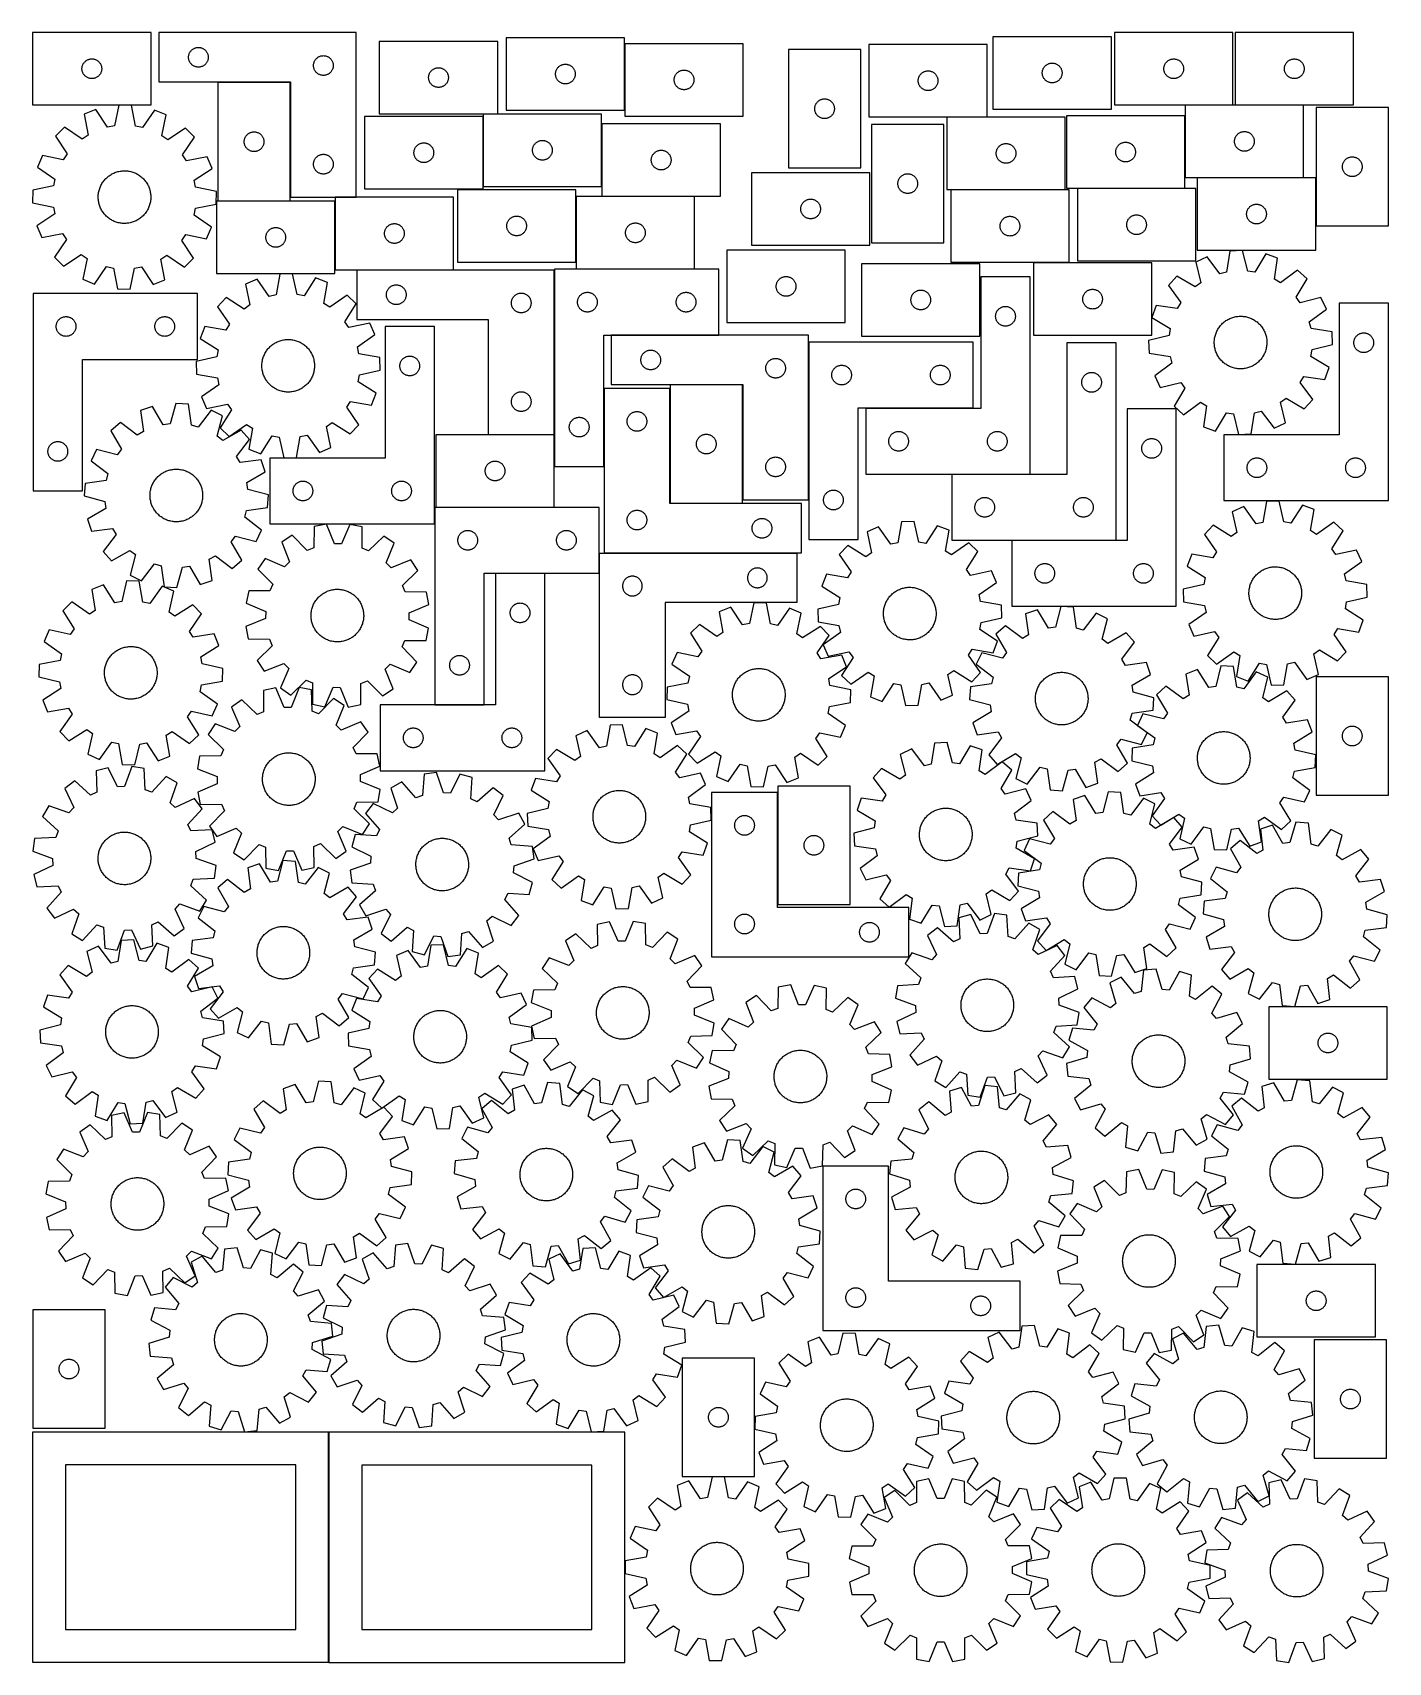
# Model space of a CAD drawing. Header units: millimetres. Extents: x 7 to 1243, y 7 to 1493.
import ezdxf

# ---------------------------------------------------------------- set-up
doc = ezdxf.new("R2010")
doc.units = ezdxf.units.MM
doc.layers.add('CUT', color=7, linetype='CONTINUOUS', true_color=0x000000)

msp = doc.modelspace()

# ---------------------------------------------------------------- linework, layer by layer
at = {"layer": 'CUT'}
for p, q in [((114.566098, 1493.271548), (6.566098, 1493.271548)), ((6.566098, 1493.271548), (6.566098, 1427.271548)), ((114.566098, 1427.271548), (114.566098, 1493.271548)), ((301.825617, 1493.242255), (121.825617, 1493.242255)), ((121.825617, 1493.242255), (121.825617, 1448.242255)), ((301.825617, 1343.242255), (301.825617, 1493.242255)), ((546.609981, 1488.468572), (438.609981, 1488.468572)), ((438.609981, 1488.468572), (438.609981, 1422.468572)), ((546.609981, 1422.468572), (546.609981, 1488.468572)), ((990.721372, 1489.474429), (882.721372, 1489.474429)), ((882.721372, 1489.474429), (882.721372, 1423.474429)), ((990.721372, 1423.474429), (990.721372, 1489.474429)), ((1101.668698, 1493.259341), (993.668698, 1493.259341)), ((993.668698, 1493.259341), (993.668698, 1427.259341)), ((1101.668698, 1427.259341), (1101.668698, 1493.259341)), ((1211.650395, 1493.250064), (1103.650395, 1493.250064)), ((1103.650395, 1493.250064), (1103.650395, 1427.250064)), ((1211.650395, 1427.250064), (1211.650395, 1493.250064)), ((148.844887, 1471.330883), (148.902613, 1471.91699)), ((148.902613, 1471.91699), (148.998549, 1472.498067)), ((148.998549, 1472.498067), (149.132285, 1473.071626)), ((149.132285, 1473.071626), (149.303246, 1473.63521)), ((149.303246, 1473.63521), (149.510701, 1474.186405)), ((149.510701, 1474.186405), (149.753762, 1474.722853)), ((149.753762, 1474.722853), (150.031388, 1475.242255)), ((150.031388, 1475.242255), (150.34239, 1475.742387)), ((150.34239, 1475.742387), (150.685437, 1476.221107)), ((150.685437, 1476.221107), (151.059059, 1476.676367)), ((151.059059, 1476.676367), (151.461656, 1477.106216)), ((151.461656, 1477.106216), (151.891505, 1477.508813)), ((151.891505, 1477.508813), (152.346764, 1477.882435)), ((152.346764, 1477.882435), (152.825485, 1478.225481)), ((152.825485, 1478.225481), (153.325617, 1478.536483)), ((153.325617, 1478.536483), (153.845019, 1478.814109)), ((153.845019, 1478.814109), (154.381466, 1479.05717)), ((154.381466, 1479.05717), (154.932662, 1479.264626)), ((154.932662, 1479.264626), (155.496246, 1479.435587)), ((155.496246, 1479.435587), (156.069804, 1479.569322)), ((156.069804, 1479.569322), (156.650881, 1479.665258)), ((156.650881, 1479.665258), (157.236989, 1479.722985)), ((157.236989, 1479.722985), (157.825617, 1479.742255)), ((157.825617, 1479.742255), (158.414245, 1479.722985)), ((158.414245, 1479.722985), (159.000353, 1479.665258)), ((159.000353, 1479.665258), (159.58143, 1479.569322)), ((159.58143, 1479.569322), (160.154988, 1479.435587)), ((160.154988, 1479.435587), (160.718572, 1479.264626)), ((160.718572, 1479.264626), (161.269768, 1479.05717)), ((161.269768, 1479.05717), (161.806215, 1478.814109)), ((161.806215, 1478.814109), (162.325617, 1478.536483)), ((162.325617, 1478.536483), (162.825749, 1478.225481)), ((162.825749, 1478.225481), (163.30447, 1477.882435)), ((163.30447, 1477.882435), (163.759729, 1477.508813)), ((163.759729, 1477.508813), (164.189578, 1477.106216)), ((164.189578, 1477.106216), (164.592175, 1476.676367)), ((164.592175, 1476.676367), (164.965797, 1476.221107)), ((164.965797, 1476.221107), (165.308843, 1475.742387)), ((165.308843, 1475.742387), (165.619846, 1475.242255)), ((165.619846, 1475.242255), (165.897472, 1474.722853)), ((165.897472, 1474.722853), (166.140533, 1474.186405)), ((166.140533, 1474.186405), (166.347988, 1473.63521)), ((166.347988, 1473.63521), (166.518949, 1473.071626)), ((166.518949, 1473.071626), (166.652684, 1472.498067)), ((166.652684, 1472.498067), (166.748621, 1471.91699)), ((166.748621, 1471.91699), (166.806347, 1471.330883)), ((268.932662, 1471.764626), (269.496246, 1471.935587)), ((269.496246, 1471.935587), (270.069804, 1472.069322)), ((270.069804, 1472.069322), (270.650881, 1472.165258)), ((270.650881, 1472.165258), (271.236989, 1472.222985)), ((271.236989, 1472.222985), (271.825617, 1472.242255)), ((271.825617, 1472.242255), (272.414245, 1472.222985)), ((272.414245, 1472.222985), (273.000353, 1472.165258)), ((273.000353, 1472.165258), (273.58143, 1472.069322)), ((273.58143, 1472.069322), (274.154988, 1471.935587)), ((274.154988, 1471.935587), (274.718572, 1471.764626)), ((430.837825, 1485.272039), (322.837825, 1485.272039)), ((322.837825, 1485.272039), (322.837825, 1419.272039)), ((430.837825, 1419.272039), (430.837825, 1485.272039)), ((654.86645, 1483.143865), (546.86645, 1483.143865)), ((546.86645, 1483.143865), (546.86645, 1417.143865)), ((654.86645, 1417.143865), (654.86645, 1483.143865)), ((762.046689, 1477.779361), (696.046689, 1477.779361)), ((696.046689, 1477.779361), (696.046689, 1369.779361)), ((762.046689, 1369.779361), (762.046689, 1477.779361)), ((877.523648, 1482.362857), (769.523648, 1482.362857)), ((769.523648, 1482.362857), (769.523648, 1416.362857)), ((877.523648, 1416.362857), (877.523648, 1482.362857)), ((51.566098, 1460.271548), (51.585368, 1460.860176)), ((51.585368, 1459.68292), (51.566098, 1460.271548)), ((51.585368, 1460.860176), (51.643095, 1461.446284)), ((51.643095, 1459.096812), (51.585368, 1459.68292)), ((51.643095, 1461.446284), (51.739031, 1462.027361)), ((51.739031, 1458.515735), (51.643095, 1459.096812)), ((51.739031, 1462.027361), (51.872766, 1462.600919)), ((51.872766, 1457.942177), (51.739031, 1458.515735)), ((51.872766, 1462.600919), (52.043727, 1463.164503)), ((52.043727, 1457.378593), (51.872766, 1457.942177)), ((52.043727, 1463.164503), (52.251182, 1463.715699)), ((52.251182, 1456.827397), (52.043727, 1457.378593)), ((52.251182, 1463.715699), (52.494244, 1464.252146)), ((52.494244, 1464.252146), (52.77187, 1464.771548)), ((52.77187, 1464.771548), (53.082872, 1465.27168)), ((53.082872, 1465.27168), (53.425918, 1465.750401)), ((53.425918, 1465.750401), (53.79954, 1466.20566)), ((53.79954, 1466.20566), (54.202137, 1466.635509)), ((54.202137, 1466.635509), (54.631986, 1467.038106)), ((54.631986, 1467.038106), (55.087245, 1467.411728)), ((55.087245, 1467.411728), (55.565966, 1467.754774)), ((55.565966, 1467.754774), (56.066098, 1468.065777)), ((56.066098, 1468.065777), (56.5855, 1468.343403)), ((56.5855, 1468.343403), (57.121947, 1468.586464)), ((57.121947, 1468.586464), (57.673143, 1468.793919)), ((57.673143, 1468.793919), (58.236727, 1468.96488)), ((58.236727, 1468.96488), (58.810285, 1469.098615)), ((58.810285, 1469.098615), (59.391363, 1469.194552)), ((59.391363, 1469.194552), (59.97747, 1469.252278)), ((59.97747, 1469.252278), (60.566098, 1469.271548)), ((60.566098, 1469.271548), (61.154726, 1469.252278)), ((61.154726, 1469.252278), (61.740834, 1469.194552)), ((61.740834, 1469.194552), (62.321911, 1469.098615)), ((62.321911, 1469.098615), (62.89547, 1468.96488)), ((62.89547, 1468.96488), (63.459053, 1468.793919)), ((63.459053, 1468.793919), (64.010249, 1468.586464)), ((64.010249, 1468.586464), (64.546696, 1468.343403)), ((64.546696, 1468.343403), (65.066098, 1468.065777)), ((65.066098, 1468.065777), (65.56623, 1467.754774)), ((65.56623, 1467.754774), (66.044951, 1467.411728)), ((66.044951, 1467.411728), (66.500211, 1467.038106)), ((66.500211, 1467.038106), (66.930059, 1466.635509)), ((66.930059, 1466.635509), (67.332657, 1466.20566)), ((67.332657, 1466.20566), (67.706278, 1465.750401)), ((67.706278, 1465.750401), (68.049325, 1465.27168)), ((68.049325, 1465.27168), (68.360327, 1464.771548)), ((68.360327, 1464.771548), (68.637953, 1464.252146)), ((68.637953, 1464.252146), (68.881014, 1463.715699)), ((68.881014, 1463.715699), (69.088469, 1463.164503)), ((69.088469, 1457.378593), (68.881014, 1456.827397)), ((69.088469, 1463.164503), (69.259431, 1462.600919)), ((69.259431, 1457.942177), (69.088469, 1457.378593)), ((69.259431, 1462.600919), (69.393166, 1462.027361)), ((69.393166, 1458.515735), (69.259431, 1457.942177)), ((69.393166, 1462.027361), (69.489102, 1461.446284)), ((69.489102, 1459.096812), (69.393166, 1458.515735)), ((69.489102, 1461.446284), (69.546829, 1460.860176)), ((69.546829, 1459.68292), (69.489102, 1459.096812)), ((69.546829, 1460.860176), (69.566098, 1460.271548)), ((69.566098, 1460.271548), (69.546829, 1459.68292)), ((148.825617, 1470.742255), (148.844887, 1471.330883)), ((148.844887, 1470.153626), (148.825617, 1470.742255)), ((148.902613, 1469.567519), (148.844887, 1470.153626)), ((148.998549, 1468.986442), (148.902613, 1469.567519)), ((149.132285, 1468.412883), (148.998549, 1468.986442)), ((149.303246, 1467.849299), (149.132285, 1468.412883)), ((149.510701, 1467.298104), (149.303246, 1467.849299)), ((149.753762, 1466.761656), (149.510701, 1467.298104)), ((150.031388, 1466.242255), (149.753762, 1466.761656)), ((150.34239, 1465.742122), (150.031388, 1466.242255)), ((150.685437, 1465.263402), (150.34239, 1465.742122)), ((151.059059, 1464.808142), (150.685437, 1465.263402)), ((151.461656, 1464.378293), (151.059059, 1464.808142)), ((151.891505, 1463.975696), (151.461656, 1464.378293)), ((152.346764, 1463.602074), (151.891505, 1463.975696)), ((152.825485, 1463.259028), (152.346764, 1463.602074)), ((153.325617, 1462.948026), (152.825485, 1463.259028)), ((153.845019, 1462.6704), (153.325617, 1462.948026)), ((154.381466, 1462.427339), (153.845019, 1462.6704)), ((154.932662, 1462.219883), (154.381466, 1462.427339)), ((155.496246, 1462.048922), (154.932662, 1462.219883)), ((156.069804, 1461.915187), (155.496246, 1462.048922)), ((156.650881, 1461.819251), (156.069804, 1461.915187)), ((157.236989, 1461.761524), (156.650881, 1461.819251)), ((157.825617, 1461.742255), (157.236989, 1461.761524)), ((158.414245, 1461.761524), (157.825617, 1461.742255)), ((159.000353, 1461.819251), (158.414245, 1461.761524)), ((159.58143, 1461.915187), (159.000353, 1461.819251)), ((160.154988, 1462.048922), (159.58143, 1461.915187)), ((160.718572, 1462.219883), (160.154988, 1462.048922)), ((161.269768, 1462.427339), (160.718572, 1462.219883)), ((161.806215, 1462.6704), (161.269768, 1462.427339)), ((162.325617, 1462.948026), (161.806215, 1462.6704)), ((162.825749, 1463.259028), (162.325617, 1462.948026)), ((163.30447, 1463.602074), (162.825749, 1463.259028)), ((163.759729, 1463.975696), (163.30447, 1463.602074)), ((164.189578, 1464.378293), (163.759729, 1463.975696)), ((164.592175, 1464.808142), (164.189578, 1464.378293)), ((164.965797, 1465.263402), (164.592175, 1464.808142)), ((165.308843, 1465.742122), (164.965797, 1465.263402)), ((165.619846, 1466.242255), (165.308843, 1465.742122)), ((165.897472, 1466.761656), (165.619846, 1466.242255)), ((166.140533, 1467.298104), (165.897472, 1466.761656)), ((166.347988, 1467.849299), (166.140533, 1467.298104)), ((166.518949, 1468.412883), (166.347988, 1467.849299)), ((166.652684, 1468.986442), (166.518949, 1468.412883)), ((166.748621, 1469.567519), (166.652684, 1468.986442)), ((166.806347, 1470.153626), (166.748621, 1469.567519)), ((166.806347, 1471.330883), (166.825617, 1470.742255)), ((166.825617, 1470.742255), (166.806347, 1470.153626)), ((262.825617, 1463.242255), (262.844887, 1463.830883)), ((262.844887, 1462.653626), (262.825617, 1463.242255)), ((262.844887, 1463.830883), (262.902613, 1464.41699)), ((262.902613, 1462.067519), (262.844887, 1462.653626)), ((262.902613, 1464.41699), (262.998549, 1464.998067)), ((262.998549, 1461.486442), (262.902613, 1462.067519)), ((262.998549, 1464.998067), (263.132285, 1465.571626)), ((263.132285, 1460.912883), (262.998549, 1461.486442)), ((263.132285, 1465.571626), (263.303246, 1466.13521)), ((263.303246, 1460.349299), (263.132285, 1460.912883)), ((263.303246, 1466.13521), (263.510701, 1466.686405)), ((263.510701, 1459.798104), (263.303246, 1460.349299)), ((263.510701, 1466.686405), (263.753762, 1467.222853)), ((263.753762, 1459.261656), (263.510701, 1459.798104)), ((263.753762, 1467.222853), (264.031388, 1467.742255)), ((264.031388, 1458.742255), (263.753762, 1459.261656)), ((264.031388, 1467.742255), (264.34239, 1468.242387)), ((264.34239, 1458.242122), (264.031388, 1458.742255)), ((264.34239, 1468.242387), (264.685437, 1468.721107)), ((264.685437, 1457.763402), (264.34239, 1458.242122)), ((264.685437, 1468.721107), (265.059059, 1469.176367)), ((265.059059, 1457.308142), (264.685437, 1457.763402)), ((265.059059, 1469.176367), (265.461656, 1469.606216)), ((265.461656, 1456.878293), (265.059059, 1457.308142)), ((265.461656, 1469.606216), (265.891505, 1470.008813)), ((265.891505, 1470.008813), (266.346764, 1470.382435)), ((266.346764, 1470.382435), (266.825485, 1470.725481)), ((266.825485, 1470.725481), (267.325617, 1471.036483)), ((267.325617, 1471.036483), (267.845019, 1471.314109)), ((267.845019, 1471.314109), (268.381466, 1471.55717)), ((268.381466, 1471.55717), (268.932662, 1471.764626)), ((274.718572, 1471.764626), (275.269768, 1471.55717)), ((275.269768, 1471.55717), (275.806215, 1471.314109)), ((275.806215, 1471.314109), (276.325617, 1471.036483)), ((276.325617, 1471.036483), (276.825749, 1470.725481)), ((276.825749, 1470.725481), (277.30447, 1470.382435)), ((277.30447, 1470.382435), (277.759729, 1470.008813)), ((277.759729, 1470.008813), (278.189578, 1469.606216)), ((278.189578, 1469.606216), (278.592175, 1469.176367)), ((278.592175, 1457.308142), (278.189578, 1456.878293)), ((278.592175, 1469.176367), (278.965797, 1468.721107)), ((278.965797, 1457.763402), (278.592175, 1457.308142)), ((278.965797, 1468.721107), (279.308843, 1468.242387)), ((279.308843, 1458.242122), (278.965797, 1457.763402)), ((279.308843, 1468.242387), (279.619846, 1467.742255)), ((279.619846, 1458.742255), (279.308843, 1458.242122)), ((279.619846, 1467.742255), (279.897472, 1467.222853)), ((279.897472, 1459.261656), (279.619846, 1458.742255)), ((279.897472, 1467.222853), (280.140533, 1466.686405)), ((280.140533, 1459.798104), (279.897472, 1459.261656)), ((280.140533, 1466.686405), (280.347988, 1466.13521)), ((280.347988, 1460.349299), (280.140533, 1459.798104)), ((280.347988, 1466.13521), (280.518949, 1465.571626)), ((280.518949, 1460.912883), (280.347988, 1460.349299)), ((280.518949, 1465.571626), (280.652684, 1464.998067)), ((280.652684, 1461.486442), (280.518949, 1460.912883)), ((280.652684, 1464.998067), (280.748621, 1464.41699)), ((280.748621, 1462.067519), (280.652684, 1461.486442)), ((280.748621, 1464.41699), (280.806347, 1463.830883)), ((280.806347, 1462.653626), (280.748621, 1462.067519)), ((280.806347, 1463.830883), (280.825617, 1463.242255)), ((280.825617, 1463.242255), (280.806347, 1462.653626)), ((369.043596, 1456.772039), (369.354598, 1457.272171)), ((369.354598, 1457.272171), (369.697645, 1457.750892)), ((369.697645, 1457.750892), (370.071267, 1458.206152)), ((370.071267, 1458.206152), (370.473864, 1458.636)), ((370.473864, 1458.636), (370.903713, 1459.038597)), ((370.903713, 1459.038597), (371.358972, 1459.412219)), ((371.358972, 1459.412219), (371.837693, 1459.755266)), ((371.837693, 1459.755266), (372.337825, 1460.066268)), ((372.337825, 1460.066268), (372.857227, 1460.343894)), ((372.857227, 1460.343894), (373.393674, 1460.586955)), ((373.393674, 1460.586955), (373.94487, 1460.79441)), ((373.94487, 1460.79441), (374.508454, 1460.965372)), ((374.508454, 1460.965372), (375.082012, 1461.099107)), ((375.082012, 1461.099107), (375.663089, 1461.195043)), ((375.663089, 1461.195043), (376.249197, 1461.25277)), ((376.249197, 1461.25277), (376.837825, 1461.272039)), ((376.837825, 1461.272039), (377.426453, 1461.25277)), ((377.426453, 1461.25277), (378.012561, 1461.195043)), ((378.012561, 1461.195043), (378.593638, 1461.099107)), ((378.593638, 1461.099107), (379.167196, 1460.965372)), ((379.167196, 1460.965372), (379.73078, 1460.79441)), ((379.73078, 1460.79441), (380.281976, 1460.586955)), ((380.281976, 1460.586955), (380.818423, 1460.343894)), ((380.818423, 1460.343894), (381.337825, 1460.066268)), ((381.337825, 1460.066268), (381.837957, 1459.755266)), ((381.837957, 1459.755266), (382.316678, 1459.412219)), ((382.316678, 1459.412219), (382.771937, 1459.038597)), ((382.771937, 1459.038597), (383.201786, 1458.636)), ((383.201786, 1458.636), (383.604383, 1458.206152)), ((383.604383, 1458.206152), (383.978005, 1457.750892)), ((383.978005, 1457.750892), (384.321051, 1457.272171)), ((384.321051, 1457.272171), (384.632054, 1456.772039)), ((483.686977, 1456.643308), (483.782913, 1457.224385)), ((483.782913, 1457.224385), (483.916648, 1457.797944)), ((483.916648, 1457.797944), (484.08761, 1458.361528)), ((484.08761, 1458.361528), (484.295065, 1458.912723)), ((484.295065, 1458.912723), (484.538126, 1459.449171)), ((484.538126, 1459.449171), (484.815752, 1459.968572)), ((484.815752, 1459.968572), (485.126754, 1460.468705)), ((485.126754, 1460.468705), (485.469801, 1460.947425)), ((485.469801, 1460.947425), (485.843422, 1461.402685)), ((485.843422, 1461.402685), (486.24602, 1461.832533)), ((486.24602, 1461.832533), (486.675868, 1462.235131)), ((486.675868, 1462.235131), (487.131128, 1462.608752)), ((487.131128, 1462.608752), (487.609849, 1462.951799)), ((487.609849, 1462.951799), (488.109981, 1463.262801)), ((488.109981, 1463.262801), (488.629383, 1463.540427)), ((488.629383, 1463.540427), (489.16583, 1463.783488)), ((489.16583, 1463.783488), (489.717026, 1463.990944)), ((489.717026, 1463.990944), (490.280609, 1464.161905)), ((490.280609, 1464.161905), (490.854168, 1464.29564)), ((490.854168, 1464.29564), (491.435245, 1464.391576)), ((491.435245, 1464.391576), (492.021353, 1464.449303)), ((492.021353, 1464.449303), (492.609981, 1464.468572)), ((492.609981, 1464.468572), (493.198609, 1464.449303)), ((493.198609, 1464.449303), (493.784716, 1464.391576)), ((493.784716, 1464.391576), (494.365794, 1464.29564)), ((494.365794, 1464.29564), (494.939352, 1464.161905)), ((494.939352, 1464.161905), (495.502936, 1463.990944)), ((495.502936, 1463.990944), (496.054132, 1463.783488)), ((496.054132, 1463.783488), (496.590579, 1463.540427)), ((496.590579, 1463.540427), (497.109981, 1463.262801)), ((497.109981, 1463.262801), (497.610113, 1462.951799)), ((497.610113, 1462.951799), (498.088834, 1462.608752)), ((498.088834, 1462.608752), (498.544093, 1462.235131)), ((498.544093, 1462.235131), (498.973942, 1461.832533)), ((498.973942, 1461.832533), (499.376539, 1461.402685)), ((499.376539, 1461.402685), (499.750161, 1460.947425)), ((499.750161, 1460.947425), (500.093207, 1460.468705)), ((500.093207, 1460.468705), (500.404209, 1459.968572)), ((500.404209, 1459.968572), (500.681835, 1459.449171)), ((500.681835, 1459.449171), (500.924897, 1458.912723)), ((500.924897, 1458.912723), (501.132352, 1458.361528)), ((501.132352, 1458.361528), (501.303313, 1457.797944)), ((501.303313, 1457.797944), (501.437048, 1457.224385)), ((501.437048, 1457.224385), (501.532984, 1456.643308)), ((594.932338, 1456.910424), (595.387598, 1457.284045)), ((595.387598, 1457.284045), (595.866318, 1457.627092)), ((595.866318, 1457.627092), (596.36645, 1457.938094)), ((596.36645, 1457.938094), (596.885852, 1458.21572)), ((596.885852, 1458.21572), (597.4223, 1458.458781)), ((597.4223, 1458.458781), (597.973495, 1458.666237)), ((597.973495, 1458.666237), (598.537079, 1458.837198)), ((598.537079, 1458.837198), (599.110638, 1458.970933)), ((599.110638, 1458.970933), (599.691715, 1459.066869)), ((599.691715, 1459.066869), (600.277822, 1459.124596)), ((600.277822, 1459.124596), (600.86645, 1459.143865)), ((600.86645, 1459.143865), (601.455079, 1459.124596)), ((601.455079, 1459.124596), (602.041186, 1459.066869)), ((602.041186, 1459.066869), (602.622263, 1458.970933)), ((602.622263, 1458.970933), (603.195822, 1458.837198)), ((603.195822, 1458.837198), (603.759406, 1458.666237)), ((603.759406, 1458.666237), (604.310601, 1458.458781)), ((604.310601, 1458.458781), (604.847049, 1458.21572)), ((604.847049, 1458.21572), (605.36645, 1457.938094)), ((605.36645, 1457.938094), (605.866583, 1457.627092)), ((605.866583, 1457.627092), (606.345303, 1457.284045)), ((606.345303, 1457.284045), (606.800563, 1456.910424)), ((818.523516, 1456.846083), (819.023648, 1457.157085)), ((819.023648, 1457.157085), (819.54305, 1457.434711)), ((819.54305, 1457.434711), (820.079497, 1457.677772)), ((820.079497, 1457.677772), (820.630693, 1457.885228)), ((820.630693, 1457.885228), (821.194277, 1458.056189)), ((821.194277, 1458.056189), (821.767835, 1458.189924)), ((821.767835, 1458.189924), (822.348913, 1458.28586)), ((822.348913, 1458.28586), (822.93502, 1458.343587)), ((822.93502, 1458.343587), (823.523648, 1458.362857)), ((823.523648, 1458.362857), (824.112276, 1458.343587)), ((824.112276, 1458.343587), (824.698384, 1458.28586)), ((824.698384, 1458.28586), (825.279461, 1458.189924)), ((825.279461, 1458.189924), (825.85302, 1458.056189)), ((825.85302, 1458.056189), (826.416604, 1457.885228)), ((826.416604, 1457.885228), (826.967799, 1457.677772)), ((826.967799, 1457.677772), (827.504247, 1457.434711)), ((827.504247, 1457.434711), (828.023648, 1457.157085)), ((828.023648, 1457.157085), (828.52378, 1456.846083)), ((927.721372, 1456.474429), (927.740641, 1457.063057)), ((927.740641, 1457.063057), (927.798368, 1457.649165)), ((927.798368, 1457.649165), (927.894304, 1458.230242)), ((927.894304, 1458.230242), (928.028039, 1458.8038)), ((928.028039, 1458.8038), (928.199001, 1459.367384)), ((928.199001, 1459.367384), (928.406456, 1459.91858)), ((928.406456, 1459.91858), (928.649517, 1460.455027)), ((928.649517, 1460.455027), (928.927143, 1460.974429)), ((928.927143, 1460.974429), (929.238145, 1461.474561)), ((929.238145, 1461.474561), (929.581192, 1461.953282)), ((929.581192, 1461.953282), (929.954813, 1462.408541)), ((929.954813, 1462.408541), (930.357411, 1462.83839)), ((930.357411, 1462.83839), (930.787259, 1463.240987)), ((930.787259, 1463.240987), (931.242519, 1463.614609)), ((931.242519, 1463.614609), (931.72124, 1463.957655)), ((931.72124, 1463.957655), (932.221372, 1464.268657)), ((932.221372, 1464.268657), (932.740774, 1464.546283)), ((932.740774, 1464.546283), (933.277221, 1464.789345)), ((933.277221, 1464.789345), (933.828417, 1464.9968)), ((933.828417, 1464.9968), (934.392, 1465.167761)), ((934.392, 1465.167761), (934.965559, 1465.301496)), ((934.965559, 1465.301496), (935.546636, 1465.397433)), ((935.546636, 1465.397433), (936.132744, 1465.455159)), ((936.132744, 1465.455159), (936.721372, 1465.474429)), ((936.721372, 1465.474429), (937.31, 1465.455159)), ((937.31, 1465.455159), (937.896107, 1465.397433)), ((937.896107, 1465.397433), (938.477185, 1465.301496)), ((938.477185, 1465.301496), (939.050743, 1465.167761)), ((939.050743, 1465.167761), (939.614327, 1464.9968)), ((939.614327, 1464.9968), (940.165523, 1464.789345)), ((940.165523, 1464.789345), (940.70197, 1464.546283)), ((940.70197, 1464.546283), (941.221372, 1464.268657)), ((941.221372, 1464.268657), (941.721504, 1463.957655)), ((941.721504, 1463.957655), (942.200225, 1463.614609)), ((942.200225, 1463.614609), (942.655484, 1463.240987)), ((942.655484, 1463.240987), (943.085333, 1462.83839)), ((943.085333, 1462.83839), (943.48793, 1462.408541)), ((943.48793, 1462.408541), (943.861552, 1461.953282)), ((943.861552, 1461.953282), (944.204598, 1461.474561)), ((944.204598, 1461.474561), (944.5156, 1460.974429)), ((944.5156, 1460.974429), (944.793226, 1460.455027)), ((944.793226, 1460.455027), (945.036288, 1459.91858)), ((945.036288, 1459.91858), (945.243743, 1459.367384)), ((945.243743, 1459.367384), (945.414704, 1458.8038)), ((945.414704, 1458.8038), (945.548439, 1458.230242)), ((945.548439, 1458.230242), (945.644375, 1457.649165)), ((945.644375, 1457.649165), (945.702102, 1457.063057)), ((945.702102, 1457.063057), (945.721372, 1456.474429)), ((1038.668698, 1460.259341), (1038.687968, 1460.847969)), ((1038.687968, 1459.670713), (1038.668698, 1460.259341)), ((1038.687968, 1460.847969), (1038.745695, 1461.434077)), ((1038.745695, 1459.084605), (1038.687968, 1459.670713)), ((1038.745695, 1461.434077), (1038.841631, 1462.015154)), ((1038.841631, 1458.503528), (1038.745695, 1459.084605)), ((1038.841631, 1462.015154), (1038.975366, 1462.588712)), ((1038.975366, 1457.92997), (1038.841631, 1458.503528)), ((1038.975366, 1462.588712), (1039.146327, 1463.152296)), ((1039.146327, 1457.366386), (1038.975366, 1457.92997)), ((1039.146327, 1463.152296), (1039.353783, 1463.703492)), ((1039.353783, 1456.81519), (1039.146327, 1457.366386)), ((1039.353783, 1463.703492), (1039.596844, 1464.239939)), ((1039.596844, 1464.239939), (1039.87447, 1464.759341)), ((1039.87447, 1464.759341), (1040.185472, 1465.259473)), ((1040.185472, 1465.259473), (1040.528518, 1465.738194)), ((1040.528518, 1465.738194), (1040.90214, 1466.193453)), ((1040.90214, 1466.193453), (1041.304737, 1466.623302)), ((1041.304737, 1466.623302), (1041.734586, 1467.025899)), ((1041.734586, 1467.025899), (1042.189846, 1467.399521)), ((1042.189846, 1467.399521), (1042.668566, 1467.742567)), ((1042.668566, 1467.742567), (1043.168698, 1468.05357)), ((1043.168698, 1468.05357), (1043.6881, 1468.331196)), ((1043.6881, 1468.331196), (1044.224547, 1468.574257)), ((1044.224547, 1468.574257), (1044.775743, 1468.781712)), ((1044.775743, 1468.781712), (1045.339327, 1468.952673)), ((1045.339327, 1468.952673), (1045.912885, 1469.086408)), ((1045.912885, 1469.086408), (1046.493963, 1469.182345)), ((1046.493963, 1469.182345), (1047.08007, 1469.240071)), ((1047.08007, 1469.240071), (1047.668698, 1469.259341)), ((1047.668698, 1469.259341), (1048.257327, 1469.240071)), ((1048.257327, 1469.240071), (1048.843434, 1469.182345)), ((1048.843434, 1469.182345), (1049.424511, 1469.086408)), ((1049.424511, 1469.086408), (1049.99807, 1468.952673)), ((1049.99807, 1468.952673), (1050.561654, 1468.781712)), ((1050.561654, 1468.781712), (1051.112849, 1468.574257)), ((1051.112849, 1468.574257), (1051.649297, 1468.331196)), ((1051.649297, 1468.331196), (1052.168698, 1468.05357)), ((1052.168698, 1468.05357), (1052.66883, 1467.742567)), ((1052.66883, 1467.742567), (1053.147551, 1467.399521)), ((1053.147551, 1467.399521), (1053.602811, 1467.025899)), ((1053.602811, 1467.025899), (1054.032659, 1466.623302)), ((1054.032659, 1466.623302), (1054.435257, 1466.193453)), ((1054.435257, 1466.193453), (1054.808878, 1465.738194)), ((1054.808878, 1465.738194), (1055.151925, 1465.259473)), ((1055.151925, 1465.259473), (1055.462927, 1464.759341)), ((1055.462927, 1464.759341), (1055.740553, 1464.239939)), ((1055.740553, 1464.239939), (1055.983614, 1463.703492)), ((1055.983614, 1463.703492), (1056.19107, 1463.152296)), ((1056.19107, 1457.366386), (1055.983614, 1456.81519)), ((1056.19107, 1463.152296), (1056.362031, 1462.588712)), ((1056.362031, 1457.92997), (1056.19107, 1457.366386)), ((1056.362031, 1462.588712), (1056.495766, 1462.015154)), ((1056.495766, 1458.503528), (1056.362031, 1457.92997)), ((1056.495766, 1462.015154), (1056.591702, 1461.434077)), ((1056.591702, 1459.084605), (1056.495766, 1458.503528)), ((1056.591702, 1461.434077), (1056.649429, 1460.847969)), ((1056.649429, 1459.670713), (1056.591702, 1459.084605)), ((1056.649429, 1460.847969), (1056.668698, 1460.259341)), ((1056.668698, 1460.259341), (1056.649429, 1459.670713)), ((1148.650395, 1460.250064), (1148.669665, 1460.838692)), ((1148.669665, 1459.661435), (1148.650395, 1460.250064)), ((1148.669665, 1460.838692), (1148.727392, 1461.424799)), ((1148.727392, 1459.075328), (1148.669665, 1459.661435)), ((1148.727392, 1461.424799), (1148.823328, 1462.005876)), ((1148.823328, 1458.494251), (1148.727392, 1459.075328)), ((1148.823328, 1462.005876), (1148.957063, 1462.579435)), ((1148.957063, 1457.920692), (1148.823328, 1458.494251)), ((1148.957063, 1462.579435), (1149.128024, 1463.143019)), ((1149.128024, 1457.357108), (1148.957063, 1457.920692)), ((1149.128024, 1463.143019), (1149.33548, 1463.694214)), ((1149.33548, 1456.805913), (1149.128024, 1457.357108)), ((1149.33548, 1463.694214), (1149.578541, 1464.230662)), ((1149.578541, 1464.230662), (1149.856167, 1464.750064)), ((1149.856167, 1464.750064), (1150.167169, 1465.250196)), ((1150.167169, 1465.250196), (1150.510215, 1465.728916)), ((1150.510215, 1465.728916), (1150.883837, 1466.184176)), ((1150.883837, 1466.184176), (1151.286434, 1466.614025)), ((1151.286434, 1466.614025), (1151.716283, 1467.016622)), ((1151.716283, 1467.016622), (1152.171543, 1467.390244)), ((1152.171543, 1467.390244), (1152.650263, 1467.73329)), ((1152.650263, 1467.73329), (1153.150395, 1468.044292)), ((1153.150395, 1468.044292), (1153.669797, 1468.321918)), ((1153.669797, 1468.321918), (1154.206245, 1468.564979)), ((1154.206245, 1468.564979), (1154.75744, 1468.772435)), ((1154.75744, 1468.772435), (1155.321024, 1468.943396)), ((1155.321024, 1468.943396), (1155.894583, 1469.077131)), ((1155.894583, 1469.077131), (1156.47566, 1469.173067)), ((1156.47566, 1469.173067), (1157.061767, 1469.230794)), ((1157.061767, 1469.230794), (1157.650395, 1469.250064)), ((1157.650395, 1469.250064), (1158.239024, 1469.230794)), ((1158.239024, 1469.230794), (1158.825131, 1469.173067)), ((1158.825131, 1469.173067), (1159.406208, 1469.077131)), ((1159.406208, 1469.077131), (1159.979767, 1468.943396)), ((1159.979767, 1468.943396), (1160.543351, 1468.772435)), ((1160.543351, 1468.772435), (1161.094546, 1468.564979)), ((1161.094546, 1468.564979), (1161.630994, 1468.321918)), ((1161.630994, 1468.321918), (1162.150395, 1468.044292)), ((1162.150395, 1468.044292), (1162.650528, 1467.73329)), ((1162.650528, 1467.73329), (1163.129248, 1467.390244)), ((1163.129248, 1467.390244), (1163.584508, 1467.016622)), ((1163.584508, 1467.016622), (1164.014356, 1466.614025)), ((1164.014356, 1466.614025), (1164.416954, 1466.184176)), ((1164.416954, 1466.184176), (1164.790576, 1465.728916)), ((1164.790576, 1465.728916), (1165.133622, 1465.250196)), ((1165.133622, 1465.250196), (1165.444624, 1464.750064)), ((1165.444624, 1464.750064), (1165.72225, 1464.230662)), ((1165.72225, 1464.230662), (1165.965311, 1463.694214)), ((1165.965311, 1463.694214), (1166.172767, 1463.143019)), ((1166.172767, 1457.357108), (1165.965311, 1456.805913)), ((1166.172767, 1463.143019), (1166.343728, 1462.579435)), ((1166.343728, 1457.920692), (1166.172767, 1457.357108)), ((1166.343728, 1462.579435), (1166.477463, 1462.005876)), ((1166.477463, 1458.494251), (1166.343728, 1457.920692)), ((1166.477463, 1462.005876), (1166.573399, 1461.424799)), ((1166.573399, 1459.075328), (1166.477463, 1458.494251)), ((1166.573399, 1461.424799), (1166.631126, 1460.838692)), ((1166.631126, 1459.661435), (1166.573399, 1459.075328)), ((1166.631126, 1460.838692), (1166.650395, 1460.250064)), ((1166.650395, 1460.250064), (1166.631126, 1459.661435)), ((52.494244, 1456.29095), (52.251182, 1456.827397)), ((52.77187, 1455.771548), (52.494244, 1456.29095)), ((53.082872, 1455.271416), (52.77187, 1455.771548)), ((53.425918, 1454.792695), (53.082872, 1455.271416)), ((53.79954, 1454.337436), (53.425918, 1454.792695)), ((54.202137, 1453.907587), (53.79954, 1454.337436)), ((54.631986, 1453.50499), (54.202137, 1453.907587)), ((55.087245, 1453.131368), (54.631986, 1453.50499)), ((55.565966, 1452.788321), (55.087245, 1453.131368)), ((56.066098, 1452.477319), (55.565966, 1452.788321)), ((56.5855, 1452.199693), (56.066098, 1452.477319)), ((57.121947, 1451.956632), (56.5855, 1452.199693)), ((57.673143, 1451.749177), (57.121947, 1451.956632)), ((58.236727, 1451.578216), (57.673143, 1451.749177)), ((58.810285, 1451.44448), (58.236727, 1451.578216)), ((59.391363, 1451.348544), (58.810285, 1451.44448)), ((59.97747, 1451.290818), (59.391363, 1451.348544)), ((60.566098, 1451.271548), (59.97747, 1451.290818)), ((61.154726, 1451.290818), (60.566098, 1451.271548)), ((61.740834, 1451.348544), (61.154726, 1451.290818)), ((62.321911, 1451.44448), (61.740834, 1451.348544)), ((62.89547, 1451.578216), (62.321911, 1451.44448)), ((63.459053, 1451.749177), (62.89547, 1451.578216)), ((64.010249, 1451.956632), (63.459053, 1451.749177)), ((64.546696, 1452.199693), (64.010249, 1451.956632)), ((65.066098, 1452.477319), (64.546696, 1452.199693)), ((65.56623, 1452.788321), (65.066098, 1452.477319)), ((66.044951, 1453.131368), (65.56623, 1452.788321)), ((66.500211, 1453.50499), (66.044951, 1453.131368)), ((66.930059, 1453.907587), (66.500211, 1453.50499)), ((67.332657, 1454.337436), (66.930059, 1453.907587)), ((67.706278, 1454.792695), (67.332657, 1454.337436)), ((68.049325, 1455.271416), (67.706278, 1454.792695)), ((68.360327, 1455.771548), (68.049325, 1455.271416)), ((68.637953, 1456.29095), (68.360327, 1455.771548)), ((68.881014, 1456.827397), (68.637953, 1456.29095)), ((121.825617, 1448.242255), (241.825617, 1448.242255)), ((175.592094, 1447.716614), (175.592094, 1339.716614)), ((241.592094, 1447.716614), (175.592094, 1447.716614)), ((241.592094, 1339.716614), (241.592094, 1447.716614)), ((241.825617, 1448.242255), (241.825617, 1343.242255)), ((265.891505, 1456.475696), (265.461656, 1456.878293)), ((266.346764, 1456.102074), (265.891505, 1456.475696)), ((266.825485, 1455.759028), (266.346764, 1456.102074)), ((267.325617, 1455.448026), (266.825485, 1455.759028)), ((267.845019, 1455.1704), (267.325617, 1455.448026)), ((268.381466, 1454.927339), (267.845019, 1455.1704)), ((268.932662, 1454.719883), (268.381466, 1454.927339)), ((269.496246, 1454.548922), (268.932662, 1454.719883)), ((270.069804, 1454.415187), (269.496246, 1454.548922)), ((270.650881, 1454.319251), (270.069804, 1454.415187)), ((271.236989, 1454.261524), (270.650881, 1454.319251)), ((271.825617, 1454.242255), (271.236989, 1454.261524)), ((272.414245, 1454.261524), (271.825617, 1454.242255)), ((273.000353, 1454.319251), (272.414245, 1454.261524)), ((273.58143, 1454.415187), (273.000353, 1454.319251)), ((274.154988, 1454.548922), (273.58143, 1454.415187)), ((274.718572, 1454.719883), (274.154988, 1454.548922)), ((275.269768, 1454.927339), (274.718572, 1454.719883)), ((275.806215, 1455.1704), (275.269768, 1454.927339)), ((276.325617, 1455.448026), (275.806215, 1455.1704)), ((276.825749, 1455.759028), (276.325617, 1455.448026)), ((277.30447, 1456.102074), (276.825749, 1455.759028)), ((277.759729, 1456.475696), (277.30447, 1456.102074)), ((278.189578, 1456.878293), (277.759729, 1456.475696)), ((367.837825, 1452.272039), (367.857095, 1452.860667)), ((367.857095, 1451.683411), (367.837825, 1452.272039)), ((367.857095, 1452.860667), (367.914821, 1453.446775)), ((367.914821, 1451.097304), (367.857095, 1451.683411)), ((367.914821, 1453.446775), (368.010757, 1454.027852)), ((368.010757, 1450.516226), (367.914821, 1451.097304)), ((368.010757, 1454.027852), (368.144493, 1454.601411)), ((368.144493, 1449.942668), (368.010757, 1450.516226)), ((368.144493, 1454.601411), (368.315454, 1455.164994)), ((368.315454, 1449.379084), (368.144493, 1449.942668)), ((368.315454, 1455.164994), (368.522909, 1455.71619)), ((368.522909, 1448.827888), (368.315454, 1449.379084)), ((368.522909, 1455.71619), (368.76597, 1456.252637)), ((368.76597, 1448.291441), (368.522909, 1448.827888)), ((368.76597, 1456.252637), (369.043596, 1456.772039)), ((369.043596, 1447.772039), (368.76597, 1448.291441)), ((369.354598, 1447.271907), (369.043596, 1447.772039)), ((369.697645, 1446.793186), (369.354598, 1447.271907)), ((370.071267, 1446.337927), (369.697645, 1446.793186)), ((370.473864, 1445.908078), (370.071267, 1446.337927)), ((370.903713, 1445.505481), (370.473864, 1445.908078)), ((371.358972, 1445.131859), (370.903713, 1445.505481)), ((371.837693, 1444.788813), (371.358972, 1445.131859)), ((372.337825, 1444.477811), (371.837693, 1444.788813)), ((372.857227, 1444.200185), (372.337825, 1444.477811)), ((373.393674, 1443.957123), (372.857227, 1444.200185)), ((373.94487, 1443.749668), (373.393674, 1443.957123)), ((374.508454, 1443.578707), (373.94487, 1443.749668)), ((375.082012, 1443.444972), (374.508454, 1443.578707)), ((375.663089, 1443.349035), (375.082012, 1443.444972)), ((376.249197, 1443.291309), (375.663089, 1443.349035)), ((376.837825, 1443.272039), (376.249197, 1443.291309)), ((377.426453, 1443.291309), (376.837825, 1443.272039)), ((378.012561, 1443.349035), (377.426453, 1443.291309)), ((378.593638, 1443.444972), (378.012561, 1443.349035)), ((379.167196, 1443.578707), (378.593638, 1443.444972)), ((379.73078, 1443.749668), (379.167196, 1443.578707)), ((380.281976, 1443.957123), (379.73078, 1443.749668)), ((380.818423, 1444.200185), (380.281976, 1443.957123)), ((381.337825, 1444.477811), (380.818423, 1444.200185)), ((381.837957, 1444.788813), (381.337825, 1444.477811)), ((382.316678, 1445.131859), (381.837957, 1444.788813)), ((382.771937, 1445.505481), (382.316678, 1445.131859)), ((383.201786, 1445.908078), (382.771937, 1445.505481)), ((383.604383, 1446.337927), (383.201786, 1445.908078)), ((383.978005, 1446.793186), (383.604383, 1446.337927)), ((384.321051, 1447.271907), (383.978005, 1446.793186)), ((384.632054, 1447.772039), (384.321051, 1447.271907)), ((384.632054, 1456.772039), (384.90968, 1456.252637)), ((384.90968, 1448.291441), (384.632054, 1447.772039)), ((384.90968, 1456.252637), (385.152741, 1455.71619)), ((385.152741, 1448.827888), (384.90968, 1448.291441)), ((385.152741, 1455.71619), (385.360196, 1455.164994)), ((385.360196, 1449.379084), (385.152741, 1448.827888)), ((385.360196, 1455.164994), (385.531157, 1454.601411)), ((385.531157, 1449.942668), (385.360196, 1449.379084)), ((385.531157, 1454.601411), (385.664892, 1454.027852)), ((385.664892, 1450.516226), (385.531157, 1449.942668)), ((385.664892, 1454.027852), (385.760829, 1453.446775)), ((385.760829, 1451.097304), (385.664892, 1450.516226)), ((385.760829, 1453.446775), (385.818555, 1452.860667)), ((385.818555, 1451.683411), (385.760829, 1451.097304)), ((385.818555, 1452.860667), (385.837825, 1452.272039)), ((385.837825, 1452.272039), (385.818555, 1451.683411)), ((483.609981, 1455.468572), (483.62925, 1456.057201)), ((483.62925, 1454.879944), (483.609981, 1455.468572)), ((483.62925, 1456.057201), (483.686977, 1456.643308)), ((483.686977, 1454.293837), (483.62925, 1454.879944)), ((483.782913, 1453.71276), (483.686977, 1454.293837)), ((483.916648, 1453.139201), (483.782913, 1453.71276)), ((484.08761, 1452.575617), (483.916648, 1453.139201)), ((484.295065, 1452.024422), (484.08761, 1452.575617)), ((484.538126, 1451.487974), (484.295065, 1452.024422)), ((484.815752, 1450.968572), (484.538126, 1451.487974)), ((485.126754, 1450.46844), (484.815752, 1450.968572)), ((485.469801, 1449.98972), (485.126754, 1450.46844)), ((485.843422, 1449.53446), (485.469801, 1449.98972)), ((486.24602, 1449.104611), (485.843422, 1449.53446)), ((486.675868, 1448.702014), (486.24602, 1449.104611)), ((487.131128, 1448.328392), (486.675868, 1448.702014)), ((487.609849, 1447.985346), (487.131128, 1448.328392)), ((488.109981, 1447.674344), (487.609849, 1447.985346)), ((488.629383, 1447.396718), (488.109981, 1447.674344)), ((489.16583, 1447.153657), (488.629383, 1447.396718)), ((489.717026, 1446.946201), (489.16583, 1447.153657)), ((490.280609, 1446.77524), (489.717026, 1446.946201)), ((490.854168, 1446.641505), (490.280609, 1446.77524)), ((491.435245, 1446.545569), (490.854168, 1446.641505)), ((492.021353, 1446.487842), (491.435245, 1446.545569)), ((492.609981, 1446.468572), (492.021353, 1446.487842)), ((493.198609, 1446.487842), (492.609981, 1446.468572)), ((493.784716, 1446.545569), (493.198609, 1446.487842)), ((494.365794, 1446.641505), (493.784716, 1446.545569)), ((494.939352, 1446.77524), (494.365794, 1446.641505)), ((495.502936, 1446.946201), (494.939352, 1446.77524)), ((496.054132, 1447.153657), (495.502936, 1446.946201)), ((496.590579, 1447.396718), (496.054132, 1447.153657)), ((497.109981, 1447.674344), (496.590579, 1447.396718)), ((497.610113, 1447.985346), (497.109981, 1447.674344)), ((498.088834, 1448.328392), (497.610113, 1447.985346)), ((498.544093, 1448.702014), (498.088834, 1448.328392)), ((498.973942, 1449.104611), (498.544093, 1448.702014)), ((499.376539, 1449.53446), (498.973942, 1449.104611)), ((499.750161, 1449.98972), (499.376539, 1449.53446)), ((500.093207, 1450.46844), (499.750161, 1449.98972)), ((500.404209, 1450.968572), (500.093207, 1450.46844)), ((500.681835, 1451.487974), (500.404209, 1450.968572)), ((500.924897, 1452.024422), (500.681835, 1451.487974)), ((501.132352, 1452.575617), (500.924897, 1452.024422)), ((501.303313, 1453.139201), (501.132352, 1452.575617)), ((501.437048, 1453.71276), (501.303313, 1453.139201)), ((501.532984, 1454.293837), (501.437048, 1453.71276)), ((501.532984, 1456.643308), (501.590711, 1456.057201)), ((501.590711, 1454.879944), (501.532984, 1454.293837)), ((501.590711, 1456.057201), (501.609981, 1455.468572)), ((501.609981, 1455.468572), (501.590711, 1454.879944)), ((591.86645, 1450.143865), (591.88572, 1450.732494)), ((591.88572, 1449.555237), (591.86645, 1450.143865)), ((591.88572, 1450.732494), (591.943447, 1451.318601)), ((591.943447, 1448.96913), (591.88572, 1449.555237)), ((591.943447, 1451.318601), (592.039383, 1451.899678)), ((592.039383, 1448.388053), (591.943447, 1448.96913)), ((592.039383, 1451.899678), (592.173118, 1452.473237)), ((592.173118, 1447.814494), (592.039383, 1448.388053)), ((592.173118, 1452.473237), (592.344079, 1453.036821)), ((592.344079, 1447.25091), (592.173118, 1447.814494)), ((592.344079, 1453.036821), (592.551535, 1453.588016)), ((592.551535, 1446.699715), (592.344079, 1447.25091)), ((592.551535, 1453.588016), (592.794596, 1454.124464)), ((592.794596, 1446.163267), (592.551535, 1446.699715)), ((592.794596, 1454.124464), (593.072222, 1454.643865)), ((593.072222, 1445.643865), (592.794596, 1446.163267)), ((593.072222, 1454.643865), (593.383224, 1455.143998)), ((593.383224, 1445.143733), (593.072222, 1445.643865)), ((593.383224, 1455.143998), (593.72627, 1455.622718)), ((593.72627, 1444.665013), (593.383224, 1445.143733)), ((593.72627, 1455.622718), (594.099892, 1456.077978)), ((594.099892, 1444.209753), (593.72627, 1444.665013)), ((594.099892, 1456.077978), (594.502489, 1456.507826)), ((594.502489, 1443.779904), (594.099892, 1444.209753)), ((594.502489, 1456.507826), (594.932338, 1456.910424)), ((594.932338, 1443.377307), (594.502489, 1443.779904)), ((595.387598, 1443.003685), (594.932338, 1443.377307)), ((595.866318, 1442.660639), (595.387598, 1443.003685)), ((596.36645, 1442.349637), (595.866318, 1442.660639)), ((596.885852, 1442.072011), (596.36645, 1442.349637)), ((605.36645, 1442.349637), (604.847049, 1442.072011)), ((605.866583, 1442.660639), (605.36645, 1442.349637)), ((606.345303, 1443.003685), (605.866583, 1442.660639)), ((606.800563, 1443.377307), (606.345303, 1443.003685)), ((606.800563, 1456.910424), (607.230411, 1456.507826)), ((607.230411, 1443.779904), (606.800563, 1443.377307)), ((607.230411, 1456.507826), (607.633009, 1456.077978)), ((607.633009, 1444.209753), (607.230411, 1443.779904)), ((607.633009, 1456.077978), (608.006631, 1455.622718)), ((608.006631, 1444.665013), (607.633009, 1444.209753)), ((608.006631, 1455.622718), (608.349677, 1455.143998)), ((608.349677, 1445.143733), (608.006631, 1444.665013)), ((608.349677, 1455.143998), (608.660679, 1454.643865)), ((608.660679, 1445.643865), (608.349677, 1445.143733)), ((608.660679, 1454.643865), (608.938305, 1454.124464)), ((608.938305, 1446.163267), (608.660679, 1445.643865)), ((608.938305, 1454.124464), (609.181366, 1453.588016)), ((609.181366, 1446.699715), (608.938305, 1446.163267)), ((609.181366, 1453.588016), (609.388822, 1453.036821)), ((609.388822, 1447.25091), (609.181366, 1446.699715)), ((609.388822, 1453.036821), (609.559783, 1452.473237)), ((609.559783, 1447.814494), (609.388822, 1447.25091)), ((609.559783, 1452.473237), (609.693518, 1451.899678)), ((609.693518, 1448.388053), (609.559783, 1447.814494)), ((609.693518, 1451.899678), (609.789454, 1451.318601)), ((609.789454, 1448.96913), (609.693518, 1448.388053)), ((609.789454, 1451.318601), (609.847181, 1450.732494)), ((609.847181, 1449.555237), (609.789454, 1448.96913)), ((609.847181, 1450.732494), (609.86645, 1450.143865)), ((609.86645, 1450.143865), (609.847181, 1449.555237)), ((814.523648, 1449.362857), (814.542918, 1449.951485)), ((814.542918, 1448.774228), (814.523648, 1449.362857)), ((814.542918, 1449.951485), (814.600645, 1450.537592)), ((814.600645, 1448.188121), (814.542918, 1448.774228)), ((814.600645, 1450.537592), (814.696581, 1451.118669)), ((814.696581, 1447.607044), (814.600645, 1448.188121)), ((814.696581, 1451.118669), (814.830316, 1451.692228)), ((814.830316, 1447.033485), (814.696581, 1447.607044)), ((814.830316, 1451.692228), (815.001277, 1452.255812)), ((815.001277, 1446.469901), (814.830316, 1447.033485)), ((815.001277, 1452.255812), (815.208733, 1452.807007)), ((815.208733, 1445.918706), (815.001277, 1446.469901)), ((815.208733, 1452.807007), (815.451794, 1453.343455)), ((815.451794, 1445.382258), (815.208733, 1445.918706)), ((815.451794, 1453.343455), (815.72942, 1453.862857)), ((815.72942, 1444.862857), (815.451794, 1445.382258)), ((815.72942, 1453.862857), (816.040422, 1454.362989)), ((816.040422, 1444.362724), (815.72942, 1444.862857)), ((816.040422, 1454.362989), (816.383468, 1454.841709)), ((816.383468, 1443.884004), (816.040422, 1444.362724)), ((816.383468, 1454.841709), (816.75709, 1455.296969)), ((816.75709, 1443.428744), (816.383468, 1443.884004)), ((816.75709, 1455.296969), (817.159687, 1455.726818)), ((817.159687, 1442.998896), (816.75709, 1443.428744)), ((817.159687, 1455.726818), (817.589536, 1456.129415)), ((817.589536, 1442.596298), (817.159687, 1442.998896)), ((817.589536, 1456.129415), (818.044795, 1456.503037)), ((818.044795, 1442.222676), (817.589536, 1442.596298)), ((818.044795, 1456.503037), (818.523516, 1456.846083)), ((818.523516, 1441.87963), (818.044795, 1442.222676)), ((828.52378, 1456.846083), (829.002501, 1456.503037)), ((829.002501, 1442.222676), (828.52378, 1441.87963)), ((829.002501, 1456.503037), (829.457761, 1456.129415)), ((829.457761, 1442.596298), (829.002501, 1442.222676)), ((829.457761, 1456.129415), (829.887609, 1455.726818)), ((829.887609, 1442.998896), (829.457761, 1442.596298)), ((829.887609, 1455.726818), (830.290207, 1455.296969)), ((830.290207, 1443.428744), (829.887609, 1442.998896)), ((830.290207, 1455.296969), (830.663828, 1454.841709)), ((830.663828, 1443.884004), (830.290207, 1443.428744)), ((830.663828, 1454.841709), (831.006875, 1454.362989)), ((831.006875, 1444.362724), (830.663828, 1443.884004)), ((831.006875, 1454.362989), (831.317877, 1453.862857)), ((831.317877, 1444.862857), (831.006875, 1444.362724)), ((831.317877, 1453.862857), (831.595503, 1453.343455)), ((831.595503, 1445.382258), (831.317877, 1444.862857)), ((831.595503, 1453.343455), (831.838564, 1452.807007)), ((831.838564, 1445.918706), (831.595503, 1445.382258)), ((831.838564, 1452.807007), (832.04602, 1452.255812)), ((832.04602, 1446.469901), (831.838564, 1445.918706)), ((832.04602, 1452.255812), (832.216981, 1451.692228)), ((832.216981, 1447.033485), (832.04602, 1446.469901)), ((832.216981, 1451.692228), (832.350716, 1451.118669)), ((832.350716, 1447.607044), (832.216981, 1447.033485)), ((832.350716, 1451.118669), (832.446652, 1450.537592)), ((832.446652, 1448.188121), (832.350716, 1447.607044)), ((832.446652, 1450.537592), (832.504379, 1449.951485)), ((832.504379, 1448.774228), (832.446652, 1448.188121)), ((832.504379, 1449.951485), (832.523648, 1449.362857)), ((832.523648, 1449.362857), (832.504379, 1448.774228)), ((927.740641, 1455.885801), (927.721372, 1456.474429)), ((927.798368, 1455.299693), (927.740641, 1455.885801)), ((927.894304, 1454.718616), (927.798368, 1455.299693)), ((928.028039, 1454.145057), (927.894304, 1454.718616)), ((928.199001, 1453.581474), (928.028039, 1454.145057)), ((928.406456, 1453.030278), (928.199001, 1453.581474)), ((928.649517, 1452.493831), (928.406456, 1453.030278)), ((928.927143, 1451.974429), (928.649517, 1452.493831)), ((929.238145, 1451.474297), (928.927143, 1451.974429)), ((929.581192, 1450.995576), (929.238145, 1451.474297)), ((929.954813, 1450.540316), (929.581192, 1450.995576)), ((930.357411, 1450.110468), (929.954813, 1450.540316)), ((930.787259, 1449.707871), (930.357411, 1450.110468)), ((931.242519, 1449.334249), (930.787259, 1449.707871)), ((931.72124, 1448.991202), (931.242519, 1449.334249)), ((932.221372, 1448.6802), (931.72124, 1448.991202)), ((932.740774, 1448.402574), (932.221372, 1448.6802)), ((933.277221, 1448.159513), (932.740774, 1448.402574)), ((933.828417, 1447.952058), (933.277221, 1448.159513)), ((934.392, 1447.781096), (933.828417, 1447.952058)), ((934.965559, 1447.647361), (934.392, 1447.781096)), ((935.546636, 1447.551425), (934.965559, 1447.647361)), ((936.132744, 1447.493698), (935.546636, 1447.551425)), ((936.721372, 1447.474429), (936.132744, 1447.493698)), ((937.31, 1447.493698), (936.721372, 1447.474429)), ((937.896107, 1447.551425), (937.31, 1447.493698)), ((938.477185, 1447.647361), (937.896107, 1447.551425)), ((939.050743, 1447.781096), (938.477185, 1447.647361)), ((939.614327, 1447.952058), (939.050743, 1447.781096)), ((940.165523, 1448.159513), (939.614327, 1447.952058)), ((940.70197, 1448.402574), (940.165523, 1448.159513)), ((941.221372, 1448.6802), (940.70197, 1448.402574)), ((941.721504, 1448.991202), (941.221372, 1448.6802)), ((942.200225, 1449.334249), (941.721504, 1448.991202)), ((942.655484, 1449.707871), (942.200225, 1449.334249)), ((943.085333, 1450.110468), (942.655484, 1449.707871)), ((943.48793, 1450.540316), (943.085333, 1450.110468)), ((943.861552, 1450.995576), (943.48793, 1450.540316)), ((944.204598, 1451.474297), (943.861552, 1450.995576)), ((944.5156, 1451.974429), (944.204598, 1451.474297)), ((944.793226, 1452.493831), (944.5156, 1451.974429)), ((945.036288, 1453.030278), (944.793226, 1452.493831)), ((945.243743, 1453.581474), (945.036288, 1453.030278)), ((945.414704, 1454.145057), (945.243743, 1453.581474)), ((945.548439, 1454.718616), (945.414704, 1454.145057)), ((945.644375, 1455.299693), (945.548439, 1454.718616)), ((945.702102, 1455.885801), (945.644375, 1455.299693)), ((945.721372, 1456.474429), (945.702102, 1455.885801)), ((1039.596844, 1456.278743), (1039.353783, 1456.81519)), ((1039.87447, 1455.759341), (1039.596844, 1456.278743)), ((1040.185472, 1455.259209), (1039.87447, 1455.759341)), ((1040.528518, 1454.780488), (1040.185472, 1455.259209)), ((1040.90214, 1454.325229), (1040.528518, 1454.780488)), ((1041.304737, 1453.89538), (1040.90214, 1454.325229)), ((1041.734586, 1453.492783), (1041.304737, 1453.89538)), ((1042.189846, 1453.119161), (1041.734586, 1453.492783)), ((1042.668566, 1452.776114), (1042.189846, 1453.119161)), ((1043.168698, 1452.465112), (1042.668566, 1452.776114)), ((1043.6881, 1452.187486), (1043.168698, 1452.465112)), ((1044.224547, 1451.944425), (1043.6881, 1452.187486)), ((1044.775743, 1451.73697), (1044.224547, 1451.944425)), ((1045.339327, 1451.566008), (1044.775743, 1451.73697)), ((1045.912885, 1451.432273), (1045.339327, 1451.566008)), ((1046.493963, 1451.336337), (1045.912885, 1451.432273)), ((1047.08007, 1451.278611), (1046.493963, 1451.336337)), ((1047.668698, 1451.259341), (1047.08007, 1451.278611)), ((1048.257327, 1451.278611), (1047.668698, 1451.259341)), ((1048.843434, 1451.336337), (1048.257327, 1451.278611)), ((1049.424511, 1451.432273), (1048.843434, 1451.336337)), ((1049.99807, 1451.566008), (1049.424511, 1451.432273)), ((1050.561654, 1451.73697), (1049.99807, 1451.566008)), ((1051.112849, 1451.944425), (1050.561654, 1451.73697)), ((1051.649297, 1452.187486), (1051.112849, 1451.944425)), ((1052.168698, 1452.465112), (1051.649297, 1452.187486)), ((1052.66883, 1452.776114), (1052.168698, 1452.465112)), ((1053.147551, 1453.119161), (1052.66883, 1452.776114)), ((1053.602811, 1453.492783), (1053.147551, 1453.119161)), ((1054.032659, 1453.89538), (1053.602811, 1453.492783)), ((1054.435257, 1454.325229), (1054.032659, 1453.89538)), ((1054.808878, 1454.780488), (1054.435257, 1454.325229)), ((1055.151925, 1455.259209), (1054.808878, 1454.780488)), ((1055.462927, 1455.759341), (1055.151925, 1455.259209)), ((1055.740553, 1456.278743), (1055.462927, 1455.759341)), ((1055.983614, 1456.81519), (1055.740553, 1456.278743)), ((1149.578541, 1456.269465), (1149.33548, 1456.805913)), ((1149.856167, 1455.750064), (1149.578541, 1456.269465)), ((1150.167169, 1455.249931), (1149.856167, 1455.750064)), ((1150.510215, 1454.771211), (1150.167169, 1455.249931)), ((1150.883837, 1454.315951), (1150.510215, 1454.771211)), ((1151.286434, 1453.886103), (1150.883837, 1454.315951)), ((1151.716283, 1453.483505), (1151.286434, 1453.886103)), ((1152.171543, 1453.109884), (1151.716283, 1453.483505)), ((1152.650263, 1452.766837), (1152.171543, 1453.109884)), ((1153.150395, 1452.455835), (1152.650263, 1452.766837)), ((1153.669797, 1452.178209), (1153.150395, 1452.455835)), ((1154.206245, 1451.935148), (1153.669797, 1452.178209)), ((1154.75744, 1451.727692), (1154.206245, 1451.935148)), ((1155.321024, 1451.556731), (1154.75744, 1451.727692)), ((1155.894583, 1451.422996), (1155.321024, 1451.556731)), ((1156.47566, 1451.32706), (1155.894583, 1451.422996)), ((1157.061767, 1451.269333), (1156.47566, 1451.32706)), ((1157.650395, 1451.250064), (1157.061767, 1451.269333)), ((1158.239024, 1451.269333), (1157.650395, 1451.250064)), ((1158.825131, 1451.32706), (1158.239024, 1451.269333)), ((1159.406208, 1451.422996), (1158.825131, 1451.32706)), ((1159.979767, 1451.556731), (1159.406208, 1451.422996)), ((1160.543351, 1451.727692), (1159.979767, 1451.556731)), ((1161.094546, 1451.935148), (1160.543351, 1451.727692)), ((1161.630994, 1452.178209), (1161.094546, 1451.935148)), ((1162.150395, 1452.455835), (1161.630994, 1452.178209)), ((1162.650528, 1452.766837), (1162.150395, 1452.455835)), ((1163.129248, 1453.109884), (1162.650528, 1452.766837)), ((1163.584508, 1453.483505), (1163.129248, 1453.109884)), ((1164.014356, 1453.886103), (1163.584508, 1453.483505)), ((1164.416954, 1454.315951), (1164.014356, 1453.886103)), ((1164.790576, 1454.771211), (1164.416954, 1454.315951)), ((1165.133622, 1455.249931), (1164.790576, 1454.771211)), ((1165.444624, 1455.750064), (1165.133622, 1455.249931)), ((1165.72225, 1456.269465), (1165.444624, 1455.750064)), ((1165.965311, 1456.805913), (1165.72225, 1456.269465)), ((597.4223, 1441.82895), (596.885852, 1442.072011)), ((597.973495, 1441.621494), (597.4223, 1441.82895)), ((598.537079, 1441.450533), (597.973495, 1441.621494)), ((599.110638, 1441.316798), (598.537079, 1441.450533)), ((599.691715, 1441.220862), (599.110638, 1441.316798)), ((600.277822, 1441.163135), (599.691715, 1441.220862)), ((600.86645, 1441.143865), (600.277822, 1441.163135)), ((601.455079, 1441.163135), (600.86645, 1441.143865)), ((602.041186, 1441.220862), (601.455079, 1441.163135)), ((602.622263, 1441.316798), (602.041186, 1441.220862)), ((603.195822, 1441.450533), (602.622263, 1441.316798)), ((603.759406, 1441.621494), (603.195822, 1441.450533)), ((604.310601, 1441.82895), (603.759406, 1441.621494)), ((604.847049, 1442.072011), (604.310601, 1441.82895)), ((720.731773, 1427.223512), (720.974834, 1427.759959)), ((720.974834, 1427.759959), (721.25246, 1428.279361)), ((721.25246, 1428.279361), (721.563462, 1428.779493)), ((721.563462, 1428.779493), (721.906509, 1429.258214)), ((721.906509, 1429.258214), (722.28013, 1429.713473)), ((722.28013, 1429.713473), (722.682728, 1430.143322)), ((722.682728, 1430.143322), (723.112576, 1430.545919)), ((723.112576, 1430.545919), (723.567836, 1430.919541)), ((723.567836, 1430.919541), (724.046557, 1431.262588)), ((724.046557, 1431.262588), (724.546689, 1431.57359)), ((724.546689, 1431.57359), (725.066091, 1431.851216)), ((725.066091, 1431.851216), (725.602538, 1432.094277)), ((725.602538, 1432.094277), (726.153734, 1432.301732)), ((726.153734, 1432.301732), (726.717317, 1432.472694)), ((726.717317, 1432.472694), (727.290876, 1432.606429)), ((727.290876, 1432.606429), (727.871953, 1432.702365)), ((727.871953, 1432.702365), (728.458061, 1432.760091)), ((728.458061, 1432.760091), (729.046689, 1432.779361)), ((729.046689, 1432.779361), (729.635317, 1432.760091)), ((729.635317, 1432.760091), (730.221424, 1432.702365)), ((730.221424, 1432.702365), (730.802502, 1432.606429)), ((730.802502, 1432.606429), (731.37606, 1432.472694)), ((731.37606, 1432.472694), (731.939644, 1432.301732)), ((731.939644, 1432.301732), (732.49084, 1432.094277)), ((732.49084, 1432.094277), (733.027287, 1431.851216)), ((733.027287, 1431.851216), (733.546689, 1431.57359)), ((733.546689, 1431.57359), (734.046821, 1431.262588)), ((734.046821, 1431.262588), (734.525542, 1430.919541)), ((734.525542, 1430.919541), (734.980801, 1430.545919)), ((734.980801, 1430.545919), (735.41065, 1430.143322)), ((735.41065, 1430.143322), (735.813247, 1429.713473)), ((735.813247, 1429.713473), (736.186869, 1429.258214)), ((736.186869, 1429.258214), (736.529915, 1428.779493)), ((736.529915, 1428.779493), (736.840917, 1428.279361)), ((736.840917, 1428.279361), (737.118543, 1427.759959)), ((737.118543, 1427.759959), (737.361605, 1427.223512)), ((819.023648, 1441.568628), (818.523516, 1441.87963)), ((819.54305, 1441.291002), (819.023648, 1441.568628)), ((820.079497, 1441.047941), (819.54305, 1441.291002)), ((820.630693, 1440.840485), (820.079497, 1441.047941)), ((821.194277, 1440.669524), (820.630693, 1440.840485)), ((821.767835, 1440.535789), (821.194277, 1440.669524)), ((822.348913, 1440.439853), (821.767835, 1440.535789)), ((822.93502, 1440.382126), (822.348913, 1440.439853)), ((823.523648, 1440.362857), (822.93502, 1440.382126)), ((824.112276, 1440.382126), (823.523648, 1440.362857)), ((824.698384, 1440.439853), (824.112276, 1440.382126)), ((825.279461, 1440.535789), (824.698384, 1440.439853)), ((825.85302, 1440.669524), (825.279461, 1440.535789)), ((826.416604, 1440.840485), (825.85302, 1440.669524)), ((826.967799, 1441.047941), (826.416604, 1440.840485)), ((827.504247, 1441.291002), (826.967799, 1441.047941)), ((828.023648, 1441.568628), (827.504247, 1441.291002)), ((828.52378, 1441.87963), (828.023648, 1441.568628)), ((6.566098, 1427.271548), (114.566098, 1427.271548)), ((64.272536, 1423.047502), (53.57848, 1418.720536)), ((53.57848, 1418.720536), (57.13659, 1399.673692)), ((74.960433, 1406.88547), (64.272536, 1423.047502)), ((85.27846, 1427.046598), (81.276814, 1408.087979)), ((96.814338, 1426.951755), (85.27846, 1427.046598)), ((100.503725, 1407.929903), (96.814338, 1426.951755)), ((117.751669, 1422.607819), (106.79948, 1406.623703)), ((128.373135, 1418.105606), (117.751669, 1422.607819)), ((124.502337, 1399.11984), (128.373135, 1418.105606)), ((417.449092, 1416.65119), (309.449092, 1416.65119)), ((309.449092, 1416.65119), (309.449092, 1350.65119)), ((322.837825, 1419.272039), (430.837825, 1419.272039)), ((417.449092, 1350.65119), (417.449092, 1416.65119)), ((525.665095, 1418.953436), (417.665095, 1418.953436)), ((417.665095, 1418.953436), (417.665095, 1352.953436)), ((438.609981, 1422.468572), (546.609981, 1422.468572)), ((525.665095, 1352.953436), (525.665095, 1418.953436)), ((546.86645, 1417.143865), (654.86645, 1417.143865)), ((720.046689, 1423.779361), (720.065958, 1424.367989)), ((720.065958, 1423.190733), (720.046689, 1423.779361)), ((720.065958, 1424.367989), (720.123685, 1424.954097)), ((720.123685, 1422.604625), (720.065958, 1423.190733)), ((720.123685, 1424.954097), (720.219621, 1425.535174)), ((720.219621, 1422.023548), (720.123685, 1422.604625)), ((720.219621, 1425.535174), (720.353356, 1426.108732)), ((720.353356, 1421.44999), (720.219621, 1422.023548)), ((720.353356, 1426.108732), (720.524318, 1426.672316)), ((720.524318, 1420.886406), (720.353356, 1421.44999)), ((720.524318, 1426.672316), (720.731773, 1427.223512)), ((720.731773, 1420.33521), (720.524318, 1420.886406)), ((720.974834, 1419.798763), (720.731773, 1420.33521)), ((721.25246, 1419.279361), (720.974834, 1419.798763)), ((721.563462, 1418.779229), (721.25246, 1419.279361)), ((721.906509, 1418.300508), (721.563462, 1418.779229)), ((722.28013, 1417.845249), (721.906509, 1418.300508)), ((722.682728, 1417.4154), (722.28013, 1417.845249)), ((723.112576, 1417.012803), (722.682728, 1417.4154)), ((723.567836, 1416.639181), (723.112576, 1417.012803)), ((724.046557, 1416.296135), (723.567836, 1416.639181)), ((724.546689, 1415.985132), (724.046557, 1416.296135)), ((725.066091, 1415.707506), (724.546689, 1415.985132)), ((725.602538, 1415.464445), (725.066091, 1415.707506)), ((726.153734, 1415.25699), (725.602538, 1415.464445)), ((726.717317, 1415.086029), (726.153734, 1415.25699)), ((727.290876, 1414.952294), (726.717317, 1415.086029)), ((727.871953, 1414.856357), (727.290876, 1414.952294)), ((728.458061, 1414.798631), (727.871953, 1414.856357)), ((729.046689, 1414.779361), (728.458061, 1414.798631)), ((729.635317, 1414.798631), (729.046689, 1414.779361)), ((730.221424, 1414.856357), (729.635317, 1414.798631)), ((730.802502, 1414.952294), (730.221424, 1414.856357)), ((731.37606, 1415.086029), (730.802502, 1414.952294)), ((731.939644, 1415.25699), (731.37606, 1415.086029)), ((732.49084, 1415.464445), (731.939644, 1415.25699)), ((733.027287, 1415.707506), (732.49084, 1415.464445)), ((733.546689, 1415.985132), (733.027287, 1415.707506)), ((734.046821, 1416.296135), (733.546689, 1415.985132)), ((734.525542, 1416.639181), (734.046821, 1416.296135)), ((734.980801, 1417.012803), (734.525542, 1416.639181)), ((735.41065, 1417.4154), (734.980801, 1417.012803)), ((735.813247, 1417.845249), (735.41065, 1417.4154)), ((736.186869, 1418.300508), (735.813247, 1417.845249)), ((736.529915, 1418.779229), (736.186869, 1418.300508)), ((736.840917, 1419.279361), (736.529915, 1418.779229)), ((737.118543, 1419.798763), (736.840917, 1419.279361)), ((737.361605, 1420.33521), (737.118543, 1419.798763)), ((737.361605, 1427.223512), (737.56906, 1426.672316)), ((737.56906, 1420.886406), (737.361605, 1420.33521)), ((737.56906, 1426.672316), (737.740021, 1426.108732)), ((737.740021, 1421.44999), (737.56906, 1420.886406)), ((737.740021, 1426.108732), (737.873756, 1425.535174)), ((737.873756, 1422.023548), (737.740021, 1421.44999)), ((737.873756, 1425.535174), (737.969692, 1424.954097)), ((737.969692, 1422.604625), (737.873756, 1422.023548)), ((737.969692, 1424.954097), (738.027419, 1424.367989)), ((738.027419, 1423.190733), (737.969692, 1422.604625)), ((738.027419, 1424.367989), (738.046689, 1423.779361)), ((738.046689, 1423.779361), (738.027419, 1423.190733)), ((769.523648, 1416.362857), (877.523648, 1416.362857)), ((948.613309, 1416.102847), (840.613309, 1416.102847)), ((840.613309, 1416.102847), (840.613309, 1350.102847)), ((882.721372, 1423.474429), (990.721372, 1423.474429)), ((948.613309, 1350.102847), (948.613309, 1416.102847)), ((1057.707883, 1417.276431), (949.707883, 1417.276431)), ((949.707883, 1417.276431), (949.707883, 1351.276431)), ((993.668698, 1427.259341), (1101.668698, 1427.259341)), ((1057.707883, 1351.276431), (1057.707883, 1417.276431)), ((1166.128947, 1427.008611), (1058.128947, 1427.008611)), ((1058.128947, 1427.008611), (1058.128947, 1361.008611)), ((1103.650395, 1427.250064), (1211.650395, 1427.250064)), ((1166.128947, 1361.008611), (1166.128947, 1427.008611)), ((1243.488206, 1424.902896), (1177.488206, 1424.902896)), ((1177.488206, 1424.902896), (1177.488206, 1316.902896)), ((1243.488206, 1316.902896), (1243.488206, 1424.902896)), ((35.701925, 1406.987234), (27.477763, 1398.897201)), ((27.477763, 1398.897201), (38.05394, 1382.661841)), ((51.761196, 1396.145545), (35.701925, 1406.987234)), ((57.13659, 1399.673692), (51.761196, 1396.145545)), ((81.276814, 1408.087979), (74.960433, 1406.88547)), ((106.79948, 1406.623703), (100.503725, 1407.929903)), ((129.818995, 1395.503786), (124.502337, 1399.11984)), ((146.054354, 1406.079963), (129.818995, 1395.503786)), ((143.302698, 1381.796531), (154.144388, 1397.855802)), ((154.144388, 1397.855802), (146.054354, 1406.079963)), ((200.277178, 1397.160765), (200.520239, 1397.697212)), ((200.520239, 1397.697212), (200.797866, 1398.216614)), ((200.797866, 1398.216614), (201.108868, 1398.716746)), ((201.108868, 1398.716746), (201.451914, 1399.195467)), ((201.451914, 1399.195467), (201.825536, 1399.650726)), ((201.825536, 1399.650726), (202.228133, 1400.080575)), ((202.228133, 1400.080575), (202.657982, 1400.483172)), ((202.657982, 1400.483172), (203.113241, 1400.856794)), ((203.113241, 1400.856794), (203.591962, 1401.199841)), ((203.591962, 1401.199841), (204.092094, 1401.510843)), ((204.092094, 1401.510843), (204.611496, 1401.788469)), ((204.611496, 1401.788469), (205.147943, 1402.03153)), ((205.147943, 1402.03153), (205.699139, 1402.238985)), ((205.699139, 1402.238985), (206.262723, 1402.409947)), ((206.262723, 1402.409947), (206.836281, 1402.543682)), ((206.836281, 1402.543682), (207.417358, 1402.639618)), ((207.417358, 1402.639618), (208.003466, 1402.697344)), ((208.003466, 1402.697344), (208.592094, 1402.716614)), ((208.592094, 1402.716614), (209.180722, 1402.697344)), ((209.180722, 1402.697344), (209.76683, 1402.639618)), ((209.76683, 1402.639618), (210.347907, 1402.543682)), ((210.347907, 1402.543682), (210.921466, 1402.409947)), ((210.921466, 1402.409947), (211.485049, 1402.238985)), ((211.485049, 1402.238985), (212.036245, 1402.03153)), ((212.036245, 1402.03153), (212.572692, 1401.788469)), ((212.572692, 1401.788469), (213.092094, 1401.510843)), ((213.092094, 1401.510843), (213.592226, 1401.199841)), ((213.592226, 1401.199841), (214.070947, 1400.856794)), ((214.070947, 1400.856794), (214.526206, 1400.483172)), ((214.526206, 1400.483172), (214.956055, 1400.080575)), ((214.956055, 1400.080575), (215.358652, 1399.650726)), ((215.358652, 1399.650726), (215.732274, 1399.195467)), ((215.732274, 1399.195467), (216.075321, 1398.716746)), ((216.075321, 1398.716746), (216.386323, 1398.216614)), ((216.386323, 1398.216614), (216.663949, 1397.697212)), ((216.663949, 1397.697212), (216.90701, 1397.160765)), ((633.995479, 1409.954412), (525.995479, 1409.954412)), ((525.995479, 1409.954412), (525.995479, 1343.954412)), ((633.995479, 1343.954412), (633.995479, 1409.954412)), ((837.916745, 1409.48151), (771.916745, 1409.48151)), ((771.916745, 1409.48151), (771.916745, 1301.48151)), ((837.916745, 1301.48151), (837.916745, 1409.48151)), ((1103.814032, 1397.452762), (1104.057093, 1397.98921)), ((1104.057093, 1397.98921), (1104.334719, 1398.508611)), ((1104.334719, 1398.508611), (1104.645721, 1399.008744)), ((1104.645721, 1399.008744), (1104.988767, 1399.487464)), ((1104.988767, 1399.487464), (1105.362389, 1399.942724)), ((1105.362389, 1399.942724), (1105.764986, 1400.372573)), ((1105.764986, 1400.372573), (1106.194835, 1400.77517)), ((1106.194835, 1400.77517), (1106.650095, 1401.148792)), ((1106.650095, 1401.148792), (1107.128815, 1401.491838)), ((1107.128815, 1401.491838), (1107.628947, 1401.80284)), ((1107.628947, 1401.80284), (1108.148349, 1402.080466)), ((1108.148349, 1402.080466), (1108.684797, 1402.323527)), ((1108.684797, 1402.323527), (1109.235992, 1402.530983)), ((1109.235992, 1402.530983), (1109.799576, 1402.701944)), ((1109.799576, 1402.701944), (1110.373135, 1402.835679)), ((1110.373135, 1402.835679), (1110.954212, 1402.931615)), ((1110.954212, 1402.931615), (1111.540319, 1402.989342)), ((1111.540319, 1402.989342), (1112.128947, 1403.008611)), ((1112.128947, 1403.008611), (1112.717576, 1402.989342)), ((1112.717576, 1402.989342), (1113.303683, 1402.931615)), ((1113.303683, 1402.931615), (1113.88476, 1402.835679)), ((1113.88476, 1402.835679), (1114.458319, 1402.701944)), ((1114.458319, 1402.701944), (1115.021903, 1402.530983)), ((1115.021903, 1402.530983), (1115.573098, 1402.323527)), ((1115.573098, 1402.323527), (1116.109546, 1402.080466)), ((1116.109546, 1402.080466), (1116.628947, 1401.80284)), ((1116.628947, 1401.80284), (1117.12908, 1401.491838)), ((1117.12908, 1401.491838), (1117.6078, 1401.148792)), ((1117.6078, 1401.148792), (1118.06306, 1400.77517)), ((1118.06306, 1400.77517), (1118.492908, 1400.372573)), ((1118.492908, 1400.372573), (1118.895506, 1399.942724)), ((1118.895506, 1399.942724), (1119.269127, 1399.487464)), ((1119.269127, 1399.487464), (1119.612174, 1399.008744)), ((1119.612174, 1399.008744), (1119.923176, 1398.508611)), ((1119.923176, 1398.508611), (1120.200802, 1397.98921)), ((1120.200802, 1397.98921), (1120.443863, 1397.452762)), ((199.592094, 1393.716614), (199.611364, 1394.305242)), ((199.611364, 1393.127986), (199.592094, 1393.716614)), ((199.611364, 1394.305242), (199.66909, 1394.89135)), ((199.66909, 1392.541878), (199.611364, 1393.127986)), ((199.66909, 1394.89135), (199.765027, 1395.472427)), ((199.765027, 1391.960801), (199.66909, 1392.541878)), ((199.765027, 1395.472427), (199.898762, 1396.045985)), ((199.898762, 1391.387243), (199.765027, 1391.960801)), ((199.898762, 1396.045985), (200.069723, 1396.609569)), ((200.069723, 1390.823659), (199.898762, 1391.387243)), ((200.069723, 1396.609569), (200.277178, 1397.160765)), ((200.277178, 1390.272463), (200.069723, 1390.823659)), ((200.520239, 1389.736016), (200.277178, 1390.272463)), ((200.797866, 1389.216614), (200.520239, 1389.736016)), ((201.108868, 1388.716482), (200.797866, 1389.216614)), ((201.451914, 1388.237761), (201.108868, 1388.716482)), ((201.825536, 1387.782502), (201.451914, 1388.237761)), ((202.228133, 1387.352653), (201.825536, 1387.782502)), ((202.657982, 1386.950056), (202.228133, 1387.352653)), ((203.113241, 1386.576434), (202.657982, 1386.950056)), ((203.591962, 1386.233388), (203.113241, 1386.576434)), ((204.092094, 1385.922385), (203.591962, 1386.233388)), ((204.611496, 1385.644759), (204.092094, 1385.922385)), ((205.147943, 1385.401698), (204.611496, 1385.644759)), ((205.699139, 1385.194243), (205.147943, 1385.401698)), ((206.262723, 1385.023282), (205.699139, 1385.194243)), ((206.836281, 1384.889547), (206.262723, 1385.023282)), ((207.417358, 1384.79361), (206.836281, 1384.889547)), ((208.003466, 1384.735884), (207.417358, 1384.79361)), ((208.592094, 1384.716614), (208.003466, 1384.735884)), ((209.180722, 1384.735884), (208.592094, 1384.716614)), ((209.76683, 1384.79361), (209.180722, 1384.735884)), ((210.347907, 1384.889547), (209.76683, 1384.79361)), ((210.921466, 1385.023282), (210.347907, 1384.889547)), ((211.485049, 1385.194243), (210.921466, 1385.023282)), ((212.036245, 1385.401698), (211.485049, 1385.194243)), ((212.572692, 1385.644759), (212.036245, 1385.401698)), ((213.092094, 1385.922385), (212.572692, 1385.644759)), ((213.592226, 1386.233388), (213.092094, 1385.922385)), ((214.070947, 1386.576434), (213.592226, 1386.233388)), ((214.526206, 1386.950056), (214.070947, 1386.576434)), ((214.956055, 1387.352653), (214.526206, 1386.950056)), ((215.358652, 1387.782502), (214.956055, 1387.352653)), ((215.732274, 1388.237761), (215.358652, 1387.782502)), ((216.075321, 1388.716482), (215.732274, 1388.237761)), ((216.386323, 1389.216614), (216.075321, 1388.716482)), ((216.663949, 1389.736016), (216.386323, 1389.216614)), ((216.90701, 1390.272463), (216.663949, 1389.736016)), ((216.90701, 1397.160765), (217.114465, 1396.609569)), ((217.114465, 1390.823659), (216.90701, 1390.272463)), ((217.114465, 1396.609569), (217.285427, 1396.045985)), ((217.285427, 1391.387243), (217.114465, 1390.823659)), ((217.285427, 1396.045985), (217.419162, 1395.472427)), ((217.419162, 1391.960801), (217.285427, 1391.387243)), ((217.419162, 1395.472427), (217.515098, 1394.89135)), ((217.515098, 1392.541878), (217.419162, 1391.960801)), ((217.515098, 1394.89135), (217.572824, 1394.305242)), ((217.572824, 1393.127986), (217.515098, 1392.541878)), ((217.572824, 1394.305242), (217.592094, 1393.716614)), ((217.592094, 1393.716614), (217.572824, 1393.127986)), ((354.449092, 1383.65119), (354.468362, 1384.239818)), ((354.468362, 1383.062561), (354.449092, 1383.65119)), ((354.468362, 1384.239818), (354.526088, 1384.825925)), ((354.526088, 1382.476454), (354.468362, 1383.062561)), ((354.526088, 1384.825925), (354.622025, 1385.407003)), ((354.622025, 1385.407003), (354.75576, 1385.980561)), ((354.75576, 1385.980561), (354.926721, 1386.544145)), ((354.926721, 1386.544145), (355.134176, 1387.095341)), ((355.134176, 1387.095341), (355.377237, 1387.631788)), ((355.377237, 1387.631788), (355.654863, 1388.15119)), ((355.654863, 1388.15119), (355.965866, 1388.651322)), ((355.965866, 1388.651322), (356.308912, 1389.130042)), ((356.308912, 1389.130042), (356.682534, 1389.585302)), ((356.682534, 1389.585302), (357.085131, 1390.015151)), ((357.085131, 1390.015151), (357.51498, 1390.417748)), ((357.51498, 1390.417748), (357.970239, 1390.79137)), ((357.970239, 1390.79137), (358.44896, 1391.134416)), ((358.44896, 1391.134416), (358.949092, 1391.445418)), ((358.949092, 1391.445418), (359.468494, 1391.723044)), ((359.468494, 1391.723044), (360.004941, 1391.966105)), ((360.004941, 1391.966105), (360.556137, 1392.173561)), ((360.556137, 1392.173561), (361.119721, 1392.344522)), ((361.119721, 1392.344522), (361.693279, 1392.478257)), ((361.693279, 1392.478257), (362.274356, 1392.574193)), ((362.274356, 1392.574193), (362.860464, 1392.63192)), ((362.860464, 1392.63192), (363.449092, 1392.65119)), ((363.449092, 1392.65119), (364.03772, 1392.63192)), ((364.03772, 1392.63192), (364.623828, 1392.574193)), ((364.623828, 1392.574193), (365.204905, 1392.478257)), ((365.204905, 1392.478257), (365.778463, 1392.344522)), ((365.778463, 1392.344522), (366.342047, 1392.173561)), ((366.342047, 1392.173561), (366.893243, 1391.966105)), ((366.893243, 1391.966105), (367.42969, 1391.723044)), ((367.42969, 1391.723044), (367.949092, 1391.445418)), ((367.949092, 1391.445418), (368.449224, 1391.134416)), ((368.449224, 1391.134416), (368.927945, 1390.79137)), ((368.927945, 1390.79137), (369.383204, 1390.417748)), ((369.383204, 1390.417748), (369.813053, 1390.015151)), ((369.813053, 1390.015151), (370.21565, 1389.585302)), ((370.21565, 1389.585302), (370.589272, 1389.130042)), ((370.589272, 1389.130042), (370.932319, 1388.651322)), ((370.932319, 1388.651322), (371.243321, 1388.15119)), ((371.243321, 1388.15119), (371.520947, 1387.631788)), ((371.520947, 1387.631788), (371.764008, 1387.095341)), ((371.764008, 1387.095341), (371.971463, 1386.544145)), ((371.971463, 1386.544145), (372.142424, 1385.980561)), ((372.142424, 1385.980561), (372.27616, 1385.407003)), ((372.27616, 1385.407003), (372.372096, 1384.825925)), ((372.372096, 1384.825925), (372.429822, 1384.239818)), ((372.429822, 1383.062561), (372.372096, 1382.476454)), ((372.429822, 1384.239818), (372.449092, 1383.65119)), ((372.449092, 1383.65119), (372.429822, 1383.062561)), ((462.665095, 1385.953436), (462.684365, 1386.542064)), ((462.684365, 1385.364808), (462.665095, 1385.953436)), ((462.684365, 1386.542064), (462.742092, 1387.128171)), ((462.742092, 1384.7787), (462.684365, 1385.364808)), ((462.742092, 1387.128171), (462.838028, 1387.709249)), ((462.838028, 1384.197623), (462.742092, 1384.7787)), ((462.838028, 1387.709249), (462.971763, 1388.282807)), ((462.971763, 1383.624064), (462.838028, 1384.197623)), ((462.971763, 1388.282807), (463.142724, 1388.846391)), ((463.142724, 1383.060481), (462.971763, 1383.624064)), ((463.142724, 1388.846391), (463.35018, 1389.397587)), ((463.35018, 1382.509285), (463.142724, 1383.060481)), ((463.35018, 1389.397587), (463.593241, 1389.934034)), ((463.593241, 1389.934034), (463.870867, 1390.453436)), ((463.870867, 1390.453436), (464.181869, 1390.953568)), ((464.181869, 1390.953568), (464.524915, 1391.432289)), ((464.524915, 1391.432289), (464.898537, 1391.887548)), ((464.898537, 1391.887548), (465.301134, 1392.317397)), ((465.301134, 1392.317397), (465.730983, 1392.719994)), ((465.730983, 1392.719994), (466.186243, 1393.093616)), ((466.186243, 1393.093616), (466.664963, 1393.436662)), ((466.664963, 1393.436662), (467.165095, 1393.747664)), ((467.165095, 1393.747664), (467.684497, 1394.02529)), ((467.684497, 1394.02529), (468.220945, 1394.268352)), ((468.220945, 1394.268352), (468.77214, 1394.475807)), ((468.77214, 1394.475807), (469.335724, 1394.646768)), ((469.335724, 1394.646768), (469.909283, 1394.780503)), ((469.909283, 1394.780503), (470.49036, 1394.876439)), ((470.49036, 1394.876439), (471.076467, 1394.934166)), ((471.076467, 1394.934166), (471.665095, 1394.953436)), ((471.665095, 1394.953436), (472.253724, 1394.934166)), ((472.253724, 1394.934166), (472.839831, 1394.876439)), ((472.839831, 1394.876439), (473.420908, 1394.780503)), ((473.420908, 1394.780503), (473.994467, 1394.646768)), ((473.994467, 1394.646768), (474.558051, 1394.475807)), ((474.558051, 1394.475807), (475.109246, 1394.268352)), ((475.109246, 1394.268352), (475.645694, 1394.02529)), ((475.645694, 1394.02529), (476.165095, 1393.747664)), ((476.165095, 1393.747664), (476.665228, 1393.436662)), ((476.665228, 1393.436662), (477.143948, 1393.093616)), ((477.143948, 1393.093616), (477.599208, 1392.719994)), ((477.599208, 1392.719994), (478.029057, 1392.317397)), ((478.029057, 1392.317397), (478.431654, 1391.887548)), ((478.431654, 1391.887548), (478.805276, 1391.432289)), ((478.805276, 1391.432289), (479.148322, 1390.953568)), ((479.148322, 1390.953568), (479.459324, 1390.453436)), ((479.459324, 1390.453436), (479.73695, 1389.934034)), ((479.73695, 1389.934034), (479.980011, 1389.397587)), ((479.980011, 1389.397587), (480.187467, 1388.846391)), ((480.187467, 1383.060481), (479.980011, 1382.509285)), ((480.187467, 1388.846391), (480.358428, 1388.282807)), ((480.358428, 1383.624064), (480.187467, 1383.060481)), ((480.358428, 1388.282807), (480.492163, 1387.709249)), ((480.492163, 1384.197623), (480.358428, 1383.624064)), ((480.492163, 1387.709249), (480.588099, 1387.128171)), ((480.588099, 1384.7787), (480.492163, 1384.197623)), ((480.588099, 1387.128171), (480.645826, 1386.542064)), ((480.645826, 1385.364808), (480.588099, 1384.7787)), ((480.645826, 1386.542064), (480.665095, 1385.953436)), ((480.665095, 1385.953436), (480.645826, 1385.364808)), ((572.855299, 1382.433265), (573.228921, 1382.888525)), ((573.228921, 1382.888525), (573.631518, 1383.318373)), ((573.631518, 1383.318373), (574.061366, 1383.720971)), ((574.061366, 1383.720971), (574.516626, 1384.094592)), ((574.516626, 1384.094592), (574.995347, 1384.437639)), ((574.995347, 1384.437639), (575.495479, 1384.748641)), ((575.495479, 1384.748641), (576.014881, 1385.026267)), ((576.014881, 1385.026267), (576.551328, 1385.269328)), ((576.551328, 1385.269328), (577.102524, 1385.476783)), ((577.102524, 1385.476783), (577.666107, 1385.647745)), ((577.666107, 1385.647745), (578.239666, 1385.78148)), ((578.239666, 1385.78148), (578.820743, 1385.877416)), ((578.820743, 1385.877416), (579.406851, 1385.935143)), ((579.406851, 1385.935143), (579.995479, 1385.954412)), ((579.995479, 1385.954412), (580.584107, 1385.935143)), ((580.584107, 1385.935143), (581.170215, 1385.877416)), ((581.170215, 1385.877416), (581.751292, 1385.78148)), ((581.751292, 1385.78148), (582.32485, 1385.647745)), ((582.32485, 1385.647745), (582.888434, 1385.476783)), ((582.888434, 1385.476783), (583.43963, 1385.269328)), ((583.43963, 1385.269328), (583.976077, 1385.026267)), ((583.976077, 1385.026267), (584.495479, 1384.748641)), ((584.495479, 1384.748641), (584.995611, 1384.437639)), ((584.995611, 1384.437639), (585.474332, 1384.094592)), ((585.474332, 1384.094592), (585.929591, 1383.720971)), ((585.929591, 1383.720971), (586.35944, 1383.318373)), ((586.35944, 1383.318373), (586.762037, 1382.888525)), ((586.762037, 1382.888525), (587.135659, 1382.433265)), ((885.613309, 1383.102847), (885.632579, 1383.691475)), ((885.632579, 1382.514219), (885.613309, 1383.102847)), ((885.632579, 1383.691475), (885.690305, 1384.277583)), ((885.690305, 1384.277583), (885.786241, 1384.85866)), ((885.786241, 1384.85866), (885.919977, 1385.432218)), ((885.919977, 1385.432218), (886.090938, 1385.995802)), ((886.090938, 1385.995802), (886.298393, 1386.546998)), ((886.298393, 1386.546998), (886.541454, 1387.083445)), ((886.541454, 1387.083445), (886.81908, 1387.602847)), ((886.81908, 1387.602847), (887.130082, 1388.102979)), ((887.130082, 1388.102979), (887.473129, 1388.5817)), ((887.473129, 1388.5817), (887.846751, 1389.036959)), ((887.846751, 1389.036959), (888.249348, 1389.466808)), ((888.249348, 1389.466808), (888.679197, 1389.869405)), ((888.679197, 1389.869405), (889.134456, 1390.243027)), ((889.134456, 1390.243027), (889.613177, 1390.586073)), ((889.613177, 1390.586073), (890.113309, 1390.897075)), ((890.113309, 1390.897075), (890.632711, 1391.174701)), ((890.632711, 1391.174701), (891.169158, 1391.417763)), ((891.169158, 1391.417763), (891.720354, 1391.625218)), ((891.720354, 1391.625218), (892.283938, 1391.796179)), ((892.283938, 1391.796179), (892.857496, 1391.929914)), ((892.857496, 1391.929914), (893.438573, 1392.025851)), ((893.438573, 1392.025851), (894.024681, 1392.083577)), ((894.024681, 1392.083577), (894.613309, 1392.102847)), ((894.613309, 1392.102847), (895.201937, 1392.083577)), ((895.201937, 1392.083577), (895.788045, 1392.025851)), ((895.788045, 1392.025851), (896.369122, 1391.929914)), ((896.369122, 1391.929914), (896.94268, 1391.796179)), ((896.94268, 1391.796179), (897.506264, 1391.625218)), ((897.506264, 1391.625218), (898.05746, 1391.417763)), ((898.05746, 1391.417763), (898.593907, 1391.174701)), ((898.593907, 1391.174701), (899.113309, 1390.897075)), ((899.113309, 1390.897075), (899.613441, 1390.586073)), ((899.613441, 1390.586073), (900.092162, 1390.243027)), ((900.092162, 1390.243027), (900.547421, 1389.869405)), ((900.547421, 1389.869405), (900.97727, 1389.466808)), ((900.97727, 1389.466808), (901.379867, 1389.036959)), ((901.379867, 1389.036959), (901.753489, 1388.5817)), ((901.753489, 1388.5817), (902.096535, 1388.102979)), ((902.096535, 1388.102979), (902.407538, 1387.602847)), ((902.407538, 1387.602847), (902.685164, 1387.083445)), ((902.685164, 1387.083445), (902.928225, 1386.546998)), ((902.928225, 1386.546998), (903.13568, 1385.995802)), ((903.13568, 1385.995802), (903.306641, 1385.432218)), ((903.306641, 1385.432218), (903.440377, 1384.85866)), ((903.440377, 1384.85866), (903.536313, 1384.277583)), ((903.536313, 1384.277583), (903.594039, 1383.691475)), ((903.594039, 1383.691475), (903.613309, 1383.102847)), ((903.613309, 1383.102847), (903.594039, 1382.514219)), ((994.707883, 1384.276431), (994.727153, 1384.865059)), ((994.727153, 1383.687803), (994.707883, 1384.276431)), ((994.727153, 1384.865059), (994.784879, 1385.451166)), ((994.784879, 1383.101695), (994.727153, 1383.687803)), ((994.784879, 1385.451166), (994.880815, 1386.032244)), ((994.880815, 1382.520618), (994.784879, 1383.101695)), ((994.880815, 1386.032244), (995.014551, 1386.605802)), ((995.014551, 1386.605802), (995.185512, 1387.169386)), ((995.185512, 1387.169386), (995.392967, 1387.720582)), ((995.392967, 1387.720582), (995.636028, 1388.257029)), ((995.636028, 1388.257029), (995.913654, 1388.776431)), ((995.913654, 1388.776431), (996.224656, 1389.276563)), ((996.224656, 1389.276563), (996.567703, 1389.755284)), ((996.567703, 1389.755284), (996.941325, 1390.210543)), ((996.941325, 1390.210543), (997.343922, 1390.640392)), ((997.343922, 1390.640392), (997.773771, 1391.042989)), ((997.773771, 1391.042989), (998.22903, 1391.416611)), ((998.22903, 1391.416611), (998.707751, 1391.759657)), ((998.707751, 1391.759657), (999.207883, 1392.070659)), ((999.207883, 1392.070659), (999.727285, 1392.348285)), ((999.727285, 1392.348285), (1000.263732, 1392.591347)), ((1000.263732, 1392.591347), (1000.814928, 1392.798802)), ((1000.814928, 1392.798802), (1001.378512, 1392.969763)), ((1001.378512, 1392.969763), (1001.95207, 1393.103498)), ((1001.95207, 1393.103498), (1002.533147, 1393.199435)), ((1002.533147, 1393.199435), (1003.119255, 1393.257161)), ((1003.119255, 1393.257161), (1003.707883, 1393.276431)), ((1003.707883, 1393.276431), (1004.296511, 1393.257161)), ((1004.296511, 1393.257161), (1004.882619, 1393.199435)), ((1004.882619, 1393.199435), (1005.463696, 1393.103498)), ((1005.463696, 1393.103498), (1006.037254, 1392.969763)), ((1006.037254, 1392.969763), (1006.600838, 1392.798802)), ((1006.600838, 1392.798802), (1007.152034, 1392.591347)), ((1007.152034, 1392.591347), (1007.688481, 1392.348285)), ((1007.688481, 1392.348285), (1008.207883, 1392.070659)), ((1008.207883, 1392.070659), (1008.708015, 1391.759657)), ((1008.708015, 1391.759657), (1009.186736, 1391.416611)), ((1009.186736, 1391.416611), (1009.641995, 1391.042989)), ((1009.641995, 1391.042989), (1010.071844, 1390.640392)), ((1010.071844, 1390.640392), (1010.474441, 1390.210543)), ((1010.474441, 1390.210543), (1010.848063, 1389.755284)), ((1010.848063, 1389.755284), (1011.191109, 1389.276563)), ((1011.191109, 1389.276563), (1011.502112, 1388.776431)), ((1011.502112, 1388.776431), (1011.779738, 1388.257029)), ((1011.779738, 1388.257029), (1012.022799, 1387.720582)), ((1012.022799, 1387.720582), (1012.230254, 1387.169386)), ((1012.230254, 1387.169386), (1012.401215, 1386.605802)), ((1012.401215, 1386.605802), (1012.53495, 1386.032244)), ((1012.53495, 1386.032244), (1012.630887, 1385.451166)), ((1012.630887, 1383.101695), (1012.53495, 1382.520618)), ((1012.630887, 1385.451166), (1012.688613, 1384.865059)), ((1012.688613, 1383.687803), (1012.630887, 1383.101695)), ((1012.688613, 1384.865059), (1012.707883, 1384.276431)), ((1012.707883, 1384.276431), (1012.688613, 1383.687803)), ((1103.128947, 1394.008611), (1103.148217, 1394.59724)), ((1103.148217, 1393.419983), (1103.128947, 1394.008611)), ((1103.148217, 1394.59724), (1103.205944, 1395.183347)), ((1103.205944, 1392.833876), (1103.148217, 1393.419983)), ((1103.205944, 1395.183347), (1103.30188, 1395.764424)), ((1103.30188, 1392.252799), (1103.205944, 1392.833876)), ((1103.30188, 1395.764424), (1103.435615, 1396.337983)), ((1103.435615, 1391.67924), (1103.30188, 1392.252799)), ((1103.435615, 1396.337983), (1103.606576, 1396.901567)), ((1103.606576, 1391.115656), (1103.435615, 1391.67924)), ((1103.606576, 1396.901567), (1103.814032, 1397.452762)), ((1103.814032, 1390.564461), (1103.606576, 1391.115656)), ((1104.057093, 1390.028013), (1103.814032, 1390.564461)), ((1104.334719, 1389.508611), (1104.057093, 1390.028013)), ((1104.645721, 1389.008479), (1104.334719, 1389.508611)), ((1104.988767, 1388.529759), (1104.645721, 1389.008479)), ((1105.362389, 1388.074499), (1104.988767, 1388.529759)), ((1105.764986, 1387.64465), (1105.362389, 1388.074499)), ((1106.194835, 1387.242053), (1105.764986, 1387.64465)), ((1106.650095, 1386.868431), (1106.194835, 1387.242053)), ((1107.128815, 1386.525385), (1106.650095, 1386.868431)), ((1107.628947, 1386.214383), (1107.128815, 1386.525385)), ((1108.148349, 1385.936757), (1107.628947, 1386.214383)), ((1108.684797, 1385.693696), (1108.148349, 1385.936757)), ((1109.235992, 1385.48624), (1108.684797, 1385.693696)), ((1109.799576, 1385.315279), (1109.235992, 1385.48624)), ((1110.373135, 1385.181544), (1109.799576, 1385.315279)), ((1110.954212, 1385.085608), (1110.373135, 1385.181544)), ((1111.540319, 1385.027881), (1110.954212, 1385.085608)), ((1112.128947, 1385.008611), (1111.540319, 1385.027881)), ((1112.717576, 1385.027881), (1112.128947, 1385.008611)), ((1113.303683, 1385.085608), (1112.717576, 1385.027881)), ((1113.88476, 1385.181544), (1113.303683, 1385.085608)), ((1114.458319, 1385.315279), (1113.88476, 1385.181544)), ((1115.021903, 1385.48624), (1114.458319, 1385.315279)), ((1115.573098, 1385.693696), (1115.021903, 1385.48624)), ((1116.109546, 1385.936757), (1115.573098, 1385.693696)), ((1116.628947, 1386.214383), (1116.109546, 1385.936757)), ((1117.12908, 1386.525385), (1116.628947, 1386.214383)), ((1117.6078, 1386.868431), (1117.12908, 1386.525385)), ((1118.06306, 1387.242053), (1117.6078, 1386.868431)), ((1118.492908, 1387.64465), (1118.06306, 1387.242053)), ((1118.895506, 1388.074499), (1118.492908, 1387.64465)), ((1119.269127, 1388.529759), (1118.895506, 1388.074499)), ((1119.612174, 1389.008479), (1119.269127, 1388.529759)), ((1119.923176, 1389.508611), (1119.612174, 1389.008479)), ((1120.200802, 1390.028013), (1119.923176, 1389.508611)), ((1120.443863, 1390.564461), (1120.200802, 1390.028013)), ((1120.443863, 1397.452762), (1120.651319, 1396.901567)), ((1120.651319, 1391.115656), (1120.443863, 1390.564461)), ((1120.651319, 1396.901567), (1120.82228, 1396.337983)), ((1120.82228, 1391.67924), (1120.651319, 1391.115656)), ((1120.82228, 1396.337983), (1120.956015, 1395.764424)), ((1120.956015, 1392.252799), (1120.82228, 1391.67924)), ((1120.956015, 1395.764424), (1121.051951, 1395.183347)), ((1121.051951, 1392.833876), (1120.956015, 1392.252799)), ((1121.051951, 1395.183347), (1121.109678, 1394.59724)), ((1121.109678, 1393.419983), (1121.051951, 1392.833876)), ((1121.109678, 1394.59724), (1121.128947, 1394.008611)), ((1121.128947, 1394.008611), (1121.109678, 1393.419983)), ((15.45212, 1381.215982), (10.949907, 1370.594515)), ((10.949907, 1370.594515), (26.934024, 1359.642327)), ((34.437887, 1377.345184), (15.45212, 1381.215982)), ((38.05394, 1382.661841), (34.437887, 1377.345184)), ((146.830846, 1376.421136), (143.302698, 1381.796531)), ((165.87769, 1379.979246), (146.830846, 1376.421136)), ((154.042623, 1358.597293), (170.204655, 1369.28519)), ((170.204655, 1369.28519), (165.87769, 1379.979246)), ((262.825617, 1373.242255), (262.844887, 1373.830883)), ((262.844887, 1372.653626), (262.825617, 1373.242255)), ((262.844887, 1373.830883), (262.902613, 1374.41699)), ((262.902613, 1372.067519), (262.844887, 1372.653626)), ((262.902613, 1374.41699), (262.998549, 1374.998067)), ((262.998549, 1371.486442), (262.902613, 1372.067519)), ((262.998549, 1374.998067), (263.132285, 1375.571626)), ((263.132285, 1370.912883), (262.998549, 1371.486442)), ((263.132285, 1375.571626), (263.303246, 1376.13521)), ((263.303246, 1370.349299), (263.132285, 1370.912883)), ((263.303246, 1376.13521), (263.510701, 1376.686405)), ((263.510701, 1369.798104), (263.303246, 1370.349299)), ((263.510701, 1376.686405), (263.753762, 1377.222853)), ((263.753762, 1369.261656), (263.510701, 1369.798104)), ((263.753762, 1377.222853), (264.031388, 1377.742255)), ((264.031388, 1368.742255), (263.753762, 1369.261656)), ((264.031388, 1377.742255), (264.34239, 1378.242387)), ((264.34239, 1368.242122), (264.031388, 1368.742255)), ((264.34239, 1378.242387), (264.685437, 1378.721107)), ((264.685437, 1367.763402), (264.34239, 1368.242122)), ((264.685437, 1378.721107), (265.059059, 1379.176367)), ((265.059059, 1379.176367), (265.461656, 1379.606216)), ((265.461656, 1379.606216), (265.891505, 1380.008813)), ((265.891505, 1380.008813), (266.346764, 1380.382435)), ((266.346764, 1380.382435), (266.825485, 1380.725481)), ((266.825485, 1380.725481), (267.325617, 1381.036483)), ((267.325617, 1381.036483), (267.845019, 1381.314109)), ((267.845019, 1381.314109), (268.381466, 1381.55717)), ((268.381466, 1381.55717), (268.932662, 1381.764626)), ((268.932662, 1381.764626), (269.496246, 1381.935587)), ((269.496246, 1381.935587), (270.069804, 1382.069322)), ((270.069804, 1382.069322), (270.650881, 1382.165258)), ((270.650881, 1382.165258), (271.236989, 1382.222985)), ((271.236989, 1382.222985), (271.825617, 1382.242255)), ((271.825617, 1382.242255), (272.414245, 1382.222985)), ((272.414245, 1382.222985), (273.000353, 1382.165258)), ((273.000353, 1382.165258), (273.58143, 1382.069322)), ((273.58143, 1382.069322), (274.154988, 1381.935587)), ((274.154988, 1381.935587), (274.718572, 1381.764626)), ((274.718572, 1381.764626), (275.269768, 1381.55717)), ((275.269768, 1381.55717), (275.806215, 1381.314109)), ((275.806215, 1381.314109), (276.325617, 1381.036483)), ((276.325617, 1381.036483), (276.825749, 1380.725481)), ((276.825749, 1380.725481), (277.30447, 1380.382435)), ((277.30447, 1380.382435), (277.759729, 1380.008813)), ((277.759729, 1380.008813), (278.189578, 1379.606216)), ((278.189578, 1379.606216), (278.592175, 1379.176367)), ((278.592175, 1379.176367), (278.965797, 1378.721107)), ((278.965797, 1378.721107), (279.308843, 1378.242387)), ((279.308843, 1368.242122), (278.965797, 1367.763402)), ((279.308843, 1378.242387), (279.619846, 1377.742255)), ((279.619846, 1368.742255), (279.308843, 1368.242122)), ((279.619846, 1377.742255), (279.897472, 1377.222853)), ((279.897472, 1369.261656), (279.619846, 1368.742255)), ((279.897472, 1377.222853), (280.140533, 1376.686405)), ((280.140533, 1369.798104), (279.897472, 1369.261656)), ((280.140533, 1376.686405), (280.347988, 1376.13521)), ((280.347988, 1370.349299), (280.140533, 1369.798104)), ((280.347988, 1376.13521), (280.518949, 1375.571626)), ((280.518949, 1370.912883), (280.347988, 1370.349299)), ((280.518949, 1375.571626), (280.652684, 1374.998067)), ((280.652684, 1371.486442), (280.518949, 1370.912883)), ((280.652684, 1374.998067), (280.748621, 1374.41699)), ((280.748621, 1372.067519), (280.652684, 1371.486442)), ((280.748621, 1374.41699), (280.806347, 1373.830883)), ((280.806347, 1372.653626), (280.748621, 1372.067519)), ((280.806347, 1373.830883), (280.825617, 1373.242255)), ((280.825617, 1373.242255), (280.806347, 1372.653626)), ((354.622025, 1381.895377), (354.526088, 1382.476454)), ((354.75576, 1381.321818), (354.622025, 1381.895377)), ((354.926721, 1380.758234), (354.75576, 1381.321818)), ((355.134176, 1380.207039), (354.926721, 1380.758234)), ((355.377237, 1379.670591), (355.134176, 1380.207039)), ((355.654863, 1379.15119), (355.377237, 1379.670591)), ((355.965866, 1378.651058), (355.654863, 1379.15119)), ((356.308912, 1378.172337), (355.965866, 1378.651058)), ((356.682534, 1377.717077), (356.308912, 1378.172337)), ((357.085131, 1377.287229), (356.682534, 1377.717077)), ((357.51498, 1376.884631), (357.085131, 1377.287229)), ((357.970239, 1376.51101), (357.51498, 1376.884631)), ((358.44896, 1376.167963), (357.970239, 1376.51101)), ((358.949092, 1375.856961), (358.44896, 1376.167963)), ((359.468494, 1375.579335), (358.949092, 1375.856961)), ((360.004941, 1375.336274), (359.468494, 1375.579335)), ((360.556137, 1375.128818), (360.004941, 1375.336274)), ((361.119721, 1374.957857), (360.556137, 1375.128818)), ((361.693279, 1374.824122), (361.119721, 1374.957857)), ((362.274356, 1374.728186), (361.693279, 1374.824122)), ((362.860464, 1374.670459), (362.274356, 1374.728186)), ((363.449092, 1374.65119), (362.860464, 1374.670459)), ((364.03772, 1374.670459), (363.449092, 1374.65119)), ((364.623828, 1374.728186), (364.03772, 1374.670459)), ((365.204905, 1374.824122), (364.623828, 1374.728186)), ((365.778463, 1374.957857), (365.204905, 1374.824122)), ((366.342047, 1375.128818), (365.778463, 1374.957857)), ((366.893243, 1375.336274), (366.342047, 1375.128818)), ((367.42969, 1375.579335), (366.893243, 1375.336274)), ((367.949092, 1375.856961), (367.42969, 1375.579335)), ((368.449224, 1376.167963), (367.949092, 1375.856961)), ((368.927945, 1376.51101), (368.449224, 1376.167963)), ((369.383204, 1376.884631), (368.927945, 1376.51101)), ((369.813053, 1377.287229), (369.383204, 1376.884631)), ((370.21565, 1377.717077), (369.813053, 1377.287229)), ((370.589272, 1378.172337), (370.21565, 1377.717077)), ((370.932319, 1378.651058), (370.589272, 1378.172337)), ((371.243321, 1379.15119), (370.932319, 1378.651058)), ((371.520947, 1379.670591), (371.243321, 1379.15119)), ((371.764008, 1380.207039), (371.520947, 1379.670591)), ((371.971463, 1380.758234), (371.764008, 1380.207039)), ((372.142424, 1381.321818), (371.971463, 1380.758234)), ((372.27616, 1381.895377), (372.142424, 1381.321818)), ((372.372096, 1382.476454), (372.27616, 1381.895377)), ((463.593241, 1381.972838), (463.35018, 1382.509285)), ((463.870867, 1381.453436), (463.593241, 1381.972838)), ((464.181869, 1380.953304), (463.870867, 1381.453436)), ((464.524915, 1380.474583), (464.181869, 1380.953304)), ((464.898537, 1380.019323), (464.524915, 1380.474583)), ((465.301134, 1379.589475), (464.898537, 1380.019323)), ((465.730983, 1379.186877), (465.301134, 1379.589475)), ((466.186243, 1378.813256), (465.730983, 1379.186877)), ((466.664963, 1378.470209), (466.186243, 1378.813256)), ((467.165095, 1378.159207), (466.664963, 1378.470209)), ((467.684497, 1377.881581), (467.165095, 1378.159207)), ((468.220945, 1377.63852), (467.684497, 1377.881581)), ((468.77214, 1377.431065), (468.220945, 1377.63852)), ((469.335724, 1377.260103), (468.77214, 1377.431065)), ((469.909283, 1377.126368), (469.335724, 1377.260103)), ((470.49036, 1377.030432), (469.909283, 1377.126368)), ((471.076467, 1376.972705), (470.49036, 1377.030432)), ((471.665095, 1376.953436), (471.076467, 1376.972705)), ((472.253724, 1376.972705), (471.665095, 1376.953436)), ((472.839831, 1377.030432), (472.253724, 1376.972705)), ((473.420908, 1377.126368), (472.839831, 1377.030432)), ((473.994467, 1377.260103), (473.420908, 1377.126368)), ((474.558051, 1377.431065), (473.994467, 1377.260103)), ((475.109246, 1377.63852), (474.558051, 1377.431065)), ((475.645694, 1377.881581), (475.109246, 1377.63852)), ((476.165095, 1378.159207), (475.645694, 1377.881581)), ((476.665228, 1378.470209), (476.165095, 1378.159207)), ((477.143948, 1378.813256), (476.665228, 1378.470209)), ((477.599208, 1379.186877), (477.143948, 1378.813256)), ((478.029057, 1379.589475), (477.599208, 1379.186877)), ((478.431654, 1380.019323), (478.029057, 1379.589475)), ((478.805276, 1380.474583), (478.431654, 1380.019323)), ((479.148322, 1380.953304), (478.805276, 1380.474583)), ((479.459324, 1381.453436), (479.148322, 1380.953304)), ((479.73695, 1381.972838), (479.459324, 1381.453436)), ((479.980011, 1382.509285), (479.73695, 1381.972838)), ((570.995479, 1376.954412), (571.014748, 1377.54304)), ((571.014748, 1376.365784), (570.995479, 1376.954412)), ((571.014748, 1377.54304), (571.072475, 1378.129148)), ((571.072475, 1375.779677), (571.014748, 1376.365784)), ((571.072475, 1378.129148), (571.168411, 1378.710225)), ((571.168411, 1375.198599), (571.072475, 1375.779677)), ((571.168411, 1378.710225), (571.302146, 1379.283784)), ((571.302146, 1374.625041), (571.168411, 1375.198599)), ((571.302146, 1379.283784), (571.473108, 1379.847367)), ((571.473108, 1374.061457), (571.302146, 1374.625041)), ((571.473108, 1379.847367), (571.680563, 1380.398563)), ((571.680563, 1373.510261), (571.473108, 1374.061457)), ((571.680563, 1380.398563), (571.923624, 1380.93501)), ((571.923624, 1372.973814), (571.680563, 1373.510261)), ((571.923624, 1380.93501), (572.20125, 1381.454412)), ((572.20125, 1372.454412), (571.923624, 1372.973814)), ((572.20125, 1381.454412), (572.512252, 1381.954544)), ((572.512252, 1371.95428), (572.20125, 1372.454412)), ((572.512252, 1381.954544), (572.855299, 1382.433265)), ((572.855299, 1371.475559), (572.512252, 1371.95428)), ((573.228921, 1371.0203), (572.855299, 1371.475559)), ((573.631518, 1370.590451), (573.228921, 1371.0203)), ((574.061366, 1370.187854), (573.631518, 1370.590451)), ((574.516626, 1369.814232), (574.061366, 1370.187854)), ((574.995347, 1369.471186), (574.516626, 1369.814232)), ((575.495479, 1369.160184), (574.995347, 1369.471186)), ((576.014881, 1368.882558), (575.495479, 1369.160184)), ((576.551328, 1368.639496), (576.014881, 1368.882558)), ((577.102524, 1368.432041), (576.551328, 1368.639496)), ((577.666107, 1368.26108), (577.102524, 1368.432041)), ((578.239666, 1368.127345), (577.666107, 1368.26108)), ((578.820743, 1368.031409), (578.239666, 1368.127345)), ((579.406851, 1367.973682), (578.820743, 1368.031409)), ((579.995479, 1367.954412), (579.406851, 1367.973682)), ((580.584107, 1367.973682), (579.995479, 1367.954412)), ((581.170215, 1368.031409), (580.584107, 1367.973682)), ((581.751292, 1368.127345), (581.170215, 1368.031409)), ((582.32485, 1368.26108), (581.751292, 1368.127345)), ((582.888434, 1368.432041), (582.32485, 1368.26108)), ((583.43963, 1368.639496), (582.888434, 1368.432041)), ((583.976077, 1368.882558), (583.43963, 1368.639496)), ((584.495479, 1369.160184), (583.976077, 1368.882558)), ((584.995611, 1369.471186), (584.495479, 1369.160184)), ((585.474332, 1369.814232), (584.995611, 1369.471186)), ((585.929591, 1370.187854), (585.474332, 1369.814232)), ((586.35944, 1370.590451), (585.929591, 1370.187854)), ((586.762037, 1371.0203), (586.35944, 1370.590451)), ((587.135659, 1371.475559), (586.762037, 1371.0203)), ((587.135659, 1382.433265), (587.478705, 1381.954544)), ((587.478705, 1371.95428), (587.135659, 1371.475559)), ((587.478705, 1381.954544), (587.789707, 1381.454412)), ((587.789707, 1372.454412), (587.478705, 1371.95428)), ((587.789707, 1381.454412), (588.067333, 1380.93501)), ((588.067333, 1372.973814), (587.789707, 1372.454412)), ((588.067333, 1380.93501), (588.310395, 1380.398563)), ((588.310395, 1373.510261), (588.067333, 1372.973814)), ((588.310395, 1380.398563), (588.51785, 1379.847367)), ((588.51785, 1374.061457), (588.310395, 1373.510261)), ((588.51785, 1379.847367), (588.688811, 1379.283784)), ((588.688811, 1374.625041), (588.51785, 1374.061457)), ((588.688811, 1379.283784), (588.822546, 1378.710225)), ((588.822546, 1375.198599), (588.688811, 1374.625041)), ((588.822546, 1378.710225), (588.918483, 1378.129148)), ((588.918483, 1375.779677), (588.822546, 1375.198599)), ((588.918483, 1378.129148), (588.976209, 1377.54304)), ((588.976209, 1376.365784), (588.918483, 1375.779677)), ((588.976209, 1377.54304), (588.995479, 1376.954412)), ((588.995479, 1376.954412), (588.976209, 1376.365784)), ((696.046689, 1369.779361), (762.046689, 1369.779361)), ((885.690305, 1381.928111), (885.632579, 1382.514219)), ((885.786241, 1381.347034), (885.690305, 1381.928111)), ((885.919977, 1380.773475), (885.786241, 1381.347034)), ((886.090938, 1380.209892), (885.919977, 1380.773475)), ((886.298393, 1379.658696), (886.090938, 1380.209892)), ((886.541454, 1379.122249), (886.298393, 1379.658696)), ((886.81908, 1378.602847), (886.541454, 1379.122249)), ((887.130082, 1378.102715), (886.81908, 1378.602847)), ((887.473129, 1377.623994), (887.130082, 1378.102715)), ((887.846751, 1377.168734), (887.473129, 1377.623994)), ((888.249348, 1376.738886), (887.846751, 1377.168734)), ((888.679197, 1376.336289), (888.249348, 1376.738886)), ((889.134456, 1375.962667), (888.679197, 1376.336289)), ((889.613177, 1375.61962), (889.134456, 1375.962667)), ((890.113309, 1375.308618), (889.613177, 1375.61962)), ((890.632711, 1375.030992), (890.113309, 1375.308618)), ((891.169158, 1374.787931), (890.632711, 1375.030992)), ((891.720354, 1374.580476), (891.169158, 1374.787931)), ((892.283938, 1374.409514), (891.720354, 1374.580476)), ((892.857496, 1374.275779), (892.283938, 1374.409514)), ((893.438573, 1374.179843), (892.857496, 1374.275779)), ((894.024681, 1374.122116), (893.438573, 1374.179843)), ((894.613309, 1374.102847), (894.024681, 1374.122116)), ((895.201937, 1374.122116), (894.613309, 1374.102847)), ((895.788045, 1374.179843), (895.201937, 1374.122116)), ((896.369122, 1374.275779), (895.788045, 1374.179843)), ((896.94268, 1374.409514), (896.369122, 1374.275779)), ((897.506264, 1374.580476), (896.94268, 1374.409514)), ((898.05746, 1374.787931), (897.506264, 1374.580476)), ((898.593907, 1375.030992), (898.05746, 1374.787931)), ((899.113309, 1375.308618), (898.593907, 1375.030992)), ((899.613441, 1375.61962), (899.113309, 1375.308618)), ((900.092162, 1375.962667), (899.613441, 1375.61962)), ((900.547421, 1376.336289), (900.092162, 1375.962667)), ((900.97727, 1376.738886), (900.547421, 1376.336289)), ((901.379867, 1377.168734), (900.97727, 1376.738886)), ((901.753489, 1377.623994), (901.379867, 1377.168734)), ((902.096535, 1378.102715), (901.753489, 1377.623994)), ((902.407538, 1378.602847), (902.096535, 1378.102715)), ((902.685164, 1379.122249), (902.407538, 1378.602847)), ((902.928225, 1379.658696), (902.685164, 1379.122249)), ((903.13568, 1380.209892), (902.928225, 1379.658696)), ((903.306641, 1380.773475), (903.13568, 1380.209892)), ((903.440377, 1381.347034), (903.306641, 1380.773475)), ((903.536313, 1381.928111), (903.440377, 1381.347034)), ((903.594039, 1382.514219), (903.536313, 1381.928111)), ((995.014551, 1381.947059), (994.880815, 1382.520618)), ((995.185512, 1381.383476), (995.014551, 1381.947059)), ((995.392967, 1380.83228), (995.185512, 1381.383476)), ((995.636028, 1380.295833), (995.392967, 1380.83228)), ((995.913654, 1379.776431), (995.636028, 1380.295833)), ((996.224656, 1379.276299), (995.913654, 1379.776431)), ((996.567703, 1378.797578), (996.224656, 1379.276299)), ((996.941325, 1378.342318), (996.567703, 1378.797578)), ((997.343922, 1377.91247), (996.941325, 1378.342318)), ((997.773771, 1377.509872), (997.343922, 1377.91247)), ((998.22903, 1377.136251), (997.773771, 1377.509872)), ((998.707751, 1376.793204), (998.22903, 1377.136251)), ((999.207883, 1376.482202), (998.707751, 1376.793204)), ((999.727285, 1376.204576), (999.207883, 1376.482202)), ((1000.263732, 1375.961515), (999.727285, 1376.204576)), ((1000.814928, 1375.75406), (1000.263732, 1375.961515)), ((1001.378512, 1375.583098), (1000.814928, 1375.75406)), ((1001.95207, 1375.449363), (1001.378512, 1375.583098)), ((1002.533147, 1375.353427), (1001.95207, 1375.449363)), ((1003.119255, 1375.2957), (1002.533147, 1375.353427)), ((1003.707883, 1375.276431), (1003.119255, 1375.2957)), ((1004.296511, 1375.2957), (1003.707883, 1375.276431)), ((1004.882619, 1375.353427), (1004.296511, 1375.2957)), ((1005.463696, 1375.449363), (1004.882619, 1375.353427)), ((1006.037254, 1375.583098), (1005.463696, 1375.449363)), ((1006.600838, 1375.75406), (1006.037254, 1375.583098)), ((1007.152034, 1375.961515), (1006.600838, 1375.75406)), ((1007.688481, 1376.204576), (1007.152034, 1375.961515)), ((1008.207883, 1376.482202), (1007.688481, 1376.204576)), ((1008.708015, 1376.793204), (1008.207883, 1376.482202)), ((1009.186736, 1377.136251), (1008.708015, 1376.793204)), ((1009.641995, 1377.509872), (1009.186736, 1377.136251)), ((1010.071844, 1377.91247), (1009.641995, 1377.509872)), ((1010.474441, 1378.342318), (1010.071844, 1377.91247)), ((1010.848063, 1378.797578), (1010.474441, 1378.342318)), ((1011.191109, 1379.276299), (1010.848063, 1378.797578)), ((1011.502112, 1379.776431), (1011.191109, 1379.276299)), ((1011.779738, 1380.295833), (1011.502112, 1379.776431)), ((1012.022799, 1380.83228), (1011.779738, 1380.295833)), ((1012.230254, 1381.383476), (1012.022799, 1380.83228)), ((1012.401215, 1381.947059), (1012.230254, 1381.383476)), ((1012.53495, 1382.520618), (1012.401215, 1381.947059)), ((1201.488206, 1370.902896), (1201.507475, 1371.491524)), ((1201.507475, 1370.314268), (1201.488206, 1370.902896)), ((1201.507475, 1371.491524), (1201.565202, 1372.077632)), ((1201.565202, 1369.728161), (1201.507475, 1370.314268)), ((1201.565202, 1372.077632), (1201.661138, 1372.658709)), ((1201.661138, 1369.147083), (1201.565202, 1369.728161)), ((1201.661138, 1372.658709), (1201.794873, 1373.232268)), ((1201.794873, 1368.573525), (1201.661138, 1369.147083)), ((1201.794873, 1373.232268), (1201.965834, 1373.795851)), ((1201.965834, 1368.009941), (1201.794873, 1368.573525)), ((1201.965834, 1373.795851), (1202.17329, 1374.347047)), ((1202.17329, 1367.458745), (1201.965834, 1368.009941)), ((1202.17329, 1374.347047), (1202.416351, 1374.883494)), ((1202.416351, 1374.883494), (1202.693977, 1375.402896)), ((1202.693977, 1375.402896), (1203.004979, 1375.903028)), ((1203.004979, 1375.903028), (1203.348026, 1376.381749)), ((1203.348026, 1376.381749), (1203.721647, 1376.837009)), ((1203.721647, 1376.837009), (1204.124245, 1377.266857)), ((1204.124245, 1377.266857), (1204.554093, 1377.669455)), ((1204.554093, 1377.669455), (1205.009353, 1378.043076)), ((1205.009353, 1378.043076), (1205.488073, 1378.386123)), ((1205.488073, 1378.386123), (1205.988206, 1378.697125)), ((1205.988206, 1378.697125), (1206.507607, 1378.974751)), ((1206.507607, 1378.974751), (1207.044055, 1379.217812)), ((1207.044055, 1379.217812), (1207.59525, 1379.425267)), ((1207.59525, 1379.425267), (1208.158834, 1379.596229)), ((1208.158834, 1379.596229), (1208.732393, 1379.729964)), ((1208.732393, 1379.729964), (1209.31347, 1379.8259)), ((1209.31347, 1379.8259), (1209.899577, 1379.883627)), ((1209.899577, 1379.883627), (1210.488206, 1379.902896)), ((1210.488206, 1379.902896), (1211.076834, 1379.883627)), ((1211.076834, 1379.883627), (1211.662941, 1379.8259)), ((1211.662941, 1379.8259), (1212.244018, 1379.729964)), ((1212.244018, 1379.729964), (1212.817577, 1379.596229)), ((1212.817577, 1379.596229), (1213.381161, 1379.425267)), ((1213.381161, 1379.425267), (1213.932356, 1379.217812)), ((1213.932356, 1379.217812), (1214.468804, 1378.974751)), ((1214.468804, 1378.974751), (1214.988206, 1378.697125)), ((1214.988206, 1378.697125), (1215.488338, 1378.386123)), ((1215.488338, 1378.386123), (1215.967058, 1378.043076)), ((1215.967058, 1378.043076), (1216.422318, 1377.669455)), ((1216.422318, 1377.669455), (1216.852167, 1377.266857)), ((1216.852167, 1377.266857), (1217.254764, 1376.837009)), ((1217.254764, 1376.837009), (1217.628386, 1376.381749)), ((1217.628386, 1376.381749), (1217.971432, 1375.903028)), ((1217.971432, 1375.903028), (1218.282434, 1375.402896)), ((1218.282434, 1375.402896), (1218.56006, 1374.883494)), ((1218.56006, 1374.883494), (1218.803121, 1374.347047)), ((1218.803121, 1374.347047), (1219.010577, 1373.795851)), ((1219.010577, 1368.009941), (1218.803121, 1367.458745)), ((1219.010577, 1373.795851), (1219.181538, 1373.232268)), ((1219.181538, 1368.573525), (1219.010577, 1368.009941)), ((1219.181538, 1373.232268), (1219.315273, 1372.658709)), ((1219.315273, 1369.147083), (1219.181538, 1368.573525)), ((1219.315273, 1372.658709), (1219.411209, 1372.077632)), ((1219.411209, 1369.728161), (1219.315273, 1369.147083)), ((1219.411209, 1372.077632), (1219.468936, 1371.491524)), ((1219.468936, 1370.314268), (1219.411209, 1369.728161)), ((1219.468936, 1371.491524), (1219.488206, 1370.902896)), ((1219.488206, 1370.902896), (1219.468936, 1370.314268)), ((25.627823, 1353.346572), (6.605972, 1349.657184)), ((26.934024, 1359.642327), (25.627823, 1353.346572)), ((68.068448, 1352.099771), (68.449994, 1353.001501)), ((68.449994, 1353.001501), (68.868003, 1353.886918)), ((68.868003, 1353.886918), (69.321779, 1354.754548)), ((69.321779, 1354.754548), (69.810567, 1355.602948)), ((69.810567, 1355.602948), (70.333553, 1356.430704)), ((70.333553, 1356.430704), (70.889867, 1357.23644)), ((70.889867, 1357.23644), (71.478583, 1358.018814)), ((71.478583, 1358.018814), (72.098721, 1358.776524)), ((72.098721, 1358.776524), (72.749248, 1359.508309)), ((72.749248, 1359.508309), (73.429083, 1360.21295)), ((73.429083, 1360.21295), (74.137093, 1360.889276)), ((74.137093, 1360.889276), (74.872101, 1361.53616)), ((74.872101, 1361.53616), (75.632882, 1362.152526)), ((75.632882, 1362.152526), (76.418171, 1362.737348)), ((76.418171, 1362.737348), (77.22666, 1363.289652)), ((77.22666, 1363.289652), (78.057004, 1363.80852)), ((78.057004, 1363.80852), (78.907821, 1364.293087)), ((78.907821, 1364.293087), (79.777695, 1364.742547)), ((79.777695, 1364.742547), (80.665178, 1365.156153)), ((80.665178, 1365.156153), (81.568793, 1365.533215)), ((81.568793, 1365.533215), (82.487035, 1365.873106)), ((82.487035, 1365.873106), (83.418377, 1366.17526)), ((83.418377, 1366.17526), (84.361269, 1366.439175)), ((84.361269, 1366.439175), (85.31414, 1366.664411)), ((85.31414, 1366.664411), (86.275406, 1366.850593)), ((86.275406, 1366.850593), (87.243465, 1366.997412)), ((87.243465, 1366.997412), (88.216708, 1367.104622)), ((88.216708, 1367.104622), (89.193513, 1367.172047)), ((89.193513, 1367.172047), (90.172256, 1367.199572)), ((90.172256, 1367.199572), (91.151307, 1367.187153)), ((91.151307, 1367.187153), (92.129037, 1367.134811)), ((92.129037, 1367.134811), (93.103818, 1367.042631)), ((93.103818, 1367.042631), (94.074028, 1366.910769)), ((94.074028, 1366.910769), (95.038052, 1366.739443)), ((95.038052, 1366.739443), (95.994286, 1366.528938)), ((95.994286, 1366.528938), (96.941137, 1366.279605)), ((96.941137, 1366.279605), (97.877031, 1365.991858)), ((97.877031, 1365.991858), (98.800409, 1365.666178)), ((98.800409, 1365.666178), (99.709735, 1365.303105)), ((99.709735, 1365.303105), (100.603495, 1364.903244)), ((100.603495, 1364.903244), (101.480201, 1364.467261)), ((101.480201, 1364.467261), (102.338394, 1363.995881)), ((102.338394, 1363.995881), (103.176647, 1363.489888)), ((103.176647, 1363.489888), (103.993563, 1362.950126)), ((103.993563, 1362.950126), (104.787783, 1362.377492)), ((104.787783, 1362.377492), (105.557985, 1361.772939)), ((105.557985, 1361.772939), (106.302887, 1361.137474)), ((106.302887, 1361.137474), (107.02125, 1360.472155)), ((107.02125, 1360.472155), (107.711877, 1359.778088)), ((107.711877, 1359.778088), (108.37362, 1359.056429)), ((108.37362, 1359.056429), (109.005377, 1358.308379)), ((109.005377, 1358.308379), (109.606096, 1357.535183)), ((109.606096, 1357.535183), (110.174777, 1356.738128)), ((110.174777, 1356.738128), (110.710474, 1355.918541)), ((110.710474, 1355.918541), (111.212296, 1355.077785)), ((111.212296, 1355.077785), (111.679407, 1354.21726)), ((111.679407, 1354.21726), (112.11103, 1353.338399)), ((112.11103, 1353.338399), (112.506446, 1352.442664)), ((155.245132, 1352.280913), (154.042623, 1358.597293)), ((265.059059, 1367.308142), (264.685437, 1367.763402)), ((265.461656, 1366.878293), (265.059059, 1367.308142)), ((265.891505, 1366.475696), (265.461656, 1366.878293)), ((266.346764, 1366.102074), (265.891505, 1366.475696)), ((266.825485, 1365.759028), (266.346764, 1366.102074)), ((267.325617, 1365.448026), (266.825485, 1365.759028)), ((267.845019, 1365.1704), (267.325617, 1365.448026)), ((268.381466, 1364.927339), (267.845019, 1365.1704)), ((268.932662, 1364.719883), (268.381466, 1364.927339)), ((269.496246, 1364.548922), (268.932662, 1364.719883)), ((270.069804, 1364.415187), (269.496246, 1364.548922)), ((270.650881, 1364.319251), (270.069804, 1364.415187)), ((271.236989, 1364.261524), (270.650881, 1364.319251)), ((271.825617, 1364.242255), (271.236989, 1364.261524)), ((272.414245, 1364.261524), (271.825617, 1364.242255)), ((273.000353, 1364.319251), (272.414245, 1364.261524)), ((273.58143, 1364.415187), (273.000353, 1364.319251)), ((274.154988, 1364.548922), (273.58143, 1364.415187)), ((274.718572, 1364.719883), (274.154988, 1364.548922)), ((275.269768, 1364.927339), (274.718572, 1364.719883)), ((275.806215, 1365.1704), (275.269768, 1364.927339)), ((276.325617, 1365.448026), (275.806215, 1365.1704)), ((276.825749, 1365.759028), (276.325617, 1365.448026)), ((277.30447, 1366.102074), (276.825749, 1365.759028)), ((277.759729, 1366.475696), (277.30447, 1366.102074)), ((278.189578, 1366.878293), (277.759729, 1366.475696)), ((278.592175, 1367.308142), (278.189578, 1366.878293)), ((278.965797, 1367.763402), (278.592175, 1367.308142)), ((417.665095, 1352.953436), (525.665095, 1352.953436)), ((770.368894, 1365.416567), (662.368894, 1365.416567)), ((662.368894, 1365.416567), (662.368894, 1299.416567)), ((770.368894, 1299.416567), (770.368894, 1365.416567)), ((795.916745, 1355.48151), (795.936015, 1356.070138)), ((795.936015, 1354.892881), (795.916745, 1355.48151)), ((795.936015, 1356.070138), (795.993741, 1356.656245)), ((795.993741, 1354.306774), (795.936015, 1354.892881)), ((795.993741, 1356.656245), (796.089677, 1357.237322)), ((796.089677, 1353.725697), (795.993741, 1354.306774)), ((796.089677, 1357.237322), (796.223412, 1357.810881)), ((796.223412, 1353.152138), (796.089677, 1353.725697)), ((796.223412, 1357.810881), (796.394374, 1358.374465)), ((796.394374, 1352.588554), (796.223412, 1353.152138)), ((796.394374, 1358.374465), (796.601829, 1358.92566)), ((796.601829, 1358.92566), (796.84489, 1359.462108)), ((796.84489, 1359.462108), (797.122516, 1359.98151)), ((797.122516, 1359.98151), (797.433518, 1360.481642)), ((797.433518, 1360.481642), (797.776565, 1360.960362)), ((797.776565, 1360.960362), (798.150187, 1361.415622)), ((798.150187, 1361.415622), (798.552784, 1361.845471)), ((798.552784, 1361.845471), (798.982633, 1362.248068)), ((798.982633, 1362.248068), (799.437892, 1362.62169)), ((799.437892, 1362.62169), (799.916613, 1362.964736)), ((799.916613, 1362.964736), (800.416745, 1363.275738)), ((800.416745, 1363.275738), (800.936147, 1363.553364)), ((800.936147, 1363.553364), (801.472594, 1363.796425)), ((801.472594, 1363.796425), (802.02379, 1364.003881)), ((802.02379, 1364.003881), (802.587373, 1364.174842)), ((802.587373, 1364.174842), (803.160932, 1364.308577)), ((803.160932, 1364.308577), (803.742009, 1364.404513)), ((803.742009, 1364.404513), (804.328117, 1364.46224)), ((804.328117, 1364.46224), (804.916745, 1364.48151)), ((804.916745, 1364.48151), (805.505373, 1364.46224)), ((805.505373, 1364.46224), (806.091481, 1364.404513)), ((806.091481, 1364.404513), (806.672558, 1364.308577)), ((806.672558, 1364.308577), (807.246116, 1364.174842)), ((807.246116, 1364.174842), (807.8097, 1364.003881)), ((807.8097, 1364.003881), (808.360896, 1363.796425)), ((808.360896, 1363.796425), (808.897343, 1363.553364)), ((808.897343, 1363.553364), (809.416745, 1363.275738)), ((809.416745, 1363.275738), (809.916877, 1362.964736)), ((809.916877, 1362.964736), (810.395598, 1362.62169)), ((810.395598, 1362.62169), (810.850857, 1362.248068)), ((810.850857, 1362.248068), (811.280706, 1361.845471)), ((811.280706, 1361.845471), (811.683303, 1361.415622)), ((811.683303, 1361.415622), (812.056925, 1360.960362)), ((812.056925, 1360.960362), (812.399971, 1360.481642)), ((812.399971, 1360.481642), (812.710974, 1359.98151)), ((812.710974, 1359.98151), (812.9886, 1359.462108)), ((812.9886, 1359.462108), (813.231661, 1358.92566)), ((813.231661, 1358.92566), (813.439116, 1358.374465)), ((813.439116, 1358.374465), (813.610077, 1357.810881)), ((813.610077, 1353.152138), (813.439116, 1352.588554)), ((813.610077, 1357.810881), (813.743812, 1357.237322)), ((813.743812, 1353.725697), (813.610077, 1353.152138)), ((813.743812, 1357.237322), (813.839749, 1356.656245)), ((813.839749, 1354.306774), (813.743812, 1353.725697)), ((813.839749, 1356.656245), (813.897475, 1356.070138)), ((813.897475, 1354.892881), (813.839749, 1354.306774)), ((813.897475, 1356.070138), (813.916745, 1355.48151)), ((813.916745, 1355.48151), (813.897475, 1354.892881)), ((1058.128947, 1361.008611), (1166.128947, 1361.008611)), ((1177.138906, 1360.748843), (1069.138906, 1360.748843)), ((1069.138906, 1360.748843), (1069.138906, 1294.748843)), ((1177.138906, 1294.748843), (1177.138906, 1360.748843)), ((1202.416351, 1366.922298), (1202.17329, 1367.458745)), ((1202.693977, 1366.402896), (1202.416351, 1366.922298)), ((1203.004979, 1365.902764), (1202.693977, 1366.402896)), ((1203.348026, 1365.424043), (1203.004979, 1365.902764)), ((1203.721647, 1364.968784), (1203.348026, 1365.424043)), ((1204.124245, 1364.538935), (1203.721647, 1364.968784)), ((1204.554093, 1364.136338), (1204.124245, 1364.538935)), ((1205.009353, 1363.762716), (1204.554093, 1364.136338)), ((1205.488073, 1363.41967), (1205.009353, 1363.762716)), ((1205.988206, 1363.108668), (1205.488073, 1363.41967)), ((1206.507607, 1362.831042), (1205.988206, 1363.108668)), ((1207.044055, 1362.58798), (1206.507607, 1362.831042)), ((1207.59525, 1362.380525), (1207.044055, 1362.58798)), ((1208.158834, 1362.209564), (1207.59525, 1362.380525)), ((1208.732393, 1362.075829), (1208.158834, 1362.209564)), ((1209.31347, 1361.979892), (1208.732393, 1362.075829)), ((1209.899577, 1361.922166), (1209.31347, 1361.979892)), ((1210.488206, 1361.902896), (1209.899577, 1361.922166)), ((1211.076834, 1361.922166), (1210.488206, 1361.902896)), ((1211.662941, 1361.979892), (1211.076834, 1361.922166)), ((1212.244018, 1362.075829), (1211.662941, 1361.979892)), ((1212.817577, 1362.209564), (1212.244018, 1362.075829)), ((1213.381161, 1362.380525), (1212.817577, 1362.209564)), ((1213.932356, 1362.58798), (1213.381161, 1362.380525)), ((1214.468804, 1362.831042), (1213.932356, 1362.58798)), ((1214.988206, 1363.108668), (1214.468804, 1362.831042)), ((1215.488338, 1363.41967), (1214.988206, 1363.108668)), ((1215.967058, 1363.762716), (1215.488338, 1363.41967)), ((1216.422318, 1364.136338), (1215.967058, 1363.762716)), ((1216.852167, 1364.538935), (1216.422318, 1364.136338)), ((1217.254764, 1364.968784), (1216.852167, 1364.538935)), ((1217.628386, 1365.424043), (1217.254764, 1364.968784)), ((1217.971432, 1365.902764), (1217.628386, 1365.424043)), ((1218.282434, 1366.402896), (1217.971432, 1365.902764)), ((1218.56006, 1366.922298), (1218.282434, 1366.402896)), ((1218.803121, 1367.458745), (1218.56006, 1366.922298)), ((6.605972, 1349.657184), (6.511128, 1338.121307)), ((6.511128, 1338.121307), (25.469748, 1334.11966)), ((66.359371, 1343.504692), (66.391758, 1344.483286)), ((66.366925, 1342.525591), (66.359371, 1343.504692)), ((66.41441, 1341.547613), (66.366925, 1342.525591)), ((66.391758, 1344.483286), (66.464034, 1345.459744)), ((66.501746, 1340.572386), (66.41441, 1341.547613)), ((66.464034, 1345.459744), (66.576078, 1346.432442)), ((66.628787, 1339.601533), (66.501746, 1340.572386)), ((66.576078, 1346.432442), (66.727704, 1347.39976)), ((66.795322, 1338.63667), (66.628787, 1339.601533)), ((66.727704, 1347.39976), (66.918659, 1348.360089)), ((67.001074, 1337.679402), (66.795322, 1338.63667)), ((66.918659, 1348.360089), (67.148626, 1349.31183)), ((67.148626, 1349.31183), (67.417222, 1350.253399)), ((67.417222, 1350.253399), (67.723999, 1351.183228)), ((67.723999, 1351.183228), (68.068448, 1352.099771)), ((112.506446, 1352.442664), (112.864997, 1351.531546)), ((112.864997, 1351.531546), (113.186086, 1350.606561)), ((113.186086, 1350.606561), (113.46918, 1349.66925)), ((113.46918, 1349.66925), (113.713806, 1348.721171)), ((113.713806, 1348.721171), (113.919558, 1347.763903)), ((113.987176, 1339.000813), (113.796221, 1338.040484)), ((113.919558, 1347.763903), (114.086093, 1346.79904)), ((114.138802, 1339.968131), (113.987176, 1339.000813)), ((114.086093, 1346.79904), (114.213134, 1345.828187)), ((114.250846, 1340.940829), (114.138802, 1339.968131)), ((114.213134, 1345.828187), (114.30047, 1344.85296)), ((114.323122, 1341.917288), (114.250846, 1340.940829)), ((114.30047, 1344.85296), (114.347954, 1343.874982)), ((114.355509, 1342.895882), (114.323122, 1341.917288)), ((114.347954, 1343.874982), (114.355509, 1342.895882)), ((174.203752, 1348.279266), (155.245132, 1352.280913)), ((174.108908, 1336.743389), (174.203752, 1348.279266)), ((282.357478, 1339.478094), (174.357478, 1339.478094)), ((174.357478, 1339.478094), (174.357478, 1273.478094)), ((175.592094, 1339.716614), (241.592094, 1339.716614)), ((241.825617, 1343.242255), (301.825617, 1343.242255)), ((282.357478, 1273.478094), (282.357478, 1339.478094)), ((390.593991, 1343.0069), (282.593991, 1343.0069)), ((282.593991, 1343.0069), (282.593991, 1277.0069)), ((309.449092, 1350.65119), (417.449092, 1350.65119)), ((390.593991, 1277.0069), (390.593991, 1343.0069)), ((502.142085, 1349.888006), (394.142085, 1349.888006)), ((394.142085, 1349.888006), (394.142085, 1283.888006)), ((502.142085, 1283.888006), (502.142085, 1349.888006)), ((610.464656, 1343.617742), (502.464656, 1343.617742)), ((502.464656, 1343.617742), (502.464656, 1277.617742)), ((525.995479, 1343.954412), (633.995479, 1343.954412)), ((610.464656, 1277.617742), (610.464656, 1343.617742)), ((709.228714, 1337.89542), (709.602335, 1338.35068)), ((709.602335, 1338.35068), (710.004933, 1338.780529)), ((710.004933, 1338.780529), (710.434781, 1339.183126)), ((710.434781, 1339.183126), (710.890041, 1339.556748)), ((710.890041, 1339.556748), (711.368762, 1339.899794)), ((711.368762, 1339.899794), (711.868894, 1340.210796)), ((711.868894, 1340.210796), (712.388295, 1340.488422)), ((712.388295, 1340.488422), (712.924743, 1340.731483)), ((712.924743, 1340.731483), (713.475939, 1340.938939)), ((713.475939, 1340.938939), (714.039522, 1341.1099)), ((714.039522, 1341.1099), (714.613081, 1341.243635)), ((714.613081, 1341.243635), (715.194158, 1341.339571)), ((715.194158, 1341.339571), (715.780266, 1341.397298)), ((715.780266, 1341.397298), (716.368894, 1341.416567)), ((716.368894, 1341.416567), (716.957522, 1341.397298)), ((716.957522, 1341.397298), (717.543629, 1341.339571)), ((717.543629, 1341.339571), (718.124707, 1341.243635)), ((718.124707, 1341.243635), (718.698265, 1341.1099)), ((718.698265, 1341.1099), (719.261849, 1340.938939)), ((719.261849, 1340.938939), (719.813045, 1340.731483)), ((719.813045, 1340.731483), (720.349492, 1340.488422)), ((720.349492, 1340.488422), (720.868894, 1340.210796)), ((720.868894, 1340.210796), (721.369026, 1339.899794)), ((721.369026, 1339.899794), (721.847747, 1339.556748)), ((721.847747, 1339.556748), (722.303006, 1339.183126)), ((722.303006, 1339.183126), (722.732855, 1338.780529)), ((722.732855, 1338.780529), (723.135452, 1338.35068)), ((723.135452, 1338.35068), (723.509074, 1337.89542)), ((796.601829, 1352.037359), (796.394374, 1352.588554)), ((796.84489, 1351.500911), (796.601829, 1352.037359)), ((797.122516, 1350.98151), (796.84489, 1351.500911)), ((797.433518, 1350.481377), (797.122516, 1350.98151)), ((797.776565, 1350.002657), (797.433518, 1350.481377)), ((798.150187, 1349.547397), (797.776565, 1350.002657)), ((798.552784, 1349.117548), (798.150187, 1349.547397)), ((798.982633, 1348.714951), (798.552784, 1349.117548)), ((799.437892, 1348.341329), (798.982633, 1348.714951)), ((799.916613, 1347.998283), (799.437892, 1348.341329)), ((800.416745, 1347.687281), (799.916613, 1347.998283)), ((800.936147, 1347.409655), (800.416745, 1347.687281)), ((801.472594, 1347.166594), (800.936147, 1347.409655)), ((802.02379, 1346.959138), (801.472594, 1347.166594)), ((802.587373, 1346.788177), (802.02379, 1346.959138)), ((803.160932, 1346.654442), (802.587373, 1346.788177)), ((803.742009, 1346.558506), (803.160932, 1346.654442)), ((804.328117, 1346.500779), (803.742009, 1346.558506)), ((804.916745, 1346.48151), (804.328117, 1346.500779)), ((805.505373, 1346.500779), (804.916745, 1346.48151)), ((806.091481, 1346.558506), (805.505373, 1346.500779)), ((806.672558, 1346.654442), (806.091481, 1346.558506)), ((807.246116, 1346.788177), (806.672558, 1346.654442)), ((807.8097, 1346.959138), (807.246116, 1346.788177)), ((808.360896, 1347.166594), (807.8097, 1346.959138)), ((808.897343, 1347.409655), (808.360896, 1347.166594)), ((809.416745, 1347.687281), (808.897343, 1347.409655)), ((809.916877, 1347.998283), (809.416745, 1347.687281)), ((810.395598, 1348.341329), (809.916877, 1347.998283)), ((810.850857, 1348.714951), (810.395598, 1348.341329)), ((811.280706, 1349.117548), (810.850857, 1348.714951)), ((811.683303, 1349.547397), (811.280706, 1349.117548)), ((812.056925, 1350.002657), (811.683303, 1349.547397)), ((812.399971, 1350.481377), (812.056925, 1350.002657)), ((812.710974, 1350.98151), (812.399971, 1350.481377)), ((812.9886, 1351.500911), (812.710974, 1350.98151)), ((813.231661, 1352.037359), (812.9886, 1351.500911)), ((813.439116, 1352.588554), (813.231661, 1352.037359)), ((840.613309, 1350.102847), (948.613309, 1350.102847)), ((952.200648, 1349.710516), (844.200648, 1349.710516)), ((844.200648, 1349.710516), (844.200648, 1283.710516)), ((949.707883, 1351.276431), (1057.707883, 1351.276431)), ((952.200648, 1283.710516), (952.200648, 1349.710516)), ((1067.692958, 1350.958074), (959.692958, 1350.958074)), ((959.692958, 1350.958074), (959.692958, 1284.958074)), ((1067.692958, 1284.958074), (1067.692958, 1350.958074)), ((26.672257, 1327.80328), (10.510225, 1317.115383)), ((25.469748, 1334.11966), (26.672257, 1327.80328)), ((67.2457, 1336.731324), (67.001074, 1337.679402)), ((67.528794, 1335.794012), (67.2457, 1336.731324)), ((67.849883, 1334.869027), (67.528794, 1335.794012)), ((68.208434, 1333.957909), (67.849883, 1334.869027)), ((68.60385, 1333.062174), (68.208434, 1333.957909)), ((69.035473, 1332.183313), (68.60385, 1333.062174)), ((69.502584, 1331.322788), (69.035473, 1332.183313)), ((70.004405, 1330.482032), (69.502584, 1331.322788)), ((70.540103, 1329.662445), (70.004405, 1330.482032)), ((71.108784, 1328.86539), (70.540103, 1329.662445)), ((71.709503, 1328.092194), (71.108784, 1328.86539)), ((72.34126, 1327.344144), (71.709503, 1328.092194)), ((73.003002, 1326.622485), (72.34126, 1327.344144)), ((73.69363, 1325.928418), (73.003002, 1326.622485)), ((74.411993, 1325.263099), (73.69363, 1325.928418)), ((75.156895, 1324.627634), (74.411993, 1325.263099)), ((75.927097, 1324.023081), (75.156895, 1324.627634)), ((76.721317, 1323.450447), (75.927097, 1324.023081)), ((77.538233, 1322.910685), (76.721317, 1323.450447)), ((104.296709, 1323.663225), (103.48822, 1323.110921)), ((105.081998, 1324.248047), (104.296709, 1323.663225)), ((105.842779, 1324.864413), (105.081998, 1324.248047)), ((106.577787, 1325.511297), (105.842779, 1324.864413)), ((107.285797, 1326.187623), (106.577787, 1325.511297)), ((107.965632, 1326.892265), (107.285797, 1326.187623)), ((108.616159, 1327.624049), (107.965632, 1326.892265)), ((109.236297, 1328.381759), (108.616159, 1327.624049)), ((109.825013, 1329.164133), (109.236297, 1328.381759)), ((110.381327, 1329.969869), (109.825013, 1329.164133)), ((110.904313, 1330.797625), (110.381327, 1329.969869)), ((111.393101, 1331.646025), (110.904313, 1330.797625)), ((111.846877, 1332.513655), (111.393101, 1331.646025)), ((112.264886, 1333.399072), (111.846877, 1332.513655)), ((112.646432, 1334.300803), (112.264886, 1333.399072)), ((112.990881, 1335.217345), (112.646432, 1334.300803)), ((113.297658, 1336.147175), (112.990881, 1335.217345)), ((113.566254, 1337.088743), (113.297658, 1336.147175)), ((113.796221, 1338.040484), (113.566254, 1337.088743)), ((153.780856, 1326.758247), (155.087057, 1333.054001)), ((169.764973, 1315.806058), (153.780856, 1326.758247)), ((155.087057, 1333.054001), (174.108908, 1336.743389)), ((441.375527, 1322.822118), (441.778124, 1323.251967)), ((441.778124, 1323.251967), (442.207973, 1323.654564)), ((442.207973, 1323.654564), (442.663232, 1324.028186)), ((442.663232, 1324.028186), (443.141953, 1324.371233)), ((443.141953, 1324.371233), (443.642085, 1324.682235)), ((443.642085, 1324.682235), (444.161487, 1324.959861)), ((444.161487, 1324.959861), (444.697934, 1325.202922)), ((444.697934, 1325.202922), (445.24913, 1325.410377)), ((445.24913, 1325.410377), (445.812714, 1325.581338)), ((445.812714, 1325.581338), (446.386272, 1325.715074)), ((446.386272, 1325.715074), (446.967349, 1325.81101)), ((446.967349, 1325.81101), (447.553457, 1325.868736)), ((447.553457, 1325.868736), (448.142085, 1325.888006)), ((448.142085, 1325.888006), (448.730713, 1325.868736)), ((448.730713, 1325.868736), (449.316821, 1325.81101)), ((449.316821, 1325.81101), (449.897898, 1325.715074)), ((449.897898, 1325.715074), (450.471457, 1325.581338)), ((450.471457, 1325.581338), (451.03504, 1325.410377)), ((451.03504, 1325.410377), (451.586236, 1325.202922)), ((451.586236, 1325.202922), (452.122683, 1324.959861)), ((452.122683, 1324.959861), (452.642085, 1324.682235)), ((452.642085, 1324.682235), (453.142217, 1324.371233)), ((453.142217, 1324.371233), (453.620938, 1324.028186)), ((453.620938, 1324.028186), (454.076198, 1323.654564)), ((454.076198, 1323.654564), (454.506046, 1323.251967)), ((454.506046, 1323.251967), (454.908643, 1322.822118)), ((707.368894, 1332.416567), (707.388163, 1333.005196)), ((707.388163, 1331.827939), (707.368894, 1332.416567)), ((707.388163, 1333.005196), (707.44589, 1333.591303)), ((707.44589, 1331.241832), (707.388163, 1331.827939)), ((707.44589, 1333.591303), (707.541826, 1334.17238)), ((707.541826, 1330.660755), (707.44589, 1331.241832)), ((707.541826, 1334.17238), (707.675561, 1334.745939)), ((707.675561, 1330.087196), (707.541826, 1330.660755)), ((707.675561, 1334.745939), (707.846523, 1335.309523)), ((707.846523, 1329.523612), (707.675561, 1330.087196)), ((707.846523, 1335.309523), (708.053978, 1335.860718)), ((708.053978, 1328.972417), (707.846523, 1329.523612)), ((708.053978, 1335.860718), (708.297039, 1336.397166)), ((708.297039, 1328.435969), (708.053978, 1328.972417)), ((708.297039, 1336.397166), (708.574665, 1336.916567)), ((708.574665, 1327.916567), (708.297039, 1328.435969)), ((708.574665, 1336.916567), (708.885667, 1337.4167)), ((708.885667, 1327.416435), (708.574665, 1327.916567)), ((708.885667, 1337.4167), (709.228714, 1337.89542)), ((709.228714, 1326.937715), (708.885667, 1327.416435)), ((709.602335, 1326.482455), (709.228714, 1326.937715)), ((710.004933, 1326.052606), (709.602335, 1326.482455)), ((710.434781, 1325.650009), (710.004933, 1326.052606)), ((710.890041, 1325.276387), (710.434781, 1325.650009)), ((711.368762, 1324.933341), (710.890041, 1325.276387)), ((711.868894, 1324.622339), (711.368762, 1324.933341)), ((712.388295, 1324.344713), (711.868894, 1324.622339)), ((712.924743, 1324.101652), (712.388295, 1324.344713)), ((713.475939, 1323.894196), (712.924743, 1324.101652)), ((714.039522, 1323.723235), (713.475939, 1323.894196)), ((714.613081, 1323.5895), (714.039522, 1323.723235)), ((715.194158, 1323.493564), (714.613081, 1323.5895)), ((715.780266, 1323.435837), (715.194158, 1323.493564)), ((716.368894, 1323.416567), (715.780266, 1323.435837)), ((716.957522, 1323.435837), (716.368894, 1323.416567)), ((717.543629, 1323.493564), (716.957522, 1323.435837)), ((718.124707, 1323.5895), (717.543629, 1323.493564)), ((718.698265, 1323.723235), (718.124707, 1323.5895)), ((719.261849, 1323.894196), (718.698265, 1323.723235)), ((719.813045, 1324.101652), (719.261849, 1323.894196)), ((720.349492, 1324.344713), (719.813045, 1324.101652)), ((720.868894, 1324.622339), (720.349492, 1324.344713)), ((721.369026, 1324.933341), (720.868894, 1324.622339)), ((721.847747, 1325.276387), (721.369026, 1324.933341)), ((722.303006, 1325.650009), (721.847747, 1325.276387)), ((722.732855, 1326.052606), (722.303006, 1325.650009)), ((723.135452, 1326.482455), (722.732855, 1326.052606)), ((723.509074, 1326.937715), (723.135452, 1326.482455)), ((723.509074, 1337.89542), (723.85212, 1337.4167)), ((723.85212, 1327.416435), (723.509074, 1326.937715)), ((723.85212, 1337.4167), (724.163122, 1336.916567)), ((724.163122, 1327.916567), (723.85212, 1327.416435)), ((724.163122, 1336.916567), (724.440748, 1336.397166)), ((724.440748, 1328.435969), (724.163122, 1327.916567)), ((724.440748, 1336.397166), (724.683809, 1335.860718)), ((724.683809, 1328.972417), (724.440748, 1328.435969)), ((724.683809, 1335.860718), (724.891265, 1335.309523)), ((724.891265, 1329.523612), (724.683809, 1328.972417)), ((724.891265, 1335.309523), (725.062226, 1334.745939)), ((725.062226, 1330.087196), (724.891265, 1329.523612)), ((725.062226, 1334.745939), (725.195961, 1334.17238)), ((725.195961, 1330.660755), (725.062226, 1330.087196)), ((725.195961, 1334.17238), (725.291897, 1333.591303)), ((725.291897, 1331.241832), (725.195961, 1330.660755)), ((725.291897, 1333.591303), (725.349624, 1333.005196)), ((725.349624, 1331.827939), (725.291897, 1331.241832)), ((725.349624, 1333.005196), (725.368894, 1332.416567)), ((725.368894, 1332.416567), (725.349624, 1331.827939)), ((891.836687, 1323.074477), (892.266536, 1323.477074)), ((892.266536, 1323.477074), (892.721796, 1323.850696)), ((892.721796, 1323.850696), (893.200516, 1324.193742)), ((893.200516, 1324.193742), (893.700648, 1324.504744)), ((893.700648, 1324.504744), (894.22005, 1324.78237)), ((894.22005, 1324.78237), (894.756498, 1325.025432)), ((894.756498, 1325.025432), (895.307693, 1325.232887)), ((895.307693, 1325.232887), (895.871277, 1325.403848)), ((895.871277, 1325.403848), (896.444836, 1325.537583)), ((896.444836, 1325.537583), (897.025913, 1325.63352)), ((897.025913, 1325.63352), (897.61202, 1325.691246)), ((897.61202, 1325.691246), (898.200648, 1325.710516)), ((898.200648, 1325.710516), (898.789277, 1325.691246)), ((898.789277, 1325.691246), (899.375384, 1325.63352)), ((899.375384, 1325.63352), (899.956461, 1325.537583)), ((899.956461, 1325.537583), (900.53002, 1325.403848)), ((900.53002, 1325.403848), (901.093604, 1325.232887)), ((901.093604, 1325.232887), (901.644799, 1325.025432)), ((901.644799, 1325.025432), (902.181247, 1324.78237)), ((902.181247, 1324.78237), (902.700648, 1324.504744)), ((902.700648, 1324.504744), (903.200781, 1324.193742)), ((903.200781, 1324.193742), (903.679501, 1323.850696)), ((903.679501, 1323.850696), (904.134761, 1323.477074)), ((904.134761, 1323.477074), (904.564609, 1323.074477)), ((1006.209732, 1322.958206), (1006.552778, 1323.436927)), ((1006.552778, 1323.436927), (1006.9264, 1323.892187)), ((1006.9264, 1323.892187), (1007.328997, 1324.322035)), ((1007.328997, 1324.322035), (1007.758846, 1324.724633)), ((1007.758846, 1324.724633), (1008.214105, 1325.098254)), ((1008.214105, 1325.098254), (1008.692826, 1325.441301)), ((1008.692826, 1325.441301), (1009.192958, 1325.752303)), ((1009.192958, 1325.752303), (1009.71236, 1326.029929)), ((1009.71236, 1326.029929), (1010.248807, 1326.27299)), ((1010.248807, 1326.27299), (1010.800003, 1326.480446)), ((1010.800003, 1326.480446), (1011.363587, 1326.651407)), ((1011.363587, 1326.651407), (1011.937145, 1326.785142)), ((1011.937145, 1326.785142), (1012.518222, 1326.881078)), ((1012.518222, 1326.881078), (1013.10433, 1326.938805)), ((1013.10433, 1326.938805), (1013.692958, 1326.958074)), ((1013.692958, 1326.958074), (1014.281586, 1326.938805)), ((1014.281586, 1326.938805), (1014.867694, 1326.881078)), ((1014.867694, 1326.881078), (1015.448771, 1326.785142)), ((1015.448771, 1326.785142), (1016.022329, 1326.651407)), ((1016.022329, 1326.651407), (1016.585913, 1326.480446)), ((1016.585913, 1326.480446), (1017.137109, 1326.27299)), ((1017.137109, 1326.27299), (1017.673556, 1326.029929)), ((1017.673556, 1326.029929), (1018.192958, 1325.752303)), ((1018.192958, 1325.752303), (1018.69309, 1325.441301)), ((1018.69309, 1325.441301), (1019.171811, 1325.098254)), ((1019.171811, 1325.098254), (1019.62707, 1324.724633)), ((1019.62707, 1324.724633), (1020.056919, 1324.322035)), ((1020.056919, 1324.322035), (1020.459516, 1323.892187)), ((1020.459516, 1323.892187), (1020.833138, 1323.436927)), ((1020.833138, 1323.436927), (1021.176185, 1322.958206)), ((1114.138906, 1327.748843), (1114.158175, 1328.337471)), ((1114.158175, 1327.160215), (1114.138906, 1327.748843)), ((1114.158175, 1328.337471), (1114.215902, 1328.923579)), ((1114.215902, 1326.574107), (1114.158175, 1327.160215)), ((1114.215902, 1328.923579), (1114.311838, 1329.504656)), ((1114.311838, 1325.99303), (1114.215902, 1326.574107)), ((1114.311838, 1329.504656), (1114.445573, 1330.078214)), ((1114.445573, 1325.419471), (1114.311838, 1325.99303)), ((1114.445573, 1330.078214), (1114.616534, 1330.641798)), ((1114.616534, 1324.855888), (1114.445573, 1325.419471)), ((1114.616534, 1330.641798), (1114.82399, 1331.192994)), ((1114.82399, 1324.304692), (1114.616534, 1324.855888)), ((1114.82399, 1331.192994), (1115.067051, 1331.729441)), ((1115.067051, 1323.768245), (1114.82399, 1324.304692)), ((1115.067051, 1331.729441), (1115.344677, 1332.248843)), ((1115.344677, 1323.248843), (1115.067051, 1323.768245)), ((1115.344677, 1332.248843), (1115.655679, 1332.748975)), ((1115.655679, 1322.748711), (1115.344677, 1323.248843)), ((1115.655679, 1332.748975), (1115.998726, 1333.227696)), ((1115.998726, 1333.227696), (1116.372347, 1333.682955)), ((1116.372347, 1333.682955), (1116.774945, 1334.112804)), ((1116.774945, 1334.112804), (1117.204793, 1334.515401)), ((1117.204793, 1334.515401), (1117.660053, 1334.889023)), ((1117.660053, 1334.889023), (1118.138774, 1335.232069)), ((1118.138774, 1335.232069), (1118.638906, 1335.543072)), ((1118.638906, 1335.543072), (1119.158307, 1335.820698)), ((1119.158307, 1335.820698), (1119.694755, 1336.063759)), ((1119.694755, 1336.063759), (1120.24595, 1336.271214)), ((1120.24595, 1336.271214), (1120.809534, 1336.442175)), ((1120.809534, 1336.442175), (1121.383093, 1336.57591)), ((1121.383093, 1336.57591), (1121.96417, 1336.671847)), ((1121.96417, 1336.671847), (1122.550277, 1336.729573)), ((1122.550277, 1336.729573), (1123.138906, 1336.748843)), ((1123.138906, 1336.748843), (1123.727534, 1336.729573)), ((1123.727534, 1336.729573), (1124.313641, 1336.671847)), ((1124.313641, 1336.671847), (1124.894718, 1336.57591)), ((1124.894718, 1336.57591), (1125.468277, 1336.442175)), ((1125.468277, 1336.442175), (1126.031861, 1336.271214)), ((1126.031861, 1336.271214), (1126.583056, 1336.063759)), ((1126.583056, 1336.063759), (1127.119504, 1335.820698)), ((1127.119504, 1335.820698), (1127.638906, 1335.543072)), ((1127.638906, 1335.543072), (1128.139038, 1335.232069)), ((1128.139038, 1335.232069), (1128.617758, 1334.889023)), ((1128.617758, 1334.889023), (1129.073018, 1334.515401)), ((1129.073018, 1334.515401), (1129.502867, 1334.112804)), ((1129.502867, 1334.112804), (1129.905464, 1333.682955)), ((1129.905464, 1333.682955), (1130.279086, 1333.227696)), ((1130.279086, 1333.227696), (1130.622132, 1332.748975)), ((1130.622132, 1332.748975), (1130.933134, 1332.248843)), ((1130.933134, 1323.248843), (1130.622132, 1322.748711)), ((1130.933134, 1332.248843), (1131.21076, 1331.729441)), ((1131.21076, 1323.768245), (1130.933134, 1323.248843)), ((1131.21076, 1331.729441), (1131.453821, 1331.192994)), ((1131.453821, 1324.304692), (1131.21076, 1323.768245)), ((1131.453821, 1331.192994), (1131.661277, 1330.641798)), ((1131.661277, 1324.855888), (1131.453821, 1324.304692)), ((1131.661277, 1330.641798), (1131.832238, 1330.078214)), ((1131.832238, 1325.419471), (1131.661277, 1324.855888)), ((1131.832238, 1330.078214), (1131.965973, 1329.504656)), ((1131.965973, 1325.99303), (1131.832238, 1325.419471)), ((1131.965973, 1329.504656), (1132.061909, 1328.923579)), ((1132.061909, 1326.574107), (1131.965973, 1325.99303)), ((1132.061909, 1328.923579), (1132.119636, 1328.337471)), ((1132.119636, 1327.160215), (1132.061909, 1326.574107)), ((1132.119636, 1328.337471), (1132.138906, 1327.748843)), ((1132.138906, 1327.748843), (1132.119636, 1327.160215)), ((10.510225, 1317.115383), (14.83719, 1306.421327)), ((14.83719, 1306.421327), (33.884034, 1309.979437)), ((33.884034, 1309.979437), (37.412182, 1304.604043)), ((78.376486, 1322.404693), (77.538233, 1322.910685)), ((79.234679, 1321.933312), (78.376486, 1322.404693)), ((80.111385, 1321.497329), (79.234679, 1321.933312)), ((81.005145, 1321.097468), (80.111385, 1321.497329)), ((81.914471, 1320.734395), (81.005145, 1321.097468)), ((82.837849, 1320.408715), (81.914471, 1320.734395)), ((83.773743, 1320.120968), (82.837849, 1320.408715)), ((84.720594, 1319.871635), (83.773743, 1320.120968)), ((85.676828, 1319.66113), (84.720594, 1319.871635)), ((86.640852, 1319.489804), (85.676828, 1319.66113)), ((87.611062, 1319.357942), (86.640852, 1319.489804)), ((88.585843, 1319.265762), (87.611062, 1319.357942)), ((89.563573, 1319.21342), (88.585843, 1319.265762)), ((90.542624, 1319.201001), (89.563573, 1319.21342)), ((91.521367, 1319.228527), (90.542624, 1319.201001)), ((92.498172, 1319.295951), (91.521367, 1319.228527)), ((93.471415, 1319.403162), (92.498172, 1319.295951)), ((94.439474, 1319.54998), (93.471415, 1319.403162)), ((95.40074, 1319.736162), (94.439474, 1319.54998)), ((96.353611, 1319.961398), (95.40074, 1319.736162)), ((97.296503, 1320.225313), (96.353611, 1319.961398)), ((98.227845, 1320.527467), (97.296503, 1320.225313)), ((99.146087, 1320.867358), (98.227845, 1320.527467)), ((100.049702, 1321.24442), (99.146087, 1320.867358)), ((100.937185, 1321.658026), (100.049702, 1321.24442)), ((101.807059, 1322.107486), (100.937185, 1321.658026)), ((102.657876, 1322.592053), (101.807059, 1322.107486)), ((103.48822, 1323.110921), (102.657876, 1322.592053)), ((142.66094, 1303.738732), (146.276993, 1309.055389)), ((146.276993, 1309.055389), (165.26276, 1305.184591)), ((165.26276, 1305.184591), (169.764973, 1315.806058)), ((219.530411, 1308.233907), (219.664146, 1308.807465)), ((219.664146, 1308.807465), (219.835107, 1309.371049)), ((219.835107, 1309.371049), (220.042562, 1309.922245)), ((220.042562, 1309.922245), (220.285624, 1310.458692)), ((220.285624, 1310.458692), (220.56325, 1310.978094)), ((220.56325, 1310.978094), (220.874252, 1311.478226)), ((220.874252, 1311.478226), (221.217298, 1311.956947)), ((221.217298, 1311.956947), (221.59092, 1312.412206)), ((221.59092, 1312.412206), (221.993517, 1312.842055)), ((221.993517, 1312.842055), (222.423366, 1313.244652)), ((222.423366, 1313.244652), (222.878625, 1313.618274)), ((222.878625, 1313.618274), (223.357346, 1313.96132)), ((223.357346, 1313.96132), (223.857478, 1314.272323)), ((223.857478, 1314.272323), (224.37688, 1314.549949)), ((224.37688, 1314.549949), (224.913327, 1314.79301)), ((224.913327, 1314.79301), (225.464523, 1315.000465)), ((225.464523, 1315.000465), (226.028107, 1315.171426)), ((226.028107, 1315.171426), (226.601665, 1315.305161)), ((226.601665, 1315.305161), (227.182743, 1315.401098)), ((227.182743, 1315.401098), (227.76885, 1315.458824)), ((227.76885, 1315.458824), (228.357478, 1315.478094)), ((228.357478, 1315.478094), (228.946106, 1315.458824)), ((228.946106, 1315.458824), (229.532214, 1315.401098)), ((229.532214, 1315.401098), (230.113291, 1315.305161)), ((230.113291, 1315.305161), (230.68685, 1315.171426)), ((230.68685, 1315.171426), (231.250433, 1315.000465)), ((231.250433, 1315.000465), (231.801629, 1314.79301)), ((231.801629, 1314.79301), (232.338076, 1314.549949)), ((232.338076, 1314.549949), (232.857478, 1314.272323)), ((232.857478, 1314.272323), (233.35761, 1313.96132)), ((233.35761, 1313.96132), (233.836331, 1313.618274)), ((233.836331, 1313.618274), (234.291591, 1313.244652)), ((234.291591, 1313.244652), (234.721439, 1312.842055)), ((234.721439, 1312.842055), (235.124037, 1312.412206)), ((235.124037, 1312.412206), (235.497658, 1311.956947)), ((235.497658, 1311.956947), (235.840705, 1311.478226)), ((235.840705, 1311.478226), (236.151707, 1310.978094)), ((236.151707, 1310.978094), (236.429333, 1310.458692)), ((236.429333, 1310.458692), (236.672394, 1309.922245)), ((236.672394, 1309.922245), (236.879849, 1309.371049)), ((236.879849, 1309.371049), (237.050811, 1308.807465)), ((237.050811, 1308.807465), (237.184546, 1308.233907)), ((327.593991, 1310.0069), (327.613261, 1310.595528)), ((327.613261, 1309.418271), (327.593991, 1310.0069)), ((327.613261, 1310.595528), (327.670988, 1311.181635)), ((327.670988, 1308.832164), (327.613261, 1309.418271)), ((327.670988, 1311.181635), (327.766924, 1311.762712)), ((327.766924, 1308.251087), (327.670988, 1308.832164)), ((327.766924, 1311.762712), (327.900659, 1312.336271)), ((327.900659, 1312.336271), (328.07162, 1312.899855)), ((328.07162, 1312.899855), (328.279076, 1313.45105)), ((328.279076, 1313.45105), (328.522137, 1313.987498)), ((328.522137, 1313.987498), (328.799763, 1314.5069)), ((328.799763, 1314.5069), (329.110765, 1315.007032)), ((329.110765, 1315.007032), (329.453811, 1315.485752)), ((329.453811, 1315.485752), (329.827433, 1315.941012)), ((329.827433, 1315.941012), (330.23003, 1316.370861)), ((330.23003, 1316.370861), (330.659879, 1316.773458)), ((330.659879, 1316.773458), (331.115138, 1317.14708)), ((331.115138, 1317.14708), (331.593859, 1317.490126)), ((331.593859, 1317.490126), (332.093991, 1317.801128)), ((332.093991, 1317.801128), (332.613393, 1318.078754)), ((332.613393, 1318.078754), (333.14984, 1318.321815)), ((333.14984, 1318.321815), (333.701036, 1318.529271)), ((333.701036, 1318.529271), (334.26462, 1318.700232)), ((334.26462, 1318.700232), (334.838178, 1318.833967)), ((334.838178, 1318.833967), (335.419256, 1318.929903)), ((335.419256, 1318.929903), (336.005363, 1318.98763)), ((336.005363, 1318.98763), (336.593991, 1319.0069)), ((336.593991, 1319.0069), (337.18262, 1318.98763)), ((337.18262, 1318.98763), (337.768727, 1318.929903)), ((337.768727, 1318.929903), (338.349804, 1318.833967)), ((338.349804, 1318.833967), (338.923363, 1318.700232)), ((338.923363, 1318.700232), (339.486947, 1318.529271)), ((339.486947, 1318.529271), (340.038142, 1318.321815)), ((340.038142, 1318.321815), (340.57459, 1318.078754)), ((340.57459, 1318.078754), (341.093991, 1317.801128)), ((341.093991, 1317.801128), (341.594123, 1317.490126)), ((341.594123, 1317.490126), (342.072844, 1317.14708)), ((342.072844, 1317.14708), (342.528104, 1316.773458)), ((342.528104, 1316.773458), (342.957952, 1316.370861)), ((342.957952, 1316.370861), (343.36055, 1315.941012)), ((343.36055, 1315.941012), (343.734171, 1315.485752)), ((343.734171, 1315.485752), (344.077218, 1315.007032)), ((344.077218, 1315.007032), (344.38822, 1314.5069)), ((344.38822, 1314.5069), (344.665846, 1313.987498)), ((344.665846, 1313.987498), (344.908907, 1313.45105)), ((344.908907, 1313.45105), (345.116363, 1312.899855)), ((345.116363, 1312.899855), (345.287324, 1312.336271)), ((345.287324, 1312.336271), (345.421059, 1311.762712)), ((345.421059, 1311.762712), (345.516995, 1311.181635)), ((345.516995, 1308.832164), (345.421059, 1308.251087)), ((345.516995, 1311.181635), (345.574722, 1310.595528)), ((345.574722, 1309.418271), (345.516995, 1308.832164)), ((345.574722, 1310.595528), (345.593991, 1310.0069)), ((345.593991, 1310.0069), (345.574722, 1309.418271)), ((439.142085, 1316.888006), (439.161355, 1317.476634)), ((439.161355, 1316.299378), (439.142085, 1316.888006)), ((439.161355, 1317.476634), (439.219081, 1318.062742)), ((439.219081, 1315.71327), (439.161355, 1316.299378)), ((439.219081, 1318.062742), (439.315018, 1318.643819)), ((439.315018, 1315.132193), (439.219081, 1315.71327)), ((439.315018, 1318.643819), (439.448753, 1319.217377)), ((439.448753, 1314.558635), (439.315018, 1315.132193)), ((439.448753, 1319.217377), (439.619714, 1319.780961)), ((439.619714, 1313.995051), (439.448753, 1314.558635)), ((439.619714, 1319.780961), (439.827169, 1320.332157)), ((439.827169, 1313.443855), (439.619714, 1313.995051)), ((439.827169, 1320.332157), (440.070231, 1320.868604)), ((440.070231, 1312.907408), (439.827169, 1313.443855)), ((440.070231, 1320.868604), (440.347857, 1321.388006)), ((440.347857, 1312.388006), (440.070231, 1312.907408)), ((440.347857, 1321.388006), (440.658859, 1321.888138)), ((440.658859, 1311.887874), (440.347857, 1312.388006)), ((440.658859, 1321.888138), (441.001905, 1322.366859)), ((441.001905, 1311.409153), (440.658859, 1311.887874)), ((441.001905, 1322.366859), (441.375527, 1322.822118)), ((441.375527, 1310.953894), (441.001905, 1311.409153)), ((441.778124, 1310.524045), (441.375527, 1310.953894)), ((442.207973, 1310.121448), (441.778124, 1310.524045)), ((442.663232, 1309.747826), (442.207973, 1310.121448)), ((443.141953, 1309.40478), (442.663232, 1309.747826)), ((443.642085, 1309.093777), (443.141953, 1309.40478)), ((444.161487, 1308.816151), (443.642085, 1309.093777)), ((444.697934, 1308.57309), (444.161487, 1308.816151)), ((445.24913, 1308.365635), (444.697934, 1308.57309)), ((445.812714, 1308.194674), (445.24913, 1308.365635)), ((451.03504, 1308.365635), (450.471457, 1308.194674)), ((451.586236, 1308.57309), (451.03504, 1308.365635)), ((452.122683, 1308.816151), (451.586236, 1308.57309)), ((452.642085, 1309.093777), (452.122683, 1308.816151)), ((453.142217, 1309.40478), (452.642085, 1309.093777)), ((453.620938, 1309.747826), (453.142217, 1309.40478)), ((454.076198, 1310.121448), (453.620938, 1309.747826)), ((454.506046, 1310.524045), (454.076198, 1310.121448)), ((454.908643, 1310.953894), (454.506046, 1310.524045)), ((454.908643, 1322.822118), (455.282265, 1322.366859)), ((455.282265, 1311.409153), (454.908643, 1310.953894)), ((455.282265, 1322.366859), (455.625312, 1321.888138)), ((455.625312, 1311.887874), (455.282265, 1311.409153)), ((455.625312, 1321.888138), (455.936314, 1321.388006)), ((455.936314, 1312.388006), (455.625312, 1311.887874)), ((455.936314, 1321.388006), (456.21394, 1320.868604)), ((456.21394, 1312.907408), (455.936314, 1312.388006)), ((456.21394, 1320.868604), (456.457001, 1320.332157)), ((456.457001, 1313.443855), (456.21394, 1312.907408)), ((456.457001, 1320.332157), (456.664456, 1319.780961)), ((456.664456, 1313.995051), (456.457001, 1313.443855)), ((456.664456, 1319.780961), (456.835418, 1319.217377)), ((456.835418, 1314.558635), (456.664456, 1313.995051)), ((456.835418, 1319.217377), (456.969153, 1318.643819)), ((456.969153, 1315.132193), (456.835418, 1314.558635)), ((456.969153, 1318.643819), (457.065089, 1318.062742)), ((457.065089, 1315.71327), (456.969153, 1315.132193)), ((457.065089, 1318.062742), (457.122816, 1317.476634)), ((457.122816, 1316.299378), (457.065089, 1315.71327)), ((457.122816, 1317.476634), (457.142085, 1316.888006)), ((457.142085, 1316.888006), (457.122816, 1316.299378)), ((547.464656, 1310.617742), (547.483926, 1311.206371)), ((547.483926, 1310.029114), (547.464656, 1310.617742)), ((547.483926, 1311.206371), (547.541652, 1311.792478)), ((547.541652, 1309.443007), (547.483926, 1310.029114)), ((547.541652, 1311.792478), (547.637588, 1312.373555)), ((547.637588, 1308.861929), (547.541652, 1309.443007)), ((547.637588, 1312.373555), (547.771324, 1312.947114)), ((547.771324, 1308.288371), (547.637588, 1308.861929)), ((547.771324, 1312.947114), (547.942285, 1313.510698)), ((547.942285, 1313.510698), (548.14974, 1314.061893)), ((548.14974, 1314.061893), (548.392801, 1314.598341)), ((548.392801, 1314.598341), (548.670427, 1315.117742)), ((548.670427, 1315.117742), (548.98143, 1315.617874)), ((548.98143, 1315.617874), (549.324476, 1316.096595)), ((549.324476, 1316.096595), (549.698098, 1316.551855)), ((549.698098, 1316.551855), (550.100695, 1316.981703)), ((550.100695, 1316.981703), (550.530544, 1317.384301)), ((550.530544, 1317.384301), (550.985803, 1317.757922)), ((550.985803, 1317.757922), (551.464524, 1318.100969)), ((551.464524, 1318.100969), (551.964656, 1318.411971)), ((551.964656, 1318.411971), (552.484058, 1318.689597)), ((552.484058, 1318.689597), (553.020505, 1318.932658)), ((553.020505, 1318.932658), (553.571701, 1319.140114)), ((553.571701, 1319.140114), (554.135285, 1319.311075)), ((554.135285, 1319.311075), (554.708843, 1319.44481)), ((554.708843, 1319.44481), (555.28992, 1319.540746)), ((555.28992, 1319.540746), (555.876028, 1319.598473)), ((555.876028, 1319.598473), (556.464656, 1319.617742)), ((556.464656, 1319.617742), (557.053284, 1319.598473)), ((557.053284, 1319.598473), (557.639392, 1319.540746)), ((557.639392, 1319.540746), (558.220469, 1319.44481)), ((558.220469, 1319.44481), (558.794027, 1319.311075)), ((558.794027, 1319.311075), (559.357611, 1319.140114)), ((559.357611, 1319.140114), (559.908807, 1318.932658)), ((559.908807, 1318.932658), (560.445254, 1318.689597)), ((560.445254, 1318.689597), (560.964656, 1318.411971)), ((560.964656, 1318.411971), (561.464788, 1318.100969)), ((561.464788, 1318.100969), (561.943509, 1317.757922)), ((561.943509, 1317.757922), (562.398768, 1317.384301)), ((562.398768, 1317.384301), (562.828617, 1316.981703)), ((562.828617, 1316.981703), (563.231214, 1316.551855)), ((563.231214, 1316.551855), (563.604836, 1316.096595)), ((563.604836, 1316.096595), (563.947883, 1315.617874)), ((563.947883, 1315.617874), (564.258885, 1315.117742)), ((564.258885, 1315.117742), (564.536511, 1314.598341)), ((564.536511, 1314.598341), (564.779572, 1314.061893)), ((564.779572, 1314.061893), (564.987027, 1313.510698)), ((564.987027, 1313.510698), (565.157988, 1312.947114)), ((565.157988, 1312.947114), (565.291724, 1312.373555)), ((565.291724, 1308.861929), (565.157988, 1308.288371)), ((565.291724, 1312.373555), (565.38766, 1311.792478)), ((565.38766, 1309.443007), (565.291724, 1308.861929)), ((565.38766, 1311.792478), (565.445386, 1311.206371)), ((565.445386, 1310.029114), (565.38766, 1309.443007)), ((565.445386, 1311.206371), (565.464656, 1310.617742)), ((565.464656, 1310.617742), (565.445386, 1310.029114)), ((889.200648, 1316.710516), (889.219918, 1317.299144)), ((889.219918, 1316.121888), (889.200648, 1316.710516)), ((889.219918, 1317.299144), (889.277645, 1317.885252)), ((889.277645, 1315.53578), (889.219918, 1316.121888)), ((889.277645, 1317.885252), (889.373581, 1318.466329)), ((889.373581, 1314.954703), (889.277645, 1315.53578)), ((889.373581, 1318.466329), (889.507316, 1319.039887)), ((889.507316, 1314.381144), (889.373581, 1314.954703)), ((889.507316, 1319.039887), (889.678277, 1319.603471)), ((889.678277, 1313.817561), (889.507316, 1314.381144)), ((889.678277, 1319.603471), (889.885733, 1320.154667)), ((889.885733, 1313.266365), (889.678277, 1313.817561)), ((889.885733, 1320.154667), (890.128794, 1320.691114)), ((890.128794, 1312.729918), (889.885733, 1313.266365)), ((890.128794, 1320.691114), (890.40642, 1321.210516)), ((890.40642, 1312.210516), (890.128794, 1312.729918)), ((890.40642, 1321.210516), (890.717422, 1321.710648)), ((890.717422, 1311.710384), (890.40642, 1312.210516)), ((890.717422, 1321.710648), (891.060468, 1322.189369)), ((891.060468, 1311.231663), (890.717422, 1311.710384)), ((891.060468, 1322.189369), (891.43409, 1322.644628)), ((891.43409, 1310.776403), (891.060468, 1311.231663)), ((891.43409, 1322.644628), (891.836687, 1323.074477)), ((891.836687, 1310.346555), (891.43409, 1310.776403)), ((892.266536, 1309.943958), (891.836687, 1310.346555)), ((892.721796, 1309.570336), (892.266536, 1309.943958)), ((893.200516, 1309.227289), (892.721796, 1309.570336)), ((893.700648, 1308.916287), (893.200516, 1309.227289)), ((894.22005, 1308.638661), (893.700648, 1308.916287)), ((894.756498, 1308.3956), (894.22005, 1308.638661)), ((895.307693, 1308.188145), (894.756498, 1308.3956)), ((901.644799, 1308.3956), (901.093604, 1308.188145)), ((902.181247, 1308.638661), (901.644799, 1308.3956)), ((902.700648, 1308.916287), (902.181247, 1308.638661)), ((903.200781, 1309.227289), (902.700648, 1308.916287)), ((903.679501, 1309.570336), (903.200781, 1309.227289)), ((904.134761, 1309.943958), (903.679501, 1309.570336)), ((904.564609, 1310.346555), (904.134761, 1309.943958)), ((904.564609, 1323.074477), (904.967207, 1322.644628)), ((904.967207, 1310.776403), (904.564609, 1310.346555)), ((904.967207, 1322.644628), (905.340829, 1322.189369)), ((905.340829, 1311.231663), (904.967207, 1310.776403)), ((905.340829, 1322.189369), (905.683875, 1321.710648)), ((905.683875, 1311.710384), (905.340829, 1311.231663)), ((905.683875, 1321.710648), (905.994877, 1321.210516)), ((905.994877, 1312.210516), (905.683875, 1311.710384)), ((905.994877, 1321.210516), (906.272503, 1320.691114)), ((906.272503, 1312.729918), (905.994877, 1312.210516)), ((906.272503, 1320.691114), (906.515564, 1320.154667)), ((906.515564, 1313.266365), (906.272503, 1312.729918)), ((906.515564, 1320.154667), (906.72302, 1319.603471)), ((906.72302, 1313.817561), (906.515564, 1313.266365)), ((906.72302, 1319.603471), (906.893981, 1319.039887)), ((906.893981, 1314.381144), (906.72302, 1313.817561)), ((906.893981, 1319.039887), (907.027716, 1318.466329)), ((907.027716, 1314.954703), (906.893981, 1314.381144)), ((907.027716, 1318.466329), (907.123652, 1317.885252)), ((907.123652, 1315.53578), (907.027716, 1314.954703)), ((907.123652, 1317.885252), (907.181379, 1317.299144)), ((907.181379, 1316.121888), (907.123652, 1315.53578)), ((907.181379, 1317.299144), (907.200648, 1316.710516)), ((907.200648, 1316.710516), (907.181379, 1316.121888)), ((1004.692958, 1317.958074), (1004.712228, 1318.546703)), ((1004.712228, 1317.369446), (1004.692958, 1317.958074)), ((1004.712228, 1318.546703), (1004.769954, 1319.13281)), ((1004.769954, 1316.783339), (1004.712228, 1317.369446)), ((1004.769954, 1319.13281), (1004.86589, 1319.713887)), ((1004.86589, 1316.202261), (1004.769954, 1316.783339)), ((1004.86589, 1319.713887), (1004.999626, 1320.287446)), ((1004.999626, 1315.628703), (1004.86589, 1316.202261)), ((1004.999626, 1320.287446), (1005.170587, 1320.85103)), ((1005.170587, 1315.065119), (1004.999626, 1315.628703)), ((1005.170587, 1320.85103), (1005.378042, 1321.402225)), ((1005.378042, 1314.513923), (1005.170587, 1315.065119)), ((1005.378042, 1321.402225), (1005.621103, 1321.938673)), ((1005.621103, 1313.977476), (1005.378042, 1314.513923)), ((1005.621103, 1321.938673), (1005.898729, 1322.458074)), ((1005.898729, 1313.458074), (1005.621103, 1313.977476)), ((1005.898729, 1322.458074), (1006.209732, 1322.958206)), ((1006.209732, 1312.957942), (1005.898729, 1313.458074)), ((1006.552778, 1312.479222), (1006.209732, 1312.957942)), ((1006.9264, 1312.023962), (1006.552778, 1312.479222)), ((1007.328997, 1311.594113), (1006.9264, 1312.023962)), ((1007.758846, 1311.191516), (1007.328997, 1311.594113)), ((1008.214105, 1310.817894), (1007.758846, 1311.191516)), ((1008.692826, 1310.474848), (1008.214105, 1310.817894)), ((1009.192958, 1310.163846), (1008.692826, 1310.474848)), ((1009.71236, 1309.88622), (1009.192958, 1310.163846)), ((1010.248807, 1309.643159), (1009.71236, 1309.88622)), ((1010.800003, 1309.435703), (1010.248807, 1309.643159)), ((1011.363587, 1309.264742), (1010.800003, 1309.435703)), ((1011.937145, 1309.131007), (1011.363587, 1309.264742)), ((1012.518222, 1309.035071), (1011.937145, 1309.131007)), ((1013.10433, 1308.977344), (1012.518222, 1309.035071)), ((1013.692958, 1308.958074), (1013.10433, 1308.977344)), ((1014.281586, 1308.977344), (1013.692958, 1308.958074)), ((1014.867694, 1309.035071), (1014.281586, 1308.977344)), ((1015.448771, 1309.131007), (1014.867694, 1309.035071)), ((1016.022329, 1309.264742), (1015.448771, 1309.131007)), ((1016.585913, 1309.435703), (1016.022329, 1309.264742)), ((1017.137109, 1309.643159), (1016.585913, 1309.435703)), ((1017.673556, 1309.88622), (1017.137109, 1309.643159)), ((1018.192958, 1310.163846), (1017.673556, 1309.88622)), ((1018.69309, 1310.474848), (1018.192958, 1310.163846)), ((1019.171811, 1310.817894), (1018.69309, 1310.474848)), ((1019.62707, 1311.191516), (1019.171811, 1310.817894)), ((1020.056919, 1311.594113), (1019.62707, 1311.191516)), ((1020.459516, 1312.023962), (1020.056919, 1311.594113)), ((1020.833138, 1312.479222), (1020.459516, 1312.023962)), ((1021.176185, 1312.957942), (1020.833138, 1312.479222)), ((1021.176185, 1322.958206), (1021.487187, 1322.458074)), ((1021.487187, 1313.458074), (1021.176185, 1312.957942)), ((1021.487187, 1322.458074), (1021.764813, 1321.938673)), ((1021.764813, 1313.977476), (1021.487187, 1313.458074)), ((1021.764813, 1321.938673), (1022.007874, 1321.402225)), ((1022.007874, 1314.513923), (1021.764813, 1313.977476)), ((1022.007874, 1321.402225), (1022.215329, 1320.85103)), ((1022.215329, 1315.065119), (1022.007874, 1314.513923)), ((1022.215329, 1320.85103), (1022.38629, 1320.287446)), ((1022.38629, 1315.628703), (1022.215329, 1315.065119)), ((1022.38629, 1320.287446), (1022.520026, 1319.713887)), ((1022.520026, 1316.202261), (1022.38629, 1315.628703)), ((1022.520026, 1319.713887), (1022.615962, 1319.13281)), ((1022.615962, 1316.783339), (1022.520026, 1316.202261)), ((1022.615962, 1319.13281), (1022.673688, 1318.546703)), ((1022.673688, 1317.369446), (1022.615962, 1316.783339)), ((1022.673688, 1318.546703), (1022.692958, 1317.958074)), ((1022.692958, 1317.958074), (1022.673688, 1317.369446)), ((1115.998726, 1322.26999), (1115.655679, 1322.748711)), ((1116.372347, 1321.814731), (1115.998726, 1322.26999)), ((1116.774945, 1321.384882), (1116.372347, 1321.814731)), ((1117.204793, 1320.982285), (1116.774945, 1321.384882)), ((1117.660053, 1320.608663), (1117.204793, 1320.982285)), ((1118.138774, 1320.265616), (1117.660053, 1320.608663)), ((1118.638906, 1319.954614), (1118.138774, 1320.265616)), ((1119.158307, 1319.676988), (1118.638906, 1319.954614)), ((1119.694755, 1319.433927), (1119.158307, 1319.676988)), ((1120.24595, 1319.226472), (1119.694755, 1319.433927)), ((1120.809534, 1319.05551), (1120.24595, 1319.226472)), ((1121.383093, 1318.921775), (1120.809534, 1319.05551)), ((1121.96417, 1318.825839), (1121.383093, 1318.921775)), ((1122.550277, 1318.768113), (1121.96417, 1318.825839)), ((1123.138906, 1318.748843), (1122.550277, 1318.768113)), ((1123.727534, 1318.768113), (1123.138906, 1318.748843)), ((1124.313641, 1318.825839), (1123.727534, 1318.768113)), ((1124.894718, 1318.921775), (1124.313641, 1318.825839)), ((1125.468277, 1319.05551), (1124.894718, 1318.921775)), ((1126.031861, 1319.226472), (1125.468277, 1319.05551)), ((1126.583056, 1319.433927), (1126.031861, 1319.226472)), ((1127.119504, 1319.676988), (1126.583056, 1319.433927)), ((1127.638906, 1319.954614), (1127.119504, 1319.676988)), ((1128.139038, 1320.265616), (1127.638906, 1319.954614)), ((1128.617758, 1320.608663), (1128.139038, 1320.265616)), ((1129.073018, 1320.982285), (1128.617758, 1320.608663)), ((1129.502867, 1321.384882), (1129.073018, 1320.982285)), ((1129.905464, 1321.814731), (1129.502867, 1321.384882)), ((1130.279086, 1322.26999), (1129.905464, 1321.814731)), ((1130.622132, 1322.748711), (1130.279086, 1322.26999)), ((1177.488206, 1316.902896), (1243.488206, 1316.902896)), ((37.412182, 1304.604043), (26.570492, 1288.544772)), ((153.237116, 1287.503372), (142.66094, 1303.738732)), ((219.357478, 1306.478094), (219.376748, 1307.066722)), ((219.376748, 1305.889466), (219.357478, 1306.478094)), ((219.376748, 1307.066722), (219.434475, 1307.65283)), ((219.434475, 1305.303358), (219.376748, 1305.889466)), ((219.434475, 1307.65283), (219.530411, 1308.233907)), ((219.530411, 1304.722281), (219.434475, 1305.303358)), ((219.664146, 1304.148723), (219.530411, 1304.722281)), ((219.835107, 1303.585139), (219.664146, 1304.148723)), ((220.042562, 1303.033943), (219.835107, 1303.585139)), ((220.285624, 1302.497496), (220.042562, 1303.033943)), ((220.56325, 1301.978094), (220.285624, 1302.497496)), ((220.874252, 1301.477962), (220.56325, 1301.978094)), ((221.217298, 1300.999241), (220.874252, 1301.477962)), ((221.59092, 1300.543982), (221.217298, 1300.999241)), ((221.993517, 1300.114133), (221.59092, 1300.543982)), ((222.423366, 1299.711536), (221.993517, 1300.114133)), ((222.878625, 1299.337914), (222.423366, 1299.711536)), ((223.357346, 1298.994867), (222.878625, 1299.337914)), ((223.857478, 1298.683865), (223.357346, 1298.994867)), ((224.37688, 1298.406239), (223.857478, 1298.683865)), ((224.913327, 1298.163178), (224.37688, 1298.406239)), ((225.464523, 1297.955723), (224.913327, 1298.163178)), ((226.028107, 1297.784761), (225.464523, 1297.955723)), ((226.601665, 1297.651026), (226.028107, 1297.784761)), ((227.182743, 1297.55509), (226.601665, 1297.651026)), ((227.76885, 1297.497364), (227.182743, 1297.55509)), ((228.357478, 1297.478094), (227.76885, 1297.497364)), ((228.946106, 1297.497364), (228.357478, 1297.478094)), ((229.532214, 1297.55509), (228.946106, 1297.497364)), ((230.113291, 1297.651026), (229.532214, 1297.55509)), ((230.68685, 1297.784761), (230.113291, 1297.651026)), ((231.250433, 1297.955723), (230.68685, 1297.784761)), ((231.801629, 1298.163178), (231.250433, 1297.955723)), ((232.338076, 1298.406239), (231.801629, 1298.163178)), ((232.857478, 1298.683865), (232.338076, 1298.406239)), ((233.35761, 1298.994867), (232.857478, 1298.683865)), ((233.836331, 1299.337914), (233.35761, 1298.994867)), ((234.291591, 1299.711536), (233.836331, 1299.337914)), ((234.721439, 1300.114133), (234.291591, 1299.711536)), ((235.124037, 1300.543982), (234.721439, 1300.114133)), ((235.497658, 1300.999241), (235.124037, 1300.543982)), ((235.840705, 1301.477962), (235.497658, 1300.999241)), ((236.151707, 1301.978094), (235.840705, 1301.477962)), ((236.429333, 1302.497496), (236.151707, 1301.978094)), ((236.672394, 1303.033943), (236.429333, 1302.497496)), ((236.879849, 1303.585139), (236.672394, 1303.033943)), ((237.050811, 1304.148723), (236.879849, 1303.585139)), ((237.184546, 1304.722281), (237.050811, 1304.148723)), ((237.184546, 1308.233907), (237.280482, 1307.65283)), ((237.280482, 1305.303358), (237.184546, 1304.722281)), ((237.280482, 1307.65283), (237.338209, 1307.066722)), ((237.338209, 1305.889466), (237.280482, 1305.303358)), ((237.338209, 1307.066722), (237.357478, 1306.478094)), ((237.357478, 1306.478094), (237.338209, 1305.889466)), ((327.900659, 1307.677528), (327.766924, 1308.251087)), ((328.07162, 1307.113944), (327.900659, 1307.677528)), ((328.279076, 1306.562749), (328.07162, 1307.113944)), ((328.522137, 1306.026301), (328.279076, 1306.562749)), ((328.799763, 1305.5069), (328.522137, 1306.026301)), ((329.110765, 1305.006767), (328.799763, 1305.5069)), ((329.453811, 1304.528047), (329.110765, 1305.006767)), ((329.827433, 1304.072787), (329.453811, 1304.528047)), ((330.23003, 1303.642938), (329.827433, 1304.072787)), ((330.659879, 1303.240341), (330.23003, 1303.642938)), ((331.115138, 1302.866719), (330.659879, 1303.240341)), ((331.593859, 1302.523673), (331.115138, 1302.866719)), ((332.093991, 1302.212671), (331.593859, 1302.523673)), ((332.613393, 1301.935045), (332.093991, 1302.212671)), ((333.14984, 1301.691984), (332.613393, 1301.935045)), ((333.701036, 1301.484528), (333.14984, 1301.691984)), ((334.26462, 1301.313567), (333.701036, 1301.484528)), ((334.838178, 1301.179832), (334.26462, 1301.313567)), ((335.419256, 1301.083896), (334.838178, 1301.179832)), ((336.005363, 1301.026169), (335.419256, 1301.083896)), ((336.593991, 1301.0069), (336.005363, 1301.026169)), ((337.18262, 1301.026169), (336.593991, 1301.0069)), ((337.768727, 1301.083896), (337.18262, 1301.026169)), ((338.349804, 1301.179832), (337.768727, 1301.083896)), ((338.923363, 1301.313567), (338.349804, 1301.179832)), ((339.486947, 1301.484528), (338.923363, 1301.313567)), ((340.038142, 1301.691984), (339.486947, 1301.484528)), ((340.57459, 1301.935045), (340.038142, 1301.691984)), ((341.093991, 1302.212671), (340.57459, 1301.935045)), ((341.594123, 1302.523673), (341.093991, 1302.212671)), ((342.072844, 1302.866719), (341.594123, 1302.523673)), ((342.528104, 1303.240341), (342.072844, 1302.866719)), ((342.957952, 1303.642938), (342.528104, 1303.240341)), ((343.36055, 1304.072787), (342.957952, 1303.642938)), ((343.734171, 1304.528047), (343.36055, 1304.072787)), ((344.077218, 1305.006767), (343.734171, 1304.528047)), ((344.38822, 1305.5069), (344.077218, 1305.006767)), ((344.665846, 1306.026301), (344.38822, 1305.5069)), ((344.908907, 1306.562749), (344.665846, 1306.026301)), ((345.116363, 1307.113944), (344.908907, 1306.562749)), ((345.287324, 1307.677528), (345.116363, 1307.113944)), ((345.421059, 1308.251087), (345.287324, 1307.677528)), ((446.386272, 1308.060939), (445.812714, 1308.194674)), ((446.967349, 1307.965002), (446.386272, 1308.060939)), ((447.553457, 1307.907276), (446.967349, 1307.965002)), ((448.142085, 1307.888006), (447.553457, 1307.907276)), ((448.730713, 1307.907276), (448.142085, 1307.888006)), ((449.316821, 1307.965002), (448.730713, 1307.907276)), ((449.897898, 1308.060939), (449.316821, 1307.965002)), ((450.471457, 1308.194674), (449.897898, 1308.060939)), ((547.942285, 1307.724787), (547.771324, 1308.288371)), ((548.14974, 1307.173591), (547.942285, 1307.724787)), ((548.392801, 1306.637144), (548.14974, 1307.173591)), ((548.670427, 1306.117742), (548.392801, 1306.637144)), ((548.98143, 1305.61761), (548.670427, 1306.117742)), ((549.324476, 1305.138889), (548.98143, 1305.61761)), ((549.698098, 1304.68363), (549.324476, 1305.138889)), ((550.100695, 1304.253781), (549.698098, 1304.68363)), ((550.530544, 1303.851184), (550.100695, 1304.253781)), ((550.985803, 1303.477562), (550.530544, 1303.851184)), ((551.464524, 1303.134516), (550.985803, 1303.477562)), ((551.964656, 1302.823514), (551.464524, 1303.134516)), ((552.484058, 1302.545888), (551.964656, 1302.823514)), ((553.020505, 1302.302827), (552.484058, 1302.545888)), ((553.571701, 1302.095371), (553.020505, 1302.302827)), ((554.135285, 1301.92441), (553.571701, 1302.095371)), ((554.708843, 1301.790675), (554.135285, 1301.92441)), ((555.28992, 1301.694739), (554.708843, 1301.790675)), ((555.876028, 1301.637012), (555.28992, 1301.694739)), ((556.464656, 1301.617742), (555.876028, 1301.637012)), ((557.053284, 1301.637012), (556.464656, 1301.617742)), ((557.639392, 1301.694739), (557.053284, 1301.637012)), ((558.220469, 1301.790675), (557.639392, 1301.694739)), ((558.794027, 1301.92441), (558.220469, 1301.790675)), ((559.357611, 1302.095371), (558.794027, 1301.92441)), ((559.908807, 1302.302827), (559.357611, 1302.095371)), ((560.445254, 1302.545888), (559.908807, 1302.302827)), ((560.964656, 1302.823514), (560.445254, 1302.545888)), ((561.464788, 1303.134516), (560.964656, 1302.823514)), ((561.943509, 1303.477562), (561.464788, 1303.134516)), ((562.398768, 1303.851184), (561.943509, 1303.477562)), ((562.828617, 1304.253781), (562.398768, 1303.851184)), ((563.231214, 1304.68363), (562.828617, 1304.253781)), ((563.604836, 1305.138889), (563.231214, 1304.68363)), ((563.947883, 1305.61761), (563.604836, 1305.138889)), ((564.258885, 1306.117742), (563.947883, 1305.61761)), ((564.536511, 1306.637144), (564.258885, 1306.117742)), ((564.779572, 1307.173591), (564.536511, 1306.637144)), ((564.987027, 1307.724787), (564.779572, 1307.173591)), ((565.157988, 1308.288371), (564.987027, 1307.724787)), ((747.971555, 1294.733218), (639.971555, 1294.733218)), ((639.971555, 1294.733218), (639.971555, 1228.733218)), ((662.368894, 1299.416567), (770.368894, 1299.416567)), ((747.971555, 1228.733218), (747.971555, 1294.733218)), ((771.916745, 1301.48151), (837.916745, 1301.48151)), ((895.871277, 1308.017183), (895.307693, 1308.188145)), ((896.444836, 1307.883448), (895.871277, 1308.017183)), ((897.025913, 1307.787512), (896.444836, 1307.883448)), ((897.61202, 1307.729785), (897.025913, 1307.787512)), ((898.200648, 1307.710516), (897.61202, 1307.729785)), ((898.789277, 1307.729785), (898.200648, 1307.710516)), ((899.375384, 1307.787512), (898.789277, 1307.729785)), ((899.956461, 1307.883448), (899.375384, 1307.787512)), ((900.53002, 1308.017183), (899.956461, 1307.883448)), ((901.093604, 1308.188145), (900.53002, 1308.017183)), ((1069.138906, 1294.748843), (1177.138906, 1294.748843)), ((1098.841762, 1293.986004), (1095.907141, 1274.833186)), ((1110.364876, 1294.536755), (1098.841762, 1293.986004)), ((1115.112778, 1275.751126), (1110.364876, 1294.536755)), ((26.570492, 1288.544772), (34.660526, 1280.32061)), ((34.660526, 1280.32061), (50.895885, 1290.896787)), ((50.895885, 1290.896787), (56.212543, 1287.280734)), ((56.212543, 1287.280734), (52.341745, 1268.294967)), ((62.963211, 1263.792754), (73.9154, 1279.77687)), ((73.9154, 1279.77687), (80.211155, 1278.47067)), ((99.438066, 1278.312594), (105.754447, 1279.515103)), ((105.754447, 1279.515103), (116.442344, 1263.353071)), ((123.57829, 1286.726881), (128.953684, 1290.255029)), ((127.1364, 1267.680037), (123.57829, 1286.726881)), ((128.953684, 1290.255029), (145.012955, 1279.413339)), ((145.012955, 1279.413339), (153.237116, 1287.503372)), ((394.142085, 1283.888006), (502.142085, 1283.888006)), ((870.854001, 1282.38312), (762.854001, 1282.38312)), ((762.854001, 1282.38312), (762.854001, 1216.38312)), ((844.200648, 1283.710516), (952.200648, 1283.710516)), ((870.854001, 1216.38312), (870.854001, 1282.38312)), ((1027.56451, 1283.111151), (919.56451, 1283.111151)), ((919.56451, 1283.111151), (919.56451, 1217.111151)), ((959.692958, 1284.958074), (1067.692958, 1284.958074)), ((1027.56451, 1217.111151), (1027.56451, 1283.111151)), ((1078.092498, 1288.817866), (1067.657293, 1283.899334)), ((1067.657293, 1283.899334), (1072.275522, 1265.081407)), ((1089.667937, 1273.279152), (1078.092498, 1288.817866)), ((1131.512457, 1291.371091), (1121.471754, 1274.799226)), ((1142.369189, 1287.470215), (1131.512457, 1291.371091)), ((1139.56673, 1268.297613), (1142.369189, 1287.470215)), ((52.341745, 1268.294967), (62.963211, 1263.792754)), ((80.211155, 1278.47067), (83.900542, 1259.448818)), ((95.43642, 1259.353975), (99.438066, 1278.312594)), ((116.442344, 1263.353071), (127.1364, 1267.680037)), ((174.357478, 1273.478094), (282.357478, 1273.478094)), ((211.272525, 1268.367923), (200.711416, 1263.725892)), ((222.43476, 1252.529775), (211.272525, 1268.367923)), ((232.150689, 1272.987866), (228.712724, 1253.91897)), ((243.68431, 1273.234982), (232.150689, 1272.987866)), ((247.935873, 1254.330839), (243.68431, 1273.234982)), ((264.741194, 1269.513525), (254.267577, 1253.211814)), ((275.491437, 1265.328105), (264.741194, 1269.513525)), ((272.185067, 1246.235951), (275.491437, 1265.328105)), ((282.593991, 1277.0069), (390.593991, 1277.0069)), ((482.301142, 1276.611395), (302.301142, 1276.611395)), ((302.301142, 1276.611395), (302.301142, 1231.611395)), ((482.301142, 1126.611395), (482.301142, 1276.611395)), ((482.682486, 1277.366026), (482.682486, 1097.366026)), ((632.682486, 1277.366026), (482.682486, 1277.366026)), ((502.464656, 1277.617742), (610.464656, 1277.617742)), ((632.682486, 1217.366026), (632.682486, 1277.366026)), ((685.144487, 1263.489031), (685.278222, 1264.062589)), ((685.278222, 1264.062589), (685.449184, 1264.626173)), ((685.449184, 1264.626173), (685.656639, 1265.177369)), ((685.656639, 1265.177369), (685.8997, 1265.713816)), ((685.8997, 1265.713816), (686.177326, 1266.233218)), ((686.177326, 1266.233218), (686.488328, 1266.73335)), ((686.488328, 1266.73335), (686.831375, 1267.212071)), ((686.831375, 1267.212071), (687.204997, 1267.66733)), ((687.204997, 1267.66733), (687.607594, 1268.097179)), ((687.607594, 1268.097179), (688.037442, 1268.499776)), ((688.037442, 1268.499776), (688.492702, 1268.873398)), ((688.492702, 1268.873398), (688.971423, 1269.216444)), ((688.971423, 1269.216444), (689.471555, 1269.527447)), ((689.471555, 1269.527447), (689.990957, 1269.805073)), ((689.990957, 1269.805073), (690.527404, 1270.048134)), ((690.527404, 1270.048134), (691.0786, 1270.255589)), ((691.0786, 1270.255589), (691.642183, 1270.42655)), ((691.642183, 1270.42655), (692.215742, 1270.560285)), ((692.215742, 1270.560285), (692.796819, 1270.656222)), ((692.796819, 1270.656222), (693.382927, 1270.713948)), ((693.382927, 1270.713948), (693.971555, 1270.733218)), ((693.971555, 1270.733218), (694.560183, 1270.713948)), ((694.560183, 1270.713948), (695.146291, 1270.656222)), ((695.146291, 1270.656222), (695.727368, 1270.560285)), ((695.727368, 1270.560285), (696.300926, 1270.42655)), ((696.300926, 1270.42655), (696.86451, 1270.255589)), ((696.86451, 1270.255589), (697.415706, 1270.048134)), ((697.415706, 1270.048134), (697.952153, 1269.805073)), ((697.952153, 1269.805073), (698.471555, 1269.527447)), ((698.471555, 1269.527447), (698.971687, 1269.216444)), ((698.971687, 1269.216444), (699.450408, 1268.873398)), ((699.450408, 1268.873398), (699.905667, 1268.499776)), ((699.905667, 1268.499776), (700.335516, 1268.097179)), ((700.335516, 1268.097179), (700.738113, 1267.66733)), ((700.738113, 1267.66733), (701.111735, 1267.212071)), ((701.111735, 1267.212071), (701.454781, 1266.73335)), ((701.454781, 1266.73335), (701.765783, 1266.233218)), ((701.765783, 1266.233218), (702.04341, 1265.713816)), ((702.04341, 1265.713816), (702.286471, 1265.177369)), ((702.286471, 1265.177369), (702.493926, 1264.626173)), ((702.493926, 1264.626173), (702.664887, 1264.062589)), ((702.664887, 1264.062589), (702.798622, 1263.489031)), ((916.636746, 1270.448795), (871.636746, 1270.448795)), ((871.636746, 1270.448795), (871.636746, 1150.448795)), ((916.636746, 1090.448795), (916.636746, 1270.448795)), ((1050.465233, 1271.184198), (1042.706601, 1262.646686)), ((1067.105952, 1261.258027), (1050.465233, 1271.184198)), ((1072.275522, 1265.081407), (1067.105952, 1261.258027)), ((1095.907141, 1274.833186), (1089.667937, 1273.279152)), ((1121.471754, 1274.799226), (1115.112778, 1275.751126)), ((1145.077381, 1264.984698), (1139.56673, 1268.297613)), ((1160.695559, 1276.452694), (1145.077381, 1264.984698)), ((1159.306899, 1252.053343), (1169.233071, 1268.694062)), ((1169.233071, 1268.694062), (1160.695559, 1276.452694)), ((7.03057, 1255.183653), (7.03057, 1075.183653)), ((157.03057, 1255.183653), (7.03057, 1255.183653)), ((83.900542, 1259.448818), (95.43642, 1259.353975)), ((157.03057, 1195.183653), (157.03057, 1255.183653)), ((183.190484, 1251.467894), (175.20972, 1243.137655)), ((199.564041, 1241.106955), (183.190484, 1251.467894)), ((200.711416, 1263.725892), (204.832501, 1244.792877)), ((228.712724, 1253.91897), (222.43476, 1252.529775)), ((254.267577, 1253.211814), (247.935873, 1254.330839)), ((293.521321, 1253.831806), (277.606567, 1242.779069)), ((301.85156, 1245.851042), (293.521321, 1253.831806)), ((329.301142, 1254.111395), (329.320412, 1254.700023)), ((329.320412, 1253.522767), (329.301142, 1254.111395)), ((329.320412, 1254.700023), (329.378138, 1255.286131)), ((329.378138, 1252.936659), (329.320412, 1253.522767)), ((329.378138, 1255.286131), (329.474074, 1255.867208)), ((329.474074, 1252.355582), (329.378138, 1252.936659)), ((329.474074, 1255.867208), (329.607809, 1256.440767)), ((329.607809, 1251.782024), (329.474074, 1252.355582)), ((329.607809, 1256.440767), (329.778771, 1257.00435)), ((329.778771, 1251.21844), (329.607809, 1251.782024)), ((329.778771, 1257.00435), (329.986226, 1257.555546)), ((329.986226, 1250.667244), (329.778771, 1251.21844)), ((329.986226, 1257.555546), (330.229287, 1258.091993)), ((330.229287, 1250.130797), (329.986226, 1250.667244)), ((330.229287, 1258.091993), (330.506913, 1258.611395)), ((330.506913, 1249.611395), (330.229287, 1250.130797)), ((330.506913, 1258.611395), (330.817915, 1259.111527)), ((330.817915, 1249.111263), (330.506913, 1249.611395)), ((330.817915, 1259.111527), (331.160962, 1259.590248)), ((331.160962, 1248.632542), (330.817915, 1249.111263)), ((331.160962, 1259.590248), (331.534584, 1260.045507)), ((331.534584, 1260.045507), (331.937181, 1260.475356)), ((331.937181, 1260.475356), (332.36703, 1260.877953)), ((332.36703, 1260.877953), (332.822289, 1261.251575)), ((332.822289, 1261.251575), (333.30101, 1261.594622)), ((333.30101, 1261.594622), (333.801142, 1261.905624)), ((333.801142, 1261.905624), (334.320544, 1262.18325)), ((334.320544, 1262.18325), (334.856991, 1262.426311)), ((334.856991, 1262.426311), (335.408187, 1262.633766)), ((335.408187, 1262.633766), (335.97177, 1262.804728)), ((335.97177, 1262.804728), (336.545329, 1262.938463)), ((336.545329, 1262.938463), (337.126406, 1263.034399)), ((337.126406, 1263.034399), (337.712514, 1263.092125)), ((337.712514, 1263.092125), (338.301142, 1263.111395)), ((338.301142, 1263.111395), (338.88977, 1263.092125)), ((338.88977, 1263.092125), (339.475878, 1263.034399)), ((339.475878, 1263.034399), (340.056955, 1262.938463)), ((340.056955, 1262.938463), (340.630513, 1262.804728)), ((340.630513, 1262.804728), (341.194097, 1262.633766)), ((341.194097, 1262.633766), (341.745293, 1262.426311)), ((341.745293, 1262.426311), (342.28174, 1262.18325)), ((342.28174, 1262.18325), (342.801142, 1261.905624)), ((342.801142, 1261.905624), (343.301274, 1261.594622)), ((343.301274, 1261.594622), (343.779995, 1261.251575)), ((343.779995, 1261.251575), (344.235254, 1260.877953)), ((344.235254, 1260.877953), (344.665103, 1260.475356)), ((344.665103, 1260.475356), (345.0677, 1260.045507)), ((345.0677, 1260.045507), (345.441322, 1259.590248)), ((345.441322, 1259.590248), (345.784368, 1259.111527)), ((345.784368, 1249.111263), (345.441322, 1248.632542)), ((345.784368, 1259.111527), (346.09537, 1258.611395)), ((346.09537, 1249.611395), (345.784368, 1249.111263)), ((346.09537, 1258.611395), (346.372997, 1258.091993)), ((346.372997, 1250.130797), (346.09537, 1249.611395)), ((346.372997, 1258.091993), (346.616058, 1257.555546)), ((346.616058, 1250.667244), (346.372997, 1250.130797)), ((346.616058, 1257.555546), (346.823513, 1257.00435)), ((346.823513, 1251.21844), (346.616058, 1250.667244)), ((346.823513, 1257.00435), (346.994474, 1256.440767)), ((346.994474, 1251.782024), (346.823513, 1251.21844)), ((346.994474, 1256.440767), (347.128209, 1255.867208)), ((347.128209, 1252.355582), (346.994474, 1251.782024)), ((347.128209, 1255.867208), (347.224146, 1255.286131)), ((347.224146, 1252.936659), (347.128209, 1252.355582)), ((347.224146, 1255.286131), (347.281872, 1254.700023)), ((347.281872, 1253.522767), (347.224146, 1252.936659)), ((347.281872, 1254.700023), (347.301142, 1254.111395)), ((347.301142, 1254.111395), (347.281872, 1253.522767)), ((443.474074, 1248.367208), (443.607809, 1248.940767)), ((443.607809, 1248.940767), (443.778771, 1249.50435)), ((443.778771, 1249.50435), (443.986226, 1250.055546)), ((443.986226, 1250.055546), (444.229287, 1250.591993)), ((444.229287, 1250.591993), (444.506913, 1251.111395)), ((444.506913, 1251.111395), (444.817915, 1251.611527)), ((444.817915, 1251.611527), (445.160962, 1252.090248)), ((445.160962, 1252.090248), (445.534584, 1252.545507)), ((445.534584, 1252.545507), (445.937181, 1252.975356)), ((445.937181, 1252.975356), (446.36703, 1253.377953)), ((446.36703, 1253.377953), (446.822289, 1253.751575)), ((446.822289, 1253.751575), (447.30101, 1254.094622)), ((447.30101, 1254.094622), (447.801142, 1254.405624)), ((447.801142, 1254.405624), (448.320544, 1254.68325)), ((448.320544, 1254.68325), (448.856991, 1254.926311)), ((448.856991, 1254.926311), (449.408187, 1255.133766)), ((449.408187, 1255.133766), (449.97177, 1255.304728)), ((449.97177, 1255.304728), (450.545329, 1255.438463)), ((450.545329, 1255.438463), (451.126406, 1255.534399)), ((451.126406, 1255.534399), (451.712514, 1255.592125)), ((451.712514, 1255.592125), (452.301142, 1255.611395)), ((452.301142, 1255.611395), (452.88977, 1255.592125)), ((452.88977, 1255.592125), (453.475878, 1255.534399)), ((453.475878, 1255.534399), (454.056955, 1255.438463)), ((454.056955, 1255.438463), (454.630513, 1255.304728)), ((454.630513, 1255.304728), (455.194097, 1255.133766)), ((455.194097, 1255.133766), (455.745293, 1254.926311)), ((455.745293, 1254.926311), (456.28174, 1254.68325)), ((456.28174, 1254.68325), (456.801142, 1254.405624)), ((456.801142, 1254.405624), (457.301274, 1254.094622)), ((457.301274, 1254.094622), (457.779995, 1253.751575)), ((457.779995, 1253.751575), (458.235254, 1253.377953)), ((458.235254, 1253.377953), (458.665103, 1252.975356)), ((458.665103, 1252.975356), (459.0677, 1252.545507)), ((459.0677, 1252.545507), (459.441322, 1252.090248)), ((459.441322, 1252.090248), (459.784368, 1251.611527)), ((459.784368, 1251.611527), (460.09537, 1251.111395)), ((460.09537, 1251.111395), (460.372997, 1250.591993)), ((460.372997, 1250.591993), (460.616058, 1250.055546)), ((460.616058, 1250.055546), (460.823513, 1249.50435)), ((460.823513, 1249.50435), (460.994474, 1248.940767)), ((460.994474, 1248.940767), (461.128209, 1248.367208)), ((503.759483, 1248.540762), (503.855419, 1249.121839)), ((503.855419, 1249.121839), (503.989154, 1249.695398)), ((503.989154, 1249.695398), (504.160115, 1250.258981)), ((504.160115, 1250.258981), (504.367571, 1250.810177)), ((504.367571, 1250.810177), (504.610632, 1251.346624)), ((504.610632, 1251.346624), (504.888258, 1251.866026)), ((504.888258, 1251.866026), (505.19926, 1252.366158)), ((505.19926, 1252.366158), (505.542306, 1252.844879)), ((505.542306, 1252.844879), (505.915928, 1253.300139)), ((505.915928, 1253.300139), (506.318525, 1253.729987)), ((506.318525, 1253.729987), (506.748374, 1254.132584)), ((506.748374, 1254.132584), (507.203634, 1254.506206)), ((507.203634, 1254.506206), (507.682354, 1254.849253)), ((507.682354, 1254.849253), (508.182486, 1255.160255)), ((508.182486, 1255.160255), (508.701888, 1255.437881)), ((508.701888, 1255.437881), (509.238335, 1255.680942)), ((509.238335, 1255.680942), (509.789531, 1255.888397)), ((509.789531, 1255.888397), (510.353115, 1256.059359)), ((510.353115, 1256.059359), (510.926673, 1256.193094)), ((510.926673, 1256.193094), (511.507751, 1256.28903)), ((511.507751, 1256.28903), (512.093858, 1256.346756)), ((512.093858, 1256.346756), (512.682486, 1256.366026)), ((512.682486, 1256.366026), (513.271115, 1256.346756)), ((513.271115, 1256.346756), (513.857222, 1256.28903)), ((513.857222, 1256.28903), (514.438299, 1256.193094)), ((514.438299, 1256.193094), (515.011858, 1256.059359)), ((515.011858, 1256.059359), (515.575442, 1255.888397)), ((515.575442, 1255.888397), (516.126637, 1255.680942)), ((516.126637, 1255.680942), (516.663085, 1255.437881)), ((516.663085, 1255.437881), (517.182486, 1255.160255)), ((517.182486, 1255.160255), (517.682618, 1254.849253)), ((517.682618, 1254.849253), (518.161339, 1254.506206)), ((518.161339, 1254.506206), (518.616599, 1254.132584)), ((518.616599, 1254.132584), (519.046447, 1253.729987)), ((519.046447, 1253.729987), (519.449045, 1253.300139)), ((519.449045, 1253.300139), (519.822666, 1252.844879)), ((519.822666, 1252.844879), (520.165713, 1252.366158)), ((520.165713, 1252.366158), (520.476715, 1251.866026)), ((520.476715, 1251.866026), (520.754341, 1251.346624)), ((520.754341, 1251.346624), (520.997402, 1250.810177)), ((520.997402, 1250.810177), (521.204858, 1250.258981)), ((521.204858, 1250.258981), (521.375819, 1249.695398)), ((521.375819, 1249.695398), (521.509554, 1249.121839)), ((521.509554, 1249.121839), (521.60549, 1248.540762)), ((593.759483, 1248.540762), (593.855419, 1249.121839)), ((593.855419, 1249.121839), (593.989154, 1249.695398)), ((593.989154, 1249.695398), (594.160115, 1250.258981)), ((594.160115, 1250.258981), (594.367571, 1250.810177)), ((594.367571, 1250.810177), (594.610632, 1251.346624)), ((594.610632, 1251.346624), (594.888258, 1251.866026)), ((594.888258, 1251.866026), (595.19926, 1252.366158)), ((595.19926, 1252.366158), (595.542306, 1252.844879)), ((595.542306, 1252.844879), (595.915928, 1253.300139)), ((595.915928, 1253.300139), (596.318525, 1253.729987)), ((596.318525, 1253.729987), (596.748374, 1254.132584)), ((596.748374, 1254.132584), (597.203634, 1254.506206)), ((597.203634, 1254.506206), (597.682354, 1254.849253)), ((597.682354, 1254.849253), (598.182486, 1255.160255)), ((598.182486, 1255.160255), (598.701888, 1255.437881)), ((598.701888, 1255.437881), (599.238335, 1255.680942)), ((599.238335, 1255.680942), (599.789531, 1255.888397)), ((599.789531, 1255.888397), (600.353115, 1256.059359)), ((600.353115, 1256.059359), (600.926673, 1256.193094)), ((600.926673, 1256.193094), (601.507751, 1256.28903)), ((601.507751, 1256.28903), (602.093858, 1256.346756)), ((602.093858, 1256.346756), (602.682486, 1256.366026)), ((602.682486, 1256.366026), (603.271115, 1256.346756)), ((603.271115, 1256.346756), (603.857222, 1256.28903)), ((603.857222, 1256.28903), (604.438299, 1256.193094)), ((604.438299, 1256.193094), (605.011858, 1256.059359)), ((605.011858, 1256.059359), (605.575442, 1255.888397)), ((605.575442, 1255.888397), (606.126637, 1255.680942)), ((606.126637, 1255.680942), (606.663085, 1255.437881)), ((606.663085, 1255.437881), (607.182486, 1255.160255)), ((607.182486, 1255.160255), (607.682618, 1254.849253)), ((607.682618, 1254.849253), (608.161339, 1254.506206)), ((608.161339, 1254.506206), (608.616599, 1254.132584)), ((608.616599, 1254.132584), (609.046447, 1253.729987)), ((609.046447, 1253.729987), (609.449045, 1253.300139)), ((609.449045, 1253.300139), (609.822666, 1252.844879)), ((609.822666, 1252.844879), (610.165713, 1252.366158)), ((610.165713, 1252.366158), (610.476715, 1251.866026)), ((610.476715, 1251.866026), (610.754341, 1251.346624)), ((610.754341, 1251.346624), (610.997402, 1250.810177)), ((610.997402, 1250.810177), (611.204858, 1250.258981)), ((611.204858, 1250.258981), (611.375819, 1249.695398)), ((611.375819, 1249.695398), (611.509554, 1249.121839)), ((611.509554, 1249.121839), (611.60549, 1248.540762)), ((684.971555, 1261.733218), (684.990825, 1262.321846)), ((684.990825, 1261.14459), (684.971555, 1261.733218)), ((684.990825, 1262.321846), (685.048551, 1262.907954)), ((685.048551, 1260.558482), (684.990825, 1261.14459)), ((685.048551, 1262.907954), (685.144487, 1263.489031)), ((685.144487, 1259.977405), (685.048551, 1260.558482)), ((685.278222, 1259.403846), (685.144487, 1259.977405)), ((685.449184, 1258.840263), (685.278222, 1259.403846)), ((685.656639, 1258.289067), (685.449184, 1258.840263)), ((685.8997, 1257.75262), (685.656639, 1258.289067)), ((686.177326, 1257.233218), (685.8997, 1257.75262)), ((686.488328, 1256.733086), (686.177326, 1257.233218)), ((686.831375, 1256.254365), (686.488328, 1256.733086)), ((687.204997, 1255.799106), (686.831375, 1256.254365)), ((687.607594, 1255.369257), (687.204997, 1255.799106)), ((688.037442, 1254.96666), (687.607594, 1255.369257)), ((688.492702, 1254.593038), (688.037442, 1254.96666)), ((688.971423, 1254.249991), (688.492702, 1254.593038)), ((689.471555, 1253.938989), (688.971423, 1254.249991)), ((689.990957, 1253.661363), (689.471555, 1253.938989)), ((690.527404, 1253.418302), (689.990957, 1253.661363)), ((691.0786, 1253.210847), (690.527404, 1253.418302)), ((691.642183, 1253.039885), (691.0786, 1253.210847)), ((692.215742, 1252.90615), (691.642183, 1253.039885)), ((692.796819, 1252.810214), (692.215742, 1252.90615)), ((693.382927, 1252.752488), (692.796819, 1252.810214)), ((693.971555, 1252.733218), (693.382927, 1252.752488)), ((694.560183, 1252.752488), (693.971555, 1252.733218)), ((695.146291, 1252.810214), (694.560183, 1252.752488)), ((695.727368, 1252.90615), (695.146291, 1252.810214)), ((696.300926, 1253.039885), (695.727368, 1252.90615)), ((696.86451, 1253.210847), (696.300926, 1253.039885)), ((697.415706, 1253.418302), (696.86451, 1253.210847)), ((697.952153, 1253.661363), (697.415706, 1253.418302)), ((698.471555, 1253.938989), (697.952153, 1253.661363)), ((698.971687, 1254.249991), (698.471555, 1253.938989)), ((699.450408, 1254.593038), (698.971687, 1254.249991)), ((699.905667, 1254.96666), (699.450408, 1254.593038)), ((700.335516, 1255.369257), (699.905667, 1254.96666)), ((700.738113, 1255.799106), (700.335516, 1255.369257)), ((701.111735, 1256.254365), (700.738113, 1255.799106)), ((701.454781, 1256.733086), (701.111735, 1256.254365)), ((701.765783, 1257.233218), (701.454781, 1256.733086)), ((702.04341, 1257.75262), (701.765783, 1257.233218)), ((702.286471, 1258.289067), (702.04341, 1257.75262)), ((702.493926, 1258.840263), (702.286471, 1258.289067)), ((702.664887, 1259.403846), (702.493926, 1258.840263)), ((702.798622, 1259.977405), (702.664887, 1259.403846)), ((702.798622, 1263.489031), (702.894559, 1262.907954)), ((702.894559, 1260.558482), (702.798622, 1259.977405)), ((702.894559, 1262.907954), (702.952285, 1262.321846)), ((702.952285, 1261.14459), (702.894559, 1260.558482)), ((702.952285, 1262.321846), (702.971555, 1261.733218)), ((702.971555, 1261.733218), (702.952285, 1261.14459)), ((807.854001, 1249.38312), (807.873271, 1249.971748)), ((807.873271, 1248.794492), (807.854001, 1249.38312)), ((807.873271, 1249.971748), (807.930997, 1250.557856)), ((807.930997, 1250.557856), (808.026934, 1251.138933)), ((808.026934, 1251.138933), (808.160669, 1251.712492)), ((808.160669, 1251.712492), (808.33163, 1252.276075)), ((808.33163, 1252.276075), (808.539085, 1252.827271)), ((808.539085, 1252.827271), (808.782146, 1253.363718)), ((808.782146, 1253.363718), (809.059772, 1253.88312)), ((809.059772, 1253.88312), (809.370775, 1254.383252)), ((809.370775, 1254.383252), (809.713821, 1254.861973)), ((809.713821, 1254.861973), (810.087443, 1255.317233)), ((810.087443, 1255.317233), (810.49004, 1255.747081)), ((810.49004, 1255.747081), (810.919889, 1256.149678)), ((810.919889, 1256.149678), (811.375148, 1256.5233)), ((811.375148, 1256.5233), (811.853869, 1256.866347)), ((811.853869, 1256.866347), (812.354001, 1257.177349)), ((812.354001, 1257.177349), (812.873403, 1257.454975)), ((812.873403, 1257.454975), (813.40985, 1257.698036)), ((813.40985, 1257.698036), (813.961046, 1257.905491)), ((813.961046, 1257.905491), (814.52463, 1258.076453)), ((814.52463, 1258.076453), (815.098188, 1258.210188)), ((815.098188, 1258.210188), (815.679265, 1258.306124)), ((815.679265, 1258.306124), (816.265373, 1258.363851)), ((816.265373, 1258.363851), (816.854001, 1258.38312)), ((816.854001, 1258.38312), (817.442629, 1258.363851)), ((817.442629, 1258.363851), (818.028737, 1258.306124)), ((818.028737, 1258.306124), (818.609814, 1258.210188)), ((818.609814, 1258.210188), (819.183373, 1258.076453)), ((819.183373, 1258.076453), (819.746956, 1257.905491)), ((819.746956, 1257.905491), (820.298152, 1257.698036)), ((820.298152, 1257.698036), (820.834599, 1257.454975)), ((820.834599, 1257.454975), (821.354001, 1257.177349)), ((821.354001, 1257.177349), (821.854133, 1256.866347)), ((821.854133, 1256.866347), (822.332854, 1256.5233)), ((822.332854, 1256.5233), (822.788113, 1256.149678)), ((822.788113, 1256.149678), (823.217962, 1255.747081)), ((823.217962, 1255.747081), (823.620559, 1255.317233)), ((823.620559, 1255.317233), (823.994181, 1254.861973)), ((823.994181, 1254.861973), (824.337228, 1254.383252)), ((824.337228, 1254.383252), (824.64823, 1253.88312)), ((824.64823, 1253.88312), (824.925856, 1253.363718)), ((824.925856, 1253.363718), (825.168917, 1252.827271)), ((825.168917, 1252.827271), (825.376372, 1252.276075)), ((825.376372, 1252.276075), (825.547334, 1251.712492)), ((825.547334, 1251.712492), (825.681069, 1251.138933)), ((825.681069, 1251.138933), (825.777005, 1250.557856)), ((825.777005, 1250.557856), (825.834731, 1249.971748)), ((825.834731, 1249.971748), (825.854001, 1249.38312)), ((825.854001, 1249.38312), (825.834731, 1248.794492)), ((964.56451, 1250.111151), (964.583779, 1250.699779)), ((964.583779, 1249.522522), (964.56451, 1250.111151)), ((964.583779, 1250.699779), (964.641506, 1251.285886)), ((964.641506, 1248.936415), (964.583779, 1249.522522)), ((964.641506, 1251.285886), (964.737442, 1251.866963)), ((964.737442, 1248.355338), (964.641506, 1248.936415)), ((964.737442, 1251.866963), (964.871177, 1252.440522)), ((964.871177, 1252.440522), (965.042138, 1253.004106)), ((965.042138, 1253.004106), (965.249594, 1253.555301)), ((965.249594, 1253.555301), (965.492655, 1254.091749)), ((965.492655, 1254.091749), (965.770281, 1254.611151)), ((965.770281, 1254.611151), (966.081283, 1255.111283)), ((966.081283, 1255.111283), (966.424329, 1255.590003)), ((966.424329, 1255.590003), (966.797951, 1256.045263)), ((966.797951, 1256.045263), (967.200549, 1256.475112)), ((967.200549, 1256.475112), (967.630397, 1256.877709)), ((967.630397, 1256.877709), (968.085657, 1257.251331)), ((968.085657, 1257.251331), (968.564377, 1257.594377)), ((968.564377, 1257.594377), (969.06451, 1257.905379)), ((969.06451, 1257.905379), (969.583911, 1258.183005)), ((969.583911, 1258.183005), (970.120359, 1258.426066)), ((970.120359, 1258.426066), (970.671554, 1258.633522)), ((970.671554, 1258.633522), (971.235138, 1258.804483)), ((971.235138, 1258.804483), (971.808697, 1258.938218)), ((971.808697, 1258.938218), (972.389774, 1259.034154)), ((972.389774, 1259.034154), (972.975881, 1259.091881)), ((972.975881, 1259.091881), (973.56451, 1259.111151)), ((973.56451, 1259.111151), (974.153138, 1259.091881)), ((974.153138, 1259.091881), (974.739245, 1259.034154)), ((974.739245, 1259.034154), (975.320322, 1258.938218)), ((975.320322, 1258.938218), (975.893881, 1258.804483)), ((975.893881, 1258.804483), (976.457465, 1258.633522)), ((976.457465, 1258.633522), (977.00866, 1258.426066)), ((977.00866, 1258.426066), (977.545108, 1258.183005)), ((977.545108, 1258.183005), (978.06451, 1257.905379)), ((978.06451, 1257.905379), (978.564642, 1257.594377)), ((978.564642, 1257.594377), (979.043362, 1257.251331)), ((979.043362, 1257.251331), (979.498622, 1256.877709)), ((979.498622, 1256.877709), (979.928471, 1256.475112)), ((979.928471, 1256.475112), (980.331068, 1256.045263)), ((980.331068, 1256.045263), (980.70469, 1255.590003)), ((980.70469, 1255.590003), (981.047736, 1255.111283)), ((981.047736, 1255.111283), (981.358738, 1254.611151)), ((981.358738, 1254.611151), (981.636364, 1254.091749)), ((981.636364, 1254.091749), (981.879425, 1253.555301)), ((981.879425, 1253.555301), (982.086881, 1253.004106)), ((982.086881, 1253.004106), (982.257842, 1252.440522)), ((982.257842, 1252.440522), (982.391577, 1251.866963)), ((982.391577, 1251.866963), (982.487513, 1251.285886)), ((982.487513, 1248.936415), (982.391577, 1248.355338)), ((982.487513, 1251.285886), (982.54524, 1250.699779)), ((982.54524, 1249.522522), (982.487513, 1248.936415)), ((982.54524, 1250.699779), (982.56451, 1250.111151)), ((982.56451, 1250.111151), (982.54524, 1249.522522)), ((1042.706601, 1262.646686), (1054.174598, 1247.028509)), ((1163.13028, 1246.883773), (1159.306899, 1252.053343)), ((1181.948207, 1251.502003), (1163.13028, 1246.883773)), ((1186.866739, 1241.066797), (1181.948207, 1251.502003)), ((34.701198, 1233.876986), (35.274757, 1234.010721)), ((35.274757, 1234.010721), (35.855834, 1234.106657)), ((35.855834, 1234.106657), (36.441942, 1234.164383)), ((36.441942, 1234.164383), (37.03057, 1234.183653)), ((37.03057, 1234.183653), (37.619198, 1234.164383)), ((37.619198, 1234.164383), (38.205306, 1234.106657)), ((38.205306, 1234.106657), (38.786383, 1234.010721)), ((38.786383, 1234.010721), (39.359941, 1233.876986)), ((124.701198, 1233.876986), (125.274757, 1234.010721)), ((125.274757, 1234.010721), (125.855834, 1234.106657)), ((125.855834, 1234.106657), (126.441942, 1234.164383)), ((126.441942, 1234.164383), (127.03057, 1234.183653)), ((127.03057, 1234.183653), (127.619198, 1234.164383)), ((127.619198, 1234.164383), (128.205306, 1234.106657)), ((128.205306, 1234.106657), (128.786383, 1234.010721)), ((128.786383, 1234.010721), (129.359941, 1233.876986)), ((175.20972, 1243.137655), (186.262457, 1227.222901)), ((204.832501, 1244.792877), (199.564041, 1241.106955)), ((277.606567, 1242.779069), (272.185067, 1246.235951)), ((291.490621, 1229.477485), (301.85156, 1245.851042)), ((331.534584, 1248.177283), (331.160962, 1248.632542)), ((331.937181, 1247.747434), (331.534584, 1248.177283)), ((332.36703, 1247.344837), (331.937181, 1247.747434)), ((332.822289, 1246.971215), (332.36703, 1247.344837)), ((333.30101, 1246.628169), (332.822289, 1246.971215)), ((333.801142, 1246.317166), (333.30101, 1246.628169)), ((334.320544, 1246.03954), (333.801142, 1246.317166)), ((334.856991, 1245.796479), (334.320544, 1246.03954)), ((335.408187, 1245.589024), (334.856991, 1245.796479)), ((335.97177, 1245.418063), (335.408187, 1245.589024)), ((336.545329, 1245.284328), (335.97177, 1245.418063)), ((337.126406, 1245.188391), (336.545329, 1245.284328)), ((337.712514, 1245.130665), (337.126406, 1245.188391)), ((338.301142, 1245.111395), (337.712514, 1245.130665)), ((338.88977, 1245.130665), (338.301142, 1245.111395)), ((339.475878, 1245.188391), (338.88977, 1245.130665)), ((340.056955, 1245.284328), (339.475878, 1245.188391)), ((340.630513, 1245.418063), (340.056955, 1245.284328)), ((341.194097, 1245.589024), (340.630513, 1245.418063)), ((341.745293, 1245.796479), (341.194097, 1245.589024)), ((342.28174, 1246.03954), (341.745293, 1245.796479)), ((342.801142, 1246.317166), (342.28174, 1246.03954)), ((343.301274, 1246.628169), (342.801142, 1246.317166)), ((343.779995, 1246.971215), (343.301274, 1246.628169)), ((344.235254, 1247.344837), (343.779995, 1246.971215)), ((344.665103, 1247.747434), (344.235254, 1247.344837)), ((345.0677, 1248.177283), (344.665103, 1247.747434)), ((345.441322, 1248.632542), (345.0677, 1248.177283)), ((443.301142, 1246.611395), (443.320412, 1247.200023)), ((443.320412, 1246.022767), (443.301142, 1246.611395)), ((443.320412, 1247.200023), (443.378138, 1247.786131)), ((443.378138, 1245.436659), (443.320412, 1246.022767)), ((443.378138, 1247.786131), (443.474074, 1248.367208)), ((443.474074, 1244.855582), (443.378138, 1245.436659)), ((443.607809, 1244.282024), (443.474074, 1244.855582)), ((443.778771, 1243.71844), (443.607809, 1244.282024)), ((443.986226, 1243.167244), (443.778771, 1243.71844)), ((444.229287, 1242.630797), (443.986226, 1243.167244)), ((444.506913, 1242.111395), (444.229287, 1242.630797)), ((444.817915, 1241.611263), (444.506913, 1242.111395)), ((445.160962, 1241.132542), (444.817915, 1241.611263)), ((445.534584, 1240.677283), (445.160962, 1241.132542)), ((445.937181, 1240.247434), (445.534584, 1240.677283)), ((446.36703, 1239.844837), (445.937181, 1240.247434)), ((446.822289, 1239.471215), (446.36703, 1239.844837)), ((447.30101, 1239.128169), (446.822289, 1239.471215)), ((447.801142, 1238.817166), (447.30101, 1239.128169)), ((448.320544, 1238.53954), (447.801142, 1238.817166)), ((448.856991, 1238.296479), (448.320544, 1238.53954)), ((449.408187, 1238.089024), (448.856991, 1238.296479)), ((449.97177, 1237.918063), (449.408187, 1238.089024)), ((450.545329, 1237.784328), (449.97177, 1237.918063)), ((451.126406, 1237.688391), (450.545329, 1237.784328)), ((451.712514, 1237.630665), (451.126406, 1237.688391)), ((452.301142, 1237.611395), (451.712514, 1237.630665)), ((452.88977, 1237.630665), (452.301142, 1237.611395)), ((453.475878, 1237.688391), (452.88977, 1237.630665)), ((454.056955, 1237.784328), (453.475878, 1237.688391)), ((454.630513, 1237.918063), (454.056955, 1237.784328)), ((455.194097, 1238.089024), (454.630513, 1237.918063)), ((455.745293, 1238.296479), (455.194097, 1238.089024)), ((456.28174, 1238.53954), (455.745293, 1238.296479)), ((456.801142, 1238.817166), (456.28174, 1238.53954)), ((457.301274, 1239.128169), (456.801142, 1238.817166)), ((457.779995, 1239.471215), (457.301274, 1239.128169)), ((458.235254, 1239.844837), (457.779995, 1239.471215)), ((458.665103, 1240.247434), (458.235254, 1239.844837)), ((459.0677, 1240.677283), (458.665103, 1240.247434)), ((459.441322, 1241.132542), (459.0677, 1240.677283)), ((459.784368, 1241.611263), (459.441322, 1241.132542)), ((460.09537, 1242.111395), (459.784368, 1241.611263)), ((460.372997, 1242.630797), (460.09537, 1242.111395)), ((460.616058, 1243.167244), (460.372997, 1242.630797)), ((460.823513, 1243.71844), (460.616058, 1243.167244)), ((460.994474, 1244.282024), (460.823513, 1243.71844)), ((461.128209, 1244.855582), (460.994474, 1244.282024)), ((461.128209, 1248.367208), (461.224146, 1247.786131)), ((461.224146, 1245.436659), (461.128209, 1244.855582)), ((461.224146, 1247.786131), (461.281872, 1247.200023)), ((461.281872, 1246.022767), (461.224146, 1245.436659)), ((461.281872, 1247.200023), (461.301142, 1246.611395)), ((461.301142, 1246.611395), (461.281872, 1246.022767)), ((503.682486, 1247.366026), (503.701756, 1247.954654)), ((503.701756, 1246.777398), (503.682486, 1247.366026)), ((503.701756, 1247.954654), (503.759483, 1248.540762)), ((503.759483, 1246.19129), (503.701756, 1246.777398)), ((503.855419, 1245.610213), (503.759483, 1246.19129)), ((503.989154, 1245.036655), (503.855419, 1245.610213)), ((504.160115, 1244.473071), (503.989154, 1245.036655)), ((504.367571, 1243.921875), (504.160115, 1244.473071)), ((504.610632, 1243.385428), (504.367571, 1243.921875)), ((504.888258, 1242.866026), (504.610632, 1243.385428)), ((505.19926, 1242.365894), (504.888258, 1242.866026)), ((505.542306, 1241.887173), (505.19926, 1242.365894)), ((505.915928, 1241.431914), (505.542306, 1241.887173)), ((506.318525, 1241.002065), (505.915928, 1241.431914)), ((506.748374, 1240.599468), (506.318525, 1241.002065)), ((507.203634, 1240.225846), (506.748374, 1240.599468)), ((507.682354, 1239.8828), (507.203634, 1240.225846)), ((508.182486, 1239.571798), (507.682354, 1239.8828)), ((508.701888, 1239.294172), (508.182486, 1239.571798)), ((509.238335, 1239.05111), (508.701888, 1239.294172)), ((509.789531, 1238.843655), (509.238335, 1239.05111)), ((510.353115, 1238.672694), (509.789531, 1238.843655)), ((510.926673, 1238.538959), (510.353115, 1238.672694)), ((511.507751, 1238.443022), (510.926673, 1238.538959)), ((512.093858, 1238.385296), (511.507751, 1238.443022)), ((512.682486, 1238.366026), (512.093858, 1238.385296)), ((513.271115, 1238.385296), (512.682486, 1238.366026)), ((513.857222, 1238.443022), (513.271115, 1238.385296)), ((514.438299, 1238.538959), (513.857222, 1238.443022)), ((515.011858, 1238.672694), (514.438299, 1238.538959)), ((515.575442, 1238.843655), (515.011858, 1238.672694)), ((516.126637, 1239.05111), (515.575442, 1238.843655)), ((516.663085, 1239.294172), (516.126637, 1239.05111)), ((517.182486, 1239.571798), (516.663085, 1239.294172)), ((517.682618, 1239.8828), (517.182486, 1239.571798)), ((518.161339, 1240.225846), (517.682618, 1239.8828)), ((518.616599, 1240.599468), (518.161339, 1240.225846)), ((519.046447, 1241.002065), (518.616599, 1240.599468)), ((519.449045, 1241.431914), (519.046447, 1241.002065)), ((519.822666, 1241.887173), (519.449045, 1241.431914)), ((520.165713, 1242.365894), (519.822666, 1241.887173)), ((520.476715, 1242.866026), (520.165713, 1242.365894)), ((520.754341, 1243.385428), (520.476715, 1242.866026)), ((520.997402, 1243.921875), (520.754341, 1243.385428)), ((521.204858, 1244.473071), (520.997402, 1243.921875)), ((521.375819, 1245.036655), (521.204858, 1244.473071)), ((521.509554, 1245.610213), (521.375819, 1245.036655)), ((521.60549, 1246.19129), (521.509554, 1245.610213)), ((521.60549, 1248.540762), (521.663217, 1247.954654)), ((521.663217, 1246.777398), (521.60549, 1246.19129)), ((521.663217, 1247.954654), (521.682486, 1247.366026)), ((521.682486, 1247.366026), (521.663217, 1246.777398)), ((593.682486, 1247.366026), (593.701756, 1247.954654)), ((593.701756, 1246.777398), (593.682486, 1247.366026)), ((593.701756, 1247.954654), (593.759483, 1248.540762)), ((593.759483, 1246.19129), (593.701756, 1246.777398)), ((593.855419, 1245.610213), (593.759483, 1246.19129)), ((593.989154, 1245.036655), (593.855419, 1245.610213)), ((594.160115, 1244.473071), (593.989154, 1245.036655)), ((594.367571, 1243.921875), (594.160115, 1244.473071)), ((594.610632, 1243.385428), (594.367571, 1243.921875)), ((594.888258, 1242.866026), (594.610632, 1243.385428)), ((595.19926, 1242.365894), (594.888258, 1242.866026)), ((595.542306, 1241.887173), (595.19926, 1242.365894)), ((595.915928, 1241.431914), (595.542306, 1241.887173)), ((596.318525, 1241.002065), (595.915928, 1241.431914)), ((596.748374, 1240.599468), (596.318525, 1241.002065)), ((597.203634, 1240.225846), (596.748374, 1240.599468)), ((597.682354, 1239.8828), (597.203634, 1240.225846)), ((598.182486, 1239.571798), (597.682354, 1239.8828)), ((598.701888, 1239.294172), (598.182486, 1239.571798)), ((599.238335, 1239.05111), (598.701888, 1239.294172)), ((599.789531, 1238.843655), (599.238335, 1239.05111)), ((600.353115, 1238.672694), (599.789531, 1238.843655)), ((600.926673, 1238.538959), (600.353115, 1238.672694)), ((601.507751, 1238.443022), (600.926673, 1238.538959)), ((602.093858, 1238.385296), (601.507751, 1238.443022)), ((602.682486, 1238.366026), (602.093858, 1238.385296)), ((603.271115, 1238.385296), (602.682486, 1238.366026)), ((603.857222, 1238.443022), (603.271115, 1238.385296)), ((604.438299, 1238.538959), (603.857222, 1238.443022)), ((605.011858, 1238.672694), (604.438299, 1238.538959)), ((605.575442, 1238.843655), (605.011858, 1238.672694)), ((606.126637, 1239.05111), (605.575442, 1238.843655)), ((606.663085, 1239.294172), (606.126637, 1239.05111)), ((607.182486, 1239.571798), (606.663085, 1239.294172)), ((607.682618, 1239.8828), (607.182486, 1239.571798)), ((608.161339, 1240.225846), (607.682618, 1239.8828)), ((608.616599, 1240.599468), (608.161339, 1240.225846)), ((609.046447, 1241.002065), (608.616599, 1240.599468)), ((609.449045, 1241.431914), (609.046447, 1241.002065)), ((609.822666, 1241.887173), (609.449045, 1241.431914)), ((610.165713, 1242.365894), (609.822666, 1241.887173)), ((610.476715, 1242.866026), (610.165713, 1242.365894)), ((610.754341, 1243.385428), (610.476715, 1242.866026)), ((610.997402, 1243.921875), (610.754341, 1243.385428)), ((611.204858, 1244.473071), (610.997402, 1243.921875)), ((611.375819, 1245.036655), (611.204858, 1244.473071)), ((611.509554, 1245.610213), (611.375819, 1245.036655)), ((611.60549, 1246.19129), (611.509554, 1245.610213)), ((611.60549, 1248.540762), (611.663217, 1247.954654)), ((611.663217, 1246.777398), (611.60549, 1246.19129)), ((611.663217, 1247.954654), (611.682486, 1247.366026)), ((611.682486, 1247.366026), (611.663217, 1246.777398)), ((807.930997, 1248.208384), (807.873271, 1248.794492)), ((808.026934, 1247.627307), (807.930997, 1248.208384)), ((808.160669, 1247.053749), (808.026934, 1247.627307)), ((808.33163, 1246.490165), (808.160669, 1247.053749)), ((808.539085, 1245.938969), (808.33163, 1246.490165)), ((808.782146, 1245.402522), (808.539085, 1245.938969)), ((809.059772, 1244.88312), (808.782146, 1245.402522)), ((809.370775, 1244.382988), (809.059772, 1244.88312)), ((809.713821, 1243.904267), (809.370775, 1244.382988)), ((810.087443, 1243.449008), (809.713821, 1243.904267)), ((810.49004, 1243.019159), (810.087443, 1243.449008)), ((810.919889, 1242.616562), (810.49004, 1243.019159)), ((811.375148, 1242.24294), (810.919889, 1242.616562)), ((811.853869, 1241.899894), (811.375148, 1242.24294)), ((812.354001, 1241.588892), (811.853869, 1241.899894)), ((812.873403, 1241.311266), (812.354001, 1241.588892)), ((813.40985, 1241.068204), (812.873403, 1241.311266)), ((813.961046, 1240.860749), (813.40985, 1241.068204)), ((814.52463, 1240.689788), (813.961046, 1240.860749)), ((815.098188, 1240.556053), (814.52463, 1240.689788)), ((815.679265, 1240.460116), (815.098188, 1240.556053)), ((816.265373, 1240.40239), (815.679265, 1240.460116)), ((816.854001, 1240.38312), (816.265373, 1240.40239)), ((817.442629, 1240.40239), (816.854001, 1240.38312)), ((818.028737, 1240.460116), (817.442629, 1240.40239)), ((818.609814, 1240.556053), (818.028737, 1240.460116)), ((819.183373, 1240.689788), (818.609814, 1240.556053)), ((819.746956, 1240.860749), (819.183373, 1240.689788)), ((820.298152, 1241.068204), (819.746956, 1240.860749)), ((820.834599, 1241.311266), (820.298152, 1241.068204)), ((821.354001, 1241.588892), (820.834599, 1241.311266)), ((821.854133, 1241.899894), (821.354001, 1241.588892)), ((822.332854, 1242.24294), (821.854133, 1241.899894)), ((822.788113, 1242.616562), (822.332854, 1242.24294)), ((823.217962, 1243.019159), (822.788113, 1242.616562)), ((823.620559, 1243.449008), (823.217962, 1243.019159)), ((823.994181, 1243.904267), (823.620559, 1243.449008)), ((824.337228, 1244.382988), (823.994181, 1243.904267)), ((824.64823, 1244.88312), (824.337228, 1244.382988)), ((824.925856, 1245.402522), (824.64823, 1244.88312)), ((825.168917, 1245.938969), (824.925856, 1245.402522)), ((825.376372, 1246.490165), (825.168917, 1245.938969)), ((825.547334, 1247.053749), (825.376372, 1246.490165)), ((825.681069, 1247.627307), (825.547334, 1247.053749)), ((825.777005, 1248.208384), (825.681069, 1247.627307)), ((825.834731, 1248.794492), (825.777005, 1248.208384)), ((885.136746, 1234.448795), (885.156016, 1235.037423)), ((885.156016, 1233.860167), (885.136746, 1234.448795)), ((885.156016, 1235.037423), (885.213742, 1235.62353)), ((885.213742, 1235.62353), (885.309679, 1236.204608)), ((885.309679, 1236.204608), (885.443414, 1236.778166)), ((885.443414, 1236.778166), (885.614375, 1237.34175)), ((885.614375, 1237.34175), (885.82183, 1237.892946)), ((885.82183, 1237.892946), (886.064891, 1238.429393)), ((886.064891, 1238.429393), (886.342517, 1238.948795)), ((886.342517, 1238.948795), (886.65352, 1239.448927)), ((886.65352, 1239.448927), (886.996566, 1239.927648)), ((886.996566, 1239.927648), (887.370188, 1240.382907)), ((887.370188, 1240.382907), (887.772785, 1240.812756)), ((887.772785, 1240.812756), (888.202634, 1241.215353)), ((888.202634, 1241.215353), (888.657893, 1241.588975)), ((888.657893, 1241.588975), (889.136614, 1241.932021)), ((889.136614, 1241.932021), (889.636746, 1242.243023)), ((889.636746, 1242.243023), (890.156148, 1242.520649)), ((890.156148, 1242.520649), (890.692595, 1242.76371)), ((890.692595, 1242.76371), (891.243791, 1242.971166)), ((891.243791, 1242.971166), (891.807375, 1243.142127)), ((891.807375, 1243.142127), (892.380933, 1243.275862)), ((892.380933, 1243.275862), (892.96201, 1243.371798)), ((892.96201, 1243.371798), (893.548118, 1243.429525)), ((893.548118, 1243.429525), (894.136746, 1243.448795)), ((894.136746, 1243.448795), (894.725374, 1243.429525)), ((894.725374, 1243.429525), (895.311482, 1243.371798)), ((895.311482, 1243.371798), (895.892559, 1243.275862)), ((895.892559, 1243.275862), (896.466117, 1243.142127)), ((896.466117, 1243.142127), (897.029701, 1242.971166)), ((897.029701, 1242.971166), (897.580897, 1242.76371)), ((897.580897, 1242.76371), (898.117344, 1242.520649)), ((898.117344, 1242.520649), (898.636746, 1242.243023)), ((898.636746, 1242.243023), (899.136878, 1241.932021)), ((899.136878, 1241.932021), (899.615599, 1241.588975)), ((899.615599, 1241.588975), (900.070858, 1241.215353)), ((900.070858, 1241.215353), (900.500707, 1240.812756)), ((900.500707, 1240.812756), (900.903304, 1240.382907)), ((900.903304, 1240.382907), (901.276926, 1239.927648)), ((901.276926, 1239.927648), (901.619973, 1239.448927)), ((901.619973, 1239.448927), (901.930975, 1238.948795)), ((901.930975, 1238.948795), (902.208601, 1238.429393)), ((902.208601, 1238.429393), (902.451662, 1237.892946)), ((902.451662, 1237.892946), (902.659117, 1237.34175)), ((902.659117, 1237.34175), (902.830079, 1236.778166)), ((902.830079, 1236.778166), (902.963814, 1236.204608)), ((902.963814, 1236.204608), (903.05975, 1235.62353)), ((903.05975, 1235.62353), (903.117476, 1235.037423)), ((903.117476, 1235.037423), (903.136746, 1234.448795)), ((903.136746, 1234.448795), (903.117476, 1233.860167)), ((964.871177, 1247.781779), (964.737442, 1248.355338)), ((965.042138, 1247.218195), (964.871177, 1247.781779)), ((965.249594, 1246.667), (965.042138, 1247.218195)), ((965.492655, 1246.130552), (965.249594, 1246.667)), ((965.770281, 1245.611151), (965.492655, 1246.130552)), ((966.081283, 1245.111018), (965.770281, 1245.611151)), ((966.424329, 1244.632298), (966.081283, 1245.111018)), ((966.797951, 1244.177038), (966.424329, 1244.632298)), ((967.200549, 1243.74719), (966.797951, 1244.177038)), ((967.630397, 1243.344592), (967.200549, 1243.74719)), ((968.085657, 1242.97097), (967.630397, 1243.344592)), ((968.564377, 1242.627924), (968.085657, 1242.97097)), ((969.06451, 1242.316922), (968.564377, 1242.627924)), ((969.583911, 1242.039296), (969.06451, 1242.316922)), ((970.120359, 1241.796235), (969.583911, 1242.039296)), ((970.671554, 1241.588779), (970.120359, 1241.796235)), ((971.235138, 1241.417818), (970.671554, 1241.588779)), ((971.808697, 1241.284083), (971.235138, 1241.417818)), ((972.389774, 1241.188147), (971.808697, 1241.284083)), ((972.975881, 1241.13042), (972.389774, 1241.188147)), ((973.56451, 1241.111151), (972.975881, 1241.13042)), ((974.153138, 1241.13042), (973.56451, 1241.111151)), ((974.739245, 1241.188147), (974.153138, 1241.13042)), ((975.320322, 1241.284083), (974.739245, 1241.188147)), ((975.893881, 1241.417818), (975.320322, 1241.284083)), ((976.457465, 1241.588779), (975.893881, 1241.417818)), ((977.00866, 1241.796235), (976.457465, 1241.588779)), ((977.545108, 1242.039296), (977.00866, 1241.796235)), ((978.06451, 1242.316922), (977.545108, 1242.039296)), ((978.564642, 1242.627924), (978.06451, 1242.316922)), ((979.043362, 1242.97097), (978.564642, 1242.627924)), ((979.498622, 1243.344592), (979.043362, 1242.97097)), ((979.928471, 1243.74719), (979.498622, 1243.344592)), ((980.331068, 1244.177038), (979.928471, 1243.74719)), ((980.70469, 1244.632298), (980.331068, 1244.177038)), ((981.047736, 1245.111018), (980.70469, 1244.632298)), ((981.358738, 1245.611151), (981.047736, 1245.111018)), ((981.636364, 1246.130552), (981.358738, 1245.611151)), ((981.879425, 1246.667), (981.636364, 1246.130552)), ((982.086881, 1247.218195), (981.879425, 1246.667)), ((982.257842, 1247.781779), (982.086881, 1247.218195)), ((982.391577, 1248.355338), (982.257842, 1247.781779)), ((1031.689081, 1244.320316), (1027.788204, 1233.463584)), ((1050.861682, 1241.517857), (1031.689081, 1244.320316)), ((1054.174598, 1247.028509), (1050.861682, 1241.517857)), ((1103.324514, 1233.967305), (1104.283854, 1234.163168)), ((1104.283854, 1234.163168), (1105.250385, 1234.319738)), ((1105.250385, 1234.319738), (1106.222497, 1234.436753)), ((1106.222497, 1234.436753), (1107.198573, 1234.514021)), ((1107.198573, 1234.514021), (1108.176989, 1234.551411)), ((1108.176989, 1234.551411), (1109.156115, 1234.548862)), ((1109.156115, 1234.548862), (1110.134323, 1234.506378)), ((1110.134323, 1234.506378), (1111.109984, 1234.424029)), ((1111.109984, 1234.424029), (1112.081474, 1234.301954)), ((1112.081474, 1234.301954), (1113.047176, 1234.140354)), ((1113.047176, 1234.140354), (1114.005483, 1233.939499)), ((1171.328025, 1229.491359), (1186.866739, 1241.066797)), ((1243.478024, 1246.319888), (1198.478024, 1246.319888)), ((1198.478024, 1246.319888), (1198.478024, 1126.319888)), ((1243.478024, 1066.319888), (1243.478024, 1246.319888)), ((28.03057, 1225.183653), (28.04984, 1225.772281)), ((28.04984, 1224.595025), (28.03057, 1225.183653)), ((28.04984, 1225.772281), (28.107566, 1226.358389)), ((28.107566, 1224.008917), (28.04984, 1224.595025)), ((28.107566, 1226.358389), (28.203502, 1226.939466)), ((28.203502, 1223.42784), (28.107566, 1224.008917)), ((28.203502, 1226.939466), (28.337237, 1227.513025)), ((28.337237, 1222.854282), (28.203502, 1223.42784)), ((28.337237, 1227.513025), (28.508199, 1228.076608)), ((28.508199, 1222.290698), (28.337237, 1222.854282)), ((28.508199, 1228.076608), (28.715654, 1228.627804)), ((28.715654, 1221.739502), (28.508199, 1222.290698)), ((28.715654, 1228.627804), (28.958715, 1229.164251)), ((28.958715, 1221.203055), (28.715654, 1221.739502)), ((28.958715, 1229.164251), (29.236341, 1229.683653)), ((29.236341, 1220.683653), (28.958715, 1221.203055)), ((29.236341, 1229.683653), (29.547343, 1230.183785)), ((29.547343, 1220.183521), (29.236341, 1220.683653)), ((29.547343, 1230.183785), (29.89039, 1230.662506)), ((29.89039, 1219.7048), (29.547343, 1220.183521)), ((29.89039, 1230.662506), (30.264012, 1231.117765)), ((30.264012, 1219.249541), (29.89039, 1219.7048)), ((30.264012, 1231.117765), (30.666609, 1231.547614)), ((30.666609, 1218.819692), (30.264012, 1219.249541)), ((30.666609, 1231.547614), (31.096458, 1231.950211)), ((31.096458, 1231.950211), (31.551717, 1232.323833)), ((31.551717, 1232.323833), (32.030438, 1232.66688)), ((32.030438, 1232.66688), (32.53057, 1232.977882)), ((32.53057, 1232.977882), (33.049972, 1233.255508)), ((33.049972, 1233.255508), (33.586419, 1233.498569)), ((33.586419, 1233.498569), (34.137615, 1233.706024)), ((34.137615, 1233.706024), (34.701198, 1233.876986)), ((39.359941, 1233.876986), (39.923525, 1233.706024)), ((39.923525, 1233.706024), (40.474721, 1233.498569)), ((40.474721, 1233.498569), (41.011168, 1233.255508)), ((41.011168, 1233.255508), (41.53057, 1232.977882)), ((41.53057, 1232.977882), (42.030702, 1232.66688)), ((42.030702, 1232.66688), (42.509423, 1232.323833)), ((42.509423, 1232.323833), (42.964682, 1231.950211)), ((42.964682, 1231.950211), (43.394531, 1231.547614)), ((43.394531, 1231.547614), (43.797128, 1231.117765)), ((43.797128, 1219.249541), (43.394531, 1218.819692)), ((43.797128, 1231.117765), (44.17075, 1230.662506)), ((44.17075, 1219.7048), (43.797128, 1219.249541)), ((44.17075, 1230.662506), (44.513796, 1230.183785)), ((44.513796, 1220.183521), (44.17075, 1219.7048)), ((44.513796, 1230.183785), (44.824798, 1229.683653)), ((44.824798, 1220.683653), (44.513796, 1220.183521)), ((44.824798, 1229.683653), (45.102425, 1229.164251)), ((45.102425, 1221.203055), (44.824798, 1220.683653)), ((45.102425, 1229.164251), (45.345486, 1228.627804)), ((45.345486, 1221.739502), (45.102425, 1221.203055)), ((45.345486, 1228.627804), (45.552941, 1228.076608)), ((45.552941, 1222.290698), (45.345486, 1221.739502)), ((45.552941, 1228.076608), (45.723902, 1227.513025)), ((45.723902, 1222.854282), (45.552941, 1222.290698)), ((45.723902, 1227.513025), (45.857637, 1226.939466)), ((45.857637, 1223.42784), (45.723902, 1222.854282)), ((45.857637, 1226.939466), (45.953574, 1226.358389)), ((45.953574, 1224.008917), (45.857637, 1223.42784)), ((45.953574, 1226.358389), (46.0113, 1225.772281)), ((46.0113, 1224.595025), (45.953574, 1224.008917)), ((46.0113, 1225.772281), (46.03057, 1225.183653)), ((46.03057, 1225.183653), (46.0113, 1224.595025)), ((118.03057, 1225.183653), (118.04984, 1225.772281)), ((118.04984, 1224.595025), (118.03057, 1225.183653)), ((118.04984, 1225.772281), (118.107566, 1226.358389)), ((118.107566, 1224.008917), (118.04984, 1224.595025)), ((118.107566, 1226.358389), (118.203502, 1226.939466)), ((118.203502, 1223.42784), (118.107566, 1224.008917)), ((118.203502, 1226.939466), (118.337237, 1227.513025)), ((118.337237, 1222.854282), (118.203502, 1223.42784)), ((118.337237, 1227.513025), (118.508199, 1228.076608)), ((118.508199, 1222.290698), (118.337237, 1222.854282)), ((118.508199, 1228.076608), (118.715654, 1228.627804)), ((118.715654, 1221.739502), (118.508199, 1222.290698)), ((118.715654, 1228.627804), (118.958715, 1229.164251)), ((118.958715, 1221.203055), (118.715654, 1221.739502)), ((118.958715, 1229.164251), (119.236341, 1229.683653)), ((119.236341, 1220.683653), (118.958715, 1221.203055)), ((119.236341, 1229.683653), (119.547343, 1230.183785)), ((119.547343, 1220.183521), (119.236341, 1220.683653)), ((119.547343, 1230.183785), (119.89039, 1230.662506)), ((119.89039, 1219.7048), (119.547343, 1220.183521)), ((119.89039, 1230.662506), (120.264012, 1231.117765)), ((120.264012, 1219.249541), (119.89039, 1219.7048)), ((120.264012, 1231.117765), (120.666609, 1231.547614)), ((120.666609, 1218.819692), (120.264012, 1219.249541)), ((120.666609, 1231.547614), (121.096458, 1231.950211)), ((121.096458, 1231.950211), (121.551717, 1232.323833)), ((121.551717, 1232.323833), (122.030438, 1232.66688)), ((122.030438, 1232.66688), (122.53057, 1232.977882)), ((122.53057, 1232.977882), (123.049972, 1233.255508)), ((123.049972, 1233.255508), (123.586419, 1233.498569)), ((123.586419, 1233.498569), (124.137615, 1233.706024)), ((124.137615, 1233.706024), (124.701198, 1233.876986)), ((129.359941, 1233.876986), (129.923525, 1233.706024)), ((129.923525, 1233.706024), (130.474721, 1233.498569)), ((130.474721, 1233.498569), (131.011168, 1233.255508)), ((131.011168, 1233.255508), (131.53057, 1232.977882)), ((131.53057, 1232.977882), (132.030702, 1232.66688)), ((132.030702, 1232.66688), (132.509423, 1232.323833)), ((132.509423, 1232.323833), (132.964682, 1231.950211)), ((132.964682, 1231.950211), (133.394531, 1231.547614)), ((133.394531, 1231.547614), (133.797128, 1231.117765)), ((133.797128, 1219.249541), (133.394531, 1218.819692)), ((133.797128, 1231.117765), (134.17075, 1230.662506)), ((134.17075, 1219.7048), (133.797128, 1219.249541)), ((134.17075, 1230.662506), (134.513796, 1230.183785)), ((134.513796, 1220.183521), (134.17075, 1219.7048)), ((134.513796, 1230.183785), (134.824798, 1229.683653)), ((134.824798, 1220.683653), (134.513796, 1220.183521)), ((134.824798, 1229.683653), (135.102425, 1229.164251)), ((135.102425, 1221.203055), (134.824798, 1220.683653)), ((135.102425, 1229.164251), (135.345486, 1228.627804)), ((135.345486, 1221.739502), (135.102425, 1221.203055)), ((135.345486, 1228.627804), (135.552941, 1228.076608)), ((135.552941, 1222.290698), (135.345486, 1221.739502)), ((135.552941, 1228.076608), (135.723902, 1227.513025)), ((135.723902, 1222.854282), (135.552941, 1222.290698)), ((135.723902, 1227.513025), (135.857637, 1226.939466)), ((135.857637, 1223.42784), (135.723902, 1222.854282)), ((135.857637, 1226.939466), (135.953574, 1226.358389)), ((135.953574, 1224.008917), (135.857637, 1223.42784)), ((135.953574, 1226.358389), (136.0113, 1225.772281)), ((136.0113, 1224.595025), (135.953574, 1224.008917)), ((136.0113, 1225.772281), (136.03057, 1225.183653)), ((136.03057, 1225.183653), (136.0113, 1224.595025)), ((163.713421, 1225.107771), (159.528001, 1214.357528)), ((182.805575, 1221.801401), (163.713421, 1225.107771)), ((186.262457, 1227.222901), (182.805575, 1221.801401)), ((295.176543, 1224.209025), (291.490621, 1229.477485)), ((314.109558, 1228.33011), (295.176543, 1224.209025)), ((302.301142, 1231.611395), (422.301142, 1231.611395)), ((318.751589, 1217.769001), (314.109558, 1228.33011)), ((373.10516, 1225.1944), (328.10516, 1225.1944)), ((328.10516, 1225.1944), (328.10516, 1105.1944)), ((373.10516, 1045.1944), (373.10516, 1225.1944)), ((422.301142, 1231.611395), (422.301142, 1126.611395)), ((639.971555, 1228.733218), (747.971555, 1228.733218)), ((885.213742, 1233.274059), (885.156016, 1233.860167)), ((885.309679, 1232.692982), (885.213742, 1233.274059)), ((885.443414, 1232.119423), (885.309679, 1232.692982)), ((885.614375, 1231.555839), (885.443414, 1232.119423)), ((885.82183, 1231.004644), (885.614375, 1231.555839)), ((886.064891, 1230.468196), (885.82183, 1231.004644)), ((886.342517, 1229.948795), (886.064891, 1230.468196)), ((886.65352, 1229.448663), (886.342517, 1229.948795)), ((886.996566, 1228.969942), (886.65352, 1229.448663)), ((887.370188, 1228.514682), (886.996566, 1228.969942)), ((887.772785, 1228.084834), (887.370188, 1228.514682)), ((888.202634, 1227.682236), (887.772785, 1228.084834)), ((888.657893, 1227.308615), (888.202634, 1227.682236)), ((889.136614, 1226.965568), (888.657893, 1227.308615)), ((889.636746, 1226.654566), (889.136614, 1226.965568)), ((890.156148, 1226.37694), (889.636746, 1226.654566)), ((890.692595, 1226.133879), (890.156148, 1226.37694)), ((891.243791, 1225.926424), (890.692595, 1226.133879)), ((891.807375, 1225.755462), (891.243791, 1225.926424)), ((892.380933, 1225.621727), (891.807375, 1225.755462)), ((892.96201, 1225.525791), (892.380933, 1225.621727)), ((893.548118, 1225.468064), (892.96201, 1225.525791)), ((894.136746, 1225.448795), (893.548118, 1225.468064)), ((894.725374, 1225.468064), (894.136746, 1225.448795)), ((895.311482, 1225.525791), (894.725374, 1225.468064)), ((895.892559, 1225.621727), (895.311482, 1225.525791)), ((896.466117, 1225.755462), (895.892559, 1225.621727)), ((897.029701, 1225.926424), (896.466117, 1225.755462)), ((897.580897, 1226.133879), (897.029701, 1225.926424)), ((898.117344, 1226.37694), (897.580897, 1226.133879)), ((898.636746, 1226.654566), (898.117344, 1226.37694)), ((899.136878, 1226.965568), (898.636746, 1226.654566)), ((899.615599, 1227.308615), (899.136878, 1226.965568)), ((900.070858, 1227.682236), (899.615599, 1227.308615)), ((900.500707, 1228.084834), (900.070858, 1227.682236)), ((900.903304, 1228.514682), (900.500707, 1228.084834)), ((901.276926, 1228.969942), (900.903304, 1228.514682)), ((901.619973, 1229.448663), (901.276926, 1228.969942)), ((901.930975, 1229.948795), (901.619973, 1229.448663)), ((902.208601, 1230.468196), (901.930975, 1229.948795)), ((902.451662, 1231.004644), (902.208601, 1230.468196)), ((902.659117, 1231.555839), (902.451662, 1231.004644)), ((902.830079, 1232.119423), (902.659117, 1231.555839)), ((902.963814, 1232.692982), (902.830079, 1232.119423)), ((903.05975, 1233.274059), (902.963814, 1232.692982)), ((903.117476, 1233.860167), (903.05975, 1233.274059)), ((1027.788204, 1233.463584), (1044.360069, 1223.422882)), ((1044.360069, 1223.422882), (1043.408169, 1217.063906)), ((1085.891323, 1218.309595), (1086.226514, 1219.229563)), ((1086.226514, 1219.229563), (1086.598952, 1220.135094)), ((1086.598952, 1220.135094), (1087.008014, 1221.024679)), ((1087.008014, 1221.024679), (1087.453021, 1221.89684)), ((1087.453021, 1221.89684), (1087.933232, 1222.750123)), ((1087.933232, 1222.750123), (1088.447848, 1223.58311)), ((1088.447848, 1223.58311), (1088.996011, 1224.394412)), ((1088.996011, 1224.394412), (1089.57681, 1225.182681)), ((1089.57681, 1225.182681), (1090.189279, 1225.946603)), ((1090.189279, 1225.946603), (1090.832397, 1226.684908)), ((1090.832397, 1226.684908), (1091.505094, 1227.396367)), ((1091.505094, 1227.396367), (1092.206251, 1228.079796)), ((1092.206251, 1228.079796), (1092.9347, 1228.734056)), ((1092.9347, 1228.734056), (1093.689229, 1229.35806)), ((1093.689229, 1229.35806), (1094.468583, 1229.950768)), ((1094.468583, 1229.950768), (1095.271464, 1230.511194)), ((1095.271464, 1230.511194), (1096.096536, 1231.038405)), ((1096.096536, 1231.038405), (1096.942425, 1231.531524)), ((1096.942425, 1231.531524), (1097.807724, 1231.98973)), ((1097.807724, 1231.98973), (1098.690992, 1232.412261)), ((1098.690992, 1232.412261), (1099.59076, 1232.798412)), ((1099.59076, 1232.798412), (1100.50553, 1233.147542)), ((1100.50553, 1233.147542), (1101.433779, 1233.45907)), ((1101.433779, 1233.45907), (1102.373962, 1233.732476)), ((1102.373962, 1233.732476), (1103.324514, 1233.967305)), ((1114.005483, 1233.939499), (1114.9548, 1233.699723)), ((1114.9548, 1233.699723), (1115.893547, 1233.421425)), ((1115.893547, 1233.421425), (1116.820161, 1233.105069)), ((1116.820161, 1233.105069), (1117.7331, 1232.751181)), ((1117.7331, 1232.751181), (1118.630845, 1232.36035)), ((1118.630845, 1232.36035), (1119.511902, 1231.933226)), ((1119.511902, 1231.933226), (1120.374803, 1231.470521)), ((1120.374803, 1231.470521), (1121.218114, 1230.973004)), ((1121.218114, 1230.973004), (1122.040429, 1230.441504)), ((1122.040429, 1230.441504), (1122.840381, 1229.876905)), ((1122.840381, 1229.876905), (1123.616638, 1229.280147)), ((1123.616638, 1229.280147), (1124.367909, 1228.652223)), ((1124.367909, 1228.652223), (1125.092941, 1227.994179)), ((1125.092941, 1227.994179), (1125.79053, 1227.307109)), ((1125.79053, 1227.307109), (1126.459514, 1226.592157)), ((1126.459514, 1226.592157), (1127.098779, 1225.850513)), ((1127.098779, 1225.850513), (1127.707261, 1225.083412)), ((1127.707261, 1225.083412), (1128.283948, 1224.29213)), ((1128.283948, 1224.29213), (1128.82788, 1223.477985)), ((1128.82788, 1223.477985), (1129.338152, 1222.64233)), ((1129.338152, 1222.64233), (1129.813913, 1221.786558)), ((1129.813913, 1221.786558), (1130.254373, 1220.912092)), ((1130.254373, 1220.912092), (1130.658798, 1220.020389)), ((1130.658798, 1220.020389), (1131.026516, 1219.112931)), ((1172.882059, 1223.252155), (1171.328025, 1229.491359)), ((1192.034876, 1220.317533), (1172.882059, 1223.252155)), ((1192.585627, 1208.79442), (1192.034876, 1220.317533)), ((1218.648653, 1219.013221), (1219.222211, 1219.146956)), ((1219.222211, 1219.146956), (1219.803288, 1219.242892)), ((1219.803288, 1219.242892), (1220.389396, 1219.300619)), ((1220.389396, 1219.300619), (1220.978024, 1219.319888)), ((1220.978024, 1219.319888), (1221.566652, 1219.300619)), ((1221.566652, 1219.300619), (1222.15276, 1219.242892)), ((1222.15276, 1219.242892), (1222.733837, 1219.146956)), ((1222.733837, 1219.146956), (1223.307396, 1219.013221)), ((31.096458, 1218.417095), (30.666609, 1218.819692)), ((31.551717, 1218.043473), (31.096458, 1218.417095)), ((32.030438, 1217.700427), (31.551717, 1218.043473)), ((32.53057, 1217.389424), (32.030438, 1217.700427)), ((33.049972, 1217.111798), (32.53057, 1217.389424)), ((33.586419, 1216.868737), (33.049972, 1217.111798)), ((34.137615, 1216.661282), (33.586419, 1216.868737)), ((34.701198, 1216.490321), (34.137615, 1216.661282)), ((35.274757, 1216.356586), (34.701198, 1216.490321)), ((35.855834, 1216.260649), (35.274757, 1216.356586)), ((36.441942, 1216.202923), (35.855834, 1216.260649)), ((37.03057, 1216.183653), (36.441942, 1216.202923)), ((37.619198, 1216.202923), (37.03057, 1216.183653)), ((38.205306, 1216.260649), (37.619198, 1216.202923)), ((38.786383, 1216.356586), (38.205306, 1216.260649)), ((39.359941, 1216.490321), (38.786383, 1216.356586)), ((39.923525, 1216.661282), (39.359941, 1216.490321)), ((40.474721, 1216.868737), (39.923525, 1216.661282)), ((41.011168, 1217.111798), (40.474721, 1216.868737)), ((41.53057, 1217.389424), (41.011168, 1217.111798)), ((42.030702, 1217.700427), (41.53057, 1217.389424)), ((42.509423, 1218.043473), (42.030702, 1217.700427)), ((42.964682, 1218.417095), (42.509423, 1218.043473)), ((43.394531, 1218.819692), (42.964682, 1218.417095)), ((121.096458, 1218.417095), (120.666609, 1218.819692)), ((121.551717, 1218.043473), (121.096458, 1218.417095)), ((122.030438, 1217.700427), (121.551717, 1218.043473)), ((122.53057, 1217.389424), (122.030438, 1217.700427)), ((123.049972, 1217.111798), (122.53057, 1217.389424)), ((123.586419, 1216.868737), (123.049972, 1217.111798)), ((124.137615, 1216.661282), (123.586419, 1216.868737)), ((124.701198, 1216.490321), (124.137615, 1216.661282)), ((125.274757, 1216.356586), (124.701198, 1216.490321)), ((125.855834, 1216.260649), (125.274757, 1216.356586)), ((126.441942, 1216.202923), (125.855834, 1216.260649)), ((127.03057, 1216.183653), (126.441942, 1216.202923)), ((127.619198, 1216.202923), (127.03057, 1216.183653)), ((128.205306, 1216.260649), (127.619198, 1216.202923)), ((128.786383, 1216.356586), (128.205306, 1216.260649)), ((129.359941, 1216.490321), (128.786383, 1216.356586)), ((129.923525, 1216.661282), (129.359941, 1216.490321)), ((130.474721, 1216.868737), (129.923525, 1216.661282)), ((131.011168, 1217.111798), (130.474721, 1216.868737)), ((131.53057, 1217.389424), (131.011168, 1217.111798)), ((132.030702, 1217.700427), (131.53057, 1217.389424)), ((132.509423, 1218.043473), (132.030702, 1217.700427)), ((132.964682, 1218.417095), (132.509423, 1218.043473)), ((133.394531, 1218.819692), (132.964682, 1218.417095)), ((159.528001, 1214.357528), (175.829712, 1203.883911)), ((220.623134, 1203.875147), (221.23234, 1204.641674)), ((221.23234, 1204.641674), (221.872304, 1205.382714)), ((221.872304, 1205.382714), (222.541962, 1206.097034)), ((222.541962, 1206.097034), (223.240199, 1206.783446)), ((223.240199, 1206.783446), (223.965852, 1207.440806)), ((223.965852, 1207.440806), (224.717714, 1208.068021)), ((224.717714, 1208.068021), (225.494534, 1208.664046)), ((225.494534, 1208.664046), (226.295018, 1209.22789)), ((226.295018, 1209.22789), (227.117835, 1209.758614)), ((227.117835, 1209.758614), (227.961614, 1210.255335)), ((227.961614, 1210.255335), (228.824952, 1210.717226)), ((228.824952, 1210.717226), (229.706411, 1211.143518)), ((229.706411, 1211.143518), (230.604524, 1211.533502)), ((230.604524, 1211.533502), (231.517797, 1211.886529)), ((231.517797, 1211.886529), (232.444709, 1212.202011)), ((232.444709, 1212.202011), (233.383718, 1212.479423)), ((233.383718, 1212.479423), (234.333261, 1212.718303)), ((234.333261, 1212.718303), (235.291757, 1212.918254)), ((235.291757, 1212.918254), (236.257611, 1213.078942)), ((236.257611, 1213.078942), (237.229216, 1213.200101)), ((237.229216, 1213.200101), (238.204954, 1213.281529)), ((238.204954, 1213.281529), (239.183201, 1213.323091)), ((239.183201, 1213.323091), (240.16233, 1213.324716)), ((240.16233, 1213.324716), (241.14071, 1213.286403)), ((241.14071, 1213.286403), (242.116713, 1213.208214)), ((242.116713, 1213.208214), (243.088714, 1213.090282)), ((243.088714, 1213.090282), (244.055097, 1212.9328)), ((244.055097, 1212.9328), (245.014251, 1212.736033)), ((245.014251, 1212.736033), (245.964582, 1212.500306)), ((245.964582, 1212.500306), (246.904507, 1212.226013)), ((246.904507, 1212.226013), (247.832461, 1211.91361)), ((247.832461, 1211.91361), (248.746901, 1211.563618)), ((248.746901, 1211.563618), (249.646304, 1211.176617)), ((249.646304, 1211.176617), (250.529173, 1210.753254)), ((250.529173, 1210.753254), (251.39404, 1210.294232)), ((251.39404, 1210.294232), (252.239464, 1209.800315)), ((252.239464, 1209.800315), (253.064037, 1209.272325)), ((253.064037, 1209.272325), (253.866389, 1208.711142)), ((253.866389, 1208.711142), (254.645184, 1208.117699)), ((254.645184, 1208.117699), (255.399124, 1207.492984)), ((255.399124, 1207.492984), (256.126956, 1206.838036)), ((256.126956, 1206.838036), (256.827467, 1206.153947)), ((256.827467, 1206.153947), (257.499493, 1205.441853)), ((257.499493, 1205.441853), (258.141914, 1204.702942)), ((258.141914, 1204.702942), (258.753661, 1203.938442)), ((302.913441, 1206.606766), (318.751589, 1217.769001)), ((304.302636, 1200.328802), (302.913441, 1206.606766)), ((527.682486, 1097.366026), (527.682486, 1217.366026)), ((527.682486, 1217.366026), (632.682486, 1217.366026)), ((714.421808, 1217.11994), (534.421808, 1217.11994)), ((534.421808, 1217.11994), (534.421808, 1172.11994)), ((714.421808, 1067.11994), (714.421808, 1217.11994)), ((714.648093, 1210.900694), (714.648093, 1030.900694)), ((864.648093, 1210.900694), (714.648093, 1210.900694)), ((762.854001, 1216.38312), (870.854001, 1216.38312)), ((864.648093, 1150.900694), (864.648093, 1210.900694)), ((919.56451, 1217.111151), (1027.56451, 1217.111151)), ((995.169186, 1210.227359), (950.169186, 1210.227359)), ((950.169186, 1210.227359), (950.169186, 1090.227359)), ((995.169186, 1030.227359), (995.169186, 1210.227359)), ((1043.408169, 1217.063906), (1024.622541, 1212.316003)), ((1024.622541, 1212.316003), (1025.173292, 1200.79289)), ((1084.604165, 1210.617693), (1084.626687, 1211.596563)), ((1084.62159, 1209.638718), (1084.604165, 1210.617693)), ((1084.67893, 1208.661268), (1084.62159, 1209.638718)), ((1084.626687, 1211.596563), (1084.689116, 1212.573701)), ((1084.776092, 1207.686971), (1084.67893, 1208.661268)), ((1084.689116, 1212.573701), (1084.791349, 1213.547479)), ((1084.912913, 1206.717448), (1084.776092, 1207.686971)), ((1084.791349, 1213.547479), (1084.933217, 1214.516276)), ((1085.089166, 1205.754313), (1084.912913, 1206.717448)), ((1084.933217, 1214.516276), (1085.114482, 1215.478481)), ((1085.304557, 1204.799168), (1085.089166, 1205.754313)), ((1085.114482, 1215.478481), (1085.334843, 1216.432492)), ((1085.558728, 1203.853603), (1085.304557, 1204.799168)), ((1085.334843, 1216.432492), (1085.593934, 1217.37672)), ((1085.593934, 1217.37672), (1085.891323, 1218.309595)), ((1131.026516, 1219.112931), (1131.356913, 1218.19123)), ((1131.356913, 1218.19123), (1131.64944, 1217.25682)), ((1131.873325, 1204.677931), (1131.614234, 1203.733703)), ((1131.64944, 1217.25682), (1131.903611, 1216.311255)), ((1132.093686, 1205.631942), (1131.873325, 1204.677931)), ((1131.903611, 1216.311255), (1132.119002, 1215.35611)), ((1132.274952, 1206.594146), (1132.093686, 1205.631942)), ((1132.119002, 1215.35611), (1132.295255, 1214.392975)), ((1132.416819, 1207.562944), (1132.274952, 1206.594146)), ((1132.295255, 1214.392975), (1132.432076, 1213.423451)), ((1132.519052, 1208.536722), (1132.416819, 1207.562944)), ((1132.432076, 1213.423451), (1132.529238, 1212.449154)), ((1132.581482, 1209.51386), (1132.519052, 1208.536722)), ((1132.529238, 1212.449154), (1132.586579, 1211.471705)), ((1132.604003, 1210.49273), (1132.581482, 1209.51386)), ((1132.586579, 1211.471705), (1132.604003, 1210.49273)), ((1173.799999, 1204.046517), (1192.585627, 1208.79442)), ((1211.978024, 1210.319888), (1211.997294, 1210.908517)), ((1211.997294, 1209.73126), (1211.978024, 1210.319888)), ((1211.997294, 1210.908517), (1212.05502, 1211.494624)), ((1212.05502, 1209.145153), (1211.997294, 1209.73126)), ((1212.05502, 1211.494624), (1212.150957, 1212.075701)), ((1212.150957, 1208.564076), (1212.05502, 1209.145153)), ((1212.150957, 1212.075701), (1212.284692, 1212.64926)), ((1212.284692, 1207.990517), (1212.150957, 1208.564076)), ((1212.284692, 1212.64926), (1212.455653, 1213.212844)), ((1212.455653, 1207.426933), (1212.284692, 1207.990517)), ((1212.455653, 1213.212844), (1212.663108, 1213.764039)), ((1212.663108, 1206.875738), (1212.455653, 1207.426933)), ((1212.663108, 1213.764039), (1212.906169, 1214.300487)), ((1212.906169, 1206.33929), (1212.663108, 1206.875738)), ((1212.906169, 1214.300487), (1213.183796, 1214.819888)), ((1213.183796, 1205.819888), (1212.906169, 1206.33929)), ((1213.183796, 1214.819888), (1213.494798, 1215.320021)), ((1213.494798, 1205.319756), (1213.183796, 1205.819888)), ((1213.494798, 1215.320021), (1213.837844, 1215.798741)), ((1213.837844, 1204.841036), (1213.494798, 1205.319756)), ((1213.837844, 1215.798741), (1214.211466, 1216.254001)), ((1214.211466, 1204.385776), (1213.837844, 1204.841036)), ((1214.211466, 1216.254001), (1214.614063, 1216.683849)), ((1214.614063, 1203.955927), (1214.211466, 1204.385776)), ((1214.614063, 1216.683849), (1215.043912, 1217.086447)), ((1215.043912, 1217.086447), (1215.499171, 1217.460068)), ((1215.499171, 1217.460068), (1215.977892, 1217.803115)), ((1215.977892, 1217.803115), (1216.478024, 1218.114117)), ((1216.478024, 1218.114117), (1216.997426, 1218.391743)), ((1216.997426, 1218.391743), (1217.533873, 1218.634804)), ((1217.533873, 1218.634804), (1218.085069, 1218.84226)), ((1218.085069, 1218.84226), (1218.648653, 1219.013221)), ((1223.307396, 1219.013221), (1223.870979, 1218.84226)), ((1223.870979, 1218.84226), (1224.422175, 1218.634804)), ((1224.422175, 1218.634804), (1224.958622, 1218.391743)), ((1224.958622, 1218.391743), (1225.478024, 1218.114117)), ((1225.478024, 1218.114117), (1225.978156, 1217.803115)), ((1225.978156, 1217.803115), (1226.456877, 1217.460068)), ((1226.456877, 1217.460068), (1226.912136, 1217.086447)), ((1226.912136, 1217.086447), (1227.341985, 1216.683849)), ((1227.341985, 1216.683849), (1227.744582, 1216.254001)), ((1227.744582, 1204.385776), (1227.341985, 1203.955927)), ((1227.744582, 1216.254001), (1228.118204, 1215.798741)), ((1228.118204, 1204.841036), (1227.744582, 1204.385776)), ((1228.118204, 1215.798741), (1228.461251, 1215.320021)), ((1228.461251, 1205.319756), (1228.118204, 1204.841036)), ((1228.461251, 1215.320021), (1228.772253, 1214.819888)), ((1228.772253, 1205.819888), (1228.461251, 1205.319756)), ((1228.772253, 1214.819888), (1229.049879, 1214.300487)), ((1229.049879, 1206.33929), (1228.772253, 1205.819888)), ((1229.049879, 1214.300487), (1229.29294, 1213.764039)), ((1229.29294, 1206.875738), (1229.049879, 1206.33929)), ((1229.29294, 1213.764039), (1229.500395, 1213.212844)), ((1229.500395, 1207.426933), (1229.29294, 1206.875738)), ((1229.500395, 1213.212844), (1229.671357, 1212.64926)), ((1229.671357, 1207.990517), (1229.500395, 1207.426933)), ((1229.671357, 1212.64926), (1229.805092, 1212.075701)), ((1229.805092, 1208.564076), (1229.671357, 1207.990517)), ((1229.805092, 1212.075701), (1229.901028, 1211.494624)), ((1229.901028, 1209.145153), (1229.805092, 1208.564076)), ((1229.901028, 1211.494624), (1229.958754, 1210.908517)), ((1229.958754, 1209.73126), (1229.901028, 1209.145153)), ((1229.958754, 1210.908517), (1229.978024, 1210.319888)), ((1229.978024, 1210.319888), (1229.958754, 1209.73126)), ((52.03057, 1075.183653), (52.03057, 1195.183653)), ((52.03057, 1195.183653), (157.03057, 1195.183653)), ((174.710687, 1197.552207), (155.806544, 1193.300644)), ((155.806544, 1193.300644), (156.05366, 1181.767023)), ((175.829712, 1203.883911), (174.710687, 1197.552207)), ((215.712629, 1189.289091), (215.730977, 1190.268049)), ((215.730977, 1190.268049), (215.78924, 1191.245444)), ((215.78924, 1191.245444), (215.887321, 1192.219649)), ((215.887321, 1192.219649), (216.025056, 1193.189043)), ((216.025056, 1193.189043), (216.202218, 1194.152012)), ((216.202218, 1194.152012), (216.41851, 1195.106953)), ((216.41851, 1195.106953), (216.673572, 1196.052277)), ((216.673572, 1196.052277), (216.966981, 1196.986411)), ((216.966981, 1196.986411), (217.298248, 1197.9078)), ((217.298248, 1197.9078), (217.666821, 1198.81491)), ((217.666821, 1198.81491), (218.072088, 1199.706232)), ((218.072088, 1199.706232), (218.513372, 1200.580282)), ((218.513372, 1200.580282), (218.989941, 1201.435605)), ((218.989941, 1201.435605), (219.501001, 1202.270777)), ((219.501001, 1202.270777), (220.0457, 1203.08441)), ((220.0457, 1203.08441), (220.623134, 1203.875147)), ((258.753661, 1203.938442), (259.333717, 1203.149625)), ((259.333717, 1203.149625), (259.881115, 1202.337806)), ((259.881115, 1202.337806), (260.394944, 1201.504335)), ((260.394944, 1201.504335), (260.87435, 1200.650599)), ((260.87435, 1200.650599), (261.318534, 1199.778019)), ((261.318534, 1199.778019), (261.726757, 1198.888047)), ((261.726757, 1198.888047), (262.098339, 1197.982166)), ((262.098339, 1197.982166), (262.432663, 1197.061882)), ((262.432663, 1197.061882), (262.729172, 1196.128727)), ((262.729172, 1196.128727), (262.987371, 1195.184255)), ((262.987371, 1195.184255), (263.206833, 1194.230037)), ((263.206833, 1194.230037), (263.38719, 1193.267661)), ((263.38719, 1193.267661), (263.528143, 1192.29873)), ((263.528143, 1192.29873), (263.629458, 1191.324856)), ((263.629458, 1191.324856), (263.690965, 1190.34766)), ((263.690965, 1190.34766), (263.712563, 1189.368769)), ((323.371532, 1196.890837), (304.302636, 1200.328802)), ((323.618648, 1185.357216), (323.371532, 1196.890837)), ((341.60516, 1189.1944), (341.62443, 1189.783028)), ((341.62443, 1189.783028), (341.682157, 1190.369136)), ((341.682157, 1190.369136), (341.778093, 1190.950213)), ((341.778093, 1190.950213), (341.911828, 1191.523772)), ((341.911828, 1191.523772), (342.082789, 1192.087355)), ((342.082789, 1192.087355), (342.290245, 1192.638551)), ((342.290245, 1192.638551), (342.533306, 1193.174998)), ((342.533306, 1193.174998), (342.810932, 1193.6944)), ((342.810932, 1193.6944), (343.121934, 1194.194532)), ((343.121934, 1194.194532), (343.46498, 1194.673253)), ((343.46498, 1194.673253), (343.838602, 1195.128512)), ((343.838602, 1195.128512), (344.241199, 1195.558361)), ((344.241199, 1195.558361), (344.671048, 1195.960958)), ((344.671048, 1195.960958), (345.126308, 1196.33458)), ((345.126308, 1196.33458), (345.605028, 1196.677627)), ((345.605028, 1196.677627), (346.10516, 1196.988629)), ((346.10516, 1196.988629), (346.624562, 1197.266255)), ((346.624562, 1197.266255), (347.16101, 1197.509316)), ((347.16101, 1197.509316), (347.712205, 1197.716771)), ((347.712205, 1197.716771), (348.275789, 1197.887733)), ((348.275789, 1197.887733), (348.849347, 1198.021468)), ((348.849347, 1198.021468), (349.430425, 1198.117404)), ((349.430425, 1198.117404), (350.016532, 1198.17513)), ((350.016532, 1198.17513), (350.60516, 1198.1944)), ((350.60516, 1198.1944), (351.193789, 1198.17513)), ((351.193789, 1198.17513), (351.779896, 1198.117404)), ((351.779896, 1198.117404), (352.360973, 1198.021468)), ((352.360973, 1198.021468), (352.934532, 1197.887733)), ((352.934532, 1197.887733), (353.498116, 1197.716771)), ((353.498116, 1197.716771), (354.049311, 1197.509316)), ((354.049311, 1197.509316), (354.585759, 1197.266255)), ((354.585759, 1197.266255), (355.10516, 1196.988629)), ((355.10516, 1196.988629), (355.605292, 1196.677627)), ((355.605292, 1196.677627), (356.084013, 1196.33458)), ((356.084013, 1196.33458), (356.539273, 1195.960958)), ((356.539273, 1195.960958), (356.969121, 1195.558361)), ((356.969121, 1195.558361), (357.371719, 1195.128512)), ((357.371719, 1195.128512), (357.74534, 1194.673253)), ((357.74534, 1194.673253), (358.088387, 1194.194532)), ((358.088387, 1194.194532), (358.399389, 1193.6944)), ((358.399389, 1193.6944), (358.677015, 1193.174998)), ((358.677015, 1193.174998), (358.920076, 1192.638551)), ((358.920076, 1192.638551), (359.127532, 1192.087355)), ((359.127532, 1192.087355), (359.298493, 1191.523772)), ((359.298493, 1191.523772), (359.432228, 1190.950213)), ((359.432228, 1190.950213), (359.528164, 1190.369136)), ((359.528164, 1190.369136), (359.585891, 1189.783028)), ((359.585891, 1189.783028), (359.60516, 1189.1944)), ((561.421808, 1194.61994), (561.441078, 1195.208568)), ((561.441078, 1194.031312), (561.421808, 1194.61994)), ((561.441078, 1195.208568), (561.498805, 1195.794676)), ((561.498805, 1193.445204), (561.441078, 1194.031312)), ((561.498805, 1195.794676), (561.594741, 1196.375753)), ((561.594741, 1192.864127), (561.498805, 1193.445204)), ((561.594741, 1196.375753), (561.728476, 1196.949311)), ((561.728476, 1192.290569), (561.594741, 1192.864127)), ((561.728476, 1196.949311), (561.899437, 1197.512895)), ((561.899437, 1191.726985), (561.728476, 1192.290569)), ((561.899437, 1197.512895), (562.106893, 1198.064091)), ((562.106893, 1191.175789), (561.899437, 1191.726985)), ((562.106893, 1198.064091), (562.349954, 1198.600538)), ((562.349954, 1190.639342), (562.106893, 1191.175789)), ((562.349954, 1198.600538), (562.62758, 1199.11994)), ((562.62758, 1190.11994), (562.349954, 1190.639342)), ((562.62758, 1199.11994), (562.938582, 1199.620072)), ((562.938582, 1189.619808), (562.62758, 1190.11994)), ((562.938582, 1199.620072), (563.281628, 1200.098793)), ((563.281628, 1189.141087), (562.938582, 1189.619808)), ((563.281628, 1200.098793), (563.65525, 1200.554052)), ((563.65525, 1200.554052), (564.057847, 1200.983901)), ((564.057847, 1200.983901), (564.487696, 1201.386498)), ((564.487696, 1201.386498), (564.942956, 1201.76012)), ((564.942956, 1201.76012), (565.421676, 1202.103167)), ((565.421676, 1202.103167), (565.921808, 1202.414169)), ((565.921808, 1202.414169), (566.44121, 1202.691795)), ((566.44121, 1202.691795), (566.977657, 1202.934856)), ((566.977657, 1202.934856), (567.528853, 1203.142311)), ((567.528853, 1203.142311), (568.092437, 1203.313272)), ((568.092437, 1203.313272), (568.665995, 1203.447008)), ((568.665995, 1203.447008), (569.247073, 1203.542944)), ((569.247073, 1203.542944), (569.83318, 1203.60067)), ((569.83318, 1203.60067), (570.421808, 1203.61994)), ((570.421808, 1203.61994), (571.010437, 1203.60067)), ((571.010437, 1203.60067), (571.596544, 1203.542944)), ((571.596544, 1203.542944), (572.177621, 1203.447008)), ((572.177621, 1203.447008), (572.75118, 1203.313272)), ((572.75118, 1203.313272), (573.314764, 1203.142311)), ((573.314764, 1203.142311), (573.865959, 1202.934856)), ((573.865959, 1202.934856), (574.402407, 1202.691795)), ((574.402407, 1202.691795), (574.921808, 1202.414169)), ((574.921808, 1202.414169), (575.42194, 1202.103167)), ((575.42194, 1202.103167), (575.900661, 1201.76012)), ((575.900661, 1201.76012), (576.355921, 1201.386498)), ((576.355921, 1201.386498), (576.785769, 1200.983901)), ((576.785769, 1200.983901), (577.188367, 1200.554052)), ((577.188367, 1200.554052), (577.561988, 1200.098793)), ((577.561988, 1200.098793), (577.905035, 1199.620072)), ((577.905035, 1189.619808), (577.561988, 1189.141087)), ((577.905035, 1199.620072), (578.216037, 1199.11994)), ((578.216037, 1190.11994), (577.905035, 1189.619808)), ((578.216037, 1199.11994), (578.493663, 1198.600538)), ((578.493663, 1190.639342), (578.216037, 1190.11994)), ((578.493663, 1198.600538), (578.736724, 1198.064091)), ((578.736724, 1191.175789), (578.493663, 1190.639342)), ((578.736724, 1198.064091), (578.94418, 1197.512895)), ((578.94418, 1191.726985), (578.736724, 1191.175789)), ((578.94418, 1197.512895), (579.115141, 1196.949311)), ((579.115141, 1192.290569), (578.94418, 1191.726985)), ((579.115141, 1196.949311), (579.248876, 1196.375753)), ((579.248876, 1192.864127), (579.115141, 1192.290569)), ((579.248876, 1196.375753), (579.344812, 1195.794676)), ((579.344812, 1193.445204), (579.248876, 1192.864127)), ((579.344812, 1195.794676), (579.402539, 1195.208568)), ((579.402539, 1194.031312), (579.344812, 1193.445204)), ((579.402539, 1195.208568), (579.421808, 1194.61994)), ((579.421808, 1194.61994), (579.402539, 1194.031312)), ((675.594741, 1188.875753), (675.728476, 1189.449311)), ((675.728476, 1189.449311), (675.899437, 1190.012895)), ((675.899437, 1190.012895), (676.106893, 1190.564091)), ((676.106893, 1190.564091), (676.349954, 1191.100538)), ((676.349954, 1191.100538), (676.62758, 1191.61994)), ((676.62758, 1191.61994), (676.938582, 1192.120072)), ((676.938582, 1192.120072), (677.281628, 1192.598793)), ((677.281628, 1192.598793), (677.65525, 1193.054052)), ((677.65525, 1193.054052), (678.057847, 1193.483901)), ((678.057847, 1193.483901), (678.487696, 1193.886498)), ((678.487696, 1193.886498), (678.942956, 1194.26012)), ((678.942956, 1194.26012), (679.421676, 1194.603167)), ((679.421676, 1194.603167), (679.921808, 1194.914169)), ((679.921808, 1194.914169), (680.44121, 1195.191795)), ((680.44121, 1195.191795), (680.977657, 1195.434856)), ((680.977657, 1195.434856), (681.528853, 1195.642311)), ((681.528853, 1195.642311), (682.092437, 1195.813272)), ((682.092437, 1195.813272), (682.665995, 1195.947008)), ((682.665995, 1195.947008), (683.247073, 1196.042944)), ((683.247073, 1196.042944), (683.83318, 1196.10067)), ((683.83318, 1196.10067), (684.421808, 1196.11994)), ((684.421808, 1196.11994), (685.010437, 1196.10067)), ((685.010437, 1196.10067), (685.596544, 1196.042944)), ((685.596544, 1196.042944), (686.177621, 1195.947008)), ((686.177621, 1195.947008), (686.75118, 1195.813272)), ((686.75118, 1195.813272), (687.314764, 1195.642311)), ((687.314764, 1195.642311), (687.865959, 1195.434856)), ((687.865959, 1195.434856), (688.402407, 1195.191795)), ((688.402407, 1195.191795), (688.921808, 1194.914169)), ((688.921808, 1194.914169), (689.42194, 1194.603167)), ((689.42194, 1194.603167), (689.900661, 1194.26012)), ((689.900661, 1194.26012), (690.355921, 1193.886498)), ((690.355921, 1193.886498), (690.785769, 1193.483901)), ((690.785769, 1193.483901), (691.188367, 1193.054052)), ((691.188367, 1193.054052), (691.561988, 1192.598793)), ((691.561988, 1192.598793), (691.905035, 1192.120072)), ((691.905035, 1192.120072), (692.216037, 1191.61994)), ((692.216037, 1191.61994), (692.493663, 1191.100538)), ((692.493663, 1191.100538), (692.736724, 1190.564091)), ((692.736724, 1190.564091), (692.94418, 1190.012895)), ((692.94418, 1190.012895), (693.115141, 1189.449311)), ((693.115141, 1189.449311), (693.248876, 1188.875753)), ((741.203942, 1189.21561), (741.755138, 1189.423065)), ((741.755138, 1189.423065), (742.318722, 1189.594027)), ((742.318722, 1189.594027), (742.89228, 1189.727762)), ((742.89228, 1189.727762), (743.473357, 1189.823698)), ((743.473357, 1189.823698), (744.059465, 1189.881424)), ((744.059465, 1189.881424), (744.648093, 1189.900694)), ((744.648093, 1189.900694), (745.236721, 1189.881424)), ((745.236721, 1189.881424), (745.822829, 1189.823698)), ((745.822829, 1189.823698), (746.403906, 1189.727762)), ((746.403906, 1189.727762), (746.977464, 1189.594027)), ((746.977464, 1189.594027), (747.541048, 1189.423065)), ((747.541048, 1189.423065), (748.092244, 1189.21561)), ((831.203942, 1189.21561), (831.755138, 1189.423065)), ((831.755138, 1189.423065), (832.318722, 1189.594027)), ((832.318722, 1189.594027), (832.89228, 1189.727762)), ((832.89228, 1189.727762), (833.473357, 1189.823698)), ((833.473357, 1189.823698), (834.059465, 1189.881424)), ((834.059465, 1189.881424), (834.648093, 1189.900694)), ((834.648093, 1189.900694), (835.236721, 1189.881424)), ((835.236721, 1189.881424), (835.822829, 1189.823698)), ((835.822829, 1189.823698), (836.403906, 1189.727762)), ((836.403906, 1189.727762), (836.977464, 1189.594027)), ((836.977464, 1189.594027), (837.541048, 1189.423065)), ((837.541048, 1189.423065), (838.092244, 1189.21561)), ((1025.173292, 1200.79289), (1044.326109, 1197.858268)), ((1045.880143, 1191.619064), (1030.341429, 1180.043626)), ((1044.326109, 1197.858268), (1045.880143, 1191.619064)), ((1085.851255, 1202.919193), (1085.558728, 1203.853603)), ((1086.181653, 1201.997492), (1085.851255, 1202.919193)), ((1086.54937, 1201.090034), (1086.181653, 1201.997492)), ((1086.953795, 1200.198331), (1086.54937, 1201.090034)), ((1087.394255, 1199.323865), (1086.953795, 1200.198331)), ((1087.870017, 1198.468093), (1087.394255, 1199.323865)), ((1088.380288, 1197.632438), (1087.870017, 1198.468093)), ((1088.92422, 1196.818293), (1088.380288, 1197.632438)), ((1089.500907, 1196.027011), (1088.92422, 1196.818293)), ((1090.109389, 1195.259909), (1089.500907, 1196.027011)), ((1090.748654, 1194.518266), (1090.109389, 1195.259909)), ((1091.417638, 1193.803314), (1090.748654, 1194.518266)), ((1092.115227, 1193.116244), (1091.417638, 1193.803314)), ((1092.84026, 1192.4582), (1092.115227, 1193.116244)), ((1093.59153, 1191.830276), (1092.84026, 1192.4582)), ((1094.367787, 1191.233518), (1093.59153, 1191.830276)), ((1095.167739, 1190.668919), (1094.367787, 1191.233518)), ((1095.990054, 1190.137419), (1095.167739, 1190.668919)), ((1096.833365, 1189.639902), (1095.990054, 1190.137419)), ((1097.696266, 1189.177197), (1096.833365, 1189.639902)), ((1120.265743, 1189.578898), (1119.400444, 1189.120692)), ((1121.111633, 1190.072018), (1120.265743, 1189.578898)), ((1121.936704, 1190.599229), (1121.111633, 1190.072018)), ((1122.739585, 1191.159655), (1121.936704, 1190.599229)), ((1123.518939, 1191.752363), (1122.739585, 1191.159655)), ((1124.273468, 1192.376367), (1123.518939, 1191.752363)), ((1125.001918, 1193.030627), (1124.273468, 1192.376367)), ((1125.703074, 1193.714056), (1125.001918, 1193.030627)), ((1126.375772, 1194.425514), (1125.703074, 1193.714056)), ((1127.018889, 1195.16382), (1126.375772, 1194.425514)), ((1127.631358, 1195.927742), (1127.018889, 1195.16382)), ((1128.212157, 1196.716011), (1127.631358, 1195.927742)), ((1128.760321, 1197.527313), (1128.212157, 1196.716011)), ((1129.274936, 1198.3603), (1128.760321, 1197.527313)), ((1129.755147, 1199.213583), (1129.274936, 1198.3603)), ((1130.200154, 1200.085743), (1129.755147, 1199.213583)), ((1130.609217, 1200.975329), (1130.200154, 1200.085743)), ((1130.981654, 1201.88086), (1130.609217, 1200.975329)), ((1131.316846, 1202.800828), (1130.981654, 1201.88086)), ((1131.614234, 1203.733703), (1131.316846, 1202.800828)), ((1172.848099, 1197.687541), (1173.799999, 1204.046517)), ((1189.419964, 1187.646839), (1172.848099, 1197.687541)), ((1215.043912, 1203.55333), (1214.614063, 1203.955927)), ((1215.499171, 1203.179708), (1215.043912, 1203.55333)), ((1215.977892, 1202.836662), (1215.499171, 1203.179708)), ((1216.478024, 1202.52566), (1215.977892, 1202.836662)), ((1216.997426, 1202.248034), (1216.478024, 1202.52566)), ((1217.533873, 1202.004973), (1216.997426, 1202.248034)), ((1218.085069, 1201.797517), (1217.533873, 1202.004973)), ((1218.648653, 1201.626556), (1218.085069, 1201.797517)), ((1219.222211, 1201.492821), (1218.648653, 1201.626556)), ((1219.803288, 1201.396885), (1219.222211, 1201.492821)), ((1220.389396, 1201.339158), (1219.803288, 1201.396885)), ((1220.978024, 1201.319888), (1220.389396, 1201.339158)), ((1221.566652, 1201.339158), (1220.978024, 1201.319888)), ((1222.15276, 1201.396885), (1221.566652, 1201.339158)), ((1222.733837, 1201.492821), (1222.15276, 1201.396885)), ((1223.307396, 1201.626556), (1222.733837, 1201.492821)), ((1223.870979, 1201.797517), (1223.307396, 1201.626556)), ((1224.422175, 1202.004973), (1223.870979, 1201.797517)), ((1224.958622, 1202.248034), (1224.422175, 1202.004973)), ((1225.478024, 1202.52566), (1224.958622, 1202.248034)), ((1225.978156, 1202.836662), (1225.478024, 1202.52566)), ((1226.456877, 1203.179708), (1225.978156, 1202.836662)), ((1226.912136, 1203.55333), (1226.456877, 1203.179708)), ((1227.341985, 1203.955927), (1226.912136, 1203.55333)), ((156.05366, 1181.767023), (175.122556, 1178.329058)), ((175.122556, 1178.329058), (176.511751, 1172.051094)), ((215.734227, 1188.3102), (215.712629, 1189.289091)), ((215.795734, 1187.333004), (215.734227, 1188.3102)), ((215.897049, 1186.35913), (215.795734, 1187.333004)), ((216.038002, 1185.390199), (215.897049, 1186.35913)), ((216.218359, 1184.427823), (216.038002, 1185.390199)), ((216.43782, 1183.473605), (216.218359, 1184.427823)), ((216.69602, 1182.529133), (216.43782, 1183.473605)), ((216.992529, 1181.595978), (216.69602, 1182.529133)), ((217.326852, 1180.675694), (216.992529, 1181.595978)), ((217.698435, 1179.769813), (217.326852, 1180.675694)), ((218.106658, 1178.879841), (217.698435, 1179.769813)), ((218.550842, 1178.007261), (218.106658, 1178.879841)), ((219.030248, 1177.153525), (218.550842, 1178.007261)), ((219.544077, 1176.320054), (219.030248, 1177.153525)), ((220.091475, 1175.508235), (219.544077, 1176.320054)), ((220.671531, 1174.719418), (220.091475, 1175.508235)), ((221.283278, 1173.954918), (220.671531, 1174.719418)), ((258.802058, 1174.782713), (258.192852, 1174.016186)), ((259.379492, 1175.57345), (258.802058, 1174.782713)), ((259.924191, 1176.387083), (259.379492, 1175.57345)), ((260.435251, 1177.222255), (259.924191, 1176.387083)), ((260.91182, 1178.077578), (260.435251, 1177.222255)), ((261.353104, 1178.951628), (260.91182, 1178.077578)), ((261.758371, 1179.84295), (261.353104, 1178.951628)), ((262.126944, 1180.75006), (261.758371, 1179.84295)), ((262.458211, 1181.671449), (262.126944, 1180.75006)), ((262.751619, 1182.605583), (262.458211, 1181.671449)), ((263.006682, 1183.550907), (262.751619, 1182.605583)), ((263.222974, 1184.505849), (263.006682, 1183.550907)), ((263.400136, 1185.468817), (263.222974, 1184.505849)), ((263.537871, 1186.438211), (263.400136, 1185.468817)), ((263.635952, 1187.412416), (263.537871, 1186.438211)), ((263.694215, 1188.389811), (263.635952, 1187.412416)), ((263.712563, 1189.368769), (263.694215, 1188.389811)), ((303.59548, 1174.773949), (304.714504, 1181.105653)), ((319.897191, 1164.300332), (303.59548, 1174.773949)), ((304.714504, 1181.105653), (323.618648, 1185.357216)), ((341.62443, 1188.605772), (341.60516, 1189.1944)), ((341.682157, 1188.019664), (341.62443, 1188.605772)), ((341.778093, 1187.438587), (341.682157, 1188.019664)), ((341.911828, 1186.865029), (341.778093, 1187.438587)), ((342.082789, 1186.301445), (341.911828, 1186.865029)), ((342.290245, 1185.750249), (342.082789, 1186.301445)), ((342.533306, 1185.213802), (342.290245, 1185.750249)), ((342.810932, 1184.6944), (342.533306, 1185.213802)), ((343.121934, 1184.194268), (342.810932, 1184.6944)), ((343.46498, 1183.715547), (343.121934, 1184.194268)), ((343.838602, 1183.260288), (343.46498, 1183.715547)), ((344.241199, 1182.830439), (343.838602, 1183.260288)), ((344.671048, 1182.427842), (344.241199, 1182.830439)), ((345.126308, 1182.05422), (344.671048, 1182.427842)), ((345.605028, 1181.711174), (345.126308, 1182.05422)), ((346.10516, 1181.400172), (345.605028, 1181.711174)), ((346.624562, 1181.122545), (346.10516, 1181.400172)), ((347.16101, 1180.879484), (346.624562, 1181.122545)), ((347.712205, 1180.672029), (347.16101, 1180.879484)), ((348.275789, 1180.501068), (347.712205, 1180.672029)), ((348.849347, 1180.367333), (348.275789, 1180.501068)), ((349.430425, 1180.271396), (348.849347, 1180.367333)), ((350.016532, 1180.21367), (349.430425, 1180.271396)), ((350.60516, 1180.1944), (350.016532, 1180.21367)), ((351.193789, 1180.21367), (350.60516, 1180.1944)), ((351.779896, 1180.271396), (351.193789, 1180.21367)), ((352.360973, 1180.367333), (351.779896, 1180.271396)), ((352.934532, 1180.501068), (352.360973, 1180.367333)), ((353.498116, 1180.672029), (352.934532, 1180.501068)), ((354.049311, 1180.879484), (353.498116, 1180.672029)), ((354.585759, 1181.122545), (354.049311, 1180.879484)), ((355.10516, 1181.400172), (354.585759, 1181.122545)), ((355.605292, 1181.711174), (355.10516, 1181.400172)), ((356.084013, 1182.05422), (355.605292, 1181.711174)), ((356.539273, 1182.427842), (356.084013, 1182.05422)), ((356.969121, 1182.830439), (356.539273, 1182.427842)), ((357.371719, 1183.260288), (356.969121, 1182.830439)), ((357.74534, 1183.715547), (357.371719, 1183.260288)), ((358.088387, 1184.194268), (357.74534, 1183.715547)), ((358.399389, 1184.6944), (358.088387, 1184.194268)), ((358.677015, 1185.213802), (358.399389, 1184.6944)), ((358.920076, 1185.750249), (358.677015, 1185.213802)), ((359.127532, 1186.301445), (358.920076, 1185.750249)), ((359.298493, 1186.865029), (359.127532, 1186.301445)), ((359.432228, 1187.438587), (359.298493, 1186.865029)), ((359.528164, 1188.019664), (359.432228, 1187.438587)), ((359.585891, 1188.605772), (359.528164, 1188.019664)), ((359.60516, 1189.1944), (359.585891, 1188.605772)), ((563.65525, 1188.685828), (563.281628, 1189.141087)), ((564.057847, 1188.255979), (563.65525, 1188.685828)), ((564.487696, 1187.853382), (564.057847, 1188.255979)), ((564.942956, 1187.47976), (564.487696, 1187.853382)), ((565.421676, 1187.136714), (564.942956, 1187.47976)), ((565.921808, 1186.825711), (565.421676, 1187.136714)), ((566.44121, 1186.548085), (565.921808, 1186.825711)), ((566.977657, 1186.305024), (566.44121, 1186.548085)), ((567.528853, 1186.097569), (566.977657, 1186.305024)), ((568.092437, 1185.926608), (567.528853, 1186.097569)), ((568.665995, 1185.792873), (568.092437, 1185.926608)), ((569.247073, 1185.696936), (568.665995, 1185.792873)), ((569.83318, 1185.63921), (569.247073, 1185.696936)), ((570.421808, 1185.61994), (569.83318, 1185.63921)), ((571.010437, 1185.63921), (570.421808, 1185.61994)), ((571.596544, 1185.696936), (571.010437, 1185.63921)), ((572.177621, 1185.792873), (571.596544, 1185.696936)), ((572.75118, 1185.926608), (572.177621, 1185.792873)), ((573.314764, 1186.097569), (572.75118, 1185.926608)), ((573.865959, 1186.305024), (573.314764, 1186.097569)), ((574.402407, 1186.548085), (573.865959, 1186.305024)), ((574.921808, 1186.825711), (574.402407, 1186.548085)), ((575.42194, 1187.136714), (574.921808, 1186.825711)), ((575.900661, 1187.47976), (575.42194, 1187.136714)), ((576.355921, 1187.853382), (575.900661, 1187.47976)), ((576.785769, 1188.255979), (576.355921, 1187.853382)), ((577.188367, 1188.685828), (576.785769, 1188.255979)), ((577.561988, 1189.141087), (577.188367, 1188.685828)), ((675.421808, 1187.11994), (675.441078, 1187.708568)), ((675.441078, 1186.531312), (675.421808, 1187.11994)), ((675.441078, 1187.708568), (675.498805, 1188.294676)), ((675.498805, 1185.945204), (675.441078, 1186.531312)), ((675.498805, 1188.294676), (675.594741, 1188.875753)), ((675.594741, 1185.364127), (675.498805, 1185.945204)), ((675.728476, 1184.790569), (675.594741, 1185.364127)), ((675.899437, 1184.226985), (675.728476, 1184.790569)), ((676.106893, 1183.675789), (675.899437, 1184.226985)), ((676.349954, 1183.139342), (676.106893, 1183.675789)), ((676.62758, 1182.61994), (676.349954, 1183.139342)), ((676.938582, 1182.119808), (676.62758, 1182.61994)), ((677.281628, 1181.641087), (676.938582, 1182.119808)), ((677.65525, 1181.185828), (677.281628, 1181.641087)), ((678.057847, 1180.755979), (677.65525, 1181.185828)), ((678.487696, 1180.353382), (678.057847, 1180.755979)), ((678.942956, 1179.97976), (678.487696, 1180.353382)), ((679.421676, 1179.636714), (678.942956, 1179.97976)), ((679.921808, 1179.325711), (679.421676, 1179.636714)), ((680.44121, 1179.048085), (679.921808, 1179.325711)), ((680.977657, 1178.805024), (680.44121, 1179.048085)), ((681.528853, 1178.597569), (680.977657, 1178.805024)), ((682.092437, 1178.426608), (681.528853, 1178.597569)), ((682.665995, 1178.292873), (682.092437, 1178.426608)), ((683.247073, 1178.196936), (682.665995, 1178.292873)), ((683.83318, 1178.13921), (683.247073, 1178.196936)), ((684.421808, 1178.11994), (683.83318, 1178.13921)), ((685.010437, 1178.13921), (684.421808, 1178.11994)), ((685.596544, 1178.196936), (685.010437, 1178.13921)), ((686.177621, 1178.292873), (685.596544, 1178.196936)), ((686.75118, 1178.426608), (686.177621, 1178.292873)), ((687.314764, 1178.597569), (686.75118, 1178.426608)), ((687.865959, 1178.805024), (687.314764, 1178.597569)), ((688.402407, 1179.048085), (687.865959, 1178.805024)), ((688.921808, 1179.325711), (688.402407, 1179.048085)), ((689.42194, 1179.636714), (688.921808, 1179.325711)), ((689.900661, 1179.97976), (689.42194, 1179.636714)), ((690.355921, 1180.353382), (689.900661, 1179.97976)), ((690.785769, 1180.755979), (690.355921, 1180.353382)), ((691.188367, 1181.185828), (690.785769, 1180.755979)), ((691.561988, 1181.641087), (691.188367, 1181.185828)), ((691.905035, 1182.119808), (691.561988, 1181.641087)), ((692.216037, 1182.61994), (691.905035, 1182.119808)), ((692.493663, 1183.139342), (692.216037, 1182.61994)), ((692.736724, 1183.675789), (692.493663, 1183.139342)), ((692.94418, 1184.226985), (692.736724, 1183.675789)), ((693.115141, 1184.790569), (692.94418, 1184.226985)), ((693.248876, 1185.364127), (693.115141, 1184.790569)), ((693.248876, 1188.875753), (693.344812, 1188.294676)), ((693.344812, 1185.945204), (693.248876, 1185.364127)), ((693.344812, 1188.294676), (693.402539, 1187.708568)), ((693.402539, 1186.531312), (693.344812, 1185.945204)), ((693.402539, 1187.708568), (693.421808, 1187.11994)), ((693.421808, 1187.11994), (693.402539, 1186.531312)), ((735.648093, 1180.900694), (735.667363, 1181.489322)), ((735.667363, 1180.312066), (735.648093, 1180.900694)), ((735.667363, 1181.489322), (735.725089, 1182.07543)), ((735.725089, 1179.725958), (735.667363, 1180.312066)), ((735.725089, 1182.07543), (735.821026, 1182.656507)), ((735.821026, 1179.144881), (735.725089, 1179.725958)), ((735.821026, 1182.656507), (735.954761, 1183.230066)), ((735.954761, 1178.571323), (735.821026, 1179.144881)), ((735.954761, 1183.230066), (736.125722, 1183.793649)), ((736.125722, 1178.007739), (735.954761, 1178.571323)), ((736.125722, 1183.793649), (736.333177, 1184.344845)), ((736.333177, 1177.456543), (736.125722, 1178.007739)), ((736.333177, 1184.344845), (736.576238, 1184.881292)), ((736.576238, 1176.920096), (736.333177, 1177.456543)), ((736.576238, 1184.881292), (736.853864, 1185.400694)), ((736.853864, 1176.400694), (736.576238, 1176.920096)), ((736.853864, 1185.400694), (737.164867, 1185.900826)), ((737.164867, 1175.900562), (736.853864, 1176.400694)), ((737.164867, 1185.900826), (737.507913, 1186.379547)), ((737.507913, 1175.421841), (737.164867, 1175.900562)), ((737.507913, 1186.379547), (737.881535, 1186.834806)), ((737.881535, 1174.966582), (737.507913, 1175.421841)), ((737.881535, 1186.834806), (738.284132, 1187.264655)), ((738.284132, 1174.536733), (737.881535, 1174.966582)), ((738.284132, 1187.264655), (738.713981, 1187.667252)), ((738.713981, 1187.667252), (739.16924, 1188.040874)), ((739.16924, 1188.040874), (739.647961, 1188.383921)), ((739.647961, 1188.383921), (740.148093, 1188.694923)), ((740.148093, 1188.694923), (740.667495, 1188.972549)), ((740.667495, 1188.972549), (741.203942, 1189.21561)), ((748.092244, 1189.21561), (748.628691, 1188.972549)), ((748.628691, 1188.972549), (749.148093, 1188.694923)), ((749.148093, 1188.694923), (749.648225, 1188.383921)), ((749.648225, 1188.383921), (750.126946, 1188.040874)), ((750.126946, 1188.040874), (750.582205, 1187.667252)), ((750.582205, 1187.667252), (751.012054, 1187.264655)), ((751.012054, 1187.264655), (751.414651, 1186.834806)), ((751.414651, 1174.966582), (751.012054, 1174.536733)), ((751.414651, 1186.834806), (751.788273, 1186.379547)), ((751.788273, 1175.421841), (751.414651, 1174.966582)), ((751.788273, 1186.379547), (752.13132, 1185.900826)), ((752.13132, 1175.900562), (751.788273, 1175.421841)), ((752.13132, 1185.900826), (752.442322, 1185.400694)), ((752.442322, 1176.400694), (752.13132, 1175.900562)), ((752.442322, 1185.400694), (752.719948, 1184.881292)), ((752.719948, 1176.920096), (752.442322, 1176.400694)), ((752.719948, 1184.881292), (752.963009, 1184.344845)), ((752.963009, 1177.456543), (752.719948, 1176.920096)), ((752.963009, 1184.344845), (753.170464, 1183.793649)), ((753.170464, 1178.007739), (752.963009, 1177.456543)), ((753.170464, 1183.793649), (753.341425, 1183.230066)), ((753.341425, 1178.571323), (753.170464, 1178.007739)), ((753.341425, 1183.230066), (753.475161, 1182.656507)), ((753.475161, 1179.144881), (753.341425, 1178.571323)), ((753.475161, 1182.656507), (753.571097, 1182.07543)), ((753.571097, 1179.725958), (753.475161, 1179.144881)), ((753.571097, 1182.07543), (753.628823, 1181.489322)), ((753.628823, 1180.312066), (753.571097, 1179.725958)), ((753.628823, 1181.489322), (753.648093, 1180.900694)), ((753.648093, 1180.900694), (753.628823, 1180.312066)), ((825.648093, 1180.900694), (825.667363, 1181.489322)), ((825.667363, 1180.312066), (825.648093, 1180.900694)), ((825.667363, 1181.489322), (825.725089, 1182.07543)), ((825.725089, 1179.725958), (825.667363, 1180.312066)), ((825.725089, 1182.07543), (825.821026, 1182.656507)), ((825.821026, 1179.144881), (825.725089, 1179.725958)), ((825.821026, 1182.656507), (825.954761, 1183.230066)), ((825.954761, 1178.571323), (825.821026, 1179.144881)), ((825.954761, 1183.230066), (826.125722, 1183.793649)), ((826.125722, 1178.007739), (825.954761, 1178.571323)), ((826.125722, 1183.793649), (826.333177, 1184.344845)), ((826.333177, 1177.456543), (826.125722, 1178.007739)), ((826.333177, 1184.344845), (826.576238, 1184.881292)), ((826.576238, 1176.920096), (826.333177, 1177.456543)), ((826.576238, 1184.881292), (826.853864, 1185.400694)), ((826.853864, 1176.400694), (826.576238, 1176.920096)), ((826.853864, 1185.400694), (827.164867, 1185.900826)), ((827.164867, 1175.900562), (826.853864, 1176.400694)), ((827.164867, 1185.900826), (827.507913, 1186.379547)), ((827.507913, 1175.421841), (827.164867, 1175.900562)), ((827.507913, 1186.379547), (827.881535, 1186.834806)), ((827.881535, 1174.966582), (827.507913, 1175.421841)), ((827.881535, 1186.834806), (828.284132, 1187.264655)), ((828.284132, 1174.536733), (827.881535, 1174.966582)), ((828.284132, 1187.264655), (828.713981, 1187.667252)), ((828.713981, 1187.667252), (829.16924, 1188.040874)), ((829.16924, 1188.040874), (829.647961, 1188.383921)), ((829.647961, 1188.383921), (830.148093, 1188.694923)), ((830.148093, 1188.694923), (830.667495, 1188.972549)), ((830.667495, 1188.972549), (831.203942, 1189.21561)), ((838.092244, 1189.21561), (838.628691, 1188.972549)), ((838.628691, 1188.972549), (839.148093, 1188.694923)), ((839.148093, 1188.694923), (839.648225, 1188.383921)), ((839.648225, 1188.383921), (840.126946, 1188.040874)), ((840.126946, 1188.040874), (840.582205, 1187.667252)), ((840.582205, 1187.667252), (841.012054, 1187.264655)), ((841.012054, 1187.264655), (841.414651, 1186.834806)), ((841.414651, 1174.966582), (841.012054, 1174.536733)), ((841.414651, 1186.834806), (841.788273, 1186.379547)), ((841.788273, 1175.421841), (841.414651, 1174.966582)), ((841.788273, 1186.379547), (842.13132, 1185.900826)), ((842.13132, 1175.900562), (841.788273, 1175.421841)), ((842.13132, 1185.900826), (842.442322, 1185.400694)), ((842.442322, 1176.400694), (842.13132, 1175.900562)), ((842.442322, 1185.400694), (842.719948, 1184.881292)), ((842.719948, 1176.920096), (842.442322, 1176.400694)), ((842.719948, 1184.881292), (842.963009, 1184.344845)), ((842.963009, 1177.456543), (842.719948, 1176.920096)), ((842.963009, 1184.344845), (843.170464, 1183.793649)), ((843.170464, 1178.007739), (842.963009, 1177.456543)), ((843.170464, 1183.793649), (843.341425, 1183.230066)), ((843.341425, 1178.571323), (843.170464, 1178.007739)), ((843.341425, 1183.230066), (843.475161, 1182.656507)), ((843.475161, 1179.144881), (843.341425, 1178.571323)), ((843.475161, 1182.656507), (843.571097, 1182.07543)), ((843.571097, 1179.725958), (843.475161, 1179.144881)), ((843.571097, 1182.07543), (843.628823, 1181.489322)), ((843.628823, 1180.312066), (843.571097, 1179.725958)), ((843.628823, 1181.489322), (843.648093, 1180.900694)), ((843.648093, 1180.900694), (843.628823, 1180.312066)), ((963.669186, 1174.227359), (963.688456, 1174.815987)), ((963.688456, 1174.815987), (963.746183, 1175.402095)), ((963.746183, 1175.402095), (963.842119, 1175.983172)), ((963.842119, 1175.983172), (963.975854, 1176.556731)), ((963.975854, 1176.556731), (964.146815, 1177.120314)), ((964.146815, 1177.120314), (964.35427, 1177.67151)), ((964.35427, 1177.67151), (964.597332, 1178.207957)), ((964.597332, 1178.207957), (964.874958, 1178.727359)), ((964.874958, 1178.727359), (965.18596, 1179.227491)), ((965.18596, 1179.227491), (965.529006, 1179.706212)), ((965.529006, 1179.706212), (965.902628, 1180.161471)), ((965.902628, 1180.161471), (966.305225, 1180.59132)), ((966.305225, 1180.59132), (966.735074, 1180.993917)), ((966.735074, 1180.993917), (967.190333, 1181.367539)), ((967.190333, 1181.367539), (967.669054, 1181.710586)), ((967.669054, 1181.710586), (968.169186, 1182.021588)), ((968.169186, 1182.021588), (968.688588, 1182.299214)), ((968.688588, 1182.299214), (969.225035, 1182.542275)), ((969.225035, 1182.542275), (969.776231, 1182.74973)), ((969.776231, 1182.74973), (970.339815, 1182.920692)), ((970.339815, 1182.920692), (970.913373, 1183.054427)), ((970.913373, 1183.054427), (971.494451, 1183.150363)), ((971.494451, 1183.150363), (972.080558, 1183.208089)), ((972.080558, 1183.208089), (972.669186, 1183.227359)), ((972.669186, 1183.227359), (973.257814, 1183.208089)), ((973.257814, 1183.208089), (973.843922, 1183.150363)), ((973.843922, 1183.150363), (974.424999, 1183.054427)), ((974.424999, 1183.054427), (974.998558, 1182.920692)), ((974.998558, 1182.920692), (975.562141, 1182.74973)), ((975.562141, 1182.74973), (976.113337, 1182.542275)), ((976.113337, 1182.542275), (976.649784, 1182.299214)), ((976.649784, 1182.299214), (977.169186, 1182.021588)), ((977.169186, 1182.021588), (977.669318, 1181.710586)), ((977.669318, 1181.710586), (978.148039, 1181.367539)), ((978.148039, 1181.367539), (978.603299, 1180.993917)), ((978.603299, 1180.993917), (979.033147, 1180.59132)), ((979.033147, 1180.59132), (979.435745, 1180.161471)), ((979.435745, 1180.161471), (979.809366, 1179.706212)), ((979.809366, 1179.706212), (980.152413, 1179.227491)), ((980.152413, 1179.227491), (980.463415, 1178.727359)), ((980.463415, 1178.727359), (980.741041, 1178.207957)), ((980.741041, 1178.207957), (980.984102, 1177.67151)), ((980.984102, 1177.67151), (981.191557, 1177.120314)), ((981.191557, 1177.120314), (981.362519, 1176.556731)), ((981.362519, 1176.556731), (981.496254, 1175.983172)), ((981.496254, 1175.983172), (981.59219, 1175.402095)), ((981.59219, 1175.402095), (981.649917, 1174.815987)), ((981.649917, 1174.815987), (981.669186, 1174.227359)), ((1030.341429, 1180.043626), (1035.259962, 1169.60842)), ((1098.577323, 1188.750073), (1097.696266, 1189.177197)), ((1099.475068, 1188.359242), (1098.577323, 1188.750073)), ((1100.388007, 1188.005354), (1099.475068, 1188.359242)), ((1101.314621, 1187.688998), (1100.388007, 1188.005354)), ((1102.253368, 1187.4107), (1101.314621, 1187.688998)), ((1103.202685, 1187.170924), (1102.253368, 1187.4107)), ((1104.160992, 1186.970069), (1103.202685, 1187.170924)), ((1105.126694, 1186.808469), (1104.160992, 1186.970069)), ((1106.098184, 1186.686394), (1105.126694, 1186.808469)), ((1107.073845, 1186.604045), (1106.098184, 1186.686394)), ((1108.052053, 1186.561561), (1107.073845, 1186.604045)), ((1109.031179, 1186.559012), (1108.052053, 1186.561561)), ((1110.009595, 1186.596402), (1109.031179, 1186.559012)), ((1110.985671, 1186.67367), (1110.009595, 1186.596402)), ((1111.957784, 1186.790685), (1110.985671, 1186.67367)), ((1112.924314, 1186.947255), (1111.957784, 1186.790685)), ((1113.883654, 1187.143117), (1112.924314, 1186.947255)), ((1114.834206, 1187.377947), (1113.883654, 1187.143117)), ((1115.77439, 1187.651353), (1114.834206, 1187.377947)), ((1116.702638, 1187.96288), (1115.77439, 1187.651353)), ((1117.617408, 1188.31201), (1116.702638, 1187.96288)), ((1118.517176, 1188.698162), (1117.617408, 1188.31201)), ((1119.400444, 1189.120692), (1118.517176, 1188.698162)), ((1163.033571, 1174.081914), (1166.346486, 1179.592566)), ((1166.346486, 1179.592566), (1185.519087, 1176.790107)), ((1185.519087, 1176.790107), (1189.419964, 1187.646839)), ((176.511751, 1172.051094), (160.673603, 1160.888859)), ((160.673603, 1160.888859), (165.315634, 1150.32775)), ((221.925699, 1173.216007), (221.283278, 1173.954918)), ((222.597725, 1172.503914), (221.925699, 1173.216007)), ((223.298236, 1171.819824), (222.597725, 1172.503914)), ((224.026068, 1171.164876), (223.298236, 1171.819824)), ((224.780008, 1170.540161), (224.026068, 1171.164876)), ((225.558803, 1169.946718), (224.780008, 1170.540161)), ((226.361154, 1169.385535), (225.558803, 1169.946718)), ((227.185728, 1168.857545), (226.361154, 1169.385535)), ((228.031152, 1168.363628), (227.185728, 1168.857545)), ((228.896018, 1167.904606), (228.031152, 1168.363628)), ((229.778888, 1167.481243), (228.896018, 1167.904606)), ((230.678291, 1167.094242), (229.778888, 1167.481243)), ((231.592731, 1166.74425), (230.678291, 1167.094242)), ((232.520685, 1166.431847), (231.592731, 1166.74425)), ((233.46061, 1166.157554), (232.520685, 1166.431847)), ((234.410941, 1165.921827), (233.46061, 1166.157554)), ((235.370095, 1165.72506), (234.410941, 1165.921827)), ((236.336478, 1165.567579), (235.370095, 1165.72506)), ((237.308479, 1165.449646), (236.336478, 1165.567579)), ((238.284482, 1165.371457), (237.308479, 1165.449646)), ((239.262862, 1165.333144), (238.284482, 1165.371457)), ((240.241991, 1165.334769), (239.262862, 1165.333144)), ((241.220238, 1165.376331), (240.241991, 1165.334769)), ((242.195976, 1165.457759), (241.220238, 1165.376331)), ((243.16758, 1165.578918), (242.195976, 1165.457759)), ((244.133435, 1165.739606), (243.16758, 1165.578918)), ((245.091931, 1165.939557), (244.133435, 1165.739606)), ((246.041474, 1166.178437), (245.091931, 1165.939557)), ((246.980483, 1166.455849), (246.041474, 1166.178437)), ((247.907395, 1166.771331), (246.980483, 1166.455849)), ((248.820668, 1167.124358), (247.907395, 1166.771331)), ((249.718781, 1167.514342), (248.820668, 1167.124358)), ((250.60024, 1167.940634), (249.718781, 1167.514342)), ((251.463578, 1168.402525), (250.60024, 1167.940634)), ((252.307357, 1168.899246), (251.463578, 1168.402525)), ((253.130174, 1169.42997), (252.307357, 1168.899246)), ((253.930658, 1169.993814), (253.130174, 1169.42997)), ((254.707478, 1170.589839), (253.930658, 1169.993814)), ((255.45934, 1171.217054), (254.707478, 1170.589839)), ((256.184993, 1171.874414), (255.45934, 1171.217054)), ((256.88323, 1172.560826), (256.184993, 1171.874414)), ((257.552888, 1173.275146), (256.88323, 1172.560826)), ((258.192852, 1174.016186), (257.552888, 1173.275146)), ((315.711771, 1153.550089), (319.897191, 1164.300332)), ((443.778771, 1159.50435), (443.986226, 1160.055546)), ((443.986226, 1160.055546), (444.229287, 1160.591993)), ((444.229287, 1160.591993), (444.506913, 1161.111395)), ((444.506913, 1161.111395), (444.817915, 1161.611527)), ((444.817915, 1161.611527), (445.160962, 1162.090248)), ((445.160962, 1162.090248), (445.534584, 1162.545507)), ((445.534584, 1162.545507), (445.937181, 1162.975356)), ((445.937181, 1162.975356), (446.36703, 1163.377953)), ((446.36703, 1163.377953), (446.822289, 1163.751575)), ((446.822289, 1163.751575), (447.30101, 1164.094622)), ((447.30101, 1164.094622), (447.801142, 1164.405624)), ((447.801142, 1164.405624), (448.320544, 1164.68325)), ((448.320544, 1164.68325), (448.856991, 1164.926311)), ((448.856991, 1164.926311), (449.408187, 1165.133766)), ((449.408187, 1165.133766), (449.97177, 1165.304728)), ((449.97177, 1165.304728), (450.545329, 1165.438463)), ((450.545329, 1165.438463), (451.126406, 1165.534399)), ((451.126406, 1165.534399), (451.712514, 1165.592125)), ((451.712514, 1165.592125), (452.301142, 1165.611395)), ((452.301142, 1165.611395), (452.88977, 1165.592125)), ((452.88977, 1165.592125), (453.475878, 1165.534399)), ((453.475878, 1165.534399), (454.056955, 1165.438463)), ((454.056955, 1165.438463), (454.630513, 1165.304728)), ((454.630513, 1165.304728), (455.194097, 1165.133766)), ((455.194097, 1165.133766), (455.745293, 1164.926311)), ((455.745293, 1164.926311), (456.28174, 1164.68325)), ((456.28174, 1164.68325), (456.801142, 1164.405624)), ((456.801142, 1164.405624), (457.301274, 1164.094622)), ((457.301274, 1164.094622), (457.779995, 1163.751575)), ((457.779995, 1163.751575), (458.235254, 1163.377953)), ((458.235254, 1163.377953), (458.665103, 1162.975356)), ((458.665103, 1162.975356), (459.0677, 1162.545507)), ((459.0677, 1162.545507), (459.441322, 1162.090248)), ((459.441322, 1162.090248), (459.784368, 1161.611527)), ((459.784368, 1161.611527), (460.09537, 1161.111395)), ((460.09537, 1161.111395), (460.372997, 1160.591993)), ((460.372997, 1160.591993), (460.616058, 1160.055546)), ((460.616058, 1160.055546), (460.823513, 1159.50435)), ((587.92761, 1168.61603), (527.92761, 1168.61603)), ((527.92761, 1168.61603), (527.92761, 1018.61603)), ((534.421808, 1172.11994), (654.421808, 1172.11994)), ((587.92761, 1063.61603), (587.92761, 1168.61603)), ((588.145256, 1171.878968), (588.145256, 1063.878968)), ((654.145256, 1171.878968), (588.145256, 1171.878968)), ((654.145256, 1063.878968), (654.145256, 1171.878968)), ((654.421808, 1172.11994), (654.421808, 1067.11994)), ((738.713981, 1174.134136), (738.284132, 1174.536733)), ((739.16924, 1173.760514), (738.713981, 1174.134136)), ((739.647961, 1173.417468), (739.16924, 1173.760514)), ((740.148093, 1173.106466), (739.647961, 1173.417468)), ((740.667495, 1172.828839), (740.148093, 1173.106466)), ((741.203942, 1172.585778), (740.667495, 1172.828839)), ((741.755138, 1172.378323), (741.203942, 1172.585778)), ((742.318722, 1172.207362), (741.755138, 1172.378323)), ((742.89228, 1172.073627), (742.318722, 1172.207362)), ((743.473357, 1171.97769), (742.89228, 1172.073627)), ((744.059465, 1171.919964), (743.473357, 1171.97769)), ((744.648093, 1171.900694), (744.059465, 1171.919964)), ((745.236721, 1171.919964), (744.648093, 1171.900694)), ((745.822829, 1171.97769), (745.236721, 1171.919964)), ((746.403906, 1172.073627), (745.822829, 1171.97769)), ((746.977464, 1172.207362), (746.403906, 1172.073627)), ((747.541048, 1172.378323), (746.977464, 1172.207362)), ((748.092244, 1172.585778), (747.541048, 1172.378323)), ((748.628691, 1172.828839), (748.092244, 1172.585778)), ((749.148093, 1173.106466), (748.628691, 1172.828839)), ((749.648225, 1173.417468), (749.148093, 1173.106466)), ((750.126946, 1173.760514), (749.648225, 1173.417468)), ((750.582205, 1174.134136), (750.126946, 1173.760514)), ((751.012054, 1174.536733), (750.582205, 1174.134136)), ((828.713981, 1174.134136), (828.284132, 1174.536733)), ((829.16924, 1173.760514), (828.713981, 1174.134136)), ((829.647961, 1173.417468), (829.16924, 1173.760514)), ((830.148093, 1173.106466), (829.647961, 1173.417468)), ((830.667495, 1172.828839), (830.148093, 1173.106466)), ((831.203942, 1172.585778), (830.667495, 1172.828839)), ((831.755138, 1172.378323), (831.203942, 1172.585778)), ((832.318722, 1172.207362), (831.755138, 1172.378323)), ((832.89228, 1172.073627), (832.318722, 1172.207362)), ((833.473357, 1171.97769), (832.89228, 1172.073627)), ((834.059465, 1171.919964), (833.473357, 1171.97769)), ((834.648093, 1171.900694), (834.059465, 1171.919964)), ((835.236721, 1171.919964), (834.648093, 1171.900694)), ((835.822829, 1171.97769), (835.236721, 1171.919964)), ((836.403906, 1172.073627), (835.822829, 1171.97769)), ((836.977464, 1172.207362), (836.403906, 1172.073627)), ((837.541048, 1172.378323), (836.977464, 1172.207362)), ((838.092244, 1172.585778), (837.541048, 1172.378323)), ((838.628691, 1172.828839), (838.092244, 1172.585778)), ((839.148093, 1173.106466), (838.628691, 1172.828839)), ((839.648225, 1173.417468), (839.148093, 1173.106466)), ((840.126946, 1173.760514), (839.648225, 1173.417468)), ((840.582205, 1174.134136), (840.126946, 1173.760514)), ((841.012054, 1174.536733), (840.582205, 1174.134136)), ((963.688456, 1173.638731), (963.669186, 1174.227359)), ((963.746183, 1173.052623), (963.688456, 1173.638731)), ((963.842119, 1172.471546), (963.746183, 1173.052623)), ((963.975854, 1171.897988), (963.842119, 1172.471546)), ((964.146815, 1171.334404), (963.975854, 1171.897988)), ((964.35427, 1170.783208), (964.146815, 1171.334404)), ((964.597332, 1170.246761), (964.35427, 1170.783208)), ((964.874958, 1169.727359), (964.597332, 1170.246761)), ((965.18596, 1169.227227), (964.874958, 1169.727359)), ((965.529006, 1168.748506), (965.18596, 1169.227227)), ((965.902628, 1168.293247), (965.529006, 1168.748506)), ((966.305225, 1167.863398), (965.902628, 1168.293247)), ((966.735074, 1167.460801), (966.305225, 1167.863398)), ((967.190333, 1167.087179), (966.735074, 1167.460801)), ((967.669054, 1166.744133), (967.190333, 1167.087179)), ((968.169186, 1166.433131), (967.669054, 1166.744133)), ((968.688588, 1166.155504), (968.169186, 1166.433131)), ((969.225035, 1165.912443), (968.688588, 1166.155504)), ((969.776231, 1165.704988), (969.225035, 1165.912443)), ((970.339815, 1165.534027), (969.776231, 1165.704988)), ((970.913373, 1165.400292), (970.339815, 1165.534027)), ((971.494451, 1165.304355), (970.913373, 1165.400292)), ((972.080558, 1165.246629), (971.494451, 1165.304355)), ((972.669186, 1165.227359), (972.080558, 1165.246629)), ((973.257814, 1165.246629), (972.669186, 1165.227359)), ((973.843922, 1165.304355), (973.257814, 1165.246629)), ((974.424999, 1165.400292), (973.843922, 1165.304355)), ((974.998558, 1165.534027), (974.424999, 1165.400292)), ((975.562141, 1165.704988), (974.998558, 1165.534027)), ((976.113337, 1165.912443), (975.562141, 1165.704988)), ((976.649784, 1166.155504), (976.113337, 1165.912443)), ((977.169186, 1166.433131), (976.649784, 1166.155504)), ((977.669318, 1166.744133), (977.169186, 1166.433131)), ((978.148039, 1167.087179), (977.669318, 1166.744133)), ((978.603299, 1167.460801), (978.148039, 1167.087179)), ((979.033147, 1167.863398), (978.603299, 1167.460801)), ((979.435745, 1168.293247), (979.033147, 1167.863398)), ((979.809366, 1168.748506), (979.435745, 1168.293247)), ((980.152413, 1169.227227), (979.809366, 1168.748506)), ((980.463415, 1169.727359), (980.152413, 1169.227227)), ((980.741041, 1170.246761), (980.463415, 1169.727359)), ((980.984102, 1170.783208), (980.741041, 1170.246761)), ((981.191557, 1171.334404), (980.984102, 1170.783208)), ((981.362519, 1171.897988), (981.191557, 1171.334404)), ((981.496254, 1172.471546), (981.362519, 1171.897988)), ((981.59219, 1173.052623), (981.496254, 1172.471546)), ((981.649917, 1173.638731), (981.59219, 1173.052623)), ((981.669186, 1174.227359), (981.649917, 1173.638731)), ((1035.259962, 1169.60842), (1054.077889, 1174.22665)), ((1057.901269, 1169.05708), (1047.975098, 1152.41636)), ((1054.077889, 1174.22665), (1057.901269, 1169.05708)), ((1144.932646, 1156.029016), (1150.102216, 1159.852396)), ((1150.102216, 1159.852396), (1166.742935, 1149.926225)), ((1174.501567, 1158.463736), (1163.033571, 1174.081914)), ((115.997672, 1152.177589), (105.081929, 1148.445026)), ((105.081929, 1148.445026), (107.587641, 1129.231389)), ((125.780971, 1135.452474), (115.997672, 1152.177589)), ((137.191667, 1155.015929), (132.153903, 1136.305949)), ((148.704889, 1154.287094), (137.191667, 1155.015929)), ((151.343053, 1135.091196), (148.704889, 1154.287094)), ((169.371773, 1148.798787), (157.557486, 1133.440888)), ((165.315634, 1150.32775), (184.248649, 1154.448835)), ((179.729689, 1143.719513), (169.371773, 1148.798787)), ((187.93457, 1149.180375), (177.573632, 1132.806818)), ((184.248649, 1154.448835), (187.93457, 1149.180375)), ((293.162735, 1151.434959), (296.619617, 1156.856459)), ((304.215472, 1135.520205), (293.162735, 1151.434959)), ((296.619617, 1156.856459), (315.711771, 1153.550089)), ((443.301142, 1156.611395), (443.320412, 1157.200023)), ((443.320412, 1156.022767), (443.301142, 1156.611395)), ((443.320412, 1157.200023), (443.378138, 1157.786131)), ((443.378138, 1155.436659), (443.320412, 1156.022767)), ((443.378138, 1157.786131), (443.474074, 1158.367208)), ((443.474074, 1154.855582), (443.378138, 1155.436659)), ((443.474074, 1158.367208), (443.607809, 1158.940767)), ((443.607809, 1154.282024), (443.474074, 1154.855582)), ((443.607809, 1158.940767), (443.778771, 1159.50435)), ((443.778771, 1153.71844), (443.607809, 1154.282024)), ((443.986226, 1153.167244), (443.778771, 1153.71844)), ((444.229287, 1152.630797), (443.986226, 1153.167244)), ((444.506913, 1152.111395), (444.229287, 1152.630797)), ((444.817915, 1151.611263), (444.506913, 1152.111395)), ((445.160962, 1151.132542), (444.817915, 1151.611263)), ((445.534584, 1150.677283), (445.160962, 1151.132542)), ((445.937181, 1150.247434), (445.534584, 1150.677283)), ((446.36703, 1149.844837), (445.937181, 1150.247434)), ((446.822289, 1149.471215), (446.36703, 1149.844837)), ((447.30101, 1149.128169), (446.822289, 1149.471215)), ((447.801142, 1148.817166), (447.30101, 1149.128169)), ((448.320544, 1148.53954), (447.801142, 1148.817166)), ((448.856991, 1148.296479), (448.320544, 1148.53954)), ((449.408187, 1148.089024), (448.856991, 1148.296479)), ((449.97177, 1147.918063), (449.408187, 1148.089024)), ((450.545329, 1147.784328), (449.97177, 1147.918063)), ((451.126406, 1147.688391), (450.545329, 1147.784328)), ((451.712514, 1147.630665), (451.126406, 1147.688391)), ((452.301142, 1147.611395), (451.712514, 1147.630665)), ((452.88977, 1147.630665), (452.301142, 1147.611395)), ((453.475878, 1147.688391), (452.88977, 1147.630665)), ((454.056955, 1147.784328), (453.475878, 1147.688391)), ((454.630513, 1147.918063), (454.056955, 1147.784328)), ((455.194097, 1148.089024), (454.630513, 1147.918063)), ((455.745293, 1148.296479), (455.194097, 1148.089024)), ((456.28174, 1148.53954), (455.745293, 1148.296479)), ((456.801142, 1148.817166), (456.28174, 1148.53954)), ((457.301274, 1149.128169), (456.801142, 1148.817166)), ((457.779995, 1149.471215), (457.301274, 1149.128169)), ((458.235254, 1149.844837), (457.779995, 1149.471215)), ((458.665103, 1150.247434), (458.235254, 1149.844837)), ((459.0677, 1150.677283), (458.665103, 1150.247434)), ((459.441322, 1151.132542), (459.0677, 1150.677283)), ((459.784368, 1151.611263), (459.441322, 1151.132542)), ((460.09537, 1152.111395), (459.784368, 1151.611263)), ((460.372997, 1152.630797), (460.09537, 1152.111395)), ((460.616058, 1153.167244), (460.372997, 1152.630797)), ((460.823513, 1153.71844), (460.616058, 1153.167244)), ((460.823513, 1159.50435), (460.994474, 1158.940767)), ((460.994474, 1154.282024), (460.823513, 1153.71844)), ((460.994474, 1158.940767), (461.128209, 1158.367208)), ((461.128209, 1154.855582), (460.994474, 1154.282024)), ((461.128209, 1158.367208), (461.224146, 1157.786131)), ((461.224146, 1155.436659), (461.128209, 1154.855582)), ((461.224146, 1157.786131), (461.281872, 1157.200023)), ((461.281872, 1156.022767), (461.224146, 1155.436659)), ((461.281872, 1157.200023), (461.301142, 1156.611395)), ((461.301142, 1156.611395), (461.281872, 1156.022767)), ((551.161052, 1144.550143), (551.563649, 1144.979991)), ((551.563649, 1144.979991), (551.993497, 1145.382589)), ((551.993497, 1145.382589), (552.448757, 1145.75621)), ((552.448757, 1145.75621), (552.927478, 1146.099257)), ((552.927478, 1146.099257), (553.42761, 1146.410259)), ((553.42761, 1146.410259), (553.947012, 1146.687885)), ((553.947012, 1146.687885), (554.483459, 1146.930946)), ((554.483459, 1146.930946), (555.034655, 1147.138401)), ((555.034655, 1147.138401), (555.598238, 1147.309363)), ((555.598238, 1147.309363), (556.171797, 1147.443098)), ((556.171797, 1147.443098), (556.752874, 1147.539034)), ((556.752874, 1147.539034), (557.338982, 1147.596761)), ((557.338982, 1147.596761), (557.92761, 1147.61603)), ((557.92761, 1147.61603), (558.516238, 1147.596761)), ((558.516238, 1147.596761), (559.102346, 1147.539034)), ((559.102346, 1147.539034), (559.683423, 1147.443098)), ((559.683423, 1147.443098), (560.256981, 1147.309363)), ((560.256981, 1147.309363), (560.820565, 1147.138401)), ((560.820565, 1147.138401), (561.371761, 1146.930946)), ((561.371761, 1146.930946), (561.908208, 1146.687885)), ((561.908208, 1146.687885), (562.42761, 1146.410259)), ((562.42761, 1146.410259), (562.927742, 1146.099257)), ((562.927742, 1146.099257), (563.406463, 1145.75621)), ((563.406463, 1145.75621), (563.861722, 1145.382589)), ((563.861722, 1145.382589), (564.291571, 1144.979991)), ((564.291571, 1144.979991), (564.694168, 1144.550143)), ((759.648093, 1030.900694), (759.648093, 1150.900694)), ((759.648093, 1150.900694), (864.648093, 1150.900694)), ((871.636746, 1150.448795), (766.636746, 1150.448795)), ((766.636746, 1150.448795), (766.636746, 1090.448795)), ((1049.997327, 1149.960513), (1004.997327, 1149.960513)), ((1004.997327, 1149.960513), (1004.997327, 1029.960513)), ((1047.975098, 1152.41636), (1056.512609, 1144.657729)), ((1049.997327, 969.960513), (1049.997327, 1149.960513)), ((1056.512609, 1144.657729), (1072.130787, 1156.125725)), ((1072.130787, 1156.125725), (1077.641438, 1152.81281)), ((1077.641438, 1152.81281), (1074.83898, 1133.640208)), ((1085.695711, 1129.739331), (1095.736414, 1146.311196)), ((1095.736414, 1146.311196), (1102.09539, 1145.359297)), ((1102.09539, 1145.359297), (1106.843293, 1126.573668)), ((1118.366406, 1127.124419), (1121.301027, 1146.277237)), ((1121.301027, 1146.277237), (1127.540231, 1147.831271)), ((1127.540231, 1147.831271), (1139.11567, 1132.292557)), ((1149.550875, 1137.211089), (1144.932646, 1156.029016)), ((1166.742935, 1149.926225), (1174.501567, 1158.463736)), ((86.587416, 1137.712151), (77.930975, 1130.086438)), ((77.930975, 1130.086438), (87.598692, 1113.294247)), ((102.02643, 1126.004065), (86.587416, 1137.712151)), ((132.153903, 1136.305949), (125.780971, 1135.452474)), ((157.557486, 1133.440888), (151.343053, 1135.091196)), ((174.821084, 1124.975233), (179.729689, 1143.719513)), ((177.573632, 1132.806818), (185.903871, 1124.826054)), ((196.723116, 1130.740104), (179.930925, 1121.072387)), ((185.903871, 1124.826054), (201.818625, 1135.878791)), ((204.348829, 1122.083663), (196.723116, 1130.740104)), ((201.818625, 1135.878791), (207.240125, 1132.421909)), ((207.240125, 1132.421909), (203.933755, 1113.329755)), ((274.592691, 1133.864983), (279.861151, 1137.550905)), ((278.713776, 1114.931968), (274.592691, 1133.864983)), ((279.861151, 1137.550905), (296.234708, 1127.189966)), ((296.234708, 1127.189966), (304.215472, 1135.520205)), ((496.182486, 1133.366026), (496.201756, 1133.954654)), ((496.201756, 1132.777398), (496.182486, 1133.366026)), ((496.201756, 1133.954654), (496.259483, 1134.540762)), ((496.259483, 1132.19129), (496.201756, 1132.777398)), ((496.259483, 1134.540762), (496.355419, 1135.121839)), ((496.355419, 1131.610213), (496.259483, 1132.19129)), ((496.355419, 1135.121839), (496.489154, 1135.695398)), ((496.489154, 1131.036655), (496.355419, 1131.610213)), ((496.489154, 1135.695398), (496.660115, 1136.258981)), ((496.660115, 1130.473071), (496.489154, 1131.036655)), ((496.660115, 1136.258981), (496.867571, 1136.810177)), ((496.867571, 1129.921875), (496.660115, 1130.473071)), ((496.867571, 1136.810177), (497.110632, 1137.346624)), ((497.110632, 1137.346624), (497.388258, 1137.866026)), ((497.388258, 1137.866026), (497.69926, 1138.366158)), ((497.69926, 1138.366158), (498.042306, 1138.844879)), ((498.042306, 1138.844879), (498.415928, 1139.300139)), ((498.415928, 1139.300139), (498.818525, 1139.729987)), ((498.818525, 1139.729987), (499.248374, 1140.132584)), ((499.248374, 1140.132584), (499.703634, 1140.506206)), ((499.703634, 1140.506206), (500.182354, 1140.849253)), ((500.182354, 1140.849253), (500.682486, 1141.160255)), ((500.682486, 1141.160255), (501.201888, 1141.437881)), ((501.201888, 1141.437881), (501.738335, 1141.680942)), ((501.738335, 1141.680942), (502.289531, 1141.888397)), ((502.289531, 1141.888397), (502.853115, 1142.059359)), ((502.853115, 1142.059359), (503.426673, 1142.193094)), ((503.426673, 1142.193094), (504.007751, 1142.28903)), ((504.007751, 1142.28903), (504.593858, 1142.346756)), ((504.593858, 1142.346756), (505.182486, 1142.366026)), ((505.182486, 1142.366026), (505.771115, 1142.346756)), ((505.771115, 1142.346756), (506.357222, 1142.28903)), ((506.357222, 1142.28903), (506.938299, 1142.193094)), ((506.938299, 1142.193094), (507.511858, 1142.059359)), ((507.511858, 1142.059359), (508.075442, 1141.888397)), ((508.075442, 1141.888397), (508.626637, 1141.680942)), ((508.626637, 1141.680942), (509.163085, 1141.437881)), ((509.163085, 1141.437881), (509.682486, 1141.160255)), ((509.682486, 1141.160255), (510.182618, 1140.849253)), ((510.182618, 1140.849253), (510.661339, 1140.506206)), ((510.661339, 1140.506206), (511.116599, 1140.132584)), ((511.116599, 1140.132584), (511.546447, 1139.729987)), ((511.546447, 1139.729987), (511.949045, 1139.300139)), ((511.949045, 1139.300139), (512.322666, 1138.844879)), ((512.322666, 1138.844879), (512.665713, 1138.366158)), ((512.665713, 1138.366158), (512.976715, 1137.866026)), ((512.976715, 1137.866026), (513.254341, 1137.346624)), ((513.254341, 1137.346624), (513.497402, 1136.810177)), ((513.497402, 1136.810177), (513.704858, 1136.258981)), ((513.704858, 1130.473071), (513.497402, 1129.921875)), ((513.704858, 1136.258981), (513.875819, 1135.695398)), ((513.875819, 1131.036655), (513.704858, 1130.473071)), ((513.875819, 1135.695398), (514.009554, 1135.121839)), ((514.009554, 1131.610213), (513.875819, 1131.036655)), ((514.009554, 1135.121839), (514.10549, 1134.540762)), ((514.10549, 1132.19129), (514.009554, 1131.610213)), ((514.10549, 1134.540762), (514.163217, 1133.954654)), ((514.163217, 1132.777398), (514.10549, 1132.19129)), ((514.163217, 1133.954654), (514.182486, 1133.366026)), ((514.182486, 1133.366026), (514.163217, 1132.777398)), ((548.92761, 1138.61603), (548.946879, 1139.204658)), ((548.946879, 1138.027402), (548.92761, 1138.61603)), ((548.946879, 1139.204658), (549.004606, 1139.790766)), ((549.004606, 1137.441295), (548.946879, 1138.027402)), ((549.004606, 1139.790766), (549.100542, 1140.371843)), ((549.100542, 1136.860217), (549.004606, 1137.441295)), ((549.100542, 1140.371843), (549.234277, 1140.945402)), ((549.234277, 1136.286659), (549.100542, 1136.860217)), ((549.234277, 1140.945402), (549.405239, 1141.508985)), ((549.405239, 1135.723075), (549.234277, 1136.286659)), ((549.405239, 1141.508985), (549.612694, 1142.060181)), ((549.612694, 1135.171879), (549.405239, 1135.723075)), ((549.612694, 1142.060181), (549.855755, 1142.596628)), ((549.855755, 1134.635432), (549.612694, 1135.171879)), ((549.855755, 1142.596628), (550.133381, 1143.11603)), ((550.133381, 1134.11603), (549.855755, 1134.635432)), ((550.133381, 1143.11603), (550.444383, 1143.616162)), ((550.444383, 1133.615898), (550.133381, 1134.11603)), ((550.444383, 1143.616162), (550.78743, 1144.094883)), ((550.78743, 1133.137177), (550.444383, 1133.615898)), ((550.78743, 1144.094883), (551.161052, 1144.550143)), ((551.161052, 1132.681918), (550.78743, 1133.137177)), ((551.563649, 1132.252069), (551.161052, 1132.681918)), ((551.993497, 1131.849472), (551.563649, 1132.252069)), ((552.448757, 1131.47585), (551.993497, 1131.849472)), ((552.927478, 1131.132804), (552.448757, 1131.47585)), ((553.42761, 1130.821802), (552.927478, 1131.132804)), ((553.947012, 1130.544176), (553.42761, 1130.821802)), ((554.483459, 1130.301114), (553.947012, 1130.544176)), ((555.034655, 1130.093659), (554.483459, 1130.301114)), ((555.598238, 1129.922698), (555.034655, 1130.093659)), ((560.820565, 1130.093659), (560.256981, 1129.922698)), ((561.371761, 1130.301114), (560.820565, 1130.093659)), ((561.908208, 1130.544176), (561.371761, 1130.301114)), ((562.42761, 1130.821802), (561.908208, 1130.544176)), ((562.927742, 1131.132804), (562.42761, 1130.821802)), ((563.406463, 1131.47585), (562.927742, 1131.132804)), ((563.861722, 1131.849472), (563.406463, 1131.47585)), ((564.291571, 1132.252069), (563.861722, 1131.849472)), ((564.694168, 1132.681918), (564.291571, 1132.252069)), ((564.694168, 1144.550143), (565.06779, 1144.094883)), ((565.06779, 1133.137177), (564.694168, 1132.681918)), ((565.06779, 1144.094883), (565.410836, 1143.616162)), ((565.410836, 1133.615898), (565.06779, 1133.137177)), ((565.410836, 1143.616162), (565.721838, 1143.11603)), ((565.721838, 1134.11603), (565.410836, 1133.615898)), ((565.721838, 1143.11603), (565.999464, 1142.596628)), ((565.999464, 1134.635432), (565.721838, 1134.11603)), ((565.999464, 1142.596628), (566.242526, 1142.060181)), ((566.242526, 1135.171879), (565.999464, 1134.635432)), ((566.242526, 1142.060181), (566.449981, 1141.508985)), ((566.449981, 1135.723075), (566.242526, 1135.171879)), ((566.449981, 1141.508985), (566.620942, 1140.945402)), ((566.620942, 1136.286659), (566.449981, 1135.723075)), ((566.620942, 1140.945402), (566.754677, 1140.371843)), ((566.754677, 1136.860217), (566.620942, 1136.286659)), ((566.754677, 1140.371843), (566.850614, 1139.790766)), ((566.850614, 1137.441295), (566.754677, 1136.860217)), ((566.850614, 1139.790766), (566.90834, 1139.204658)), ((566.90834, 1138.027402), (566.850614, 1137.441295)), ((566.90834, 1139.204658), (566.92761, 1138.61603)), ((566.92761, 1138.61603), (566.90834, 1138.027402)), ((1074.83898, 1133.640208), (1085.695711, 1129.739331)), ((1139.11567, 1132.292557), (1149.550875, 1137.211089)), ((21.215654, 1114.627804), (21.458715, 1115.164251)), ((21.458715, 1115.164251), (21.736341, 1115.683653)), ((21.736341, 1115.683653), (22.047343, 1116.183785)), ((22.047343, 1116.183785), (22.39039, 1116.662506)), ((22.39039, 1116.662506), (22.764012, 1117.117765)), ((22.764012, 1117.117765), (23.166609, 1117.547614)), ((23.166609, 1117.547614), (23.596458, 1117.950211)), ((23.596458, 1117.950211), (24.051717, 1118.323833)), ((24.051717, 1118.323833), (24.530438, 1118.66688)), ((24.530438, 1118.66688), (25.03057, 1118.977882)), ((25.03057, 1118.977882), (25.549972, 1119.255508)), ((25.549972, 1119.255508), (26.086419, 1119.498569)), ((26.086419, 1119.498569), (26.637615, 1119.706024)), ((26.637615, 1119.706024), (27.201198, 1119.876986)), ((27.201198, 1119.876986), (27.774757, 1120.010721)), ((27.774757, 1120.010721), (28.355834, 1120.106657)), ((28.355834, 1120.106657), (28.941942, 1120.164383)), ((28.941942, 1120.164383), (29.53057, 1120.183653)), ((29.53057, 1120.183653), (30.119198, 1120.164383)), ((30.119198, 1120.164383), (30.705306, 1120.106657)), ((30.705306, 1120.106657), (31.286383, 1120.010721)), ((31.286383, 1120.010721), (31.859941, 1119.876986)), ((31.859941, 1119.876986), (32.423525, 1119.706024)), ((32.423525, 1119.706024), (32.974721, 1119.498569)), ((32.974721, 1119.498569), (33.511168, 1119.255508)), ((33.511168, 1119.255508), (34.03057, 1118.977882)), ((34.03057, 1118.977882), (34.530702, 1118.66688)), ((34.530702, 1118.66688), (35.009423, 1118.323833)), ((35.009423, 1118.323833), (35.464682, 1117.950211)), ((35.464682, 1117.950211), (35.894531, 1117.547614)), ((35.894531, 1117.547614), (36.297128, 1117.117765)), ((36.297128, 1117.117765), (36.67075, 1116.662506)), ((36.67075, 1116.662506), (37.013796, 1116.183785)), ((37.013796, 1116.183785), (37.324798, 1115.683653)), ((37.324798, 1115.683653), (37.602425, 1115.164251)), ((37.602425, 1115.164251), (37.845486, 1114.627804)), ((107.587641, 1129.231389), (102.02643, 1126.004065)), ((179.930925, 1121.072387), (174.821084, 1124.975233)), ((192.640744, 1106.644649), (204.348829, 1122.083663)), ((214.683998, 1109.144335), (225.157615, 1125.446046)), ((225.157615, 1125.446046), (231.489319, 1124.327022)), ((231.489319, 1124.327022), (235.740882, 1105.422878)), ((247.274503, 1105.669994), (250.712468, 1124.73889)), ((250.712468, 1124.73889), (256.990432, 1126.128085)), ((256.990432, 1126.128085), (268.152667, 1110.289937)), ((482.450254, 1126.392398), (374.450254, 1126.392398)), ((374.450254, 1126.392398), (374.450254, 1060.392398)), ((422.301142, 1126.611395), (482.301142, 1126.611395)), ((482.450254, 1060.392398), (482.450254, 1126.392398)), ((497.110632, 1129.385428), (496.867571, 1129.921875)), ((497.388258, 1128.866026), (497.110632, 1129.385428)), ((497.69926, 1128.365894), (497.388258, 1128.866026)), ((498.042306, 1127.887173), (497.69926, 1128.365894)), ((498.415928, 1127.431914), (498.042306, 1127.887173)), ((498.818525, 1127.002065), (498.415928, 1127.431914)), ((499.248374, 1126.599468), (498.818525, 1127.002065)), ((499.703634, 1126.225846), (499.248374, 1126.599468)), ((500.182354, 1125.8828), (499.703634, 1126.225846)), ((500.682486, 1125.571798), (500.182354, 1125.8828)), ((501.201888, 1125.294172), (500.682486, 1125.571798)), ((501.738335, 1125.05111), (501.201888, 1125.294172)), ((502.289531, 1124.843655), (501.738335, 1125.05111)), ((502.853115, 1124.672694), (502.289531, 1124.843655)), ((503.426673, 1124.538959), (502.853115, 1124.672694)), ((504.007751, 1124.443022), (503.426673, 1124.538959)), ((504.593858, 1124.385296), (504.007751, 1124.443022)), ((505.182486, 1124.366026), (504.593858, 1124.385296)), ((505.771115, 1124.385296), (505.182486, 1124.366026)), ((506.357222, 1124.443022), (505.771115, 1124.385296)), ((506.938299, 1124.538959), (506.357222, 1124.443022)), ((507.511858, 1124.672694), (506.938299, 1124.538959)), ((508.075442, 1124.843655), (507.511858, 1124.672694)), ((508.626637, 1125.05111), (508.075442, 1124.843655)), ((509.163085, 1125.294172), (508.626637, 1125.05111)), ((509.682486, 1125.571798), (509.163085, 1125.294172)), ((510.182618, 1125.8828), (509.682486, 1125.571798)), ((510.661339, 1126.225846), (510.182618, 1125.8828)), ((511.116599, 1126.599468), (510.661339, 1126.225846)), ((511.546447, 1127.002065), (511.116599, 1126.599468)), ((511.949045, 1127.431914), (511.546447, 1127.002065)), ((512.322666, 1127.887173), (511.949045, 1127.431914)), ((512.665713, 1128.365894), (512.322666, 1127.887173)), ((512.976715, 1128.866026), (512.665713, 1128.365894)), ((513.254341, 1129.385428), (512.976715, 1128.866026)), ((513.497402, 1129.921875), (513.254341, 1129.385428)), ((556.171797, 1129.788963), (555.598238, 1129.922698)), ((556.752874, 1129.693027), (556.171797, 1129.788963)), ((557.338982, 1129.6353), (556.752874, 1129.693027)), ((557.92761, 1129.61603), (557.338982, 1129.6353)), ((558.516238, 1129.6353), (557.92761, 1129.61603)), ((559.102346, 1129.693027), (558.516238, 1129.6353)), ((559.683423, 1129.788963), (559.102346, 1129.693027)), ((560.256981, 1129.922698), (559.683423, 1129.788963)), ((612.145256, 1117.878968), (612.164525, 1118.467596)), ((612.164525, 1117.290339), (612.145256, 1117.878968)), ((612.164525, 1118.467596), (612.222252, 1119.053703)), ((612.222252, 1116.704232), (612.164525, 1117.290339)), ((612.222252, 1119.053703), (612.318188, 1119.63478)), ((612.318188, 1116.123155), (612.222252, 1116.704232)), ((612.318188, 1119.63478), (612.451923, 1120.208339)), ((612.451923, 1115.549596), (612.318188, 1116.123155)), ((612.451923, 1120.208339), (612.622885, 1120.771923)), ((612.622885, 1114.986012), (612.451923, 1115.549596)), ((612.622885, 1120.771923), (612.83034, 1121.323118)), ((612.83034, 1121.323118), (613.073401, 1121.859566)), ((613.073401, 1121.859566), (613.351027, 1122.378968)), ((613.351027, 1122.378968), (613.662029, 1122.8791)), ((613.662029, 1122.8791), (614.005076, 1123.35782)), ((614.005076, 1123.35782), (614.378698, 1123.81308)), ((614.378698, 1123.81308), (614.781295, 1124.242929)), ((614.781295, 1124.242929), (615.211143, 1124.645526)), ((615.211143, 1124.645526), (615.666403, 1125.019148)), ((615.666403, 1125.019148), (616.145124, 1125.362194)), ((616.145124, 1125.362194), (616.645256, 1125.673196)), ((616.645256, 1125.673196), (617.164658, 1125.950822)), ((617.164658, 1125.950822), (617.701105, 1126.193883)), ((617.701105, 1126.193883), (618.252301, 1126.401339)), ((618.252301, 1126.401339), (618.815884, 1126.5723)), ((618.815884, 1126.5723), (619.389443, 1126.706035)), ((619.389443, 1126.706035), (619.97052, 1126.801971)), ((619.97052, 1126.801971), (620.556628, 1126.859698)), ((620.556628, 1126.859698), (621.145256, 1126.878968)), ((621.145256, 1126.878968), (621.733884, 1126.859698)), ((621.733884, 1126.859698), (622.319992, 1126.801971)), ((622.319992, 1126.801971), (622.901069, 1126.706035)), ((622.901069, 1126.706035), (623.474627, 1126.5723)), ((623.474627, 1126.5723), (624.038211, 1126.401339)), ((624.038211, 1126.401339), (624.589407, 1126.193883)), ((624.589407, 1126.193883), (625.125854, 1125.950822)), ((625.125854, 1125.950822), (625.645256, 1125.673196)), ((625.645256, 1125.673196), (626.145388, 1125.362194)), ((626.145388, 1125.362194), (626.624109, 1125.019148)), ((626.624109, 1125.019148), (627.079368, 1124.645526)), ((627.079368, 1124.645526), (627.509217, 1124.242929)), ((627.509217, 1124.242929), (627.911814, 1123.81308)), ((627.911814, 1123.81308), (628.285436, 1123.35782)), ((628.285436, 1123.35782), (628.628482, 1122.8791)), ((628.628482, 1122.8791), (628.939484, 1122.378968)), ((628.939484, 1122.378968), (629.21711, 1121.859566)), ((629.21711, 1121.859566), (629.460172, 1121.323118)), ((629.460172, 1121.323118), (629.667627, 1120.771923)), ((629.667627, 1120.771923), (629.838588, 1120.208339)), ((629.838588, 1115.549596), (629.667627, 1114.986012)), ((629.838588, 1120.208339), (629.972323, 1119.63478)), ((629.972323, 1116.123155), (629.838588, 1115.549596)), ((629.972323, 1119.63478), (630.06826, 1119.053703)), ((630.06826, 1116.704232), (629.972323, 1116.123155)), ((630.06826, 1119.053703), (630.125986, 1118.467596)), ((630.125986, 1117.290339), (630.06826, 1116.704232)), ((630.125986, 1118.467596), (630.145256, 1117.878968)), ((630.145256, 1117.878968), (630.125986, 1117.290339)), ((787.636746, 1120.448795), (787.656016, 1121.037423)), ((787.656016, 1119.860167), (787.636746, 1120.448795)), ((787.656016, 1121.037423), (787.713742, 1121.62353)), ((787.713742, 1119.274059), (787.656016, 1119.860167)), ((787.713742, 1121.62353), (787.809679, 1122.204608)), ((787.809679, 1118.692982), (787.713742, 1119.274059)), ((787.809679, 1122.204608), (787.943414, 1122.778166)), ((787.943414, 1118.119423), (787.809679, 1118.692982)), ((787.943414, 1122.778166), (788.114375, 1123.34175)), ((788.114375, 1117.555839), (787.943414, 1118.119423)), ((788.114375, 1123.34175), (788.32183, 1123.892946)), ((788.32183, 1117.004644), (788.114375, 1117.555839)), ((788.32183, 1123.892946), (788.564891, 1124.429393)), ((788.564891, 1116.468196), (788.32183, 1117.004644)), ((788.564891, 1124.429393), (788.842517, 1124.948795)), ((788.842517, 1115.948795), (788.564891, 1116.468196)), ((788.842517, 1124.948795), (789.15352, 1125.448927)), ((789.15352, 1115.448663), (788.842517, 1115.948795)), ((789.15352, 1125.448927), (789.496566, 1125.927648)), ((789.496566, 1114.969942), (789.15352, 1115.448663)), ((789.496566, 1125.927648), (789.870188, 1126.382907)), ((789.870188, 1126.382907), (790.272785, 1126.812756)), ((790.272785, 1126.812756), (790.702634, 1127.215353)), ((790.702634, 1127.215353), (791.157893, 1127.588975)), ((791.157893, 1127.588975), (791.636614, 1127.932021)), ((791.636614, 1127.932021), (792.136746, 1128.243023)), ((792.136746, 1128.243023), (792.656148, 1128.520649)), ((792.656148, 1128.520649), (793.192595, 1128.76371)), ((793.192595, 1128.76371), (793.743791, 1128.971166)), ((793.743791, 1128.971166), (794.307375, 1129.142127)), ((794.307375, 1129.142127), (794.880933, 1129.275862)), ((794.880933, 1129.275862), (795.46201, 1129.371798)), ((795.46201, 1129.371798), (796.048118, 1129.429525)), ((796.048118, 1129.429525), (796.636746, 1129.448795)), ((796.636746, 1129.448795), (797.225374, 1129.429525)), ((797.225374, 1129.429525), (797.811482, 1129.371798)), ((797.811482, 1129.371798), (798.392559, 1129.275862)), ((798.392559, 1129.275862), (798.966117, 1129.142127)), ((798.966117, 1129.142127), (799.529701, 1128.971166)), ((799.529701, 1128.971166), (800.080897, 1128.76371)), ((800.080897, 1128.76371), (800.617344, 1128.520649)), ((800.617344, 1128.520649), (801.136746, 1128.243023)), ((801.136746, 1128.243023), (801.636878, 1127.932021)), ((801.636878, 1127.932021), (802.115599, 1127.588975)), ((802.115599, 1127.588975), (802.570858, 1127.215353)), ((802.570858, 1127.215353), (803.000707, 1126.812756)), ((803.000707, 1126.812756), (803.403304, 1126.382907)), ((803.403304, 1126.382907), (803.776926, 1125.927648)), ((803.776926, 1125.927648), (804.119973, 1125.448927)), ((804.119973, 1115.448663), (803.776926, 1114.969942)), ((804.119973, 1125.448927), (804.430975, 1124.948795)), ((804.430975, 1115.948795), (804.119973, 1115.448663)), ((804.430975, 1124.948795), (804.708601, 1124.429393)), ((804.708601, 1116.468196), (804.430975, 1115.948795)), ((804.708601, 1124.429393), (804.951662, 1123.892946)), ((804.951662, 1117.004644), (804.708601, 1116.468196)), ((804.951662, 1123.892946), (805.159117, 1123.34175)), ((805.159117, 1117.555839), (804.951662, 1117.004644)), ((805.159117, 1123.34175), (805.330079, 1122.778166)), ((805.330079, 1118.119423), (805.159117, 1117.555839)), ((805.330079, 1122.778166), (805.463814, 1122.204608)), ((805.463814, 1118.692982), (805.330079, 1118.119423)), ((805.463814, 1122.204608), (805.55975, 1121.62353)), ((805.55975, 1119.274059), (805.463814, 1118.692982)), ((805.55975, 1121.62353), (805.617476, 1121.037423)), ((805.617476, 1119.860167), (805.55975, 1119.274059)), ((805.617476, 1121.037423), (805.636746, 1120.448795)), ((805.636746, 1120.448795), (805.617476, 1119.860167)), ((877.636746, 1120.448795), (877.656016, 1121.037423)), ((877.656016, 1119.860167), (877.636746, 1120.448795)), ((877.656016, 1121.037423), (877.713742, 1121.62353)), ((877.713742, 1119.274059), (877.656016, 1119.860167)), ((877.713742, 1121.62353), (877.809679, 1122.204608)), ((877.809679, 1118.692982), (877.713742, 1119.274059)), ((877.809679, 1122.204608), (877.943414, 1122.778166)), ((877.943414, 1118.119423), (877.809679, 1118.692982)), ((877.943414, 1122.778166), (878.114375, 1123.34175)), ((878.114375, 1117.555839), (877.943414, 1118.119423)), ((878.114375, 1123.34175), (878.32183, 1123.892946)), ((878.32183, 1117.004644), (878.114375, 1117.555839)), ((878.32183, 1123.892946), (878.564891, 1124.429393)), ((878.564891, 1116.468196), (878.32183, 1117.004644)), ((878.564891, 1124.429393), (878.842517, 1124.948795)), ((878.842517, 1115.948795), (878.564891, 1116.468196)), ((878.842517, 1124.948795), (879.15352, 1125.448927)), ((879.15352, 1115.448663), (878.842517, 1115.948795)), ((879.15352, 1125.448927), (879.496566, 1125.927648)), ((879.496566, 1114.969942), (879.15352, 1115.448663)), ((879.496566, 1125.927648), (879.870188, 1126.382907)), ((879.870188, 1126.382907), (880.272785, 1126.812756)), ((880.272785, 1126.812756), (880.702634, 1127.215353)), ((880.702634, 1127.215353), (881.157893, 1127.588975)), ((881.157893, 1127.588975), (881.636614, 1127.932021)), ((881.636614, 1127.932021), (882.136746, 1128.243023)), ((882.136746, 1128.243023), (882.656148, 1128.520649)), ((882.656148, 1128.520649), (883.192595, 1128.76371)), ((883.192595, 1128.76371), (883.743791, 1128.971166)), ((883.743791, 1128.971166), (884.307375, 1129.142127)), ((884.307375, 1129.142127), (884.880933, 1129.275862)), ((884.880933, 1129.275862), (885.46201, 1129.371798)), ((885.46201, 1129.371798), (886.048118, 1129.429525)), ((886.048118, 1129.429525), (886.636746, 1129.448795)), ((886.636746, 1129.448795), (887.225374, 1129.429525)), ((887.225374, 1129.429525), (887.811482, 1129.371798)), ((887.811482, 1129.371798), (888.392559, 1129.275862)), ((888.392559, 1129.275862), (888.966117, 1129.142127)), ((888.966117, 1129.142127), (889.529701, 1128.971166)), ((889.529701, 1128.971166), (890.080897, 1128.76371)), ((890.080897, 1128.76371), (890.617344, 1128.520649)), ((890.617344, 1128.520649), (891.136746, 1128.243023)), ((891.136746, 1128.243023), (891.636878, 1127.932021)), ((891.636878, 1127.932021), (892.115599, 1127.588975)), ((892.115599, 1127.588975), (892.570858, 1127.215353)), ((892.570858, 1127.215353), (893.000707, 1126.812756)), ((893.000707, 1126.812756), (893.403304, 1126.382907)), ((893.403304, 1126.382907), (893.776926, 1125.927648)), ((893.776926, 1125.927648), (894.119973, 1125.448927)), ((894.119973, 1115.448663), (893.776926, 1114.969942)), ((894.119973, 1125.448927), (894.430975, 1124.948795)), ((894.430975, 1115.948795), (894.119973, 1115.448663)), ((894.430975, 1124.948795), (894.708601, 1124.429393)), ((894.708601, 1116.468196), (894.430975, 1115.948795)), ((894.708601, 1124.429393), (894.951662, 1123.892946)), ((894.951662, 1117.004644), (894.708601, 1116.468196)), ((894.951662, 1123.892946), (895.159117, 1123.34175)), ((895.159117, 1117.555839), (894.951662, 1117.004644)), ((895.159117, 1123.34175), (895.330079, 1122.778166)), ((895.330079, 1118.119423), (895.159117, 1117.555839)), ((895.330079, 1122.778166), (895.463814, 1122.204608)), ((895.463814, 1118.692982), (895.330079, 1118.119423)), ((895.463814, 1122.204608), (895.55975, 1121.62353)), ((895.55975, 1119.274059), (895.463814, 1118.692982)), ((895.55975, 1121.62353), (895.617476, 1121.037423)), ((895.617476, 1119.860167), (895.55975, 1119.274059)), ((895.617476, 1121.037423), (895.636746, 1120.448795)), ((895.636746, 1120.448795), (895.617476, 1119.860167)), ((1018.516596, 1114.549142), (1018.574323, 1115.135249)), ((1018.574323, 1115.135249), (1018.670259, 1115.716326)), ((1018.670259, 1115.716326), (1018.803994, 1116.289885)), ((1018.803994, 1116.289885), (1018.974955, 1116.853469)), ((1018.974955, 1116.853469), (1019.182411, 1117.404664)), ((1019.182411, 1117.404664), (1019.425472, 1117.941112)), ((1019.425472, 1117.941112), (1019.703098, 1118.460513)), ((1019.703098, 1118.460513), (1020.0141, 1118.960646)), ((1020.0141, 1118.960646), (1020.357146, 1119.439366)), ((1020.357146, 1119.439366), (1020.730768, 1119.894626)), ((1020.730768, 1119.894626), (1021.133366, 1120.324474)), ((1021.133366, 1120.324474), (1021.563214, 1120.727072)), ((1021.563214, 1120.727072), (1022.018474, 1121.100693)), ((1022.018474, 1121.100693), (1022.497194, 1121.44374)), ((1022.497194, 1121.44374), (1022.997327, 1121.754742)), ((1022.997327, 1121.754742), (1023.516728, 1122.032368)), ((1023.516728, 1122.032368), (1024.053176, 1122.275429)), ((1024.053176, 1122.275429), (1024.604371, 1122.482885)), ((1024.604371, 1122.482885), (1025.167955, 1122.653846)), ((1025.167955, 1122.653846), (1025.741514, 1122.787581)), ((1025.741514, 1122.787581), (1026.322591, 1122.883517)), ((1026.322591, 1122.883517), (1026.908698, 1122.941244)), ((1026.908698, 1122.941244), (1027.497327, 1122.960513)), ((1027.497327, 1122.960513), (1028.085955, 1122.941244)), ((1028.085955, 1122.941244), (1028.672062, 1122.883517)), ((1028.672062, 1122.883517), (1029.253139, 1122.787581)), ((1029.253139, 1122.787581), (1029.826698, 1122.653846)), ((1029.826698, 1122.653846), (1030.390282, 1122.482885)), ((1030.390282, 1122.482885), (1030.941477, 1122.275429)), ((1030.941477, 1122.275429), (1031.477925, 1122.032368)), ((1031.477925, 1122.032368), (1031.997327, 1121.754742)), ((1031.997327, 1121.754742), (1032.497459, 1121.44374)), ((1032.497459, 1121.44374), (1032.976179, 1121.100693)), ((1032.976179, 1121.100693), (1033.431439, 1120.727072)), ((1033.431439, 1120.727072), (1033.861288, 1120.324474)), ((1033.861288, 1120.324474), (1034.263885, 1119.894626)), ((1034.263885, 1119.894626), (1034.637507, 1119.439366)), ((1034.637507, 1119.439366), (1034.980553, 1118.960646)), ((1034.980553, 1118.960646), (1035.291555, 1118.460513)), ((1035.291555, 1118.460513), (1035.569181, 1117.941112)), ((1035.569181, 1117.941112), (1035.812242, 1117.404664)), ((1035.812242, 1117.404664), (1036.019698, 1116.853469)), ((1036.019698, 1116.853469), (1036.190659, 1116.289885)), ((1036.190659, 1116.289885), (1036.324394, 1115.716326)), ((1036.324394, 1115.716326), (1036.42033, 1115.135249)), ((1036.42033, 1115.135249), (1036.478057, 1114.549142)), ((1198.478024, 1126.319888), (1093.478024, 1126.319888)), ((1093.478024, 1126.319888), (1093.478024, 1066.319888)), ((1106.843293, 1126.573668), (1118.366406, 1127.124419)), ((20.53057, 1111.183653), (20.54984, 1111.772281)), ((20.54984, 1110.595025), (20.53057, 1111.183653)), ((20.54984, 1111.772281), (20.607566, 1112.358389)), ((20.607566, 1110.008917), (20.54984, 1110.595025)), ((20.607566, 1112.358389), (20.703502, 1112.939466)), ((20.703502, 1109.42784), (20.607566, 1110.008917)), ((20.703502, 1112.939466), (20.837237, 1113.513025)), ((20.837237, 1108.854282), (20.703502, 1109.42784)), ((20.837237, 1113.513025), (21.008199, 1114.076608)), ((21.008199, 1108.290698), (20.837237, 1108.854282)), ((21.008199, 1114.076608), (21.215654, 1114.627804)), ((21.215654, 1107.739502), (21.008199, 1108.290698)), ((21.458715, 1107.203055), (21.215654, 1107.739502)), ((21.736341, 1106.683653), (21.458715, 1107.203055)), ((22.047343, 1106.183521), (21.736341, 1106.683653)), ((22.39039, 1105.7048), (22.047343, 1106.183521)), ((22.764012, 1105.249541), (22.39039, 1105.7048)), ((23.166609, 1104.819692), (22.764012, 1105.249541)), ((23.596458, 1104.417095), (23.166609, 1104.819692)), ((24.051717, 1104.043473), (23.596458, 1104.417095)), ((24.530438, 1103.700427), (24.051717, 1104.043473)), ((25.03057, 1103.389424), (24.530438, 1103.700427)), ((25.549972, 1103.111798), (25.03057, 1103.389424)), ((26.086419, 1102.868737), (25.549972, 1103.111798)), ((26.637615, 1102.661282), (26.086419, 1102.868737)), ((27.201198, 1102.490321), (26.637615, 1102.661282)), ((27.774757, 1102.356586), (27.201198, 1102.490321)), ((28.355834, 1102.260649), (27.774757, 1102.356586)), ((28.941942, 1102.202923), (28.355834, 1102.260649)), ((29.53057, 1102.183653), (28.941942, 1102.202923)), ((30.119198, 1102.202923), (29.53057, 1102.183653)), ((30.705306, 1102.260649), (30.119198, 1102.202923)), ((31.286383, 1102.356586), (30.705306, 1102.260649)), ((31.859941, 1102.490321), (31.286383, 1102.356586)), ((32.423525, 1102.661282), (31.859941, 1102.490321)), ((32.974721, 1102.868737), (32.423525, 1102.661282)), ((33.511168, 1103.111798), (32.974721, 1102.868737)), ((34.03057, 1103.389424), (33.511168, 1103.111798)), ((34.530702, 1103.700427), (34.03057, 1103.389424)), ((35.009423, 1104.043473), (34.530702, 1103.700427)), ((35.464682, 1104.417095), (35.009423, 1104.043473)), ((35.894531, 1104.819692), (35.464682, 1104.417095)), ((36.297128, 1105.249541), (35.894531, 1104.819692)), ((36.67075, 1105.7048), (36.297128, 1105.249541)), ((37.013796, 1106.183521), (36.67075, 1105.7048)), ((37.324798, 1106.683653), (37.013796, 1106.183521)), ((37.602425, 1107.203055), (37.324798, 1106.683653)), ((37.845486, 1107.739502), (37.602425, 1107.203055)), ((37.845486, 1114.627804), (38.052941, 1114.076608)), ((38.052941, 1108.290698), (37.845486, 1107.739502)), ((38.052941, 1114.076608), (38.223902, 1113.513025)), ((38.223902, 1108.854282), (38.052941, 1108.290698)), ((38.223902, 1113.513025), (38.357637, 1112.939466)), ((38.357637, 1109.42784), (38.223902, 1108.854282)), ((38.357637, 1112.939466), (38.453574, 1112.358389)), ((38.453574, 1110.008917), (38.357637, 1109.42784)), ((38.453574, 1112.358389), (38.5113, 1111.772281)), ((38.5113, 1110.595025), (38.453574, 1110.008917)), ((38.5113, 1111.772281), (38.53057, 1111.183653)), ((38.53057, 1111.183653), (38.5113, 1110.595025)), ((64.951567, 1113.093011), (59.872292, 1102.735094)), ((59.872292, 1102.735094), (75.230191, 1090.920808)), ((83.695846, 1108.184405), (64.951567, 1113.093011)), ((87.598692, 1113.294247), (83.695846, 1108.184405)), ((195.868068, 1101.083438), (192.640744, 1106.644649)), ((215.081704, 1103.58915), (195.868068, 1101.083438)), ((203.933755, 1113.329755), (214.683998, 1109.144335)), ((218.814268, 1092.673407), (215.081704, 1103.58915)), ((328.10516, 1105.1944), (223.10516, 1105.1944)), ((223.10516, 1105.1944), (223.10516, 1045.1944)), ((235.740882, 1105.422878), (247.274503, 1105.669994)), ((268.152667, 1110.289937), (278.713776, 1114.931968)), ((422.516141, 1100.158956), (422.971401, 1100.532578)), ((422.971401, 1100.532578), (423.450121, 1100.875624)), ((423.450121, 1100.875624), (423.950254, 1101.186626)), ((423.950254, 1101.186626), (424.469655, 1101.464252)), ((424.469655, 1101.464252), (425.006103, 1101.707313)), ((425.006103, 1101.707313), (425.557298, 1101.914769)), ((425.557298, 1101.914769), (426.120882, 1102.08573)), ((426.120882, 1102.08573), (426.694441, 1102.219465)), ((426.694441, 1102.219465), (427.275518, 1102.315401)), ((427.275518, 1102.315401), (427.861625, 1102.373128)), ((427.861625, 1102.373128), (428.450254, 1102.392398)), ((428.450254, 1102.392398), (429.038882, 1102.373128)), ((429.038882, 1102.373128), (429.624989, 1102.315401)), ((429.624989, 1102.315401), (430.206066, 1102.219465)), ((430.206066, 1102.219465), (430.779625, 1102.08573)), ((430.779625, 1102.08573), (431.343209, 1101.914769)), ((431.343209, 1101.914769), (431.894404, 1101.707313)), ((431.894404, 1101.707313), (432.430852, 1101.464252)), ((432.430852, 1101.464252), (432.950254, 1101.186626)), ((432.950254, 1101.186626), (433.450386, 1100.875624)), ((433.450386, 1100.875624), (433.929106, 1100.532578)), ((433.929106, 1100.532578), (434.384366, 1100.158956)), ((612.83034, 1114.434817), (612.622885, 1114.986012)), ((613.073401, 1113.898369), (612.83034, 1114.434817)), ((613.351027, 1113.378968), (613.073401, 1113.898369)), ((613.662029, 1112.878835), (613.351027, 1113.378968)), ((614.005076, 1112.400115), (613.662029, 1112.878835)), ((614.378698, 1111.944855), (614.005076, 1112.400115)), ((614.781295, 1111.515007), (614.378698, 1111.944855)), ((615.211143, 1111.112409), (614.781295, 1111.515007)), ((615.666403, 1110.738788), (615.211143, 1111.112409)), ((616.145124, 1110.395741), (615.666403, 1110.738788)), ((616.645256, 1110.084739), (616.145124, 1110.395741)), ((617.164658, 1109.807113), (616.645256, 1110.084739)), ((617.701105, 1109.564052), (617.164658, 1109.807113)), ((618.252301, 1109.356596), (617.701105, 1109.564052)), ((618.815884, 1109.185635), (618.252301, 1109.356596)), ((619.389443, 1109.0519), (618.815884, 1109.185635)), ((619.97052, 1108.955964), (619.389443, 1109.0519)), ((620.556628, 1108.898237), (619.97052, 1108.955964)), ((621.145256, 1108.878968), (620.556628, 1108.898237)), ((621.733884, 1108.898237), (621.145256, 1108.878968)), ((622.319992, 1108.955964), (621.733884, 1108.898237)), ((622.901069, 1109.0519), (622.319992, 1108.955964)), ((623.474627, 1109.185635), (622.901069, 1109.0519)), ((624.038211, 1109.356596), (623.474627, 1109.185635)), ((624.589407, 1109.564052), (624.038211, 1109.356596)), ((625.125854, 1109.807113), (624.589407, 1109.564052)), ((625.645256, 1110.084739), (625.125854, 1109.807113)), ((626.145388, 1110.395741), (625.645256, 1110.084739)), ((626.624109, 1110.738788), (626.145388, 1110.395741)), ((627.079368, 1111.112409), (626.624109, 1110.738788)), ((627.509217, 1111.515007), (627.079368, 1111.112409)), ((627.911814, 1111.944855), (627.509217, 1111.515007)), ((628.285436, 1112.400115), (627.911814, 1111.944855)), ((628.628482, 1112.878835), (628.285436, 1112.400115)), ((628.939484, 1113.378968), (628.628482, 1112.878835)), ((629.21711, 1113.898369), (628.939484, 1113.378968)), ((629.460172, 1114.434817), (629.21711, 1113.898369)), ((629.667627, 1114.986012), (629.460172, 1114.434817)), ((675.899437, 1100.012895), (676.106893, 1100.564091)), ((676.106893, 1100.564091), (676.349954, 1101.100538)), ((676.349954, 1101.100538), (676.62758, 1101.61994)), ((676.62758, 1101.61994), (676.938582, 1102.120072)), ((676.938582, 1102.120072), (677.281628, 1102.598793)), ((677.281628, 1102.598793), (677.65525, 1103.054052)), ((677.65525, 1103.054052), (678.057847, 1103.483901)), ((678.057847, 1103.483901), (678.487696, 1103.886498)), ((678.487696, 1103.886498), (678.942956, 1104.26012)), ((678.942956, 1104.26012), (679.421676, 1104.603167)), ((679.421676, 1104.603167), (679.921808, 1104.914169)), ((679.921808, 1104.914169), (680.44121, 1105.191795)), ((680.44121, 1105.191795), (680.977657, 1105.434856)), ((680.977657, 1105.434856), (681.528853, 1105.642311)), ((681.528853, 1105.642311), (682.092437, 1105.813272)), ((682.092437, 1105.813272), (682.665995, 1105.947008)), ((682.665995, 1105.947008), (683.247073, 1106.042944)), ((683.247073, 1106.042944), (683.83318, 1106.10067)), ((683.83318, 1106.10067), (684.421808, 1106.11994)), ((684.421808, 1106.11994), (685.010437, 1106.10067)), ((685.010437, 1106.10067), (685.596544, 1106.042944)), ((685.596544, 1106.042944), (686.177621, 1105.947008)), ((686.177621, 1105.947008), (686.75118, 1105.813272)), ((686.75118, 1105.813272), (687.314764, 1105.642311)), ((687.314764, 1105.642311), (687.865959, 1105.434856)), ((687.865959, 1105.434856), (688.402407, 1105.191795)), ((688.402407, 1105.191795), (688.921808, 1104.914169)), ((688.921808, 1104.914169), (689.42194, 1104.603167)), ((689.42194, 1104.603167), (689.900661, 1104.26012)), ((689.900661, 1104.26012), (690.355921, 1103.886498)), ((690.355921, 1103.886498), (690.785769, 1103.483901)), ((690.785769, 1103.483901), (691.188367, 1103.054052)), ((691.188367, 1103.054052), (691.561988, 1102.598793)), ((691.561988, 1102.598793), (691.905035, 1102.120072)), ((691.905035, 1102.120072), (692.216037, 1101.61994)), ((692.216037, 1101.61994), (692.493663, 1101.100538)), ((692.493663, 1101.100538), (692.736724, 1100.564091)), ((692.736724, 1100.564091), (692.94418, 1100.012895)), ((789.870188, 1114.514682), (789.496566, 1114.969942)), ((790.272785, 1114.084834), (789.870188, 1114.514682)), ((790.702634, 1113.682236), (790.272785, 1114.084834)), ((791.157893, 1113.308615), (790.702634, 1113.682236)), ((791.636614, 1112.965568), (791.157893, 1113.308615)), ((792.136746, 1112.654566), (791.636614, 1112.965568)), ((792.656148, 1112.37694), (792.136746, 1112.654566)), ((793.192595, 1112.133879), (792.656148, 1112.37694)), ((793.743791, 1111.926424), (793.192595, 1112.133879)), ((794.307375, 1111.755462), (793.743791, 1111.926424)), ((794.880933, 1111.621727), (794.307375, 1111.755462)), ((795.46201, 1111.525791), (794.880933, 1111.621727)), ((796.048118, 1111.468064), (795.46201, 1111.525791)), ((796.636746, 1111.448795), (796.048118, 1111.468064)), ((797.225374, 1111.468064), (796.636746, 1111.448795)), ((797.811482, 1111.525791), (797.225374, 1111.468064)), ((798.392559, 1111.621727), (797.811482, 1111.525791)), ((798.966117, 1111.755462), (798.392559, 1111.621727)), ((799.529701, 1111.926424), (798.966117, 1111.755462)), ((800.080897, 1112.133879), (799.529701, 1111.926424)), ((800.617344, 1112.37694), (800.080897, 1112.133879)), ((801.136746, 1112.654566), (800.617344, 1112.37694)), ((801.636878, 1112.965568), (801.136746, 1112.654566)), ((802.115599, 1113.308615), (801.636878, 1112.965568)), ((802.570858, 1113.682236), (802.115599, 1113.308615)), ((803.000707, 1114.084834), (802.570858, 1113.682236)), ((803.403304, 1114.514682), (803.000707, 1114.084834)), ((803.776926, 1114.969942), (803.403304, 1114.514682)), ((879.870188, 1114.514682), (879.496566, 1114.969942)), ((880.272785, 1114.084834), (879.870188, 1114.514682)), ((880.702634, 1113.682236), (880.272785, 1114.084834)), ((881.157893, 1113.308615), (880.702634, 1113.682236)), ((881.636614, 1112.965568), (881.157893, 1113.308615)), ((882.136746, 1112.654566), (881.636614, 1112.965568)), ((882.656148, 1112.37694), (882.136746, 1112.654566)), ((883.192595, 1112.133879), (882.656148, 1112.37694)), ((883.743791, 1111.926424), (883.192595, 1112.133879)), ((884.307375, 1111.755462), (883.743791, 1111.926424)), ((884.880933, 1111.621727), (884.307375, 1111.755462)), ((885.46201, 1111.525791), (884.880933, 1111.621727)), ((886.048118, 1111.468064), (885.46201, 1111.525791)), ((886.636746, 1111.448795), (886.048118, 1111.468064)), ((887.225374, 1111.468064), (886.636746, 1111.448795)), ((887.811482, 1111.525791), (887.225374, 1111.468064)), ((888.392559, 1111.621727), (887.811482, 1111.525791)), ((888.966117, 1111.755462), (888.392559, 1111.621727)), ((889.529701, 1111.926424), (888.966117, 1111.755462)), ((890.080897, 1112.133879), (889.529701, 1111.926424)), ((890.617344, 1112.37694), (890.080897, 1112.133879)), ((891.136746, 1112.654566), (890.617344, 1112.37694)), ((891.636878, 1112.965568), (891.136746, 1112.654566)), ((892.115599, 1113.308615), (891.636878, 1112.965568)), ((892.570858, 1113.682236), (892.115599, 1113.308615)), ((893.000707, 1114.084834), (892.570858, 1113.682236)), ((893.403304, 1114.514682), (893.000707, 1114.084834)), ((893.776926, 1114.969942), (893.403304, 1114.514682)), ((1018.497327, 1113.960513), (1018.516596, 1114.549142)), ((1018.516596, 1113.371885), (1018.497327, 1113.960513)), ((1018.574323, 1112.785778), (1018.516596, 1113.371885)), ((1018.670259, 1112.204701), (1018.574323, 1112.785778)), ((1018.803994, 1111.631142), (1018.670259, 1112.204701)), ((1018.974955, 1111.067558), (1018.803994, 1111.631142)), ((1019.182411, 1110.516363), (1018.974955, 1111.067558)), ((1019.425472, 1109.979915), (1019.182411, 1110.516363)), ((1019.703098, 1109.460513), (1019.425472, 1109.979915)), ((1020.0141, 1108.960381), (1019.703098, 1109.460513)), ((1020.357146, 1108.481661), (1020.0141, 1108.960381)), ((1020.730768, 1108.026401), (1020.357146, 1108.481661)), ((1021.133366, 1107.596552), (1020.730768, 1108.026401)), ((1021.563214, 1107.193955), (1021.133366, 1107.596552)), ((1022.018474, 1106.820333), (1021.563214, 1107.193955)), ((1022.497194, 1106.477287), (1022.018474, 1106.820333)), ((1022.997327, 1106.166285), (1022.497194, 1106.477287)), ((1023.516728, 1105.888659), (1022.997327, 1106.166285)), ((1024.053176, 1105.645598), (1023.516728, 1105.888659)), ((1024.604371, 1105.438142), (1024.053176, 1105.645598)), ((1025.167955, 1105.267181), (1024.604371, 1105.438142)), ((1025.741514, 1105.133446), (1025.167955, 1105.267181)), ((1026.322591, 1105.03751), (1025.741514, 1105.133446)), ((1026.908698, 1104.979783), (1026.322591, 1105.03751)), ((1027.497327, 1104.960513), (1026.908698, 1104.979783)), ((1028.085955, 1104.979783), (1027.497327, 1104.960513)), ((1028.672062, 1105.03751), (1028.085955, 1104.979783)), ((1029.253139, 1105.133446), (1028.672062, 1105.03751)), ((1029.826698, 1105.267181), (1029.253139, 1105.133446)), ((1030.390282, 1105.438142), (1029.826698, 1105.267181)), ((1030.941477, 1105.645598), (1030.390282, 1105.438142)), ((1031.477925, 1105.888659), (1030.941477, 1105.645598)), ((1031.997327, 1106.166285), (1031.477925, 1105.888659)), ((1032.497459, 1106.477287), (1031.997327, 1106.166285)), ((1032.976179, 1106.820333), (1032.497459, 1106.477287)), ((1033.431439, 1107.193955), (1032.976179, 1106.820333)), ((1033.861288, 1107.596552), (1033.431439, 1107.193955)), ((1034.263885, 1108.026401), (1033.861288, 1107.596552)), ((1034.637507, 1108.481661), (1034.263885, 1108.026401)), ((1034.980553, 1108.960381), (1034.637507, 1108.481661)), ((1035.291555, 1109.460513), (1034.980553, 1108.960381)), ((1035.569181, 1109.979915), (1035.291555, 1109.460513)), ((1035.812242, 1110.516363), (1035.569181, 1109.979915)), ((1036.019698, 1111.067558), (1035.812242, 1110.516363)), ((1036.190659, 1111.631142), (1036.019698, 1111.067558)), ((1036.324394, 1112.204701), (1036.190659, 1111.631142)), ((1036.42033, 1112.785778), (1036.324394, 1112.204701)), ((1036.478057, 1113.371885), (1036.42033, 1112.785778)), ((1036.478057, 1114.549142), (1036.497327, 1113.960513)), ((1036.497327, 1113.960513), (1036.478057, 1113.371885)), ((1115.163108, 1099.764039), (1115.406169, 1100.300487)), ((1115.406169, 1100.300487), (1115.683796, 1100.819888)), ((1115.683796, 1100.819888), (1115.994798, 1101.320021)), ((1115.994798, 1101.320021), (1116.337844, 1101.798741)), ((1116.337844, 1101.798741), (1116.711466, 1102.254001)), ((1116.711466, 1102.254001), (1117.114063, 1102.683849)), ((1117.114063, 1102.683849), (1117.543912, 1103.086447)), ((1117.543912, 1103.086447), (1117.999171, 1103.460068)), ((1117.999171, 1103.460068), (1118.477892, 1103.803115)), ((1118.477892, 1103.803115), (1118.978024, 1104.114117)), ((1118.978024, 1104.114117), (1119.497426, 1104.391743)), ((1119.497426, 1104.391743), (1120.033873, 1104.634804)), ((1120.033873, 1104.634804), (1120.585069, 1104.84226)), ((1120.585069, 1104.84226), (1121.148653, 1105.013221)), ((1121.148653, 1105.013221), (1121.722211, 1105.146956)), ((1121.722211, 1105.146956), (1122.303288, 1105.242892)), ((1122.303288, 1105.242892), (1122.889396, 1105.300619)), ((1122.889396, 1105.300619), (1123.478024, 1105.319888)), ((1123.478024, 1105.319888), (1124.066652, 1105.300619)), ((1124.066652, 1105.300619), (1124.65276, 1105.242892)), ((1124.65276, 1105.242892), (1125.233837, 1105.146956)), ((1125.233837, 1105.146956), (1125.807396, 1105.013221)), ((1125.807396, 1105.013221), (1126.370979, 1104.84226)), ((1126.370979, 1104.84226), (1126.922175, 1104.634804)), ((1126.922175, 1104.634804), (1127.458622, 1104.391743)), ((1127.458622, 1104.391743), (1127.978024, 1104.114117)), ((1127.978024, 1104.114117), (1128.478156, 1103.803115)), ((1128.478156, 1103.803115), (1128.956877, 1103.460068)), ((1128.956877, 1103.460068), (1129.412136, 1103.086447)), ((1129.412136, 1103.086447), (1129.841985, 1102.683849)), ((1129.841985, 1102.683849), (1130.244582, 1102.254001)), ((1130.244582, 1102.254001), (1130.618204, 1101.798741)), ((1130.618204, 1101.798741), (1130.961251, 1101.320021)), ((1130.961251, 1101.320021), (1131.272253, 1100.819888)), ((1131.272253, 1100.819888), (1131.549879, 1100.300487)), ((1131.549879, 1100.300487), (1131.79294, 1099.764039)), ((1205.163108, 1099.764039), (1205.406169, 1100.300487)), ((1205.406169, 1100.300487), (1205.683796, 1100.819888)), ((1205.683796, 1100.819888), (1205.994798, 1101.320021)), ((1205.994798, 1101.320021), (1206.337844, 1101.798741)), ((1206.337844, 1101.798741), (1206.711466, 1102.254001)), ((1206.711466, 1102.254001), (1207.114063, 1102.683849)), ((1207.114063, 1102.683849), (1207.543912, 1103.086447)), ((1207.543912, 1103.086447), (1207.999171, 1103.460068)), ((1207.999171, 1103.460068), (1208.477892, 1103.803115)), ((1208.477892, 1103.803115), (1208.978024, 1104.114117)), ((1208.978024, 1104.114117), (1209.497426, 1104.391743)), ((1209.497426, 1104.391743), (1210.033873, 1104.634804)), ((1210.033873, 1104.634804), (1210.585069, 1104.84226)), ((1210.585069, 1104.84226), (1211.148653, 1105.013221)), ((1211.148653, 1105.013221), (1211.722211, 1105.146956)), ((1211.722211, 1105.146956), (1212.303288, 1105.242892)), ((1212.303288, 1105.242892), (1212.889396, 1105.300619)), ((1212.889396, 1105.300619), (1213.478024, 1105.319888)), ((1213.478024, 1105.319888), (1214.066652, 1105.300619)), ((1214.066652, 1105.300619), (1214.65276, 1105.242892)), ((1214.65276, 1105.242892), (1215.233837, 1105.146956)), ((1215.233837, 1105.146956), (1215.807396, 1105.013221)), ((1215.807396, 1105.013221), (1216.370979, 1104.84226)), ((1216.370979, 1104.84226), (1216.922175, 1104.634804)), ((1216.922175, 1104.634804), (1217.458622, 1104.391743)), ((1217.458622, 1104.391743), (1217.978024, 1104.114117)), ((1217.978024, 1104.114117), (1218.478156, 1103.803115)), ((1218.478156, 1103.803115), (1218.956877, 1103.460068)), ((1218.956877, 1103.460068), (1219.412136, 1103.086447)), ((1219.412136, 1103.086447), (1219.841985, 1102.683849)), ((1219.841985, 1102.683849), (1220.244582, 1102.254001)), ((1220.244582, 1102.254001), (1220.618204, 1101.798741)), ((1220.618204, 1101.798741), (1220.961251, 1101.320021)), ((1220.961251, 1101.320021), (1221.272253, 1100.819888)), ((1221.272253, 1100.819888), (1221.549879, 1100.300487)), ((1221.549879, 1100.300487), (1221.79294, 1099.764039)), ((75.230191, 1090.920808), (73.579883, 1084.706375)), ((118.314818, 1085.229896), (118.910628, 1086.006881)), ((118.910628, 1086.006881), (119.537634, 1086.758918)), ((119.537634, 1086.758918), (120.194792, 1087.484754)), ((120.194792, 1087.484754), (120.88101, 1088.183181)), ((120.88101, 1088.183181), (121.595144, 1088.853037)), ((121.595144, 1088.853037), (122.336007, 1089.493207)), ((122.336007, 1089.493207), (123.102365, 1090.102625)), ((123.102365, 1090.102625), (123.892942, 1090.680278)), ((123.892942, 1090.680278), (124.706423, 1091.225204)), ((124.706423, 1091.225204), (125.541454, 1091.736495)), ((125.541454, 1091.736495), (126.396645, 1092.213301)), ((126.396645, 1092.213301), (127.270572, 1092.654828)), ((127.270572, 1092.654828), (128.161781, 1093.060342)), ((128.161781, 1093.060342), (129.068789, 1093.429167)), ((129.068789, 1093.429167), (129.990086, 1093.760689)), ((129.990086, 1093.760689), (130.924138, 1094.054357)), ((130.924138, 1094.054357), (131.869392, 1094.309682)), ((131.869392, 1094.309682), (132.824273, 1094.526239)), ((132.824273, 1094.526239), (133.787193, 1094.703668)), ((133.787193, 1094.703668), (134.756548, 1094.841673)), ((134.756548, 1094.841673), (135.730726, 1094.940024)), ((135.730726, 1094.940024), (136.708105, 1094.998558)), ((136.708105, 1094.998558), (137.687057, 1095.017178)), ((137.687057, 1095.017178), (138.665955, 1094.995851)), ((138.665955, 1094.995851), (139.643168, 1094.934615)), ((139.643168, 1094.934615), (140.61707, 1094.833571)), ((140.61707, 1094.833571), (141.58604, 1094.692887)), ((141.58604, 1094.692887), (142.548465, 1094.512796)), ((142.548465, 1094.512796), (143.502744, 1094.2936)), ((143.502744, 1094.2936), (144.447288, 1094.035662)), ((144.447288, 1094.035662), (145.380525, 1093.739413)), ((145.380525, 1093.739413), (146.300902, 1093.405344)), ((146.300902, 1093.405344), (147.206887, 1093.034013)), ((147.206887, 1093.034013), (148.096971, 1092.626037)), ((148.096971, 1092.626037), (148.969675, 1092.182095)), ((148.969675, 1092.182095), (149.823544, 1091.702926)), ((149.823544, 1091.702926), (150.657158, 1091.189328)), ((150.657158, 1091.189328), (151.469129, 1090.642156)), ((151.469129, 1090.642156), (152.258106, 1090.062319)), ((152.258106, 1090.062319), (153.022776, 1089.450784)), ((153.022776, 1089.450784), (153.761866, 1088.808568)), ((153.761866, 1088.808568), (154.474145, 1088.13674)), ((154.474145, 1088.13674), (155.158429, 1087.436418)), ((155.158429, 1087.436418), (155.813579, 1086.708768)), ((155.813579, 1086.708768), (156.438503, 1085.955001)), ((156.438503, 1085.955001), (157.032162, 1085.176372)), ((202.089152, 1082.890109), (218.814268, 1092.673407)), ((419.450254, 1093.392398), (419.469523, 1093.981026)), ((419.469523, 1092.803769), (419.450254, 1093.392398)), ((419.469523, 1093.981026), (419.52725, 1094.567133)), ((419.52725, 1092.217662), (419.469523, 1092.803769)), ((419.52725, 1094.567133), (419.623186, 1095.14821)), ((419.623186, 1091.636585), (419.52725, 1092.217662)), ((419.623186, 1095.14821), (419.756921, 1095.721769)), ((419.756921, 1091.063026), (419.623186, 1091.636585)), ((419.756921, 1095.721769), (419.927882, 1096.285353)), ((419.927882, 1090.499442), (419.756921, 1091.063026)), ((419.927882, 1096.285353), (420.135338, 1096.836548)), ((420.135338, 1089.948247), (419.927882, 1090.499442)), ((420.135338, 1096.836548), (420.378399, 1097.372996)), ((420.378399, 1089.411799), (420.135338, 1089.948247)), ((420.378399, 1097.372996), (420.656025, 1097.892398)), ((420.656025, 1088.892398), (420.378399, 1089.411799)), ((420.656025, 1097.892398), (420.967027, 1098.39253)), ((420.967027, 1088.392265), (420.656025, 1088.892398)), ((420.967027, 1098.39253), (421.310073, 1098.87125)), ((421.310073, 1087.913545), (420.967027, 1088.392265)), ((421.310073, 1098.87125), (421.683695, 1099.32651)), ((421.683695, 1087.458285), (421.310073, 1087.913545)), ((421.683695, 1099.32651), (422.086293, 1099.756359)), ((422.086293, 1087.028437), (421.683695, 1087.458285)), ((422.086293, 1099.756359), (422.516141, 1100.158956)), ((422.516141, 1086.625839), (422.086293, 1087.028437)), ((422.971401, 1086.252217), (422.516141, 1086.625839)), ((423.450121, 1085.909171), (422.971401, 1086.252217)), ((423.950254, 1085.598169), (423.450121, 1085.909171)), ((424.469655, 1085.320543), (423.950254, 1085.598169)), ((432.950254, 1085.598169), (432.430852, 1085.320543)), ((433.450386, 1085.909171), (432.950254, 1085.598169)), ((433.929106, 1086.252217), (433.450386, 1085.909171)), ((434.384366, 1086.625839), (433.929106, 1086.252217)), ((434.384366, 1100.158956), (434.814215, 1099.756359)), ((434.814215, 1087.028437), (434.384366, 1086.625839)), ((434.814215, 1099.756359), (435.216812, 1099.32651)), ((435.216812, 1087.458285), (434.814215, 1087.028437)), ((435.216812, 1099.32651), (435.590434, 1098.87125)), ((435.590434, 1087.913545), (435.216812, 1087.458285)), ((435.590434, 1098.87125), (435.93348, 1098.39253)), ((435.93348, 1088.392265), (435.590434, 1087.913545)), ((435.93348, 1098.39253), (436.244482, 1097.892398)), ((436.244482, 1088.892398), (435.93348, 1088.392265)), ((436.244482, 1097.892398), (436.522108, 1097.372996)), ((436.522108, 1089.411799), (436.244482, 1088.892398)), ((436.522108, 1097.372996), (436.765169, 1096.836548)), ((436.765169, 1089.948247), (436.522108, 1089.411799)), ((436.765169, 1096.836548), (436.972625, 1096.285353)), ((436.972625, 1090.499442), (436.765169, 1089.948247)), ((436.972625, 1096.285353), (437.143586, 1095.721769)), ((437.143586, 1091.063026), (436.972625, 1090.499442)), ((437.143586, 1095.721769), (437.277321, 1095.14821)), ((437.277321, 1091.636585), (437.143586, 1091.063026)), ((437.277321, 1095.14821), (437.373257, 1094.567133)), ((437.373257, 1092.217662), (437.277321, 1091.636585)), ((437.373257, 1094.567133), (437.430984, 1093.981026)), ((437.430984, 1092.803769), (437.373257, 1092.217662)), ((437.430984, 1093.981026), (437.450254, 1093.392398)), ((437.450254, 1093.392398), (437.430984, 1092.803769)), ((482.682486, 1097.366026), (527.682486, 1097.366026)), ((675.421808, 1097.11994), (675.441078, 1097.708568)), ((675.441078, 1096.531312), (675.421808, 1097.11994)), ((675.441078, 1097.708568), (675.498805, 1098.294676)), ((675.498805, 1095.945204), (675.441078, 1096.531312)), ((675.498805, 1098.294676), (675.594741, 1098.875753)), ((675.594741, 1095.364127), (675.498805, 1095.945204)), ((675.594741, 1098.875753), (675.728476, 1099.449311)), ((675.728476, 1094.790569), (675.594741, 1095.364127)), ((675.728476, 1099.449311), (675.899437, 1100.012895)), ((675.899437, 1094.226985), (675.728476, 1094.790569)), ((676.106893, 1093.675789), (675.899437, 1094.226985)), ((676.349954, 1093.139342), (676.106893, 1093.675789)), ((676.62758, 1092.61994), (676.349954, 1093.139342)), ((676.938582, 1092.119808), (676.62758, 1092.61994)), ((677.281628, 1091.641087), (676.938582, 1092.119808)), ((677.65525, 1091.185828), (677.281628, 1091.641087)), ((678.057847, 1090.755979), (677.65525, 1091.185828)), ((678.487696, 1090.353382), (678.057847, 1090.755979)), ((678.942956, 1089.97976), (678.487696, 1090.353382)), ((679.421676, 1089.636714), (678.942956, 1089.97976)), ((679.921808, 1089.325711), (679.421676, 1089.636714)), ((680.44121, 1089.048085), (679.921808, 1089.325711)), ((680.977657, 1088.805024), (680.44121, 1089.048085)), ((681.528853, 1088.597569), (680.977657, 1088.805024)), ((682.092437, 1088.426608), (681.528853, 1088.597569)), ((682.665995, 1088.292873), (682.092437, 1088.426608)), ((683.247073, 1088.196936), (682.665995, 1088.292873)), ((683.83318, 1088.13921), (683.247073, 1088.196936)), ((684.421808, 1088.11994), (683.83318, 1088.13921)), ((685.010437, 1088.13921), (684.421808, 1088.11994)), ((685.596544, 1088.196936), (685.010437, 1088.13921)), ((686.177621, 1088.292873), (685.596544, 1088.196936)), ((686.75118, 1088.426608), (686.177621, 1088.292873)), ((687.314764, 1088.597569), (686.75118, 1088.426608)), ((687.865959, 1088.805024), (687.314764, 1088.597569)), ((688.402407, 1089.048085), (687.865959, 1088.805024)), ((688.921808, 1089.325711), (688.402407, 1089.048085)), ((689.42194, 1089.636714), (688.921808, 1089.325711)), ((689.900661, 1089.97976), (689.42194, 1089.636714)), ((690.355921, 1090.353382), (689.900661, 1089.97976)), ((690.785769, 1090.755979), (690.355921, 1090.353382)), ((691.188367, 1091.185828), (690.785769, 1090.755979)), ((691.561988, 1091.641087), (691.188367, 1091.185828)), ((691.905035, 1092.119808), (691.561988, 1091.641087)), ((692.216037, 1092.61994), (691.905035, 1092.119808)), ((692.493663, 1093.139342), (692.216037, 1092.61994)), ((692.736724, 1093.675789), (692.493663, 1093.139342)), ((692.94418, 1094.226985), (692.736724, 1093.675789)), ((692.94418, 1100.012895), (693.115141, 1099.449311)), ((693.115141, 1094.790569), (692.94418, 1094.226985)), ((693.115141, 1099.449311), (693.248876, 1098.875753)), ((693.248876, 1095.364127), (693.115141, 1094.790569)), ((693.248876, 1098.875753), (693.344812, 1098.294676)), ((693.344812, 1095.945204), (693.248876, 1095.364127)), ((693.344812, 1098.294676), (693.402539, 1097.708568)), ((693.402539, 1096.531312), (693.344812, 1095.945204)), ((693.402539, 1097.708568), (693.421808, 1097.11994)), ((693.421808, 1097.11994), (693.402539, 1096.531312)), ((766.636746, 1090.448795), (916.636746, 1090.448795)), ((950.169186, 1090.227359), (845.169186, 1090.227359)), ((845.169186, 1090.227359), (845.169186, 1030.227359)), ((1114.478024, 1096.319888), (1114.497294, 1096.908517)), ((1114.497294, 1095.73126), (1114.478024, 1096.319888)), ((1114.497294, 1096.908517), (1114.55502, 1097.494624)), ((1114.55502, 1095.145153), (1114.497294, 1095.73126)), ((1114.55502, 1097.494624), (1114.650957, 1098.075701)), ((1114.650957, 1094.564076), (1114.55502, 1095.145153)), ((1114.650957, 1098.075701), (1114.784692, 1098.64926)), ((1114.784692, 1093.990517), (1114.650957, 1094.564076)), ((1114.784692, 1098.64926), (1114.955653, 1099.212844)), ((1114.955653, 1093.426933), (1114.784692, 1093.990517)), ((1114.955653, 1099.212844), (1115.163108, 1099.764039)), ((1115.163108, 1092.875738), (1114.955653, 1093.426933)), ((1115.406169, 1092.33929), (1115.163108, 1092.875738)), ((1115.683796, 1091.819888), (1115.406169, 1092.33929)), ((1115.994798, 1091.319756), (1115.683796, 1091.819888)), ((1116.337844, 1090.841036), (1115.994798, 1091.319756)), ((1116.711466, 1090.385776), (1116.337844, 1090.841036)), ((1117.114063, 1089.955927), (1116.711466, 1090.385776)), ((1117.543912, 1089.55333), (1117.114063, 1089.955927)), ((1117.999171, 1089.179708), (1117.543912, 1089.55333)), ((1118.477892, 1088.836662), (1117.999171, 1089.179708)), ((1118.978024, 1088.52566), (1118.477892, 1088.836662)), ((1119.497426, 1088.248034), (1118.978024, 1088.52566)), ((1120.033873, 1088.004973), (1119.497426, 1088.248034)), ((1120.585069, 1087.797517), (1120.033873, 1088.004973)), ((1121.148653, 1087.626556), (1120.585069, 1087.797517)), ((1121.722211, 1087.492821), (1121.148653, 1087.626556)), ((1122.303288, 1087.396885), (1121.722211, 1087.492821)), ((1122.889396, 1087.339158), (1122.303288, 1087.396885)), ((1123.478024, 1087.319888), (1122.889396, 1087.339158)), ((1124.066652, 1087.339158), (1123.478024, 1087.319888)), ((1124.65276, 1087.396885), (1124.066652, 1087.339158)), ((1125.233837, 1087.492821), (1124.65276, 1087.396885)), ((1125.807396, 1087.626556), (1125.233837, 1087.492821)), ((1126.370979, 1087.797517), (1125.807396, 1087.626556)), ((1126.922175, 1088.004973), (1126.370979, 1087.797517)), ((1127.458622, 1088.248034), (1126.922175, 1088.004973)), ((1127.978024, 1088.52566), (1127.458622, 1088.248034)), ((1128.478156, 1088.836662), (1127.978024, 1088.52566)), ((1128.956877, 1089.179708), (1128.478156, 1088.836662)), ((1129.412136, 1089.55333), (1128.956877, 1089.179708)), ((1129.841985, 1089.955927), (1129.412136, 1089.55333)), ((1130.244582, 1090.385776), (1129.841985, 1089.955927)), ((1130.618204, 1090.841036), (1130.244582, 1090.385776)), ((1130.961251, 1091.319756), (1130.618204, 1090.841036)), ((1131.272253, 1091.819888), (1130.961251, 1091.319756)), ((1131.549879, 1092.33929), (1131.272253, 1091.819888)), ((1131.79294, 1092.875738), (1131.549879, 1092.33929)), ((1131.79294, 1099.764039), (1132.000395, 1099.212844)), ((1132.000395, 1093.426933), (1131.79294, 1092.875738)), ((1132.000395, 1099.212844), (1132.171357, 1098.64926)), ((1132.171357, 1093.990517), (1132.000395, 1093.426933)), ((1132.171357, 1098.64926), (1132.305092, 1098.075701)), ((1132.305092, 1094.564076), (1132.171357, 1093.990517)), ((1132.305092, 1098.075701), (1132.401028, 1097.494624)), ((1132.401028, 1095.145153), (1132.305092, 1094.564076)), ((1132.401028, 1097.494624), (1132.458754, 1096.908517)), ((1132.458754, 1095.73126), (1132.401028, 1095.145153)), ((1132.458754, 1096.908517), (1132.478024, 1096.319888)), ((1132.478024, 1096.319888), (1132.458754, 1095.73126)), ((1204.478024, 1096.319888), (1204.497294, 1096.908517)), ((1204.497294, 1095.73126), (1204.478024, 1096.319888)), ((1204.497294, 1096.908517), (1204.55502, 1097.494624)), ((1204.55502, 1095.145153), (1204.497294, 1095.73126)), ((1204.55502, 1097.494624), (1204.650957, 1098.075701)), ((1204.650957, 1094.564076), (1204.55502, 1095.145153)), ((1204.650957, 1098.075701), (1204.784692, 1098.64926)), ((1204.784692, 1093.990517), (1204.650957, 1094.564076)), ((1204.784692, 1098.64926), (1204.955653, 1099.212844)), ((1204.955653, 1093.426933), (1204.784692, 1093.990517)), ((1204.955653, 1099.212844), (1205.163108, 1099.764039)), ((1205.163108, 1092.875738), (1204.955653, 1093.426933)), ((1205.406169, 1092.33929), (1205.163108, 1092.875738)), ((1205.683796, 1091.819888), (1205.406169, 1092.33929)), ((1205.994798, 1091.319756), (1205.683796, 1091.819888)), ((1206.337844, 1090.841036), (1205.994798, 1091.319756)), ((1206.711466, 1090.385776), (1206.337844, 1090.841036)), ((1207.114063, 1089.955927), (1206.711466, 1090.385776)), ((1207.543912, 1089.55333), (1207.114063, 1089.955927)), ((1207.999171, 1089.179708), (1207.543912, 1089.55333)), ((1208.477892, 1088.836662), (1207.999171, 1089.179708)), ((1208.978024, 1088.52566), (1208.477892, 1088.836662)), ((1209.497426, 1088.248034), (1208.978024, 1088.52566)), ((1210.033873, 1088.004973), (1209.497426, 1088.248034)), ((1210.585069, 1087.797517), (1210.033873, 1088.004973)), ((1211.148653, 1087.626556), (1210.585069, 1087.797517)), ((1211.722211, 1087.492821), (1211.148653, 1087.626556)), ((1212.303288, 1087.396885), (1211.722211, 1087.492821)), ((1212.889396, 1087.339158), (1212.303288, 1087.396885)), ((1213.478024, 1087.319888), (1212.889396, 1087.339158)), ((1214.066652, 1087.339158), (1213.478024, 1087.319888)), ((1214.65276, 1087.396885), (1214.066652, 1087.339158)), ((1215.233837, 1087.492821), (1214.65276, 1087.396885)), ((1215.807396, 1087.626556), (1215.233837, 1087.492821)), ((1216.370979, 1087.797517), (1215.807396, 1087.626556)), ((1216.922175, 1088.004973), (1216.370979, 1087.797517)), ((1217.458622, 1088.248034), (1216.922175, 1088.004973)), ((1217.978024, 1088.52566), (1217.458622, 1088.248034)), ((1218.478156, 1088.836662), (1217.978024, 1088.52566)), ((1218.956877, 1089.179708), (1218.478156, 1088.836662)), ((1219.412136, 1089.55333), (1218.956877, 1089.179708)), ((1219.841985, 1089.955927), (1219.412136, 1089.55333)), ((1220.244582, 1090.385776), (1219.841985, 1089.955927)), ((1220.618204, 1090.841036), (1220.244582, 1090.385776)), ((1220.961251, 1091.319756), (1220.618204, 1090.841036)), ((1221.272253, 1091.819888), (1220.961251, 1091.319756)), ((1221.549879, 1092.33929), (1221.272253, 1091.819888)), ((1221.79294, 1092.875738), (1221.549879, 1092.33929)), ((1221.79294, 1099.764039), (1222.000395, 1099.212844)), ((1222.000395, 1093.426933), (1221.79294, 1092.875738)), ((1222.000395, 1099.212844), (1222.171357, 1098.64926)), ((1222.171357, 1093.990517), (1222.000395, 1093.426933)), ((1222.171357, 1098.64926), (1222.305092, 1098.075701)), ((1222.305092, 1094.564076), (1222.171357, 1093.990517)), ((1222.305092, 1098.075701), (1222.401028, 1097.494624)), ((1222.401028, 1095.145153), (1222.305092, 1094.564076)), ((1222.401028, 1097.494624), (1222.458754, 1096.908517)), ((1222.458754, 1095.73126), (1222.401028, 1095.145153)), ((1222.458754, 1096.908517), (1222.478024, 1096.319888)), ((1222.478024, 1096.319888), (1222.458754, 1095.73126)), ((7.03057, 1075.183653), (52.03057, 1075.183653)), ((54.383985, 1082.06821), (53.65515, 1070.554989)), ((53.65515, 1070.554989), (72.36513, 1065.517225)), ((73.579883, 1084.706375), (54.383985, 1082.06821)), ((113.658219, 1070.560808), (113.659572, 1071.539937)), ((113.696803, 1069.582438), (113.658219, 1070.560808)), ((113.659572, 1071.539937), (113.700862, 1072.518195)), ((113.700862, 1072.518195), (113.782019, 1073.493956)), ((113.782019, 1073.493956), (113.902909, 1074.465594)), ((113.902909, 1074.465594), (114.063329, 1075.431493)), ((114.063329, 1075.431493), (114.263014, 1076.390044)), ((114.263014, 1076.390044), (114.501631, 1077.339653)), ((114.501631, 1077.339653), (114.778782, 1078.278739)), ((114.778782, 1078.278739), (115.094007, 1079.205739)), ((115.094007, 1079.205739), (115.44678, 1080.11911)), ((115.44678, 1080.11911), (115.836515, 1081.017332)), ((115.836515, 1081.017332), (116.262562, 1081.898909)), ((116.262562, 1081.898909), (116.724214, 1082.762375)), ((116.724214, 1082.762375), (117.2207, 1083.606292)), ((117.2207, 1083.606292), (117.751196, 1084.429256)), ((117.751196, 1084.429256), (118.314818, 1085.229896)), ((157.032162, 1085.176372), (157.593568, 1084.374176)), ((157.593568, 1084.374176), (158.121786, 1083.549749)), ((158.121786, 1083.549749), (158.615938, 1082.704462)), ((158.615938, 1082.704462), (159.0752, 1081.839723)), ((159.0752, 1081.839723), (159.498809, 1080.956971)), ((159.498809, 1080.956971), (159.886058, 1080.057675)), ((159.886058, 1080.057675), (160.236305, 1079.143333)), ((160.236305, 1079.143333), (160.548965, 1078.215465)), ((160.548965, 1078.215465), (160.823519, 1077.275616)), ((160.823519, 1077.275616), (161.059509, 1076.325351)), ((161.059509, 1076.325351), (161.256543, 1075.366251)), ((161.256543, 1075.366251), (161.414293, 1074.399913)), ((161.414293, 1074.399913), (161.532495, 1073.427944)), ((161.532495, 1073.427944), (161.610954, 1072.451963)), ((161.648185, 1070.494465), (161.606896, 1069.516206)), ((161.610954, 1072.451963), (161.649539, 1071.473593)), ((161.649539, 1071.473593), (161.648185, 1070.494465)), ((202.942627, 1076.517176), (202.089152, 1082.890109)), ((221.652607, 1071.479412), (202.942627, 1076.517176)), ((220.923772, 1059.966191), (221.652607, 1071.479412)), ((244.10516, 1075.1944), (244.12443, 1075.783028)), ((244.12443, 1074.605772), (244.10516, 1075.1944)), ((244.12443, 1075.783028), (244.182157, 1076.369136)), ((244.182157, 1074.019664), (244.12443, 1074.605772)), ((244.182157, 1076.369136), (244.278093, 1076.950213)), ((244.278093, 1073.438587), (244.182157, 1074.019664)), ((244.278093, 1076.950213), (244.411828, 1077.523772)), ((244.411828, 1072.865029), (244.278093, 1073.438587)), ((244.411828, 1077.523772), (244.582789, 1078.087355)), ((244.582789, 1072.301445), (244.411828, 1072.865029)), ((244.582789, 1078.087355), (244.790245, 1078.638551)), ((244.790245, 1071.750249), (244.582789, 1072.301445)), ((244.790245, 1078.638551), (245.033306, 1079.174998)), ((245.033306, 1071.213802), (244.790245, 1071.750249)), ((245.033306, 1079.174998), (245.310932, 1079.6944)), ((245.310932, 1070.6944), (245.033306, 1071.213802)), ((245.310932, 1079.6944), (245.621934, 1080.194532)), ((245.621934, 1070.194268), (245.310932, 1070.6944)), ((245.621934, 1080.194532), (245.96498, 1080.673253)), ((245.96498, 1080.673253), (246.338602, 1081.128512)), ((246.338602, 1081.128512), (246.741199, 1081.558361)), ((246.741199, 1081.558361), (247.171048, 1081.960958)), ((247.171048, 1081.960958), (247.626308, 1082.33458)), ((247.626308, 1082.33458), (248.105028, 1082.677627)), ((248.105028, 1082.677627), (248.60516, 1082.988629)), ((248.60516, 1082.988629), (249.124562, 1083.266255)), ((249.124562, 1083.266255), (249.66101, 1083.509316)), ((249.66101, 1083.509316), (250.212205, 1083.716771)), ((250.212205, 1083.716771), (250.775789, 1083.887733)), ((250.775789, 1083.887733), (251.349347, 1084.021468)), ((251.349347, 1084.021468), (251.930425, 1084.117404)), ((251.930425, 1084.117404), (252.516532, 1084.17513)), ((252.516532, 1084.17513), (253.10516, 1084.1944)), ((253.10516, 1084.1944), (253.693789, 1084.17513)), ((253.693789, 1084.17513), (254.279896, 1084.117404)), ((254.279896, 1084.117404), (254.860973, 1084.021468)), ((254.860973, 1084.021468), (255.434532, 1083.887733)), ((255.434532, 1083.887733), (255.998116, 1083.716771)), ((255.998116, 1083.716771), (256.549311, 1083.509316)), ((256.549311, 1083.509316), (257.085759, 1083.266255)), ((257.085759, 1083.266255), (257.60516, 1082.988629)), ((257.60516, 1082.988629), (258.105292, 1082.677627)), ((258.105292, 1082.677627), (258.584013, 1082.33458)), ((258.584013, 1082.33458), (259.039273, 1081.960958)), ((259.039273, 1081.960958), (259.469121, 1081.558361)), ((259.469121, 1081.558361), (259.871719, 1081.128512)), ((259.871719, 1081.128512), (260.24534, 1080.673253)), ((260.24534, 1080.673253), (260.588387, 1080.194532)), ((260.588387, 1080.194532), (260.899389, 1079.6944)), ((260.899389, 1070.6944), (260.588387, 1070.194268)), ((260.899389, 1079.6944), (261.177015, 1079.174998)), ((261.177015, 1071.213802), (260.899389, 1070.6944)), ((261.177015, 1079.174998), (261.420076, 1078.638551)), ((261.420076, 1071.750249), (261.177015, 1071.213802)), ((261.420076, 1078.638551), (261.627532, 1078.087355)), ((261.627532, 1072.301445), (261.420076, 1071.750249)), ((261.627532, 1078.087355), (261.798493, 1077.523772)), ((261.798493, 1072.865029), (261.627532, 1072.301445)), ((261.798493, 1077.523772), (261.932228, 1076.950213)), ((261.932228, 1073.438587), (261.798493, 1072.865029)), ((261.932228, 1076.950213), (262.028164, 1076.369136)), ((262.028164, 1074.019664), (261.932228, 1073.438587)), ((262.028164, 1076.369136), (262.085891, 1075.783028)), ((262.085891, 1074.605772), (262.028164, 1074.019664)), ((262.085891, 1075.783028), (262.10516, 1075.1944)), ((262.10516, 1075.1944), (262.085891, 1074.605772)), ((334.10516, 1075.1944), (334.12443, 1075.783028)), ((334.12443, 1074.605772), (334.10516, 1075.1944)), ((334.12443, 1075.783028), (334.182157, 1076.369136)), ((334.182157, 1074.019664), (334.12443, 1074.605772)), ((334.182157, 1076.369136), (334.278093, 1076.950213)), ((334.278093, 1073.438587), (334.182157, 1074.019664)), ((334.278093, 1076.950213), (334.411828, 1077.523772)), ((334.411828, 1072.865029), (334.278093, 1073.438587)), ((334.411828, 1077.523772), (334.582789, 1078.087355)), ((334.582789, 1072.301445), (334.411828, 1072.865029)), ((334.582789, 1078.087355), (334.790245, 1078.638551)), ((334.790245, 1071.750249), (334.582789, 1072.301445)), ((334.790245, 1078.638551), (335.033306, 1079.174998)), ((335.033306, 1071.213802), (334.790245, 1071.750249)), ((335.033306, 1079.174998), (335.310932, 1079.6944)), ((335.310932, 1070.6944), (335.033306, 1071.213802)), ((335.310932, 1079.6944), (335.621934, 1080.194532)), ((335.621934, 1070.194268), (335.310932, 1070.6944)), ((335.621934, 1080.194532), (335.96498, 1080.673253)), ((335.96498, 1080.673253), (336.338602, 1081.128512)), ((336.338602, 1081.128512), (336.741199, 1081.558361)), ((336.741199, 1081.558361), (337.171048, 1081.960958)), ((337.171048, 1081.960958), (337.626308, 1082.33458)), ((337.626308, 1082.33458), (338.105028, 1082.677627)), ((338.105028, 1082.677627), (338.60516, 1082.988629)), ((338.60516, 1082.988629), (339.124562, 1083.266255)), ((339.124562, 1083.266255), (339.66101, 1083.509316)), ((339.66101, 1083.509316), (340.212205, 1083.716771)), ((340.212205, 1083.716771), (340.775789, 1083.887733)), ((340.775789, 1083.887733), (341.349347, 1084.021468)), ((341.349347, 1084.021468), (341.930425, 1084.117404)), ((341.930425, 1084.117404), (342.516532, 1084.17513)), ((342.516532, 1084.17513), (343.10516, 1084.1944)), ((343.10516, 1084.1944), (343.693789, 1084.17513)), ((343.693789, 1084.17513), (344.279896, 1084.117404)), ((344.279896, 1084.117404), (344.860973, 1084.021468)), ((344.860973, 1084.021468), (345.434532, 1083.887733)), ((345.434532, 1083.887733), (345.998116, 1083.716771)), ((345.998116, 1083.716771), (346.549311, 1083.509316)), ((346.549311, 1083.509316), (347.085759, 1083.266255)), ((347.085759, 1083.266255), (347.60516, 1082.988629)), ((347.60516, 1082.988629), (348.105292, 1082.677627)), ((348.105292, 1082.677627), (348.584013, 1082.33458)), ((348.584013, 1082.33458), (349.039273, 1081.960958)), ((349.039273, 1081.960958), (349.469121, 1081.558361)), ((349.469121, 1081.558361), (349.871719, 1081.128512)), ((349.871719, 1081.128512), (350.24534, 1080.673253)), ((350.24534, 1080.673253), (350.588387, 1080.194532)), ((350.588387, 1080.194532), (350.899389, 1079.6944)), ((350.899389, 1070.6944), (350.588387, 1070.194268)), ((350.899389, 1079.6944), (351.177015, 1079.174998)), ((351.177015, 1071.213802), (350.899389, 1070.6944)), ((351.177015, 1079.174998), (351.420076, 1078.638551)), ((351.420076, 1071.750249), (351.177015, 1071.213802)), ((351.420076, 1078.638551), (351.627532, 1078.087355)), ((351.627532, 1072.301445), (351.420076, 1071.750249)), ((351.627532, 1078.087355), (351.798493, 1077.523772)), ((351.798493, 1072.865029), (351.627532, 1072.301445)), ((351.798493, 1077.523772), (351.932228, 1076.950213)), ((351.932228, 1073.438587), (351.798493, 1072.865029)), ((351.932228, 1076.950213), (352.028164, 1076.369136)), ((352.028164, 1074.019664), (351.932228, 1073.438587)), ((352.028164, 1076.369136), (352.085891, 1075.783028)), ((352.085891, 1074.605772), (352.028164, 1074.019664)), ((352.085891, 1075.783028), (352.10516, 1075.1944)), ((352.10516, 1075.1944), (352.085891, 1074.605772)), ((425.006103, 1085.077482), (424.469655, 1085.320543)), ((425.557298, 1084.870026), (425.006103, 1085.077482)), ((426.120882, 1084.699065), (425.557298, 1084.870026)), ((426.694441, 1084.56533), (426.120882, 1084.699065)), ((427.275518, 1084.469394), (426.694441, 1084.56533)), ((427.861625, 1084.411667), (427.275518, 1084.469394)), ((428.450254, 1084.392398), (427.861625, 1084.411667)), ((429.038882, 1084.411667), (428.450254, 1084.392398)), ((429.624989, 1084.469394), (429.038882, 1084.411667)), ((430.206066, 1084.56533), (429.624989, 1084.469394)), ((430.779625, 1084.699065), (430.206066, 1084.56533)), ((431.343209, 1084.870026), (430.779625, 1084.699065)), ((431.894404, 1085.077482), (431.343209, 1084.870026)), ((432.430852, 1085.320543), (431.894404, 1085.077482)), ((728.833177, 1070.344845), (729.076238, 1070.881292)), ((729.076238, 1070.881292), (729.353864, 1071.400694)), ((729.353864, 1071.400694), (729.664867, 1071.900826)), ((729.664867, 1071.900826), (730.007913, 1072.379547)), ((730.007913, 1072.379547), (730.381535, 1072.834806)), ((730.381535, 1072.834806), (730.784132, 1073.264655)), ((730.784132, 1073.264655), (731.213981, 1073.667252)), ((731.213981, 1073.667252), (731.66924, 1074.040874)), ((731.66924, 1074.040874), (732.147961, 1074.383921)), ((732.147961, 1074.383921), (732.648093, 1074.694923)), ((732.648093, 1074.694923), (733.167495, 1074.972549)), ((733.167495, 1074.972549), (733.703942, 1075.21561)), ((733.703942, 1075.21561), (734.255138, 1075.423065)), ((734.255138, 1075.423065), (734.818722, 1075.594027)), ((734.818722, 1075.594027), (735.39228, 1075.727762)), ((735.39228, 1075.727762), (735.973357, 1075.823698)), ((735.973357, 1075.823698), (736.559465, 1075.881424)), ((736.559465, 1075.881424), (737.148093, 1075.900694)), ((737.148093, 1075.900694), (737.736721, 1075.881424)), ((737.736721, 1075.881424), (738.322829, 1075.823698)), ((738.322829, 1075.823698), (738.903906, 1075.727762)), ((738.903906, 1075.727762), (739.477464, 1075.594027)), ((739.477464, 1075.594027), (740.041048, 1075.423065)), ((740.041048, 1075.423065), (740.592244, 1075.21561)), ((740.592244, 1075.21561), (741.128691, 1074.972549)), ((741.128691, 1074.972549), (741.648093, 1074.694923)), ((741.648093, 1074.694923), (742.148225, 1074.383921)), ((742.148225, 1074.383921), (742.626946, 1074.040874)), ((742.626946, 1074.040874), (743.082205, 1073.667252)), ((743.082205, 1073.667252), (743.512054, 1073.264655)), ((743.512054, 1073.264655), (743.914651, 1072.834806)), ((743.914651, 1072.834806), (744.288273, 1072.379547)), ((744.288273, 1072.379547), (744.63132, 1071.900826)), ((744.63132, 1071.900826), (744.942322, 1071.400694)), ((744.942322, 1071.400694), (745.219948, 1070.881292)), ((745.219948, 1070.881292), (745.463009, 1070.344845)), ((73.218605, 1059.144292), (56.49349, 1049.360994)), ((72.36513, 1065.517225), (73.218605, 1059.144292)), ((113.775262, 1068.606457), (113.696803, 1069.582438)), ((113.893465, 1067.634488), (113.775262, 1068.606457)), ((114.051215, 1066.66815), (113.893465, 1067.634488)), ((114.248248, 1065.70905), (114.051215, 1066.66815)), ((114.484239, 1064.758785), (114.248248, 1065.70905)), ((114.758792, 1063.818936), (114.484239, 1064.758785)), ((115.071453, 1062.891068), (114.758792, 1063.818936)), ((115.421699, 1061.976726), (115.071453, 1062.891068)), ((115.808949, 1061.07743), (115.421699, 1061.976726)), ((116.232557, 1060.194678), (115.808949, 1061.07743)), ((116.69182, 1059.329939), (116.232557, 1060.194678)), ((117.185971, 1058.484653), (116.69182, 1059.329939)), ((117.71419, 1057.660225), (117.185971, 1058.484653)), ((118.275596, 1056.858029), (117.71419, 1057.660225)), ((118.869255, 1056.0794), (118.275596, 1056.858029)), ((119.494179, 1055.325633), (118.869255, 1056.0794)), ((156.39713, 1056.02752), (155.770124, 1055.275483)), ((156.99294, 1056.804505), (156.39713, 1056.02752)), ((157.556562, 1057.605145), (156.99294, 1056.804505)), ((158.087057, 1058.428109), (157.556562, 1057.605145)), ((158.583544, 1059.272026), (158.087057, 1058.428109)), ((159.045195, 1060.135492), (158.583544, 1059.272026)), ((159.471243, 1061.01707), (159.045195, 1060.135492)), ((159.860978, 1061.915291), (159.471243, 1061.01707)), ((160.213751, 1062.828662), (159.860978, 1061.915291)), ((160.528976, 1063.755662), (160.213751, 1062.828662)), ((160.806127, 1064.694748), (160.528976, 1063.755662)), ((161.044743, 1065.644357), (160.806127, 1064.694748)), ((161.244428, 1066.602908), (161.044743, 1065.644357)), ((161.404849, 1067.568807), (161.244428, 1066.602908)), ((161.525738, 1068.540445), (161.404849, 1067.568807)), ((161.606896, 1069.516206), (161.525738, 1068.540445)), ((200.077567, 1051.113593), (201.727874, 1057.328026)), ((201.727874, 1057.328026), (220.923772, 1059.966191)), ((245.96498, 1069.715547), (245.621934, 1070.194268)), ((246.338602, 1069.260288), (245.96498, 1069.715547)), ((246.741199, 1068.830439), (246.338602, 1069.260288)), ((247.171048, 1068.427842), (246.741199, 1068.830439)), ((247.626308, 1068.05422), (247.171048, 1068.427842)), ((248.105028, 1067.711174), (247.626308, 1068.05422)), ((248.60516, 1067.400172), (248.105028, 1067.711174)), ((249.124562, 1067.122545), (248.60516, 1067.400172)), ((249.66101, 1066.879484), (249.124562, 1067.122545)), ((250.212205, 1066.672029), (249.66101, 1066.879484)), ((250.775789, 1066.501068), (250.212205, 1066.672029)), ((251.349347, 1066.367333), (250.775789, 1066.501068)), ((251.930425, 1066.271396), (251.349347, 1066.367333)), ((252.516532, 1066.21367), (251.930425, 1066.271396)), ((253.10516, 1066.1944), (252.516532, 1066.21367)), ((253.693789, 1066.21367), (253.10516, 1066.1944)), ((254.279896, 1066.271396), (253.693789, 1066.21367)), ((254.860973, 1066.367333), (254.279896, 1066.271396)), ((255.434532, 1066.501068), (254.860973, 1066.367333)), ((255.998116, 1066.672029), (255.434532, 1066.501068)), ((256.549311, 1066.879484), (255.998116, 1066.672029)), ((257.085759, 1067.122545), (256.549311, 1066.879484)), ((257.60516, 1067.400172), (257.085759, 1067.122545)), ((258.105292, 1067.711174), (257.60516, 1067.400172)), ((258.584013, 1068.05422), (258.105292, 1067.711174)), ((259.039273, 1068.427842), (258.584013, 1068.05422)), ((259.469121, 1068.830439), (259.039273, 1068.427842)), ((259.871719, 1069.260288), (259.469121, 1068.830439)), ((260.24534, 1069.715547), (259.871719, 1069.260288)), ((260.588387, 1070.194268), (260.24534, 1069.715547)), ((335.96498, 1069.715547), (335.621934, 1070.194268)), ((336.338602, 1069.260288), (335.96498, 1069.715547)), ((336.741199, 1068.830439), (336.338602, 1069.260288)), ((337.171048, 1068.427842), (336.741199, 1068.830439)), ((337.626308, 1068.05422), (337.171048, 1068.427842)), ((338.105028, 1067.711174), (337.626308, 1068.05422)), ((338.60516, 1067.400172), (338.105028, 1067.711174)), ((339.124562, 1067.122545), (338.60516, 1067.400172)), ((339.66101, 1066.879484), (339.124562, 1067.122545)), ((340.212205, 1066.672029), (339.66101, 1066.879484)), ((340.775789, 1066.501068), (340.212205, 1066.672029)), ((341.349347, 1066.367333), (340.775789, 1066.501068)), ((341.930425, 1066.271396), (341.349347, 1066.367333)), ((342.516532, 1066.21367), (341.930425, 1066.271396)), ((343.10516, 1066.1944), (342.516532, 1066.21367)), ((343.693789, 1066.21367), (343.10516, 1066.1944)), ((344.279896, 1066.271396), (343.693789, 1066.21367)), ((344.860973, 1066.367333), (344.279896, 1066.271396)), ((345.434532, 1066.501068), (344.860973, 1066.367333)), ((345.998116, 1066.672029), (345.434532, 1066.501068)), ((346.549311, 1066.879484), (345.998116, 1066.672029)), ((347.085759, 1067.122545), (346.549311, 1066.879484)), ((347.60516, 1067.400172), (347.085759, 1067.122545)), ((348.105292, 1067.711174), (347.60516, 1067.400172)), ((348.584013, 1068.05422), (348.105292, 1067.711174)), ((349.039273, 1068.427842), (348.584013, 1068.05422)), ((349.469121, 1068.830439), (349.039273, 1068.427842)), ((349.871719, 1069.260288), (349.469121, 1068.830439)), ((350.24534, 1069.715547), (349.871719, 1069.260288)), ((350.588387, 1070.194268), (350.24534, 1069.715547)), ((373.513297, 1060.158507), (373.513297, 880.158507)), ((523.513297, 1060.158507), (373.513297, 1060.158507)), ((374.450254, 1060.392398), (482.450254, 1060.392398)), ((523.513297, 1000.158507), (523.513297, 1060.158507)), ((551.993497, 1055.382589), (552.448757, 1055.75621)), ((552.448757, 1055.75621), (552.927478, 1056.099257)), ((552.927478, 1056.099257), (553.42761, 1056.410259)), ((553.42761, 1056.410259), (553.947012, 1056.687885)), ((553.947012, 1056.687885), (554.483459, 1056.930946)), ((554.483459, 1056.930946), (555.034655, 1057.138401)), ((555.034655, 1057.138401), (555.598238, 1057.309363)), ((555.598238, 1057.309363), (556.171797, 1057.443098)), ((556.171797, 1057.443098), (556.752874, 1057.539034)), ((556.752874, 1057.539034), (557.338982, 1057.596761)), ((557.338982, 1057.596761), (557.92761, 1057.61603)), ((557.92761, 1057.61603), (558.516238, 1057.596761)), ((558.516238, 1057.596761), (559.102346, 1057.539034)), ((559.102346, 1057.539034), (559.683423, 1057.443098)), ((559.683423, 1057.443098), (560.256981, 1057.309363)), ((560.256981, 1057.309363), (560.820565, 1057.138401)), ((560.820565, 1057.138401), (561.371761, 1056.930946)), ((561.371761, 1056.930946), (561.908208, 1056.687885)), ((561.908208, 1056.687885), (562.42761, 1056.410259)), ((562.42761, 1056.410259), (562.927742, 1056.099257)), ((562.927742, 1056.099257), (563.406463, 1055.75621)), ((563.406463, 1055.75621), (563.861722, 1055.382589)), ((707.92761, 1063.61603), (587.92761, 1063.61603)), ((588.145256, 1063.878968), (654.145256, 1063.878968)), ((654.421808, 1067.11994), (714.421808, 1067.11994)), ((707.92761, 1018.61603), (707.92761, 1063.61603)), ((728.148093, 1066.900694), (728.167363, 1067.489322)), ((728.167363, 1066.312066), (728.148093, 1066.900694)), ((728.167363, 1067.489322), (728.225089, 1068.07543)), ((728.225089, 1065.725958), (728.167363, 1066.312066)), ((728.225089, 1068.07543), (728.321026, 1068.656507)), ((728.321026, 1065.144881), (728.225089, 1065.725958)), ((728.321026, 1068.656507), (728.454761, 1069.230066)), ((728.454761, 1064.571323), (728.321026, 1065.144881)), ((728.454761, 1069.230066), (728.625722, 1069.793649)), ((728.625722, 1064.007739), (728.454761, 1064.571323)), ((728.625722, 1069.793649), (728.833177, 1070.344845)), ((728.833177, 1063.456543), (728.625722, 1064.007739)), ((729.076238, 1062.920096), (728.833177, 1063.456543)), ((729.353864, 1062.400694), (729.076238, 1062.920096)), ((729.664867, 1061.900562), (729.353864, 1062.400694)), ((730.007913, 1061.421841), (729.664867, 1061.900562)), ((730.381535, 1060.966582), (730.007913, 1061.421841)), ((730.784132, 1060.536733), (730.381535, 1060.966582)), ((731.213981, 1060.134136), (730.784132, 1060.536733)), ((731.66924, 1059.760514), (731.213981, 1060.134136)), ((732.147961, 1059.417468), (731.66924, 1059.760514)), ((732.648093, 1059.106466), (732.147961, 1059.417468)), ((733.167495, 1058.828839), (732.648093, 1059.106466)), ((733.703942, 1058.585778), (733.167495, 1058.828839)), ((734.255138, 1058.378323), (733.703942, 1058.585778)), ((734.818722, 1058.207362), (734.255138, 1058.378323)), ((735.39228, 1058.073627), (734.818722, 1058.207362)), ((735.973357, 1057.97769), (735.39228, 1058.073627)), ((736.559465, 1057.919964), (735.973357, 1057.97769)), ((737.148093, 1057.900694), (736.559465, 1057.919964)), ((737.736721, 1057.919964), (737.148093, 1057.900694)), ((738.322829, 1057.97769), (737.736721, 1057.919964)), ((738.903906, 1058.073627), (738.322829, 1057.97769)), ((739.477464, 1058.207362), (738.903906, 1058.073627)), ((740.041048, 1058.378323), (739.477464, 1058.207362)), ((740.592244, 1058.585778), (740.041048, 1058.378323)), ((741.128691, 1058.828839), (740.592244, 1058.585778)), ((741.648093, 1059.106466), (741.128691, 1058.828839)), ((742.148225, 1059.417468), (741.648093, 1059.106466)), ((742.626946, 1059.760514), (742.148225, 1059.417468)), ((743.082205, 1060.134136), (742.626946, 1059.760514)), ((743.512054, 1060.536733), (743.082205, 1060.134136)), ((743.914651, 1060.966582), (743.512054, 1060.536733)), ((744.288273, 1061.421841), (743.914651, 1060.966582)), ((744.63132, 1061.900562), (744.288273, 1061.421841)), ((744.942322, 1062.400694), (744.63132, 1061.900562)), ((745.219948, 1062.920096), (744.942322, 1062.400694)), ((745.463009, 1063.456543), (745.219948, 1062.920096)), ((745.463009, 1070.344845), (745.670464, 1069.793649)), ((745.670464, 1064.007739), (745.463009, 1063.456543)), ((745.670464, 1069.793649), (745.841425, 1069.230066)), ((745.841425, 1064.571323), (745.670464, 1064.007739)), ((745.841425, 1069.230066), (745.975161, 1068.656507)), ((745.975161, 1065.144881), (745.841425, 1064.571323)), ((745.975161, 1068.656507), (746.071097, 1068.07543)), ((746.071097, 1065.725958), (745.975161, 1065.144881)), ((746.071097, 1068.07543), (746.128823, 1067.489322)), ((746.128823, 1066.312066), (746.071097, 1065.725958)), ((746.128823, 1067.489322), (746.148093, 1066.900694)), ((746.148093, 1066.900694), (746.128823, 1066.312066)), ((866.169186, 1060.227359), (866.188456, 1060.815987)), ((866.188456, 1059.638731), (866.169186, 1060.227359)), ((866.188456, 1060.815987), (866.246183, 1061.402095)), ((866.246183, 1059.052623), (866.188456, 1059.638731)), ((866.246183, 1061.402095), (866.342119, 1061.983172)), ((866.342119, 1058.471546), (866.246183, 1059.052623)), ((866.342119, 1061.983172), (866.475854, 1062.556731)), ((866.475854, 1057.897988), (866.342119, 1058.471546)), ((866.475854, 1062.556731), (866.646815, 1063.120314)), ((866.646815, 1057.334404), (866.475854, 1057.897988)), ((866.646815, 1063.120314), (866.85427, 1063.67151)), ((866.85427, 1056.783208), (866.646815, 1057.334404)), ((866.85427, 1063.67151), (867.097332, 1064.207957)), ((867.097332, 1056.246761), (866.85427, 1056.783208)), ((867.097332, 1064.207957), (867.374958, 1064.727359)), ((867.374958, 1055.727359), (867.097332, 1056.246761)), ((867.374958, 1064.727359), (867.68596, 1065.227491)), ((867.68596, 1055.227227), (867.374958, 1055.727359)), ((867.68596, 1065.227491), (868.029006, 1065.706212)), ((868.029006, 1065.706212), (868.402628, 1066.161471)), ((868.402628, 1066.161471), (868.805225, 1066.59132)), ((868.805225, 1066.59132), (869.235074, 1066.993917)), ((869.235074, 1066.993917), (869.690333, 1067.367539)), ((869.690333, 1067.367539), (870.169054, 1067.710586)), ((870.169054, 1067.710586), (870.669186, 1068.021588)), ((870.669186, 1068.021588), (871.188588, 1068.299214)), ((871.188588, 1068.299214), (871.725035, 1068.542275)), ((871.725035, 1068.542275), (872.276231, 1068.74973)), ((872.276231, 1068.74973), (872.839815, 1068.920692)), ((872.839815, 1068.920692), (873.413373, 1069.054427)), ((873.413373, 1069.054427), (873.994451, 1069.150363)), ((873.994451, 1069.150363), (874.580558, 1069.208089)), ((874.580558, 1069.208089), (875.169186, 1069.227359)), ((875.169186, 1069.227359), (875.757814, 1069.208089)), ((875.757814, 1069.208089), (876.343922, 1069.150363)), ((876.343922, 1069.150363), (876.924999, 1069.054427)), ((876.924999, 1069.054427), (877.498558, 1068.920692)), ((877.498558, 1068.920692), (878.062141, 1068.74973)), ((878.062141, 1068.74973), (878.613337, 1068.542275)), ((878.613337, 1068.542275), (879.149784, 1068.299214)), ((879.149784, 1068.299214), (879.669186, 1068.021588)), ((879.669186, 1068.021588), (880.169318, 1067.710586)), ((880.169318, 1067.710586), (880.648039, 1067.367539)), ((880.648039, 1067.367539), (881.103299, 1066.993917)), ((881.103299, 1066.993917), (881.533147, 1066.59132)), ((881.533147, 1066.59132), (881.935745, 1066.161471)), ((881.935745, 1066.161471), (882.309366, 1065.706212)), ((882.309366, 1065.706212), (882.652413, 1065.227491)), ((882.652413, 1065.227491), (882.963415, 1064.727359)), ((882.963415, 1055.727359), (882.652413, 1055.227227)), ((882.963415, 1064.727359), (883.241041, 1064.207957)), ((883.241041, 1056.246761), (882.963415, 1055.727359)), ((883.241041, 1064.207957), (883.484102, 1063.67151)), ((883.484102, 1056.783208), (883.241041, 1056.246761)), ((883.484102, 1063.67151), (883.691557, 1063.120314)), ((883.691557, 1057.334404), (883.484102, 1056.783208)), ((883.691557, 1063.120314), (883.862519, 1062.556731)), ((883.862519, 1057.897988), (883.691557, 1057.334404)), ((883.862519, 1062.556731), (883.996254, 1061.983172)), ((883.996254, 1058.471546), (883.862519, 1057.897988)), ((883.996254, 1061.983172), (884.09219, 1061.402095)), ((884.09219, 1059.052623), (883.996254, 1058.471546)), ((884.09219, 1061.402095), (884.149917, 1060.815987)), ((884.149917, 1059.638731), (884.09219, 1059.052623)), ((884.149917, 1060.815987), (884.169186, 1060.227359)), ((884.169186, 1060.227359), (884.149917, 1059.638731)), ((956.169186, 1060.227359), (956.188456, 1060.815987)), ((956.188456, 1059.638731), (956.169186, 1060.227359)), ((956.188456, 1060.815987), (956.246183, 1061.402095)), ((956.246183, 1059.052623), (956.188456, 1059.638731)), ((956.246183, 1061.402095), (956.342119, 1061.983172)), ((956.342119, 1058.471546), (956.246183, 1059.052623)), ((956.342119, 1061.983172), (956.475854, 1062.556731)), ((956.475854, 1057.897988), (956.342119, 1058.471546)), ((956.475854, 1062.556731), (956.646815, 1063.120314)), ((956.646815, 1057.334404), (956.475854, 1057.897988)), ((956.646815, 1063.120314), (956.85427, 1063.67151)), ((956.85427, 1056.783208), (956.646815, 1057.334404)), ((956.85427, 1063.67151), (957.097332, 1064.207957)), ((957.097332, 1056.246761), (956.85427, 1056.783208)), ((957.097332, 1064.207957), (957.374958, 1064.727359)), ((957.374958, 1055.727359), (957.097332, 1056.246761)), ((957.374958, 1064.727359), (957.68596, 1065.227491)), ((957.68596, 1055.227227), (957.374958, 1055.727359)), ((957.68596, 1065.227491), (958.029006, 1065.706212)), ((958.029006, 1065.706212), (958.402628, 1066.161471)), ((958.402628, 1066.161471), (958.805225, 1066.59132)), ((958.805225, 1066.59132), (959.235074, 1066.993917)), ((959.235074, 1066.993917), (959.690333, 1067.367539)), ((959.690333, 1067.367539), (960.169054, 1067.710586)), ((960.169054, 1067.710586), (960.669186, 1068.021588)), ((960.669186, 1068.021588), (961.188588, 1068.299214)), ((961.188588, 1068.299214), (961.725035, 1068.542275)), ((961.725035, 1068.542275), (962.276231, 1068.74973)), ((962.276231, 1068.74973), (962.839815, 1068.920692)), ((962.839815, 1068.920692), (963.413373, 1069.054427)), ((963.413373, 1069.054427), (963.994451, 1069.150363)), ((963.994451, 1069.150363), (964.580558, 1069.208089)), ((964.580558, 1069.208089), (965.169186, 1069.227359)), ((965.169186, 1069.227359), (965.757814, 1069.208089)), ((965.757814, 1069.208089), (966.343922, 1069.150363)), ((966.343922, 1069.150363), (966.924999, 1069.054427)), ((966.924999, 1069.054427), (967.498558, 1068.920692)), ((967.498558, 1068.920692), (968.062141, 1068.74973)), ((968.062141, 1068.74973), (968.613337, 1068.542275)), ((968.613337, 1068.542275), (969.149784, 1068.299214)), ((969.149784, 1068.299214), (969.669186, 1068.021588)), ((969.669186, 1068.021588), (970.169318, 1067.710586)), ((970.169318, 1067.710586), (970.648039, 1067.367539)), ((970.648039, 1067.367539), (971.103299, 1066.993917)), ((971.103299, 1066.993917), (971.533147, 1066.59132)), ((971.533147, 1066.59132), (971.935745, 1066.161471)), ((971.935745, 1066.161471), (972.309366, 1065.706212)), ((972.309366, 1065.706212), (972.652413, 1065.227491)), ((972.652413, 1065.227491), (972.963415, 1064.727359)), ((972.963415, 1055.727359), (972.652413, 1055.227227)), ((972.963415, 1064.727359), (973.241041, 1064.207957)), ((973.241041, 1056.246761), (972.963415, 1055.727359)), ((973.241041, 1064.207957), (973.484102, 1063.67151)), ((973.484102, 1056.783208), (973.241041, 1056.246761)), ((973.484102, 1063.67151), (973.691557, 1063.120314)), ((973.691557, 1057.334404), (973.484102, 1056.783208)), ((973.691557, 1063.120314), (973.862519, 1062.556731)), ((973.862519, 1057.897988), (973.691557, 1057.334404)), ((973.862519, 1062.556731), (973.996254, 1061.983172)), ((973.996254, 1058.471546), (973.862519, 1057.897988)), ((973.996254, 1061.983172), (974.09219, 1061.402095)), ((974.09219, 1059.052623), (973.996254, 1058.471546)), ((974.09219, 1061.402095), (974.149917, 1060.815987)), ((974.149917, 1059.638731), (974.09219, 1059.052623)), ((974.149917, 1060.815987), (974.169186, 1060.227359)), ((974.169186, 1060.227359), (974.149917, 1059.638731)), ((1093.478024, 1066.319888), (1243.478024, 1066.319888)), ((1111.514638, 1060.866403), (1100.971937, 1056.182717)), ((1100.971937, 1056.182717), (1105.16773, 1037.266118)), ((1122.739309, 1045.072443), (1111.514638, 1060.866403)), ((1132.374402, 1065.568729), (1129.01174, 1046.48641)), ((1143.906957, 1065.861373), (1132.374402, 1065.568729)), ((1148.233114, 1046.974161), (1143.906957, 1065.861373)), ((1164.978368, 1062.223071), (1154.569186, 1045.880141)), ((1175.74505, 1058.080121), (1164.978368, 1062.223071)), ((1172.514074, 1038.975063), (1175.74505, 1058.080121)), ((56.49349, 1049.360994), (60.226054, 1038.445251)), ((60.226054, 1038.445251), (79.43969, 1040.950963)), ((79.43969, 1040.950963), (82.667014, 1035.389752)), ((120.149328, 1054.597983), (119.494179, 1055.325633)), ((120.833612, 1053.897661), (120.149328, 1054.597983)), ((121.545892, 1053.225833), (120.833612, 1053.897661)), ((122.284982, 1052.583617), (121.545892, 1053.225833)), ((123.049652, 1051.972082), (122.284982, 1052.583617)), ((123.838629, 1051.392245), (123.049652, 1051.972082)), ((124.6506, 1050.845073), (123.838629, 1051.392245)), ((125.484214, 1050.331475), (124.6506, 1050.845073)), ((126.338083, 1049.852306), (125.484214, 1050.331475)), ((127.210786, 1049.408364), (126.338083, 1049.852306)), ((128.100871, 1049.000388), (127.210786, 1049.408364)), ((129.006856, 1048.629057), (128.100871, 1049.000388)), ((129.927232, 1048.294988), (129.006856, 1048.629057)), ((130.860469, 1047.998739), (129.927232, 1048.294988)), ((131.805013, 1047.740801), (130.860469, 1047.998739)), ((132.759292, 1047.521605), (131.805013, 1047.740801)), ((133.721718, 1047.341515), (132.759292, 1047.521605)), ((134.690688, 1047.20083), (133.721718, 1047.341515)), ((135.66459, 1047.099786), (134.690688, 1047.20083)), ((136.641803, 1047.03855), (135.66459, 1047.099786)), ((137.6207, 1047.017223), (136.641803, 1047.03855)), ((138.599653, 1047.035843), (137.6207, 1047.017223)), ((139.577032, 1047.094377), (138.599653, 1047.035843)), ((140.551209, 1047.192728), (139.577032, 1047.094377)), ((141.520565, 1047.330733), (140.551209, 1047.192728)), ((142.483484, 1047.508162), (141.520565, 1047.330733)), ((143.438366, 1047.724719), (142.483484, 1047.508162)), ((144.383619, 1047.980044), (143.438366, 1047.724719)), ((145.317672, 1048.273712), (144.383619, 1047.980044)), ((146.238969, 1048.605234), (145.317672, 1048.273712)), ((147.145977, 1048.974059), (146.238969, 1048.605234)), ((148.037186, 1049.379573), (147.145977, 1048.974059)), ((148.911113, 1049.8211), (148.037186, 1049.379573)), ((149.766304, 1050.297906), (148.911113, 1049.8211)), ((150.601335, 1050.809197), (149.766304, 1050.297906)), ((151.414815, 1051.354123), (150.601335, 1050.809197)), ((152.205393, 1051.931776), (151.414815, 1051.354123)), ((152.97175, 1052.541194), (152.205393, 1051.931776)), ((153.712613, 1053.181364), (152.97175, 1052.541194)), ((154.426748, 1053.85122), (153.712613, 1053.181364)), ((155.112965, 1054.549648), (154.426748, 1053.85122)), ((155.770124, 1055.275483), (155.112965, 1054.549648)), ((215.435465, 1039.299307), (200.077567, 1051.113593)), ((223.10516, 1045.1944), (373.10516, 1045.1944)), ((263.293681, 1042.713212), (263.057779, 1023.338311)), ((274.627492, 1044.865003), (263.293681, 1042.713212)), ((281.947904, 1026.924714), (274.627492, 1044.865003)), ((296.009886, 1044.678402), (288.377488, 1026.868604)), ((307.304417, 1042.329137), (296.009886, 1044.678402)), ((307.202145, 1022.95307), (307.304417, 1042.329137)), ((548.92761, 1048.61603), (548.946879, 1049.204658)), ((548.946879, 1048.027402), (548.92761, 1048.61603)), ((548.946879, 1049.204658), (549.004606, 1049.790766)), ((549.004606, 1047.441295), (548.946879, 1048.027402)), ((549.004606, 1049.790766), (549.100542, 1050.371843)), ((549.100542, 1046.860217), (549.004606, 1047.441295)), ((549.100542, 1050.371843), (549.234277, 1050.945402)), ((549.234277, 1046.286659), (549.100542, 1046.860217)), ((549.234277, 1050.945402), (549.405239, 1051.508985)), ((549.405239, 1045.723075), (549.234277, 1046.286659)), ((549.405239, 1051.508985), (549.612694, 1052.060181)), ((549.612694, 1045.171879), (549.405239, 1045.723075)), ((549.612694, 1052.060181), (549.855755, 1052.596628)), ((549.855755, 1044.635432), (549.612694, 1045.171879)), ((549.855755, 1052.596628), (550.133381, 1053.11603)), ((550.133381, 1044.11603), (549.855755, 1044.635432)), ((550.133381, 1053.11603), (550.444383, 1053.616162)), ((550.444383, 1043.615898), (550.133381, 1044.11603)), ((550.444383, 1053.616162), (550.78743, 1054.094883)), ((550.78743, 1043.137177), (550.444383, 1043.615898)), ((550.78743, 1054.094883), (551.161052, 1054.550143)), ((551.161052, 1042.681918), (550.78743, 1043.137177)), ((551.161052, 1054.550143), (551.563649, 1054.979991)), ((551.563649, 1042.252069), (551.161052, 1042.681918)), ((551.563649, 1054.979991), (551.993497, 1055.382589)), ((551.993497, 1041.849472), (551.563649, 1042.252069)), ((552.448757, 1041.47585), (551.993497, 1041.849472)), ((552.927478, 1041.132804), (552.448757, 1041.47585)), ((553.42761, 1040.821802), (552.927478, 1041.132804)), ((553.947012, 1040.544176), (553.42761, 1040.821802)), ((562.42761, 1040.821802), (561.908208, 1040.544176)), ((562.927742, 1041.132804), (562.42761, 1040.821802)), ((563.406463, 1041.47585), (562.927742, 1041.132804)), ((563.861722, 1041.849472), (563.406463, 1041.47585)), ((563.861722, 1055.382589), (564.291571, 1054.979991)), ((564.291571, 1042.252069), (563.861722, 1041.849472)), ((564.291571, 1054.979991), (564.694168, 1054.550143)), ((564.694168, 1042.681918), (564.291571, 1042.252069)), ((564.694168, 1054.550143), (565.06779, 1054.094883)), ((565.06779, 1043.137177), (564.694168, 1042.681918)), ((565.06779, 1054.094883), (565.410836, 1053.616162)), ((565.410836, 1043.615898), (565.06779, 1043.137177)), ((565.410836, 1053.616162), (565.721838, 1053.11603)), ((565.721838, 1044.11603), (565.410836, 1043.615898)), ((565.721838, 1053.11603), (565.999464, 1052.596628)), ((565.999464, 1044.635432), (565.721838, 1044.11603)), ((565.999464, 1052.596628), (566.242526, 1052.060181)), ((566.242526, 1045.171879), (565.999464, 1044.635432)), ((566.242526, 1052.060181), (566.449981, 1051.508985)), ((566.449981, 1045.723075), (566.242526, 1045.171879)), ((566.449981, 1051.508985), (566.620942, 1050.945402)), ((566.620942, 1046.286659), (566.449981, 1045.723075)), ((566.620942, 1050.945402), (566.754677, 1050.371843)), ((566.754677, 1046.860217), (566.620942, 1046.286659)), ((566.754677, 1050.371843), (566.850614, 1049.790766)), ((566.850614, 1047.441295), (566.754677, 1046.860217)), ((566.850614, 1049.790766), (566.90834, 1049.204658)), ((566.90834, 1048.027402), (566.850614, 1047.441295)), ((566.90834, 1049.204658), (566.92761, 1048.61603)), ((566.92761, 1048.61603), (566.90834, 1048.027402)), ((662.92761, 1041.11603), (662.946879, 1041.704658)), ((662.946879, 1040.527402), (662.92761, 1041.11603)), ((662.946879, 1041.704658), (663.004606, 1042.290766)), ((663.004606, 1042.290766), (663.100542, 1042.871843)), ((663.100542, 1042.871843), (663.234277, 1043.445402)), ((663.234277, 1043.445402), (663.405239, 1044.008985)), ((663.405239, 1044.008985), (663.612694, 1044.560181)), ((663.612694, 1044.560181), (663.855755, 1045.096628)), ((663.855755, 1045.096628), (664.133381, 1045.61603)), ((664.133381, 1045.61603), (664.444383, 1046.116162)), ((664.444383, 1046.116162), (664.78743, 1046.594883)), ((664.78743, 1046.594883), (665.161052, 1047.050143)), ((665.161052, 1047.050143), (665.563649, 1047.479991)), ((665.563649, 1047.479991), (665.993497, 1047.882589)), ((665.993497, 1047.882589), (666.448757, 1048.25621)), ((666.448757, 1048.25621), (666.927478, 1048.599257)), ((666.927478, 1048.599257), (667.42761, 1048.910259)), ((667.42761, 1048.910259), (667.947012, 1049.187885)), ((667.947012, 1049.187885), (668.483459, 1049.430946)), ((668.483459, 1049.430946), (669.034655, 1049.638401)), ((669.034655, 1049.638401), (669.598238, 1049.809363)), ((669.598238, 1049.809363), (670.171797, 1049.943098)), ((670.171797, 1049.943098), (670.752874, 1050.039034)), ((670.752874, 1050.039034), (671.338982, 1050.096761)), ((671.338982, 1050.096761), (671.92761, 1050.11603)), ((671.92761, 1050.11603), (672.516238, 1050.096761)), ((672.516238, 1050.096761), (673.102346, 1050.039034)), ((673.102346, 1050.039034), (673.683423, 1049.943098)), ((673.683423, 1049.943098), (674.256981, 1049.809363)), ((674.256981, 1049.809363), (674.820565, 1049.638401)), ((674.820565, 1049.638401), (675.371761, 1049.430946)), ((675.371761, 1049.430946), (675.908208, 1049.187885)), ((675.908208, 1049.187885), (676.42761, 1048.910259)), ((676.42761, 1048.910259), (676.927742, 1048.599257)), ((676.927742, 1048.599257), (677.406463, 1048.25621)), ((677.406463, 1048.25621), (677.861722, 1047.882589)), ((677.861722, 1047.882589), (678.291571, 1047.479991)), ((678.291571, 1047.479991), (678.694168, 1047.050143)), ((678.694168, 1047.050143), (679.06779, 1046.594883)), ((679.06779, 1046.594883), (679.410836, 1046.116162)), ((679.410836, 1046.116162), (679.721838, 1045.61603)), ((679.721838, 1045.61603), (679.999464, 1045.096628)), ((679.999464, 1045.096628), (680.242526, 1044.560181)), ((680.242526, 1044.560181), (680.449981, 1044.008985)), ((680.449981, 1044.008985), (680.620942, 1043.445402)), ((680.620942, 1043.445402), (680.754677, 1042.871843)), ((680.754677, 1042.871843), (680.850614, 1042.290766)), ((680.850614, 1042.290766), (680.90834, 1041.704658)), ((680.90834, 1041.704658), (680.92761, 1041.11603)), ((680.92761, 1041.11603), (680.90834, 1040.527402)), ((778.427374, 1042.35976), (767.863208, 1037.724692)), ((789.579168, 1026.514259), (778.427374, 1042.35976)), ((799.308579, 1046.965942), (795.858046, 1027.899316)), ((810.84236, 1047.205456), (799.308579, 1046.965942)), ((815.081463, 1028.298515), (810.84236, 1047.205456)), ((831.896786, 1043.470122), (821.412428, 1027.175318)), ((842.644268, 1039.277617), (831.896786, 1043.470122)), ((868.029006, 1054.748506), (867.68596, 1055.227227)), ((868.402628, 1054.293247), (868.029006, 1054.748506)), ((868.805225, 1053.863398), (868.402628, 1054.293247)), ((869.235074, 1053.460801), (868.805225, 1053.863398)), ((869.690333, 1053.087179), (869.235074, 1053.460801)), ((870.169054, 1052.744133), (869.690333, 1053.087179)), ((870.669186, 1052.433131), (870.169054, 1052.744133)), ((871.188588, 1052.155504), (870.669186, 1052.433131)), ((871.725035, 1051.912443), (871.188588, 1052.155504)), ((872.276231, 1051.704988), (871.725035, 1051.912443)), ((872.839815, 1051.534027), (872.276231, 1051.704988)), ((873.413373, 1051.400292), (872.839815, 1051.534027)), ((873.994451, 1051.304355), (873.413373, 1051.400292)), ((874.580558, 1051.246629), (873.994451, 1051.304355)), ((875.169186, 1051.227359), (874.580558, 1051.246629)), ((875.757814, 1051.246629), (875.169186, 1051.227359)), ((876.343922, 1051.304355), (875.757814, 1051.246629)), ((876.924999, 1051.400292), (876.343922, 1051.304355)), ((877.498558, 1051.534027), (876.924999, 1051.400292)), ((878.062141, 1051.704988), (877.498558, 1051.534027)), ((878.613337, 1051.912443), (878.062141, 1051.704988)), ((879.149784, 1052.155504), (878.613337, 1051.912443)), ((879.669186, 1052.433131), (879.149784, 1052.155504)), ((880.169318, 1052.744133), (879.669186, 1052.433131)), ((880.648039, 1053.087179), (880.169318, 1052.744133)), ((881.103299, 1053.460801), (880.648039, 1053.087179)), ((881.533147, 1053.863398), (881.103299, 1053.460801)), ((881.935745, 1054.293247), (881.533147, 1053.863398)), ((882.309366, 1054.748506), (881.935745, 1054.293247)), ((882.652413, 1055.227227), (882.309366, 1054.748506)), ((958.029006, 1054.748506), (957.68596, 1055.227227)), ((958.402628, 1054.293247), (958.029006, 1054.748506)), ((958.805225, 1053.863398), (958.402628, 1054.293247)), ((959.235074, 1053.460801), (958.805225, 1053.863398)), ((959.690333, 1053.087179), (959.235074, 1053.460801)), ((960.169054, 1052.744133), (959.690333, 1053.087179)), ((960.669186, 1052.433131), (960.169054, 1052.744133)), ((961.188588, 1052.155504), (960.669186, 1052.433131)), ((961.725035, 1051.912443), (961.188588, 1052.155504)), ((962.276231, 1051.704988), (961.725035, 1051.912443)), ((962.839815, 1051.534027), (962.276231, 1051.704988)), ((963.413373, 1051.400292), (962.839815, 1051.534027)), ((963.994451, 1051.304355), (963.413373, 1051.400292)), ((964.580558, 1051.246629), (963.994451, 1051.304355)), ((965.169186, 1051.227359), (964.580558, 1051.246629)), ((965.757814, 1051.246629), (965.169186, 1051.227359)), ((966.343922, 1051.304355), (965.757814, 1051.246629)), ((966.924999, 1051.400292), (966.343922, 1051.304355)), ((967.498558, 1051.534027), (966.924999, 1051.400292)), ((968.062141, 1051.704988), (967.498558, 1051.534027)), ((968.613337, 1051.912443), (968.062141, 1051.704988)), ((969.149784, 1052.155504), (968.613337, 1051.912443)), ((969.669186, 1052.433131), (969.149784, 1052.155504)), ((970.169318, 1052.744133), (969.669186, 1052.433131)), ((970.648039, 1053.087179), (970.169318, 1052.744133)), ((971.103299, 1053.460801), (970.648039, 1053.087179)), ((971.533147, 1053.863398), (971.103299, 1053.460801)), ((971.935745, 1054.293247), (971.533147, 1053.863398)), ((972.309366, 1054.748506), (971.935745, 1054.293247)), ((972.652413, 1055.227227), (972.309366, 1054.748506)), ((1083.499531, 1043.855648), (1075.551713, 1035.493969)), ((1099.913861, 1033.559427), (1083.499531, 1043.855648)), ((1129.01174, 1046.48641), (1122.739309, 1045.072443)), ((1154.569186, 1045.880141), (1148.233114, 1046.974161)), ((1193.820177, 1046.655087), (1177.949178, 1035.539611)), ((1202.181855, 1038.70727), (1193.820177, 1046.655087)), ((82.667014, 1035.389752), (70.958928, 1019.950738)), ((187.709066, 1028.740154), (191.611911, 1033.849996)), ((197.376782, 1011.947963), (187.709066, 1028.740154)), ((191.611911, 1033.849996), (210.356191, 1028.94139)), ((210.356191, 1028.94139), (215.435465, 1039.299307)), ((243.467516, 1034.70292), (233.819895, 1028.377663)), ((233.819895, 1028.377663), (241.016403, 1010.387313)), ((257.096147, 1020.929655), (243.467516, 1034.70292)), ((288.377488, 1026.868604), (281.947904, 1026.924714)), ((326.987764, 1033.974052), (313.120833, 1020.440736)), ((336.523525, 1027.481384), (326.987764, 1033.974052)), ((329.014138, 1009.61937), (336.523525, 1027.481384)), ((394.513297, 1030.158507), (394.532567, 1030.747135)), ((394.532567, 1029.569878), (394.513297, 1030.158507)), ((394.532567, 1030.747135), (394.590293, 1031.333242)), ((394.590293, 1028.983771), (394.532567, 1029.569878)), ((394.590293, 1031.333242), (394.686229, 1031.91432)), ((394.686229, 1028.402694), (394.590293, 1028.983771)), ((394.686229, 1031.91432), (394.819964, 1032.487878)), ((394.819964, 1027.829135), (394.686229, 1028.402694)), ((394.819964, 1032.487878), (394.990926, 1033.051462)), ((394.990926, 1027.265551), (394.819964, 1027.829135)), ((394.990926, 1033.051462), (395.198381, 1033.602658)), ((395.198381, 1026.714356), (394.990926, 1027.265551)), ((395.198381, 1033.602658), (395.441442, 1034.139105)), ((395.441442, 1026.177908), (395.198381, 1026.714356)), ((395.441442, 1034.139105), (395.719068, 1034.658507)), ((395.719068, 1025.658507), (395.441442, 1026.177908)), ((395.719068, 1034.658507), (396.03007, 1035.158639)), ((396.03007, 1035.158639), (396.373117, 1035.63736)), ((396.373117, 1035.63736), (396.746739, 1036.092619)), ((396.746739, 1036.092619), (397.149336, 1036.522468)), ((397.149336, 1036.522468), (397.579185, 1036.925065)), ((397.579185, 1036.925065), (398.034444, 1037.298687)), ((398.034444, 1037.298687), (398.513165, 1037.641733)), ((398.513165, 1037.641733), (399.013297, 1037.952735)), ((399.013297, 1037.952735), (399.532699, 1038.230361)), ((399.532699, 1038.230361), (400.069146, 1038.473422)), ((400.069146, 1038.473422), (400.620342, 1038.680878)), ((400.620342, 1038.680878), (401.183926, 1038.851839)), ((401.183926, 1038.851839), (401.757484, 1038.985574)), ((401.757484, 1038.985574), (402.338561, 1039.08151)), ((402.338561, 1039.08151), (402.924669, 1039.139237)), ((402.924669, 1039.139237), (403.513297, 1039.158507)), ((403.513297, 1039.158507), (404.101925, 1039.139237)), ((404.101925, 1039.139237), (404.688033, 1039.08151)), ((404.688033, 1039.08151), (405.26911, 1038.985574)), ((405.26911, 1038.985574), (405.842668, 1038.851839)), ((405.842668, 1038.851839), (406.406252, 1038.680878)), ((406.406252, 1038.680878), (406.957448, 1038.473422)), ((406.957448, 1038.473422), (407.493895, 1038.230361)), ((407.493895, 1038.230361), (408.013297, 1037.952735)), ((408.013297, 1037.952735), (408.513429, 1037.641733)), ((408.513429, 1037.641733), (408.99215, 1037.298687)), ((408.99215, 1037.298687), (409.447409, 1036.925065)), ((409.447409, 1036.925065), (409.877258, 1036.522468)), ((409.877258, 1036.522468), (410.279855, 1036.092619)), ((410.279855, 1036.092619), (410.653477, 1035.63736)), ((410.653477, 1035.63736), (410.996523, 1035.158639)), ((410.996523, 1035.158639), (411.307526, 1034.658507)), ((411.307526, 1034.658507), (411.585152, 1034.139105)), ((411.585152, 1026.177908), (411.307526, 1025.658507)), ((411.585152, 1034.139105), (411.828213, 1033.602658)), ((411.828213, 1026.714356), (411.585152, 1026.177908)), ((411.828213, 1033.602658), (412.035668, 1033.051462)), ((412.035668, 1027.265551), (411.828213, 1026.714356)), ((412.035668, 1033.051462), (412.206629, 1032.487878)), ((412.206629, 1027.829135), (412.035668, 1027.265551)), ((412.206629, 1032.487878), (412.340364, 1031.91432)), ((412.340364, 1028.402694), (412.206629, 1027.829135)), ((412.340364, 1031.91432), (412.436301, 1031.333242)), ((412.436301, 1028.983771), (412.340364, 1028.402694)), ((412.436301, 1031.333242), (412.494027, 1030.747135)), ((412.494027, 1029.569878), (412.436301, 1028.983771)), ((412.494027, 1030.747135), (412.513297, 1030.158507)), ((412.513297, 1030.158507), (412.494027, 1029.569878)), ((484.513297, 1030.158507), (484.532567, 1030.747135)), ((484.532567, 1029.569878), (484.513297, 1030.158507)), ((484.532567, 1030.747135), (484.590293, 1031.333242)), ((484.590293, 1028.983771), (484.532567, 1029.569878)), ((484.590293, 1031.333242), (484.686229, 1031.91432)), ((484.686229, 1028.402694), (484.590293, 1028.983771)), ((484.686229, 1031.91432), (484.819964, 1032.487878)), ((484.819964, 1027.829135), (484.686229, 1028.402694)), ((484.819964, 1032.487878), (484.990926, 1033.051462)), ((484.990926, 1027.265551), (484.819964, 1027.829135)), ((484.990926, 1033.051462), (485.198381, 1033.602658)), ((485.198381, 1026.714356), (484.990926, 1027.265551)), ((485.198381, 1033.602658), (485.441442, 1034.139105)), ((485.441442, 1026.177908), (485.198381, 1026.714356)), ((485.441442, 1034.139105), (485.719068, 1034.658507)), ((485.719068, 1025.658507), (485.441442, 1026.177908)), ((485.719068, 1034.658507), (486.03007, 1035.158639)), ((486.03007, 1035.158639), (486.373117, 1035.63736)), ((486.373117, 1035.63736), (486.746739, 1036.092619)), ((486.746739, 1036.092619), (487.149336, 1036.522468)), ((487.149336, 1036.522468), (487.579185, 1036.925065)), ((487.579185, 1036.925065), (488.034444, 1037.298687)), ((488.034444, 1037.298687), (488.513165, 1037.641733)), ((488.513165, 1037.641733), (489.013297, 1037.952735)), ((489.013297, 1037.952735), (489.532699, 1038.230361)), ((489.532699, 1038.230361), (490.069146, 1038.473422)), ((490.069146, 1038.473422), (490.620342, 1038.680878)), ((490.620342, 1038.680878), (491.183926, 1038.851839)), ((491.183926, 1038.851839), (491.757484, 1038.985574)), ((491.757484, 1038.985574), (492.338561, 1039.08151)), ((492.338561, 1039.08151), (492.924669, 1039.139237)), ((492.924669, 1039.139237), (493.513297, 1039.158507)), ((493.513297, 1039.158507), (494.101925, 1039.139237)), ((494.101925, 1039.139237), (494.688033, 1039.08151)), ((494.688033, 1039.08151), (495.26911, 1038.985574)), ((495.26911, 1038.985574), (495.842668, 1038.851839)), ((495.842668, 1038.851839), (496.406252, 1038.680878)), ((496.406252, 1038.680878), (496.957448, 1038.473422)), ((496.957448, 1038.473422), (497.493895, 1038.230361)), ((497.493895, 1038.230361), (498.013297, 1037.952735)), ((498.013297, 1037.952735), (498.513429, 1037.641733)), ((498.513429, 1037.641733), (498.99215, 1037.298687)), ((498.99215, 1037.298687), (499.447409, 1036.925065)), ((499.447409, 1036.925065), (499.877258, 1036.522468)), ((499.877258, 1036.522468), (500.279855, 1036.092619)), ((500.279855, 1036.092619), (500.653477, 1035.63736)), ((500.653477, 1035.63736), (500.996523, 1035.158639)), ((500.996523, 1035.158639), (501.307526, 1034.658507)), ((501.307526, 1034.658507), (501.585152, 1034.139105)), ((501.585152, 1026.177908), (501.307526, 1025.658507)), ((501.585152, 1034.139105), (501.828213, 1033.602658)), ((501.828213, 1026.714356), (501.585152, 1026.177908)), ((501.828213, 1033.602658), (502.035668, 1033.051462)), ((502.035668, 1027.265551), (501.828213, 1026.714356)), ((502.035668, 1033.051462), (502.206629, 1032.487878)), ((502.206629, 1027.829135), (502.035668, 1027.265551)), ((502.206629, 1032.487878), (502.340364, 1031.91432)), ((502.340364, 1028.402694), (502.206629, 1027.829135)), ((502.340364, 1031.91432), (502.436301, 1031.333242)), ((502.436301, 1028.983771), (502.340364, 1028.402694)), ((502.436301, 1031.333242), (502.494027, 1030.747135)), ((502.494027, 1029.569878), (502.436301, 1028.983771)), ((502.494027, 1030.747135), (502.513297, 1030.158507)), ((502.513297, 1030.158507), (502.494027, 1029.569878)), ((554.483459, 1040.301114), (553.947012, 1040.544176)), ((555.034655, 1040.093659), (554.483459, 1040.301114)), ((555.598238, 1039.922698), (555.034655, 1040.093659)), ((556.171797, 1039.788963), (555.598238, 1039.922698)), ((556.752874, 1039.693027), (556.171797, 1039.788963)), ((557.338982, 1039.6353), (556.752874, 1039.693027)), ((557.92761, 1039.61603), (557.338982, 1039.6353)), ((558.516238, 1039.6353), (557.92761, 1039.61603)), ((559.102346, 1039.693027), (558.516238, 1039.6353)), ((559.683423, 1039.788963), (559.102346, 1039.693027)), ((560.256981, 1039.922698), (559.683423, 1039.788963)), ((560.820565, 1040.093659), (560.256981, 1039.922698)), ((561.371761, 1040.301114), (560.820565, 1040.093659)), ((561.908208, 1040.544176), (561.371761, 1040.301114)), ((663.004606, 1039.941295), (662.946879, 1040.527402)), ((663.100542, 1039.360217), (663.004606, 1039.941295)), ((663.234277, 1038.786659), (663.100542, 1039.360217)), ((663.405239, 1038.223075), (663.234277, 1038.786659)), ((663.612694, 1037.671879), (663.405239, 1038.223075)), ((663.855755, 1037.135432), (663.612694, 1037.671879)), ((664.133381, 1036.61603), (663.855755, 1037.135432)), ((664.444383, 1036.115898), (664.133381, 1036.61603)), ((664.78743, 1035.637177), (664.444383, 1036.115898)), ((665.161052, 1035.181918), (664.78743, 1035.637177)), ((665.563649, 1034.752069), (665.161052, 1035.181918)), ((665.993497, 1034.349472), (665.563649, 1034.752069)), ((666.448757, 1033.97585), (665.993497, 1034.349472)), ((666.927478, 1033.632804), (666.448757, 1033.97585)), ((667.42761, 1033.321802), (666.927478, 1033.632804)), ((667.947012, 1033.044176), (667.42761, 1033.321802)), ((668.483459, 1032.801114), (667.947012, 1033.044176)), ((669.034655, 1032.593659), (668.483459, 1032.801114)), ((669.598238, 1032.422698), (669.034655, 1032.593659)), ((670.171797, 1032.288963), (669.598238, 1032.422698)), ((670.752874, 1032.193027), (670.171797, 1032.288963)), ((671.338982, 1032.1353), (670.752874, 1032.193027)), ((671.92761, 1032.11603), (671.338982, 1032.1353)), ((672.516238, 1032.1353), (671.92761, 1032.11603)), ((673.102346, 1032.193027), (672.516238, 1032.1353)), ((673.683423, 1032.288963), (673.102346, 1032.193027)), ((674.256981, 1032.422698), (673.683423, 1032.288963)), ((674.820565, 1032.593659), (674.256981, 1032.422698)), ((675.371761, 1032.801114), (674.820565, 1032.593659)), ((675.908208, 1033.044176), (675.371761, 1032.801114)), ((676.42761, 1033.321802), (675.908208, 1033.044176)), ((676.927742, 1033.632804), (676.42761, 1033.321802)), ((677.406463, 1033.97585), (676.927742, 1033.632804)), ((677.861722, 1034.349472), (677.406463, 1033.97585)), ((678.291571, 1034.752069), (677.861722, 1034.349472)), ((678.694168, 1035.181918), (678.291571, 1034.752069)), ((679.06779, 1035.637177), (678.694168, 1035.181918)), ((679.410836, 1036.115898), (679.06779, 1035.637177)), ((679.721838, 1036.61603), (679.410836, 1036.115898)), ((679.999464, 1037.135432), (679.721838, 1036.61603)), ((680.242526, 1037.671879), (679.999464, 1037.135432)), ((680.449981, 1038.223075), (680.242526, 1037.671879)), ((680.620942, 1038.786659), (680.449981, 1038.223075)), ((680.754677, 1039.360217), (680.620942, 1038.786659)), ((680.850614, 1039.941295), (680.754677, 1039.360217)), ((680.90834, 1040.527402), (680.850614, 1039.941295)), ((714.648093, 1030.900694), (759.648093, 1030.900694)), ((767.863208, 1037.724692), (771.971813, 1018.788964)), ((795.858046, 1027.899316), (789.579168, 1026.514259)), ((821.412428, 1027.175318), (815.081463, 1028.298515)), ((839.325316, 1020.187646), (842.644268, 1039.277617)), ((860.666572, 1027.769438), (844.744536, 1016.727192)), ((845.169186, 1030.227359), (995.169186, 1030.227359)), ((868.991549, 1019.783185), (860.666572, 1027.769438)), ((1004.997327, 1029.960513), (899.997327, 1029.960513)), ((899.997327, 1029.960513), (899.997327, 969.960513)), ((1075.551713, 1035.493969), (1086.66719, 1019.622971)), ((1105.16773, 1037.266118), (1099.913861, 1033.559427)), ((1177.949178, 1035.539611), (1172.514074, 1038.975063)), ((1191.885634, 1022.292939), (1202.181855, 1038.70727)), ((70.958928, 1019.950738), (78.584641, 1011.294297)), ((78.584641, 1011.294297), (95.376832, 1020.962014)), ((95.376832, 1020.962014), (100.486674, 1017.059168)), ((100.486674, 1017.059168), (95.578068, 998.314889)), ((167.720116, 1012.803012), (173.281327, 1016.030336)), ((170.225828, 993.589375), (167.720116, 1012.803012)), ((173.281327, 1016.030336), (188.720341, 1004.32225)), ((188.720341, 1004.32225), (197.376782, 1011.947963)), ((218.568312, 1013.389973), (212.075644, 1003.854213)), ((236.430326, 1005.880587), (218.568312, 1013.389973)), ((263.057779, 1023.338311), (257.096147, 1020.929655)), ((313.120833, 1020.440736), (307.202145, 1022.95307)), ((351.511214, 1012.229801), (333.520864, 1005.033293)), ((357.836471, 1002.58218), (351.511214, 1012.229801)), ((396.03007, 1025.158375), (395.719068, 1025.658507)), ((396.373117, 1024.679654), (396.03007, 1025.158375)), ((396.746739, 1024.224394), (396.373117, 1024.679654)), ((397.149336, 1023.794546), (396.746739, 1024.224394)), ((397.579185, 1023.391948), (397.149336, 1023.794546)), ((398.034444, 1023.018327), (397.579185, 1023.391948)), ((398.513165, 1022.67528), (398.034444, 1023.018327)), ((399.013297, 1022.364278), (398.513165, 1022.67528)), ((399.532699, 1022.086652), (399.013297, 1022.364278)), ((400.069146, 1021.843591), (399.532699, 1022.086652)), ((400.620342, 1021.636135), (400.069146, 1021.843591)), ((401.183926, 1021.465174), (400.620342, 1021.636135)), ((401.757484, 1021.331439), (401.183926, 1021.465174)), ((402.338561, 1021.235503), (401.757484, 1021.331439)), ((402.924669, 1021.177776), (402.338561, 1021.235503)), ((403.513297, 1021.158507), (402.924669, 1021.177776)), ((404.101925, 1021.177776), (403.513297, 1021.158507)), ((404.688033, 1021.235503), (404.101925, 1021.177776)), ((405.26911, 1021.331439), (404.688033, 1021.235503)), ((405.842668, 1021.465174), (405.26911, 1021.331439)), ((406.406252, 1021.636135), (405.842668, 1021.465174)), ((406.957448, 1021.843591), (406.406252, 1021.636135)), ((407.493895, 1022.086652), (406.957448, 1021.843591)), ((408.013297, 1022.364278), (407.493895, 1022.086652)), ((408.513429, 1022.67528), (408.013297, 1022.364278)), ((408.99215, 1023.018327), (408.513429, 1022.67528)), ((409.447409, 1023.391948), (408.99215, 1023.018327)), ((409.877258, 1023.794546), (409.447409, 1023.391948)), ((410.279855, 1024.224394), (409.877258, 1023.794546)), ((410.653477, 1024.679654), (410.279855, 1024.224394)), ((410.996523, 1025.158375), (410.653477, 1024.679654)), ((411.307526, 1025.658507), (410.996523, 1025.158375)), ((486.03007, 1025.158375), (485.719068, 1025.658507)), ((486.373117, 1024.679654), (486.03007, 1025.158375)), ((486.746739, 1024.224394), (486.373117, 1024.679654)), ((487.149336, 1023.794546), (486.746739, 1024.224394)), ((487.579185, 1023.391948), (487.149336, 1023.794546)), ((488.034444, 1023.018327), (487.579185, 1023.391948)), ((488.513165, 1022.67528), (488.034444, 1023.018327)), ((489.013297, 1022.364278), (488.513165, 1022.67528)), ((489.532699, 1022.086652), (489.013297, 1022.364278)), ((490.069146, 1021.843591), (489.532699, 1022.086652)), ((490.620342, 1021.636135), (490.069146, 1021.843591)), ((491.183926, 1021.465174), (490.620342, 1021.636135)), ((491.757484, 1021.331439), (491.183926, 1021.465174)), ((492.338561, 1021.235503), (491.757484, 1021.331439)), ((492.924669, 1021.177776), (492.338561, 1021.235503)), ((493.513297, 1021.158507), (492.924669, 1021.177776)), ((494.101925, 1021.177776), (493.513297, 1021.158507)), ((494.688033, 1021.235503), (494.101925, 1021.177776)), ((495.26911, 1021.331439), (494.688033, 1021.235503)), ((495.842668, 1021.465174), (495.26911, 1021.331439)), ((496.406252, 1021.636135), (495.842668, 1021.465174)), ((496.957448, 1021.843591), (496.406252, 1021.636135)), ((497.493895, 1022.086652), (496.957448, 1021.843591)), ((498.013297, 1022.364278), (497.493895, 1022.086652)), ((498.513429, 1022.67528), (498.013297, 1022.364278)), ((498.99215, 1023.018327), (498.513429, 1022.67528)), ((499.447409, 1023.391948), (498.99215, 1023.018327)), ((499.877258, 1023.794546), (499.447409, 1023.391948)), ((500.279855, 1024.224394), (499.877258, 1023.794546)), ((500.653477, 1024.679654), (500.279855, 1024.224394)), ((500.996523, 1025.158375), (500.653477, 1024.679654)), ((501.307526, 1025.658507), (500.996523, 1025.158375)), ((523.752071, 1018.374331), (703.752071, 1018.374331)), ((523.752071, 868.374331), (523.752071, 1018.374331)), ((527.92761, 1018.61603), (707.92761, 1018.61603)), ((703.752071, 1018.374331), (703.752071, 973.374331)), ((750.3342, 1025.478244), (742.347947, 1017.153267)), ((742.347947, 1017.153267), (753.390193, 1001.231231)), ((766.700925, 1015.106516), (750.3342, 1025.478244)), ((771.971813, 1018.788964), (766.700925, 1015.106516)), ((844.744536, 1016.727192), (839.325316, 1020.187646)), ((858.619821, 1003.41646), (868.991549, 1019.783185)), ((1064.12668, 1017.418842), (1059.98373, 1006.652161)), ((1083.231737, 1014.187867), (1064.12668, 1017.418842)), ((1086.66719, 1019.622971), (1083.231737, 1014.187867)), ((1195.592325, 1017.039071), (1191.885634, 1022.292939)), ((1214.508924, 1021.234864), (1195.592325, 1017.039071)), ((1219.19261, 1010.692162), (1214.508924, 1021.234864)), ((95.578068, 998.314889), (105.935985, 993.235614)), ((105.935985, 993.235614), (117.750272, 1008.593513)), ((117.750272, 1008.593513), (123.964704, 1006.943205)), ((123.964704, 1006.943205), (126.602869, 987.747307)), ((138.11609, 987.018472), (143.153855, 1005.728452)), ((143.153855, 1005.728452), (149.526787, 1006.581927)), ((149.526787, 1006.581927), (159.310086, 989.856812)), ((212.075644, 1003.854213), (225.60896, 989.987282)), ((241.016403, 1010.387313), (236.430326, 1005.880587)), ((333.520864, 1005.033293), (329.014138, 1009.61937)), ((344.063206, 988.953549), (357.836471, 1002.58218)), ((418.513297, 880.158507), (418.513297, 1000.158507)), ((418.513297, 1000.158507), (523.513297, 1000.158507)), ((473.763547, 999.939517), (428.763547, 999.939517)), ((428.763547, 999.939517), (428.763547, 879.939517)), ((473.763547, 819.939517), (473.763547, 999.939517)), ((549.252071, 996.16856), (548.751939, 995.857558)), ((549.771473, 996.446186), (549.252071, 996.16856)), ((550.30792, 996.689247), (549.771473, 996.446186)), ((550.859116, 996.896702), (550.30792, 996.689247)), ((551.4227, 997.067663), (550.859116, 996.896702)), ((551.996258, 997.201399), (551.4227, 997.067663)), ((552.577336, 997.297335), (551.996258, 997.201399)), ((553.163443, 997.355061), (552.577336, 997.297335)), ((553.752071, 997.374331), (553.163443, 997.355061)), ((554.3407, 997.355061), (553.752071, 997.374331)), ((554.926807, 997.297335), (554.3407, 997.355061)), ((555.507884, 997.201399), (554.926807, 997.297335)), ((556.081443, 997.067663), (555.507884, 997.201399)), ((556.645027, 996.896702), (556.081443, 997.067663)), ((557.196222, 996.689247), (556.645027, 996.896702)), ((557.73267, 996.446186), (557.196222, 996.689247)), ((558.252071, 996.16856), (557.73267, 996.446186)), ((558.752203, 995.857558), (558.252071, 996.16856)), ((658.771341, 996.462959), (658.752071, 995.874331)), ((658.829068, 997.049067), (658.771341, 996.462959)), ((658.925004, 997.630144), (658.829068, 997.049067)), ((659.058739, 998.203702), (658.925004, 997.630144)), ((659.2297, 998.767286), (659.058739, 998.203702)), ((659.437156, 999.318482), (659.2297, 998.767286)), ((659.680217, 999.854929), (659.437156, 999.318482)), ((659.957843, 1000.374331), (659.680217, 999.854929)), ((660.268845, 1000.874463), (659.957843, 1000.374331)), ((660.611891, 1001.353184), (660.268845, 1000.874463)), ((660.985513, 1001.808443), (660.611891, 1001.353184)), ((661.38811, 1002.238292), (660.985513, 1001.808443)), ((661.817959, 1002.640889), (661.38811, 1002.238292)), ((662.273218, 1003.014511), (661.817959, 1002.640889)), ((662.751939, 1003.357558), (662.273218, 1003.014511)), ((663.252071, 1003.66856), (662.751939, 1003.357558)), ((663.771473, 1003.946186), (663.252071, 1003.66856)), ((664.30792, 1004.189247), (663.771473, 1003.946186)), ((664.859116, 1004.396702), (664.30792, 1004.189247)), ((665.4227, 1004.567663), (664.859116, 1004.396702)), ((665.996258, 1004.701399), (665.4227, 1004.567663)), ((666.577336, 1004.797335), (665.996258, 1004.701399)), ((667.163443, 1004.855061), (666.577336, 1004.797335)), ((667.752071, 1004.874331), (667.163443, 1004.855061)), ((668.3407, 1004.855061), (667.752071, 1004.874331)), ((668.926807, 1004.797335), (668.3407, 1004.855061)), ((669.507884, 1004.701399), (668.926807, 1004.797335)), ((670.081443, 1004.567663), (669.507884, 1004.701399)), ((670.645027, 1004.396702), (670.081443, 1004.567663)), ((671.196222, 1004.189247), (670.645027, 1004.396702)), ((671.73267, 1003.946186), (671.196222, 1004.189247)), ((672.252071, 1003.66856), (671.73267, 1003.946186)), ((672.752203, 1003.357558), (672.252071, 1003.66856)), ((673.230924, 1003.014511), (672.752203, 1003.357558)), ((673.686184, 1002.640889), (673.230924, 1003.014511)), ((674.116032, 1002.238292), (673.686184, 1002.640889)), ((674.51863, 1001.808443), (674.116032, 1002.238292)), ((674.892251, 1001.353184), (674.51863, 1001.808443)), ((675.235298, 1000.874463), (674.892251, 1001.353184)), ((675.5463, 1000.374331), (675.235298, 1000.874463)), ((675.823926, 999.854929), (675.5463, 1000.374331)), ((676.066987, 999.318482), (675.823926, 999.854929)), ((676.274443, 998.767286), (676.066987, 999.318482)), ((676.445404, 998.203702), (676.274443, 998.767286)), ((676.579139, 997.630144), (676.445404, 998.203702)), ((676.675075, 997.049067), (676.579139, 997.630144)), ((676.732802, 996.462959), (676.675075, 997.049067)), ((676.752071, 995.874331), (676.732802, 996.462959)), ((730.839768, 999.130964), (726.647263, 988.383482)), ((749.929739, 995.812011), (730.839768, 999.130964)), ((753.390193, 1001.231231), (749.929739, 995.812011)), ((862.302269, 998.145572), (858.619821, 1003.41646)), ((881.237996, 1002.254177), (862.302269, 998.145572)), ((885.873065, 991.690011), (881.237996, 1002.254177)), ((920.997327, 999.960513), (921.016596, 1000.549142)), ((921.016596, 999.371885), (920.997327, 999.960513)), ((921.016596, 1000.549142), (921.074323, 1001.135249)), ((921.074323, 998.785778), (921.016596, 999.371885)), ((921.074323, 1001.135249), (921.170259, 1001.716326)), ((921.170259, 998.204701), (921.074323, 998.785778)), ((921.170259, 1001.716326), (921.303994, 1002.289885)), ((921.303994, 997.631142), (921.170259, 998.204701)), ((921.303994, 1002.289885), (921.474955, 1002.853469)), ((921.474955, 997.067558), (921.303994, 997.631142)), ((921.474955, 1002.853469), (921.682411, 1003.404664)), ((921.682411, 996.516363), (921.474955, 997.067558)), ((921.682411, 1003.404664), (921.925472, 1003.941112)), ((921.925472, 995.979915), (921.682411, 996.516363)), ((921.925472, 1003.941112), (922.203098, 1004.460513)), ((922.203098, 1004.460513), (922.5141, 1004.960646)), ((922.5141, 1004.960646), (922.857146, 1005.439366)), ((922.857146, 1005.439366), (923.230768, 1005.894626)), ((923.230768, 1005.894626), (923.633366, 1006.324474)), ((923.633366, 1006.324474), (924.063214, 1006.727072)), ((924.063214, 1006.727072), (924.518474, 1007.100693)), ((924.518474, 1007.100693), (924.997194, 1007.44374)), ((924.997194, 1007.44374), (925.497327, 1007.754742)), ((925.497327, 1007.754742), (926.016728, 1008.032368)), ((926.016728, 1008.032368), (926.553176, 1008.275429)), ((926.553176, 1008.275429), (927.104371, 1008.482885)), ((927.104371, 1008.482885), (927.667955, 1008.653846)), ((927.667955, 1008.653846), (928.241514, 1008.787581)), ((928.241514, 1008.787581), (928.822591, 1008.883517)), ((928.822591, 1008.883517), (929.408698, 1008.941244)), ((929.408698, 1008.941244), (929.997327, 1008.960513)), ((929.997327, 1008.960513), (930.585955, 1008.941244)), ((930.585955, 1008.941244), (931.172062, 1008.883517)), ((931.172062, 1008.883517), (931.753139, 1008.787581)), ((931.753139, 1008.787581), (932.326698, 1008.653846)), ((932.326698, 1008.653846), (932.890282, 1008.482885)), ((932.890282, 1008.482885), (933.441477, 1008.275429)), ((933.441477, 1008.275429), (933.977925, 1008.032368)), ((933.977925, 1008.032368), (934.497327, 1007.754742)), ((934.497327, 1007.754742), (934.997459, 1007.44374)), ((934.997459, 1007.44374), (935.476179, 1007.100693)), ((935.476179, 1007.100693), (935.931439, 1006.727072)), ((935.931439, 1006.727072), (936.361288, 1006.324474)), ((936.361288, 1006.324474), (936.763885, 1005.894626)), ((936.763885, 1005.894626), (937.137507, 1005.439366)), ((937.137507, 1005.439366), (937.480553, 1004.960646)), ((937.480553, 1004.960646), (937.791555, 1004.460513)), ((937.791555, 1004.460513), (938.069181, 1003.941112)), ((938.069181, 1003.941112), (938.312242, 1003.404664)), ((938.312242, 996.516363), (938.069181, 995.979915)), ((938.312242, 1003.404664), (938.519698, 1002.853469)), ((938.519698, 997.067558), (938.312242, 996.516363)), ((938.519698, 1002.853469), (938.690659, 1002.289885)), ((938.690659, 997.631142), (938.519698, 997.067558)), ((938.690659, 1002.289885), (938.824394, 1001.716326)), ((938.824394, 998.204701), (938.690659, 997.631142)), ((938.824394, 1001.716326), (938.92033, 1001.135249)), ((938.92033, 998.785778), (938.824394, 998.204701)), ((938.92033, 1001.135249), (938.978057, 1000.549142)), ((938.978057, 999.371885), (938.92033, 998.785778)), ((938.978057, 1000.549142), (938.997327, 999.960513)), ((938.997327, 999.960513), (938.978057, 999.371885)), ((1010.997327, 999.960513), (1011.016596, 1000.549142)), ((1011.016596, 999.371885), (1010.997327, 999.960513)), ((1011.016596, 1000.549142), (1011.074323, 1001.135249)), ((1011.074323, 998.785778), (1011.016596, 999.371885)), ((1011.074323, 1001.135249), (1011.170259, 1001.716326)), ((1011.170259, 998.204701), (1011.074323, 998.785778)), ((1011.170259, 1001.716326), (1011.303994, 1002.289885)), ((1011.303994, 997.631142), (1011.170259, 998.204701)), ((1011.303994, 1002.289885), (1011.474955, 1002.853469)), ((1011.474955, 997.067558), (1011.303994, 997.631142)), ((1011.474955, 1002.853469), (1011.682411, 1003.404664)), ((1011.682411, 996.516363), (1011.474955, 997.067558)), ((1011.682411, 1003.404664), (1011.925472, 1003.941112)), ((1011.925472, 995.979915), (1011.682411, 996.516363)), ((1011.925472, 1003.941112), (1012.203098, 1004.460513)), ((1012.203098, 1004.460513), (1012.5141, 1004.960646)), ((1012.5141, 1004.960646), (1012.857146, 1005.439366)), ((1012.857146, 1005.439366), (1013.230768, 1005.894626)), ((1013.230768, 1005.894626), (1013.633366, 1006.324474)), ((1013.633366, 1006.324474), (1014.063214, 1006.727072)), ((1014.063214, 1006.727072), (1014.518474, 1007.100693)), ((1014.518474, 1007.100693), (1014.997194, 1007.44374)), ((1014.997194, 1007.44374), (1015.497327, 1007.754742)), ((1015.497327, 1007.754742), (1016.016728, 1008.032368)), ((1016.016728, 1008.032368), (1016.553176, 1008.275429)), ((1016.553176, 1008.275429), (1017.104371, 1008.482885)), ((1017.104371, 1008.482885), (1017.667955, 1008.653846)), ((1017.667955, 1008.653846), (1018.241514, 1008.787581)), ((1018.241514, 1008.787581), (1018.822591, 1008.883517)), ((1018.822591, 1008.883517), (1019.408698, 1008.941244)), ((1019.408698, 1008.941244), (1019.997327, 1008.960513)), ((1019.997327, 1008.960513), (1020.585955, 1008.941244)), ((1020.585955, 1008.941244), (1021.172062, 1008.883517)), ((1021.172062, 1008.883517), (1021.753139, 1008.787581)), ((1021.753139, 1008.787581), (1022.326698, 1008.653846)), ((1022.326698, 1008.653846), (1022.890282, 1008.482885)), ((1022.890282, 1008.482885), (1023.441477, 1008.275429)), ((1023.441477, 1008.275429), (1023.977925, 1008.032368)), ((1023.977925, 1008.032368), (1024.497327, 1007.754742)), ((1024.497327, 1007.754742), (1024.997459, 1007.44374)), ((1024.997459, 1007.44374), (1025.476179, 1007.100693)), ((1025.476179, 1007.100693), (1025.931439, 1006.727072)), ((1025.931439, 1006.727072), (1026.361288, 1006.324474)), ((1026.361288, 1006.324474), (1026.763885, 1005.894626)), ((1026.763885, 1005.894626), (1027.137507, 1005.439366)), ((1027.137507, 1005.439366), (1027.480553, 1004.960646)), ((1027.480553, 1004.960646), (1027.791555, 1004.460513)), ((1027.791555, 1004.460513), (1028.069181, 1003.941112)), ((1028.069181, 1003.941112), (1028.312242, 1003.404664)), ((1028.312242, 996.516363), (1028.069181, 995.979915)), ((1028.312242, 1003.404664), (1028.519698, 1002.853469)), ((1028.519698, 997.067558), (1028.312242, 996.516363)), ((1028.519698, 1002.853469), (1028.690659, 1002.289885)), ((1028.690659, 997.631142), (1028.519698, 997.067558)), ((1028.690659, 1002.289885), (1028.824394, 1001.716326)), ((1028.824394, 998.204701), (1028.690659, 997.631142)), ((1028.824394, 1001.716326), (1028.92033, 1001.135249)), ((1028.92033, 998.785778), (1028.824394, 998.204701)), ((1028.92033, 1001.135249), (1028.978057, 1000.549142)), ((1028.978057, 999.371885), (1028.92033, 998.785778)), ((1028.978057, 1000.549142), (1028.997327, 999.960513)), ((1028.997327, 999.960513), (1028.978057, 999.371885)), ((1059.98373, 1006.652161), (1076.32666, 996.242979)), ((1076.32666, 996.242979), (1075.232639, 989.906907)), ((1120.475961, 995.517277), (1121.046216, 996.313206)), ((1121.046216, 996.313206), (1121.648462, 997.085214)), ((1121.648462, 997.085214), (1122.281696, 997.832014)), ((1122.281696, 997.832014), (1122.944863, 998.552363)), ((1122.944863, 998.552363), (1123.636861, 999.245064)), ((1123.636861, 999.245064), (1124.356537, 999.908963)), ((1124.356537, 999.908963), (1125.102694, 1000.542954)), ((1125.102694, 1000.542954), (1125.874089, 1001.145983)), ((1125.874089, 1001.145983), (1126.66944, 1001.717047)), ((1126.66944, 1001.717047), (1127.487421, 1002.255193)), ((1127.487421, 1002.255193), (1128.326671, 1002.759528)), ((1128.326671, 1002.759528), (1129.185795, 1003.229211)), ((1129.185795, 1003.229211), (1130.063361, 1003.663461)), ((1130.063361, 1003.663461), (1130.957909, 1004.061555)), ((1130.957909, 1004.061555), (1131.867951, 1004.42283)), ((1131.867951, 1004.42283), (1132.791971, 1004.746685)), ((1132.791971, 1004.746685), (1133.728431, 1005.032581)), ((1133.728431, 1005.032581), (1134.675774, 1005.280043)), ((1134.675774, 1005.280043), (1135.632422, 1005.488657)), ((1135.632422, 1005.488657), (1136.596782, 1005.658078)), ((1136.596782, 1005.658078), (1137.567251, 1005.788023)), ((1137.567251, 1005.788023), (1138.542213, 1005.878275)), ((1138.542213, 1005.878275), (1139.520044, 1005.928685)), ((1139.520044, 1005.928685), (1140.499117, 1005.939169)), ((1140.499117, 1005.939169), (1141.477804, 1005.90971)), ((1141.477804, 1005.90971), (1142.454474, 1005.840355)), ((1142.454474, 1005.840355), (1143.427503, 1005.731221)), ((1143.427503, 1005.731221), (1144.395271, 1005.58249)), ((1144.395271, 1005.58249), (1145.356166, 1005.394408)), ((1145.356166, 1005.394408), (1146.308591, 1005.167289)), ((1146.308591, 1005.167289), (1147.250959, 1004.901512)), ((1147.250959, 1004.901512), (1148.181702, 1004.597517)), ((1148.181702, 1004.597517), (1149.099271, 1004.255812)), ((1149.099271, 1004.255812), (1150.002138, 1003.876965)), ((1150.002138, 1003.876965), (1150.888802, 1003.461607)), ((1150.888802, 1003.461607), (1151.757786, 1003.010428)), ((1151.757786, 1003.010428), (1152.607644, 1002.52418)), ((1152.607644, 1002.52418), (1153.436961, 1002.003673)), ((1153.436961, 1002.003673), (1154.244357, 1001.449772)), ((1154.244357, 1001.449772), (1155.028489, 1000.863399)), ((1155.028489, 1000.863399), (1155.78805, 1000.245531)), ((1155.78805, 1000.245531), (1156.521778, 999.597195)), ((1156.521778, 999.597195), (1157.22845, 998.919471)), ((1157.22845, 998.919471), (1157.906891, 998.213487)), ((1157.906891, 998.213487), (1158.555971, 997.480418)), ((1158.555971, 997.480418), (1159.17461, 996.721484)), ((1159.17461, 996.721484), (1159.761779, 995.937949)), ((1203.39865, 999.467491), (1219.19261, 1010.692162)), ((1204.812617, 993.195061), (1203.39865, 999.467491)), ((71.211487, 989.483786), (60.453796, 985.317547)), ((60.453796, 985.317547), (63.726106, 966.219526)), ((81.65601, 973.16342), (71.211487, 989.483786)), ((92.274976, 993.167678), (87.9897, 974.271148)), ((103.808137, 992.89999), (92.274976, 993.167678)), ((107.212084, 973.824992), (103.808137, 992.89999)), ((124.678028, 988.242814), (113.48756, 972.424601)), ((135.23084, 983.581953), (124.678028, 988.242814)), ((126.602869, 987.747307), (138.11609, 987.018472)), ((131.075991, 964.656318), (135.23084, 983.581953)), ((159.310086, 989.856812), (170.225828, 993.589375)), ((203.720559, 984.170865), (201.371294, 972.876335)), ((223.096626, 984.068594), (203.720559, 984.170865)), ((225.60896, 989.987282), (223.096626, 984.068594)), ((270.315603, 980.750435), (271.114392, 981.316678)), ((271.114392, 981.316678), (271.935612, 981.849869)), ((271.935612, 981.849869), (272.777897, 982.34912)), ((272.777897, 982.34912), (273.639844, 982.813599)), ((273.639844, 982.813599), (274.52002, 983.242535)), ((274.52002, 983.242535), (275.416959, 983.635212)), ((275.416959, 983.635212), (276.329169, 983.990978)), ((276.329169, 983.990978), (277.25513, 984.30924)), ((277.25513, 984.30924), (278.193302, 984.589469)), ((278.193302, 984.589469), (279.142124, 984.831197)), ((279.142124, 984.831197), (280.100016, 985.034023)), ((280.100016, 985.034023), (281.065383, 985.19761)), ((281.065383, 985.19761), (282.03662, 985.321684)), ((282.03662, 985.321684), (283.012109, 985.40604)), ((283.012109, 985.40604), (283.990227, 985.450536)), ((283.990227, 985.450536), (284.969347, 985.4551)), ((284.969347, 985.4551), (285.947837, 985.419723)), ((285.947837, 985.419723), (286.92407, 985.344464)), ((286.92407, 985.344464), (287.896421, 985.229448)), ((287.896421, 985.229448), (288.863272, 985.074868)), ((288.863272, 985.074868), (289.823013, 984.880979)), ((289.823013, 984.880979), (290.774046, 984.648106)), ((290.774046, 984.648106), (291.71479, 984.376635)), ((291.71479, 984.376635), (292.643678, 984.067018)), ((292.643678, 984.067018), (293.559164, 983.719771)), ((293.559164, 983.719771), (294.459724, 983.335471)), ((294.459724, 983.335471), (295.34386, 982.914759)), ((295.34386, 982.914759), (296.2101, 982.458334)), ((296.2101, 982.458334), (297.057002, 981.966957)), ((297.057002, 981.966957), (297.883157, 981.441444)), ((297.883157, 981.441444), (298.687189, 980.882671)), ((346.471862, 982.991917), (344.063206, 988.953549)), ((365.846763, 982.756015), (346.471862, 982.991917)), ((367.998554, 971.422204), (365.846763, 982.756015)), ((544.771341, 988.962959), (544.752071, 988.374331)), ((544.752071, 988.374331), (544.771341, 987.785703)), ((544.829068, 989.549067), (544.771341, 988.962959)), ((544.771341, 987.785703), (544.829068, 987.199595)), ((544.925004, 990.130144), (544.829068, 989.549067)), ((544.829068, 987.199595), (544.925004, 986.618518)), ((545.058739, 990.703702), (544.925004, 990.130144)), ((544.925004, 986.618518), (545.058739, 986.04496)), ((545.2297, 991.267286), (545.058739, 990.703702)), ((545.058739, 986.04496), (545.2297, 985.481376)), ((545.437156, 991.818482), (545.2297, 991.267286)), ((545.2297, 985.481376), (545.437156, 984.93018)), ((545.680217, 992.354929), (545.437156, 991.818482)), ((545.437156, 984.93018), (545.680217, 984.393733)), ((545.957843, 992.874331), (545.680217, 992.354929)), ((545.680217, 984.393733), (545.957843, 983.874331)), ((546.268845, 993.374463), (545.957843, 992.874331)), ((545.957843, 983.874331), (546.268845, 983.374199)), ((546.611891, 993.853184), (546.268845, 993.374463)), ((546.268845, 983.374199), (546.611891, 982.895478)), ((546.985513, 994.308443), (546.611891, 993.853184)), ((546.611891, 982.895478), (546.985513, 982.440219)), ((547.38811, 994.738292), (546.985513, 994.308443)), ((546.985513, 982.440219), (547.38811, 982.01037)), ((547.817959, 995.140889), (547.38811, 994.738292)), ((547.38811, 982.01037), (547.817959, 981.607773)), ((548.273218, 995.514511), (547.817959, 995.140889)), ((547.817959, 981.607773), (548.273218, 981.234151)), ((548.751939, 995.857558), (548.273218, 995.514511)), ((559.230924, 995.514511), (558.752203, 995.857558)), ((559.686184, 995.140889), (559.230924, 995.514511)), ((559.230924, 981.234151), (559.686184, 981.607773)), ((560.116032, 994.738292), (559.686184, 995.140889)), ((559.686184, 981.607773), (560.116032, 982.01037)), ((560.51863, 994.308443), (560.116032, 994.738292)), ((560.116032, 982.01037), (560.51863, 982.440219)), ((560.892251, 993.853184), (560.51863, 994.308443)), ((560.51863, 982.440219), (560.892251, 982.895478)), ((561.235298, 993.374463), (560.892251, 993.853184)), ((560.892251, 982.895478), (561.235298, 983.374199)), ((561.5463, 992.874331), (561.235298, 993.374463)), ((561.235298, 983.374199), (561.5463, 983.874331)), ((561.823926, 992.354929), (561.5463, 992.874331)), ((561.5463, 983.874331), (561.823926, 984.393733)), ((562.066987, 991.818482), (561.823926, 992.354929)), ((561.823926, 984.393733), (562.066987, 984.93018)), ((562.274443, 991.267286), (562.066987, 991.818482)), ((562.066987, 984.93018), (562.274443, 985.481376)), ((562.445404, 990.703702), (562.274443, 991.267286)), ((562.274443, 985.481376), (562.445404, 986.04496)), ((562.579139, 990.130144), (562.445404, 990.703702)), ((562.445404, 986.04496), (562.579139, 986.618518)), ((562.675075, 989.549067), (562.579139, 990.130144)), ((562.579139, 986.618518), (562.675075, 987.199595)), ((562.732802, 988.962959), (562.675075, 989.549067)), ((562.675075, 987.199595), (562.732802, 987.785703)), ((562.752071, 988.374331), (562.732802, 988.962959)), ((562.732802, 987.785703), (562.752071, 988.374331)), ((658.752071, 995.874331), (658.771341, 995.285703)), ((658.771341, 995.285703), (658.829068, 994.699595)), ((658.829068, 994.699595), (658.925004, 994.118518)), ((658.925004, 994.118518), (659.058739, 993.54496)), ((659.058739, 993.54496), (659.2297, 992.981376)), ((659.2297, 992.981376), (659.437156, 992.43018)), ((659.437156, 992.43018), (659.680217, 991.893733)), ((659.680217, 991.893733), (659.957843, 991.374331)), ((659.957843, 991.374331), (660.268845, 990.874199)), ((660.268845, 990.874199), (660.611891, 990.395478)), ((660.611891, 990.395478), (660.985513, 989.940219)), ((660.985513, 989.940219), (661.38811, 989.51037)), ((661.38811, 989.51037), (661.817959, 989.107773)), ((661.817959, 989.107773), (662.273218, 988.734151)), ((662.273218, 988.734151), (662.751939, 988.391105)), ((662.751939, 988.391105), (663.252071, 988.080102)), ((663.252071, 988.080102), (663.771473, 987.802476)), ((663.771473, 987.802476), (664.30792, 987.559415)), ((664.30792, 987.559415), (664.859116, 987.35196)), ((664.859116, 987.35196), (665.4227, 987.180999)), ((665.4227, 987.180999), (665.996258, 987.047264)), ((665.996258, 987.047264), (666.577336, 986.951327)), ((666.577336, 986.951327), (667.163443, 986.893601)), ((667.163443, 986.893601), (667.752071, 986.874331)), ((667.752071, 986.874331), (668.3407, 986.893601)), ((668.3407, 986.893601), (668.926807, 986.951327)), ((668.926807, 986.951327), (669.507884, 987.047264)), ((669.507884, 987.047264), (670.081443, 987.180999)), ((670.081443, 987.180999), (670.645027, 987.35196)), ((670.645027, 987.35196), (671.196222, 987.559415)), ((671.196222, 987.559415), (671.73267, 987.802476)), ((671.73267, 987.802476), (672.252071, 988.080102)), ((672.252071, 988.080102), (672.752203, 988.391105)), ((672.752203, 988.391105), (673.230924, 988.734151)), ((673.230924, 988.734151), (673.686184, 989.107773)), ((673.686184, 989.107773), (674.116032, 989.51037)), ((674.116032, 989.51037), (674.51863, 989.940219)), ((674.51863, 989.940219), (674.892251, 990.395478)), ((674.892251, 990.395478), (675.235298, 990.874199)), ((675.235298, 990.874199), (675.5463, 991.374331)), ((675.5463, 991.374331), (675.823926, 991.893733)), ((675.823926, 991.893733), (676.066987, 992.43018)), ((676.066987, 992.43018), (676.274443, 992.981376)), ((676.274443, 992.981376), (676.445404, 993.54496)), ((676.445404, 993.54496), (676.579139, 994.118518)), ((676.579139, 994.118518), (676.675075, 994.699595)), ((676.675075, 994.699595), (676.732802, 995.285703)), ((676.732802, 995.285703), (676.752071, 995.874331)), ((726.647263, 988.383482), (742.942067, 977.899123)), ((790.805124, 981.181437), (791.547723, 981.819592)), ((791.547723, 981.819592), (792.315734, 982.426927)), ((792.315734, 982.426927), (793.107878, 983.00243)), ((793.107878, 983.00243), (793.922836, 983.545143)), ((793.922836, 983.545143), (794.759253, 984.054164)), ((794.759253, 984.054164), (795.615736, 984.528645)), ((795.615736, 984.528645), (796.490859, 984.967796)), ((796.490859, 984.967796), (797.383167, 985.370887)), ((797.383167, 985.370887), (798.291173, 985.737247)), ((798.291173, 985.737247), (799.213367, 986.066265)), ((799.213367, 986.066265), (800.148214, 986.357395)), ((800.148214, 986.357395), (801.094158, 986.610151)), ((801.094158, 986.610151), (802.049624, 986.824113)), ((802.049624, 986.824113), (803.013022, 986.998925)), ((803.013022, 986.998925), (803.982749, 987.134296)), ((803.982749, 987.134296), (804.95719, 987.23)), ((804.95719, 987.23), (805.934724, 987.285879)), ((805.934724, 987.285879), (806.913724, 987.301839)), ((806.913724, 987.301839), (807.89256, 987.277853)), ((807.89256, 987.277853), (808.869603, 987.213962)), ((808.869603, 987.213962), (809.843227, 987.110273)), ((809.843227, 987.110273), (810.811811, 986.966956)), ((810.811811, 986.966956), (811.773744, 986.784252)), ((811.773744, 986.784252), (812.727424, 986.562464)), ((812.727424, 986.562464), (813.671263, 986.301962)), ((813.671263, 986.301962), (814.603692, 986.003178)), ((814.603692, 986.003178), (815.523158, 985.66661)), ((815.523158, 985.66661), (816.428131, 985.292819)), ((816.428131, 985.292819), (817.317104, 984.882426)), ((817.317104, 984.882426), (818.188597, 984.436115)), ((818.188597, 984.436115), (819.041162, 983.954629)), ((819.041162, 983.954629), (819.873377, 983.438768)), ((819.873377, 983.438768), (820.683859, 982.889391)), ((820.683859, 982.889391), (821.471258, 982.307414)), ((821.471258, 982.307414), (822.234264, 981.693803)), ((822.234264, 981.693803), (822.971606, 981.049582)), ((870.027564, 980.538217), (885.873065, 991.690011)), ((922.203098, 995.460513), (921.925472, 995.979915)), ((922.5141, 994.960381), (922.203098, 995.460513)), ((922.857146, 994.481661), (922.5141, 994.960381)), ((923.230768, 994.026401), (922.857146, 994.481661)), ((923.633366, 993.596552), (923.230768, 994.026401)), ((924.063214, 993.193955), (923.633366, 993.596552)), ((924.518474, 992.820333), (924.063214, 993.193955)), ((924.997194, 992.477287), (924.518474, 992.820333)), ((925.497327, 992.166285), (924.997194, 992.477287)), ((926.016728, 991.888659), (925.497327, 992.166285)), ((926.553176, 991.645598), (926.016728, 991.888659)), ((927.104371, 991.438142), (926.553176, 991.645598)), ((927.667955, 991.267181), (927.104371, 991.438142)), ((928.241514, 991.133446), (927.667955, 991.267181)), ((928.822591, 991.03751), (928.241514, 991.133446)), ((929.408698, 990.979783), (928.822591, 991.03751)), ((929.997327, 990.960513), (929.408698, 990.979783)), ((930.585955, 990.979783), (929.997327, 990.960513)), ((931.172062, 991.03751), (930.585955, 990.979783)), ((931.753139, 991.133446), (931.172062, 991.03751)), ((932.326698, 991.267181), (931.753139, 991.133446)), ((932.890282, 991.438142), (932.326698, 991.267181)), ((933.441477, 991.645598), (932.890282, 991.438142)), ((933.977925, 991.888659), (933.441477, 991.645598)), ((934.497327, 992.166285), (933.977925, 991.888659)), ((934.997459, 992.477287), (934.497327, 992.166285)), ((935.476179, 992.820333), (934.997459, 992.477287)), ((935.931439, 993.193955), (935.476179, 992.820333)), ((936.361288, 993.596552), (935.931439, 993.193955)), ((936.763885, 994.026401), (936.361288, 993.596552)), ((937.137507, 994.481661), (936.763885, 994.026401)), ((937.480553, 994.960381), (937.137507, 994.481661)), ((937.791555, 995.460513), (937.480553, 994.960381)), ((938.069181, 995.979915), (937.791555, 995.460513)), ((1012.203098, 995.460513), (1011.925472, 995.979915)), ((1012.5141, 994.960381), (1012.203098, 995.460513)), ((1012.857146, 994.481661), (1012.5141, 994.960381)), ((1013.230768, 994.026401), (1012.857146, 994.481661)), ((1013.633366, 993.596552), (1013.230768, 994.026401)), ((1014.063214, 993.193955), (1013.633366, 993.596552)), ((1014.518474, 992.820333), (1014.063214, 993.193955)), ((1014.997194, 992.477287), (1014.518474, 992.820333)), ((1015.497327, 992.166285), (1014.997194, 992.477287)), ((1016.016728, 991.888659), (1015.497327, 992.166285)), ((1016.553176, 991.645598), (1016.016728, 991.888659)), ((1017.104371, 991.438142), (1016.553176, 991.645598)), ((1017.667955, 991.267181), (1017.104371, 991.438142)), ((1018.241514, 991.133446), (1017.667955, 991.267181)), ((1018.822591, 991.03751), (1018.241514, 991.133446)), ((1019.408698, 990.979783), (1018.822591, 991.03751)), ((1019.997327, 990.960513), (1019.408698, 990.979783)), ((1020.585955, 990.979783), (1019.997327, 990.960513)), ((1021.172062, 991.03751), (1020.585955, 990.979783)), ((1021.753139, 991.133446), (1021.172062, 991.03751)), ((1022.326698, 991.267181), (1021.753139, 991.133446)), ((1022.890282, 991.438142), (1022.326698, 991.267181)), ((1023.441477, 991.645598), (1022.890282, 991.438142)), ((1023.977925, 991.888659), (1023.441477, 991.645598)), ((1024.497327, 992.166285), (1023.977925, 991.888659)), ((1024.997459, 992.477287), (1024.497327, 992.166285)), ((1025.476179, 992.820333), (1024.997459, 992.477287)), ((1025.931439, 993.193955), (1025.476179, 992.820333)), ((1026.361288, 993.596552), (1025.931439, 993.193955)), ((1026.763885, 994.026401), (1026.361288, 993.596552)), ((1027.137507, 994.481661), (1026.763885, 994.026401)), ((1027.480553, 994.960381), (1027.137507, 994.481661)), ((1027.791555, 995.460513), (1027.480553, 994.960381)), ((1028.069181, 995.979915), (1027.791555, 995.460513)), ((1075.232639, 989.906907), (1056.345427, 985.58075)), ((1056.345427, 985.58075), (1056.638071, 974.048195)), ((1116.26788, 981.68332), (1116.27737, 982.662404)), ((1116.298333, 980.704664), (1116.26788, 981.68332)), ((1116.27737, 982.662404), (1116.326787, 983.640286)), ((1116.326787, 983.640286), (1116.41605, 984.615338)), ((1116.41605, 984.615338), (1116.545009, 985.585938)), ((1116.545009, 985.585938), (1116.713451, 986.550471)), ((1116.713451, 986.550471), (1116.921094, 987.50733)), ((1116.921094, 987.50733), (1117.167594, 988.454923)), ((1117.167594, 988.454923), (1117.452539, 989.391673)), ((1117.452539, 989.391673), (1117.775456, 990.316022)), ((1117.775456, 990.316022), (1118.135807, 991.22643)), ((1118.135807, 991.22643), (1118.532993, 992.121381)), ((1118.532993, 992.121381), (1118.966351, 992.999388)), ((1118.966351, 992.999388), (1119.435162, 993.858988)), ((1119.435162, 993.858988), (1119.938644, 994.69875)), ((1119.938644, 994.69875), (1120.475961, 995.517277)), ((1159.761779, 995.937949), (1160.316499, 995.131115)), ((1160.316499, 995.131115), (1160.837848, 994.302327)), ((1160.837848, 994.302327), (1161.324959, 993.452963)), ((1161.324959, 993.452963), (1161.777019, 992.584438)), ((1161.777019, 992.584438), (1162.193278, 991.698196)), ((1162.193278, 991.698196), (1162.573041, 990.795713)), ((1162.573041, 990.795713), (1162.915677, 989.878492)), ((1162.915677, 989.878492), (1163.220616, 988.948058)), ((1163.220616, 988.948058), (1163.487351, 988.00596)), ((1163.487351, 988.00596), (1163.715436, 987.053767)), ((1163.715436, 987.053767), (1163.904493, 986.093063)), ((1163.904493, 986.093063), (1164.054207, 985.125446)), ((1164.054207, 985.125446), (1164.164329, 984.152529)), ((1164.164329, 984.152529), (1164.234675, 983.17593)), ((1164.234675, 983.17593), (1164.265128, 982.197273)), ((1164.265128, 982.197273), (1164.255638, 981.21819)), ((1223.894936, 989.832399), (1204.812617, 993.195061)), ((1224.187581, 978.299844), (1223.894936, 989.832399)), ((42.403434, 973.853427), (34.058974, 965.887534)), ((58.298449, 962.772321), (42.403434, 973.853427)), ((87.9897, 974.271148), (81.65601, 973.16342)), ((113.48756, 972.424601), (107.212084, 973.824992)), ((152.72988, 971.292722), (136.337868, 960.961006)), ((160.695773, 962.948262), (152.72988, 971.292722)), ((201.371294, 972.876335), (219.181092, 965.243937)), ((261.066878, 966.21058), (261.280303, 967.166166)), ((261.280303, 967.166166), (261.532528, 968.112252)), ((261.532528, 968.112252), (261.823132, 969.047262)), ((261.823132, 969.047262), (262.151632, 969.969641)), ((262.151632, 969.969641), (262.517482, 970.877853)), ((262.517482, 970.877853), (262.920071, 971.770387)), ((262.920071, 971.770387), (263.358731, 972.645757)), ((263.358731, 972.645757), (263.832731, 973.502506)), ((263.832731, 973.502506), (264.341282, 974.339209)), ((264.341282, 974.339209), (264.883538, 975.154472)), ((264.883538, 975.154472), (265.458596, 975.946939)), ((265.458596, 975.946939), (266.065498, 976.71529)), ((266.065498, 976.71529), (266.703236, 977.458247)), ((266.703236, 977.458247), (267.370747, 978.174574)), ((267.370747, 978.174574), (268.066921, 978.863078)), ((268.066921, 978.863078), (268.790599, 979.522613)), ((268.790599, 979.522613), (269.540575, 980.152081)), ((269.540575, 980.152081), (270.315603, 980.750435)), ((298.687189, 980.882671), (299.467761, 980.291568)), ((299.467761, 980.291568), (300.223572, 979.669118)), ((300.223572, 979.669118), (300.953366, 979.016358)), ((300.953366, 979.016358), (301.655928, 978.334373)), ((301.655928, 978.334373), (302.330087, 977.6243)), ((302.330087, 977.6243), (302.974723, 976.887319)), ((302.974723, 976.887319), (303.588762, 976.124659)), ((303.588762, 976.124659), (304.171181, 975.337587)), ((304.171181, 975.337587), (304.721013, 974.527414)), ((304.721013, 974.527414), (305.237341, 973.695488)), ((305.237341, 973.695488), (305.719307, 972.843194)), ((305.719307, 972.843194), (306.166107, 971.971951)), ((306.166107, 971.971951), (306.576999, 971.083209)), ((306.576999, 971.083209), (306.951299, 970.178447)), ((306.951299, 970.178447), (307.288383, 969.25917)), ((307.288383, 969.25917), (307.58769, 968.326909)), ((307.58769, 968.326909), (307.848723, 967.383216)), ((307.848723, 967.383216), (308.071047, 966.429661)), ((308.071047, 966.429661), (308.254291, 965.467831)), ((350.058265, 964.101792), (367.998554, 971.422204)), ((442.570214, 966.268889), (442.741175, 966.832473)), ((442.741175, 966.832473), (442.948631, 967.383668)), ((442.948631, 967.383668), (443.191692, 967.920116)), ((443.191692, 967.920116), (443.469318, 968.439517)), ((443.469318, 968.439517), (443.78032, 968.939649)), ((443.78032, 968.939649), (444.123367, 969.41837)), ((444.123367, 969.41837), (444.496988, 969.87363)), ((444.496988, 969.87363), (444.899586, 970.303478)), ((444.899586, 970.303478), (445.329434, 970.706076)), ((445.329434, 970.706076), (445.784694, 971.079697)), ((445.784694, 971.079697), (446.263415, 971.422744)), ((446.263415, 971.422744), (446.763547, 971.733746)), ((446.763547, 971.733746), (447.282948, 972.011372)), ((447.282948, 972.011372), (447.819396, 972.254433)), ((447.819396, 972.254433), (448.370591, 972.461889)), ((448.370591, 972.461889), (448.934175, 972.63285)), ((448.934175, 972.63285), (449.507734, 972.766585)), ((449.507734, 972.766585), (450.088811, 972.862521)), ((450.088811, 972.862521), (450.674918, 972.920248)), ((450.674918, 972.920248), (451.263547, 972.939517)), ((451.263547, 972.939517), (451.852175, 972.920248)), ((451.852175, 972.920248), (452.438282, 972.862521)), ((452.438282, 972.862521), (453.01936, 972.766585)), ((453.01936, 972.766585), (453.592918, 972.63285)), ((453.592918, 972.63285), (454.156502, 972.461889)), ((454.156502, 972.461889), (454.707698, 972.254433)), ((454.707698, 972.254433), (455.244145, 972.011372)), ((455.244145, 972.011372), (455.763547, 971.733746)), ((455.763547, 971.733746), (456.263679, 971.422744)), ((456.263679, 971.422744), (456.742399, 971.079697)), ((456.742399, 971.079697), (457.197659, 970.706076)), ((457.197659, 970.706076), (457.627508, 970.303478)), ((457.627508, 970.303478), (458.030105, 969.87363)), ((458.030105, 969.87363), (458.403727, 969.41837)), ((458.403727, 969.41837), (458.746773, 968.939649)), ((458.746773, 968.939649), (459.057775, 968.439517)), ((459.057775, 968.439517), (459.335401, 967.920116)), ((459.335401, 967.920116), (459.578462, 967.383668)), ((459.578462, 967.383668), (459.785918, 966.832473)), ((459.785918, 966.832473), (459.956879, 966.268889)), ((548.273218, 981.234151), (548.751939, 980.891105)), ((548.751939, 980.891105), (549.252071, 980.580102)), ((549.252071, 980.580102), (549.771473, 980.302476)), ((549.771473, 980.302476), (550.30792, 980.059415)), ((550.30792, 980.059415), (550.859116, 979.85196)), ((550.859116, 979.85196), (551.4227, 979.680999)), ((551.4227, 979.680999), (551.996258, 979.547264)), ((551.996258, 979.547264), (552.577336, 979.451327)), ((552.577336, 979.451327), (553.163443, 979.393601)), ((553.163443, 979.393601), (553.752071, 979.374331)), ((553.752071, 979.374331), (554.3407, 979.393601)), ((554.3407, 979.393601), (554.926807, 979.451327)), ((554.926807, 979.451327), (555.507884, 979.547264)), ((555.507884, 979.547264), (556.081443, 979.680999)), ((556.081443, 979.680999), (556.645027, 979.85196)), ((556.645027, 979.85196), (557.196222, 980.059415)), ((557.196222, 980.059415), (557.73267, 980.302476)), ((557.73267, 980.302476), (558.252071, 980.580102)), ((558.252071, 980.580102), (558.752203, 980.891105)), ((558.752203, 980.891105), (559.230924, 981.234151)), ((703.752071, 973.374331), (583.752071, 973.374331)), ((583.752071, 973.374331), (583.752071, 868.374331)), ((643.605095, 969.226397), (632.876697, 964.985296)), ((654.163091, 952.979208), (643.605095, 969.226397)), ((664.642402, 973.056977), (660.488907, 954.131045)), ((676.177148, 972.869663), (664.642402, 973.056977)), ((679.713934, 953.818848), (676.177148, 972.869663)), ((697.078985, 968.358029), (685.999016, 952.462221)), ((707.664019, 963.770817), (697.078985, 968.358029)), ((741.81887, 971.568158), (722.911929, 967.329055)), ((722.911929, 967.329055), (723.151443, 955.795274)), ((742.942067, 977.899123), (741.81887, 971.568158)), ((782.950302, 965.843639), (783.073831, 966.814945)), ((783.073831, 966.814945), (783.236875, 967.780405)), ((783.236875, 967.780405), (783.439163, 968.73841)), ((783.439163, 968.73841), (783.680359, 969.687368)), ((783.680359, 969.687368), (783.96006, 970.625697)), ((783.96006, 970.625697), (784.277802, 971.551837)), ((784.277802, 971.551837), (784.633055, 972.464246)), ((784.633055, 972.464246), (785.025229, 973.361406)), ((785.025229, 973.361406), (785.45367, 974.241822)), ((785.45367, 974.241822), (785.917665, 975.104031)), ((785.917665, 975.104031), (786.416443, 975.946596)), ((786.416443, 975.946596), (786.949172, 976.768115)), ((786.949172, 976.768115), (787.514967, 977.567222)), ((787.514967, 977.567222), (788.112885, 978.342586)), ((788.112885, 978.342586), (788.741932, 979.092916)), ((788.741932, 979.092916), (789.40106, 979.816964)), ((789.40106, 979.816964), (790.089173, 980.513524)), ((790.089173, 980.513524), (790.805124, 981.181437)), ((822.971606, 981.049582), (823.682058, 980.375821)), ((823.682058, 980.375821), (824.364437, 979.673643)), ((824.364437, 979.673643), (825.017607, 978.944216)), ((825.017607, 978.944216), (825.640481, 978.188754)), ((825.640481, 978.188754), (826.232023, 977.408515)), ((826.232023, 977.408515), (826.791247, 976.604796)), ((826.791247, 976.604796), (827.317224, 975.778937)), ((827.317224, 975.778937), (827.809077, 974.932311)), ((827.809077, 974.932311), (828.265989, 974.066328)), ((828.265989, 974.066328), (828.687198, 973.182428)), ((828.687198, 973.182428), (829.072003, 972.282084)), ((829.072003, 972.282084), (829.419764, 971.366793)), ((829.419764, 971.366793), (829.729903, 970.438079)), ((829.729903, 970.438079), (830.001902, 969.497488)), ((830.001902, 969.497488), (830.23531, 968.546585)), ((830.23531, 968.546585), (830.429737, 967.586954)), ((830.429737, 967.586954), (830.584861, 966.62019)), ((830.584861, 966.62019), (830.700422, 965.647904)), ((871.41262, 974.259339), (870.027564, 980.538217)), ((890.479247, 970.808806), (871.41262, 974.259339)), ((890.718761, 959.275026), (890.479247, 970.808806)), ((899.997327, 969.960513), (1049.997327, 969.960513)), ((923.427202, 966.794225), (912.527756, 963.014339)), ((933.28297, 950.111712), (923.427202, 966.794225)), ((944.608683, 969.724488), (939.65214, 950.992828)), ((956.124959, 969.04561), (944.608683, 969.724488)), ((958.84638, 949.861338), (956.124959, 969.04561)), ((1056.638071, 974.048195), (1075.720391, 970.685533)), ((1075.720391, 970.685533), (1077.134358, 964.413102)), ((1116.368679, 979.728064), (1116.298333, 980.704664)), ((1116.478801, 978.755147), (1116.368679, 979.728064)), ((1116.628515, 977.787531), (1116.478801, 978.755147)), ((1116.817572, 976.826827), (1116.628515, 977.787531)), ((1117.045657, 975.874633), (1116.817572, 976.826827)), ((1117.312391, 974.932536), (1117.045657, 975.874633)), ((1117.61733, 974.002102), (1117.312391, 974.932536)), ((1117.959967, 973.08488), (1117.61733, 974.002102)), ((1118.33973, 972.182397), (1117.959967, 973.08488)), ((1118.755989, 971.296156), (1118.33973, 972.182397)), ((1119.208049, 970.42763), (1118.755989, 971.296156)), ((1119.695159, 969.578267), (1119.208049, 970.42763)), ((1120.216509, 968.749478), (1119.695159, 969.578267)), ((1120.771229, 967.942645), (1120.216509, 968.749478)), ((1121.358398, 967.159109), (1120.771229, 967.942645)), ((1121.977037, 966.400175), (1121.358398, 967.159109)), ((1122.626117, 965.667106), (1121.977037, 966.400175)), ((1158.884546, 966.79538), (1158.251312, 966.04858)), ((1159.486792, 967.567387), (1158.884546, 966.79538)), ((1160.057047, 968.363316), (1159.486792, 967.567387)), ((1160.594363, 969.181843), (1160.057047, 968.363316)), ((1161.097846, 970.021606), (1160.594363, 969.181843)), ((1161.566657, 970.881205), (1161.097846, 970.021606)), ((1162.000015, 971.759212), (1161.566657, 970.881205)), ((1162.397201, 972.654164), (1162.000015, 971.759212)), ((1162.757552, 973.564572), (1162.397201, 972.654164)), ((1163.080469, 974.48892), (1162.757552, 973.564572)), ((1163.365414, 975.42567), (1163.080469, 974.48892)), ((1163.611913, 976.373264), (1163.365414, 975.42567)), ((1163.819557, 977.330123), (1163.611913, 976.373264)), ((1163.987998, 978.294655), (1163.819557, 977.330123)), ((1164.116958, 979.265255), (1163.987998, 978.294655)), ((1164.206221, 980.240308), (1164.116958, 979.265255)), ((1164.255638, 981.21819), (1164.206221, 980.240308)), ((1204.206348, 967.637615), (1205.300368, 973.973687)), ((1220.549278, 957.228433), (1204.206348, 967.637615)), ((1205.300368, 973.973687), (1224.187581, 978.299844)), ((34.058974, 965.887534), (44.39069, 949.495522)), ((63.726106, 966.219526), (58.298449, 962.772321)), ((136.337868, 960.961006), (131.075991, 964.656318)), ((149.614666, 947.053247), (160.695773, 962.948262)), ((219.124982, 958.814353), (201.184693, 951.493941)), ((219.181092, 965.243937), (219.124982, 958.814353)), ((260.591884, 961.346213), (260.607294, 962.325221)), ((260.616419, 960.36739), (260.591884, 961.346213)), ((260.607294, 962.325221), (260.662624, 963.302786)), ((260.680859, 959.390383), (260.616419, 960.36739)), ((260.662624, 963.302786), (260.757781, 964.277281)), ((260.785096, 958.416818), (260.680859, 959.390383)), ((260.757781, 964.277281), (260.892607, 965.247084)), ((260.928956, 957.448314), (260.785096, 958.416818)), ((260.892607, 965.247084), (261.066878, 966.21058)), ((261.1122, 956.486484), (260.928956, 957.448314)), ((261.334524, 955.532929), (261.1122, 956.486484)), ((261.595557, 954.589236), (261.334524, 955.532929)), ((261.894864, 953.656975), (261.595557, 954.589236)), ((262.231948, 952.737698), (261.894864, 953.656975)), ((262.606248, 951.832936), (262.231948, 952.737698)), ((263.01714, 950.944194), (262.606248, 951.832936)), ((306.665765, 952.038292), (306.263176, 951.145758)), ((307.031615, 952.946504), (306.665765, 952.038292)), ((307.360115, 953.868883), (307.031615, 952.946504)), ((307.650719, 954.803893), (307.360115, 953.868883)), ((307.902944, 955.749979), (307.650719, 954.803893)), ((308.116369, 956.705565), (307.902944, 955.749979)), ((308.29064, 957.669061), (308.116369, 956.705565)), ((308.254291, 965.467831), (308.398151, 964.499327)), ((308.425466, 958.638864), (308.29064, 957.669061)), ((308.398151, 964.499327), (308.502388, 963.525762)), ((308.520623, 959.613359), (308.425466, 958.638864)), ((308.502388, 963.525762), (308.566828, 962.548755)), ((308.575953, 960.590924), (308.520623, 959.613359)), ((308.566828, 962.548755), (308.591363, 961.569932)), ((308.591363, 961.569932), (308.575953, 960.590924)), ((350.002155, 957.672208), (350.058265, 964.101792)), ((367.811953, 950.03981), (350.002155, 957.672208)), ((442.263547, 963.939517), (442.282816, 964.528146)), ((442.282816, 963.350889), (442.263547, 963.939517)), ((442.282816, 964.528146), (442.340543, 965.114253)), ((442.340543, 962.764782), (442.282816, 963.350889)), ((442.340543, 965.114253), (442.436479, 965.69533)), ((442.436479, 962.183704), (442.340543, 962.764782)), ((442.436479, 965.69533), (442.570214, 966.268889)), ((442.570214, 961.610146), (442.436479, 962.183704)), ((442.741175, 961.046562), (442.570214, 961.610146)), ((442.948631, 960.495366), (442.741175, 961.046562)), ((443.191692, 959.958919), (442.948631, 960.495366)), ((443.469318, 959.439517), (443.191692, 959.958919)), ((443.78032, 958.939385), (443.469318, 959.439517)), ((444.123367, 958.460664), (443.78032, 958.939385)), ((444.496988, 958.005405), (444.123367, 958.460664)), ((444.899586, 957.575556), (444.496988, 958.005405)), ((445.329434, 957.172959), (444.899586, 957.575556)), ((445.784694, 956.799337), (445.329434, 957.172959)), ((446.263415, 956.456291), (445.784694, 956.799337)), ((446.763547, 956.145289), (446.263415, 956.456291)), ((447.282948, 955.867663), (446.763547, 956.145289)), ((447.819396, 955.624602), (447.282948, 955.867663)), ((448.370591, 955.417146), (447.819396, 955.624602)), ((448.934175, 955.246185), (448.370591, 955.417146)), ((449.507734, 955.11245), (448.934175, 955.246185)), ((450.088811, 955.016514), (449.507734, 955.11245)), ((450.674918, 954.958787), (450.088811, 955.016514)), ((451.263547, 954.939517), (450.674918, 954.958787)), ((451.852175, 954.958787), (451.263547, 954.939517)), ((452.438282, 955.016514), (451.852175, 954.958787)), ((453.01936, 955.11245), (452.438282, 955.016514)), ((453.592918, 955.246185), (453.01936, 955.11245)), ((454.156502, 955.417146), (453.592918, 955.246185)), ((454.707698, 955.624602), (454.156502, 955.417146)), ((455.244145, 955.867663), (454.707698, 955.624602)), ((455.763547, 956.145289), (455.244145, 955.867663)), ((456.263679, 956.456291), (455.763547, 956.145289)), ((456.742399, 956.799337), (456.263679, 956.456291)), ((457.197659, 957.172959), (456.742399, 956.799337)), ((457.627508, 957.575556), (457.197659, 957.172959)), ((458.030105, 958.005405), (457.627508, 957.575556)), ((458.403727, 958.460664), (458.030105, 958.005405)), ((458.746773, 958.939385), (458.403727, 958.460664)), ((459.057775, 959.439517), (458.746773, 958.939385)), ((459.335401, 959.958919), (459.057775, 959.439517)), ((459.578462, 960.495366), (459.335401, 959.958919)), ((459.785918, 961.046562), (459.578462, 960.495366)), ((459.956879, 961.610146), (459.785918, 961.046562)), ((459.956879, 966.268889), (460.090614, 965.69533)), ((460.090614, 962.183704), (459.956879, 961.610146)), ((460.090614, 965.69533), (460.18655, 965.114253)), ((460.18655, 962.764782), (460.090614, 962.183704)), ((460.18655, 965.114253), (460.244277, 964.528146)), ((460.244277, 963.350889), (460.18655, 962.764782)), ((460.244277, 964.528146), (460.263547, 963.939517)), ((460.263547, 963.939517), (460.244277, 963.350889)), ((614.906659, 953.395673), (606.617911, 945.371826)), ((630.878505, 942.425598), (614.906659, 953.395673)), ((632.876697, 964.985296), (636.282009, 945.910542)), ((660.488907, 954.131045), (654.163091, 952.979208)), ((685.999016, 952.462221), (679.713934, 953.818848)), ((703.641152, 944.81669), (707.664019, 963.770817)), ((725.24827, 951.603824), (708.928652, 941.158133)), ((723.151443, 955.795274), (742.21807, 952.344741)), ((733.272117, 943.315076), (725.24827, 951.603824)), ((742.21807, 952.344741), (743.603126, 946.065863)), ((782.818533, 962.910838), (782.822547, 963.88996)), ((782.85446, 961.932368), (782.818533, 962.910838)), ((782.822547, 963.88996), (782.866494, 964.868103)), ((782.930268, 960.956177), (782.85446, 961.932368)), ((782.866494, 964.868103), (782.950302, 965.843639)), ((783.045829, 959.98389), (782.930268, 960.956177)), ((783.200953, 959.017127), (783.045829, 959.98389)), ((783.39538, 958.057495), (783.200953, 959.017127)), ((783.628788, 957.106592), (783.39538, 958.057495)), ((783.900787, 956.166001), (783.628788, 957.106592)), ((784.210926, 955.237288), (783.900787, 956.166001)), ((784.558687, 954.321997), (784.210926, 955.237288)), ((784.943492, 953.421652), (784.558687, 954.321997)), ((785.364701, 952.537753), (784.943492, 953.421652)), ((785.821612, 951.67177), (785.364701, 952.537753)), ((786.313466, 950.825144), (785.821612, 951.67177)), ((828.17702, 952.362258), (827.713025, 951.50005)), ((828.605461, 953.242675), (828.17702, 952.362258)), ((828.997635, 954.139834), (828.605461, 953.242675)), ((829.352888, 955.052244), (828.997635, 954.139834)), ((829.67063, 955.978384), (829.352888, 955.052244)), ((829.950331, 956.916713), (829.67063, 955.978384)), ((830.191527, 957.86567), (829.950331, 956.916713)), ((830.393815, 958.823676), (830.191527, 957.86567)), ((830.556859, 959.789135), (830.393815, 958.823676)), ((830.680388, 960.760441), (830.556859, 959.789135)), ((830.764196, 961.735978), (830.680388, 960.760441)), ((830.700422, 965.647904), (830.77623, 964.671713)), ((830.808143, 962.714121), (830.764196, 961.735978)), ((830.77623, 964.671713), (830.812156, 963.693243)), ((830.812156, 963.693243), (830.808143, 962.714121)), ((870.688622, 948.704958), (871.811819, 955.035923)), ((871.811819, 955.035923), (890.718761, 959.275026)), ((894.079981, 952.201326), (885.456706, 944.538129)), ((909.569645, 940.560333), (894.079981, 952.201326)), ((912.527756, 963.014339), (915.116802, 943.811754)), ((976.815459, 963.647018), (965.067914, 948.238008)), ((987.195315, 958.612729), (976.815459, 963.647018)), ((982.368077, 939.84733), (987.195315, 958.612729)), ((1077.134358, 964.413102), (1061.340398, 953.188431)), ((1061.340398, 953.188431), (1066.024083, 942.645729)), ((1123.304557, 964.961122), (1122.626117, 965.667106)), ((1124.01123, 964.283398), (1123.304557, 964.961122)), ((1124.744957, 963.635063), (1124.01123, 964.283398)), ((1125.504519, 963.017194), (1124.744957, 963.635063)), ((1126.28865, 962.430822), (1125.504519, 963.017194)), ((1127.096047, 961.876921), (1126.28865, 962.430822)), ((1127.925364, 961.356413), (1127.096047, 961.876921)), ((1128.775222, 960.870165), (1127.925364, 961.356413)), ((1129.644206, 960.418987), (1128.775222, 960.870165)), ((1130.530869, 960.003628), (1129.644206, 960.418987)), ((1131.433737, 959.624781), (1130.530869, 960.003628)), ((1132.351306, 959.283076), (1131.433737, 959.624781)), ((1133.282049, 958.979082), (1132.351306, 959.283076)), ((1134.224417, 958.713304), (1133.282049, 958.979082)), ((1135.176841, 958.486185), (1134.224417, 958.713304)), ((1136.137737, 958.298104), (1135.176841, 958.486185)), ((1137.105505, 958.149372), (1136.137737, 958.298104)), ((1138.078533, 958.040238), (1137.105505, 958.149372)), ((1139.055204, 957.970884), (1138.078533, 958.040238)), ((1140.03389, 957.941424), (1139.055204, 957.970884)), ((1141.012964, 957.951908), (1140.03389, 957.941424)), ((1141.990795, 958.002318), (1141.012964, 957.951908)), ((1142.965757, 958.092571), (1141.990795, 958.002318)), ((1143.936225, 958.222515), (1142.965757, 958.092571)), ((1144.900586, 958.391936), (1143.936225, 958.222515)), ((1145.857234, 958.600551), (1144.900586, 958.391936)), ((1146.804577, 958.848012), (1145.857234, 958.600551)), ((1147.741037, 959.133908), (1146.804577, 958.848012)), ((1148.665057, 959.457763), (1147.741037, 959.133908)), ((1149.575099, 959.819039), (1148.665057, 959.457763)), ((1150.469647, 960.217132), (1149.575099, 959.819039)), ((1151.347213, 960.651382), (1150.469647, 960.217132)), ((1152.206336, 961.121065), (1151.347213, 960.651382)), ((1153.045587, 961.6254), (1152.206336, 961.121065)), ((1153.863568, 962.163547), (1153.045587, 961.6254)), ((1154.658918, 962.73461), (1153.863568, 962.163547)), ((1155.430314, 963.337639), (1154.658918, 962.73461)), ((1156.176471, 963.971631), (1155.430314, 963.337639)), ((1156.896147, 964.635529), (1156.176471, 963.971631)), ((1157.588145, 965.32823), (1156.896147, 964.635529)), ((1158.251312, 966.04858), (1157.588145, 965.32823)), ((1216.406328, 946.461751), (1220.549278, 957.228433)), ((21.769743, 948.388494), (17.108882, 937.835682)), ((17.108882, 937.835682), (32.927095, 926.645214)), ((40.695378, 944.233645), (21.769743, 948.388494)), ((44.39069, 949.495522), (40.695378, 944.233645)), ((153.061872, 941.62559), (149.614666, 947.053247)), ((172.159893, 944.8979), (153.061872, 941.62559)), ((176.326132, 934.140209), (172.159893, 944.8979)), ((201.184693, 951.493941), (203.336484, 940.16013)), ((203.336484, 940.16013), (222.711385, 939.924228)), ((222.711385, 939.924228), (225.120041, 933.962595)), ((263.46394, 950.072951), (263.01714, 950.944194)), ((263.945906, 949.220657), (263.46394, 950.072951)), ((264.462234, 948.388731), (263.945906, 949.220657)), ((265.012066, 947.578558), (264.462234, 948.388731)), ((265.594486, 946.791486), (265.012066, 947.578558)), ((266.208524, 946.028825), (265.594486, 946.791486)), ((266.85316, 945.291845), (266.208524, 946.028825)), ((267.527319, 944.581772), (266.85316, 945.291845)), ((268.229881, 943.899787), (267.527319, 944.581772)), ((268.959675, 943.247027), (268.229881, 943.899787)), ((269.715486, 942.624577), (268.959675, 943.247027)), ((270.496058, 942.033474), (269.715486, 942.624577)), ((271.30009, 941.474701), (270.496058, 942.033474)), ((272.126245, 940.949188), (271.30009, 941.474701)), ((272.973147, 940.457811), (272.126245, 940.949188)), ((273.839387, 940.001386), (272.973147, 940.457811)), ((274.723523, 939.580673), (273.839387, 940.001386)), ((275.624083, 939.196374), (274.723523, 939.580673)), ((276.539569, 938.849127), (275.624083, 939.196374)), ((277.468457, 938.53951), (276.539569, 938.849127)), ((278.409201, 938.268039), (277.468457, 938.53951)), ((279.360234, 938.035166), (278.409201, 938.268039)), ((280.319975, 937.841277), (279.360234, 938.035166)), ((281.286826, 937.686697), (280.319975, 937.841277)), ((282.259177, 937.571681), (281.286826, 937.686697)), ((283.23541, 937.496422), (282.259177, 937.571681)), ((284.213901, 937.461045), (283.23541, 937.496422)), ((285.19302, 937.465609), (284.213901, 937.461045)), ((286.171138, 937.510105), (285.19302, 937.465609)), ((287.146627, 937.594461), (286.171138, 937.510105)), ((288.117864, 937.718535), (287.146627, 937.594461)), ((289.083231, 937.882122), (288.117864, 937.718535)), ((290.041123, 938.084948), (289.083231, 937.882122)), ((290.989945, 938.326676), (290.041123, 938.084948)), ((291.928117, 938.606905), (290.989945, 938.326676)), ((292.854078, 938.925167), (291.928117, 938.606905)), ((293.766288, 939.280933), (292.854078, 938.925167)), ((294.663227, 939.67361), (293.766288, 939.280933)), ((295.543403, 940.102545), (294.663227, 939.67361)), ((296.40535, 940.567025), (295.543403, 940.102545)), ((297.247635, 941.066276), (296.40535, 940.567025)), ((298.068855, 941.599467), (297.247635, 941.066276)), ((298.867644, 942.16571), (298.068855, 941.599467)), ((299.642672, 942.764064), (298.867644, 942.16571)), ((300.392648, 943.393532), (299.642672, 942.764064)), ((301.116326, 944.053067), (300.392648, 943.393532)), ((301.8125, 944.741571), (301.116326, 944.053067)), ((302.480011, 945.457897), (301.8125, 944.741571)), ((303.117749, 946.200855), (302.480011, 945.457897)), ((303.724651, 946.969206), (303.117749, 946.200855)), ((304.299709, 947.761673), (303.724651, 946.969206)), ((304.841965, 948.576936), (304.299709, 947.761673)), ((305.350516, 949.413639), (304.841965, 948.576936)), ((305.824516, 950.270388), (305.350516, 949.413639)), ((306.263176, 951.145758), (305.824516, 950.270388)), ((343.574287, 932.928863), (346.086621, 938.847551)), ((346.086621, 938.847551), (365.462688, 938.745279)), ((365.462688, 938.745279), (367.811953, 950.03981)), ((606.617911, 945.371826), (617.063602, 929.052208)), ((636.282009, 945.910542), (630.878505, 942.425598)), ((708.928652, 941.158133), (703.641152, 944.81669)), ((722.302042, 927.34323), (733.272117, 943.315076)), ((743.603126, 946.065863), (727.757625, 934.91407)), ((786.839442, 949.999284), (786.313466, 950.825144)), ((787.398667, 949.195566), (786.839442, 949.999284)), ((787.990209, 948.415327), (787.398667, 949.195566)), ((788.613083, 947.659865), (787.990209, 948.415327)), ((789.266253, 946.930437), (788.613083, 947.659865)), ((789.948632, 946.228259), (789.266253, 946.930437)), ((790.659084, 945.554499), (789.948632, 946.228259)), ((791.396426, 944.910277), (790.659084, 945.554499)), ((792.159432, 944.296667), (791.396426, 944.910277)), ((792.946831, 943.714689), (792.159432, 944.296667)), ((793.757313, 943.165313), (792.946831, 943.714689)), ((794.589528, 942.649452), (793.757313, 943.165313)), ((795.442092, 942.167965), (794.589528, 942.649452)), ((796.313586, 941.721654), (795.442092, 942.167965)), ((797.202559, 941.311261), (796.313586, 941.721654)), ((798.107532, 940.93747), (797.202559, 941.311261)), ((799.026998, 940.600903), (798.107532, 940.93747)), ((799.959426, 940.302119), (799.026998, 940.600903)), ((800.903266, 940.041616), (799.959426, 940.302119)), ((801.856946, 939.819828), (800.903266, 940.041616)), ((802.818879, 939.637124), (801.856946, 939.819828)), ((803.787463, 939.493808), (802.818879, 939.637124)), ((804.761087, 939.390118), (803.787463, 939.493808)), ((805.73813, 939.326227), (804.761087, 939.390118)), ((806.716966, 939.302242), (805.73813, 939.326227)), ((807.695966, 939.318202), (806.716966, 939.302242)), ((808.6735, 939.37408), (807.695966, 939.318202)), ((809.647941, 939.469785), (808.6735, 939.37408)), ((810.617668, 939.605156), (809.647941, 939.469785)), ((811.581066, 939.779968), (810.617668, 939.605156)), ((812.536532, 939.99393), (811.581066, 939.779968)), ((813.482476, 940.246686), (812.536532, 939.99393)), ((814.417322, 940.537815), (813.482476, 940.246686)), ((815.339517, 940.866834), (814.417322, 940.537815)), ((816.247523, 941.233193), (815.339517, 940.866834)), ((817.139831, 941.636284), (816.247523, 941.233193)), ((818.014954, 942.075436), (817.139831, 941.636284)), ((818.871437, 942.549917), (818.014954, 942.075436)), ((819.707854, 943.058937), (818.871437, 942.549917)), ((820.522812, 943.601651), (819.707854, 943.058937)), ((821.314956, 944.177154), (820.522812, 943.601651)), ((822.082966, 944.784488), (821.314956, 944.177154)), ((822.825565, 945.422643), (822.082966, 944.784488)), ((823.541517, 946.090557), (822.825565, 945.422643)), ((824.22963, 946.787117), (823.541517, 946.090557)), ((824.888758, 947.511165), (824.22963, 946.787117)), ((825.517805, 948.261495), (824.888758, 947.511165)), ((826.115723, 949.036859), (825.517805, 948.261495)), ((826.681518, 949.835965), (826.115723, 949.036859)), ((827.214247, 950.657485), (826.681518, 949.835965)), ((827.713025, 951.50005), (827.214247, 950.657485)), ((886.983426, 938.220599), (870.688622, 948.704958)), ((882.790922, 927.473117), (886.983426, 938.220599)), ((885.456706, 944.538129), (895.197184, 927.78804)), ((915.116802, 943.811754), (909.569645, 940.560333)), ((939.65214, 950.992828), (933.28297, 950.111712)), ((965.067914, 948.238008), (958.84638, 949.861338)), ((987.494803, 935.96669), (982.368077, 939.84733)), ((1004.244893, 945.707169), (987.494803, 935.96669)), ((1000.267097, 921.594229), (1011.90809, 937.083893)), ((1011.90809, 937.083893), (1004.244893, 945.707169)), ((1066.024083, 942.645729), (1084.940683, 946.841523)), ((1088.647373, 941.587654), (1078.351153, 925.173323)), ((1084.940683, 946.841523), (1088.647373, 941.587654)), ((1193.865818, 944.257622), (1197.301271, 949.692726)), ((1204.981295, 928.386624), (1193.865818, 944.257622)), ((1197.301271, 949.692726), (1216.406328, 946.461751)), ((32.927095, 926.645214), (31.526705, 920.369739)), ((75.236852, 921.122841), (75.738298, 921.963821)), ((75.738298, 921.963821), (76.273628, 922.783648)), ((76.273628, 922.783648), (76.841953, 923.580957)), ((76.841953, 923.580957), (77.442326, 924.354422)), ((77.442326, 924.354422), (78.073748, 925.102755)), ((78.073748, 925.102755), (78.735168, 925.82471)), ((78.735168, 925.82471), (79.425484, 926.519086)), ((79.425484, 926.519086), (80.143549, 927.184727)), ((80.143549, 927.184727), (80.888167, 927.820525)), ((80.888167, 927.820525), (81.658099, 928.425422)), ((81.658099, 928.425422), (82.452063, 928.998411)), ((82.452063, 928.998411), (83.268737, 929.538539)), ((83.268737, 929.538539), (84.106763, 930.044906)), ((84.106763, 930.044906), (84.964745, 930.51667)), ((84.964745, 930.51667), (85.841256, 930.953046)), ((85.841256, 930.953046), (86.734837, 931.353307)), ((86.734837, 931.353307), (87.644, 931.716786)), ((87.644, 931.716786), (88.567233, 932.04288)), ((88.567233, 932.04288), (89.502997, 932.331045)), ((89.502997, 932.331045), (90.449738, 932.580802)), ((90.449738, 932.580802), (91.405877, 932.791735)), ((91.405877, 932.791735), (92.369824, 932.963492)), ((92.369824, 932.963492), (93.339975, 933.095789)), ((93.339975, 933.095789), (94.314715, 933.188404)), ((94.314715, 933.188404), (95.292421, 933.241184)), ((95.292421, 933.241184), (96.271466, 933.254041)), ((96.271466, 933.254041), (97.250222, 933.226954)), ((97.250222, 933.226954), (98.227057, 933.159966)), ((98.227057, 933.159966), (99.200348, 933.053191)), ((99.200348, 933.053191), (100.168473, 932.906806)), ((100.168473, 932.906806), (101.129821, 932.721054)), ((101.129821, 932.721054), (102.082794, 932.496244)), ((102.082794, 932.496244), (103.025803, 932.232751)), ((103.025803, 932.232751), (103.95728, 931.931014)), ((103.95728, 931.931014), (104.875675, 931.591534)), ((104.875675, 931.591534), (105.779458, 931.214876)), ((105.779458, 931.214876), (106.667126, 930.801668)), ((106.667126, 930.801668), (107.537201, 930.352597)), ((107.537201, 930.352597), (108.388234, 929.86841)), ((108.388234, 929.86841), (109.218811, 929.349914)), ((109.218811, 929.349914), (110.027547, 928.797972)), ((110.027547, 928.797972), (110.813098, 928.213501)), ((110.813098, 928.213501), (111.574155, 927.597476)), ((111.574155, 927.597476), (112.309451, 926.950921)), ((112.309451, 926.950921), (113.017764, 926.274912)), ((113.017764, 926.274912), (113.697914, 925.570574)), ((113.697914, 925.570574), (114.348769, 924.839081)), ((114.348769, 924.839081), (114.969246, 924.081648)), ((114.969246, 924.081648), (115.558312, 923.299538)), ((115.558312, 923.299538), (116.114986, 922.494051)), ((116.114986, 922.494051), (116.638343, 921.666529)), ((160.005765, 923.695686), (176.326132, 934.140209)), ((161.113494, 917.361996), (160.005765, 923.695686)), ((225.120041, 933.962595), (211.346776, 920.333964)), ((357.107603, 919.061932), (343.574287, 932.928863)), ((388.873117, 921.63736), (389.246739, 922.092619)), ((389.246739, 922.092619), (389.649336, 922.522468)), ((389.649336, 922.522468), (390.079185, 922.925065)), ((390.079185, 922.925065), (390.534444, 923.298687)), ((390.534444, 923.298687), (391.013165, 923.641733)), ((391.013165, 923.641733), (391.513297, 923.952735)), ((391.513297, 923.952735), (392.032699, 924.230361)), ((392.032699, 924.230361), (392.569146, 924.473422)), ((392.569146, 924.473422), (393.120342, 924.680878)), ((393.120342, 924.680878), (393.683926, 924.851839)), ((393.683926, 924.851839), (394.257484, 924.985574)), ((394.257484, 924.985574), (394.838561, 925.08151)), ((394.838561, 925.08151), (395.424669, 925.139237)), ((395.424669, 925.139237), (396.013297, 925.158507)), ((396.013297, 925.158507), (396.601925, 925.139237)), ((396.601925, 925.139237), (397.188033, 925.08151)), ((397.188033, 925.08151), (397.76911, 924.985574)), ((397.76911, 924.985574), (398.342668, 924.851839)), ((398.342668, 924.851839), (398.906252, 924.680878)), ((398.906252, 924.680878), (399.457448, 924.473422)), ((399.457448, 924.473422), (399.993895, 924.230361)), ((399.993895, 924.230361), (400.513297, 923.952735)), ((400.513297, 923.952735), (401.013429, 923.641733)), ((401.013429, 923.641733), (401.49215, 923.298687)), ((401.49215, 923.298687), (401.947409, 922.925065)), ((401.947409, 922.925065), (402.377258, 922.522468)), ((402.377258, 922.522468), (402.779855, 922.092619)), ((402.779855, 922.092619), (403.153477, 921.63736)), ((594.450918, 927.787575), (589.863706, 917.202541)), ((613.405046, 923.764708), (594.450918, 927.787575)), ((617.063602, 929.052208), (613.405046, 923.764708)), ((725.786986, 921.939726), (722.302042, 927.34323)), ((744.86174, 925.345039), (725.786986, 921.939726)), ((727.757625, 934.91407), (732.392694, 924.349904)), ((732.392694, 924.349904), (751.328421, 928.458509)), ((755.010869, 923.18762), (744.639141, 906.820896)), ((749.102841, 914.61664), (744.86174, 925.345039)), ((751.328421, 928.458509), (755.010869, 923.18762)), ((860.240497, 925.372849), (863.700951, 930.792069)), ((871.282743, 909.450813), (860.240497, 925.372849)), ((863.700951, 930.792069), (882.790922, 927.473117)), ((872.551145, 927.488551), (867.516857, 917.108696)), ((891.316544, 922.661314), (872.551145, 927.488551)), ((895.197184, 927.78804), (891.316544, 922.661314)), ((1078.351153, 925.173323), (1086.712831, 917.225506)), ((1086.712831, 917.225506), (1102.58383, 928.340983)), ((1102.58383, 928.340983), (1108.018934, 924.90553)), ((1108.018934, 924.90553), (1104.787958, 905.800473)), ((1175.365278, 926.614476), (1180.619147, 930.321166)), ((1179.561071, 907.697876), (1175.365278, 926.614476)), ((1180.619147, 930.321166), (1197.033477, 920.024945)), ((1197.033477, 920.024945), (1204.981295, 928.386624)), ((12.451706, 916.965791), (12.184019, 905.43263)), ((31.526705, 920.369739), (12.451706, 916.965791)), ((72.09909, 908.939532), (72.106207, 909.918636)), ((72.131915, 907.960953), (72.09909, 908.939532)), ((72.106207, 909.918636), (72.153254, 910.896635)), ((72.204628, 906.984527), (72.131915, 907.960953)), ((72.153254, 910.896635), (72.240153, 911.871901)), ((72.317108, 906.011879), (72.204628, 906.984527)), ((72.240153, 911.871901), (72.36676, 912.842811)), ((72.36676, 912.842811), (72.532863, 913.807749)), ((72.532863, 913.807749), (72.738187, 914.765108)), ((72.738187, 914.765108), (72.982389, 915.713296)), ((72.982389, 915.713296), (73.265063, 916.650735)), ((73.265063, 916.650735), (73.585739, 917.575863)), ((73.585739, 917.575863), (73.943882, 918.487141)), ((73.943882, 918.487141), (74.338897, 919.383053)), ((74.338897, 919.383053), (74.770126, 920.262108)), ((74.770126, 920.262108), (75.236852, 921.122841)), ((116.638343, 921.666529), (117.12751, 920.818348)), ((117.12751, 920.818348), (117.581674, 919.950921)), ((117.581674, 919.950921), (118.000079, 919.065691)), ((118.000079, 919.065691), (118.382029, 918.164131)), ((118.382029, 918.164131), (118.726888, 917.247743)), ((118.726888, 917.247743), (119.034081, 916.318051)), ((119.034081, 916.318051), (119.303098, 915.376603)), ((119.303098, 915.376603), (119.533491, 914.424965)), ((119.533491, 914.424965), (119.724876, 913.464722)), ((119.724876, 913.464722), (119.876934, 912.497471)), ((119.876934, 912.497471), (119.989414, 911.524824)), ((120.040788, 907.612715), (119.953889, 906.637449)), ((119.989414, 911.524824), (120.062127, 910.548397)), ((120.087835, 908.590714), (120.040788, 907.612715)), ((120.062127, 910.548397), (120.094952, 909.569818)), ((120.094952, 909.569818), (120.087835, 908.590714)), ((180.010023, 913.07672), (161.113494, 917.361996)), ((179.742336, 901.543559), (180.010023, 913.07672)), ((211.346776, 920.333964), (217.672033, 910.686344)), ((217.672033, 910.686344), (235.662383, 917.882852)), ((240.169109, 913.296775), (232.659723, 895.434761)), ((235.662383, 917.882852), (240.169109, 913.296775)), ((328.166844, 912.528832), (332.752921, 917.035558)), ((335.363352, 894.538482), (328.166844, 912.528832)), ((332.752921, 917.035558), (350.614935, 909.526171)), ((350.614935, 909.526171), (357.107603, 919.061932)), ((387.013297, 916.158507), (387.032567, 916.747135)), ((387.032567, 915.569878), (387.013297, 916.158507)), ((387.032567, 916.747135), (387.090293, 917.333242)), ((387.090293, 914.983771), (387.032567, 915.569878)), ((387.090293, 917.333242), (387.186229, 917.91432)), ((387.186229, 914.402694), (387.090293, 914.983771)), ((387.186229, 917.91432), (387.319964, 918.487878)), ((387.319964, 913.829135), (387.186229, 914.402694)), ((387.319964, 918.487878), (387.490926, 919.051462)), ((387.490926, 913.265551), (387.319964, 913.829135)), ((387.490926, 919.051462), (387.698381, 919.602658)), ((387.698381, 912.714356), (387.490926, 913.265551)), ((387.698381, 919.602658), (387.941442, 920.139105)), ((387.941442, 912.177908), (387.698381, 912.714356)), ((387.941442, 920.139105), (388.219068, 920.658507)), ((388.219068, 911.658507), (387.941442, 912.177908)), ((388.219068, 920.658507), (388.53007, 921.158639)), ((388.53007, 911.158375), (388.219068, 911.658507)), ((388.53007, 921.158639), (388.873117, 921.63736)), ((388.873117, 910.679654), (388.53007, 911.158375)), ((389.246739, 910.224394), (388.873117, 910.679654)), ((389.649336, 909.794546), (389.246739, 910.224394)), ((390.079185, 909.391948), (389.649336, 909.794546)), ((390.534444, 909.018327), (390.079185, 909.391948)), ((391.013165, 908.67528), (390.534444, 909.018327)), ((391.513297, 908.364278), (391.013165, 908.67528)), ((392.032699, 908.086652), (391.513297, 908.364278)), ((392.569146, 907.843591), (392.032699, 908.086652)), ((393.120342, 907.636135), (392.569146, 907.843591)), ((393.683926, 907.465174), (393.120342, 907.636135)), ((394.257484, 907.331439), (393.683926, 907.465174)), ((394.838561, 907.235503), (394.257484, 907.331439)), ((395.424669, 907.177776), (394.838561, 907.235503)), ((396.013297, 907.158507), (395.424669, 907.177776)), ((396.601925, 907.177776), (396.013297, 907.158507)), ((397.188033, 907.235503), (396.601925, 907.177776)), ((397.76911, 907.331439), (397.188033, 907.235503)), ((398.342668, 907.465174), (397.76911, 907.331439)), ((398.906252, 907.636135), (398.342668, 907.465174)), ((399.457448, 907.843591), (398.906252, 907.636135)), ((399.993895, 908.086652), (399.457448, 907.843591)), ((400.513297, 908.364278), (399.993895, 908.086652)), ((401.013429, 908.67528), (400.513297, 908.364278)), ((401.49215, 909.018327), (401.013429, 908.67528)), ((401.947409, 909.391948), (401.49215, 909.018327)), ((402.377258, 909.794546), (401.947409, 909.391948)), ((402.779855, 910.224394), (402.377258, 909.794546)), ((403.153477, 910.679654), (402.779855, 910.224394)), ((403.153477, 921.63736), (403.496523, 921.158639)), ((403.496523, 911.158375), (403.153477, 910.679654)), ((403.496523, 921.158639), (403.807526, 920.658507)), ((403.807526, 911.658507), (403.496523, 911.158375)), ((403.807526, 920.658507), (404.085152, 920.139105)), ((404.085152, 912.177908), (403.807526, 911.658507)), ((404.085152, 920.139105), (404.328213, 919.602658)), ((404.328213, 912.714356), (404.085152, 912.177908)), ((404.328213, 919.602658), (404.535668, 919.051462)), ((404.535668, 913.265551), (404.328213, 912.714356)), ((404.535668, 919.051462), (404.706629, 918.487878)), ((404.706629, 913.829135), (404.535668, 913.265551)), ((404.706629, 918.487878), (404.840364, 917.91432)), ((404.840364, 914.402694), (404.706629, 913.829135)), ((404.840364, 917.91432), (404.936301, 917.333242)), ((404.936301, 914.983771), (404.840364, 914.402694)), ((404.936301, 917.333242), (404.994027, 916.747135)), ((404.994027, 915.569878), (404.936301, 914.983771)), ((404.994027, 916.747135), (405.013297, 916.158507)), ((405.013297, 916.158507), (404.994027, 915.569878)), ((551.4227, 907.067663), (550.859116, 906.896702)), ((551.996258, 907.201399), (551.4227, 907.067663)), ((552.577336, 907.297335), (551.996258, 907.201399)), ((553.163443, 907.355061), (552.577336, 907.297335)), ((553.752071, 907.374331), (553.163443, 907.355061)), ((554.3407, 907.355061), (553.752071, 907.374331)), ((554.926807, 907.297335), (554.3407, 907.355061)), ((555.507884, 907.201399), (554.926807, 907.297335)), ((556.081443, 907.067663), (555.507884, 907.201399)), ((556.645027, 906.896702), (556.081443, 907.067663)), ((589.863706, 917.202541), (605.759514, 906.122572)), ((652.345325, 906.405876), (653.062145, 907.072858)), ((653.062145, 907.072858), (653.805574, 907.710046)), ((653.805574, 907.710046), (654.574374, 908.316381)), ((654.574374, 908.316381), (655.367265, 908.890853)), ((655.367265, 908.890853), (656.182929, 909.432505)), ((656.182929, 909.432505), (657.020007, 909.940438)), ((657.020007, 909.940438), (657.877107, 910.413804)), ((657.877107, 910.413804), (658.752801, 910.851816)), ((658.752801, 910.851816), (659.645632, 911.253746)), ((659.645632, 911.253746), (660.554115, 911.618924)), ((660.554115, 911.618924), (661.476736, 911.946742)), ((661.476736, 911.946742), (662.411961, 912.236655)), ((662.411961, 912.236655), (663.358233, 912.48818)), ((663.358233, 912.48818), (664.313977, 912.700899)), ((664.313977, 912.700899), (665.277601, 912.874457)), ((665.277601, 912.874457), (666.247503, 913.008566)), ((666.247503, 913.008566), (667.222068, 913.103003)), ((667.222068, 913.103003), (668.199674, 913.157609)), ((668.199674, 913.157609), (669.178694, 913.172296)), ((669.178694, 913.172296), (670.157498, 913.147037)), ((670.157498, 913.147037), (671.134457, 913.081875)), ((671.134457, 913.081875), (672.107945, 912.976918)), ((672.107945, 912.976918), (673.076342, 912.832342)), ((673.076342, 912.832342), (674.038036, 912.648387)), ((674.038036, 912.648387), (674.991427, 912.425358)), ((674.991427, 912.425358), (675.934927, 912.163627)), ((675.934927, 912.163627), (676.866966, 911.863631)), ((676.866966, 911.863631), (677.785993, 911.525867)), ((677.785993, 911.525867), (678.690479, 911.150899)), ((678.690479, 911.150899), (679.578917, 910.73935)), ((679.578917, 910.73935), (680.449829, 910.291905)), ((680.449829, 910.291905), (681.301766, 909.80931)), ((681.301766, 909.80931), (682.13331, 909.292367)), ((682.13331, 909.292367), (682.943076, 908.741936)), ((682.943076, 908.741936), (683.729717, 908.158935)), ((683.729717, 908.158935), (684.491924, 907.544332)), ((684.491924, 907.544332), (685.228428, 906.899152)), ((732.855652, 904.058645), (749.102841, 914.61664)), ((752.964118, 898.834643), (768.886154, 909.876888)), ((768.886154, 909.876888), (774.305374, 906.416434)), ((841.658876, 907.815116), (846.929765, 911.497564)), ((845.767482, 888.879389), (841.658876, 907.815116)), ((846.929765, 911.497564), (863.29649, 901.125837)), ((863.29649, 901.125837), (871.282743, 909.450813)), ((867.516857, 917.108696), (882.925867, 905.36115)), ((933.444547, 906.51849), (934.302518, 906.990275)), ((934.302518, 906.990275), (935.179018, 907.426673)), ((935.179018, 907.426673), (936.072589, 907.826955)), ((936.072589, 907.826955), (936.981743, 908.190458)), ((936.981743, 908.190458), (937.904967, 908.516574)), ((937.904967, 908.516574), (938.840725, 908.804763)), ((938.840725, 908.804763), (939.787459, 909.054543)), ((939.787459, 909.054543), (940.743593, 909.265499)), ((940.743593, 909.265499), (941.707536, 909.43728)), ((941.707536, 909.43728), (942.677684, 909.569601)), ((942.677684, 909.569601), (943.652421, 909.66224)), ((943.652421, 909.66224), (944.630126, 909.715045)), ((944.630126, 909.715045), (945.609171, 909.727926)), ((945.609171, 909.727926), (946.587927, 909.700862)), ((946.587927, 909.700862), (947.564764, 909.633899)), ((947.564764, 909.633899), (948.538057, 909.527148)), ((948.538057, 909.527148), (949.506186, 909.380787)), ((949.506186, 909.380787), (950.467539, 909.195058)), ((950.467539, 909.195058), (951.420517, 908.970272)), ((951.420517, 908.970272), (952.363533, 908.706803)), ((952.363533, 908.706803), (953.295017, 908.405088)), ((953.295017, 908.405088), (954.21342, 908.065631)), ((954.21342, 908.065631), (955.117213, 907.688996)), ((955.117213, 907.688996), (956.004891, 907.275809)), ((956.004891, 907.275809), (956.874977, 906.82676)), ((1003.518518, 916.047072), (1000.267097, 921.594229)), ((1022.721102, 918.636119), (1003.518518, 916.047072)), ((1009.818475, 897.880904), (1026.500989, 907.736673)), ((1026.500989, 907.736673), (1022.721102, 918.636119)), ((1069.453324, 912.163767), (1058.64013, 908.14378)), ((1058.64013, 908.14378), (1061.65318, 889.003144)), ((1079.675591, 895.703279), (1069.453324, 912.163767)), ((1090.564828, 915.56171), (1086.023719, 896.725024)), ((1102.093299, 915.137664), (1090.564828, 915.56171)), ((1105.238286, 896.018263), (1102.093299, 915.137664)), ((1122.898122, 910.197931), (1111.494196, 894.532909)), ((1115.55464, 901.657523), (1125.963822, 918.000452)), ((1133.386765, 905.394408), (1122.898122, 910.197931)), ((1125.963822, 918.000452), (1132.299894, 916.906432)), ((1132.299894, 916.906432), (1136.626051, 898.01922)), ((1148.158606, 898.311864), (1151.521268, 917.394184)), ((1151.521268, 917.394184), (1157.793699, 918.808151)), ((1157.793699, 918.808151), (1169.01837, 903.014191)), ((1169.01837, 903.014191), (1179.561071, 907.697876)), ((12.184019, 905.43263), (31.080548, 901.147354)), ((32.188277, 894.813664), (15.86791, 884.369142)), ((31.080548, 901.147354), (32.188277, 894.813664)), ((72.469167, 905.044629), (72.317108, 906.011879)), ((72.660551, 904.084386), (72.469167, 905.044629)), ((72.890944, 903.132748), (72.660551, 904.084386)), ((73.159961, 902.1913), (72.890944, 903.132748)), ((73.467154, 901.261607), (73.159961, 902.1913)), ((73.812013, 900.345219), (73.467154, 901.261607)), ((74.193963, 899.443659), (73.812013, 900.345219)), ((74.612368, 898.558429), (74.193963, 899.443659)), ((75.066532, 897.691002), (74.612368, 898.558429)), ((75.5557, 896.842822), (75.066532, 897.691002)), ((76.079056, 896.015299), (75.5557, 896.842822)), ((76.63573, 895.209813), (76.079056, 896.015299)), ((77.224796, 894.427702), (76.63573, 895.209813)), ((77.845273, 893.67027), (77.224796, 894.427702)), ((78.496128, 892.938776), (77.845273, 893.67027)), ((79.176278, 892.234439), (78.496128, 892.938776)), ((79.884591, 891.55843), (79.176278, 892.234439)), ((113.458874, 892.684641), (112.768558, 891.990265)), ((114.120294, 893.406596), (113.458874, 892.684641)), ((114.751716, 894.154928), (114.120294, 893.406596)), ((115.352089, 894.928393), (114.751716, 894.154928)), ((115.920414, 895.725702), (115.352089, 894.928393)), ((116.455744, 896.545529), (115.920414, 895.725702)), ((116.95719, 897.386509), (116.455744, 896.545529)), ((117.423916, 898.247243), (116.95719, 897.386509)), ((117.855145, 899.126297), (117.423916, 898.247243)), ((118.25016, 900.022209), (117.855145, 899.126297)), ((118.608303, 900.933488), (118.25016, 900.022209)), ((118.928979, 901.858616), (118.608303, 900.933488)), ((119.211653, 902.796054), (118.928979, 901.858616)), ((119.455855, 903.744242), (119.211653, 902.796054)), ((119.661179, 904.701602), (119.455855, 903.744242)), ((119.827282, 905.666539), (119.661179, 904.701602)), ((119.953889, 906.637449), (119.827282, 905.666539)), ((159.266947, 891.864136), (160.667337, 898.139612)), ((160.667337, 898.139612), (179.742336, 901.543559)), ((228.371906, 895.427876), (217.091343, 893.012429)), ((217.091343, 893.012429), (217.307219, 873.637295)), ((236.108595, 877.663134), (228.371906, 895.427876)), ((232.659723, 895.434761), (242.195483, 888.942093)), ((242.195483, 888.942093), (256.062414, 902.475409)), ((249.752838, 895.739842), (242.537738, 877.756941)), ((261.09907, 893.65454), (249.752838, 895.739842)), ((256.062414, 902.475409), (261.981102, 899.963075)), ((261.448567, 874.281356), (261.09907, 893.65454)), ((261.981102, 899.963075), (261.878831, 880.587008)), ((273.173361, 878.237743), (280.805759, 896.047541)), ((280.805759, 896.047541), (287.235343, 895.991431)), ((287.235343, 895.991431), (294.555755, 878.051142)), ((305.889566, 880.202933), (306.125468, 899.577834)), ((306.125468, 899.577834), (312.087101, 901.98649)), ((312.087101, 901.98649), (325.715732, 888.213225)), ((325.715732, 888.213225), (335.363352, 894.538482)), ((544.771341, 898.962959), (544.752071, 898.374331)), ((544.752071, 898.374331), (544.771341, 897.785703)), ((544.829068, 899.549067), (544.771341, 898.962959)), ((544.771341, 897.785703), (544.829068, 897.199595)), ((544.925004, 900.130144), (544.829068, 899.549067)), ((544.829068, 897.199595), (544.925004, 896.618518)), ((545.058739, 900.703702), (544.925004, 900.130144)), ((544.925004, 896.618518), (545.058739, 896.04496)), ((545.2297, 901.267286), (545.058739, 900.703702)), ((545.058739, 896.04496), (545.2297, 895.481376)), ((545.437156, 901.818482), (545.2297, 901.267286)), ((545.2297, 895.481376), (545.437156, 894.93018)), ((545.680217, 902.354929), (545.437156, 901.818482)), ((545.437156, 894.93018), (545.680217, 894.393733)), ((545.957843, 902.874331), (545.680217, 902.354929)), ((545.680217, 894.393733), (545.957843, 893.874331)), ((546.268845, 903.374463), (545.957843, 902.874331)), ((545.957843, 893.874331), (546.268845, 893.374199)), ((546.611891, 903.853184), (546.268845, 903.374463)), ((546.268845, 893.374199), (546.611891, 892.895478)), ((546.985513, 904.308443), (546.611891, 903.853184)), ((546.611891, 892.895478), (546.985513, 892.440219)), ((547.38811, 904.738292), (546.985513, 904.308443)), ((546.985513, 892.440219), (547.38811, 892.01037)), ((547.817959, 905.140889), (547.38811, 904.738292)), ((548.273218, 905.514511), (547.817959, 905.140889)), ((548.751939, 905.857558), (548.273218, 905.514511)), ((549.252071, 906.16856), (548.751939, 905.857558)), ((549.771473, 906.446186), (549.252071, 906.16856)), ((550.30792, 906.689247), (549.771473, 906.446186)), ((550.859116, 906.896702), (550.30792, 906.689247)), ((557.196222, 906.689247), (556.645027, 906.896702)), ((557.73267, 906.446186), (557.196222, 906.689247)), ((558.252071, 906.16856), (557.73267, 906.446186)), ((558.752203, 905.857558), (558.252071, 906.16856)), ((559.230924, 905.514511), (558.752203, 905.857558)), ((559.686184, 905.140889), (559.230924, 905.514511)), ((560.116032, 904.738292), (559.686184, 905.140889)), ((560.51863, 904.308443), (560.116032, 904.738292)), ((560.116032, 892.01037), (560.51863, 892.440219)), ((560.892251, 903.853184), (560.51863, 904.308443)), ((560.51863, 892.440219), (560.892251, 892.895478)), ((561.235298, 903.374463), (560.892251, 903.853184)), ((560.892251, 892.895478), (561.235298, 893.374199)), ((561.5463, 902.874331), (561.235298, 903.374463)), ((561.235298, 893.374199), (561.5463, 893.874331)), ((561.823926, 902.354929), (561.5463, 902.874331)), ((561.5463, 893.874331), (561.823926, 894.393733)), ((562.066987, 901.818482), (561.823926, 902.354929)), ((561.823926, 894.393733), (562.066987, 894.93018)), ((562.274443, 901.267286), (562.066987, 901.818482)), ((562.066987, 894.93018), (562.274443, 895.481376)), ((562.445404, 900.703702), (562.274443, 901.267286)), ((562.274443, 895.481376), (562.445404, 896.04496)), ((562.579139, 900.130144), (562.445404, 900.703702)), ((562.445404, 896.04496), (562.579139, 896.618518)), ((562.675075, 899.549067), (562.579139, 900.130144)), ((562.579139, 896.618518), (562.675075, 897.199595)), ((562.732802, 898.962959), (562.675075, 899.549067)), ((562.675075, 897.199595), (562.732802, 897.785703)), ((562.752071, 898.374331), (562.732802, 898.962959)), ((562.732802, 897.785703), (562.752071, 898.374331)), ((585.352072, 896.300704), (585.164758, 884.765957)), ((604.402887, 899.83749), (585.352072, 896.300704)), ((605.759514, 906.122572), (604.402887, 899.83749)), ((645.187374, 891.745292), (645.312166, 892.716437)), ((645.312166, 892.716437), (645.476466, 893.681683)), ((645.476466, 893.681683), (645.680001, 894.639425)), ((645.680001, 894.639425), (645.922431, 895.588067)), ((645.922431, 895.588067), (646.203353, 896.526032)), ((646.203353, 896.526032), (646.522299, 897.451758)), ((646.522299, 897.451758), (646.878739, 898.363704)), ((646.878739, 898.363704), (647.27208, 899.260353)), ((647.27208, 899.260353), (647.701666, 900.140211)), ((647.701666, 900.140211), (648.166783, 901.001815)), ((648.166783, 901.001815), (648.666656, 901.843731)), ((648.666656, 901.843731), (649.200454, 902.664556)), ((649.200454, 902.664556), (649.767288, 903.462926)), ((649.767288, 903.462926), (650.366215, 904.237511)), ((650.366215, 904.237511), (650.996237, 904.987022)), ((650.996237, 904.987022), (651.656307, 905.710212)), ((651.656307, 905.710212), (652.345325, 906.405876)), ((685.228428, 906.899152), (685.938002, 906.224467)), ((685.938002, 906.224467), (686.619467, 905.521402)), ((686.619467, 905.521402), (687.271688, 904.791126)), ((687.271688, 904.791126), (687.893579, 904.034854)), ((687.893579, 904.034854), (688.484105, 903.253846)), ((688.484105, 903.253846), (689.042283, 902.4494)), ((689.042283, 902.4494), (689.567185, 901.622857)), ((689.567185, 901.622857), (690.057936, 900.775592)), ((690.057936, 900.775592), (690.51372, 899.909015)), ((690.51372, 899.909015), (690.933779, 899.024568)), ((690.933779, 899.024568), (691.317412, 898.123724)), ((691.317412, 898.123724), (691.663982, 897.207982)), ((691.663982, 897.207982), (691.972912, 896.278865)), ((691.972912, 896.278865), (692.243688, 895.337921)), ((692.243688, 895.337921), (692.475858, 894.386715)), ((692.475858, 894.386715), (692.669037, 893.426832)), ((692.669037, 893.426832), (692.822903, 892.459867)), ((692.822903, 892.459867), (692.937199, 891.487431)), ((734.007489, 897.732828), (732.855652, 904.058645)), ((752.933421, 893.579334), (734.007489, 897.732828)), ((744.639141, 906.820896), (752.964118, 898.834643)), ((752.746107, 882.044587), (752.933421, 893.579334)), ((774.305374, 906.416434), (770.986421, 887.326464)), ((781.733903, 883.133959), (792.218262, 899.428763)), ((792.218262, 899.428763), (798.549227, 898.305566)), ((798.549227, 898.305566), (802.78833, 879.398625)), ((814.322111, 879.638138), (817.772644, 898.704765)), ((817.772644, 898.704765), (824.051522, 900.089821)), ((824.051522, 900.089821), (835.203316, 884.24432)), ((862.118264, 896.418195), (861.439387, 884.90192)), ((881.302536, 899.139616), (862.118264, 896.418195)), ((882.925867, 905.36115), (881.302536, 899.139616)), ((922.076349, 891.238411), (922.320527, 892.186605)), ((922.320527, 892.186605), (922.603178, 893.12405)), ((922.603178, 893.12405), (922.923831, 894.049187)), ((922.923831, 894.049187), (923.281952, 894.960474)), ((923.281952, 894.960474), (923.676945, 895.856396)), ((923.676945, 895.856396), (924.108152, 896.735461)), ((924.108152, 896.735461), (924.574857, 897.596206)), ((924.574857, 897.596206), (925.076282, 898.437198)), ((925.076282, 898.437198), (925.611592, 899.257038)), ((925.611592, 899.257038), (926.179897, 900.054362)), ((926.179897, 900.054362), (926.780251, 900.827841)), ((926.780251, 900.827841), (927.411654, 901.576189)), ((927.411654, 901.576189), (928.073056, 902.298161)), ((928.073056, 902.298161), (928.763356, 902.992554)), ((928.763356, 902.992554), (929.481404, 903.658212)), ((929.481404, 903.658212), (930.226006, 904.294029)), ((930.226006, 904.294029), (930.995923, 904.898945)), ((930.995923, 904.898945), (931.789873, 905.471954)), ((931.789873, 905.471954), (932.606534, 906.012102)), ((932.606534, 906.012102), (933.444547, 906.51849)), ((956.874977, 906.82676), (957.726023, 906.342595)), ((957.726023, 906.342595), (958.556612, 905.824119)), ((958.556612, 905.824119), (959.365362, 905.272197)), ((959.365362, 905.272197), (960.150927, 904.687746)), ((960.150927, 904.687746), (960.911999, 904.071739)), ((960.911999, 904.071739), (961.647312, 903.425202)), ((961.647312, 903.425202), (962.355642, 902.74921)), ((962.355642, 902.74921), (963.035809, 902.04489)), ((963.035809, 902.04489), (963.686682, 901.313412)), ((963.686682, 901.313412), (964.307177, 900.555995)), ((964.307177, 900.555995), (964.896263, 899.773899)), ((964.896263, 899.773899), (965.452957, 898.968426)), ((965.452957, 898.968426), (965.976334, 898.140917)), ((965.976334, 898.140917), (966.465522, 897.292749)), ((966.465522, 897.292749), (966.919708, 896.425333)), ((966.919708, 896.425333), (967.338135, 895.540113)), ((967.338135, 895.540113), (967.720107, 894.638563)), ((967.720107, 894.638563), (968.064988, 893.722183)), ((968.064988, 893.722183), (968.372205, 892.792498)), ((968.372205, 892.792498), (968.641245, 891.851057)), ((1010.699591, 891.511735), (1009.818475, 897.880904)), ((1040.43598, 896.925467), (1031.984273, 889.073453)), ((1056.179279, 885.629851), (1040.43598, 896.925467)), ((1086.023719, 896.725024), (1079.675591, 895.703279)), ((1104.787958, 905.800473), (1115.55464, 901.657523)), ((1111.494196, 894.532909), (1105.238286, 896.018263)), ((1128.975676, 886.526851), (1133.386765, 905.394408)), ((1150.717561, 892.869029), (1134.186964, 882.76053)), ((1136.626051, 898.01922), (1148.158606, 898.311864)), ((1158.569575, 884.417323), (1150.717561, 892.869029)), ((1177.458114, 905.612854), (1177.458114, 797.612854)), ((1243.458114, 905.612854), (1177.458114, 905.612854)), ((1243.458114, 797.612854), (1243.458114, 905.612854)), ((15.86791, 884.369142), (20.034149, 873.61145)), ((80.619887, 890.911875), (79.884591, 891.55843)), ((81.380944, 890.295849), (80.619887, 890.911875)), ((82.166495, 889.711379), (81.380944, 890.295849)), ((82.975231, 889.159436), (82.166495, 889.711379)), ((83.805808, 888.64094), (82.975231, 889.159436)), ((84.656842, 888.156754), (83.805808, 888.64094)), ((85.526916, 887.707683), (84.656842, 888.156754)), ((86.414584, 887.294474), (85.526916, 887.707683)), ((87.318368, 886.917817), (86.414584, 887.294474)), ((88.236762, 886.578337), (87.318368, 886.917817)), ((89.168239, 886.276599), (88.236762, 886.578337)), ((90.111248, 886.013106), (89.168239, 886.276599)), ((91.064221, 885.788297), (90.111248, 886.013106)), ((92.025569, 885.602545), (91.064221, 885.788297)), ((92.993694, 885.456159), (92.025569, 885.602545)), ((93.966985, 885.349384), (92.993694, 885.456159)), ((94.943821, 885.282397), (93.966985, 885.349384)), ((95.922576, 885.255309), (94.943821, 885.282397)), ((96.901621, 885.268166), (95.922576, 885.255309)), ((97.879327, 885.320946), (96.901621, 885.268166)), ((98.854067, 885.413562), (97.879327, 885.320946)), ((99.824218, 885.545858), (98.854067, 885.413562)), ((100.788165, 885.717616), (99.824218, 885.545858)), ((101.744305, 885.928548), (100.788165, 885.717616)), ((102.691045, 886.178305), (101.744305, 885.928548)), ((103.62681, 886.46647), (102.691045, 886.178305)), ((104.550042, 886.792564), (103.62681, 886.46647)), ((105.459205, 887.156044), (104.550042, 886.792564)), ((106.352786, 887.556305), (105.459205, 887.156044)), ((107.229297, 887.99268), (106.352786, 887.556305)), ((108.087279, 888.464444), (107.229297, 887.99268)), ((108.925305, 888.970811), (108.087279, 888.464444)), ((109.741979, 889.510939), (108.925305, 888.970811)), ((110.535943, 890.083929), (109.741979, 889.510939)), ((111.305875, 890.688826), (110.535943, 890.083929)), ((112.050493, 891.324624), (111.305875, 890.688826)), ((112.768558, 891.990265), (112.050493, 891.324624)), ((175.08516, 880.673669), (159.266947, 891.864136)), ((170.424299, 870.120857), (175.08516, 880.673669)), ((197.457322, 884.542081), (187.959793, 877.993615)), ((187.959793, 877.993615), (195.573778, 860.175937)), ((211.403363, 871.090302), (197.457322, 884.542081)), ((242.537738, 877.756941), (236.108595, 877.663134)), ((261.878831, 880.587008), (273.173361, 878.237743)), ((280.971861, 885.760631), (267.424219, 871.907695)), ((290.656402, 879.492047), (280.971861, 885.760631)), ((283.565498, 861.459813), (290.656402, 879.492047)), ((294.555755, 878.051142), (305.889566, 880.202933)), ((428.763547, 879.939517), (323.763547, 879.939517)), ((323.763547, 879.939517), (323.763547, 819.939517)), ((373.513297, 880.158507), (418.513297, 880.158507)), ((547.38811, 892.01037), (547.817959, 891.607773)), ((547.817959, 891.607773), (548.273218, 891.234151)), ((548.273218, 891.234151), (548.751939, 890.891105)), ((548.751939, 890.891105), (549.252071, 890.580102)), ((549.252071, 890.580102), (549.771473, 890.302476)), ((549.771473, 890.302476), (550.30792, 890.059415)), ((550.30792, 890.059415), (550.859116, 889.85196)), ((550.859116, 889.85196), (551.4227, 889.680999)), ((551.4227, 889.680999), (551.996258, 889.547264)), ((551.996258, 889.547264), (552.577336, 889.451327)), ((552.577336, 889.451327), (553.163443, 889.393601)), ((553.163443, 889.393601), (553.752071, 889.374331)), ((553.752071, 889.374331), (554.3407, 889.393601)), ((554.3407, 889.393601), (554.926807, 889.451327)), ((554.926807, 889.451327), (555.507884, 889.547264)), ((555.507884, 889.547264), (556.081443, 889.680999)), ((556.081443, 889.680999), (556.645027, 889.85196)), ((556.645027, 889.85196), (557.196222, 890.059415)), ((557.196222, 890.059415), (557.73267, 890.302476)), ((557.73267, 890.302476), (558.252071, 890.580102)), ((558.252071, 890.580102), (558.752203, 890.891105)), ((558.752203, 890.891105), (559.230924, 891.234151)), ((559.230924, 891.234151), (559.686184, 891.607773)), ((559.686184, 891.607773), (560.116032, 892.01037)), ((585.164758, 884.765957), (604.09069, 880.612463)), ((604.09069, 880.612463), (605.242527, 874.286646)), ((645.05179, 888.812665), (645.057077, 889.791781)), ((645.086443, 887.834149), (645.05179, 888.812665)), ((645.057077, 889.791781), (645.102297, 890.769866)), ((645.16098, 886.85786), (645.086443, 887.834149)), ((645.102297, 890.769866), (645.187374, 891.745292)), ((645.275277, 885.885424), (645.16098, 886.85786)), ((645.429143, 884.91846), (645.275277, 885.885424)), ((645.622321, 883.958576), (645.429143, 884.91846)), ((645.854492, 883.00737), (645.622321, 883.958576)), ((646.125267, 882.066426), (645.854492, 883.00737)), ((646.434197, 881.13731), (646.125267, 882.066426)), ((646.780767, 880.221567), (646.434197, 881.13731)), ((647.164401, 879.320723), (646.780767, 880.221567)), ((647.584459, 878.436276), (647.164401, 879.320723)), ((648.040243, 877.569699), (647.584459, 878.436276)), ((648.530995, 876.722434), (648.040243, 877.569699)), ((689.931397, 877.343476), (689.431523, 876.501561)), ((690.396514, 878.20508), (689.931397, 877.343476)), ((690.8261, 879.084939), (690.396514, 878.20508)), ((691.21944, 879.981587), (690.8261, 879.084939)), ((691.57588, 880.893533), (691.21944, 879.981587)), ((691.894827, 881.819259), (691.57588, 880.893533)), ((692.175749, 882.757224), (691.894827, 881.819259)), ((692.418179, 883.705866), (692.175749, 882.757224)), ((692.621713, 884.663608), (692.418179, 883.705866)), ((692.786013, 885.628854), (692.621713, 884.663608)), ((692.910806, 886.599999), (692.786013, 885.628854)), ((692.995883, 887.575426), (692.910806, 886.599999)), ((692.937199, 891.487431), (693.011736, 890.511143)), ((693.041102, 888.553511), (692.995883, 887.575426)), ((693.011736, 890.511143), (693.04639, 889.532626)), ((693.04639, 889.532626), (693.041102, 888.553511)), ((732.338665, 872.222719), (733.695292, 878.507801)), ((733.695292, 878.507801), (752.746107, 882.044587)), ((770.986421, 887.326464), (781.733903, 883.133959)), ((802.78833, 879.398625), (814.322111, 879.638138)), ((835.203316, 884.24432), (845.767482, 888.879389)), ((861.439387, 884.90192), (880.171047, 879.945376)), ((880.171047, 879.945376), (881.052163, 873.576207)), ((921.437396, 885.412819), (921.444489, 886.391924)), ((921.470246, 884.434241), (921.437396, 885.412819)), ((921.444489, 886.391924), (921.491512, 887.369924)), ((921.542983, 883.457816), (921.470246, 884.434241)), ((921.491512, 887.369924), (921.578387, 888.345192)), ((921.655486, 882.485172), (921.542983, 883.457816)), ((921.578387, 888.345192), (921.70497, 889.316105)), ((921.807569, 881.517925), (921.655486, 882.485172)), ((921.70497, 889.316105), (921.871049, 890.281046)), ((921.998977, 880.557687), (921.807569, 881.517925)), ((921.871049, 890.281046), (922.076349, 891.238411)), ((922.229394, 879.606054), (921.998977, 880.557687)), ((922.498434, 878.664613), (922.229394, 879.606054)), ((922.80565, 877.734928), (922.498434, 878.664613)), ((923.150531, 876.818548), (922.80565, 877.734928)), ((967.946807, 877.407924), (967.588686, 876.496637)), ((968.26746, 878.333061), (967.946807, 877.407924)), ((968.550111, 879.270506), (968.26746, 878.333061)), ((968.794289, 880.2187), (968.550111, 879.270506)), ((968.641245, 891.851057), (968.871661, 890.899425)), ((968.999589, 881.176065), (968.794289, 880.2187)), ((968.871661, 890.899425), (969.06307, 889.939186)), ((969.165669, 882.141006), (968.999589, 881.176065)), ((969.06307, 889.939186), (969.215152, 888.97194)), ((969.292251, 883.111919), (969.165669, 882.141006)), ((969.215152, 888.97194), (969.327656, 887.999295)), ((969.379126, 884.087188), (969.292251, 883.111919)), ((969.327656, 887.999295), (969.400393, 887.02287)), ((969.426149, 885.065188), (969.379126, 884.087188)), ((969.400393, 887.02287), (969.433242, 886.044292)), ((969.433242, 886.044292), (969.426149, 885.065188)), ((1029.431252, 886.555191), (1010.699591, 891.511735)), ((1028.752374, 875.038916), (1029.431252, 886.555191)), ((1031.984273, 889.073453), (1042.092773, 872.542856)), ((1061.65318, 889.003144), (1056.179279, 885.629851)), ((1134.186964, 882.76053), (1128.975676, 886.526851)), ((1147.273959, 868.674023), (1158.569575, 884.417323)), ((20.034149, 873.61145), (39.13217, 876.88376)), ((42.579376, 871.456103), (31.498269, 855.561089)), ((39.13217, 876.88376), (42.579376, 871.456103)), ((147.803352, 869.013828), (151.498664, 874.275705)), ((158.135068, 852.621816), (147.803352, 869.013828)), ((151.498664, 874.275705), (170.424299, 870.120857)), ((173.061783, 862.654419), (166.7932, 852.969878)), ((191.094018, 855.563515), (173.061783, 862.654419)), ((217.307219, 873.637295), (211.403363, 871.090302)), ((267.424219, 871.907695), (261.448567, 874.281356)), ((305.995598, 864.594038), (288.17792, 856.980053)), ((312.544064, 855.096509), (305.995598, 864.594038)), ((583.752071, 868.374331), (523.752071, 868.374331)), ((605.242527, 874.286646), (588.995338, 863.728651)), ((588.995338, 863.728651), (593.236439, 853.000253)), ((649.055896, 875.895891), (648.530995, 876.722434)), ((649.614075, 875.091446), (649.055896, 875.895891)), ((650.204601, 874.310437), (649.614075, 875.091446)), ((650.826492, 873.554165), (650.204601, 874.310437)), ((651.478712, 872.823889), (650.826492, 873.554165)), ((652.160177, 872.120824), (651.478712, 872.823889)), ((652.869752, 871.446139), (652.160177, 872.120824)), ((653.606255, 870.800959), (652.869752, 871.446139)), ((654.368462, 870.186357), (653.606255, 870.800959)), ((655.155103, 869.603355), (654.368462, 870.186357)), ((655.964869, 869.052924), (655.155103, 869.603355)), ((656.796413, 868.535981), (655.964869, 869.052924)), ((657.64835, 868.053386), (656.796413, 868.535981)), ((658.519263, 867.605941), (657.64835, 868.053386)), ((659.407701, 867.194392), (658.519263, 867.605941)), ((660.312186, 866.819424), (659.407701, 867.194392)), ((661.231213, 866.48166), (660.312186, 866.819424)), ((662.163253, 866.181664), (661.231213, 866.48166)), ((663.106753, 865.919933), (662.163253, 866.181664)), ((664.060143, 865.696905), (663.106753, 865.919933)), ((665.021837, 865.512949), (664.060143, 865.696905)), ((665.990234, 865.368373), (665.021837, 865.512949)), ((666.963723, 865.263416), (665.990234, 865.368373)), ((667.940682, 865.198254), (666.963723, 865.263416)), ((668.919486, 865.172996), (667.940682, 865.198254)), ((669.898505, 865.187682), (668.919486, 865.172996)), ((670.876111, 865.242288), (669.898505, 865.187682)), ((671.850676, 865.336725), (670.876111, 865.242288)), ((672.820578, 865.470834), (671.850676, 865.336725)), ((673.784203, 865.644392), (672.820578, 865.470834)), ((674.739946, 865.857111), (673.784203, 865.644392)), ((675.686218, 866.108636), (674.739946, 865.857111)), ((676.621443, 866.398549), (675.686218, 866.108636)), ((677.544065, 866.726367), (676.621443, 866.398549)), ((678.452547, 867.091545), (677.544065, 866.726367)), ((679.345378, 867.493475), (678.452547, 867.091545)), ((680.221072, 867.931487), (679.345378, 867.493475)), ((681.078172, 868.404854), (680.221072, 867.931487)), ((681.91525, 868.912786), (681.078172, 868.404854)), ((682.730914, 869.454439), (681.91525, 868.912786)), ((683.523806, 870.02891), (682.730914, 869.454439)), ((684.292606, 870.635245), (683.523806, 870.02891)), ((685.036034, 871.272433), (684.292606, 870.635245)), ((685.752854, 871.939415), (685.036034, 871.272433)), ((686.441873, 872.635079), (685.752854, 871.939415)), ((687.101942, 873.358269), (686.441873, 872.635079)), ((687.731965, 874.10778), (687.101942, 873.358269)), ((688.330891, 874.882365), (687.731965, 874.10778)), ((688.897726, 875.680735), (688.330891, 874.882365)), ((689.431523, 876.501561), (688.897726, 875.680735)), ((748.234473, 861.142751), (732.338665, 872.222719)), ((881.052163, 873.576207), (864.36965, 863.720438)), ((864.36965, 863.720438), (868.149536, 852.820992)), ((923.532503, 875.916998), (923.150531, 876.818548)), ((923.95093, 875.031779), (923.532503, 875.916998)), ((924.405116, 874.164363), (923.95093, 875.031779)), ((924.894304, 873.316194), (924.405116, 874.164363)), ((925.417681, 872.488685), (924.894304, 873.316194)), ((925.974376, 871.683212), (925.417681, 872.488685)), ((926.563461, 870.901116), (925.974376, 871.683212)), ((927.183956, 870.143699), (926.563461, 870.901116)), ((927.834829, 869.412221), (927.183956, 870.143699)), ((928.514997, 868.707901), (927.834829, 869.412221)), ((929.223326, 868.031909), (928.514997, 868.707901)), ((929.958639, 867.385372), (929.223326, 868.031909)), ((930.719711, 866.769366), (929.958639, 867.385372)), ((931.505276, 866.184915), (930.719711, 866.769366)), ((932.314026, 865.632992), (931.505276, 866.184915)), ((933.144615, 865.114517), (932.314026, 865.632992)), ((933.995661, 864.630351), (933.144615, 865.114517)), ((934.865747, 864.181302), (933.995661, 864.630351)), ((935.753425, 863.768115), (934.865747, 864.181302)), ((936.657218, 863.39148), (935.753425, 863.768115)), ((937.575621, 863.052023), (936.657218, 863.39148)), ((938.507105, 862.750308), (937.575621, 863.052023)), ((939.450121, 862.486839), (938.507105, 862.750308)), ((940.403099, 862.262053), (939.450121, 862.486839)), ((951.083179, 862.402568), (950.127045, 862.191612)), ((952.029913, 862.652349), (951.083179, 862.402568)), ((952.965671, 862.940537), (952.029913, 862.652349)), ((953.888895, 863.266653), (952.965671, 862.940537)), ((954.798049, 863.630156), (953.888895, 863.266653)), ((955.69162, 864.030438), (954.798049, 863.630156)), ((956.568121, 864.466836), (955.69162, 864.030438)), ((957.426091, 864.938621), (956.568121, 864.466836)), ((958.264105, 865.445009), (957.426091, 864.938621)), ((959.080766, 865.985157), (958.264105, 865.445009)), ((959.874715, 866.558166), (959.080766, 865.985157)), ((960.644632, 867.163082), (959.874715, 866.558166)), ((961.389234, 867.798899), (960.644632, 867.163082)), ((962.107283, 868.464557), (961.389234, 867.798899)), ((962.797582, 869.15895), (962.107283, 868.464557)), ((963.458984, 869.880922), (962.797582, 869.15895)), ((964.090387, 870.62927), (963.458984, 869.880922)), ((964.690741, 871.402749), (964.090387, 870.62927)), ((965.259046, 872.200073), (964.690741, 871.402749)), ((965.794356, 873.019913), (965.259046, 872.200073)), ((966.295781, 873.860905), (965.794356, 873.019913)), ((966.762486, 874.72165), (966.295781, 873.860905)), ((967.193693, 875.600715), (966.762486, 874.72165)), ((967.588686, 876.496637), (967.193693, 875.600715)), ((1007.944771, 866.095961), (1009.568102, 872.317495)), ((1023.353782, 854.348416), (1007.944771, 866.095961)), ((1009.568102, 872.317495), (1028.752374, 875.038916)), ((1019.458894, 871.742657), (1014.655371, 861.254014)), ((1038.326452, 867.331569), (1019.458894, 871.742657)), ((1042.092773, 872.542856), (1038.326452, 867.331569)), ((1150.647252, 863.200123), (1147.273959, 868.674023)), ((1169.787888, 866.213173), (1150.647252, 863.200123)), ((1173.807875, 855.399979), (1169.787888, 866.213173)), ((31.498269, 855.561089), (39.464162, 847.216628)), ((39.464162, 847.216628), (55.856174, 857.548345)), ((55.856174, 857.548345), (61.118051, 853.853032)), ((61.118051, 853.853032), (56.963202, 834.927397)), ((128.467936, 852.289824), (133.895593, 855.73703)), ((131.740246, 833.191803), (128.467936, 852.289824)), ((133.895593, 855.73703), (149.790608, 844.655923)), ((149.790608, 844.655923), (158.135068, 852.621816)), ((166.7932, 852.969878), (180.646136, 839.422237)), ((195.573778, 860.175937), (191.094018, 855.563515)), ((288.17792, 856.980053), (283.565498, 861.459813)), ((299.092285, 841.150468), (312.544064, 855.096509)), ((344.763547, 849.939517), (344.782816, 850.528146)), ((344.782816, 849.350889), (344.763547, 849.939517)), ((344.782816, 850.528146), (344.840543, 851.114253)), ((344.840543, 848.764782), (344.782816, 849.350889)), ((344.840543, 851.114253), (344.936479, 851.69533)), ((344.936479, 848.183704), (344.840543, 848.764782)), ((344.936479, 851.69533), (345.070214, 852.268889)), ((345.070214, 847.610146), (344.936479, 848.183704)), ((345.070214, 852.268889), (345.241175, 852.832473)), ((345.241175, 847.046562), (345.070214, 847.610146)), ((345.241175, 852.832473), (345.448631, 853.383668)), ((345.448631, 853.383668), (345.691692, 853.920116)), ((345.691692, 853.920116), (345.969318, 854.439517)), ((345.969318, 854.439517), (346.28032, 854.939649)), ((346.28032, 854.939649), (346.623367, 855.41837)), ((346.623367, 855.41837), (346.996988, 855.87363)), ((346.996988, 855.87363), (347.399586, 856.303478)), ((347.399586, 856.303478), (347.829434, 856.706076)), ((347.829434, 856.706076), (348.284694, 857.079697)), ((348.284694, 857.079697), (348.763415, 857.422744)), ((348.763415, 857.422744), (349.263547, 857.733746)), ((349.263547, 857.733746), (349.782948, 858.011372)), ((349.782948, 858.011372), (350.319396, 858.254433)), ((350.319396, 858.254433), (350.870591, 858.461889)), ((350.870591, 858.461889), (351.434175, 858.63285)), ((351.434175, 858.63285), (352.007734, 858.766585)), ((352.007734, 858.766585), (352.588811, 858.862521)), ((352.588811, 858.862521), (353.174918, 858.920248)), ((353.174918, 858.920248), (353.763547, 858.939517)), ((353.763547, 858.939517), (354.352175, 858.920248)), ((354.352175, 858.920248), (354.938282, 858.862521)), ((354.938282, 858.862521), (355.51936, 858.766585)), ((355.51936, 858.766585), (356.092918, 858.63285)), ((356.092918, 858.63285), (356.656502, 858.461889)), ((356.656502, 858.461889), (357.207698, 858.254433)), ((357.207698, 858.254433), (357.744145, 858.011372)), ((357.744145, 858.011372), (358.263547, 857.733746)), ((358.263547, 857.733746), (358.763679, 857.422744)), ((358.763679, 857.422744), (359.242399, 857.079697)), ((359.242399, 857.079697), (359.697659, 856.706076)), ((359.697659, 856.706076), (360.127508, 856.303478)), ((360.127508, 856.303478), (360.530105, 855.87363)), ((360.530105, 855.87363), (360.903727, 855.41837)), ((360.903727, 855.41837), (361.246773, 854.939649)), ((361.246773, 854.939649), (361.557775, 854.439517)), ((361.557775, 854.439517), (361.835401, 853.920116)), ((361.835401, 853.920116), (362.078462, 853.383668)), ((362.078462, 853.383668), (362.285918, 852.832473)), ((362.285918, 852.832473), (362.456879, 852.268889)), ((362.456879, 847.610146), (362.285918, 847.046562)), ((362.456879, 852.268889), (362.590614, 851.69533)), ((362.590614, 848.183704), (362.456879, 847.610146)), ((362.590614, 851.69533), (362.68655, 851.114253)), ((362.68655, 848.764782), (362.590614, 848.183704)), ((362.68655, 851.114253), (362.744277, 850.528146)), ((362.744277, 849.350889), (362.68655, 848.764782)), ((362.744277, 850.528146), (362.763547, 849.939517)), ((362.763547, 849.939517), (362.744277, 849.350889)), ((434.763547, 849.939517), (434.782816, 850.528146)), ((434.782816, 849.350889), (434.763547, 849.939517)), ((434.782816, 850.528146), (434.840543, 851.114253)), ((434.840543, 848.764782), (434.782816, 849.350889)), ((434.840543, 851.114253), (434.936479, 851.69533)), ((434.936479, 848.183704), (434.840543, 848.764782)), ((434.936479, 851.69533), (435.070214, 852.268889)), ((435.070214, 847.610146), (434.936479, 848.183704)), ((435.070214, 852.268889), (435.241175, 852.832473)), ((435.241175, 847.046562), (435.070214, 847.610146)), ((435.241175, 852.832473), (435.448631, 853.383668)), ((435.448631, 853.383668), (435.691692, 853.920116)), ((435.691692, 853.920116), (435.969318, 854.439517)), ((435.969318, 854.439517), (436.28032, 854.939649)), ((436.28032, 854.939649), (436.623367, 855.41837)), ((436.623367, 855.41837), (436.996988, 855.87363)), ((436.996988, 855.87363), (437.399586, 856.303478)), ((437.399586, 856.303478), (437.829434, 856.706076)), ((437.829434, 856.706076), (438.284694, 857.079697)), ((438.284694, 857.079697), (438.763415, 857.422744)), ((438.763415, 857.422744), (439.263547, 857.733746)), ((439.263547, 857.733746), (439.782948, 858.011372)), ((439.782948, 858.011372), (440.319396, 858.254433)), ((440.319396, 858.254433), (440.870591, 858.461889)), ((440.870591, 858.461889), (441.434175, 858.63285)), ((441.434175, 858.63285), (442.007734, 858.766585)), ((442.007734, 858.766585), (442.588811, 858.862521)), ((442.588811, 858.862521), (443.174918, 858.920248)), ((443.174918, 858.920248), (443.763547, 858.939517)), ((443.763547, 858.939517), (444.352175, 858.920248)), ((444.352175, 858.920248), (444.938282, 858.862521)), ((444.938282, 858.862521), (445.51936, 858.766585)), ((445.51936, 858.766585), (446.092918, 858.63285)), ((446.092918, 858.63285), (446.656502, 858.461889)), ((446.656502, 858.461889), (447.207698, 858.254433)), ((447.207698, 858.254433), (447.744145, 858.011372)), ((447.744145, 858.011372), (448.263547, 857.733746)), ((448.263547, 857.733746), (448.763679, 857.422744)), ((448.763679, 857.422744), (449.242399, 857.079697)), ((449.242399, 857.079697), (449.697659, 856.706076)), ((449.697659, 856.706076), (450.127508, 856.303478)), ((450.127508, 856.303478), (450.530105, 855.87363)), ((450.530105, 855.87363), (450.903727, 855.41837)), ((450.903727, 855.41837), (451.246773, 854.939649)), ((451.246773, 854.939649), (451.557775, 854.439517)), ((451.557775, 854.439517), (451.835401, 853.920116)), ((451.835401, 853.920116), (452.078462, 853.383668)), ((452.078462, 853.383668), (452.285918, 852.832473)), ((452.285918, 852.832473), (452.456879, 852.268889)), ((452.456879, 847.610146), (452.285918, 847.046562)), ((452.456879, 852.268889), (452.590614, 851.69533)), ((452.590614, 848.183704), (452.456879, 847.610146)), ((452.590614, 851.69533), (452.68655, 851.114253)), ((452.68655, 848.764782), (452.590614, 848.183704)), ((452.68655, 851.114253), (452.744277, 850.528146)), ((452.744277, 849.350889), (452.68655, 848.764782)), ((452.744277, 850.528146), (452.763547, 849.939517)), ((452.763547, 849.939517), (452.744277, 849.350889)), ((512.505118, 856.64764), (501.995835, 851.889443)), ((501.995835, 851.889443), (506.325429, 833.003018)), ((523.841309, 840.933532), (512.505118, 856.64764)), ((533.331072, 861.497509), (530.103573, 842.391864)), ((544.861267, 861.871782), (533.331072, 861.497509)), ((549.321013, 843.015667), (544.861267, 861.871782)), ((565.957904, 858.382729), (555.66467, 841.966525)), ((576.753643, 854.316098), (565.957904, 858.382729)), ((573.657988, 835.188648), (576.753643, 854.316098)), ((593.236439, 853.000253), (612.311194, 856.405565)), ((615.796138, 851.002061), (604.826062, 835.030215)), ((612.311194, 856.405565), (615.796138, 851.002061)), ((721.034577, 849.293084), (724.693134, 854.580583)), ((731.480269, 832.973465), (721.034577, 849.293084)), ((724.693134, 854.580583), (743.647261, 850.557716)), ((743.647261, 850.557716), (748.234473, 861.142751)), ((868.149536, 852.820992), (887.352121, 855.410039)), ((890.603541, 849.862882), (878.962548, 834.373218)), ((887.352121, 855.410039), (890.603541, 849.862882)), ((941.364452, 862.076324), (940.403099, 862.262053)), ((942.332581, 861.929963), (941.364452, 862.076324)), ((943.305874, 861.823212), (942.332581, 861.929963)), ((944.282711, 861.756249), (943.305874, 861.823212)), ((945.261467, 861.729185), (944.282711, 861.756249)), ((946.240512, 861.742066), (945.261467, 861.729185)), ((947.218217, 861.794871), (946.240512, 861.742066)), ((948.192954, 861.88751), (947.218217, 861.794871)), ((949.163102, 862.019831), (948.192954, 861.88751)), ((950.127045, 862.191612), (949.163102, 862.019831)), ((995.673454, 843.669071), (999.554094, 848.795797)), ((999.554094, 848.795797), (1018.319493, 843.96856)), ((1014.655371, 861.254014), (1030.320393, 849.850089)), ((1018.319493, 843.96856), (1023.353782, 854.348416)), ((1030.320393, 849.850089), (1028.835039, 843.594178)), ((1075.197882, 847.421291), (1075.858045, 848.144396)), ((1075.858045, 848.144396), (1076.547152, 848.839972)), ((1076.547152, 848.839972), (1077.264058, 849.506861)), ((1077.264058, 849.506861), (1078.007569, 850.143954)), ((1078.007569, 850.143954), (1078.776446, 850.75019)), ((1078.776446, 850.75019), (1079.569412, 851.32456)), ((1079.569412, 851.32456), (1080.385145, 851.866108)), ((1080.385145, 851.866108), (1081.222289, 852.373933)), ((1081.222289, 852.373933), (1082.079449, 852.847189)), ((1082.079449, 852.847189), (1082.955199, 853.285089)), ((1082.955199, 853.285089), (1083.848082, 853.686904)), ((1083.848082, 853.686904), (1084.756611, 854.051966)), ((1084.756611, 854.051966), (1085.679275, 854.379665)), ((1085.679275, 854.379665), (1086.614537, 854.669458)), ((1086.614537, 854.669458), (1087.560841, 854.920862)), ((1087.560841, 854.920862), (1088.516612, 855.133458)), ((1088.516612, 855.133458), (1089.480259, 855.306893)), ((1089.480259, 855.306893), (1090.450178, 855.440877)), ((1090.450178, 855.440877), (1091.424755, 855.535189)), ((1091.424755, 855.535189), (1092.402368, 855.58967)), ((1092.402368, 855.58967), (1093.38139, 855.604231)), ((1093.38139, 855.604231), (1094.36019, 855.578846)), ((1094.36019, 855.578846), (1095.337141, 855.513559)), ((1095.337141, 855.513559), (1096.310616, 855.408477)), ((1096.310616, 855.408477), (1097.278994, 855.263777)), ((1097.278994, 855.263777), (1098.240665, 855.079698)), ((1098.240665, 855.079698), (1099.194027, 854.856547)), ((1099.194027, 854.856547), (1100.137493, 854.594695)), ((1100.137493, 854.594695), (1101.069494, 854.294579)), ((1101.069494, 854.294579), (1101.988478, 853.956697)), ((1101.988478, 853.956697), (1102.892915, 853.581613)), ((1102.892915, 853.581613), (1103.7813, 853.16995)), ((1103.7813, 853.16995), (1104.652155, 852.722394)), ((1104.652155, 852.722394), (1105.50403, 852.239689)), ((1105.50403, 852.239689), (1106.335508, 851.722639)), ((1106.335508, 851.722639), (1107.145203, 851.172104)), ((1107.145203, 851.172104), (1107.93177, 850.589002)), ((1107.93177, 850.589002), (1108.693897, 849.974302)), ((1108.693897, 849.974302), (1109.430318, 849.329027)), ((1109.430318, 849.329027), (1110.139806, 848.654251)), ((1110.139806, 848.654251), (1110.821181, 847.951098)), ((1110.821181, 847.951098), (1111.473308, 847.220738)), ((1157.347387, 845.177712), (1173.807875, 855.399979)), ((1201.458114, 851.612854), (1201.477384, 852.201482)), ((1201.477384, 851.024226), (1201.458114, 851.612854)), ((1201.477384, 852.201482), (1201.535111, 852.78759)), ((1201.535111, 850.438119), (1201.477384, 851.024226)), ((1201.535111, 852.78759), (1201.631047, 853.368667)), ((1201.631047, 849.857041), (1201.535111, 850.438119)), ((1201.631047, 853.368667), (1201.764782, 853.942226)), ((1201.764782, 849.283483), (1201.631047, 849.857041)), ((1201.764782, 853.942226), (1201.935743, 854.505809)), ((1201.935743, 848.719899), (1201.764782, 849.283483)), ((1201.935743, 854.505809), (1202.143199, 855.057005)), ((1202.143199, 848.168703), (1201.935743, 848.719899)), ((1202.143199, 855.057005), (1202.38626, 855.593453)), ((1202.38626, 847.632256), (1202.143199, 848.168703)), ((1202.38626, 855.593453), (1202.663886, 856.112854)), ((1202.663886, 847.112854), (1202.38626, 847.632256)), ((1202.663886, 856.112854), (1202.974888, 856.612986)), ((1202.974888, 856.612986), (1203.317934, 857.091707)), ((1203.317934, 857.091707), (1203.691556, 857.546967)), ((1203.691556, 857.546967), (1204.094153, 857.976815)), ((1204.094153, 857.976815), (1204.524002, 858.379413)), ((1204.524002, 858.379413), (1204.979261, 858.753034)), ((1204.979261, 858.753034), (1205.457982, 859.096081)), ((1205.457982, 859.096081), (1205.958114, 859.407083)), ((1205.958114, 859.407083), (1206.477516, 859.684709)), ((1206.477516, 859.684709), (1207.013963, 859.92777)), ((1207.013963, 859.92777), (1207.565159, 860.135225)), ((1207.565159, 860.135225), (1208.128743, 860.306187)), ((1208.128743, 860.306187), (1208.702301, 860.439922)), ((1208.702301, 860.439922), (1209.283379, 860.535858)), ((1209.283379, 860.535858), (1209.869486, 860.593585)), ((1209.869486, 860.593585), (1210.458114, 860.612854)), ((1210.458114, 860.612854), (1211.046743, 860.593585)), ((1211.046743, 860.593585), (1211.63285, 860.535858)), ((1211.63285, 860.535858), (1212.213927, 860.439922)), ((1212.213927, 860.439922), (1212.787486, 860.306187)), ((1212.787486, 860.306187), (1213.35107, 860.135225)), ((1213.35107, 860.135225), (1213.902265, 859.92777)), ((1213.902265, 859.92777), (1214.438713, 859.684709)), ((1214.438713, 859.684709), (1214.958114, 859.407083)), ((1214.958114, 859.407083), (1215.458246, 859.096081)), ((1215.458246, 859.096081), (1215.936967, 858.753034)), ((1215.936967, 858.753034), (1216.392227, 858.379413)), ((1216.392227, 858.379413), (1216.822075, 857.976815)), ((1216.822075, 857.976815), (1217.224673, 857.546967)), ((1217.224673, 857.546967), (1217.598294, 857.091707)), ((1217.598294, 857.091707), (1217.941341, 856.612986)), ((1217.941341, 856.612986), (1218.252343, 856.112854)), ((1218.252343, 856.112854), (1218.529969, 855.593453)), ((1218.529969, 847.632256), (1218.252343, 847.112854)), ((1218.529969, 855.593453), (1218.77303, 855.057005)), ((1218.77303, 848.168703), (1218.529969, 847.632256)), ((1218.77303, 855.057005), (1218.980486, 854.505809)), ((1218.980486, 848.719899), (1218.77303, 848.168703)), ((1218.980486, 854.505809), (1219.151447, 853.942226)), ((1219.151447, 849.283483), (1218.980486, 848.719899)), ((1219.151447, 853.942226), (1219.285182, 853.368667)), ((1219.285182, 849.857041), (1219.151447, 849.283483)), ((1219.285182, 853.368667), (1219.381118, 852.78759)), ((1219.381118, 850.438119), (1219.285182, 849.857041)), ((1219.381118, 852.78759), (1219.438845, 852.201482)), ((1219.438845, 851.024226), (1219.381118, 850.438119)), ((1219.438845, 852.201482), (1219.458114, 851.612854)), ((1219.458114, 851.612854), (1219.438845, 851.024226)), ((56.963202, 834.927397), (67.516015, 830.266536)), ((67.516015, 830.266536), (78.706482, 846.084749)), ((78.706482, 846.084749), (84.981958, 844.684359)), ((84.981958, 844.684359), (88.385905, 825.60936)), ((99.919066, 825.341673), (104.204342, 844.238202)), ((104.204342, 844.238202), (110.538032, 845.345931)), ((110.538032, 845.345931), (120.982555, 829.025564)), ((120.982555, 829.025564), (131.740246, 833.191803)), ((158.899291, 833.097088), (156.813988, 821.750856)), ((178.272475, 833.446584), (158.899291, 833.097088)), ((180.646136, 839.422237), (178.272475, 833.446584)), ((227.458833, 832.56561), (228.297088, 833.071597)), ((228.297088, 833.071597), (229.155285, 833.542971)), ((229.155285, 833.542971), (230.031994, 833.978949)), ((230.031994, 833.978949), (230.925756, 834.378804)), ((230.925756, 834.378804), (231.835084, 834.741871)), ((231.835084, 834.741871), (232.758465, 835.067545)), ((232.758465, 835.067545), (233.69436, 835.355285)), ((233.69436, 835.355285), (234.641214, 835.604612)), ((234.641214, 835.604612), (235.597449, 835.815111)), ((235.597449, 835.815111), (236.561474, 835.986431)), ((236.561474, 835.986431), (237.531685, 836.118287)), ((237.531685, 836.118287), (238.506467, 836.21046)), ((238.506467, 836.21046), (239.484197, 836.262796)), ((239.484197, 836.262796), (240.463248, 836.275208)), ((240.463248, 836.275208), (241.44199, 836.247676)), ((241.44199, 836.247676), (242.418796, 836.180246)), ((242.418796, 836.180246), (243.392037, 836.073029)), ((243.392037, 836.073029), (244.360096, 835.926204)), ((244.360096, 835.926204), (245.32136, 835.740015)), ((245.32136, 835.740015), (246.27423, 835.514773)), ((246.27423, 835.514773), (247.21712, 835.250852)), ((247.21712, 835.250852), (248.14846, 834.948692)), ((248.14846, 834.948692), (249.0667, 834.608795)), ((249.0667, 834.608795), (249.970312, 834.231727)), ((249.970312, 834.231727), (250.857792, 833.818116)), ((250.857792, 833.818116), (251.727663, 833.36865)), ((251.727663, 833.36865), (252.578477, 832.884077)), ((252.578477, 832.884077), (253.408818, 832.365204)), ((301.639278, 835.246612), (299.092285, 841.150468)), ((321.014412, 835.462487), (301.639278, 835.246612)), ((323.429859, 824.181925), (321.014412, 835.462487)), ((345.448631, 846.495366), (345.241175, 847.046562)), ((345.691692, 845.958919), (345.448631, 846.495366)), ((345.969318, 845.439517), (345.691692, 845.958919)), ((346.28032, 844.939385), (345.969318, 845.439517)), ((346.623367, 844.460664), (346.28032, 844.939385)), ((346.996988, 844.005405), (346.623367, 844.460664)), ((347.399586, 843.575556), (346.996988, 844.005405)), ((347.829434, 843.172959), (347.399586, 843.575556)), ((348.284694, 842.799337), (347.829434, 843.172959)), ((348.763415, 842.456291), (348.284694, 842.799337)), ((349.263547, 842.145289), (348.763415, 842.456291)), ((349.782948, 841.867663), (349.263547, 842.145289)), ((350.319396, 841.624602), (349.782948, 841.867663)), ((350.870591, 841.417146), (350.319396, 841.624602)), ((351.434175, 841.246185), (350.870591, 841.417146)), ((352.007734, 841.11245), (351.434175, 841.246185)), ((352.588811, 841.016514), (352.007734, 841.11245)), ((353.174918, 840.958787), (352.588811, 841.016514)), ((353.763547, 840.939517), (353.174918, 840.958787)), ((354.352175, 840.958787), (353.763547, 840.939517)), ((354.938282, 841.016514), (354.352175, 840.958787)), ((355.51936, 841.11245), (354.938282, 841.016514)), ((356.092918, 841.246185), (355.51936, 841.11245)), ((356.656502, 841.417146), (356.092918, 841.246185)), ((357.207698, 841.624602), (356.656502, 841.417146)), ((357.744145, 841.867663), (357.207698, 841.624602)), ((358.263547, 842.145289), (357.744145, 841.867663)), ((358.763679, 842.456291), (358.263547, 842.145289)), ((359.242399, 842.799337), (358.763679, 842.456291)), ((359.697659, 843.172959), (359.242399, 842.799337)), ((360.127508, 843.575556), (359.697659, 843.172959)), ((360.530105, 844.005405), (360.127508, 843.575556)), ((360.903727, 844.460664), (360.530105, 844.005405)), ((361.246773, 844.939385), (360.903727, 844.460664)), ((361.557775, 845.439517), (361.246773, 844.939385)), ((361.835401, 845.958919), (361.557775, 845.439517)), ((362.078462, 846.495366), (361.835401, 845.958919)), ((362.285918, 847.046562), (362.078462, 846.495366)), ((435.448631, 846.495366), (435.241175, 847.046562)), ((435.691692, 845.958919), (435.448631, 846.495366)), ((435.969318, 845.439517), (435.691692, 845.958919)), ((436.28032, 844.939385), (435.969318, 845.439517)), ((436.623367, 844.460664), (436.28032, 844.939385)), ((436.996988, 844.005405), (436.623367, 844.460664)), ((437.399586, 843.575556), (436.996988, 844.005405)), ((437.829434, 843.172959), (437.399586, 843.575556)), ((438.284694, 842.799337), (437.829434, 843.172959)), ((438.763415, 842.456291), (438.284694, 842.799337)), ((439.263547, 842.145289), (438.763415, 842.456291)), ((439.782948, 841.867663), (439.263547, 842.145289)), ((440.319396, 841.624602), (439.782948, 841.867663)), ((440.870591, 841.417146), (440.319396, 841.624602)), ((441.434175, 841.246185), (440.870591, 841.417146)), ((442.007734, 841.11245), (441.434175, 841.246185)), ((442.588811, 841.016514), (442.007734, 841.11245)), ((443.174918, 840.958787), (442.588811, 841.016514)), ((443.763547, 840.939517), (443.174918, 840.958787)), ((444.352175, 840.958787), (443.763547, 840.939517)), ((444.938282, 841.016514), (444.352175, 840.958787)), ((445.51936, 841.11245), (444.938282, 841.016514)), ((446.092918, 841.246185), (445.51936, 841.11245)), ((446.656502, 841.417146), (446.092918, 841.246185)), ((447.207698, 841.624602), (446.656502, 841.417146)), ((447.744145, 841.867663), (447.207698, 841.624602)), ((448.263547, 842.145289), (447.744145, 841.867663)), ((448.763679, 842.456291), (448.263547, 842.145289)), ((449.242399, 842.799337), (448.763679, 842.456291)), ((449.697659, 843.172959), (449.242399, 842.799337)), ((450.127508, 843.575556), (449.697659, 843.172959)), ((450.530105, 844.005405), (450.127508, 843.575556)), ((450.903727, 844.460664), (450.530105, 844.005405)), ((451.246773, 844.939385), (450.903727, 844.460664)), ((451.557775, 845.439517), (451.246773, 844.939385)), ((451.835401, 845.958919), (451.557775, 845.439517)), ((452.078462, 846.495366), (451.835401, 845.958919)), ((452.285918, 847.046562), (452.078462, 846.495366)), ((484.611127, 839.439), (476.722699, 831.02127)), ((501.09793, 829.25923), (484.611127, 839.439)), ((506.325429, 833.003018), (501.09793, 829.25923)), ((530.103573, 842.391864), (523.841309, 840.933532)), ((555.66467, 841.966525), (549.321013, 843.015667)), ((579.117275, 831.791755), (573.657988, 835.188648)), ((594.909192, 843.0193), (579.117275, 831.791755)), ((593.147152, 818.644068), (603.326922, 835.130872)), ((603.326922, 835.130872), (594.909192, 843.0193)), ((604.826062, 835.030215), (612.849909, 826.741467)), ((612.849909, 826.741467), (629.169528, 837.187158)), ((629.169528, 837.187158), (634.457028, 833.528602)), ((634.457028, 833.528602), (630.43416, 814.574474)), ((701.81617, 832.43475), (707.219674, 835.919694)), ((707.219674, 835.919694), (723.19152, 824.949618)), ((723.19152, 824.949618), (731.480269, 832.973465)), ((808.556246, 839.80367), (798.158181, 834.807101)), ((798.158181, 834.807101), (802.917253, 816.024299)), ((820.247767, 824.352108), (808.556246, 839.80367)), ((829.266212, 845.127103), (826.475154, 825.952839)), ((840.784876, 845.764163), (829.266212, 845.127103)), ((845.673376, 827.014631), (840.784876, 845.764163)), ((861.955579, 842.757014), (852.039304, 826.110395)), ((872.841229, 838.937579), (861.955579, 842.757014)), ((870.182478, 819.744521), (872.841229, 838.937579)), ((878.962548, 834.373218), (886.625745, 825.749942)), ((886.625745, 825.749942), (903.375835, 835.490421)), ((903.375835, 835.490421), (908.502561, 831.609781)), ((1005.413932, 826.918982), (995.673454, 843.669071)), ((1009.715639, 840.449191), (1009.291592, 828.92072)), ((1028.835039, 843.594178), (1009.715639, 840.449191)), ((1069.256772, 832.226812), (1069.302117, 833.204891)), ((1069.302117, 833.204891), (1069.38732, 834.180307)), ((1069.38732, 834.180307), (1069.512237, 835.151435)), ((1069.512237, 835.151435), (1069.676661, 836.116661)), ((1069.676661, 836.116661), (1069.880318, 837.074376)), ((1069.880318, 837.074376), (1070.12287, 838.022988)), ((1070.12287, 838.022988), (1070.403912, 838.960916)), ((1070.403912, 838.960916), (1070.722977, 839.886601)), ((1070.722977, 839.886601), (1071.079534, 840.798501)), ((1071.079534, 840.798501), (1071.47299, 841.695099)), ((1071.47299, 841.695099), (1071.902689, 842.574903)), ((1071.902689, 842.574903), (1072.367917, 843.436447)), ((1072.367917, 843.436447), (1072.867898, 844.278298)), ((1072.867898, 844.278298), (1073.401801, 845.099056)), ((1073.401801, 845.099056), (1073.968738, 845.897353)), ((1073.968738, 845.897353), (1074.567764, 846.671861)), ((1074.567764, 846.671861), (1075.197882, 847.421291)), ((1111.473308, 847.220738), (1112.095101, 846.464387)), ((1112.095101, 846.464387), (1112.685527, 845.683303)), ((1112.685527, 845.683303), (1113.243602, 844.878786)), ((1113.243602, 844.878786), (1113.768398, 844.052176)), ((1113.768398, 844.052176), (1114.259041, 843.204847)), ((1114.259041, 843.204847), (1114.714714, 842.338212)), ((1114.714714, 842.338212), (1115.134659, 841.453711)), ((1115.134659, 841.453711), (1115.518176, 840.552818)), ((1115.518176, 840.552818), (1115.864629, 839.637031)), ((1115.864629, 839.637031), (1116.17344, 838.707875)), ((1116.17344, 838.707875), (1116.444094, 837.766896)), ((1116.444094, 837.766896), (1116.676143, 836.81566)), ((1116.676143, 836.81566), (1116.869198, 835.855752)), ((1116.869198, 835.855752), (1117.02294, 834.888767)), ((1117.02294, 834.888767), (1117.137111, 833.916317)), ((1117.137111, 833.916317), (1117.211523, 832.940019)), ((1117.211523, 832.940019), (1117.246051, 831.961498)), ((1158.369132, 838.829584), (1157.347387, 845.177712)), ((1177.205818, 834.288475), (1158.369132, 838.829584)), ((1176.781771, 822.760003), (1177.205818, 834.288475)), ((1202.974888, 846.612722), (1202.663886, 847.112854)), ((1203.317934, 846.134001), (1202.974888, 846.612722)), ((1203.691556, 845.678742), (1203.317934, 846.134001)), ((1204.094153, 845.248893), (1203.691556, 845.678742)), ((1204.524002, 844.846296), (1204.094153, 845.248893)), ((1204.979261, 844.472674), (1204.524002, 844.846296)), ((1205.457982, 844.129628), (1204.979261, 844.472674)), ((1205.958114, 843.818626), (1205.457982, 844.129628)), ((1206.477516, 843.541), (1205.958114, 843.818626)), ((1207.013963, 843.297939), (1206.477516, 843.541)), ((1207.565159, 843.090483), (1207.013963, 843.297939)), ((1208.128743, 842.919522), (1207.565159, 843.090483)), ((1208.702301, 842.785787), (1208.128743, 842.919522)), ((1209.283379, 842.689851), (1208.702301, 842.785787)), ((1209.869486, 842.632124), (1209.283379, 842.689851)), ((1210.458114, 842.612854), (1209.869486, 842.632124)), ((1211.046743, 842.632124), (1210.458114, 842.612854)), ((1211.63285, 842.689851), (1211.046743, 842.632124)), ((1212.213927, 842.785787), (1211.63285, 842.689851)), ((1212.787486, 842.919522), (1212.213927, 842.785787)), ((1213.35107, 843.090483), (1212.787486, 842.919522)), ((1213.902265, 843.297939), (1213.35107, 843.090483)), ((1214.438713, 843.541), (1213.902265, 843.297939)), ((1214.958114, 843.818626), (1214.438713, 843.541)), ((1215.458246, 844.129628), (1214.958114, 843.818626)), ((1215.936967, 844.472674), (1215.458246, 844.129628)), ((1216.392227, 844.846296), (1215.936967, 844.472674)), ((1216.822075, 845.248893), (1216.392227, 844.846296)), ((1217.224673, 845.678742), (1216.822075, 845.248893)), ((1217.598294, 846.134001), (1217.224673, 845.678742)), ((1217.941341, 846.612722), (1217.598294, 846.134001)), ((1218.252343, 847.112854), (1217.941341, 846.612722)), ((75.578846, 822.649185), (64.387462, 819.849472)), ((64.387462, 819.849472), (65.265641, 800.493046)), ((83.918383, 805.159344), (75.578846, 822.649185)), ((88.385905, 825.60936), (99.919066, 825.341673)), ((96.936613, 823.691977), (90.340561, 805.472906)), ((108.347507, 821.995818), (96.936613, 823.691977)), ((109.359162, 802.645909), (108.347507, 821.995818)), ((156.813988, 821.750856), (174.79689, 814.535756)), ((216.715819, 816.839695), (216.921577, 817.796961)), ((216.921577, 817.796961), (217.166209, 818.745038)), ((217.166209, 818.745038), (217.449309, 819.682348)), ((217.449309, 819.682348), (217.770404, 820.607331)), ((217.770404, 820.607331), (218.128962, 821.518447)), ((218.128962, 821.518447), (218.524383, 822.414179)), ((218.524383, 822.414179), (218.956012, 823.293038)), ((218.956012, 823.293038), (219.423128, 824.153559)), ((219.423128, 824.153559), (219.924956, 824.994311)), ((219.924956, 824.994311), (220.460658, 825.813895)), ((220.460658, 825.813895), (221.029345, 826.610947)), ((221.029345, 826.610947), (221.630069, 827.384139)), ((221.630069, 827.384139), (222.26183, 828.132184)), ((222.26183, 828.132184), (222.923578, 828.853839)), ((222.923578, 828.853839), (223.61421, 829.547902)), ((223.61421, 829.547902), (224.332577, 830.213216)), ((224.332577, 830.213216), (225.077483, 830.848676)), ((225.077483, 830.848676), (225.84769, 831.453224)), ((225.84769, 831.453224), (226.641913, 832.025853)), ((226.641913, 832.025853), (227.458833, 832.56561)), ((253.408818, 832.365204), (254.217304, 831.812894)), ((254.217304, 831.812894), (255.002589, 831.228067)), ((255.002589, 831.228067), (255.763366, 830.611696)), ((255.763366, 830.611696), (256.498369, 829.964807)), ((256.498369, 829.964807), (257.206375, 829.288477)), ((257.206375, 829.288477), (257.886205, 828.583831)), ((257.886205, 828.583831), (258.536728, 827.852042)), ((258.536728, 827.852042), (259.156861, 827.094328)), ((259.156861, 827.094328), (259.745572, 826.31195)), ((259.745572, 826.31195), (260.30188, 825.506211)), ((260.30188, 825.506211), (260.824861, 824.678451)), ((260.824861, 824.678451), (261.313643, 823.830048)), ((261.313643, 823.830048), (261.767414, 822.962415)), ((261.767414, 822.962415), (262.185417, 822.076995)), ((262.185417, 822.076995), (262.566957, 821.175262)), ((262.566957, 821.175262), (262.9114, 820.258717)), ((262.9114, 820.258717), (263.218171, 819.328886)), ((263.218171, 819.328886), (263.486761, 818.387315)), ((263.486761, 818.387315), (263.716721, 817.435573)), ((305.665117, 816.445236), (323.429859, 824.181925)), ((323.763547, 819.939517), (473.763547, 819.939517)), ((375.119349, 818.159683), (363.679881, 816.668359)), ((381.387729, 799.825294), (375.119349, 818.159683)), ((476.722699, 831.02127), (487.950243, 815.229353)), ((596.89094, 813.41657), (593.147152, 818.644068)), ((615.777365, 817.746163), (596.89094, 813.41657)), ((620.535562, 807.236881), (615.777365, 817.746163)), ((641.019195, 809.987262), (652.099164, 825.88307)), ((652.099164, 825.88307), (658.384245, 824.526443)), ((658.384245, 824.526443), (661.921031, 805.475628)), ((673.455778, 805.288314), (677.609272, 824.214246)), ((677.609272, 824.214246), (683.935089, 825.366083)), ((683.935089, 825.366083), (694.493084, 809.118894)), ((705.221483, 813.359995), (701.81617, 832.43475)), ((781.061857, 821.963529), (773.367401, 813.368134)), ((797.776471, 812.162299), (781.061857, 821.963529)), ((826.475154, 825.952839), (820.247767, 824.352108)), ((852.039304, 826.110395), (845.673376, 827.014631)), ((875.717794, 816.472981), (870.182478, 819.744521)), ((891.249622, 828.057658), (875.717794, 816.472981)), ((890.043786, 803.648589), (899.845017, 820.363202)), ((899.845017, 820.363202), (891.249622, 828.057658)), ((908.502561, 831.609781), (903.675323, 812.844382)), ((914.055179, 807.810093), (925.802724, 823.219103)), ((925.802724, 823.219103), (932.024258, 821.595773)), ((932.024258, 821.595773), (934.74568, 802.411501)), ((946.261955, 801.732623), (951.218498, 820.464283)), ((951.218498, 820.464283), (957.587668, 821.345399)), ((957.587668, 821.345399), (967.443436, 804.662886)), ((975.753836, 827.645357), (981.300993, 830.896778)), ((978.342883, 808.442772), (975.753836, 827.645357)), ((981.300993, 830.896778), (996.790657, 819.255785)), ((996.790657, 819.255785), (1005.413932, 826.918982)), ((1009.291592, 828.92072), (1028.128278, 824.379611)), ((1029.150024, 818.031483), (1012.689535, 807.809216)), ((1028.128278, 824.379611), (1029.150024, 818.031483)), ((1069.251359, 831.247697), (1069.256772, 832.226812)), ((1069.285887, 830.269176), (1069.251359, 831.247697)), ((1069.360299, 829.292878), (1069.285887, 830.269176)), ((1069.474471, 828.320427), (1069.360299, 829.292878)), ((1069.628212, 827.353443), (1069.474471, 828.320427)), ((1069.821268, 826.393534), (1069.628212, 827.353443)), ((1070.053316, 825.442299), (1069.821268, 826.393534)), ((1070.323971, 824.50132), (1070.053316, 825.442299)), ((1070.632781, 823.572164), (1070.323971, 824.50132)), ((1070.979234, 822.656377), (1070.632781, 823.572164)), ((1071.362752, 821.755484), (1070.979234, 822.656377)), ((1071.782697, 820.870983), (1071.362752, 821.755484)), ((1072.23837, 820.004347), (1071.782697, 820.870983)), ((1072.729012, 819.157019), (1072.23837, 820.004347)), ((1073.253808, 818.330409), (1072.729012, 819.157019)), ((1073.811883, 817.525892), (1073.253808, 818.330409)), ((1113.095609, 818.110139), (1112.528673, 817.311842)), ((1113.629512, 818.930896), (1113.095609, 818.110139)), ((1114.129494, 819.772748), (1113.629512, 818.930896)), ((1114.594721, 820.634292), (1114.129494, 819.772748)), ((1115.02442, 821.514095), (1114.594721, 820.634292)), ((1115.417876, 822.410693), (1115.02442, 821.514095)), ((1115.774433, 823.322594), (1115.417876, 822.410693)), ((1116.093498, 824.248278), (1115.774433, 823.322594)), ((1116.374541, 825.186207), (1116.093498, 824.248278)), ((1116.617092, 826.134819), (1116.374541, 825.186207)), ((1116.82075, 827.092534), (1116.617092, 826.134819)), ((1116.985174, 828.057759), (1116.82075, 827.092534)), ((1117.110091, 829.028888), (1116.985174, 828.057759)), ((1117.195293, 830.004304), (1117.110091, 829.028888)), ((1117.240638, 830.982383), (1117.195293, 830.004304)), ((1117.246051, 831.961498), (1117.240638, 830.982383)), ((1156.177017, 813.359106), (1157.662371, 819.615016)), ((1157.662371, 819.615016), (1176.781771, 822.760003)), ((45.054518, 810.712794), (35.786432, 803.843439)), ((35.786432, 803.843439), (44.005147, 786.296498)), ((59.452318, 797.745691), (45.054518, 810.712794)), ((90.340561, 805.472906), (83.918383, 805.159344)), ((128.47857, 814.785968), (115.412476, 800.477942)), ((138.37177, 808.852161), (128.47857, 814.785968)), ((131.901527, 790.588033), (138.37177, 808.852161)), ((174.890697, 808.106612), (157.125955, 800.369923)), ((174.79689, 814.535756), (174.890697, 808.106612)), ((216.279835, 811.971676), (216.287397, 812.950777)), ((216.312216, 810.993082), (216.279835, 811.971676)), ((216.287397, 812.950777), (216.334888, 813.928754)), ((216.384486, 810.016623), (216.312216, 810.993082)), ((216.334888, 813.928754), (216.42223, 814.903981)), ((216.496524, 809.043924), (216.384486, 810.016623)), ((216.42223, 814.903981), (216.549277, 815.874833)), ((216.648143, 808.076605), (216.496524, 809.043924)), ((216.549277, 815.874833), (216.715819, 816.839695)), ((216.839092, 807.116275), (216.648143, 808.076605)), ((217.069053, 806.164533), (216.839092, 807.116275)), ((217.337642, 805.222962), (217.069053, 806.164533)), ((217.644414, 804.293131), (217.337642, 805.222962)), ((217.988856, 803.376586), (217.644414, 804.293131)), ((218.370396, 802.474853), (217.988856, 803.376586)), ((262.426852, 803.033401), (262.03143, 802.137669)), ((262.785409, 803.944517), (262.426852, 803.033401)), ((263.106505, 804.8695), (262.785409, 803.944517)), ((263.389604, 805.80681), (263.106505, 804.8695)), ((263.634237, 806.754887), (263.389604, 805.80681)), ((263.839995, 807.712153), (263.634237, 806.754887)), ((263.716721, 817.435573), (263.90767, 816.475243)), ((264.006536, 808.677015), (263.839995, 807.712153)), ((263.90767, 816.475243), (264.05929, 815.507924)), ((264.133584, 809.647868), (264.006536, 808.677015)), ((264.05929, 815.507924), (264.171328, 814.535225)), ((264.220926, 810.623094), (264.133584, 809.647868)), ((264.171328, 814.535225), (264.243597, 813.558766)), ((264.268417, 811.601071), (264.220926, 810.623094)), ((264.243597, 813.558766), (264.275978, 812.580172)), ((264.275978, 812.580172), (264.268417, 811.601071)), ((305.758924, 810.016092), (305.665117, 816.445236)), ((323.741825, 802.800992), (305.758924, 810.016092)), ((343.422803, 809.820556), (333.424819, 804.065057)), ((333.424819, 804.065057), (339.566601, 785.687872)), ((356.230299, 795.280594), (343.422803, 809.820556)), ((363.679881, 816.668359), (362.321504, 797.339696)), ((396.454989, 816.734181), (387.803253, 799.396653)), ((407.594384, 813.73429), (396.454989, 816.734181)), ((406.369345, 794.396718), (407.594384, 813.73429)), ((426.760429, 804.252501), (412.132483, 791.54559)), ((435.90388, 797.218102), (426.760429, 804.252501)), ((465.425901, 812.865721), (461.359269, 802.069982)), ((484.55335, 809.770066), (465.425901, 812.865721)), ((487.950243, 815.229353), (484.55335, 809.770066)), ((604.821454, 795.90069), (620.535562, 807.236881)), ((630.43416, 814.574474), (641.019195, 809.987262)), ((661.921031, 805.475628), (673.455778, 805.288314)), ((686.316826, 805.883606), (686.316826, 697.883606)), ((752.316826, 805.883606), (686.316826, 805.883606)), ((694.493084, 809.118894), (705.221483, 813.359995)), ((752.316826, 697.883606), (752.316826, 805.883606)), ((773.367401, 813.368134), (784.952078, 797.836306)), ((802.917253, 816.024299), (797.776471, 812.162299)), ((893.905787, 798.507806), (890.043786, 803.648589)), ((912.688589, 803.266879), (893.905787, 798.507806)), ((903.675323, 812.844382), (914.055179, 807.810093)), ((917.685157, 792.868813), (912.688589, 803.266879)), ((967.443436, 804.662886), (978.342883, 808.442772)), ((1012.689535, 807.809216), (1016.709522, 796.996022)), ((1074.402309, 816.744808), (1073.811883, 817.525892)), ((1075.024103, 815.988456), (1074.402309, 816.744808)), ((1075.676229, 815.258096), (1075.024103, 815.988456)), ((1076.357604, 814.554943), (1075.676229, 815.258096)), ((1077.067092, 813.880168), (1076.357604, 814.554943)), ((1077.803513, 813.234893), (1077.067092, 813.880168)), ((1078.565641, 812.620193), (1077.803513, 813.234893)), ((1079.352207, 812.03709), (1078.565641, 812.620193)), ((1080.161902, 811.486556), (1079.352207, 812.03709)), ((1080.99338, 810.969506), (1080.161902, 811.486556)), ((1081.845255, 810.486801), (1080.99338, 810.969506)), ((1082.71611, 810.039245), (1081.845255, 810.486801)), ((1083.604495, 809.627582), (1082.71611, 810.039245)), ((1084.508933, 809.252497), (1083.604495, 809.627582)), ((1085.427916, 808.914616), (1084.508933, 809.252497)), ((1086.359917, 808.614499), (1085.427916, 808.914616)), ((1087.303384, 808.352648), (1086.359917, 808.614499)), ((1088.256745, 808.129497), (1087.303384, 808.352648)), ((1089.218416, 807.945418), (1088.256745, 808.129497)), ((1090.186794, 807.800717), (1089.218416, 807.945418)), ((1091.160269, 807.695636), (1090.186794, 807.800717)), ((1092.13722, 807.630349), (1091.160269, 807.695636)), ((1093.116021, 807.604964), (1092.13722, 807.630349)), ((1094.095042, 807.619525), (1093.116021, 807.604964)), ((1095.072655, 807.674006), (1094.095042, 807.619525)), ((1096.047232, 807.768317), (1095.072655, 807.674006)), ((1097.017151, 807.902302), (1096.047232, 807.768317)), ((1097.980798, 808.075736), (1097.017151, 807.902302)), ((1098.936569, 808.288333), (1097.980798, 808.075736)), ((1099.882873, 808.539736), (1098.936569, 808.288333)), ((1100.818135, 808.829529), (1099.882873, 808.539736)), ((1101.740799, 809.157229), (1100.818135, 808.829529)), ((1102.649328, 809.52229), (1101.740799, 809.157229)), ((1103.542211, 809.924105), (1102.649328, 809.52229)), ((1104.417961, 810.362005), (1103.542211, 809.924105)), ((1105.275122, 810.835262), (1104.417961, 810.362005)), ((1106.112265, 811.343086), (1105.275122, 810.835262)), ((1106.927998, 811.884634), (1106.112265, 811.343086)), ((1107.720964, 812.459004), (1106.927998, 811.884634)), ((1108.489842, 813.06524), (1107.720964, 812.459004)), ((1109.233352, 813.702333), (1108.489842, 813.06524)), ((1109.950258, 814.369223), (1109.233352, 813.702333)), ((1110.639365, 815.064799), (1109.950258, 814.369223)), ((1111.299528, 815.787904), (1110.639365, 815.064799)), ((1111.929646, 816.537334), (1111.299528, 815.787904)), ((1112.528673, 817.311842), (1111.929646, 816.537334)), ((1171.842039, 801.955181), (1156.177017, 813.359106)), ((21.421575, 788.003853), (15.487768, 778.110653)), ((39.685703, 781.533611), (21.421575, 788.003853)), ((65.265641, 800.493046), (59.452318, 797.745691)), ((115.412476, 800.477942), (109.359162, 802.645909)), ((136.664415, 786.268589), (131.901527, 790.588033)), ((154.211356, 794.487304), (136.664415, 786.268589)), ((161.080711, 785.219218), (154.211356, 794.487304)), ((157.125955, 800.369923), (159.541402, 789.089361)), ((159.541402, 789.089361), (178.916535, 789.305236)), ((178.916535, 789.305236), (181.463528, 783.40138)), ((218.7884, 801.589433), (218.370396, 802.474853)), ((219.24217, 800.7218), (218.7884, 801.589433)), ((219.730952, 799.873397), (219.24217, 800.7218)), ((220.253933, 799.045638), (219.730952, 799.873397)), ((220.810242, 798.239898), (220.253933, 799.045638)), ((221.398952, 797.457521), (220.810242, 798.239898)), ((222.019085, 796.699807), (221.398952, 797.457521)), ((222.669608, 795.968017), (222.019085, 796.699807)), ((223.349438, 795.263371), (222.669608, 795.968017)), ((224.057444, 794.587041), (223.349438, 795.263371)), ((224.792447, 793.940152), (224.057444, 794.587041)), ((225.553224, 793.323781), (224.792447, 793.940152)), ((226.33851, 792.738954), (225.553224, 793.323781)), ((227.146995, 792.186644), (226.33851, 792.738954)), ((227.977336, 791.667771), (227.146995, 792.186644)), ((228.82815, 791.183199), (227.977336, 791.667771)), ((229.698021, 790.733733), (228.82815, 791.183199)), ((230.585501, 790.320121), (229.698021, 790.733733)), ((231.489113, 789.943053), (230.585501, 790.320121)), ((232.407354, 789.603156), (231.489113, 789.943053)), ((233.338694, 789.300996), (232.407354, 789.603156)), ((234.281583, 789.037075), (233.338694, 789.300996)), ((235.234453, 788.811833), (234.281583, 789.037075)), ((236.195717, 788.625644), (235.234453, 788.811833)), ((237.163776, 788.478819), (236.195717, 788.625644)), ((238.137018, 788.371602), (237.163776, 788.478819)), ((239.113823, 788.304172), (238.137018, 788.371602)), ((240.092566, 788.27664), (239.113823, 788.304172)), ((241.071617, 788.289052), (240.092566, 788.27664)), ((242.049347, 788.341388), (241.071617, 788.289052)), ((243.024129, 788.433561), (242.049347, 788.341388)), ((243.994339, 788.565417), (243.024129, 788.433561)), ((244.958365, 788.736737), (243.994339, 788.565417)), ((245.9146, 788.947236), (244.958365, 788.736737)), ((246.861453, 789.196563), (245.9146, 788.947236)), ((247.797349, 789.484303), (246.861453, 789.196563)), ((248.720729, 789.809978), (247.797349, 789.484303)), ((249.630057, 790.173045), (248.720729, 789.809978)), ((250.523819, 790.5729), (249.630057, 790.173045)), ((251.400529, 791.008877), (250.523819, 790.5729)), ((252.258725, 791.480252), (251.400529, 791.008877)), ((253.096981, 791.986238), (252.258725, 791.480252)), ((253.9139, 792.525995), (253.096981, 791.986238)), ((254.708124, 793.098624), (253.9139, 792.525995)), ((255.47833, 793.703172), (254.708124, 793.098624)), ((256.223237, 794.338632), (255.47833, 793.703172)), ((256.941604, 795.003947), (256.223237, 794.338632)), ((257.632236, 795.698009), (256.941604, 795.003947)), ((258.293983, 796.419664), (257.632236, 795.698009)), ((258.925745, 797.16771), (258.293983, 796.419664)), ((259.526469, 797.940902), (258.925745, 797.16771)), ((260.095155, 798.737953), (259.526469, 797.940902)), ((260.630858, 799.557537), (260.095155, 798.737953)), ((261.132685, 800.398289), (260.630858, 799.557537)), ((261.599802, 801.258811), (261.132685, 800.398289)), ((262.03143, 802.137669), (261.599802, 801.258811)), ((299.909678, 785.129612), (302.283338, 791.105264)), ((302.283338, 791.105264), (321.656523, 791.45476)), ((317.33026, 789.986464), (310.29586, 780.843013)), ((334.727045, 781.454507), (317.33026, 789.986464)), ((321.656523, 791.45476), (323.741825, 802.800992)), ((362.321504, 797.339696), (356.230299, 795.280594)), ((387.803253, 799.396653), (381.387729, 799.825294)), ((412.132483, 791.54559), (406.369345, 794.396718)), ((427.371923, 779.821317), (435.90388, 797.218102)), ((461.359269, 802.069982), (477.775473, 791.776748)), ((477.775473, 791.776748), (476.726332, 785.433091)), ((519.95907, 787.842687), (520.381704, 788.725906)), ((520.381704, 788.725906), (520.840012, 789.591151)), ((520.840012, 789.591151), (521.33323, 790.436983)), ((521.33323, 790.436983), (521.860537, 791.261993)), ((521.860537, 791.261993), (522.421057, 792.064808)), ((522.421057, 792.064808), (523.013857, 792.844093)), ((523.013857, 792.844093), (523.637949, 793.598549)), ((523.637949, 793.598549), (524.292294, 794.326922)), ((524.292294, 794.326922), (524.975805, 795.027998)), ((524.975805, 795.027998), (525.687342, 795.700612)), ((525.687342, 795.700612), (526.425723, 796.343644)), ((526.425723, 796.343644), (527.189717, 796.956023)), ((527.189717, 796.956023), (527.978053, 797.53673)), ((527.978053, 797.53673), (528.78942, 798.084799)), ((528.78942, 798.084799), (529.622466, 798.599317)), ((529.622466, 798.599317), (530.475806, 799.079428)), ((530.475806, 799.079428), (531.348019, 799.524333)), ((531.348019, 799.524333), (532.237652, 799.933291)), ((532.237652, 799.933291), (533.143226, 800.305622)), ((533.143226, 800.305622), (534.063234, 800.640707)), ((534.063234, 800.640707), (534.996143, 800.937986)), ((534.996143, 800.937986), (535.940402, 801.196967)), ((535.940402, 801.196967), (536.894438, 801.417216)), ((536.894438, 801.417216), (537.856664, 801.598369)), ((537.856664, 801.598369), (538.825478, 801.740123)), ((538.825478, 801.740123), (539.799268, 801.842242)), ((539.799268, 801.842242), (540.776413, 801.904557)), ((540.776413, 801.904557), (541.755287, 801.926964)), ((541.755287, 801.926964), (542.734259, 801.909425)), ((542.734259, 801.909425), (543.711702, 801.85197)), ((543.711702, 801.85197), (544.685988, 801.754694)), ((544.685988, 801.754694), (545.655495, 801.61776)), ((545.655495, 801.61776), (546.61861, 801.441394)), ((546.61861, 801.441394), (547.573729, 801.225892)), ((547.573729, 801.225892), (548.519264, 800.97161)), ((548.519264, 800.97161), (549.45364, 800.678974)), ((549.45364, 800.678974), (550.375303, 800.348468)), ((550.375303, 800.348468), (551.282717, 799.980645)), ((551.282717, 799.980645), (552.174374, 799.576116)), ((552.174374, 799.576116), (553.048788, 799.135553)), ((553.048788, 799.135553), (553.904504, 798.659692)), ((553.904504, 798.659692), (554.740099, 798.149323)), ((554.740099, 798.149323), (555.554181, 797.605295)), ((555.554181, 797.605295), (556.345396, 797.028516)), ((556.345396, 797.028516), (557.112426, 796.419944)), ((557.112426, 796.419944), (557.853995, 795.780592)), ((557.853995, 795.780592), (558.568868, 795.111524)), ((558.568868, 795.111524), (559.255856, 794.413855)), ((559.255856, 794.413855), (559.913816, 793.688745)), ((559.913816, 793.688745), (560.541652, 792.937402)), ((560.541652, 792.937402), (561.138319, 792.161075)), ((561.138319, 792.161075), (561.702824, 791.361057)), ((561.702824, 791.361057), (562.234228, 790.538679)), ((562.234228, 790.538679), (562.731646, 789.695311)), ((562.731646, 789.695311), (563.194251, 788.832355)), ((563.194251, 788.832355), (563.621271, 787.951249)), ((606.279786, 789.638425), (604.821454, 795.90069)), ((625.385431, 786.410926), (606.279786, 789.638425)), ((686.033323, 800.105288), (626.033323, 800.105288)), ((626.033323, 800.105288), (626.033323, 650.105288)), ((686.033323, 695.105288), (686.033323, 800.105288)), ((762.48748, 794.959742), (758.668045, 784.074091)), ((781.680538, 792.300991), (762.48748, 794.959742)), ((784.952078, 797.836306), (781.680538, 792.300991)), ((902.233595, 781.177292), (917.685157, 792.868813)), ((934.74568, 802.411501), (946.261955, 801.732623)), ((966.595344, 797.451426), (955.731758, 793.569679)), ((955.731758, 793.569679), (958.500442, 774.392171)), ((976.606841, 780.861901), (966.595344, 797.451426)), ((987.748469, 800.579835), (982.967484, 781.802598)), ((999.270594, 800.008787), (987.748469, 800.579835)), ((1002.171475, 780.850831), (999.270594, 800.008787)), ((1020.010723, 794.80411), (1008.407932, 779.285809)), ((1016.709522, 796.996022), (1035.850158, 800.009072)), ((1030.437248, 789.867205), (1020.010723, 794.80411)), ((1025.78588, 771.057441), (1030.437248, 789.867205)), ((1039.223451, 794.535172), (1027.927835, 778.791872)), ((1035.850158, 800.009072), (1039.223451, 794.535172)), ((1144.404637, 790.666339), (1148.170959, 795.877626)), ((1154.513137, 774.135741), (1144.404637, 790.666339)), ((1148.170959, 795.877626), (1167.038516, 791.466538)), ((1167.038516, 791.466538), (1171.842039, 801.955181)), ((1177.458114, 797.612854), (1243.458114, 797.612854)), ((15.487768, 778.110653), (29.795794, 765.044559)), ((44.005147, 786.296498), (39.685703, 781.533611)), ((148.113608, 770.821418), (161.080711, 785.219218)), ((181.463528, 783.40138), (168.01175, 769.455339)), ((313.762613, 771.58197), (299.909678, 785.129612)), ((310.29586, 780.843013), (323.002772, 766.215067)), ((339.566601, 785.687872), (334.727045, 781.454507)), ((431.605289, 774.98176), (427.371923, 779.821317)), ((449.982474, 781.123543), (431.605289, 774.98176)), ((455.737972, 771.125558), (449.982474, 781.123543)), ((476.726332, 785.433091), (457.870216, 780.973345)), ((457.870216, 780.973345), (458.244489, 769.44315)), ((517.818811, 778.35694), (517.856316, 779.335352)), ((517.821245, 777.377814), (517.818811, 778.35694)), ((517.863615, 776.399601), (517.821245, 777.377814)), ((517.856316, 779.335352), (517.933697, 780.311419)), ((517.945849, 775.423931), (517.863615, 776.399601)), ((517.933697, 780.311419), (518.050827, 781.283518)), ((518.067811, 774.452426), (517.945849, 775.423931)), ((518.050827, 781.283518), (518.207509, 782.25003)), ((518.229298, 773.486705), (518.067811, 774.452426)), ((518.207509, 782.25003), (518.403484, 783.209347)), ((518.430041, 772.528375), (518.229298, 773.486705)), ((518.403484, 783.209347), (518.638425, 784.159872)), ((518.638425, 784.159872), (518.911941, 785.100023)), ((518.911941, 785.100023), (519.223577, 786.028235)), ((519.223577, 786.028235), (519.572814, 786.942964)), ((519.572814, 786.942964), (519.95907, 787.842687)), ((563.621271, 787.951249), (564.011997, 787.053458)), ((564.011997, 787.053458), (564.365779, 786.140477)), ((564.365779, 786.140477), (564.682027, 785.213826)), ((564.682027, 785.213826), (564.960214, 784.275047)), ((564.960214, 784.275047), (565.199879, 783.325702)), ((565.199879, 783.325702), (565.400622, 782.367371)), ((565.422411, 773.604047), (565.226436, 772.64473)), ((565.400622, 782.367371), (565.562109, 781.40165)), ((565.579094, 774.570559), (565.422411, 773.604047)), ((565.562109, 781.40165), (565.684071, 780.430146)), ((565.696223, 775.542657), (565.579094, 774.570559)), ((565.684071, 780.430146), (565.766305, 779.454475)), ((565.773605, 776.518725), (565.696223, 775.542657)), ((565.766305, 779.454475), (565.808675, 778.476263)), ((565.81111, 777.497136), (565.773605, 776.518725)), ((565.808675, 778.476263), (565.81111, 777.497136)), ((606.903589, 770.420985), (625.759704, 774.880732)), ((625.759704, 774.880732), (625.385431, 786.410926)), ((647.510952, 772.998243), (647.718407, 773.549439)), ((647.718407, 773.549439), (647.961468, 774.085886)), ((647.961468, 774.085886), (648.239094, 774.605288)), ((648.239094, 774.605288), (648.550096, 775.10542)), ((648.550096, 775.10542), (648.893143, 775.584141)), ((648.893143, 775.584141), (649.266764, 776.0394)), ((649.266764, 776.0394), (649.669362, 776.469249)), ((649.669362, 776.469249), (650.09921, 776.871846)), ((650.09921, 776.871846), (650.55447, 777.245468)), ((650.55447, 777.245468), (651.033191, 777.588515)), ((651.033191, 777.588515), (651.533323, 777.899517)), ((651.533323, 777.899517), (652.052724, 778.177143)), ((652.052724, 778.177143), (652.589172, 778.420204)), ((652.589172, 778.420204), (653.140367, 778.627659)), ((653.140367, 778.627659), (653.703951, 778.798621)), ((653.703951, 778.798621), (654.27751, 778.932356)), ((654.27751, 778.932356), (654.858587, 779.028292)), ((654.858587, 779.028292), (655.444695, 779.086018)), ((655.444695, 779.086018), (656.033323, 779.105288)), ((656.033323, 779.105288), (656.621951, 779.086018)), ((656.621951, 779.086018), (657.208058, 779.028292)), ((657.208058, 779.028292), (657.789136, 778.932356)), ((657.789136, 778.932356), (658.362694, 778.798621)), ((658.362694, 778.798621), (658.926278, 778.627659)), ((658.926278, 778.627659), (659.477474, 778.420204)), ((659.477474, 778.420204), (660.013921, 778.177143)), ((660.013921, 778.177143), (660.533323, 777.899517)), ((660.533323, 777.899517), (661.033455, 777.588515)), ((661.033455, 777.588515), (661.512176, 777.245468)), ((661.512176, 777.245468), (661.967435, 776.871846)), ((661.967435, 776.871846), (662.397284, 776.469249)), ((662.397284, 776.469249), (662.799881, 776.0394)), ((662.799881, 776.0394), (663.173503, 775.584141)), ((663.173503, 775.584141), (663.516549, 775.10542)), ((663.516549, 775.10542), (663.827551, 774.605288)), ((663.827551, 774.605288), (664.105177, 774.085886)), ((664.105177, 774.085886), (664.348238, 773.549439)), ((664.348238, 773.549439), (664.555694, 772.998243)), ((758.668045, 784.074091), (775.314664, 774.157817)), ((775.314664, 774.157817), (774.410429, 767.791888)), ((818.085639, 772.299708), (818.533007, 773.17066)), ((818.533007, 773.17066), (819.015527, 774.02264)), ((819.015527, 774.02264), (819.532397, 774.854229)), ((819.532397, 774.854229), (820.082756, 775.664044)), ((820.082756, 775.664044), (820.665688, 776.450737)), ((820.665688, 776.450737), (821.280223, 777.212998)), ((821.280223, 777.212998), (821.925338, 777.949558)), ((821.925338, 777.949558), (822.59996, 778.659193)), ((822.59996, 778.659193), (823.302965, 779.340719)), ((823.302965, 779.340719), (824.033184, 779.993005)), ((824.033184, 779.993005), (824.789401, 780.614962)), ((824.789401, 780.614962), (825.570357, 781.205557)), ((825.570357, 781.205557), (826.374753, 781.763807)), ((826.374753, 781.763807), (827.201249, 782.288781)), ((827.201249, 782.288781), (828.048471, 782.779608)), ((828.048471, 782.779608), (828.915008, 783.235468)), ((828.915008, 783.235468), (829.799418, 783.655605)), ((829.799418, 783.655605), (830.700228, 784.039318)), ((830.700228, 784.039318), (831.61594, 784.385969)), ((831.61594, 784.385969), (832.545029, 784.694981)), ((832.545029, 784.694981), (833.485949, 784.965839)), ((833.485949, 784.965839), (834.437134, 785.198094)), ((834.437134, 785.198094), (835.397001, 785.391357)), ((835.397001, 785.391357), (836.363952, 785.545308)), ((836.363952, 785.545308), (837.336378, 785.659691)), ((837.336378, 785.659691), (838.31266, 785.734314)), ((838.31266, 785.734314), (839.291173, 785.769054)), ((839.291173, 785.769054), (840.270289, 785.763853)), ((840.270289, 785.763853), (841.248378, 785.71872)), ((841.248378, 785.71872), (842.223812, 785.633729)), ((842.223812, 785.633729), (843.194968, 785.509022)), ((843.194968, 785.509022), (844.160229, 785.344808)), ((844.160229, 785.344808), (845.117989, 785.141358)), ((845.117989, 785.141358), (846.066653, 784.899012)), ((846.066653, 784.899012), (847.004642, 784.618172)), ((847.004642, 784.618172), (847.930396, 784.299308)), ((847.930396, 784.299308), (848.842374, 783.942948)), ((848.842374, 783.942948), (849.739057, 783.549687)), ((849.739057, 783.549687), (850.618953, 783.120178)), ((850.618953, 783.120178), (851.480598, 782.655138)), ((851.480598, 782.655138), (852.322558, 782.155339)), ((852.322558, 782.155339), (853.143431, 781.621613)), ((853.143431, 781.621613), (853.941851, 781.05485)), ((853.941851, 781.05485), (854.716489, 780.455991)), ((854.716489, 780.455991), (855.466056, 779.826035)), ((855.466056, 779.826035), (856.189303, 779.166029)), ((856.189303, 779.166029), (856.885029, 778.477073)), ((856.885029, 778.477073), (857.552073, 777.760312)), ((857.552073, 777.760312), (858.189327, 777.016939)), ((858.189327, 777.016939), (858.79573, 776.248193)), ((858.79573, 776.248193), (859.370272, 775.455352)), ((859.370272, 775.455352), (859.911997, 774.639736)), ((859.911997, 774.639736), (860.420003, 773.802702)), ((860.420003, 773.802702), (860.893445, 772.945645)), ((903.834326, 774.949905), (902.233595, 781.177292)), ((923.008591, 772.158848), (903.834326, 774.949905)), ((937.38601, 782.584456), (928.834845, 774.840874)), ((928.834845, 774.840874), (938.73169, 758.182697)), ((952.983963, 771.088967), (937.38601, 782.584456)), ((958.500442, 774.392171), (952.983963, 771.088967)), ((982.967484, 781.802598), (976.606841, 780.861901)), ((1008.407932, 779.285809), (1002.171475, 780.850831)), ((1027.927835, 778.791872), (1035.779849, 770.340166)), ((1047.606885, 777.121806), (1030.948707, 767.224961)), ((1035.779849, 770.340166), (1052.310447, 780.448665)), ((1055.350466, 768.570641), (1047.606885, 777.121806)), ((1052.310447, 780.448665), (1057.521734, 776.682344)), ((1057.521734, 776.682344), (1053.110645, 757.814787)), ((1124.844231, 774.206051), (1130.318131, 777.579343)), ((1127.857281, 755.065415), (1124.844231, 774.206051)), ((1130.318131, 777.579343), (1146.06143, 766.283727)), ((1146.06143, 766.283727), (1154.513137, 774.135741)), ((27.627827, 758.991245), (8.277918, 757.97959)), ((29.795794, 765.044559), (27.627827, 758.991245)), ((74.77218, 758.23513), (75.530825, 758.854123)), ((75.530825, 758.854123), (76.314087, 759.441656)), ((76.314087, 759.441656), (77.120662, 759.996753)), ((77.120662, 759.996753), (77.949207, 760.518488)), ((77.949207, 760.518488), (78.798344, 761.005995)), ((78.798344, 761.005995), (79.666658, 761.45846)), ((79.666658, 761.45846), (80.552706, 761.875132)), ((80.552706, 761.875132), (81.455011, 762.255316)), ((81.455011, 762.255316), (82.372073, 762.59838)), ((82.372073, 762.59838), (83.302365, 762.903752)), ((83.302365, 762.903752), (84.244338, 763.170926)), ((84.244338, 763.170926), (85.196425, 763.399455)), ((85.196425, 763.399455), (86.157041, 763.58896)), ((86.157041, 763.58896), (87.124587, 763.739125)), ((87.124587, 763.739125), (88.097453, 763.8497)), ((88.097453, 763.8497), (89.07402, 763.920502)), ((89.07402, 763.920502), (90.052661, 763.951411)), ((90.052661, 763.951411), (91.031749, 763.942378)), ((91.031749, 763.942378), (92.009654, 763.893416)), ((92.009654, 763.893416), (92.984748, 763.804608)), ((92.984748, 763.804608), (93.955408, 763.676101)), ((93.955408, 763.676101), (94.920019, 763.508109)), ((94.920019, 763.508109), (95.876975, 763.300912)), ((95.876975, 763.300912), (96.824683, 763.054854)), ((96.824683, 763.054854), (97.761566, 762.770346)), ((97.761566, 762.770346), (98.686065, 762.44786)), ((98.686065, 762.44786), (99.596641, 762.087933)), ((99.596641, 762.087933), (100.491778, 761.691165)), ((100.491778, 761.691165), (101.369986, 761.258216)), ((101.369986, 761.258216), (102.229804, 760.789806)), ((102.229804, 760.789806), (103.069801, 760.286715)), ((103.069801, 760.286715), (103.888579, 759.74978)), ((103.888579, 759.74978), (104.684774, 759.179896)), ((104.684774, 759.179896), (105.457062, 758.57801)), ((105.457062, 758.57801), (106.204157, 757.945125)), ((150.860963, 765.008094), (148.113608, 770.821418)), ((170.217388, 765.886273), (150.860963, 765.008094)), ((168.01175, 769.455339), (174.560216, 759.95781)), ((173.017102, 754.69489), (170.217388, 765.886273)), ((174.560216, 759.95781), (192.377893, 767.571795)), ((196.990316, 763.092036), (189.899412, 745.059801)), ((192.377893, 767.571795), (196.990316, 763.092036)), ((284.982036, 764.375911), (289.461795, 768.988333)), ((292.596021, 746.558233), (284.982036, 764.375911)), ((289.461795, 768.988333), (307.49403, 761.897429)), ((300.814071, 761.676968), (297.814181, 750.537573)), ((320.151644, 760.451929), (300.814071, 761.676968)), ((307.49403, 761.897429), (313.762613, 771.58197)), ((323.002772, 766.215067), (320.151644, 760.451929)), ((377.722934, 758.183864), (378.698581, 758.266379)), ((378.698581, 758.266379), (379.676781, 758.309029)), ((379.676781, 758.309029), (380.655907, 758.311744)), ((380.655907, 758.311744), (381.634329, 758.27452)), ((381.634329, 758.27452), (382.610419, 758.197419)), ((441.198011, 758.318063), (455.737972, 771.125558)), ((443.257112, 752.226857), (441.198011, 758.318063)), ((458.244489, 769.44315), (477.350134, 766.215651)), ((478.808466, 759.953387), (463.094358, 748.617196)), ((477.350134, 766.215651), (478.808466, 759.953387)), ((518.669706, 771.57903), (518.430041, 772.528375)), ((518.947894, 770.64025), (518.669706, 771.57903)), ((519.264142, 769.713599), (518.947894, 770.64025)), ((519.617923, 768.800618), (519.264142, 769.713599)), ((520.008649, 767.902828), (519.617923, 768.800618)), ((520.43567, 767.021721), (520.008649, 767.902828)), ((520.898274, 766.158766), (520.43567, 767.021721)), ((521.395692, 765.315397), (520.898274, 766.158766)), ((521.927096, 764.493019), (521.395692, 765.315397)), ((522.491601, 763.693001), (521.927096, 764.493019)), ((523.088268, 762.916675), (522.491601, 763.693001)), ((523.716104, 762.165331), (523.088268, 762.916675)), ((524.374064, 761.440221), (523.716104, 762.165331)), ((525.061052, 760.742552), (524.374064, 761.440221)), ((525.775926, 760.073485), (525.061052, 760.742552)), ((526.517495, 759.434133), (525.775926, 760.073485)), ((527.284525, 758.825561), (526.517495, 759.434133)), ((528.075739, 758.248781), (527.284525, 758.825561)), ((528.889821, 757.704754), (528.075739, 758.248781)), ((555.651867, 758.317346), (554.8405, 757.769278)), ((556.440203, 758.898053), (555.651867, 758.317346)), ((557.204198, 759.510432), (556.440203, 758.898053)), ((557.942578, 760.153464), (557.204198, 759.510432)), ((558.654116, 760.826078), (557.942578, 760.153464)), ((559.337626, 761.527155), (558.654116, 760.826078)), ((559.991972, 762.255527), (559.337626, 761.527155)), ((560.616064, 763.009984), (559.991972, 762.255527)), ((561.208863, 763.789268), (560.616064, 763.009984)), ((561.769383, 764.592084), (561.208863, 763.789268)), ((562.296691, 765.417094), (561.769383, 764.592084)), ((562.789909, 766.262925), (562.296691, 765.417094)), ((563.248216, 767.128171), (562.789909, 766.262925)), ((563.67085, 768.01139), (563.248216, 767.128171)), ((564.057107, 768.911112), (563.67085, 768.01139)), ((564.406344, 769.825841), (564.057107, 768.911112)), ((564.717979, 770.754053), (564.406344, 769.825841)), ((564.991495, 771.694205), (564.717979, 770.754053)), ((565.226436, 772.64473), (564.991495, 771.694205)), ((605.854447, 764.077328), (606.903589, 770.420985)), ((622.270651, 753.784094), (605.854447, 764.077328)), ((647.033323, 770.105288), (647.052592, 770.693916)), ((647.052592, 769.51666), (647.033323, 770.105288)), ((647.052592, 770.693916), (647.110319, 771.280024)), ((647.110319, 768.930552), (647.052592, 769.51666)), ((647.110319, 771.280024), (647.206255, 771.861101)), ((647.206255, 768.349475), (647.110319, 768.930552)), ((647.206255, 771.861101), (647.33999, 772.434659)), ((647.33999, 767.775917), (647.206255, 768.349475)), ((647.33999, 772.434659), (647.510952, 772.998243)), ((647.510952, 767.212333), (647.33999, 767.775917)), ((647.718407, 766.661137), (647.510952, 767.212333)), ((647.961468, 766.12469), (647.718407, 766.661137)), ((648.239094, 765.605288), (647.961468, 766.12469)), ((648.550096, 765.105156), (648.239094, 765.605288)), ((648.893143, 764.626435), (648.550096, 765.105156)), ((649.266764, 764.171176), (648.893143, 764.626435)), ((649.669362, 763.741327), (649.266764, 764.171176)), ((650.09921, 763.33873), (649.669362, 763.741327)), ((650.55447, 762.965108), (650.09921, 763.33873)), ((651.033191, 762.622062), (650.55447, 762.965108)), ((651.533323, 762.311059), (651.033191, 762.622062)), ((652.052724, 762.033433), (651.533323, 762.311059)), ((652.589172, 761.790372), (652.052724, 762.033433)), ((653.140367, 761.582917), (652.589172, 761.790372)), ((653.703951, 761.411956), (653.140367, 761.582917)), ((654.27751, 761.278221), (653.703951, 761.411956)), ((654.858587, 761.182284), (654.27751, 761.278221)), ((655.444695, 761.124558), (654.858587, 761.182284)), ((656.033323, 761.105288), (655.444695, 761.124558)), ((656.621951, 761.124558), (656.033323, 761.105288)), ((657.208058, 761.182284), (656.621951, 761.124558)), ((657.789136, 761.278221), (657.208058, 761.182284)), ((658.362694, 761.411956), (657.789136, 761.278221)), ((658.926278, 761.582917), (658.362694, 761.411956)), ((659.477474, 761.790372), (658.926278, 761.582917)), ((660.013921, 762.033433), (659.477474, 761.790372)), ((660.533323, 762.311059), (660.013921, 762.033433)), ((661.033455, 762.622062), (660.533323, 762.311059)), ((661.512176, 762.965108), (661.033455, 762.622062)), ((661.967435, 763.33873), (661.512176, 762.965108)), ((662.397284, 763.741327), (661.967435, 763.33873)), ((662.799881, 764.171176), (662.397284, 763.741327)), ((663.173503, 764.626435), (662.799881, 764.171176)), ((663.516549, 765.105156), (663.173503, 764.626435)), ((663.827551, 765.605288), (663.516549, 765.105156)), ((664.105177, 766.12469), (663.827551, 765.605288)), ((664.348238, 766.661137), (664.105177, 766.12469)), ((664.555694, 767.212333), (664.348238, 766.661137)), ((664.555694, 772.998243), (664.726655, 772.434659)), ((664.726655, 767.775917), (664.555694, 767.212333)), ((664.726655, 772.434659), (664.86039, 771.861101)), ((664.86039, 768.349475), (664.726655, 767.775917)), ((664.86039, 771.861101), (664.956326, 771.280024)), ((664.956326, 768.930552), (664.86039, 768.349475)), ((664.956326, 771.280024), (665.014053, 770.693916)), ((665.014053, 769.51666), (664.956326, 768.930552)), ((665.014053, 770.693916), (665.033323, 770.105288)), ((665.033323, 770.105288), (665.014053, 769.51666)), ((712.550267, 757.817719), (712.952865, 758.247567)), ((712.952865, 758.247567), (713.382713, 758.650165)), ((713.382713, 758.650165), (713.837973, 759.023786)), ((713.837973, 759.023786), (714.316693, 759.366833)), ((714.316693, 759.366833), (714.816826, 759.677835)), ((714.816826, 759.677835), (715.336227, 759.955461)), ((715.336227, 759.955461), (715.872675, 760.198522)), ((715.872675, 760.198522), (716.42387, 760.405977)), ((716.42387, 760.405977), (716.987454, 760.576939)), ((716.987454, 760.576939), (717.561013, 760.710674)), ((717.561013, 760.710674), (718.14209, 760.80661)), ((718.14209, 760.80661), (718.728197, 760.864337)), ((718.728197, 760.864337), (719.316826, 760.883606)), ((719.316826, 760.883606), (719.905454, 760.864337)), ((719.905454, 760.864337), (720.491561, 760.80661)), ((720.491561, 760.80661), (721.072638, 760.710674)), ((721.072638, 760.710674), (721.646197, 760.576939)), ((721.646197, 760.576939), (722.209781, 760.405977)), ((722.209781, 760.405977), (722.760976, 760.198522)), ((722.760976, 760.198522), (723.297424, 759.955461)), ((723.297424, 759.955461), (723.816826, 759.677835)), ((723.816826, 759.677835), (724.316958, 759.366833)), ((724.316958, 759.366833), (724.795678, 759.023786)), ((724.795678, 759.023786), (725.250938, 758.650165)), ((725.250938, 758.650165), (725.680787, 758.247567)), ((725.680787, 758.247567), (726.083384, 757.817719)), ((774.410429, 767.791888), (755.660896, 762.903388)), ((755.660896, 762.903388), (756.297956, 751.384724)), ((815.653612, 761.899271), (815.678784, 762.878077)), ((815.668384, 760.920252), (815.653612, 761.899271)), ((815.723077, 759.942651), (815.668384, 760.920252)), ((815.678784, 762.878077), (815.74386, 763.855042)), ((815.8176, 758.968095), (815.723077, 759.942651)), ((815.74386, 763.855042), (815.84873, 764.828539)), ((815.951795, 757.998204), (815.8176, 758.968095)), ((815.84873, 764.828539), (815.993221, 765.796949)), ((815.993221, 765.796949), (816.177092, 766.758659)), ((816.177092, 766.758659), (816.400036, 767.712069)), ((816.400036, 767.712069), (816.661683, 768.655593)), ((816.661683, 768.655593), (816.961598, 769.587658)), ((816.961598, 769.587658), (817.29928, 770.506715)), ((817.29928, 770.506715), (817.674168, 771.411234)), ((817.674168, 771.411234), (818.085639, 772.299708)), ((860.893445, 772.945645), (861.331534, 772.069989)), ((861.331534, 772.069989), (861.733543, 771.177193)), ((861.733543, 771.177193), (862.098801, 770.268743)), ((862.098801, 770.268743), (862.426701, 769.346151)), ((862.426701, 769.346151), (862.716696, 768.410951)), ((862.716696, 768.410951), (862.968305, 767.464702)), ((862.968305, 767.464702), (863.181108, 766.508977)), ((863.181108, 766.508977), (863.354752, 765.545368)), ((863.457816, 758.715033), (863.313325, 757.746623)), ((863.354752, 765.545368), (863.488946, 764.575477)), ((863.562687, 759.68853), (863.457816, 758.715033)), ((863.488946, 764.575477), (863.583469, 763.600921)), ((863.627762, 760.665495), (863.562687, 759.68853)), ((863.583469, 763.600921), (863.638162, 762.62332)), ((863.652935, 761.644301), (863.627762, 760.665495)), ((863.638162, 762.62332), (863.652935, 761.644301)), ((904.896118, 755.751684), (923.645651, 760.640184)), ((923.645651, 760.640184), (923.008591, 772.158848)), ((1030.948707, 767.224961), (1025.78588, 771.057441)), ((1043.854977, 752.972688), (1055.350466, 768.570641)), ((1063.599288, 753.011264), (1075.003214, 768.676285)), ((1075.003214, 768.676285), (1081.259124, 767.190932)), ((1081.259124, 767.190932), (1084.404111, 748.071531)), ((1095.932583, 747.647484), (1100.473692, 766.484171)), ((1100.473692, 766.484171), (1106.821819, 767.505916)), ((1106.821819, 767.505916), (1117.044086, 751.045428)), ((1137.724597, 770.365878), (1126.767826, 766.755527)), ((1126.767826, 766.755527), (1129.058677, 747.51509)), ((1147.320388, 753.532482), (1137.724597, 770.365878)), ((1158.948987, 772.967206), (1153.70246, 754.314689)), ((1170.453345, 772.109761), (1158.948987, 772.967206)), ((1172.876838, 752.885581), (1170.453345, 772.109761)), ((1191.057609, 766.390852), (1179.072441, 751.165933)), ((1201.35812, 761.196149), (1191.057609, 766.390852)), ((1196.24036, 742.507892), (1201.35812, 761.196149)), ((8.277918, 757.97959), (6.581759, 746.568696)), ((6.581759, 746.568696), (24.800829, 739.972644)), ((66.528431, 743.102817), (66.676711, 744.070654)), ((66.676711, 744.070654), (66.864345, 745.031637)), ((66.864345, 745.031637), (67.091019, 745.984167)), ((67.091019, 745.984167), (67.356358, 746.926659)), ((67.356358, 746.926659), (67.659918, 747.857544)), ((67.659918, 747.857544), (68.001195, 748.775272)), ((68.001195, 748.775272), (68.379621, 749.678316)), ((68.379621, 749.678316), (68.794567, 750.565173)), ((68.794567, 750.565173), (69.24534, 751.434367)), ((69.24534, 751.434367), (69.731191, 752.284452)), ((69.731191, 752.284452), (70.251312, 753.114012)), ((70.251312, 753.114012), (70.804837, 753.921666)), ((70.804837, 753.921666), (71.390844, 754.706071)), ((71.390844, 754.706071), (72.008358, 755.46592)), ((72.008358, 755.46592), (72.656352, 756.19995)), ((72.656352, 756.19995), (73.333746, 756.906938)), ((73.333746, 756.906938), (74.039413, 757.585708)), ((74.039413, 757.585708), (74.77218, 758.23513)), ((106.204157, 757.945125), (106.924816, 757.282293)), ((106.924816, 757.282293), (107.617839, 756.590618)), ((107.617839, 756.590618), (108.282073, 755.871252)), ((108.282073, 755.871252), (108.916412, 755.12539)), ((108.916412, 755.12539), (109.519801, 754.354276)), ((109.519801, 754.354276), (110.091235, 753.559192)), ((110.091235, 753.559192), (110.629763, 752.741462)), ((110.629763, 752.741462), (111.134489, 751.902447)), ((111.134489, 751.902447), (111.604573, 751.043542)), ((111.604573, 751.043542), (112.039232, 750.166179)), ((112.039232, 750.166179), (112.437742, 749.271816)), ((112.437742, 749.271816), (112.799442, 748.361943)), ((112.799442, 748.361943), (113.123728, 747.438074)), ((113.123728, 747.438074), (113.41006, 746.501747)), ((113.41006, 746.501747), (113.657963, 745.55452)), ((113.657963, 745.55452), (113.867024, 744.59797)), ((113.867024, 744.59797), (114.036894, 743.633688)), ((114.036894, 743.633688), (114.167291, 742.66328)), ((155.527261, 746.355353), (173.017102, 754.69489)), ((155.840823, 739.933175), (155.527261, 746.355353)), ((189.899412, 745.059801), (199.583953, 738.791218)), ((199.583953, 738.791218), (213.131594, 752.644153)), ((213.131594, 752.644153), (219.107247, 750.270492)), ((219.107247, 750.270492), (219.456743, 730.897308)), ((230.802975, 728.812006), (238.018075, 746.794907)), ((238.018075, 746.794907), (244.447219, 746.888714)), ((244.447219, 746.888714), (252.183908, 729.123972)), ((263.248595, 750.914553), (269.152451, 753.461546)), ((263.46447, 731.539419), (263.248595, 750.914553)), ((269.152451, 753.461546), (283.098492, 740.009767)), ((283.098492, 740.009767), (292.596021, 746.558233)), ((297.814181, 750.537573), (315.151709, 741.885837)), ((357.809004, 742.869383), (358.176567, 743.776903)), ((358.176567, 743.776903), (358.580841, 744.668675)), ((358.580841, 744.668675), (359.021152, 745.543216)), ((359.021152, 745.543216), (359.496768, 746.399069)), ((359.496768, 746.399069), (360.006898, 747.23481)), ((360.006898, 747.23481), (360.550691, 748.049048)), ((360.550691, 748.049048), (361.127244, 748.840428)), ((361.127244, 748.840428), (361.735596, 749.607632)), ((361.735596, 749.607632), (362.374735, 750.349385)), ((362.374735, 750.349385), (363.043597, 751.06445)), ((363.043597, 751.06445), (363.741069, 751.751638)), ((363.741069, 751.751638), (364.46599, 752.409806)), ((364.46599, 752.409806), (365.217154, 753.037857)), ((365.217154, 753.037857), (365.993309, 753.634747)), ((365.993309, 753.634747), (366.793166, 754.199482)), ((366.793166, 754.199482), (367.615391, 754.731122)), ((367.615391, 754.731122), (368.458616, 755.228782)), ((368.458616, 755.228782), (369.321439, 755.691634)), ((369.321439, 755.691634), (370.202423, 756.118907)), ((370.202423, 756.118907), (371.100102, 756.509891)), ((371.100102, 756.509891), (372.012981, 756.863934)), ((372.012981, 756.863934), (372.939542, 757.180448)), ((372.939542, 757.180448), (373.878241, 757.458905)), ((373.878241, 757.458905), (374.827517, 757.698842)), ((374.827517, 757.698842), (375.78579, 757.89986)), ((375.78579, 757.89986), (376.751465, 758.061624)), ((376.751465, 758.061624), (377.722934, 758.183864)), ((382.610419, 758.197419), (383.582551, 758.080568)), ((383.582551, 758.080568), (384.549108, 757.924163)), ((384.549108, 757.924163), (385.508481, 757.728463)), ((385.508481, 757.728463), (386.459074, 757.493795)), ((386.459074, 757.493795), (387.399303, 757.220549)), ((387.399303, 757.220549), (388.327605, 756.909179)), ((388.327605, 756.909179), (389.242434, 756.560205)), ((389.242434, 756.560205), (390.142267, 756.174206)), ((390.142267, 756.174206), (391.025607, 755.751826)), ((391.025607, 755.751826), (391.890984, 755.293766)), ((391.890984, 755.293766), (392.736957, 754.800791)), ((392.736957, 754.800791), (393.562119, 754.27372)), ((393.562119, 754.27372), (394.365095, 753.71343)), ((394.365095, 753.71343), (395.144549, 753.120855)), ((395.144549, 753.120855), (395.899185, 752.496979)), ((395.899185, 752.496979), (396.627745, 751.842842)), ((396.627745, 751.842842), (397.329018, 751.159533)), ((397.329018, 751.159533), (398.001836, 750.448189)), ((398.001836, 750.448189), (398.645079, 749.709993)), ((398.645079, 749.709993), (399.257677, 748.946174)), ((399.257677, 748.946174), (399.83861, 748.158004)), ((399.83861, 748.158004), (400.386912, 747.346795)), ((400.386912, 747.346795), (400.901669, 746.513896)), ((400.901669, 746.513896), (401.382025, 745.660694)), ((401.382025, 745.660694), (401.82718, 744.788609)), ((401.82718, 744.788609), (402.236394, 743.899093)), ((402.236394, 743.899093), (402.608985, 742.993626)), ((462.585776, 750.86848), (443.257112, 752.226857)), ((464.0771, 739.429013), (462.585776, 750.86848)), ((463.094358, 748.617196), (467.852556, 738.107913)), ((529.725416, 757.194385), (528.889821, 757.704754)), ((530.581132, 756.718523), (529.725416, 757.194385)), ((531.455547, 756.277961), (530.581132, 756.718523)), ((532.347203, 755.873431), (531.455547, 756.277961)), ((533.254618, 755.505608), (532.347203, 755.873431)), ((534.17628, 755.175103), (533.254618, 755.505608)), ((535.110656, 754.882466), (534.17628, 755.175103)), ((536.056191, 754.628185), (535.110656, 754.882466)), ((537.011311, 754.412682), (536.056191, 754.628185)), ((537.974426, 754.236316), (537.011311, 754.412682)), ((538.943933, 754.099382), (537.974426, 754.236316)), ((539.918218, 754.002106), (538.943933, 754.099382)), ((540.895661, 753.944651), (539.918218, 754.002106)), ((541.874634, 753.927112), (540.895661, 753.944651)), ((542.853507, 753.949519), (541.874634, 753.927112)), ((543.830652, 754.011834), (542.853507, 753.949519)), ((544.804442, 754.113954), (543.830652, 754.011834)), ((545.773256, 754.255708), (544.804442, 754.113954)), ((546.735482, 754.43686), (545.773256, 754.255708)), ((547.689518, 754.65711), (546.735482, 754.43686)), ((548.633777, 754.91609), (547.689518, 754.65711)), ((549.566686, 755.21337), (548.633777, 754.91609)), ((550.486694, 755.548454), (549.566686, 755.21337)), ((551.392268, 755.920785), (550.486694, 755.548454)), ((552.281902, 756.329744), (551.392268, 755.920785)), ((553.154114, 756.774649), (552.281902, 756.329744)), ((554.007454, 757.25476), (553.154114, 756.774649)), ((554.8405, 757.769278), (554.007454, 757.25476)), ((595.679677, 740.624724), (599.07657, 746.08401)), ((599.07657, 746.08401), (618.20402, 742.988355)), ((618.20402, 742.988355), (622.270651, 753.784094)), ((710.316826, 751.883606), (710.336095, 752.472234)), ((710.336095, 751.294978), (710.316826, 751.883606)), ((710.336095, 752.472234), (710.393822, 753.058342)), ((710.393822, 750.708871), (710.336095, 751.294978)), ((710.393822, 753.058342), (710.489758, 753.639419)), ((710.489758, 750.127793), (710.393822, 750.708871)), ((710.489758, 753.639419), (710.623493, 754.212978)), ((710.623493, 749.554235), (710.489758, 750.127793)), ((710.623493, 754.212978), (710.794454, 754.776561)), ((710.794454, 748.990651), (710.623493, 749.554235)), ((710.794454, 754.776561), (711.00191, 755.327757)), ((711.00191, 748.439455), (710.794454, 748.990651)), ((711.00191, 755.327757), (711.244971, 755.864204)), ((711.244971, 747.903008), (711.00191, 748.439455)), ((711.244971, 755.864204), (711.522597, 756.383606)), ((711.522597, 747.383606), (711.244971, 747.903008)), ((711.522597, 756.383606), (711.833599, 756.883738)), ((711.833599, 746.883474), (711.522597, 747.383606)), ((711.833599, 756.883738), (712.176646, 757.362459)), ((712.176646, 746.404753), (711.833599, 746.883474)), ((712.176646, 757.362459), (712.550267, 757.817719)), ((712.550267, 745.949494), (712.176646, 746.404753)), ((712.952865, 745.519645), (712.550267, 745.949494)), ((713.382713, 745.117048), (712.952865, 745.519645)), ((713.837973, 744.743426), (713.382713, 745.117048)), ((714.316693, 744.40038), (713.837973, 744.743426)), ((714.816826, 744.089378), (714.316693, 744.40038)), ((715.336227, 743.811752), (714.816826, 744.089378)), ((715.872675, 743.56869), (715.336227, 743.811752)), ((716.42387, 743.361235), (715.872675, 743.56869)), ((722.760976, 743.56869), (722.209781, 743.361235)), ((723.297424, 743.811752), (722.760976, 743.56869)), ((723.816826, 744.089378), (723.297424, 743.811752)), ((724.316958, 744.40038), (723.816826, 744.089378)), ((724.795678, 744.743426), (724.316958, 744.40038)), ((725.250938, 745.117048), (724.795678, 744.743426)), ((725.680787, 745.519645), (725.250938, 745.117048)), ((726.083384, 745.949494), (725.680787, 745.519645)), ((726.083384, 757.817719), (726.457006, 757.362459)), ((726.457006, 746.404753), (726.083384, 745.949494)), ((726.457006, 757.362459), (726.800052, 756.883738)), ((726.800052, 746.883474), (726.457006, 746.404753)), ((726.800052, 756.883738), (727.111054, 756.383606)), ((727.111054, 747.383606), (726.800052, 746.883474)), ((727.111054, 756.383606), (727.38868, 755.864204)), ((727.38868, 747.903008), (727.111054, 747.383606)), ((727.38868, 755.864204), (727.631741, 755.327757)), ((727.631741, 748.439455), (727.38868, 747.903008)), ((727.631741, 755.327757), (727.839197, 754.776561)), ((727.839197, 748.990651), (727.631741, 748.439455)), ((727.839197, 754.776561), (728.010158, 754.212978)), ((728.010158, 749.554235), (727.839197, 748.990651)), ((728.010158, 754.212978), (728.143893, 753.639419)), ((728.143893, 750.127793), (728.010158, 749.554235)), ((728.143893, 753.639419), (728.239829, 753.058342)), ((728.239829, 750.708871), (728.143893, 750.127793)), ((728.239829, 753.058342), (728.297556, 752.472234)), ((728.297556, 751.294978), (728.239829, 750.708871)), ((728.297556, 752.472234), (728.316826, 751.883606)), ((728.316826, 751.883606), (728.297556, 751.294978)), ((756.297956, 751.384724), (775.47222, 748.593667)), ((775.47222, 748.593667), (777.072951, 742.36628)), ((816.125438, 757.034595), (815.951795, 757.998204)), ((816.338241, 756.07887), (816.125438, 757.034595)), ((816.58985, 755.132621), (816.338241, 756.07887)), ((816.879846, 754.197421), (816.58985, 755.132621)), ((817.207745, 753.274829), (816.879846, 754.197421)), ((817.573003, 752.366379), (817.207745, 753.274829)), ((817.975012, 751.473583), (817.573003, 752.366379)), ((818.413102, 750.597927), (817.975012, 751.473583)), ((818.886544, 749.74087), (818.413102, 750.597927)), ((819.39455, 748.903836), (818.886544, 749.74087)), ((819.936275, 748.08822), (819.39455, 748.903836)), ((820.510816, 747.295379), (819.936275, 748.08822)), ((821.117219, 746.526633), (820.510816, 747.295379)), ((821.754473, 745.78326), (821.117219, 746.526633)), ((822.421518, 745.066499), (821.754473, 745.78326)), ((823.117243, 744.377543), (822.421518, 745.066499)), ((823.840491, 743.717537), (823.117243, 744.377543)), ((824.590058, 743.08758), (823.840491, 743.717537)), ((855.273363, 743.550567), (854.517146, 742.92861)), ((856.003581, 744.202852), (855.273363, 743.550567)), ((856.706587, 744.884379), (856.003581, 744.202852)), ((857.381208, 745.594014), (856.706587, 744.884379)), ((858.026323, 746.330574), (857.381208, 745.594014)), ((858.640859, 747.092835), (858.026323, 746.330574)), ((859.223791, 747.879528), (858.640859, 747.092835)), ((859.77415, 748.689343), (859.223791, 747.879528)), ((860.29102, 749.520932), (859.77415, 748.689343)), ((860.77354, 750.372911), (860.29102, 749.520932)), ((861.220907, 751.243863), (860.77354, 750.372911)), ((861.632378, 752.132338), (861.220907, 751.243863)), ((862.007266, 753.036857), (861.632378, 752.132338)), ((862.344949, 753.955914), (862.007266, 753.036857)), ((862.644863, 754.887979), (862.344949, 753.955914)), ((862.90651, 755.831503), (862.644863, 754.887979)), ((863.129455, 756.784913), (862.90651, 755.831503)), ((863.313325, 757.746623), (863.129455, 756.784913)), ((903.991882, 749.385755), (904.896118, 755.751684)), ((920.638501, 739.469481), (903.991882, 749.385755)), ((916.089447, 757.671238), (911.152541, 747.244712)), ((911.152541, 747.244712), (926.670842, 735.641921)), ((934.89921, 753.019869), (916.089447, 757.671238)), ((938.73169, 758.182697), (934.89921, 753.019869)), ((1047.158181, 747.456209), (1043.854977, 752.972688)), ((1066.335689, 750.224893), (1047.158181, 747.456209)), ((1053.110645, 757.814787), (1063.599288, 753.011264)), ((1070.217437, 739.361307), (1066.335689, 750.224893)), ((1084.404111, 748.071531), (1095.932583, 747.647484)), ((1108.154532, 756.229991), (1099.413418, 748.701487)), ((1099.413418, 748.701487), (1108.892884, 731.802311)), ((1123.461749, 744.350112), (1108.154532, 756.229991)), ((1117.044086, 751.045428), (1127.857281, 755.065415)), ((1129.058677, 747.51509), (1123.461749, 744.350112)), ((1153.70246, 754.314689), (1147.320388, 753.532482)), ((1179.072441, 751.165933), (1172.876838, 752.885581)), ((1218.205446, 748.027656), (1201.30627, 738.548189)), ((1225.73395, 739.286541), (1218.205446, 748.027656)), ((25.114392, 733.550466), (7.624551, 725.210929)), ((24.800829, 739.972644), (25.114392, 733.550466)), ((66.321848, 740.174335), (66.350851, 741.153035)), ((66.332788, 739.195266), (66.321848, 740.174335)), ((66.383654, 738.217458), (66.332788, 739.195266)), ((66.350851, 741.153035), (66.419751, 742.129737)), ((66.474361, 737.242539), (66.383654, 738.217458)), ((66.419751, 742.129737), (66.528431, 743.102817)), ((66.604759, 736.272131), (66.474361, 737.242539)), ((66.774629, 735.307849), (66.604759, 736.272131)), ((66.983689, 734.351299), (66.774629, 735.307849)), ((67.231592, 733.404072), (66.983689, 734.351299)), ((67.517925, 732.467744), (67.231592, 733.404072)), ((67.842211, 731.543876), (67.517925, 732.467744)), ((68.20391, 730.634003), (67.842211, 731.543876)), ((68.602421, 729.73964), (68.20391, 730.634003)), ((69.03708, 728.862277), (68.602421, 729.73964)), ((69.507164, 728.003372), (69.03708, 728.862277)), ((111.847086, 729.340646), (111.396313, 728.471452)), ((112.262031, 730.227503), (111.847086, 729.340646)), ((112.640457, 731.130547), (112.262031, 730.227503)), ((112.981735, 732.048275), (112.640457, 731.130547)), ((113.285295, 732.97916), (112.981735, 732.048275)), ((113.550633, 733.921652), (113.285295, 732.97916)), ((113.777308, 734.874182), (113.550633, 733.921652)), ((113.964941, 735.835165), (113.777308, 734.874182)), ((114.113222, 736.803002), (113.964941, 735.835165)), ((114.221902, 737.776082), (114.113222, 736.803002)), ((114.167291, 742.66328), (114.257998, 741.688361)), ((114.290801, 738.752784), (114.221902, 737.776082)), ((114.257998, 741.688361), (114.308865, 740.710553)), ((114.319805, 739.731484), (114.290801, 738.752784)), ((114.308865, 740.710553), (114.319805, 739.731484)), ((174.059893, 733.337123), (155.840823, 739.933175)), ((172.363734, 721.926229), (174.059893, 733.337123)), ((213.667947, 735.058507), (202.751055, 731.329306)), ((202.751055, 731.329306), (205.250849, 712.114898)), ((223.446093, 718.330378), (213.667947, 735.058507)), ((219.456743, 730.897308), (230.802975, 728.812006)), ((234.862816, 737.890318), (229.819289, 719.18189)), ((246.375812, 737.157936), (234.862816, 737.890318)), ((249.008064, 717.961227), (246.375812, 737.157936)), ((252.183908, 729.123972), (263.46447, 731.539419)), ((267.041005, 731.663264), (255.221988, 716.309005)), ((277.397356, 726.580799), (267.041005, 731.663264)), ((314.723067, 735.470313), (296.388678, 729.201932)), ((296.388678, 729.201932), (297.880002, 717.762465)), ((315.151709, 741.885837), (314.723067, 735.470313)), ((356.232981, 734.248914), (356.250239, 735.227892)), ((356.255669, 733.270047), (356.232981, 734.248914)), ((356.250239, 735.227892), (356.307414, 736.205351)), ((356.318264, 732.29292), (356.255669, 733.270047)), ((356.307414, 736.205351), (356.40441, 737.179664)), ((356.420663, 731.31916), (356.318264, 732.29292)), ((356.40441, 737.179664), (356.541067, 738.149211)), ((356.562695, 730.350386), (356.420663, 731.31916)), ((356.541067, 738.149211), (356.717156, 739.112376)), ((356.744124, 729.388212), (356.562695, 730.350386)), ((356.717156, 739.112376), (356.932384, 740.067558)), ((356.964647, 728.434239), (356.744124, 729.388212)), ((356.932384, 740.067558), (357.186395, 741.013165)), ((357.186395, 741.013165), (357.478763, 741.947626)), ((357.478763, 741.947626), (357.809004, 742.869383)), ((402.608985, 742.993626), (402.944333, 742.073715)), ((402.944333, 742.073715), (403.24188, 741.14089)), ((403.24188, 741.14089), (403.501131, 740.196706)), ((403.533394, 728.563387), (403.279384, 727.61778)), ((403.501131, 740.196706), (403.721655, 739.242733)), ((403.748622, 729.518569), (403.533394, 728.563387)), ((403.721655, 739.242733), (403.903083, 738.280559)), ((403.924712, 730.481734), (403.748622, 729.518569)), ((403.903083, 738.280559), (404.045115, 737.311786)), ((404.061368, 731.451281), (403.924712, 730.481734)), ((404.045115, 737.311786), (404.147514, 736.338025)), ((404.158364, 732.425594), (404.061368, 731.451281)), ((404.147514, 736.338025), (404.210109, 735.360898)), ((404.215539, 733.403053), (404.158364, 732.425594)), ((404.210109, 735.360898), (404.232797, 734.382031)), ((404.232797, 734.382031), (404.215539, 733.403053)), ((445.314069, 726.745108), (445.742711, 733.160633)), ((445.742711, 733.160633), (464.0771, 739.429013)), ((467.852556, 738.107913), (486.73898, 742.437507)), ((490.482769, 737.210008), (480.302999, 720.723205)), ((486.73898, 742.437507), (490.482769, 737.210008)), ((606.907222, 724.832806), (595.679677, 740.624724)), ((716.987454, 743.190274), (716.42387, 743.361235)), ((717.561013, 743.056539), (716.987454, 743.190274)), ((718.14209, 742.960603), (717.561013, 743.056539)), ((718.728197, 742.902876), (718.14209, 742.960603)), ((719.316826, 742.883606), (718.728197, 742.902876)), ((719.905454, 742.902876), (719.316826, 742.883606)), ((720.491561, 742.960603), (719.905454, 742.902876)), ((721.072638, 743.056539), (720.491561, 742.960603)), ((721.646197, 743.190274), (721.072638, 743.056539)), ((722.209781, 743.361235), (721.646197, 743.190274)), ((777.072951, 742.36628), (761.621389, 730.674759)), ((761.621389, 730.674759), (766.617958, 720.276693)), ((825.364696, 742.488722), (824.590058, 743.08758)), ((826.163115, 741.921959), (825.364696, 742.488722)), ((826.983988, 741.388233), (826.163115, 741.921959)), ((827.825948, 740.888434), (826.983988, 741.388233)), ((828.687593, 740.423394), (827.825948, 740.888434)), ((829.567489, 739.993885), (828.687593, 740.423394)), ((830.464173, 739.600624), (829.567489, 739.993885)), ((831.37615, 739.244264), (830.464173, 739.600624)), ((832.301904, 738.9254), (831.37615, 739.244264)), ((833.239894, 738.64456), (832.301904, 738.9254)), ((834.188558, 738.402214), (833.239894, 738.64456)), ((835.146317, 738.198764), (834.188558, 738.402214)), ((836.111578, 738.034549), (835.146317, 738.198764)), ((837.082734, 737.909843), (836.111578, 738.034549)), ((838.058168, 737.824852), (837.082734, 737.909843)), ((839.036257, 737.779719), (838.058168, 737.824852)), ((840.015373, 737.774518), (839.036257, 737.779719)), ((840.993886, 737.809258), (840.015373, 737.774518)), ((841.970168, 737.883881), (840.993886, 737.809258)), ((842.942594, 737.998264), (841.970168, 737.883881)), ((843.909545, 738.152215), (842.942594, 737.998264)), ((844.869412, 738.345478), (843.909545, 738.152215)), ((845.820597, 738.577732), (844.869412, 738.345478)), ((846.761517, 738.848591), (845.820597, 738.577732)), ((847.690606, 739.157603), (846.761517, 738.848591)), ((848.606318, 739.504254), (847.690606, 739.157603)), ((849.507129, 739.887967), (848.606318, 739.504254)), ((850.391538, 740.308104), (849.507129, 739.887967)), ((851.258075, 740.763964), (850.391538, 740.308104)), ((852.105297, 741.254791), (851.258075, 740.763964)), ((852.931794, 741.779765), (852.105297, 741.254791)), ((853.73619, 742.338015), (852.931794, 741.779765)), ((854.517146, 742.92861), (853.73619, 742.338015)), ((894.354469, 725.707266), (897.626008, 731.242581)), ((897.626008, 731.242581), (916.819066, 728.58383)), ((925.10582, 729.405464), (905.947864, 726.504583)), ((916.819066, 728.58383), (920.638501, 739.469481)), ((926.670842, 735.641921), (925.10582, 729.405464)), ((968.156967, 727.836983), (968.633145, 728.692523)), ((968.633145, 728.692523), (969.143823, 729.527929)), ((969.143823, 729.527929), (969.688151, 730.34181)), ((969.688151, 730.34181), (970.265223, 731.132812)), ((970.265223, 731.132812), (970.874078, 731.899617)), ((970.874078, 731.899617), (971.513704, 732.640949)), ((971.513704, 732.640949), (972.183035, 733.355576)), ((972.183035, 733.355576), (972.880958, 734.042306)), ((972.880958, 734.042306), (973.606311, 734.699998)), ((973.606311, 734.699998), (974.357887, 735.327556)), ((974.357887, 735.327556), (975.134434, 735.923936)), ((975.134434, 735.923936), (975.93466, 736.488146)), ((975.93466, 736.488146), (976.757234, 737.019246)), ((976.757234, 737.019246), (977.600787, 737.516353)), ((977.600787, 737.516353), (978.463913, 737.978638)), ((978.463913, 737.978638), (979.345177, 738.405333)), ((979.345177, 738.405333), (980.243112, 738.795728)), ((980.243112, 738.795728), (981.156224, 739.149172)), ((981.156224, 739.149172), (982.082992, 739.465077)), ((982.082992, 739.465077), (983.021874, 739.742918)), ((983.021874, 739.742918), (983.971307, 739.982232)), ((983.971307, 739.982232), (984.929712, 740.182621)), ((984.929712, 740.182621), (985.895492, 740.343751)), ((985.895492, 740.343751), (986.867042, 740.465354)), ((986.867042, 740.465354), (987.842742, 740.547228)), ((987.842742, 740.547228), (988.820971, 740.589236)), ((988.820971, 740.589236), (989.800098, 740.591309)), ((989.800098, 740.591309), (990.778495, 740.553443)), ((990.778495, 740.553443), (991.754534, 740.475701)), ((991.754534, 740.475701), (992.726589, 740.358212)), ((992.726589, 740.358212), (993.693044, 740.201173)), ((993.693044, 740.201173), (994.652288, 740.004843)), ((994.652288, 740.004843), (995.602726, 739.769551)), ((995.602726, 739.769551), (996.542776, 739.495688)), ((996.542776, 739.495688), (997.470873, 739.183709)), ((997.470873, 739.183709), (998.385473, 738.834134)), ((998.385473, 738.834134), (999.285053, 738.447545)), ((999.285053, 738.447545), (1000.168116, 738.024585)), ((1000.168116, 738.024585), (1001.033192, 737.565958)), ((1001.033192, 737.565958), (1001.878841, 737.072428)), ((1001.878841, 737.072428), (1002.703656, 736.544815)), ((1002.703656, 736.544815), (1003.506265, 735.983999)), ((1003.506265, 735.983999), (1004.28533, 735.390912)), ((1004.28533, 735.390912), (1005.039556, 734.766541)), ((1005.039556, 734.766541), (1005.767687, 734.111926)), ((1005.767687, 734.111926), (1006.468511, 733.428157)), ((1006.468511, 733.428157), (1007.140862, 732.716371)), ((1007.140862, 732.716371), (1007.783621, 731.977753)), ((1007.783621, 731.977753), (1008.395717, 731.213533)), ((1008.395717, 731.213533), (1008.976133, 730.424982)), ((1008.976133, 730.424982), (1009.523902, 729.613412)), ((1009.523902, 729.613412), (1010.038112, 728.780176)), ((1010.038112, 728.780176), (1010.517908, 727.926659)), ((1053.627911, 729.34981), (1070.217437, 739.361307)), ((1054.568609, 722.989167), (1053.627911, 729.34981)), ((1086.244924, 731.854161), (1081.050221, 721.55365)), ((1104.933182, 726.736401), (1086.244924, 731.854161)), ((1108.892884, 731.802311), (1104.933182, 726.736401)), ((1201.30627, 738.548189), (1196.24036, 742.507892)), ((1213.854071, 723.979324), (1225.73395, 739.286541)), ((7.624551, 725.210929), (10.424264, 714.019546)), ((10.424264, 714.019546), (29.78069, 714.897724)), ((29.78069, 714.897724), (32.528045, 709.084401)), ((70.011889, 727.164357), (69.507164, 728.003372)), ((70.550417, 726.346627), (70.011889, 727.164357)), ((71.121851, 725.551543), (70.550417, 726.346627)), ((71.72524, 724.780429), (71.121851, 725.551543)), ((72.35958, 724.034567), (71.72524, 724.780429)), ((73.023814, 723.315201), (72.35958, 724.034567)), ((73.716837, 722.623526), (73.023814, 723.315201)), ((74.437496, 721.960694), (73.716837, 722.623526)), ((75.184591, 721.327809), (74.437496, 721.960694)), ((75.956879, 720.725923), (75.184591, 721.327809)), ((76.753074, 720.156039), (75.956879, 720.725923)), ((77.571851, 719.619104), (76.753074, 720.156039)), ((78.411848, 719.116013), (77.571851, 719.619104)), ((79.271667, 718.647603), (78.411848, 719.116013)), ((80.149875, 718.214654), (79.271667, 718.647603)), ((81.045012, 717.817886), (80.149875, 718.214654)), ((81.955588, 717.457959), (81.045012, 717.817886)), ((82.880086, 717.135473), (81.955588, 717.457959)), ((83.816969, 716.850965), (82.880086, 717.135473)), ((84.764678, 716.604907), (83.816969, 716.850965)), ((85.721633, 716.39771), (84.764678, 716.604907)), ((86.686244, 716.229718), (85.721633, 716.39771)), ((87.656904, 716.101211), (86.686244, 716.229718)), ((88.631998, 716.012403), (87.656904, 716.101211)), ((89.609903, 715.963441), (88.631998, 716.012403)), ((90.588991, 715.954408), (89.609903, 715.963441)), ((91.567633, 715.985317), (90.588991, 715.954408)), ((92.5442, 716.056119), (91.567633, 715.985317)), ((93.517066, 716.166694), (92.5442, 716.056119)), ((94.484612, 716.316859), (93.517066, 716.166694)), ((95.445228, 716.506364), (94.484612, 716.316859)), ((96.397315, 716.734893), (95.445228, 716.506364)), ((97.339288, 717.002066), (96.397315, 716.734893)), ((98.26958, 717.307439), (97.339288, 717.002066)), ((99.186641, 717.650503), (98.26958, 717.307439)), ((100.088947, 718.030687), (99.186641, 717.650503)), ((100.974994, 718.447359), (100.088947, 718.030687)), ((101.843309, 718.899824), (100.974994, 718.447359)), ((102.692445, 719.38733), (101.843309, 718.899824)), ((103.520991, 719.909066), (102.692445, 719.38733)), ((104.327566, 720.464163), (103.520991, 719.909066)), ((105.110828, 721.051696), (104.327566, 720.464163)), ((105.869473, 721.670689), (105.110828, 721.051696)), ((106.602239, 722.320111), (105.869473, 721.670689)), ((107.307907, 722.998881), (106.602239, 722.320111)), ((107.985301, 723.705869), (107.307907, 722.998881)), ((108.633295, 724.439899), (107.985301, 723.705869)), ((109.250809, 725.199748), (108.633295, 724.439899)), ((109.836816, 725.984153), (109.250809, 725.199748)), ((110.39034, 726.791807), (109.836816, 725.984153)), ((110.910461, 727.621367), (110.39034, 726.791807)), ((111.396313, 728.471452), (110.910461, 727.621367)), ((150.845858, 714.86126), (153.013826, 720.914573)), ((165.153885, 701.795166), (150.845858, 714.86126)), ((153.013826, 720.914573), (172.363734, 721.926229)), ((184.253237, 720.602128), (175.594448, 712.979082)), ((199.688644, 708.889288), (184.253237, 720.602128)), ((229.819289, 719.18189), (223.446093, 718.330378)), ((255.221988, 716.309005), (249.008064, 717.961227)), ((272.482977, 707.838032), (277.397356, 726.580799)), ((297.880002, 717.762465), (317.208666, 716.404088)), ((317.208666, 716.404088), (319.267767, 710.312882)), ((357.223898, 727.490055), (356.964647, 728.434239)), ((357.521445, 726.557231), (357.223898, 727.490055)), ((357.856793, 725.637319), (357.521445, 726.557231)), ((358.229384, 724.731852), (357.856793, 725.637319)), ((358.638598, 723.842336), (358.229384, 724.731852)), ((359.083753, 722.970251), (358.638598, 723.842336)), ((359.564109, 722.117049), (359.083753, 722.970251)), ((360.078866, 721.28415), (359.564109, 722.117049)), ((360.627168, 720.472941), (360.078866, 721.28415)), ((361.208101, 719.684771), (360.627168, 720.472941)), ((361.820699, 718.920952), (361.208101, 719.684771)), ((362.463942, 718.182756), (361.820699, 718.920952)), ((363.13676, 717.471412), (362.463942, 718.182756)), ((363.838033, 716.788103), (363.13676, 717.471412)), ((364.566593, 716.133966), (363.838033, 716.788103)), ((365.321229, 715.510091), (364.566593, 716.133966)), ((366.100683, 714.917515), (365.321229, 715.510091)), ((366.903659, 714.357225), (366.100683, 714.917515)), ((367.728821, 713.830154), (366.903659, 714.357225)), ((368.574794, 713.337179), (367.728821, 713.830154)), ((392.850387, 713.899823), (392.007162, 713.402163)), ((393.672613, 714.431463), (392.850387, 713.899823)), ((394.472469, 714.996198), (393.672613, 714.431463)), ((395.248624, 715.593088), (394.472469, 714.996198)), ((395.999788, 716.221139), (395.248624, 715.593088)), ((396.724709, 716.879307), (395.999788, 716.221139)), ((397.422181, 717.566495), (396.724709, 716.879307)), ((398.091043, 718.281561), (397.422181, 717.566495)), ((398.730182, 719.023313), (398.091043, 718.281561)), ((399.338534, 719.790517), (398.730182, 719.023313)), ((399.915087, 720.581897), (399.338534, 719.790517)), ((400.45888, 721.396135), (399.915087, 720.581897)), ((400.96901, 722.231877), (400.45888, 721.396135)), ((401.444626, 723.08773), (400.96901, 722.231877)), ((401.884937, 723.96227), (401.444626, 723.08773)), ((402.289211, 724.854042), (401.884937, 723.96227)), ((402.656774, 725.761562), (402.289211, 724.854042)), ((402.987015, 726.68332), (402.656774, 725.761562)), ((403.279384, 727.61778), (402.987015, 726.68332)), ((462.651597, 718.093372), (445.314069, 726.745108)), ((459.651707, 706.953977), (462.651597, 718.093372)), ((480.302999, 720.723205), (488.720728, 712.834777)), ((488.720728, 712.834777), (504.512646, 724.062321)), ((504.512646, 724.062321), (509.971932, 720.665428)), ((509.971932, 720.665428), (506.876277, 701.537979)), ((517.672016, 697.471347), (527.96525, 713.887551)), ((527.96525, 713.887551), (534.308907, 712.83841)), ((553.526347, 713.462212), (559.788611, 714.920544)), ((559.788611, 714.920544), (571.124803, 699.206436)), ((577.304492, 722.851058), (582.53199, 726.594847)), ((581.634085, 703.964634), (577.304492, 722.851058)), ((582.53199, 726.594847), (599.018794, 716.415077)), ((599.018794, 716.415077), (606.907222, 724.832806)), ((766.617958, 720.276693), (785.40076, 725.035766)), ((789.26276, 719.894983), (779.46153, 703.18037)), ((785.40076, 725.035766), (789.26276, 719.894983)), ((905.939145, 710.175437), (894.354469, 725.707266)), ((905.947864, 726.504583), (905.376816, 714.982458)), ((905.376816, 714.982458), (924.154053, 710.201474)), ((965.361385, 716.544513), (965.379285, 717.523479)), ((965.38343, 715.565632), (965.361385, 716.544513)), ((965.379285, 717.523479), (965.437101, 718.500901)), ((965.445384, 714.588464), (965.38343, 715.565632)), ((965.437101, 718.500901), (965.534737, 719.47515)), ((965.547143, 713.614636), (965.445384, 714.588464)), ((965.534737, 719.47515), (965.67203, 720.444607)), ((965.67203, 720.444607), (965.848751, 721.407657)), ((965.848751, 721.407657), (966.064606, 722.362697)), ((966.064606, 722.362697), (966.319237, 723.308138)), ((966.319237, 723.308138), (966.612219, 724.242406)), ((966.612219, 724.242406), (966.943065, 725.163946)), ((966.943065, 725.163946), (967.311223, 726.071224)), ((967.311223, 726.071224), (967.716082, 726.962731)), ((967.716082, 726.962731), (968.156967, 727.836983)), ((1010.517908, 727.926659), (1010.962491, 727.054282)), ((1010.962491, 727.054282), (1011.371121, 726.164498)), ((1011.371121, 726.164498), (1011.743117, 725.258786)), ((1011.743117, 725.258786), (1012.077862, 724.338655)), ((1012.077862, 724.338655), (1012.374797, 723.405636)), ((1012.374797, 723.405636), (1012.633428, 722.461281)), ((1012.633428, 722.461281), (1012.853325, 721.507164)), ((1012.853325, 721.507164), (1013.034122, 720.544871)), ((1013.034122, 720.544871), (1013.175518, 719.576004)), ((1013.187925, 713.71549), (1013.050632, 712.746034)), ((1013.175518, 719.576004), (1013.277278, 718.602177)), ((1013.28556, 714.68974), (1013.187925, 713.71549)), ((1013.277278, 718.602177), (1013.339232, 717.625009)), ((1013.343377, 715.667161), (1013.28556, 714.68974)), ((1013.339232, 717.625009), (1013.361277, 716.646127)), ((1013.361277, 716.646127), (1013.343377, 715.667161)), ((1073.345845, 718.208183), (1054.568609, 722.989167)), ((1072.774798, 706.686057), (1073.345845, 718.208183)), ((1081.050221, 721.55365), (1096.275141, 709.568482)), ((1217.019049, 718.382396), (1213.854071, 723.979324)), ((1236.259486, 720.673247), (1217.019049, 718.382396)), ((1239.869837, 709.716476), (1236.259486, 720.673247)), ((32.528045, 709.084401), (19.560941, 694.686601)), ((159.220078, 691.901966), (165.153885, 701.795166)), ((175.594448, 712.979082), (185.256991, 696.183914)), ((205.250849, 712.114898), (199.688644, 708.889288)), ((277.591616, 703.933613), (272.482977, 707.838032)), ((294.386784, 713.596156), (277.591616, 703.933613)), ((290.29699, 689.50196), (302.00983, 704.937367)), ((302.00983, 704.937367), (294.386784, 713.596156)), ((319.267767, 710.312882), (304.727806, 697.505387)), ((369.440171, 712.87912), (368.574794, 713.337179)), ((370.323511, 712.456739), (369.440171, 712.87912)), ((371.223344, 712.070741), (370.323511, 712.456739)), ((372.138173, 711.721766), (371.223344, 712.070741)), ((373.066475, 711.410397), (372.138173, 711.721766)), ((374.006705, 711.13715), (373.066475, 711.410397)), ((374.957297, 710.902482), (374.006705, 711.13715)), ((375.91667, 710.706782), (374.957297, 710.902482)), ((376.883227, 710.550377), (375.91667, 710.706782)), ((377.855359, 710.433526), (376.883227, 710.550377)), ((378.831449, 710.356425), (377.855359, 710.433526)), ((379.809871, 710.319201), (378.831449, 710.356425)), ((380.788997, 710.321916), (379.809871, 710.319201)), ((381.767197, 710.364567), (380.788997, 710.321916)), ((382.742844, 710.447081), (381.767197, 710.364567)), ((383.714313, 710.569322), (382.742844, 710.447081)), ((384.679988, 710.731086), (383.714313, 710.569322)), ((385.638261, 710.932103), (384.679988, 710.731086)), ((386.587537, 711.17204), (385.638261, 710.932103)), ((387.526236, 711.450498), (386.587537, 711.17204)), ((388.452797, 711.767011), (387.526236, 711.450498)), ((389.365676, 712.121054), (388.452797, 711.767011)), ((390.263355, 712.512038), (389.365676, 712.121054)), ((391.144339, 712.939311), (390.263355, 712.512038)), ((392.007162, 713.402163), (391.144339, 712.939311)), ((437.463006, 702.415878), (440.314134, 708.179016)), ((450.169918, 687.787932), (437.463006, 702.415878)), ((440.314134, 708.179016), (459.651707, 706.953977)), ((506.876277, 701.537979), (517.672016, 697.471347)), ((534.308907, 712.83841), (538.768654, 693.982294)), ((550.298848, 694.356567), (553.526347, 713.462212)), ((571.124803, 699.206436), (581.634085, 703.964634)), ((779.46153, 703.18037), (788.056925, 695.485914)), ((788.056925, 695.485914), (803.588753, 707.070591)), ((803.588753, 707.070591), (809.124068, 703.799051)), ((809.124068, 703.799051), (806.465318, 684.605993)), ((852.831392, 697.590733), (859.058779, 699.191464)), ((859.058779, 699.191464), (870.7503, 683.739902)), ((876.389293, 707.519273), (881.530076, 711.381273)), ((881.148366, 688.736471), (876.389293, 707.519273)), ((881.530076, 711.381273), (898.244689, 701.580043)), ((898.244689, 701.580043), (905.939145, 710.175437)), ((925.09475, 703.840831), (908.505225, 693.829334)), ((924.154053, 710.201474), (925.09475, 703.840831)), ((965.688539, 712.64577), (965.547143, 713.614636)), ((965.869336, 711.683477), (965.688539, 712.64577)), ((966.089234, 710.729359), (965.869336, 711.683477)), ((966.347865, 709.785005), (966.089234, 710.729359)), ((966.6448, 708.851986), (966.347865, 709.785005)), ((966.979544, 707.931855), (966.6448, 708.851986)), ((967.351541, 707.026143), (966.979544, 707.931855)), ((967.760171, 706.136358), (967.351541, 707.026143)), ((968.204754, 705.263982), (967.760171, 706.136358)), ((968.684549, 704.410465), (968.204754, 705.263982)), ((969.19876, 703.577228), (968.684549, 704.410465)), ((969.746528, 702.765659), (969.19876, 703.577228)), ((970.326944, 701.977108), (969.746528, 702.765659)), ((970.939041, 701.212888), (970.326944, 701.977108)), ((971.5818, 700.47427), (970.939041, 701.212888)), ((972.254151, 699.762484), (971.5818, 700.47427)), ((972.954975, 699.078714), (972.254151, 699.762484)), ((973.683106, 698.4241), (972.954975, 699.078714)), ((1005.841703, 699.148334), (1005.116351, 698.490643)), ((1006.539626, 699.835065), (1005.841703, 699.148334)), ((1007.208958, 700.549691), (1006.539626, 699.835065)), ((1007.848583, 701.291024), (1007.208958, 700.549691)), ((1008.457439, 702.057829), (1007.848583, 701.291024)), ((1009.034511, 702.84883), (1008.457439, 702.057829)), ((1009.578839, 703.662711), (1009.034511, 702.84883)), ((1010.089516, 704.498117), (1009.578839, 703.662711)), ((1010.565694, 705.353658), (1010.089516, 704.498117)), ((1011.006579, 706.227909), (1010.565694, 705.353658)), ((1011.411438, 707.119416), (1011.006579, 706.227909)), ((1011.779597, 708.026695), (1011.411438, 707.119416)), ((1012.110443, 708.948235), (1011.779597, 708.026695)), ((1012.403425, 709.882503), (1012.110443, 708.948235)), ((1012.658055, 710.827944), (1012.403425, 709.882503)), ((1012.873911, 711.782984), (1012.658055, 710.827944)), ((1013.050632, 712.746034), (1012.873911, 711.782984)), ((1052.05182, 697.548719), (1053.616841, 703.785176)), ((1053.616841, 703.785176), (1072.774798, 706.686057)), ((1075.331313, 700.949386), (1074.473868, 689.445027)), ((1094.555493, 703.372879), (1075.331313, 700.949386)), ((1096.275141, 709.568482), (1094.555493, 703.372879)), ((1136.563829, 698.766998), (1136.981726, 699.652468)), ((1136.981726, 699.652468), (1137.435393, 700.520156)), ((1137.435393, 700.520156), (1137.924073, 701.368617)), ((1137.924073, 701.368617), (1138.446955, 702.19644)), ((1138.446955, 702.19644), (1139.003166, 703.002246)), ((1139.003166, 703.002246), (1139.591783, 703.784694)), ((1139.591783, 703.784694), (1140.211825, 704.542483)), ((1140.211825, 704.542483), (1140.86226, 705.27435)), ((1140.86226, 705.27435), (1141.542005, 705.979078)), ((1141.542005, 705.979078), (1142.24993, 706.655493)), ((1142.24993, 706.655493), (1142.984856, 707.30247)), ((1142.984856, 707.30247), (1143.745559, 707.918933)), ((1143.745559, 707.918933), (1144.530774, 708.503854)), ((1144.530774, 708.503854), (1145.339193, 709.05626)), ((1145.339193, 709.05626), (1146.169472, 709.575233)), ((1146.169472, 709.575233), (1147.020227, 710.059908)), ((1147.020227, 710.059908), (1147.890044, 710.509478)), ((1147.890044, 710.509478), (1148.777475, 710.923196)), ((1148.777475, 710.923196), (1149.681042, 711.300373)), ((1149.681042, 711.300373), (1150.599241, 711.64038)), ((1150.599241, 711.64038), (1151.530545, 711.942652)), ((1151.530545, 711.942652), (1152.473403, 712.206686)), ((1152.473403, 712.206686), (1153.426246, 712.432043)), ((1153.426246, 712.432043), (1154.387488, 712.618347)), ((1154.387488, 712.618347), (1155.355529, 712.765288)), ((1155.355529, 712.765288), (1156.328758, 712.872622)), ((1156.328758, 712.872622), (1157.305555, 712.94017)), ((1157.305555, 712.94017), (1158.284294, 712.967819)), ((1158.284294, 712.967819), (1159.263347, 712.955524)), ((1159.263347, 712.955524), (1160.241083, 712.903305)), ((1160.241083, 712.903305), (1161.215876, 712.81125)), ((1161.215876, 712.81125), (1162.186102, 712.67951)), ((1162.186102, 712.67951), (1163.150148, 712.508306)), ((1163.150148, 712.508306), (1164.106409, 712.297922)), ((1164.106409, 712.297922), (1165.053292, 712.048709)), ((1165.053292, 712.048709), (1165.989222, 711.761081)), ((1165.989222, 711.761081), (1166.912641, 711.435517)), ((1166.912641, 711.435517), (1167.822013, 711.072559)), ((1167.822013, 711.072559), (1168.715823, 710.672812)), ((1168.715823, 710.672812), (1169.592585, 710.236939)), ((1169.592585, 710.236939), (1170.450838, 709.765668)), ((1170.450838, 709.765668), (1171.289154, 709.259782)), ((1171.289154, 709.259782), (1172.106139, 708.720123)), ((1172.106139, 708.720123), (1172.900431, 708.147589)), ((1172.900431, 708.147589), (1173.67071, 707.543134)), ((1173.67071, 707.543134), (1174.415693, 706.907764)), ((1174.415693, 706.907764), (1175.13414, 706.242535)), ((1175.13414, 706.242535), (1175.824855, 705.548556)), ((1175.824855, 705.548556), (1176.486689, 704.82698)), ((1176.486689, 704.82698), (1177.11854, 704.07901)), ((1177.11854, 704.07901), (1177.719357, 703.30589)), ((1177.719357, 703.30589), (1178.288139, 702.508907)), ((1178.288139, 702.508907), (1178.82394, 701.689388)), ((1178.82394, 701.689388), (1179.325869, 700.848696)), ((1179.325869, 700.848696), (1179.793089, 699.98823)), ((1179.793089, 699.98823), (1180.224822, 699.109424)), ((1180.224822, 699.109424), (1180.620352, 698.213739)), ((1223.036442, 700.120685), (1239.869837, 709.716476)), ((1223.818648, 693.738613), (1223.036442, 700.120685)), ((19.560941, 694.686601), (26.430297, 685.418515)), ((26.430297, 685.418515), (43.977238, 693.63723)), ((48.740125, 689.317786), (42.269883, 671.053658)), ((43.977238, 693.63723), (48.740125, 689.317786)), ((136.636506, 693.609321), (140.955949, 698.372208)), ((144.855221, 676.06238), (136.636506, 693.609321)), ((140.955949, 698.372208), (159.220078, 691.901966)), ((162.609805, 695.989654), (157.52734, 685.633303)), ((157.52734, 685.633303), (172.881599, 673.814286)), ((181.352572, 691.075275), (162.609805, 695.989654)), ((185.256991, 696.183914), (181.352572, 691.075275)), ((293.5226, 683.939755), (290.29699, 689.50196)), ((312.737008, 686.439548), (293.5226, 683.939755)), ((304.727806, 697.505387), (310.483305, 687.507402)), ((310.483305, 687.507402), (328.860489, 693.649185)), ((316.466209, 675.522657), (312.737008, 686.439548)), ((333.093855, 688.809629), (324.561898, 671.412843)), ((328.860489, 693.649185), (333.093855, 688.809629)), ((420.899177, 682.943073), (425.738733, 687.176438)), ((425.738733, 687.176438), (443.135518, 678.644481)), ((443.135518, 678.644481), (450.169918, 687.787932)), ((538.768654, 693.982294), (550.298848, 694.356567)), ((647.718407, 683.549439), (647.961468, 684.085886)), ((647.961468, 684.085886), (648.239094, 684.605288)), ((648.239094, 684.605288), (648.550096, 685.10542)), ((648.550096, 685.10542), (648.893143, 685.584141)), ((648.893143, 685.584141), (649.266764, 686.0394)), ((649.266764, 686.0394), (649.669362, 686.469249)), ((649.669362, 686.469249), (650.09921, 686.871846)), ((650.09921, 686.871846), (650.55447, 687.245468)), ((650.55447, 687.245468), (651.033191, 687.588515)), ((651.033191, 687.588515), (651.533323, 687.899517)), ((651.533323, 687.899517), (652.052724, 688.177143)), ((652.052724, 688.177143), (652.589172, 688.420204)), ((652.589172, 688.420204), (653.140367, 688.627659)), ((653.140367, 688.627659), (653.703951, 688.798621)), ((653.703951, 688.798621), (654.27751, 688.932356)), ((654.27751, 688.932356), (654.858587, 689.028292)), ((654.858587, 689.028292), (655.444695, 689.086018)), ((655.444695, 689.086018), (656.033323, 689.105288)), ((656.033323, 689.105288), (656.621951, 689.086018)), ((656.621951, 689.086018), (657.208058, 689.028292)), ((657.208058, 689.028292), (657.789136, 688.932356)), ((657.789136, 688.932356), (658.362694, 688.798621)), ((658.362694, 688.798621), (658.926278, 688.627659)), ((658.926278, 688.627659), (659.477474, 688.420204)), ((659.477474, 688.420204), (660.013921, 688.177143)), ((660.013921, 688.177143), (660.533323, 687.899517)), ((660.533323, 687.899517), (661.033455, 687.588515)), ((661.033455, 687.588515), (661.512176, 687.245468)), ((661.512176, 687.245468), (661.967435, 686.871846)), ((661.967435, 686.871846), (662.397284, 686.469249)), ((662.397284, 686.469249), (662.799881, 686.0394)), ((662.799881, 686.0394), (663.173503, 685.584141)), ((663.173503, 685.584141), (663.516549, 685.10542)), ((663.516549, 685.10542), (663.827551, 684.605288)), ((663.827551, 684.605288), (664.105177, 684.085886)), ((664.105177, 684.085886), (664.348238, 683.549439)), ((806.033323, 695.105288), (686.033323, 695.105288)), ((686.316826, 697.883606), (752.316826, 697.883606)), ((806.033323, 650.105288), (806.033323, 695.105288)), ((806.465318, 684.605993), (817.350968, 680.786558)), ((817.350968, 680.786558), (827.267242, 697.433177)), ((827.267242, 697.433177), (833.633171, 696.528941)), ((833.633171, 696.528941), (838.521671, 677.779408)), ((850.040335, 678.416468), (852.831392, 697.590733)), ((862.635445, 688.626066), (851.450075, 685.802421)), ((851.450075, 685.802421), (852.369653, 666.447918)), ((871.012371, 671.154102), (862.635445, 688.626066)), ((870.7503, 683.739902), (881.148366, 688.736471)), ((883.990932, 689.714537), (877.433864, 671.4814)), ((895.405428, 688.042788), (883.990932, 689.714537)), ((896.458468, 668.695088), (895.405428, 688.042788)), ((908.505225, 693.829334), (912.386972, 682.965748)), ((912.386972, 682.965748), (931.56448, 685.734431)), ((931.56448, 685.734431), (934.867684, 680.217953)), ((974.437332, 697.799729), (973.683106, 698.4241)), ((975.216397, 697.206642), (974.437332, 697.799729)), ((976.019005, 696.645825), (975.216397, 697.206642)), ((976.84382, 696.118213), (976.019005, 696.645825)), ((977.68947, 695.624682), (976.84382, 696.118213)), ((978.554546, 695.166055), (977.68947, 695.624682)), ((979.437608, 694.743095), (978.554546, 695.166055)), ((980.337188, 694.356506), (979.437608, 694.743095)), ((981.251788, 694.006931), (980.337188, 694.356506)), ((982.179885, 693.694953), (981.251788, 694.006931)), ((983.119935, 693.421089), (982.179885, 693.694953)), ((984.070374, 693.185797), (983.119935, 693.421089)), ((985.029618, 692.989468), (984.070374, 693.185797)), ((985.996072, 692.832428), (985.029618, 692.989468)), ((986.968128, 692.71494), (985.996072, 692.832428)), ((987.944166, 692.637198), (986.968128, 692.71494)), ((988.922563, 692.599331), (987.944166, 692.637198)), ((989.901691, 692.601404), (988.922563, 692.599331)), ((990.879919, 692.643412), (989.901691, 692.601404)), ((991.85562, 692.725286), (990.879919, 692.643412)), ((992.827169, 692.84689), (991.85562, 692.725286)), ((993.79295, 693.00802), (992.827169, 692.84689)), ((994.751354, 693.208408), (993.79295, 693.00802)), ((995.700788, 693.447723), (994.751354, 693.208408)), ((996.63967, 693.725563), (995.700788, 693.447723)), ((997.566438, 694.041469), (996.63967, 693.725563)), ((998.479549, 694.394913), (997.566438, 694.041469)), ((999.377484, 694.785307), (998.479549, 694.394913)), ((1000.258749, 695.212002), (999.377484, 694.785307)), ((1001.121875, 695.674288), (1000.258749, 695.212002)), ((1001.965427, 696.171394), (1001.121875, 695.674288)), ((1002.788001, 696.702494), (1001.965427, 696.171394)), ((1003.588228, 697.266704), (1002.788001, 696.702494)), ((1004.364775, 697.863084), (1003.588228, 697.266704)), ((1005.116351, 698.490643), (1004.364775, 697.863084)), ((1067.57012, 685.945928), (1052.05182, 697.548719)), ((1062.633215, 675.519403), (1067.57012, 685.945928)), ((1074.473868, 689.445027), (1093.126384, 684.198501)), ((1093.126384, 684.198501), (1093.908591, 677.816429)), ((1134.474408, 689.269924), (1134.506672, 690.248522)), ((1134.482087, 688.290824), (1134.474408, 689.269924)), ((1134.529696, 687.312853), (1134.482087, 688.290824)), ((1134.506672, 690.248522), (1134.578824, 691.22499)), ((1134.617155, 686.337637), (1134.529696, 687.312853)), ((1134.578824, 691.22499), (1134.690745, 692.197702)), ((1134.744319, 685.3668), (1134.617155, 686.337637)), ((1134.690745, 692.197702), (1134.842249, 693.165039)), ((1134.910976, 684.401958), (1134.744319, 685.3668)), ((1134.842249, 693.165039), (1135.033083, 694.125392)), ((1135.116849, 683.444716), (1134.910976, 684.401958)), ((1135.033083, 694.125392), (1135.262929, 695.077162)), ((1135.262929, 695.077162), (1135.531405, 696.018765)), ((1135.531405, 696.018765), (1135.838065, 696.948633)), ((1135.838065, 696.948633), (1136.182397, 697.865219)), ((1136.182397, 697.865219), (1136.563829, 698.766998)), ((1180.620352, 698.213739), (1180.979018, 697.302666)), ((1180.979018, 697.302666), (1181.300225, 696.377722)), ((1181.300225, 696.377722), (1181.583437, 695.440446)), ((1181.583437, 695.440446), (1181.828183, 694.492398)), ((1181.828183, 694.492398), (1182.034056, 693.535157)), ((1182.102784, 684.772075), (1181.91195, 683.811722)), ((1182.034056, 693.535157), (1182.200714, 692.570315)), ((1182.254287, 685.739413), (1182.102784, 684.772075)), ((1182.200714, 692.570315), (1182.327877, 691.599478)), ((1182.366208, 686.712125), (1182.254287, 685.739413)), ((1182.327877, 691.599478), (1182.415337, 690.624262)), ((1182.438361, 687.688592), (1182.366208, 686.712125)), ((1182.415337, 690.624262), (1182.462945, 689.64629)), ((1182.470624, 688.66719), (1182.438361, 687.688592)), ((1182.462945, 689.64629), (1182.470624, 688.66719)), ((1242.471165, 688.492087), (1223.818648, 693.738613)), ((1241.61372, 676.987729), (1242.471165, 688.492087)), ((42.269883, 671.053658), (52.163083, 665.119851)), ((52.163083, 665.119851), (65.229177, 679.427877)), ((65.229177, 679.427877), (71.28249, 677.25991)), ((71.28249, 677.25991), (72.294145, 657.910001)), ((83.70504, 656.213842), (90.301092, 674.432912)), ((90.301092, 674.432912), (96.72327, 674.746475)), ((96.72327, 674.746475), (105.062806, 657.256634)), ((115.376011, 679.412773), (121.189335, 682.160128)), ((116.25419, 660.056347), (115.376011, 679.412773)), ((121.189335, 682.160128), (135.587135, 669.193024)), ((135.587135, 669.193024), (144.855221, 676.06238)), ((172.881599, 673.814286), (171.229377, 667.600362)), ((216.63724, 668.982276), (217.268304, 669.73091)), ((217.268304, 669.73091), (217.929378, 670.453182)), ((217.929378, 670.453182), (218.619363, 671.147888)), ((218.619363, 671.147888), (219.33711, 671.813872)), ((219.33711, 671.813872), (220.081423, 672.450026)), ((220.081423, 672.450026), (220.851066, 673.055291)), ((220.851066, 673.055291), (221.644755, 673.62866)), ((221.644755, 673.62866), (222.461171, 674.169178)), ((222.461171, 674.169178), (223.298955, 674.675946)), ((223.298955, 674.675946), (224.156712, 675.14812)), ((224.156712, 675.14812), (225.033014, 675.584915)), ((225.033014, 675.584915), (225.926403, 675.985603)), ((225.926403, 675.985603), (226.835392, 676.349518)), ((226.835392, 676.349518), (227.758469, 676.676053)), ((227.758469, 676.676053), (228.694096, 676.964665)), ((228.694096, 676.964665), (229.640716, 677.214875)), ((229.640716, 677.214875), (230.596755, 677.426264)), ((230.596755, 677.426264), (231.56062, 677.598483)), ((231.56062, 677.598483), (232.530707, 677.731243)), ((232.530707, 677.731243), (233.505403, 677.824325)), ((233.505403, 677.824325), (234.483084, 677.877572)), ((234.483084, 677.877572), (235.462123, 677.890898)), ((235.462123, 677.890898), (236.440891, 677.864278)), ((236.440891, 677.864278), (237.417758, 677.797758)), ((237.417758, 677.797758), (238.3911, 677.691448)), ((238.3911, 677.691448), (239.359295, 677.545526)), ((239.359295, 677.545526), (240.320732, 677.360233)), ((240.320732, 677.360233), (241.273812, 677.135879)), ((241.273812, 677.135879), (242.216947, 676.872837)), ((242.216947, 676.872837), (243.148568, 676.571545)), ((243.148568, 676.571545), (244.067125, 676.232504)), ((244.067125, 676.232504), (244.971088, 675.856279)), ((244.971088, 675.856279), (245.858953, 675.443495)), ((245.858953, 675.443495), (246.729243, 674.99484)), ((246.729243, 674.99484), (247.580508, 674.511061)), ((247.580508, 674.511061), (248.411332, 673.992962)), ((248.411332, 673.992962), (249.220333, 673.441406)), ((249.220333, 673.441406), (250.006162, 672.857312)), ((250.006162, 672.857312), (250.767514, 672.24165)), ((250.767514, 672.24165), (251.50312, 671.595446)), ((251.50312, 671.595446), (252.211756, 670.919776)), ((252.211756, 670.919776), (252.892242, 670.215764)), ((252.892242, 670.215764), (253.543447, 669.484582)), ((253.543447, 669.484582), (254.164286, 668.727446)), ((299.73808, 665.74451), (316.466209, 675.522657)), ((324.561898, 671.412843), (333.705349, 664.378444)), ((333.705349, 664.378444), (348.333295, 677.085356)), ((348.333295, 677.085356), (354.096433, 674.234227)), ((354.096433, 674.234227), (352.871394, 654.896655)), ((364.010789, 651.896764), (372.662525, 669.234293)), ((372.662525, 669.234293), (379.078049, 668.805651)), ((396.785897, 651.962586), (398.144274, 671.291249)), ((398.144274, 671.291249), (404.235479, 673.350351)), ((404.235479, 673.350351), (417.042975, 658.810389)), ((427.04096, 664.565888), (420.899177, 682.943073)), ((502.093126, 671.255134), (492.601168, 664.698595)), ((516.050599, 657.815217), (502.093126, 671.255134)), ((532.998443, 682.167209), (521.719939, 679.742172)), ((521.719939, 679.742172), (521.952287, 660.367229)), ((540.750234, 664.409052), (532.998443, 682.167209)), ((554.379103, 682.497354), (547.179295, 664.508325)), ((565.727104, 680.421699), (554.379103, 682.497354)), ((566.093072, 661.048819), (565.727104, 680.421699)), ((585.606599, 672.544689), (572.07074, 658.68024)), ((595.296466, 666.284342), (585.606599, 672.544689)), ((647.033323, 680.105288), (647.052592, 680.693916)), ((647.052592, 679.51666), (647.033323, 680.105288)), ((647.052592, 680.693916), (647.110319, 681.280024)), ((647.110319, 678.930552), (647.052592, 679.51666)), ((647.110319, 681.280024), (647.206255, 681.861101)), ((647.206255, 678.349475), (647.110319, 678.930552)), ((647.206255, 681.861101), (647.33999, 682.434659)), ((647.33999, 677.775917), (647.206255, 678.349475)), ((647.33999, 682.434659), (647.510952, 682.998243)), ((647.510952, 677.212333), (647.33999, 677.775917)), ((647.510952, 682.998243), (647.718407, 683.549439)), ((647.718407, 676.661137), (647.510952, 677.212333)), ((647.961468, 676.12469), (647.718407, 676.661137)), ((648.239094, 675.605288), (647.961468, 676.12469)), ((648.550096, 675.105156), (648.239094, 675.605288)), ((648.893143, 674.626435), (648.550096, 675.105156)), ((649.266764, 674.171176), (648.893143, 674.626435)), ((649.669362, 673.741327), (649.266764, 674.171176)), ((650.09921, 673.33873), (649.669362, 673.741327)), ((650.55447, 672.965108), (650.09921, 673.33873)), ((651.033191, 672.622062), (650.55447, 672.965108)), ((651.533323, 672.311059), (651.033191, 672.622062)), ((652.052724, 672.033433), (651.533323, 672.311059)), ((652.589172, 671.790372), (652.052724, 672.033433)), ((653.140367, 671.582917), (652.589172, 671.790372)), ((653.703951, 671.411956), (653.140367, 671.582917)), ((654.27751, 671.278221), (653.703951, 671.411956)), ((654.858587, 671.182284), (654.27751, 671.278221)), ((655.444695, 671.124558), (654.858587, 671.182284)), ((656.033323, 671.105288), (655.444695, 671.124558)), ((656.621951, 671.124558), (656.033323, 671.105288)), ((657.208058, 671.182284), (656.621951, 671.124558)), ((657.789136, 671.278221), (657.208058, 671.182284)), ((658.362694, 671.411956), (657.789136, 671.278221)), ((658.926278, 671.582917), (658.362694, 671.411956)), ((659.477474, 671.790372), (658.926278, 671.582917)), ((660.013921, 672.033433), (659.477474, 671.790372)), ((660.533323, 672.311059), (660.013921, 672.033433)), ((661.033455, 672.622062), (660.533323, 672.311059)), ((661.512176, 672.965108), (661.033455, 672.622062)), ((661.967435, 673.33873), (661.512176, 672.965108)), ((662.397284, 673.741327), (661.967435, 673.33873)), ((662.799881, 674.171176), (662.397284, 673.741327)), ((663.173503, 674.626435), (662.799881, 674.171176)), ((663.516549, 675.105156), (663.173503, 674.626435)), ((663.827551, 675.605288), (663.516549, 675.105156)), ((664.105177, 676.12469), (663.827551, 675.605288)), ((664.348238, 676.661137), (664.105177, 676.12469)), ((664.348238, 683.549439), (664.555694, 682.998243)), ((664.555694, 677.212333), (664.348238, 676.661137)), ((664.555694, 682.998243), (664.726655, 682.434659)), ((664.726655, 677.775917), (664.555694, 677.212333)), ((664.726655, 682.434659), (664.86039, 681.861101)), ((664.86039, 678.349475), (664.726655, 677.775917)), ((664.86039, 681.861101), (664.956326, 681.280024)), ((664.956326, 678.930552), (664.86039, 678.349475)), ((664.956326, 681.280024), (665.014053, 680.693916)), ((665.014053, 679.51666), (664.956326, 678.930552)), ((665.014053, 680.693916), (665.033323, 680.105288)), ((665.033323, 680.105288), (665.014053, 679.51666)), ((761.033323, 672.605288), (761.052592, 673.193916)), ((761.052592, 672.01666), (761.033323, 672.605288)), ((761.052592, 673.193916), (761.110319, 673.780024)), ((761.110319, 671.430552), (761.052592, 672.01666)), ((761.110319, 673.780024), (761.206255, 674.361101)), ((761.206255, 670.849475), (761.110319, 671.430552)), ((761.206255, 674.361101), (761.33999, 674.934659)), ((761.33999, 670.275917), (761.206255, 670.849475)), ((761.33999, 674.934659), (761.510952, 675.498243)), ((761.510952, 669.712333), (761.33999, 670.275917)), ((761.510952, 675.498243), (761.718407, 676.049439)), ((761.718407, 669.161137), (761.510952, 669.712333)), ((761.718407, 676.049439), (761.961468, 676.585886)), ((761.961468, 668.62469), (761.718407, 669.161137)), ((761.961468, 676.585886), (762.239094, 677.105288)), ((762.239094, 677.105288), (762.550096, 677.60542)), ((762.550096, 677.60542), (762.893143, 678.084141)), ((762.893143, 678.084141), (763.266764, 678.5394)), ((763.266764, 678.5394), (763.669362, 678.969249)), ((763.669362, 678.969249), (764.09921, 679.371846)), ((764.09921, 679.371846), (764.55447, 679.745468)), ((764.55447, 679.745468), (765.033191, 680.088515)), ((765.033191, 680.088515), (765.533323, 680.399517)), ((765.533323, 680.399517), (766.052724, 680.677143)), ((766.052724, 680.677143), (766.589172, 680.920204)), ((766.589172, 680.920204), (767.140367, 681.127659)), ((767.140367, 681.127659), (767.703951, 681.298621)), ((767.703951, 681.298621), (768.27751, 681.432356)), ((768.27751, 681.432356), (768.858587, 681.528292)), ((768.858587, 681.528292), (769.444695, 681.586018)), ((769.444695, 681.586018), (770.033323, 681.605288)), ((770.033323, 681.605288), (770.621951, 681.586018)), ((770.621951, 681.586018), (771.208058, 681.528292)), ((771.208058, 681.528292), (771.789136, 681.432356)), ((771.789136, 681.432356), (772.362694, 681.298621)), ((772.362694, 681.298621), (772.926278, 681.127659)), ((772.926278, 681.127659), (773.477474, 680.920204)), ((773.477474, 680.920204), (774.013921, 680.677143)), ((774.013921, 680.677143), (774.533323, 680.399517)), ((774.533323, 680.399517), (775.033455, 680.088515)), ((775.033455, 680.088515), (775.512176, 679.745468)), ((775.512176, 679.745468), (775.967435, 679.371846)), ((775.967435, 679.371846), (776.397284, 678.969249)), ((776.397284, 678.969249), (776.799881, 678.5394)), ((776.799881, 678.5394), (777.173503, 678.084141)), ((777.173503, 678.084141), (777.516549, 677.60542)), ((777.516549, 677.60542), (777.827551, 677.105288)), ((777.827551, 677.105288), (778.105177, 676.585886)), ((778.105177, 676.585886), (778.348238, 676.049439)), ((778.348238, 669.161137), (778.105177, 668.62469)), ((778.348238, 676.049439), (778.555694, 675.498243)), ((778.555694, 669.712333), (778.348238, 669.161137)), ((778.555694, 675.498243), (778.726655, 674.934659)), ((778.726655, 670.275917), (778.555694, 669.712333)), ((778.726655, 674.934659), (778.86039, 674.361101)), ((778.86039, 670.849475), (778.726655, 670.275917)), ((778.86039, 674.361101), (778.956326, 673.780024)), ((778.956326, 671.430552), (778.86039, 670.849475)), ((778.956326, 673.780024), (779.014053, 673.193916)), ((779.014053, 672.01666), (778.956326, 671.430552)), ((779.014053, 673.193916), (779.033323, 672.605288)), ((779.033323, 672.605288), (779.014053, 672.01666)), ((832.136717, 676.624414), (822.883345, 669.735251)), ((822.883345, 669.735251), (831.139572, 652.205929)), ((846.562219, 663.688135), (832.136717, 676.624414)), ((838.521671, 677.779408), (850.040335, 678.416468)), ((877.433864, 671.4814), (871.012371, 671.154102)), ((915.551866, 680.876013), (902.516405, 666.540073)), ((925.457735, 674.963381), (915.551866, 680.876013)), ((919.026573, 656.685455), (925.457735, 674.963381)), ((934.867684, 680.217953), (923.372195, 664.619999)), ((1039.990972, 675.007944), (1043.823452, 680.170771)), ((1049.887816, 658.349766), (1039.990972, 675.007944)), ((1043.823452, 680.170771), (1062.633215, 675.519403)), ((1093.908591, 677.816429), (1077.075195, 668.220638)), ((1135.361596, 682.496668), (1135.116849, 683.444716)), ((1135.644808, 681.559392), (1135.361596, 682.496668)), ((1135.966014, 680.634448), (1135.644808, 681.559392)), ((1136.324681, 679.723376), (1135.966014, 680.634448)), ((1136.72021, 678.827691), (1136.324681, 679.723376)), ((1137.151944, 677.948884), (1136.72021, 678.827691)), ((1137.619164, 677.088419), (1137.151944, 677.948884)), ((1138.121092, 676.247726), (1137.619164, 677.088419)), ((1138.656893, 675.428207), (1138.121092, 676.247726)), ((1139.225676, 674.631224), (1138.656893, 675.428207)), ((1139.826492, 673.858104), (1139.225676, 674.631224)), ((1140.458344, 673.110134), (1139.826492, 673.858104)), ((1141.120178, 672.388559), (1140.458344, 673.110134)), ((1141.810893, 671.694579), (1141.120178, 672.388559)), ((1142.52934, 671.029351), (1141.810893, 671.694579)), ((1143.274323, 670.39398), (1142.52934, 671.029351)), ((1144.044601, 669.789525), (1143.274323, 670.39398)), ((1144.838894, 669.216992), (1144.044601, 669.789525)), ((1145.655878, 668.677333), (1144.838894, 669.216992)), ((1172.414259, 669.433261), (1171.605839, 668.880854)), ((1173.199474, 670.018182), (1172.414259, 669.433261)), ((1173.960177, 670.634644), (1173.199474, 670.018182)), ((1174.695103, 671.281621), (1173.960177, 670.634644)), ((1175.403027, 671.958037), (1174.695103, 671.281621)), ((1176.082773, 672.662765), (1175.403027, 671.958037)), ((1176.733208, 673.394632), (1176.082773, 672.662765)), ((1177.353249, 674.15242), (1176.733208, 673.394632)), ((1177.941866, 674.934869), (1177.353249, 674.15242)), ((1178.498078, 675.740675), (1177.941866, 674.934869)), ((1179.020959, 676.568497), (1178.498078, 675.740675)), ((1179.50964, 677.416959), (1179.020959, 676.568497)), ((1179.963306, 678.284646), (1179.50964, 677.416959)), ((1180.381203, 679.170116), (1179.963306, 678.284646)), ((1180.762635, 680.071895), (1180.381203, 679.170116)), ((1181.106968, 680.988481), (1180.762635, 680.071895)), ((1181.413627, 681.91835), (1181.106968, 680.988481)), ((1181.682104, 682.859952), (1181.413627, 681.91835)), ((1181.91195, 683.811722), (1181.682104, 682.859952)), ((1220.669892, 668.368632), (1222.38954, 674.564235)), ((1222.38954, 674.564235), (1241.61372, 676.987729)), ((66.570015, 659.902327), (56.142995, 654.966466)), ((56.142995, 654.966466), (60.792477, 636.156237)), ((78.17125, 644.382863), (66.570015, 659.902327)), ((72.294145, 657.910001), (83.70504, 656.213842)), ((87.310665, 665.104925), (84.407864, 645.947259)), ((98.832848, 665.674818), (87.310665, 665.104925)), ((103.61195, 646.897102), (98.832848, 665.674818)), ((105.062806, 657.256634), (116.25419, 660.056347)), ((119.985658, 662.544289), (109.972498, 645.955767)), ((130.848855, 658.661452), (119.985658, 662.544289)), ((128.078249, 639.484222), (130.848855, 658.661452)), ((152.032667, 664.96811), (151.300286, 653.455114)), ((171.229377, 667.600362), (152.032667, 664.96811)), ((211.301376, 653.564833), (211.308024, 654.54394)), ((211.308024, 654.54394), (211.354604, 655.521962)), ((211.354604, 655.521962), (211.441037, 656.497269)), ((211.441037, 656.497269), (211.567179, 657.468239)), ((211.567179, 657.468239), (211.732821, 658.433256)), ((211.732821, 658.433256), (211.937687, 659.390714)), ((211.937687, 659.390714), (212.181435, 660.339019)), ((212.181435, 660.339019), (212.463661, 661.276592)), ((212.463661, 661.276592), (212.783894, 662.201873)), ((212.783894, 662.201873), (213.141602, 663.113323)), ((213.141602, 663.113323), (213.536188, 664.009424)), ((213.536188, 664.009424), (213.966997, 664.888684)), ((213.966997, 664.888684), (214.433312, 665.749641)), ((214.433312, 665.749641), (214.934355, 666.590861)), ((214.934355, 666.590861), (215.469294, 667.410943)), ((215.469294, 667.410943), (216.037237, 668.208524)), ((216.037237, 668.208524), (216.63724, 668.982276)), ((254.164286, 668.727446), (254.753726, 667.945618)), ((254.753726, 667.945618), (255.310785, 667.140397)), ((255.310785, 667.140397), (255.834537, 666.313125)), ((255.834537, 666.313125), (256.32411, 665.465179)), ((256.32411, 665.465179), (256.778689, 664.597969)), ((256.778689, 664.597969), (257.197518, 663.712939)), ((257.197518, 663.712939), (257.579898, 662.811562)), ((257.579898, 662.811562), (257.925195, 661.895339)), ((257.925195, 661.895339), (258.232833, 660.965793)), ((258.232833, 660.965793), (258.5023, 660.024474)), ((258.5023, 660.024474), (258.733148, 659.072946)), ((258.733148, 659.072946), (258.924992, 658.112795)), ((258.924992, 658.112795), (259.077513, 657.145617)), ((259.077513, 657.145617), (259.190457, 656.173023)), ((259.190457, 656.173023), (259.263637, 655.196632)), ((259.263637, 655.196632), (259.29693, 654.218069)), ((259.29693, 654.218069), (259.290282, 653.238961)), ((300.589592, 659.371315), (299.73808, 665.74451)), ((319.29802, 654.327788), (300.589592, 659.371315)), ((318.565639, 642.814792), (319.29802, 654.327788)), ((349.085873, 656.024511), (338.57265, 651.275024)), ((360.409037, 640.301014), (349.085873, 656.024511)), ((352.871394, 654.896655), (364.010789, 651.896764)), ((369.915839, 660.857119), (366.672508, 641.754156)), ((381.44634, 661.221836), (369.915839, 660.857119)), ((379.078049, 668.805651), (385.346429, 650.471262)), ((385.890458, 642.362032), (381.44634, 661.221836)), ((402.540079, 657.715302), (392.233244, 641.307634)), ((413.332444, 653.639725), (402.540079, 657.715302)), ((417.042975, 658.810389), (427.04096, 664.565888)), ((492.601168, 664.698595), (500.2303, 646.887398)), ((521.952287, 660.367229), (516.050599, 657.815217)), ((547.179295, 664.508325), (540.750234, 664.409052)), ((572.07074, 658.68024), (566.093072, 661.048819)), ((588.220896, 648.246085), (595.296466, 666.284342)), ((762.239094, 668.105288), (761.961468, 668.62469)), ((762.550096, 667.605156), (762.239094, 668.105288)), ((762.893143, 667.126435), (762.550096, 667.605156)), ((763.266764, 666.671176), (762.893143, 667.126435)), ((763.669362, 666.241327), (763.266764, 666.671176)), ((764.09921, 665.83873), (763.669362, 666.241327)), ((764.55447, 665.465108), (764.09921, 665.83873)), ((765.033191, 665.122062), (764.55447, 665.465108)), ((765.533323, 664.811059), (765.033191, 665.122062)), ((766.052724, 664.533433), (765.533323, 664.811059)), ((766.589172, 664.290372), (766.052724, 664.533433)), ((767.140367, 664.082917), (766.589172, 664.290372)), ((767.703951, 663.911956), (767.140367, 664.082917)), ((768.27751, 663.778221), (767.703951, 663.911956)), ((768.858587, 663.682284), (768.27751, 663.778221)), ((769.444695, 663.624558), (768.858587, 663.682284)), ((770.033323, 663.605288), (769.444695, 663.624558)), ((770.621951, 663.624558), (770.033323, 663.605288)), ((771.208058, 663.682284), (770.621951, 663.624558)), ((771.789136, 663.778221), (771.208058, 663.682284)), ((772.362694, 663.911956), (771.789136, 663.778221)), ((772.926278, 664.082917), (772.362694, 663.911956)), ((773.477474, 664.290372), (772.926278, 664.082917)), ((774.013921, 664.533433), (773.477474, 664.290372)), ((774.533323, 664.811059), (774.013921, 664.533433)), ((775.033455, 665.122062), (774.533323, 664.811059)), ((775.512176, 665.465108), (775.033455, 665.122062)), ((775.967435, 665.83873), (775.512176, 665.465108)), ((776.397284, 666.241327), (775.967435, 665.83873)), ((776.799881, 666.671176), (776.397284, 666.241327)), ((777.173503, 667.126435), (776.799881, 666.671176)), ((777.516549, 667.605156), (777.173503, 667.126435)), ((777.827551, 668.105288), (777.516549, 667.605156)), ((778.105177, 668.62469), (777.827551, 668.105288)), ((852.369653, 666.447918), (846.562219, 663.688135)), ((902.516405, 666.540073), (896.458468, 668.695088)), ((923.798688, 652.376209), (919.026573, 656.685455)), ((923.372195, 664.619999), (931.115777, 656.068835)), ((941.32801, 660.632436), (923.798688, 652.376209)), ((931.115777, 656.068835), (947.773955, 665.965679)), ((948.217173, 651.379064), (941.32801, 660.632436)), ((947.773955, 665.965679), (952.936782, 662.133199)), ((952.936782, 662.133199), (948.285413, 643.323436)), ((1020.22222, 658.79847), (1025.738698, 662.101674)), ((1022.990903, 639.620962), (1020.22222, 658.79847)), ((1025.738698, 662.101674), (1041.336652, 650.606185)), ((1041.336652, 650.606185), (1049.887816, 658.349766)), ((1077.075195, 668.220638), (1080.685547, 657.263867)), ((1080.685547, 657.263867), (1099.925984, 659.554718)), ((1099.925984, 659.554718), (1103.090962, 653.95779)), ((1146.494195, 668.171447), (1145.655878, 668.677333)), ((1147.352448, 667.700175), (1146.494195, 668.171447)), ((1148.229209, 667.264303), (1147.352448, 667.700175)), ((1149.123019, 666.864555), (1148.229209, 667.264303)), ((1150.032391, 666.501597), (1149.123019, 666.864555)), ((1150.955811, 666.176034), (1150.032391, 666.501597)), ((1151.891741, 665.888406), (1150.955811, 666.176034)), ((1152.838624, 665.639192), (1151.891741, 665.888406)), ((1153.794884, 665.428809), (1152.838624, 665.639192)), ((1154.75893, 665.257604), (1153.794884, 665.428809)), ((1155.729157, 665.125865), (1154.75893, 665.257604)), ((1156.70395, 665.033809), (1155.729157, 665.125865)), ((1157.681686, 664.98159), (1156.70395, 665.033809)), ((1158.660739, 664.969295), (1157.681686, 664.98159)), ((1159.639478, 664.996945), (1158.660739, 664.969295)), ((1160.616275, 665.064493), (1159.639478, 664.996945)), ((1161.589504, 665.171827), (1160.616275, 665.064493)), ((1162.557545, 665.318768), (1161.589504, 665.171827)), ((1163.518787, 665.505072), (1162.557545, 665.318768)), ((1164.47163, 665.730428), (1163.518787, 665.505072)), ((1165.414488, 665.994462), (1164.47163, 665.730428)), ((1166.345791, 666.296735), (1165.414488, 665.994462)), ((1167.263991, 666.636742), (1166.345791, 666.296735)), ((1168.167558, 667.013918), (1167.263991, 666.636742)), ((1169.054988, 667.427636), (1168.167558, 667.013918)), ((1169.924805, 667.877206), (1169.054988, 667.427636)), ((1170.775561, 668.361881), (1169.924805, 667.877206)), ((1171.605839, 668.880854), (1170.775561, 668.361881)), ((1235.894811, 656.383465), (1220.669892, 668.368632)), ((1230.700108, 646.082954), (1235.894811, 656.383465)), ((38.972081, 642.222789), (31.227642, 633.672401)), ((55.629266, 632.324275), (38.972081, 642.222789)), ((84.407864, 645.947259), (78.17125, 644.382863)), ((109.972498, 645.955767), (103.61195, 646.897102)), ((133.594397, 636.180465), (128.078249, 639.484222)), ((149.193503, 647.67439), (133.594397, 636.180465)), ((147.845376, 623.272766), (157.743891, 639.929952)), ((157.743891, 639.929952), (149.193503, 647.67439)), ((151.300286, 653.455114), (170.008713, 648.411586)), ((170.860225, 642.038391), (154.132097, 632.260245)), ((170.008713, 648.411586), (170.860225, 642.038391)), ((211.334669, 652.58627), (211.301376, 653.564833)), ((211.407849, 651.609878), (211.334669, 652.58627)), ((211.520793, 650.637284), (211.407849, 651.609878)), ((211.673314, 649.670107), (211.520793, 650.637284)), ((211.865158, 648.709955), (211.673314, 649.670107)), ((212.096006, 647.758428), (211.865158, 648.709955)), ((212.365473, 646.817108), (212.096006, 647.758428)), ((212.673111, 645.887563), (212.365473, 646.817108)), ((213.018408, 644.97134), (212.673111, 645.887563)), ((213.400788, 644.069963), (213.018408, 644.97134)), ((213.819617, 643.184933), (213.400788, 644.069963)), ((214.274196, 642.317723), (213.819617, 643.184933)), ((214.763769, 641.469776), (214.274196, 642.317723)), ((215.287521, 640.642505), (214.763769, 641.469776)), ((215.84458, 639.837284), (215.287521, 640.642505)), ((216.43402, 639.055455), (215.84458, 639.837284)), ((254.561069, 639.574377), (253.961066, 638.800626)), ((255.129012, 640.371958), (254.561069, 639.574377)), ((255.663951, 641.192041), (255.129012, 640.371958)), ((256.164994, 642.033261), (255.663951, 641.192041)), ((256.631308, 642.894218), (256.164994, 642.033261)), ((257.062117, 643.773478), (256.631308, 642.894218)), ((257.456704, 644.669579), (257.062117, 643.773478)), ((257.814412, 645.581028), (257.456704, 644.669579)), ((258.134645, 646.50631), (257.814412, 645.581028)), ((258.416871, 647.443883), (258.134645, 646.50631)), ((258.660619, 648.392188), (258.416871, 647.443883)), ((258.865485, 649.349645), (258.660619, 648.392188)), ((259.031127, 650.314662), (258.865485, 649.349645)), ((259.157269, 651.285633), (259.031127, 650.314662)), ((259.243702, 652.26094), (259.157269, 651.285633)), ((259.290282, 653.238961), (259.243702, 652.26094)), ((297.716707, 633.968616), (299.368929, 640.18254)), ((299.368929, 640.18254), (318.565639, 642.814792)), ((338.57265, 651.275024), (342.88659, 632.385018)), ((366.672508, 641.754156), (360.409037, 640.301014)), ((385.346429, 650.471262), (396.785897, 651.962586)), ((392.233244, 641.307634), (385.890458, 642.362032)), ((410.220939, 634.514847), (413.332444, 653.639725)), ((431.478625, 642.327884), (415.677408, 631.113431)), ((439.889814, 634.432483), (431.478625, 642.327884)), ((477.716206, 649.346738), (471.455859, 639.656871)), ((471.455859, 639.656871), (485.320308, 626.121013)), ((495.754463, 642.271168), (477.716206, 649.346738)), ((500.2303, 646.887398), (495.754463, 642.271168)), ((592.837125, 643.770248), (588.220896, 648.246085)), ((610.648323, 651.39938), (592.837125, 643.770248)), ((603.764945, 627.949949), (617.204862, 641.907422)), ((617.204862, 641.907422), (610.648323, 651.39938)), ((626.033323, 650.105288), (806.033323, 650.105288)), ((808.5524, 653.864975), (802.639767, 643.959106)), ((802.639767, 643.959106), (816.975708, 630.923646)), ((826.830326, 647.433813), (808.5524, 653.864975)), ((831.139572, 652.205929), (826.830326, 647.433813)), ((935.280895, 636.953561), (948.217173, 651.379064)), ((948.285413, 643.323436), (958.711939, 638.386531)), ((958.711939, 638.386531), (970.31473, 653.904831)), ((970.31473, 653.904831), (976.551187, 652.33981)), ((976.551187, 652.33981), (979.452068, 633.181853)), ((990.974193, 632.610806), (995.755177, 651.388042)), ((995.755177, 651.388042), (1002.11582, 652.32874)), ((1002.11582, 652.32874), (1012.127317, 635.739214)), ((1012.127317, 635.739214), (1022.990903, 639.620962)), ((1103.090962, 653.95779), (1091.211082, 638.650573)), ((1098.739587, 629.909458), (1115.638762, 639.388925)), ((1115.638762, 639.388925), (1120.704672, 635.429223)), ((1208.052148, 646.134803), (1212.011851, 651.200713)), ((1217.531615, 629.235628), (1208.052148, 646.134803)), ((1212.011851, 651.200713), (1230.700108, 646.082954)), ((31.227642, 633.672401), (42.721567, 618.073295)), ((60.792477, 636.156237), (55.629266, 632.324275)), ((154.132097, 632.260245), (157.861298, 621.343353)), ((217.054859, 638.29832), (216.43402, 639.055455)), ((217.706064, 637.567138), (217.054859, 638.29832)), ((218.38655, 636.863125), (217.706064, 637.567138)), ((219.095186, 636.187455), (218.38655, 636.863125)), ((219.830792, 635.541252), (219.095186, 636.187455)), ((220.592144, 634.92559), (219.830792, 635.541252)), ((221.377973, 634.341495), (220.592144, 634.92559)), ((222.186974, 633.78994), (221.377973, 634.341495)), ((223.017798, 633.271841), (222.186974, 633.78994)), ((223.869063, 632.788061), (223.017798, 633.271841)), ((224.739353, 632.339406), (223.869063, 632.788061)), ((225.627218, 631.926623), (224.739353, 632.339406)), ((226.531181, 631.550397), (225.627218, 631.926623)), ((227.449738, 631.211356), (226.531181, 631.550397)), ((228.381359, 630.910064), (227.449738, 631.211356)), ((229.324494, 630.647022), (228.381359, 630.910064)), ((230.277574, 630.422669), (229.324494, 630.647022)), ((231.239011, 630.237376), (230.277574, 630.422669)), ((232.207206, 630.091454), (231.239011, 630.237376)), ((233.180548, 629.985144), (232.207206, 630.091454)), ((234.157415, 629.918624), (233.180548, 629.985144)), ((235.136183, 629.892004), (234.157415, 629.918624)), ((236.115222, 629.905329), (235.136183, 629.892004)), ((237.092903, 629.958577), (236.115222, 629.905329)), ((238.067598, 630.051658), (237.092903, 629.958577)), ((239.037686, 630.184419), (238.067598, 630.051658)), ((240.001551, 630.356637), (239.037686, 630.184419)), ((240.95759, 630.568027), (240.001551, 630.356637)), ((241.90421, 630.818236), (240.95759, 630.568027)), ((242.839837, 631.106849), (241.90421, 630.818236)), ((243.762913, 631.433384), (242.839837, 631.106849)), ((244.671903, 631.797299), (243.762913, 631.433384)), ((245.565292, 632.197987), (244.671903, 631.797299)), ((246.441594, 632.634781), (245.565292, 632.197987)), ((247.299351, 633.106955), (246.441594, 632.634781)), ((248.137135, 633.613723), (247.299351, 633.106955)), ((248.953551, 634.154242), (248.137135, 633.613723)), ((249.74724, 634.727611), (248.953551, 634.154242)), ((250.516882, 635.332876), (249.74724, 634.727611)), ((251.261196, 635.96903), (250.516882, 635.332876)), ((251.978943, 636.635014), (251.261196, 635.96903)), ((252.668928, 637.32972), (251.978943, 636.635014)), ((253.330002, 638.051991), (252.668928, 637.32972)), ((253.961066, 638.800626), (253.330002, 638.051991)), ((313.070966, 622.149599), (297.716707, 633.968616)), ((321.17763, 638.838993), (313.282228, 630.427804)), ((313.282228, 630.427804), (324.496682, 614.626587)), ((337.655991, 628.645563), (321.17763, 638.838993)), ((342.88659, 632.385018), (337.655991, 628.645563)), ((415.677408, 631.113431), (410.220939, 634.514847)), ((429.696384, 617.954121), (439.889814, 634.432483)), ((485.320308, 626.121013), (482.951729, 620.143344)), ((606.316957, 622.048261), (603.764945, 627.949949)), ((698.163535, 624.490219), (686.802529, 622.486968)), ((705.248489, 606.455646), (698.163535, 624.490219)), ((814.820693, 624.865709), (795.472992, 623.812669)), ((816.975708, 630.923646), (814.820693, 624.865709)), ((861.689182, 623.969814), (862.436919, 624.601942)), ((862.436919, 624.601942), (863.209816, 625.203045)), ((863.209816, 625.203045), (864.006589, 625.772122)), ((864.006589, 625.772122), (864.82591, 626.308227)), ((864.82591, 626.308227), (865.666416, 626.810466)), ((865.666416, 626.810466), (866.526709, 627.278004)), ((866.526709, 627.278004), (867.405355, 627.710063)), ((867.405355, 627.710063), (868.300894, 628.105924)), ((868.300894, 628.105924), (869.211834, 628.464927)), ((869.211834, 628.464927), (870.136659, 628.786476)), ((870.136659, 628.786476), (871.07383, 629.070035)), ((871.07383, 629.070035), (872.021787, 629.315132)), ((872.021787, 629.315132), (872.978953, 629.521359)), ((872.978953, 629.521359), (873.943733, 629.688374)), ((873.943733, 629.688374), (874.914523, 629.815897)), ((874.914523, 629.815897), (875.889706, 629.903717)), ((875.889706, 629.903717), (876.86766, 629.951687)), ((876.86766, 629.951687), (877.846757, 629.959728)), ((877.846757, 629.959728), (878.825367, 629.927827)), ((878.825367, 629.927827), (879.801861, 629.856036)), ((879.801861, 629.856036), (880.774615, 629.744475)), ((880.774615, 629.744475), (881.742008, 629.593329)), ((881.742008, 629.593329), (882.702432, 629.402851)), ((882.702432, 629.402851), (883.654287, 629.173357)), ((883.654287, 629.173357), (884.595989, 628.905229)), ((884.595989, 628.905229), (885.52597, 628.598913)), ((885.52597, 628.598913), (886.442684, 628.25492)), ((886.442684, 628.25492), (887.344604, 627.873822)), ((887.344604, 627.873822), (888.230228, 627.456252)), ((888.230228, 627.456252), (889.098084, 627.002907)), ((889.098084, 627.002907), (889.946726, 626.514541)), ((889.946726, 626.514541), (890.774742, 625.991966)), ((890.774742, 625.991966), (891.580754, 625.436052)), ((891.580754, 625.436052), (892.36342, 624.847725)), ((892.36342, 624.847725), (893.121438, 624.227963)), ((938.040677, 631.146127), (935.280895, 636.953561)), ((957.395181, 632.065706), (938.040677, 631.146127)), ((960.218825, 620.880336), (957.395181, 632.065706)), ((979.452068, 633.181853), (990.974193, 632.610806)), ((999.578395, 631.716572), (989.38887, 626.307409)), ((989.38887, 626.307409), (994.896668, 607.730365)), ((1011.879607, 616.745847), (999.578395, 631.716572)), ((1020.058444, 637.865492), (1018.037859, 618.594798)), ((1031.542334, 638.963544), (1020.058444, 637.865492)), ((1037.178124, 620.424928), (1031.542334, 638.963544)), ((1052.816522, 636.80703), (1043.57517, 619.776475)), ((1063.84646, 633.426804), (1052.816522, 636.80703)), ((1061.958829, 614.142632), (1063.84646, 633.426804)), ((1091.211082, 638.650573), (1098.739587, 629.909458)), ((1120.704672, 635.429223), (1115.586913, 616.740965)), ((1125.887424, 611.546262), (1137.872591, 626.771182)), ((1137.872591, 626.771182), (1144.068195, 625.051534)), ((1144.068195, 625.051534), (1146.491688, 605.827354)), ((1187.886356, 630.422025), (1193.483284, 633.587003)), ((1190.177206, 611.181588), (1187.886356, 630.422025)), ((1193.483284, 633.587003), (1208.7905, 621.707123)), ((1208.7905, 621.707123), (1217.531615, 629.235628)), ((20.24058, 615.327754), (16.357744, 604.464557)), ((39.41781, 612.557148), (20.24058, 615.327754)), ((42.721567, 618.073295), (39.41781, 612.557148)), ((151.677339, 618.109555), (147.845376, 623.272766)), ((170.487568, 622.759038), (151.677339, 618.109555)), ((157.861298, 621.343353), (177.075706, 623.843147)), ((159.903965, 600.730782), (175.423429, 612.332017)), ((180.301316, 618.280942), (168.588475, 602.845535)), ((175.423429, 612.332017), (170.487568, 622.759038)), ((177.075706, 623.843147), (180.301316, 618.280942)), ((285.341315, 611.598988), (289.245734, 616.707627)), ((295.003858, 594.803819), (285.341315, 611.598988)), ((289.245734, 616.707627), (307.988501, 611.793248)), ((301.970388, 612.281623), (297.894811, 601.489258)), ((321.095266, 609.170118), (301.970388, 612.281623)), ((307.988501, 611.793248), (313.070966, 622.149599)), ((324.496682, 614.626587), (321.095266, 609.170118)), ((433.435839, 612.723522), (429.696384, 617.954121)), ((452.325845, 617.037462), (433.435839, 612.723522)), ((457.075331, 606.52424), (452.325845, 617.037462)), ((463.578849, 619.777376), (461.503194, 608.429375)), ((482.951729, 620.143344), (463.578849, 619.777376)), ((523.110915, 608.92267), (523.532806, 609.806245)), ((523.532806, 609.806245), (523.990385, 610.671875)), ((523.990385, 610.671875), (524.482891, 611.518121)), ((524.482891, 611.518121), (525.009505, 612.343575)), ((525.009505, 612.343575), (525.56935, 613.146861)), ((525.56935, 613.146861), (526.161493, 613.926644)), ((526.161493, 613.926644), (526.78495, 614.681625)), ((526.78495, 614.681625), (527.438683, 615.410548)), ((527.438683, 615.410548), (528.121603, 616.1122)), ((528.121603, 616.1122), (528.832575, 616.785412)), ((528.832575, 616.785412), (529.570414, 617.429064)), ((529.570414, 617.429064), (530.333893, 618.042086)), ((530.333893, 618.042086), (531.121741, 618.623456)), ((531.121741, 618.623456), (531.932646, 619.172207)), ((531.932646, 619.172207), (532.765259, 619.687425)), ((532.765259, 619.687425), (533.618195, 620.168254)), ((533.618195, 620.168254), (534.490033, 620.613893)), ((534.490033, 620.613893), (535.379322, 621.023599)), ((535.379322, 621.023599), (536.284583, 621.396692)), ((536.284583, 621.396692), (537.204308, 621.73255)), ((537.204308, 621.73255), (538.136967, 622.030614)), ((538.136967, 622.030614), (539.081008, 622.290389)), ((539.081008, 622.290389), (540.034858, 622.511441)), ((540.034858, 622.511441), (540.996932, 622.693403)), ((540.996932, 622.693403), (541.965626, 622.835972)), ((541.965626, 622.835972), (542.93933, 622.93891)), ((542.93933, 622.93891), (543.916422, 623.002047)), ((543.916422, 623.002047), (544.895276, 623.025277)), ((544.895276, 623.025277), (545.874263, 623.008562)), ((545.874263, 623.008562), (546.851754, 622.951929)), ((546.851754, 622.951929), (547.826121, 622.855473)), ((547.826121, 622.855473), (548.795743, 622.719354)), ((548.795743, 622.719354), (549.759006, 622.543799)), ((549.759006, 622.543799), (550.714307, 622.3291)), ((550.714307, 622.3291), (551.660055, 622.075614)), ((551.660055, 622.075614), (552.594677, 621.783763)), ((552.594677, 621.783763), (553.516617, 621.454033)), ((553.516617, 621.454033), (554.424341, 621.086973)), ((554.424341, 621.086973), (555.316337, 620.683194)), ((555.316337, 620.683194), (556.191121, 620.243367)), ((556.191121, 620.243367), (557.047238, 619.768226)), ((557.047238, 619.768226), (557.883262, 619.25856)), ((557.883262, 619.25856), (558.697801, 618.715218)), ((558.697801, 618.715218), (559.4895, 618.139104)), ((559.4895, 618.139104), (560.257042, 617.531177)), ((560.257042, 617.531177), (560.999149, 616.892449)), ((560.999149, 616.892449), (561.714585, 616.223983)), ((561.714585, 616.223983), (562.402159, 615.526892)), ((562.402159, 615.526892), (563.060729, 614.802336)), ((563.060729, 614.802336), (563.689196, 614.051521)), ((563.689196, 614.051521), (564.286516, 613.275696)), ((564.286516, 613.275696), (564.851695, 612.476153)), ((564.851695, 612.476153), (565.38379, 611.654223)), ((565.38379, 611.654223), (565.881917, 610.811273)), ((565.881917, 610.811273), (566.345247, 609.948707)), ((566.345247, 609.948707), (566.773009, 609.06796)), ((625.6919, 622.280609), (606.316957, 622.048261)), ((610.358779, 603.250314), (628.116937, 611.002105)), ((628.116937, 611.002105), (625.6919, 622.280609)), ((666.87321, 614.73688), (657.143621, 608.538448)), ((680.320387, 600.786401), (666.87321, 614.73688)), ((686.802529, 622.486968), (686.313037, 603.116815)), ((719.541655, 624.023747), (711.676787, 606.31538)), ((730.804467, 621.526841), (719.541655, 624.023747)), ((730.448578, 602.153774), (730.804467, 621.526841)), ((750.376763, 612.914825), (736.333873, 599.564182)), ((759.82672, 606.297893), (750.376763, 612.914825)), ((795.472992, 623.812669), (793.801244, 612.398173)), ((793.801244, 612.398173), (812.034381, 605.841105)), ((853.710564, 608.696048), (853.841945, 609.666323)), ((853.841945, 609.666323), (854.012792, 610.630432)), ((854.012792, 610.630432), (854.222822, 611.58677)), ((854.222822, 611.58677), (854.471685, 612.533746)), ((854.471685, 612.533746), (854.758967, 613.469782)), ((854.758967, 613.469782), (855.084189, 614.393322)), ((855.084189, 614.393322), (855.44681, 615.302828)), ((855.44681, 615.302828), (855.846227, 616.196786)), ((855.846227, 616.196786), (856.281775, 617.073709)), ((856.281775, 617.073709), (856.752729, 617.932136)), ((856.752729, 617.932136), (857.258305, 618.77064)), ((857.258305, 618.77064), (857.797661, 619.587824)), ((857.797661, 619.587824), (858.369901, 620.382328)), ((858.369901, 620.382328), (858.974071, 621.15283)), ((858.974071, 621.15283), (859.609166, 621.898048)), ((859.609166, 621.898048), (860.274128, 622.616741)), ((860.274128, 622.616741), (860.967852, 623.307713)), ((860.967852, 623.307713), (861.689182, 623.969814)), ((893.121438, 624.227963), (893.853545, 623.577799)), ((893.853545, 623.577799), (894.558525, 622.898314)), ((894.558525, 622.898314), (895.235202, 622.19064)), ((895.235202, 622.19064), (895.882451, 621.455954)), ((895.882451, 621.455954), (896.499195, 620.695479)), ((896.499195, 620.695479), (897.084407, 619.910481)), ((897.084407, 619.910481), (897.637112, 619.102266)), ((897.637112, 619.102266), (898.156392, 618.272179)), ((898.156392, 618.272179), (898.641382, 617.421603)), ((898.641382, 617.421603), (899.091274, 616.551952)), ((899.091274, 616.551952), (899.50532, 615.664675)), ((899.50532, 615.664675), (899.882831, 614.761248)), ((899.882831, 614.761248), (900.223178, 613.843174)), ((900.223178, 613.843174), (900.525795, 612.911982)), ((900.525795, 612.911982), (900.790178, 611.969222)), ((900.790178, 611.969222), (901.015887, 611.016463)), ((901.015887, 611.016463), (901.202546, 610.05529)), ((901.202546, 610.05529), (901.349846, 609.087303)), ((942.746861, 612.503409), (960.218825, 620.880336)), ((943.074159, 606.081917), (942.746861, 612.503409)), ((972.820862, 612.789173), (965.476965, 603.892395)), ((989.914748, 603.665496), (972.820862, 612.789173)), ((1018.037859, 618.594798), (1011.879607, 616.745847)), ((1043.57517, 619.776475), (1037.178124, 620.424928)), ((1067.620777, 611.095496), (1061.958829, 614.142632)), ((1082.675984, 623.293165), (1067.620777, 611.095496)), ((1082.449085, 598.855383), (1091.572762, 615.949269)), ((1091.572762, 615.949269), (1082.675984, 623.293165)), ((1115.586913, 616.740965), (1125.887424, 611.546262)), ((1157.996046, 604.969909), (1163.242572, 623.622425)), ((1163.242572, 623.622425), (1169.624644, 624.404632)), ((1169.624644, 624.404632), (1179.220435, 607.571236)), ((1179.220435, 607.571236), (1190.177206, 611.181588)), ((16.357744, 604.464557), (32.946265, 594.451397)), ((77.033717, 594.684862), (77.580532, 595.497074)), ((77.580532, 595.497074), (78.160021, 596.286307)), ((78.160021, 596.286307), (78.771219, 597.051246)), ((78.771219, 597.051246), (79.41311, 597.790618)), ((79.41311, 597.790618), (80.084624, 598.503193)), ((80.084624, 598.503193), (80.784645, 599.187786)), ((80.784645, 599.187786), (81.512006, 599.843255)), ((81.512006, 599.843255), (82.265498, 600.468511)), ((82.265498, 600.468511), (83.043866, 601.062513)), ((83.043866, 601.062513), (83.845815, 601.624272)), ((83.845815, 601.624272), (84.67001, 602.152854)), ((84.67001, 602.152854), (85.515079, 602.647377)), ((85.515079, 602.647377), (86.379615, 603.10702)), ((86.379615, 603.10702), (87.262181, 603.531017)), ((87.262181, 603.531017), (88.161306, 603.918663)), ((88.161306, 603.918663), (89.075494, 604.269312)), ((89.075494, 604.269312), (90.003224, 604.582381)), ((90.003224, 604.582381), (90.942952, 604.857348)), ((90.942952, 604.857348), (91.893113, 605.093757)), ((91.893113, 605.093757), (92.852126, 605.291213)), ((92.852126, 605.291213), (93.818395, 605.449387)), ((93.818395, 605.449387), (94.790312, 605.568018)), ((94.790312, 605.568018), (95.766258, 605.646907)), ((95.766258, 605.646907), (96.744611, 605.685922)), ((96.744611, 605.685922), (97.72374, 605.685)), ((97.72374, 605.685), (98.702017, 605.644141)), ((98.702017, 605.644141), (99.677813, 605.563413)), ((99.677813, 605.563413), (100.649504, 605.442951)), ((100.649504, 605.442951), (101.615474, 605.282956)), ((101.615474, 605.282956), (102.574113, 605.083693)), ((102.574113, 605.083693), (103.523827, 604.845494)), ((103.523827, 604.845494), (104.463035, 604.568757)), ((104.463035, 604.568757), (105.390173, 604.25394)), ((105.390173, 604.25394), (106.303699, 603.901569)), ((106.303699, 603.901569), (107.202092, 603.51223)), ((107.202092, 603.51223), (108.083857, 603.08657)), ((108.083857, 603.08657), (108.947526, 602.625299)), ((108.947526, 602.625299), (109.791662, 602.129184)), ((109.791662, 602.129184), (110.614859, 601.599051)), ((110.614859, 601.599051), (111.415748, 601.035781)), ((111.415748, 601.035781), (112.192995, 600.440314)), ((112.192995, 600.440314), (112.945307, 599.813639)), ((112.945307, 599.813639), (113.671432, 599.1568)), ((113.671432, 599.1568), (114.370162, 598.470889)), ((114.370162, 598.470889), (115.040332, 597.75705)), ((115.040332, 597.75705), (115.680828, 597.016469)), ((115.680828, 597.016469), (116.290584, 596.25038)), ((116.290584, 596.25038), (116.868585, 595.460057)), ((116.868585, 595.460057), (117.413868, 594.646816)), ((161.468361, 594.494168), (159.903965, 600.730782)), ((168.588475, 602.845535), (176.211522, 594.186746)), ((176.211522, 594.186746), (193.00669, 603.849289)), ((193.00669, 603.849289), (198.115329, 599.944869)), ((198.115329, 599.944869), (193.20095, 581.202103)), ((265.347457, 595.668003), (270.909662, 598.893614)), ((267.84725, 576.453596), (265.347457, 595.668003)), ((270.909662, 598.893614), (286.345069, 587.180773)), ((286.345069, 587.180773), (295.003858, 594.803819)), ((297.894811, 601.489258), (314.302479, 591.182423)), ((361.769306, 594.649964), (362.491599, 595.311015)), ((362.491599, 595.311015), (363.240254, 595.942054)), ((363.240254, 595.942054), (364.014025, 596.542032)), ((364.014025, 596.542032), (364.811625, 597.109949)), ((364.811625, 597.109949), (365.631725, 597.644861)), ((365.631725, 597.644861), (366.472961, 598.145876)), ((366.472961, 598.145876), (367.333933, 598.612162)), ((367.333933, 598.612162), (368.213208, 599.042942)), ((368.213208, 599.042942), (369.109321, 599.4375)), ((369.109321, 599.4375), (370.020783, 599.795177)), ((370.020783, 599.795177), (370.946075, 600.11538)), ((370.946075, 600.11538), (371.883657, 600.397575)), ((371.883657, 600.397575), (372.83197, 600.641293)), ((372.83197, 600.641293), (373.789434, 600.846127)), ((373.789434, 600.846127), (374.754457, 601.011737)), ((374.754457, 601.011737), (375.725431, 601.137848)), ((375.725431, 601.137848), (376.700741, 601.224249)), ((376.700741, 601.224249), (377.678764, 601.270796)), ((377.678764, 601.270796), (378.657872, 601.277413)), ((378.657872, 601.277413), (379.636434, 601.244087)), ((379.636434, 601.244087), (380.612823, 601.170876)), ((380.612823, 601.170876), (381.585413, 601.057899)), ((381.585413, 601.057899), (382.552586, 600.905346)), ((382.552586, 600.905346), (383.512731, 600.713471)), ((383.512731, 600.713471), (384.464251, 600.482592)), ((384.464251, 600.482592), (385.405562, 600.213094)), ((385.405562, 600.213094), (386.335097, 599.905426)), ((386.335097, 599.905426), (387.251309, 599.560099)), ((387.251309, 599.560099), (388.152673, 599.177688)), ((388.152673, 599.177688), (389.037689, 598.758831)), ((389.037689, 598.758831), (389.904884, 598.304224)), ((389.904884, 598.304224), (390.752815, 597.814623)), ((390.752815, 597.814623), (391.580069, 597.290844)), ((391.580069, 597.290844), (392.385272, 596.733758)), ((392.385272, 596.733758), (393.167081, 596.144292)), ((393.167081, 596.144292), (393.924196, 595.523429)), ((393.924196, 595.523429), (394.655357, 594.8722)), ((394.655357, 594.8722), (395.359347, 594.19169)), ((441.351834, 595.201076), (457.075331, 606.52424)), ((442.804976, 588.937605), (441.351834, 595.201076)), ((461.503194, 608.429375), (479.492223, 601.229568)), ((479.591496, 594.800506), (461.833338, 587.048716)), ((479.492223, 601.229568), (479.591496, 594.800506)), ((520.978635, 599.435127), (521.015317, 600.41357)), ((520.981893, 598.456003), (520.978635, 599.435127)), ((521.025086, 597.477826), (520.981893, 598.456003)), ((521.015317, 600.41357), (521.091877, 601.389702)), ((521.108141, 596.502225), (521.025086, 597.477826)), ((521.091877, 601.389702), (521.208189, 602.361898)), ((521.23092, 595.530824), (521.108141, 596.502225)), ((521.208189, 602.361898), (521.364059, 603.328542)), ((521.393219, 594.565239), (521.23092, 595.530824)), ((521.364059, 603.328542), (521.559227, 604.288024)), ((521.559227, 604.288024), (521.793368, 605.238746)), ((521.793368, 605.238746), (522.066093, 606.179127)), ((522.066093, 606.179127), (522.376948, 607.107601)), ((522.376948, 607.107601), (522.725415, 608.022623)), ((522.725415, 608.022623), (523.110915, 608.92267)), ((566.773009, 609.06796), (567.16449, 608.170498)), ((567.16449, 608.170498), (567.519039, 607.257815)), ((567.519039, 607.257815), (567.836067, 606.331431)), ((567.836067, 606.331431), (568.115044, 605.392886)), ((568.115044, 605.392886), (568.355507, 604.443742)), ((568.355507, 604.443742), (568.557056, 603.485581)), ((568.586217, 594.722278), (568.391049, 593.762797)), ((568.557056, 603.485581), (568.719355, 602.519996)), ((568.742086, 595.688922), (568.586217, 594.722278)), ((568.719355, 602.519996), (568.842135, 601.548595)), ((568.858398, 596.661119), (568.742086, 595.688922)), ((568.842135, 601.548595), (568.92519, 600.572994)), ((568.934959, 597.637251), (568.858398, 596.661119)), ((568.92519, 600.572994), (568.968382, 599.594817)), ((568.97164, 598.615693), (568.934959, 597.637251)), ((568.968382, 599.594817), (568.97164, 598.615693)), ((610.458052, 596.821253), (610.358779, 603.250314)), ((628.447082, 589.621445), (610.458052, 596.821253)), ((657.143621, 608.538448), (664.104026, 590.45544)), ((686.313037, 603.116815), (680.320387, 600.786401)), ((711.676787, 606.31538), (705.248489, 606.455646)), ((736.333873, 599.564182), (730.448578, 602.153774)), ((752.084169, 588.535705), (759.82672, 606.297893)), ((812.361679, 599.419612), (794.889715, 591.042685)), ((812.034381, 605.841105), (812.361679, 599.419612)), ((853.555079, 605.764408), (853.567012, 606.743465)), ((853.583091, 604.785679), (853.555079, 605.764408)), ((853.567012, 606.743465), (853.618869, 607.721221)), ((853.651, 603.808907), (853.583091, 604.785679)), ((853.618869, 607.721221), (853.710564, 608.696048)), ((853.758694, 602.835718), (853.651, 603.808907)), ((853.905994, 601.867732), (853.758694, 602.835718)), ((854.092653, 600.906559), (853.905994, 601.867732)), ((854.318362, 599.953799), (854.092653, 600.906559)), ((854.582745, 599.011039), (854.318362, 599.953799)), ((854.885362, 598.079847), (854.582745, 599.011039)), ((855.225709, 597.161774), (854.885362, 598.079847)), ((855.60322, 596.258346), (855.225709, 597.161774)), ((856.017266, 595.371069), (855.60322, 596.258346)), ((856.467158, 594.501418), (856.017266, 595.371069)), ((898.826765, 594.849312), (898.355811, 593.990885)), ((899.262313, 595.726235), (898.826765, 594.849312)), ((899.66173, 596.620193), (899.262313, 595.726235)), ((900.024351, 597.529699), (899.66173, 596.620193)), ((900.349573, 598.453239), (900.024351, 597.529699)), ((900.636855, 599.389276), (900.349573, 598.453239)), ((900.885718, 600.336251), (900.636855, 599.389276)), ((901.095748, 601.292589), (900.885718, 600.336251)), ((901.266595, 602.256698), (901.095748, 601.292589)), ((901.397976, 603.226973), (901.266595, 602.256698)), ((901.349846, 609.087303), (901.45754, 608.114114)), ((901.489671, 604.2018), (901.397976, 603.226973)), ((901.45754, 608.114114), (901.525449, 607.137342)), ((901.541528, 605.179556), (901.489671, 604.2018)), ((901.525449, 607.137342), (901.553461, 606.158613)), ((901.553461, 606.158613), (901.541528, 605.179556)), ((961.307296, 599.524849), (943.074159, 606.081917)), ((959.635548, 588.110352), (961.307296, 599.524849)), ((965.476965, 603.892395), (977.674634, 588.837187)), ((994.896668, 607.730365), (989.914748, 603.665496)), ((1086.513954, 593.873462), (1082.449085, 598.855383)), ((1105.090998, 599.381261), (1086.513954, 593.873462)), ((1110.500161, 589.191736), (1105.090998, 599.381261)), ((1242.329318, 604.584051), (1134.329318, 604.584051)), ((1134.329318, 604.584051), (1134.329318, 538.584051)), ((1146.491688, 605.827354), (1157.996046, 604.969909)), ((1242.329318, 538.584051), (1242.329318, 604.584051)), ((32.00493, 588.090848), (13.227215, 583.311746)), ((13.227215, 583.311746), (13.797107, 571.789563)), ((32.946265, 594.451397), (32.00493, 588.090848)), ((73.211578, 581.713078), (73.232473, 582.691985)), ((73.230628, 580.734134), (73.211578, 581.713078)), ((73.289593, 579.756781), (73.230628, 580.734134)), ((73.232473, 582.691985), (73.293279, 583.669225)), ((73.293279, 583.669225), (73.393894, 584.643171)), ((73.393894, 584.643171), (73.534152, 585.612203)), ((73.534152, 585.612203), (73.713819, 586.574708)), ((73.713819, 586.574708), (73.932595, 587.529083)), ((73.932595, 587.529083), (74.190117, 588.47374)), ((74.190117, 588.47374), (74.485955, 589.407108)), ((74.485955, 589.407108), (74.819619, 590.327632)), ((74.819619, 590.327632), (75.190551, 591.23378)), ((75.190551, 591.23378), (75.598135, 592.124044)), ((75.598135, 592.124044), (76.041693, 592.996942)), ((76.041693, 592.996942), (76.520486, 593.851022)), ((76.520486, 593.851022), (77.033717, 594.684862)), ((117.413868, 594.646816), (117.925527, 593.81201)), ((117.925527, 593.81201), (118.40271, 592.95703)), ((118.40271, 592.95703), (118.844622, 592.083297)), ((118.844622, 592.083297), (119.250528, 591.192266)), ((119.250528, 591.192266), (119.619752, 590.285421)), ((119.619752, 590.285421), (119.95168, 589.36427)), ((119.95168, 589.36427), (120.245759, 588.430347)), ((120.245759, 588.430347), (120.5015, 587.485206)), ((120.5015, 587.485206), (120.718478, 586.53042)), ((120.718478, 586.53042), (120.89633, 585.567578)), ((120.89633, 585.567578), (121.034761, 584.598284)), ((121.034761, 584.598284), (121.133542, 583.62415)), ((121.190661, 580.688946), (121.129855, 579.711706)), ((121.133542, 583.62415), (121.192506, 582.646797)), ((121.211556, 581.667852), (121.190661, 580.688946)), ((121.192506, 582.646797), (121.211556, 581.667852)), ((180.626027, 591.591367), (161.468361, 594.494168)), ((162.418204, 575.290082), (181.195919, 580.069185)), ((181.195919, 580.069185), (180.626027, 591.591367)), ((193.20095, 581.202103), (203.557301, 576.119638)), ((203.557301, 576.119638), (215.376318, 591.473897)), ((215.376318, 591.473897), (221.590242, 589.821675)), ((221.590242, 589.821675), (224.222494, 570.624965)), ((235.73549, 569.892584), (240.779017, 588.601011)), ((240.779017, 588.601011), (247.152212, 589.452523)), ((247.152212, 589.452523), (256.930359, 572.724395)), ((313.248081, 584.839637), (294.388276, 580.395519)), ((294.388276, 580.395519), (294.752993, 568.865019)), ((314.302479, 591.182423), (313.248081, 584.839637)), ((354.397651, 579.074181), (354.490765, 580.048874)), ((354.490765, 580.048874), (354.623557, 581.018957)), ((354.623557, 581.018957), (354.795807, 581.982816)), ((354.795807, 581.982816), (355.007228, 582.938848)), ((355.007228, 582.938848), (355.257469, 583.88546)), ((355.257469, 583.88546), (355.546112, 584.821078)), ((355.546112, 584.821078), (355.872678, 585.744143)), ((355.872678, 585.744143), (356.236622, 586.653121)), ((356.236622, 586.653121), (356.637339, 587.546497)), ((356.637339, 587.546497), (357.074163, 588.422785)), ((357.074163, 588.422785), (357.546365, 589.280526)), ((357.546365, 589.280526), (358.05316, 590.118293)), ((358.05316, 590.118293), (358.593705, 590.934691)), ((358.593705, 590.934691), (359.1671, 591.728362)), ((359.1671, 591.728362), (359.772391, 592.497984)), ((359.772391, 592.497984), (360.408569, 593.242277)), ((360.408569, 593.242277), (361.074577, 593.960002)), ((361.074577, 593.960002), (361.769306, 594.649964)), ((395.359347, 594.19169), (396.034994, 593.483032)), ((396.034994, 593.483032), (396.681173, 592.747405)), ((396.681173, 592.747405), (397.29681, 591.986033)), ((397.29681, 591.986033), (397.880879, 591.200184)), ((397.880879, 591.200184), (398.432408, 590.391166)), ((398.432408, 590.391166), (398.950479, 589.560325)), ((398.950479, 589.560325), (399.434231, 588.709044)), ((399.434231, 588.709044), (399.882857, 587.838739)), ((399.882857, 587.838739), (400.295612, 586.950861)), ((400.295612, 586.950861), (400.671808, 586.046885)), ((400.671808, 586.046885), (401.010819, 585.128317)), ((401.010819, 585.128317), (401.31208, 584.196686)), ((401.31208, 584.196686), (401.575091, 583.253542)), ((401.575091, 583.253542), (401.799414, 582.300455)), ((401.799414, 582.300455), (401.984674, 581.339012)), ((401.984674, 581.339012), (402.130565, 580.370812)), ((402.130565, 580.370812), (402.236843, 579.397467)), ((461.90794, 585.694273), (442.804976, 588.937605)), ((461.833338, 587.048716), (464.258375, 575.770211)), ((462.272657, 574.163773), (461.90794, 585.694273)), ((521.594768, 593.607078), (521.393219, 594.565239)), ((521.835232, 592.657935), (521.594768, 593.607078)), ((522.114209, 591.71939), (521.835232, 592.657935)), ((522.431236, 590.793005), (522.114209, 591.71939)), ((522.785785, 589.880322), (522.431236, 590.793005)), ((523.177267, 588.98286), (522.785785, 589.880322)), ((523.605028, 588.102113), (523.177267, 588.98286)), ((524.068358, 587.239547), (523.605028, 588.102113)), ((524.566486, 586.396597), (524.068358, 587.239547)), ((525.098581, 585.574667), (524.566486, 586.396597)), ((525.663759, 584.775124), (525.098581, 585.574667)), ((526.261079, 583.999299), (525.663759, 584.775124)), ((526.889547, 583.248484), (526.261079, 583.999299)), ((527.548116, 582.523928), (526.889547, 583.248484)), ((528.235691, 581.826837), (527.548116, 582.523928)), ((528.951127, 581.158371), (528.235691, 581.826837)), ((529.693234, 580.519643), (528.951127, 581.158371)), ((530.460775, 579.911717), (529.693234, 580.519643)), ((531.252475, 579.335603), (530.460775, 579.911717)), ((559.616383, 580.008735), (558.828535, 579.427365)), ((560.379862, 580.621756), (559.616383, 580.008735)), ((561.117701, 581.265408), (560.379862, 580.621756)), ((561.828672, 581.938621), (561.117701, 581.265408)), ((562.511593, 582.640272), (561.828672, 581.938621)), ((563.165325, 583.369195), (562.511593, 582.640272)), ((563.788782, 584.124176), (563.165325, 583.369195)), ((564.380926, 584.903959), (563.788782, 584.124176)), ((564.940771, 585.707246), (564.380926, 584.903959)), ((565.467384, 586.532699), (564.940771, 585.707246)), ((565.959891, 587.378945), (565.467384, 586.532699)), ((566.41747, 588.244576), (565.959891, 587.378945)), ((566.839361, 589.12815), (566.41747, 588.244576)), ((567.22486, 590.028197), (566.839361, 589.12815)), ((567.573328, 590.943219), (567.22486, 590.028197)), ((567.884183, 591.871694), (567.573328, 590.943219)), ((568.156908, 592.812074), (567.884183, 591.871694)), ((568.391049, 593.762797), (568.156908, 592.812074)), ((626.371427, 578.273444), (628.447082, 589.621445)), ((641.697162, 593.75168), (635.08023, 584.301723)), ((635.08023, 584.301723), (648.430873, 570.258834)), ((659.45935, 586.00913), (641.697162, 593.75168)), ((664.104026, 590.45544), (659.45935, 586.00913)), ((756.530479, 583.891029), (752.084169, 588.535705)), ((774.613487, 590.851434), (756.530479, 583.891029)), ((766.86144, 567.674668), (780.811919, 581.121845)), ((780.811919, 581.121845), (774.613487, 590.851434)), ((794.889715, 591.042685), (797.713359, 579.857315)), ((797.713359, 579.857315), (817.067863, 580.776894)), ((817.067863, 580.776894), (819.827645, 574.96946)), ((856.952148, 593.650842), (856.467158, 594.501418)), ((857.471428, 592.820756), (856.952148, 593.650842)), ((858.024133, 592.012541), (857.471428, 592.820756)), ((858.609345, 591.227542), (858.024133, 592.012541)), ((859.226089, 590.467067), (858.609345, 591.227542)), ((859.873338, 589.732381), (859.226089, 590.467067)), ((860.550015, 589.024707), (859.873338, 589.732381)), ((861.254995, 588.345222), (860.550015, 589.024707)), ((861.987102, 587.695058), (861.254995, 588.345222)), ((862.74512, 587.075297), (861.987102, 587.695058)), ((863.527786, 586.486969), (862.74512, 587.075297)), ((864.333798, 585.931056), (863.527786, 586.486969)), ((865.161814, 585.408481), (864.333798, 585.931056)), ((866.010456, 584.920114), (865.161814, 585.408481)), ((866.878312, 584.466769), (866.010456, 584.920114)), ((867.763936, 584.0492), (866.878312, 584.466769)), ((868.665856, 583.668101), (867.763936, 584.0492)), ((869.58257, 583.324108), (868.665856, 583.668101)), ((870.512551, 583.017793), (869.58257, 583.324108)), ((871.454253, 582.749665), (870.512551, 583.017793)), ((872.406108, 582.52017), (871.454253, 582.749665)), ((873.366532, 582.329692), (872.406108, 582.52017)), ((874.333925, 582.178547), (873.366532, 582.329692)), ((875.306679, 582.066985), (874.333925, 582.178547)), ((876.283173, 581.995194), (875.306679, 582.066985)), ((877.261783, 581.963293), (876.283173, 581.995194)), ((878.24088, 581.971334), (877.261783, 581.963293)), ((879.218834, 582.019305), (878.24088, 581.971334)), ((880.194017, 582.107125), (879.218834, 582.019305)), ((881.164807, 582.234648), (880.194017, 582.107125)), ((882.129587, 582.401662), (881.164807, 582.234648)), ((883.086753, 582.607889), (882.129587, 582.401662)), ((884.03471, 582.852986), (883.086753, 582.607889)), ((884.971881, 583.136545), (884.03471, 582.852986)), ((885.896706, 583.458094), (884.971881, 583.136545)), ((886.807646, 583.817097), (885.896706, 583.458094)), ((887.703185, 584.212958), (886.807646, 583.817097)), ((888.581831, 584.645017), (887.703185, 584.212958)), ((889.442124, 585.112555), (888.581831, 584.645017)), ((890.28263, 585.614795), (889.442124, 585.112555)), ((891.101951, 586.150899), (890.28263, 585.614795)), ((891.898724, 586.719976), (891.101951, 586.150899)), ((892.671621, 587.321079), (891.898724, 586.719976)), ((893.419358, 587.953207), (892.671621, 587.321079)), ((894.140688, 588.615308), (893.419358, 587.953207)), ((894.834412, 589.30628), (894.140688, 588.615308)), ((895.499374, 590.024973), (894.834412, 589.30628)), ((896.134469, 590.770191), (895.499374, 590.024973)), ((896.738639, 591.540693), (896.134469, 590.770191)), ((897.310879, 592.335198), (896.738639, 591.540693)), ((897.850235, 593.152382), (897.310879, 592.335198)), ((898.355811, 593.990885), (897.850235, 593.152382)), ((938.132832, 580.999375), (940.287847, 587.057312)), ((952.468773, 567.963915), (938.132832, 580.999375)), ((940.287847, 587.057312), (959.635548, 588.110352)), ((955.343327, 585.062871), (951.9631, 574.032933)), ((974.627498, 583.17524), (955.343327, 585.062871)), ((977.674634, 588.837187), (974.627498, 583.17524)), ((1095.529436, 576.890524), (1110.500161, 589.191736)), ((1184.34872, 579.655906), (1184.885167, 579.898967)), ((1184.885167, 579.898967), (1185.436363, 580.106422)), ((1185.436363, 580.106422), (1185.999947, 580.277383)), ((1185.999947, 580.277383), (1186.573505, 580.411118)), ((1186.573505, 580.411118), (1187.154582, 580.507055)), ((1187.154582, 580.507055), (1187.74069, 580.564781)), ((1187.74069, 580.564781), (1188.329318, 580.584051)), ((1188.329318, 580.584051), (1188.917946, 580.564781)), ((1188.917946, 580.564781), (1189.504054, 580.507055)), ((1189.504054, 580.507055), (1190.085131, 580.411118)), ((1190.085131, 580.411118), (1190.65869, 580.277383)), ((1190.65869, 580.277383), (1191.222273, 580.106422)), ((1191.222273, 580.106422), (1191.773469, 579.898967)), ((1191.773469, 579.898967), (1192.309916, 579.655906)), ((13.797107, 571.789563), (32.954773, 568.886762)), ((32.954773, 568.886762), (34.519169, 562.650148)), ((73.388373, 578.782647), (73.289593, 579.756781)), ((73.526804, 577.813352), (73.388373, 578.782647)), ((73.704657, 576.850511), (73.526804, 577.813352)), ((73.921634, 575.895725), (73.704657, 576.850511)), ((74.177375, 574.950584), (73.921634, 575.895725)), ((74.471454, 574.016661), (74.177375, 574.950584)), ((74.803382, 573.09551), (74.471454, 574.016661)), ((75.172607, 572.188664), (74.803382, 573.09551)), ((75.578513, 571.297634), (75.172607, 572.188664)), ((76.020424, 570.423901), (75.578513, 571.297634)), ((76.497607, 569.56892), (76.020424, 570.423901)), ((77.009266, 568.734115), (76.497607, 569.56892)), ((77.554549, 567.920874), (77.009266, 568.734115)), ((78.13255, 567.130551), (77.554549, 567.920874)), ((78.742306, 566.364461), (78.13255, 567.130551)), ((79.382802, 565.623881), (78.742306, 566.364461)), ((80.052973, 564.910041), (79.382802, 565.623881)), ((115.010024, 565.590312), (114.33851, 564.877737)), ((115.651915, 566.329685), (115.010024, 565.590312)), ((116.263113, 567.094624), (115.651915, 566.329685)), ((116.842602, 567.883856), (116.263113, 567.094624)), ((117.389417, 568.696068), (116.842602, 567.883856)), ((117.902649, 569.529908), (117.389417, 568.696068)), ((118.381441, 570.383988), (117.902649, 569.529908)), ((118.824999, 571.256887), (118.381441, 570.383988)), ((119.232583, 572.147151), (118.824999, 571.256887)), ((119.603516, 573.053299), (119.232583, 572.147151)), ((119.937179, 573.973823), (119.603516, 573.053299)), ((120.233017, 574.90719), (119.937179, 573.973823)), ((120.490539, 575.851847), (120.233017, 574.90719)), ((120.709315, 576.806223), (120.490539, 575.851847)), ((120.888982, 577.768727), (120.709315, 576.806223)), ((121.02924, 578.737759), (120.888982, 577.768727)), ((121.129855, 579.711706), (121.02924, 578.737759)), ((161.476869, 568.929534), (162.418204, 575.290082)), ((178.065391, 558.916374), (161.476869, 568.929534)), ((224.222494, 570.624965), (235.73549, 569.892584)), ((256.930359, 572.724395), (267.84725, 576.453596)), ((294.752993, 568.865019), (313.855957, 565.621687)), ((313.855957, 565.621687), (315.309099, 559.358217)), ((354.331015, 577.117464), (354.344372, 578.096502)), ((354.357602, 576.138695), (354.331015, 577.117464)), ((354.344372, 578.096502), (354.397651, 579.074181)), ((354.42409, 575.161825), (354.357602, 576.138695)), ((354.530368, 574.18848), (354.42409, 575.161825)), ((354.676259, 573.22028), (354.530368, 574.18848)), ((354.86152, 572.258837), (354.676259, 573.22028)), ((355.085842, 571.30575), (354.86152, 572.258837)), ((355.348853, 570.362606), (355.085842, 571.30575)), ((355.650115, 569.430975), (355.348853, 570.362606)), ((355.989126, 568.512407), (355.650115, 569.430975)), ((356.365321, 567.608432), (355.989126, 568.512407)), ((356.778076, 566.720553), (356.365321, 567.608432)), ((357.226702, 565.850248), (356.778076, 566.720553)), ((357.710454, 564.998967), (357.226702, 565.850248)), ((358.228525, 564.168126), (357.710454, 564.998967)), ((399.114568, 565.278766), (398.607773, 564.440999)), ((399.586771, 566.136508), (399.114568, 565.278766)), ((400.023594, 567.012795), (399.586771, 566.136508)), ((400.424311, 567.906171), (400.023594, 567.012795)), ((400.788256, 568.815149), (400.424311, 567.906171)), ((401.114821, 569.738214), (400.788256, 568.815149)), ((401.403464, 570.673832), (401.114821, 569.738214)), ((401.653705, 571.620444), (401.403464, 570.673832)), ((401.865126, 572.576476), (401.653705, 571.620444)), ((402.037376, 573.540335), (401.865126, 572.576476)), ((402.170168, 574.510418), (402.037376, 573.540335)), ((402.263282, 575.485111), (402.170168, 574.510418)), ((402.236843, 579.397467), (402.303331, 578.420597)), ((402.316561, 576.46279), (402.263282, 575.485111)), ((402.303331, 578.420597), (402.329919, 577.441829)), ((402.329919, 577.441829), (402.316561, 576.46279)), ((442.358454, 563.376869), (443.412852, 569.719655)), ((443.412852, 569.719655), (462.272657, 574.163773)), ((464.258375, 575.770211), (483.633319, 576.00256)), ((486.18533, 570.100871), (472.745414, 556.143398)), ((483.633319, 576.00256), (486.18533, 570.100871)), ((532.067014, 578.792261), (531.252475, 579.335603)), ((532.903038, 578.282595), (532.067014, 578.792261)), ((533.759154, 577.807453), (532.903038, 578.282595)), ((534.633939, 577.367626), (533.759154, 577.807453)), ((535.525935, 576.963847), (534.633939, 577.367626)), ((536.433659, 576.596787), (535.525935, 576.963847)), ((537.355599, 576.267057), (536.433659, 576.596787)), ((538.290221, 575.975207), (537.355599, 576.267057)), ((539.235969, 575.721721), (538.290221, 575.975207)), ((540.19127, 575.507021), (539.235969, 575.721721)), ((541.154533, 575.331466), (540.19127, 575.507021)), ((542.124155, 575.195347), (541.154533, 575.331466)), ((543.098522, 575.098891), (542.124155, 575.195347)), ((544.076012, 575.042258), (543.098522, 575.098891)), ((545.055, 575.025543), (544.076012, 575.042258)), ((546.033854, 575.048773), (545.055, 575.025543)), ((547.010946, 575.11191), (546.033854, 575.048773)), ((547.984649, 575.214849), (547.010946, 575.11191)), ((548.953344, 575.357418), (547.984649, 575.214849)), ((549.915417, 575.539379), (548.953344, 575.357418)), ((550.869268, 575.760432), (549.915417, 575.539379)), ((551.813309, 576.020206), (550.869268, 575.760432)), ((552.745968, 576.31827), (551.813309, 576.020206)), ((553.665693, 576.654128), (552.745968, 576.31827)), ((554.570953, 577.027221), (553.665693, 576.654128)), ((555.460243, 577.436928), (554.570953, 577.027221)), ((556.332081, 577.882566), (555.460243, 577.436928)), ((557.185016, 578.363395), (556.332081, 577.882566)), ((558.01763, 578.878614), (557.185016, 578.363395)), ((558.828535, 579.427365), (558.01763, 578.878614)), ((604.629968, 571.929808), (606.998547, 577.907476)), ((618.494417, 558.393949), (604.629968, 571.929808)), ((606.998547, 577.907476), (626.371427, 578.273444)), ((648.430873, 570.258834), (645.841281, 564.373539)), ((769.191855, 561.682018), (766.86144, 567.674668)), ((819.827645, 574.96946), (806.891367, 560.543958)), ((946.55614, 558.058046), (952.468773, 567.963915)), ((951.9631, 574.032933), (968.993656, 564.79158)), ((1011.854262, 564.760547), (1012.270899, 565.646611)), ((1012.270899, 565.646611), (1012.723331, 566.514943)), ((1012.723331, 566.514943), (1013.210805, 567.364098)), ((1013.210805, 567.364098), (1013.732508, 568.192663)), ((1013.732508, 568.192663), (1014.287574, 568.99926)), ((1014.287574, 568.99926), (1014.875077, 569.782544)), ((1014.875077, 569.782544), (1015.494041, 570.541214)), ((1015.494041, 570.541214), (1016.143434, 571.274005)), ((1016.143434, 571.274005), (1016.822177, 571.979699)), ((1016.822177, 571.979699), (1017.529139, 572.65712)), ((1017.529139, 572.65712), (1018.263144, 573.305142)), ((1018.263144, 573.305142), (1019.02297, 573.922685)), ((1019.02297, 573.922685), (1019.807352, 574.508722)), ((1019.807352, 574.508722), (1020.614985, 575.062278)), ((1020.614985, 575.062278), (1021.444525, 575.582431)), ((1021.444525, 575.582431), (1022.294591, 576.068315)), ((1022.294591, 576.068315), (1023.163767, 576.519122)), ((1023.163767, 576.519122), (1024.050609, 576.934101)), ((1024.050609, 576.934101), (1024.953638, 577.312562)), ((1024.953638, 577.312562), (1025.871353, 577.653874)), ((1025.871353, 577.653874), (1026.802226, 577.957471)), ((1026.802226, 577.957471), (1027.744708, 578.222845)), ((1027.744708, 578.222845), (1028.697229, 578.449557)), ((1028.697229, 578.449557), (1029.658205, 578.637227)), ((1029.658205, 578.637227), (1030.626037, 578.785545)), ((1030.626037, 578.785545), (1031.599112, 578.894263)), ((1031.599112, 578.894263), (1032.575812, 578.963199)), ((1032.575812, 578.963199), (1033.554511, 578.992241)), ((1033.554511, 578.992241), (1034.53358, 578.981338)), ((1034.53358, 578.981338), (1035.51139, 578.93051)), ((1035.51139, 578.93051), (1036.486312, 578.83984)), ((1036.486312, 578.83984), (1037.456725, 578.70948)), ((1037.456725, 578.70948), (1038.421014, 578.539647)), ((1038.421014, 578.539647), (1039.377572, 578.330623)), ((1039.377572, 578.330623), (1040.324809, 578.082757)), ((1040.324809, 578.082757), (1041.261147, 577.79646)), ((1041.261147, 577.79646), (1042.185028, 577.47221)), ((1042.185028, 577.47221), (1043.094915, 577.110545)), ((1043.094915, 577.110545), (1043.989293, 576.712069)), ((1043.989293, 576.712069), (1044.866673, 576.277444)), ((1044.866673, 576.277444), (1045.725596, 575.807393)), ((1045.725596, 575.807393), (1046.564631, 575.3027)), ((1046.564631, 575.3027), (1047.382382, 574.764203)), ((1047.382382, 574.764203), (1048.177488, 574.1928)), ((1048.177488, 574.1928), (1048.948625, 573.589441)), ((1048.948625, 573.589441), (1049.69451, 572.95513)), ((1049.69451, 572.95513), (1050.413903, 572.290924)), ((1050.413903, 572.290924), (1051.105604, 571.597927)), ((1051.105604, 571.597927), (1051.768464, 570.877294)), ((1051.768464, 570.877294), (1052.401378, 570.130223)), ((1052.401378, 570.130223), (1053.003293, 569.357958)), ((1053.003293, 569.357958), (1053.573208, 568.561785)), ((1053.573208, 568.561785), (1054.110174, 567.743028)), ((1054.110174, 567.743028), (1054.613298, 566.903051)), ((1054.613298, 566.903051), (1055.081741, 566.043251)), ((1055.081741, 566.043251), (1055.514724, 565.165059)), ((1055.514724, 565.165059), (1055.911526, 564.269937)), ((1097.378387, 570.732272), (1095.529436, 576.890524)), ((1116.649081, 568.711687), (1097.378387, 570.732272)), ((1117.747134, 557.227796), (1116.649081, 568.711687)), ((1179.329318, 571.584051), (1179.348588, 572.172679)), ((1179.348588, 570.995423), (1179.329318, 571.584051)), ((1179.348588, 572.172679), (1179.406314, 572.758787)), ((1179.406314, 570.409315), (1179.348588, 570.995423)), ((1179.406314, 572.758787), (1179.502251, 573.339864)), ((1179.502251, 569.828238), (1179.406314, 570.409315)), ((1179.502251, 573.339864), (1179.635986, 573.913422)), ((1179.635986, 569.25468), (1179.502251, 569.828238)), ((1179.635986, 573.913422), (1179.806947, 574.477006)), ((1179.806947, 568.691096), (1179.635986, 569.25468)), ((1179.806947, 574.477006), (1180.014402, 575.028202)), ((1180.014402, 568.1399), (1179.806947, 568.691096)), ((1180.014402, 575.028202), (1180.257464, 575.564649)), ((1180.257464, 567.603453), (1180.014402, 568.1399)), ((1180.257464, 575.564649), (1180.53509, 576.084051)), ((1180.53509, 567.084051), (1180.257464, 567.603453)), ((1180.53509, 576.084051), (1180.846092, 576.584183)), ((1180.846092, 566.583919), (1180.53509, 567.084051)), ((1180.846092, 576.584183), (1181.189138, 577.062904)), ((1181.189138, 566.105198), (1180.846092, 566.583919)), ((1181.189138, 577.062904), (1181.56276, 577.518163)), ((1181.56276, 565.649939), (1181.189138, 566.105198)), ((1181.56276, 577.518163), (1181.965357, 577.948012)), ((1181.965357, 565.22009), (1181.56276, 565.649939)), ((1181.965357, 577.948012), (1182.395206, 578.350609)), ((1182.395206, 564.817493), (1181.965357, 565.22009)), ((1182.395206, 578.350609), (1182.850465, 578.724231)), ((1182.850465, 578.724231), (1183.329186, 579.067277)), ((1183.329186, 579.067277), (1183.829318, 579.37828)), ((1183.829318, 579.37828), (1184.34872, 579.655906)), ((1192.309916, 579.655906), (1192.829318, 579.37828)), ((1192.829318, 579.37828), (1193.32945, 579.067277)), ((1193.32945, 579.067277), (1193.808171, 578.724231)), ((1193.808171, 578.724231), (1194.263431, 578.350609)), ((1194.263431, 578.350609), (1194.693279, 577.948012)), ((1194.693279, 565.22009), (1194.263431, 564.817493)), ((1194.693279, 577.948012), (1195.095876, 577.518163)), ((1195.095876, 565.649939), (1194.693279, 565.22009)), ((1195.095876, 577.518163), (1195.469498, 577.062904)), ((1195.469498, 566.105198), (1195.095876, 565.649939)), ((1195.469498, 577.062904), (1195.812545, 576.584183)), ((1195.812545, 566.583919), (1195.469498, 566.105198)), ((1195.812545, 576.584183), (1196.123547, 576.084051)), ((1196.123547, 567.084051), (1195.812545, 566.583919)), ((1196.123547, 576.084051), (1196.401173, 575.564649)), ((1196.401173, 567.603453), (1196.123547, 567.084051)), ((1196.401173, 575.564649), (1196.644234, 575.028202)), ((1196.644234, 568.1399), (1196.401173, 567.603453)), ((1196.644234, 575.028202), (1196.851689, 574.477006)), ((1196.851689, 568.691096), (1196.644234, 568.1399)), ((1196.851689, 574.477006), (1197.022651, 573.913422)), ((1197.022651, 569.25468), (1196.851689, 568.691096)), ((1197.022651, 573.913422), (1197.156386, 573.339864)), ((1197.156386, 569.828238), (1197.022651, 569.25468)), ((1197.156386, 573.339864), (1197.252322, 572.758787)), ((1197.252322, 570.409315), (1197.156386, 569.828238)), ((1197.252322, 572.758787), (1197.310049, 572.172679)), ((1197.310049, 570.995423), (1197.252322, 570.409315)), ((1197.310049, 572.172679), (1197.329318, 571.584051)), ((1197.329318, 571.584051), (1197.310049, 570.995423)), ((34.519169, 562.650148), (18.999706, 551.048913)), ((18.999706, 551.048913), (23.935566, 540.621893)), ((80.751702, 564.224131), (80.052973, 564.910041)), ((81.477827, 563.567292), (80.751702, 564.224131)), ((82.230139, 562.940617), (81.477827, 563.567292)), ((83.007386, 562.345149), (82.230139, 562.940617)), ((83.808275, 561.78188), (83.007386, 562.345149)), ((84.631472, 561.251747), (83.808275, 561.78188)), ((85.475608, 560.755631), (84.631472, 561.251747)), ((86.339277, 560.29436), (85.475608, 560.755631)), ((87.221042, 559.868701), (86.339277, 560.29436)), ((88.119435, 559.479361), (87.221042, 559.868701)), ((89.032961, 559.12699), (88.119435, 559.479361)), ((89.960099, 558.812174), (89.032961, 559.12699)), ((90.899307, 558.535436), (89.960099, 558.812174)), ((91.849021, 558.297238), (90.899307, 558.535436)), ((92.807661, 558.097975), (91.849021, 558.297238)), ((93.77363, 557.937979), (92.807661, 558.097975)), ((94.745321, 557.817518), (93.77363, 557.937979)), ((95.721117, 557.73679), (94.745321, 557.817518)), ((96.699394, 557.695931), (95.721117, 557.73679)), ((97.678524, 557.695008), (96.699394, 557.695931)), ((98.656876, 557.734024), (97.678524, 557.695008)), ((99.632822, 557.812913), (98.656876, 557.734024)), ((100.604739, 557.931543), (99.632822, 557.812913)), ((101.571008, 558.089718), (100.604739, 557.931543)), ((102.530021, 558.287174), (101.571008, 558.089718)), ((103.480182, 558.523582), (102.530021, 558.287174)), ((104.41991, 558.79855), (103.480182, 558.523582)), ((105.34764, 559.111619), (104.41991, 558.79855)), ((106.261828, 559.462268), (105.34764, 559.111619)), ((107.160954, 559.849913), (106.261828, 559.462268)), ((108.043519, 560.27391), (107.160954, 559.849913)), ((108.908056, 560.733553), (108.043519, 560.27391)), ((109.753125, 561.228077), (108.908056, 560.733553)), ((110.577319, 561.756658), (109.753125, 561.228077)), ((111.379268, 562.318417), (110.577319, 561.756658)), ((112.157636, 562.912419), (111.379268, 562.318417)), ((112.911128, 563.537675), (112.157636, 562.912419)), ((113.63849, 564.193145), (112.911128, 563.537675)), ((114.33851, 564.877737), (113.63849, 564.193145)), ((151.701567, 545.307636), (155.005324, 550.823783)), ((155.005324, 550.823783), (174.182554, 548.053177)), ((174.182554, 548.053177), (178.065391, 558.916374)), ((315.309099, 559.358217), (299.585602, 548.035052)), ((358.780054, 563.359108), (358.228525, 564.168126)), ((359.364123, 562.573259), (358.780054, 563.359108)), ((359.97976, 561.811887), (359.364123, 562.573259)), ((360.625939, 561.07626), (359.97976, 561.811887)), ((361.301586, 560.367602), (360.625939, 561.07626)), ((362.005576, 559.687092), (361.301586, 560.367602)), ((362.736737, 559.035863), (362.005576, 559.687092)), ((363.493852, 558.415), (362.736737, 559.035863)), ((364.275662, 557.825534), (363.493852, 558.415)), ((365.080864, 557.268449), (364.275662, 557.825534)), ((365.908119, 556.744669), (365.080864, 557.268449)), ((366.756049, 556.255068), (365.908119, 556.744669)), ((367.623244, 555.800461), (366.756049, 556.255068)), ((368.50826, 555.381604), (367.623244, 555.800461)), ((369.409625, 554.999193), (368.50826, 555.381604)), ((370.325837, 554.653867), (369.409625, 554.999193)), ((371.255372, 554.346198), (370.325837, 554.653867)), ((372.196682, 554.0767), (371.255372, 554.346198)), ((373.148202, 553.845821), (372.196682, 554.0767)), ((374.108348, 553.653946), (373.148202, 553.845821)), ((375.07552, 553.501393), (374.108348, 553.653946)), ((376.04811, 553.388416), (375.07552, 553.501393)), ((377.024499, 553.315205), (376.04811, 553.388416)), ((378.003062, 553.281879), (377.024499, 553.315205)), ((378.982169, 553.288496), (378.003062, 553.281879)), ((379.960192, 553.335043), (378.982169, 553.288496)), ((380.935502, 553.421444), (379.960192, 553.335043)), ((381.906476, 553.547555), (380.935502, 553.421444)), ((382.871499, 553.713165), (381.906476, 553.547555)), ((383.828963, 553.917999), (382.871499, 553.713165)), ((384.777276, 554.161717), (383.828963, 553.917999)), ((385.714859, 554.443912), (384.777276, 554.161717)), ((386.640151, 554.764115), (385.714859, 554.443912)), ((387.551612, 555.121792), (386.640151, 554.764115)), ((388.447726, 555.51635), (387.551612, 555.121792)), ((389.327, 555.94713), (388.447726, 555.51635)), ((390.187972, 556.413416), (389.327, 555.94713)), ((391.029208, 556.914432), (390.187972, 556.413416)), ((391.849309, 557.449343), (391.029208, 556.914432)), ((392.646908, 558.01726), (391.849309, 557.449343)), ((393.42068, 558.617238), (392.646908, 558.01726)), ((394.169335, 559.248277), (393.42068, 558.617238)), ((394.891628, 559.909328), (394.169335, 559.248277)), ((395.586356, 560.59929), (394.891628, 559.909328)), ((396.252364, 561.317015), (395.586356, 560.59929)), ((396.888542, 562.061308), (396.252364, 561.317015)), ((397.493833, 562.83093), (396.888542, 562.061308)), ((398.067228, 563.624601), (397.493833, 562.83093)), ((398.607773, 564.440999), (398.067228, 563.624601)), ((458.766122, 553.070034), (442.358454, 563.376869)), ((454.690545, 542.277669), (458.766122, 553.070034)), ((472.745414, 556.143398), (479.301952, 546.65144)), ((479.301952, 546.65144), (497.11315, 554.280572)), ((497.11315, 554.280572), (501.72938, 549.804735)), ((589.719976, 551.163423), (594.195813, 555.779652)), ((597.349108, 533.352225), (589.719976, 551.163423)), ((594.195813, 555.779652), (612.23407, 548.704082)), ((612.23407, 548.704082), (618.494417, 558.393949)), ((626.468213, 564.729427), (623.971308, 553.466615)), ((623.971308, 553.466615), (641.679675, 545.601747)), ((645.841281, 564.373539), (626.468213, 564.729427)), ((684.491159, 549.192449), (684.845709, 550.105131)), ((684.845709, 550.105131), (685.237192, 551.002592)), ((685.237192, 551.002592), (685.664955, 551.883339)), ((685.664955, 551.883339), (686.128286, 552.745904)), ((686.128286, 552.745904), (686.626415, 553.588853)), ((686.626415, 553.588853), (687.158512, 554.410783)), ((687.158512, 554.410783), (687.723691, 555.210325)), ((687.723691, 555.210325), (688.321012, 555.986148)), ((688.321012, 555.986148), (688.949481, 556.736963)), ((688.949481, 556.736963), (689.608052, 557.461518)), ((689.608052, 557.461518), (690.295628, 558.158608)), ((690.295628, 558.158608), (691.011065, 558.827072)), ((691.011065, 558.827072), (691.753172, 559.465799)), ((691.753172, 559.465799), (692.520715, 560.073724)), ((692.520715, 560.073724), (693.312415, 560.649837)), ((693.312415, 560.649837), (694.126956, 561.193178)), ((694.126956, 561.193178), (694.96298, 561.702843)), ((694.96298, 561.702843), (695.819097, 562.177983)), ((695.819097, 562.177983), (696.693883, 562.617808)), ((696.693883, 562.617808), (697.58588, 563.021586)), ((697.58588, 563.021586), (698.493604, 563.388644)), ((698.493604, 563.388644), (699.415544, 563.718373)), ((699.415544, 563.718373), (700.350167, 564.010222)), ((700.350167, 564.010222), (701.295916, 564.263706)), ((701.295916, 564.263706), (702.251217, 564.478404)), ((702.251217, 564.478404), (703.21448, 564.653958)), ((703.21448, 564.653958), (704.184102, 564.790075)), ((704.184102, 564.790075), (705.158469, 564.88653)), ((705.158469, 564.88653), (706.13596, 564.943161)), ((706.13596, 564.943161), (707.114947, 564.959875)), ((707.114947, 564.959875), (708.093801, 564.936643)), ((708.093801, 564.936643), (709.070893, 564.873505)), ((709.070893, 564.873505), (710.044597, 564.770564)), ((710.044597, 564.770564), (711.013291, 564.627994)), ((711.013291, 564.627994), (711.975364, 564.446031)), ((711.975364, 564.446031), (712.929215, 564.224977)), ((712.929215, 564.224977), (713.873255, 563.965201)), ((713.873255, 563.965201), (714.805913, 563.667135)), ((714.805913, 563.667135), (715.725638, 563.331276)), ((715.725638, 563.331276), (716.630898, 562.958182)), ((716.630898, 562.958182), (717.520187, 562.548473)), ((717.520187, 562.548473), (718.392024, 562.102833)), ((718.392024, 562.102833), (719.244959, 561.622003)), ((719.244959, 561.622003), (720.077571, 561.106783)), ((720.077571, 561.106783), (720.888476, 560.558031)), ((720.888476, 560.558031), (721.676322, 559.97666)), ((721.676322, 559.97666), (722.4398, 559.363637)), ((722.4398, 559.363637), (723.177638, 558.719984)), ((723.177638, 558.719984), (723.888609, 558.04677)), ((723.888609, 558.04677), (724.571528, 557.345118)), ((724.571528, 557.345118), (725.22526, 556.616194)), ((725.22526, 556.616194), (725.848716, 555.861212)), ((725.848716, 555.861212), (726.440858, 555.081428)), ((726.440858, 555.081428), (727.000701, 554.278141)), ((727.000701, 554.278141), (727.527314, 553.452686)), ((727.527314, 553.452686), (728.019819, 552.606439)), ((728.019819, 552.606439), (728.477397, 551.740808)), ((728.477397, 551.740808), (728.899286, 550.857233)), ((728.899286, 550.857233), (729.284784, 549.957185)), ((788.562007, 561.192526), (769.191855, 561.682018)), ((790.565259, 549.83152), (788.562007, 561.192526)), ((806.891367, 560.543958), (813.78053, 551.290585)), ((813.78053, 551.290585), (831.309852, 559.546813)), ((836.081967, 555.237566), (829.650805, 536.959641)), ((831.309852, 559.546813), (836.081967, 555.237566)), ((923.968968, 559.717093), (928.278214, 564.489208)), ((932.225195, 542.187771), (923.968968, 559.717093)), ((928.278214, 564.489208), (946.55614, 558.058046)), ((968.345202, 558.394534), (949.806586, 552.758745)), ((949.806586, 552.758745), (950.904639, 541.274854)), ((968.993656, 564.79158), (968.345202, 558.394534)), ((1009.778348, 555.260512), (1009.80922, 556.239155)), ((1009.787419, 554.281424), (1009.778348, 555.260512)), ((1009.836418, 553.303521), (1009.787419, 554.281424)), ((1009.80922, 556.239155), (1009.879983, 557.215724)), ((1009.925264, 552.32843), (1009.836418, 553.303521)), ((1009.879983, 557.215724), (1009.990521, 558.188594)), ((1010.053808, 551.357775), (1009.925264, 552.32843)), ((1009.990521, 558.188594), (1010.140649, 559.156146)), ((1010.221837, 550.393171), (1010.053808, 551.357775)), ((1010.140649, 559.156146), (1010.330117, 560.11677)), ((1010.429071, 549.436223), (1010.221837, 550.393171)), ((1010.330117, 560.11677), (1010.558609, 561.068865)), ((1010.558609, 561.068865), (1010.825747, 562.010849)), ((1010.825747, 562.010849), (1011.131084, 562.941152)), ((1011.131084, 562.941152), (1011.474112, 563.858227)), ((1011.474112, 563.858227), (1011.854262, 564.760547)), ((1055.911526, 564.269937), (1056.271488, 563.359375)), ((1056.271488, 563.359375), (1056.594009, 562.434889)), ((1056.594009, 562.434889), (1056.878554, 561.498017)), ((1056.878554, 561.498017), (1057.124648, 560.550318)), ((1057.124648, 560.550318), (1057.331882, 559.59337)), ((1057.413071, 550.830395), (1057.223603, 549.869772)), ((1057.331882, 559.59337), (1057.499911, 558.628766)), ((1057.563198, 551.797947), (1057.413071, 550.830395)), ((1057.499911, 558.628766), (1057.628456, 557.658111)), ((1057.673736, 552.770817), (1057.563198, 551.797947)), ((1057.628456, 557.658111), (1057.717301, 556.68302)), ((1057.7445, 553.747386), (1057.673736, 552.770817)), ((1057.717301, 556.68302), (1057.766301, 555.705117)), ((1057.775372, 554.726029), (1057.7445, 553.747386)), ((1057.766301, 555.705117), (1057.775372, 554.726029)), ((1098.560064, 545.194961), (1099.208517, 551.592007)), ((1099.208517, 551.592007), (1117.747134, 557.227796)), ((1182.850465, 564.443871), (1182.395206, 564.817493)), ((1183.329186, 564.100824), (1182.850465, 564.443871)), ((1183.829318, 563.789822), (1183.329186, 564.100824)), ((1184.34872, 563.512196), (1183.829318, 563.789822)), ((1184.885167, 563.269135), (1184.34872, 563.512196)), ((1185.436363, 563.06168), (1184.885167, 563.269135)), ((1185.999947, 562.890719), (1185.436363, 563.06168)), ((1186.573505, 562.756983), (1185.999947, 562.890719)), ((1187.154582, 562.661047), (1186.573505, 562.756983)), ((1187.74069, 562.603321), (1187.154582, 562.661047)), ((1188.329318, 562.584051), (1187.74069, 562.603321)), ((1188.917946, 562.603321), (1188.329318, 562.584051)), ((1189.504054, 562.661047), (1188.917946, 562.603321)), ((1190.085131, 562.756983), (1189.504054, 562.661047)), ((1190.65869, 562.890719), (1190.085131, 562.756983)), ((1191.222273, 563.06168), (1190.65869, 562.890719)), ((1191.773469, 563.269135), (1191.222273, 563.06168)), ((1192.309916, 563.512196), (1191.773469, 563.269135)), ((1192.829318, 563.789822), (1192.309916, 563.512196)), ((1193.32945, 564.100824), (1192.829318, 563.789822)), ((1193.808171, 564.443871), (1193.32945, 564.100824)), ((1194.263431, 564.817493), (1193.808171, 564.443871)), ((23.935566, 540.621893), (42.745795, 545.271376)), ((46.577758, 540.108164), (36.679243, 523.450979)), ((42.745795, 545.271376), (46.577758, 540.108164)), ((163.195492, 529.70853), (151.701567, 545.307636)), ((267.302209, 536.631692), (262.466903, 517.868371)), ((278.822633, 536.027302), (267.302209, 536.631692)), ((281.668059, 516.861031), (278.822633, 536.027302)), ((299.585602, 548.035052), (304.335088, 537.52183)), ((304.335088, 537.52183), (323.225094, 541.83577)), ((326.964549, 536.605171), (316.771119, 520.126809)), ((323.225094, 541.83577), (326.964549, 536.605171)), ((432.164251, 539.932705), (435.565667, 545.389174)), ((443.378705, 524.131488), (432.164251, 539.932705)), ((435.565667, 545.389174), (454.690545, 542.277669)), ((476.16545, 535.497768), (470.820719, 516.873154)), ((487.665131, 534.57972), (476.16545, 535.497768)), ((501.72938, 549.804735), (494.65381, 531.766478)), ((504.343677, 525.506131), (517.879535, 539.37058)), ((517.879535, 539.37058), (523.857204, 537.002001)), ((523.857204, 537.002001), (524.223172, 517.629121)), ((567.997988, 537.683591), (573.899677, 540.235603)), ((568.230337, 518.308648), (567.997988, 537.683591)), ((573.899677, 540.235603), (587.85715, 526.795686)), ((641.539409, 539.173449), (623.504836, 532.088495)), ((641.679675, 545.601747), (641.539409, 539.173449)), ((683.038544, 540.550329), (683.041804, 541.529453)), ((683.075224, 539.571886), (683.038544, 540.550329)), ((683.041804, 541.529453), (683.084998, 542.50763)), ((683.151783, 538.595754), (683.075224, 539.571886)), ((683.084998, 542.50763), (683.168054, 543.483231)), ((683.268093, 537.623557), (683.151783, 538.595754)), ((683.168054, 543.483231), (683.290835, 544.454632)), ((683.423961, 536.656913), (683.268093, 537.623557)), ((683.290835, 544.454632), (683.453136, 545.420216)), ((683.619128, 535.697432), (683.423961, 536.656913)), ((683.453136, 545.420216), (683.654686, 546.378377)), ((683.853267, 534.746709), (683.619128, 535.697432)), ((683.654686, 546.378377), (683.895151, 547.32752)), ((683.895151, 547.32752), (684.17413, 548.266065)), ((684.17413, 548.266065), (684.491159, 549.192449)), ((729.284784, 549.957185), (729.63325, 549.042163)), ((729.63325, 549.042163), (729.944104, 548.113688)), ((729.944104, 548.113688), (730.216827, 547.173307)), ((730.415408, 535.541638), (730.174943, 534.592496)), ((730.216827, 547.173307), (730.450967, 546.222584)), ((730.616959, 536.499799), (730.415408, 535.541638)), ((730.450967, 546.222584), (730.646133, 545.263102)), ((730.779259, 537.465384), (730.616959, 536.499799)), ((730.646133, 545.263102), (730.802001, 544.296458)), ((730.90204, 538.436785), (730.779259, 537.465384)), ((730.802001, 544.296458), (730.918311, 543.324261)), ((730.985097, 539.412386), (730.90204, 538.436785)), ((730.918311, 543.324261), (730.99487, 542.348129)), ((731.028291, 540.390562), (730.985097, 539.412386)), ((730.99487, 542.348129), (731.03155, 541.369687)), ((731.03155, 541.369687), (731.028291, 540.390562)), ((772.390419, 536.318268), (772.530685, 542.746566)), ((790.098786, 528.4534), (772.390419, 536.318268)), ((772.530685, 542.746566), (790.565259, 549.83152)), ((829.650805, 536.959641), (839.556674, 531.047008)), ((839.556674, 531.047008), (852.592135, 545.382948)), ((852.592135, 545.382948), (858.650072, 543.227934)), ((858.650072, 543.227934), (859.703112, 523.880233)), ((871.117608, 522.208485), (877.674676, 540.441621)), ((877.674676, 540.441621), (884.096168, 540.768919)), ((884.096168, 540.768919), (892.473095, 523.296956)), ((902.738887, 545.475103), (908.546321, 548.234886)), ((903.658465, 526.1206), (902.738887, 545.475103)), ((908.546321, 548.234886), (922.971823, 535.298607)), ((922.971823, 535.298607), (932.225195, 542.187771)), ((950.904639, 541.274854), (970.175333, 539.25427)), ((970.175333, 539.25427), (972.024283, 533.096017)), ((1010.675166, 548.488524), (1010.429071, 549.436223)), ((1010.95971, 547.551652), (1010.675166, 548.488524)), ((1011.282232, 546.627166), (1010.95971, 547.551652)), ((1011.642193, 545.716604), (1011.282232, 546.627166)), ((1012.038996, 544.821482), (1011.642193, 545.716604)), ((1012.471979, 543.943291), (1012.038996, 544.821482)), ((1012.940422, 543.083491), (1012.471979, 543.943291)), ((1013.443545, 542.243513), (1012.940422, 543.083491)), ((1013.980511, 541.424756), (1013.443545, 542.243513)), ((1014.550426, 540.628583), (1013.980511, 541.424756)), ((1015.152342, 539.856318), (1014.550426, 540.628583)), ((1015.785256, 539.109247), (1015.152342, 539.856318)), ((1016.448116, 538.388614), (1015.785256, 539.109247)), ((1017.139817, 537.695617), (1016.448116, 538.388614)), ((1017.859209, 537.031411), (1017.139817, 537.695617)), ((1018.605095, 536.3971), (1017.859209, 537.031411)), ((1019.376232, 535.793741), (1018.605095, 536.3971)), ((1020.171338, 535.222338), (1019.376232, 535.793741)), ((1047.746368, 535.477819), (1046.938734, 534.924263)), ((1048.53075, 536.063856), (1047.746368, 535.477819)), ((1049.290576, 536.6814), (1048.53075, 536.063856)), ((1050.02458, 537.329421), (1049.290576, 536.6814)), ((1050.731543, 538.006843), (1050.02458, 537.329421)), ((1051.410285, 538.712536), (1050.731543, 538.006843)), ((1052.059679, 539.445328), (1051.410285, 538.712536)), ((1052.678642, 540.203997), (1052.059679, 539.445328)), ((1053.266146, 540.987282), (1052.678642, 540.203997)), ((1053.821211, 541.793878), (1053.266146, 540.987282)), ((1054.342915, 542.622443), (1053.821211, 541.793878)), ((1054.830389, 543.471598), (1054.342915, 542.622443)), ((1055.28282, 544.33993), (1054.830389, 543.471598)), ((1055.699458, 545.225994), (1055.28282, 544.33993)), ((1056.079607, 546.128314), (1055.699458, 545.225994)), ((1056.422636, 547.045389), (1056.079607, 546.128314)), ((1056.727973, 547.975692), (1056.422636, 547.045389)), ((1056.99511, 548.917676), (1056.727973, 547.975692)), ((1057.223603, 549.869772), (1056.99511, 548.917676)), ((1115.590619, 535.953609), (1098.560064, 545.194961)), ((1112.210393, 524.92367), (1115.590619, 535.953609)), ((1139.018927, 535.348564), (1128.049813, 531.775887)), ((1134.329318, 538.584051), (1242.329318, 538.584051)), ((1148.556812, 518.482291), (1139.018927, 535.348564)), ((1160.252131, 537.876938), (1154.941535, 519.242561)), ((1171.753474, 536.979962), (1160.252131, 537.876938)), ((1174.110888, 517.747567), (1171.753474, 536.979962)), ((36.679243, 523.450979), (45.229632, 515.70654)), ((45.229632, 515.70654), (60.828737, 527.200465)), ((60.828737, 527.200465), (66.344885, 523.896709)), ((66.344885, 523.896709), (63.574279, 504.719478)), ((133.630657, 527.224693), (138.793868, 531.056656)), ((138.28014, 508.414464), (133.630657, 527.224693)), ((138.793868, 531.056656), (155.451054, 521.158142)), ((155.451054, 521.158142), (163.195492, 529.70853)), ((246.140119, 533.564514), (235.265345, 529.714222)), ((235.265345, 529.714222), (237.978517, 510.528782)), ((256.103564, 516.946085), (246.140119, 533.564514)), ((299.547613, 530.762625), (287.899961, 515.277968)), ((309.959807, 525.795566), (299.547613, 530.762625)), ((305.254023, 506.999343), (309.959807, 525.795566)), ((325.182309, 512.231408), (340.983525, 523.445861)), ((340.983525, 523.445861), (346.439995, 520.044445)), ((413.774343, 522.174274), (419.004942, 525.913729)), ((418.088283, 503.284268), (413.774343, 522.174274)), ((419.004942, 525.913729), (435.483303, 515.720299)), ((435.483303, 515.720299), (443.378705, 524.131488)), ((454.927649, 533.008305), (443.952008, 529.455734)), ((443.952008, 529.455734), (446.141452, 510.203493)), ((464.434614, 516.124584), (454.927649, 533.008305)), ((489.987301, 515.343038), (487.665131, 534.57972)), ((494.65381, 531.766478), (504.343677, 525.506131)), ((508.238976, 528.75233), (496.173757, 513.59077)), ((518.511974, 523.503427), (508.238976, 528.75233)), ((513.29582, 504.842394), (518.511974, 523.503427)), ((535.571172, 515.553466), (542.77098, 533.542496)), ((542.77098, 533.542496), (549.200042, 533.641769)), ((549.200042, 533.641769), (556.951832, 515.883611)), ((587.85715, 526.795686), (597.349108, 533.352225)), ((623.504836, 532.088495), (625.508087, 520.72749)), ((625.508087, 520.72749), (644.87824, 520.237998)), ((684.125991, 533.806328), (683.853267, 534.746709)), ((684.436844, 532.877853), (684.125991, 533.806328)), ((684.78531, 531.96283), (684.436844, 532.877853)), ((685.170809, 531.062782), (684.78531, 531.96283)), ((685.592698, 530.179207), (685.170809, 531.062782)), ((686.050276, 529.313576), (685.592698, 530.179207)), ((686.542781, 528.467329), (686.050276, 529.313576)), ((687.069393, 527.641875), (686.542781, 528.467329)), ((687.629236, 526.838587), (687.069393, 527.641875)), ((688.221379, 526.058804), (687.629236, 526.838587)), ((688.844835, 525.303822), (688.221379, 526.058804)), ((689.498566, 524.574898), (688.844835, 525.303822)), ((690.181486, 523.873245), (689.498566, 524.574898)), ((690.892456, 523.200032), (690.181486, 523.873245)), ((691.630294, 522.556378), (690.892456, 523.200032)), ((692.393772, 521.943356), (691.630294, 522.556378)), ((693.181619, 521.361984), (692.393772, 521.943356)), ((693.992523, 520.813232), (693.181619, 521.361984)), ((694.825136, 520.298012), (693.992523, 520.813232)), ((719.943139, 520.726838), (719.107114, 520.217173)), ((720.757679, 521.270179), (719.943139, 520.726838)), ((721.549379, 521.846291), (720.757679, 521.270179)), ((722.316922, 522.454217), (721.549379, 521.846291)), ((723.059029, 523.092943), (722.316922, 522.454217)), ((723.774467, 523.761408), (723.059029, 523.092943)), ((724.462043, 524.458498), (723.774467, 523.761408)), ((725.120613, 525.183053), (724.462043, 524.458498)), ((725.749082, 525.933867), (725.120613, 525.183053)), ((726.346403, 526.709691), (725.749082, 525.933867)), ((726.911583, 527.509233), (726.346403, 526.709691)), ((727.443679, 528.331162), (726.911583, 527.509233)), ((727.941808, 529.174111), (727.443679, 528.331162)), ((728.405139, 530.036677), (727.941808, 529.174111)), ((728.832902, 530.917423), (728.405139, 530.036677)), ((729.224385, 531.814884), (728.832902, 530.917423)), ((729.578936, 532.727567), (729.224385, 531.814884)), ((729.895964, 533.653951), (729.578936, 532.727567)), ((730.174943, 534.592496), (729.895964, 533.653951)), ((787.601881, 517.190588), (790.098786, 528.4534)), ((854.058657, 530.999443), (842.990423, 527.746801)), ((842.990423, 527.746801), (844.65526, 508.44212)), ((863.102746, 513.863316), (854.058657, 530.999443)), ((859.703112, 523.880233), (871.117608, 522.208485)), ((875.356327, 532.910167), (869.506853, 514.437861)), ((886.826773, 531.679587), (875.356327, 532.910167)), ((888.62471, 512.386846), (886.826773, 531.679587)), ((892.473095, 523.296956), (903.658465, 526.1206)), ((907.234457, 525.2946), (894.761203, 510.466911)), ((917.360845, 519.768142), (907.234457, 525.2946)), ((972.024283, 533.096017), (957.053558, 520.794806)), ((957.053558, 520.794806), (962.462721, 510.605281)), ((1020.989089, 534.683841), (1020.171338, 535.222338)), ((1021.828124, 534.179148), (1020.989089, 534.683841)), ((1022.687046, 533.709097), (1021.828124, 534.179148)), ((1023.564426, 533.274472), (1022.687046, 533.709097)), ((1024.458804, 532.875996), (1023.564426, 533.274472)), ((1025.368691, 532.514332), (1024.458804, 532.875996)), ((1026.292573, 532.190081), (1025.368691, 532.514332)), ((1027.228911, 531.903785), (1026.292573, 532.190081)), ((1028.176148, 531.655918), (1027.228911, 531.903785)), ((1029.132706, 531.446894), (1028.176148, 531.655918)), ((1030.096994, 531.277061), (1029.132706, 531.446894)), ((1031.067407, 531.146701), (1030.096994, 531.277061)), ((1032.04233, 531.056032), (1031.067407, 531.146701)), ((1033.02014, 531.005203), (1032.04233, 531.056032)), ((1033.999209, 530.994301), (1033.02014, 531.005203)), ((1034.977908, 531.023342), (1033.999209, 530.994301)), ((1035.954608, 531.092279), (1034.977908, 531.023342)), ((1036.927683, 531.200996), (1035.954608, 531.092279)), ((1037.895514, 531.349314), (1036.927683, 531.200996)), ((1038.85649, 531.536985), (1037.895514, 531.349314)), ((1039.809012, 531.763696), (1038.85649, 531.536985)), ((1040.751493, 532.02907), (1039.809012, 531.763696)), ((1041.682366, 532.332667), (1040.751493, 532.02907)), ((1042.600081, 532.673979), (1041.682366, 532.332667)), ((1043.503111, 533.05244), (1042.600081, 532.673979)), ((1044.389952, 533.467419), (1043.503111, 533.05244)), ((1045.259129, 533.918226), (1044.389952, 533.467419)), ((1046.109195, 534.40411), (1045.259129, 533.918226)), ((1046.938734, 534.924263), (1046.109195, 534.40411)), ((1089.879085, 521.149354), (1092.926222, 526.811301)), ((1102.076755, 506.094146), (1089.879085, 521.149354)), ((1092.926222, 526.811301), (1112.210393, 524.92367)), ((1109.400458, 521.31438), (1100.633523, 513.815959)), ((1124.666758, 509.381966), (1109.400458, 521.31438)), ((1128.049813, 531.775887), (1130.27453, 512.527691)), ((1192.337963, 531.190279), (1180.300545, 516.006637)), ((1202.620561, 525.960209), (1192.337963, 531.190279)), ((1197.438609, 507.289649), (1202.620561, 525.960209)), ((74.437476, 500.836642), (84.450636, 517.425163)), ((89.917132, 507.840458), (78.646674, 505.378298)), ((84.450636, 517.425163), (90.811184, 516.483828)), ((97.727352, 490.107921), (89.917132, 507.840458)), ((90.811184, 516.483828), (95.590286, 497.706113)), ((111.296589, 508.241001), (104.156052, 490.228362)), ((107.112469, 498.276005), (110.01527, 517.433671)), ((110.01527, 517.433671), (116.251884, 518.998068)), ((122.651363, 506.202722), (111.296589, 508.241001)), ((116.251884, 518.998068), (127.853119, 503.478604)), ((123.081117, 486.831152), (122.651363, 506.202722)), ((127.853119, 503.478604), (138.28014, 508.414464)), ((216.887882, 518.782137), (208.314344, 511.063335)), ((208.314344, 511.063335), (218.162938, 494.376586)), ((232.452503, 507.241556), (216.887882, 518.782137)), ((237.978517, 510.528782), (232.452503, 507.241556)), ((262.466903, 517.868371), (256.103564, 516.946085)), ((287.899961, 515.277968), (281.668059, 516.861031)), ((310.405737, 503.151937), (305.254023, 506.999343)), ((327.092487, 513.000532), (310.405737, 503.151937)), ((316.771119, 520.126809), (325.182309, 512.231408)), ((334.811289, 504.426993), (327.092487, 513.000532)), ((346.439995, 520.044445), (343.328489, 500.919568)), ((354.120854, 496.843991), (364.427689, 513.251659)), ((364.427689, 513.251659), (370.770475, 512.19726)), ((370.770475, 512.19726), (375.214593, 493.337456)), ((386.745094, 493.702173), (389.988425, 512.805136)), ((389.988425, 512.805136), (396.251896, 514.258279)), ((396.251896, 514.258279), (407.575061, 498.534781)), ((425.283515, 519.028415), (416.502855, 511.546071)), ((416.502855, 511.546071), (425.89315, 494.597184)), ((440.527925, 507.068049), (425.283515, 519.028415)), ((446.141452, 510.203493), (440.527925, 507.068049)), ((470.820719, 516.873154), (464.434614, 516.124584)), ((496.173757, 513.59077), (489.987301, 515.343038)), ((535.289683, 510.24635), (518.340797, 500.856055)), ((524.223172, 517.629121), (535.571172, 515.553466)), ((542.772028, 501.46569), (535.289683, 510.24635)), ((556.951832, 515.883611), (568.230337, 518.308648)), ((647.208654, 514.245347), (633.258175, 500.798171)), ((644.87824, 520.237998), (647.208654, 514.245347)), ((695.678071, 519.817182), (694.825136, 520.298012)), ((696.549908, 519.371542), (695.678071, 519.817182)), ((697.439197, 518.961834), (696.549908, 519.371542)), ((698.344457, 518.58874), (697.439197, 518.961834)), ((699.264181, 518.25288), (698.344457, 518.58874)), ((700.19684, 517.954814), (699.264181, 518.25288)), ((701.14088, 517.695039), (700.19684, 517.954814)), ((702.09473, 517.473985), (701.14088, 517.695039)), ((703.056803, 517.292021), (702.09473, 517.473985)), ((704.025498, 517.149451), (703.056803, 517.292021)), ((704.999201, 517.046511), (704.025498, 517.149451)), ((705.976293, 516.983372), (704.999201, 517.046511)), ((706.955147, 516.960141), (705.976293, 516.983372)), ((707.934134, 516.976854), (706.955147, 516.960141)), ((708.911625, 517.033486), (707.934134, 516.976854)), ((709.885992, 517.12994), (708.911625, 517.033486)), ((710.855615, 517.266058), (709.885992, 517.12994)), ((711.818878, 517.441611), (710.855615, 517.266058)), ((712.774179, 517.656309), (711.818878, 517.441611)), ((713.719928, 517.909794), (712.774179, 517.656309)), ((714.65455, 518.201643), (713.719928, 517.909794)), ((715.576491, 518.531371), (714.65455, 518.201643)), ((716.484215, 518.89843), (715.576491, 518.531371)), ((717.376212, 519.302207), (716.484215, 518.89843)), ((718.250997, 519.742033), (717.376212, 519.302207)), ((719.107114, 520.217173), (718.250997, 519.742033)), ((765.639221, 511.661182), (768.228813, 517.546477)), ((778.989864, 497.618292), (765.639221, 511.661182)), ((768.228813, 517.546477), (787.601881, 517.190588)), ((824.045145, 517.831257), (815.064162, 510.590578)), ((815.064162, 510.590578), (823.989853, 493.392484)), ((838.958506, 505.460563), (824.045145, 517.831257)), ((844.65526, 508.44212), (838.958506, 505.460563)), ((869.506853, 514.437861), (863.102746, 513.863316)), ((894.761203, 510.466911), (888.62471, 512.386846)), ((911.63891, 501.255933), (917.360845, 519.768142)), ((933.771657, 506.059501), (916.573562, 497.133811)), ((941.012336, 497.078519), (933.771657, 506.059501)), ((962.462721, 510.605281), (981.039766, 516.113079)), ((985.104634, 511.131159), (975.980958, 494.037272)), ((981.039766, 516.113079), (985.104634, 511.131159)), ((1072.657051, 502.256176), (1077.638972, 506.321045)), ((1077.638972, 506.321045), (1094.732858, 497.197369)), ((1094.732858, 497.197369), (1102.076755, 506.094146)), ((1100.633523, 513.815959), (1110.054858, 496.884307)), ((1130.27453, 512.527691), (1124.666758, 509.381966)), ((1154.941535, 519.242561), (1148.556812, 518.482291)), ((1180.300545, 516.006637), (1174.110888, 517.747567)), ((1202.490881, 503.312561), (1197.438609, 507.289649)), ((1219.422534, 512.733897), (1202.490881, 503.312561)), ((1226.920954, 503.966961), (1219.422534, 512.733897)), ((59.047912, 496.826681), (49.577594, 490.238924)), ((73.049563, 483.432794), (59.047912, 496.826681)), ((63.574279, 504.719478), (74.437476, 500.836642)), ((78.646674, 505.378298), (78.942816, 486.004225)), ((95.590286, 497.706113), (107.112469, 498.276005)), ((142.556687, 498.391211), (129.066552, 484.482268)), ((152.267114, 492.162804), (142.556687, 498.391211)), ((145.250977, 474.101347), (152.267114, 492.162804)), ((195.51931, 493.930655), (190.552251, 483.518461)), ((214.315533, 489.224871), (195.51931, 493.930655)), ((218.162938, 494.376586), (214.315533, 489.224871)), ((323.270708, 488.862373), (334.811289, 504.426993)), ((343.328489, 500.919568), (354.120854, 496.843991)), ((375.214593, 493.337456), (386.745094, 493.702173)), ((403.245778, 494.768361), (397.996875, 484.495364)), ((421.906811, 489.552207), (403.245778, 494.768361)), ((407.575061, 498.534781), (418.088283, 503.284268)), ((425.89315, 494.597184), (421.906811, 489.552207)), ((518.340797, 500.856055), (513.29582, 504.842394)), ((530.811662, 486.22128), (542.772028, 501.46569)), ((633.258175, 500.798171), (639.456607, 491.068582)), ((639.456607, 491.068582), (657.539615, 498.028986)), ((661.985925, 493.38431), (654.243375, 475.622122)), ((657.539615, 498.028986), (661.985925, 493.38431)), ((749.966069, 491.464576), (754.610745, 495.910886)), ((756.926473, 473.381567), (749.966069, 491.464576)), ((754.610745, 495.910886), (772.372933, 488.168335)), ((772.372933, 488.168335), (778.989864, 497.618292)), ((801.355522, 494.179766), (795.829064, 484.053378)), ((819.867731, 488.457831), (801.355522, 494.179766)), ((823.989853, 493.392484), (819.867731, 488.457831)), ((916.573562, 497.133811), (911.63891, 501.255933)), ((928.641642, 482.165158), (941.012336, 497.078519)), ((975.980958, 494.037272), (984.877735, 486.693376)), ((984.877735, 486.693376), (999.932943, 498.891045)), ((999.932943, 498.891045), (1005.594891, 495.843909)), ((1005.594891, 495.843909), (1003.70726, 476.559737)), ((1047.495276, 472.121049), (1049.515861, 491.391744)), ((1049.515861, 491.391744), (1055.674113, 493.240694)), ((1055.674113, 493.240694), (1067.975325, 478.269969)), ((1078.16485, 483.679132), (1072.657051, 502.256176)), ((1087.40721, 497.013987), (1082.17714, 486.731388)), ((1106.07777, 491.832034), (1087.40721, 497.013987)), ((1110.054858, 496.884307), (1106.07777, 491.832034)), ((1214.988541, 488.700661), (1226.920954, 503.966961)), ((49.577594, 490.238924), (57.265331, 472.452943)), ((78.942816, 486.004225), (73.049563, 483.432794)), ((104.156052, 490.228362), (97.727352, 490.107921)), ((129.066552, 484.482268), (123.081117, 486.831152)), ((167.6679, 477.328471), (149.881919, 469.640734)), ((174.255657, 467.858153), (167.6679, 477.328471)), ((190.552251, 483.518461), (206.036908, 471.870809)), ((261.928328, 475.67594), (262.873427, 475.931838)), ((262.873427, 475.931838), (263.828176, 476.148973)), ((263.828176, 476.148973), (264.790989, 476.326984)), ((264.790989, 476.326984), (265.76026, 476.465576)), ((265.76026, 476.465576), (266.734378, 476.564517)), ((266.734378, 476.564517), (267.711721, 476.623643)), ((267.711721, 476.623643), (268.690662, 476.642855)), ((268.690662, 476.642855), (269.669573, 476.622121)), ((269.669573, 476.622121), (270.646823, 476.561477)), ((270.646823, 476.561477), (271.620786, 476.461022)), ((271.620786, 476.461022), (272.589841, 476.320924)), ((272.589841, 476.320924), (273.552375, 476.141417)), ((273.552375, 476.141417), (274.506786, 475.922798)), ((274.506786, 475.922798), (275.451486, 475.665432)), ((326.557933, 483.336358), (323.270708, 488.862373)), ((345.743373, 486.049531), (326.557933, 483.336358)), ((349.593665, 475.174756), (345.743373, 486.049531)), ((397.996875, 484.495364), (413.158435, 472.430144)), ((533.947106, 480.607753), (530.811662, 486.22128)), ((553.199346, 482.797197), (533.947106, 480.607753)), ((556.751918, 471.821556), (553.199346, 482.797197)), ((619.39399, 480.424679), (608.485307, 476.671531)), ((608.485307, 476.671531), (611.027259, 457.462656)), ((629.20882, 463.718049), (619.39399, 480.424679)), ((640.582593, 483.302993), (635.580132, 464.583544)), ((652.097169, 482.595878), (640.582593, 483.302993)), ((654.771539, 463.404991), (652.097169, 482.595878)), ((672.774369, 477.146566), (660.989074, 461.766409)), ((663.693332, 469.005191), (677.736221, 482.355834)), ((683.141849, 472.08684), (672.774369, 477.146566)), ((677.736221, 482.355834), (683.621516, 479.766242)), ((683.621516, 479.766242), (683.265628, 460.393174)), ((727.267565, 459.433048), (727.757057, 478.8032)), ((727.757057, 478.8032), (733.749708, 481.133615)), ((733.749708, 481.133615), (747.196884, 467.183136)), ((795.829064, 484.053378), (810.656753, 471.580124)), ((931.623199, 476.468404), (928.641642, 482.165158)), ((950.92788, 478.133241), (931.623199, 476.468404)), ((954.180522, 467.065007), (950.92788, 478.133241)), ((1003.70726, 476.559737), (1014.737198, 473.179511)), ((1014.737198, 473.179511), (1023.97855, 490.210067)), ((1023.97855, 490.210067), (1030.375596, 489.561613)), ((1030.375596, 489.561613), (1036.011385, 471.022997)), ((1067.975325, 478.269969), (1078.16485, 483.679132)), ((1082.17714, 486.731388), (1097.360782, 474.69397)), ((1148.978614, 475.457584), (1149.867461, 475.868249)), ((1149.867461, 475.868249), (1150.772319, 476.242318)), ((1150.772319, 476.242318), (1151.691681, 476.579168)), ((1151.691681, 476.579168), (1152.624018, 476.878238)), ((1152.624018, 476.878238), (1153.567778, 477.13903)), ((1153.567778, 477.13903), (1154.52139, 477.361111)), ((1154.52139, 477.361111), (1155.483266, 477.544111)), ((1155.483266, 477.544111), (1156.451807, 477.687724)), ((1156.451807, 477.687724), (1157.425399, 477.791713)), ((1157.425399, 477.791713), (1158.402422, 477.855903)), ((1158.402422, 477.855903), (1159.381251, 477.880189)), ((1159.381251, 477.880189), (1160.360255, 477.86453)), ((1160.360255, 477.86453), (1161.337806, 477.808951)), ((1161.337806, 477.808951), (1162.312277, 477.713546)), ((1162.312277, 477.713546), (1163.282045, 477.578473)), ((1163.282045, 477.578473), (1164.245497, 477.403957)), ((1164.245497, 477.403957), (1165.201029, 477.190288)), ((1165.201029, 477.190288), (1166.14705, 476.937822)), ((1166.14705, 476.937822), (1167.081986, 476.64698)), ((1167.081986, 476.64698), (1168.004281, 476.318245)), ((1168.004281, 476.318245), (1168.9124, 475.952164)), ((1168.9124, 475.952164), (1169.804831, 475.549347)), ((1218.134266, 483.092889), (1214.988541, 488.700661)), ((1237.382462, 485.317606), (1218.134266, 483.092889)), ((1240.955139, 474.348492), (1237.382462, 485.317606)), ((34.743262, 474.838139), (28.514854, 465.127711)), ((28.514854, 465.127711), (42.423797, 451.637576)), ((52.804719, 467.822001), (34.743262, 474.838139)), ((57.265331, 472.452943), (52.804719, 467.822001)), ((149.881919, 469.640734), (145.250977, 474.101347)), ((160.86177, 453.856503), (174.255657, 467.858153)), ((185.287573, 462.793481), (184.683183, 451.273057)), ((204.453845, 465.638907), (185.287573, 462.793481)), ((206.036908, 471.870809), (204.453845, 465.638907)), ((246.107188, 460.817741), (246.459408, 461.731325)), ((246.459408, 461.731325), (246.848599, 462.629783)), ((246.848599, 462.629783), (247.274113, 463.511618)), ((247.274113, 463.511618), (247.735242, 464.375363)), ((247.735242, 464.375363), (248.231217, 465.219581)), ((248.231217, 465.219581), (248.761215, 466.042865)), ((248.761215, 466.042865), (249.324352, 466.843847)), ((249.324352, 466.843847), (249.919691, 467.621193)), ((249.919691, 467.621193), (250.546242, 468.373609)), ((250.546242, 468.373609), (251.202961, 469.099842)), ((251.202961, 469.099842), (251.888756, 469.798685)), ((251.888756, 469.798685), (252.602484, 470.468973)), ((252.602484, 470.468973), (253.342959, 471.109591)), ((253.342959, 471.109591), (254.108948, 471.719474)), ((254.108948, 471.719474), (254.899175, 472.297605)), ((254.899175, 472.297605), (255.712326, 472.843023)), ((255.712326, 472.843023), (256.547047, 473.35482)), ((256.547047, 473.35482), (257.401949, 473.832143)), ((257.401949, 473.832143), (258.275609, 474.2742)), ((258.275609, 474.2742), (259.166573, 474.680253)), ((259.166573, 474.680253), (260.073357, 475.049627)), ((260.073357, 475.049627), (260.994453, 475.381707)), ((260.994453, 475.381707), (261.928328, 475.67594)), ((275.451486, 475.665432), (276.384903, 475.369748)), ((276.384903, 475.369748), (277.305481, 475.036237)), ((277.305481, 475.036237), (278.211691, 474.665454)), ((278.211691, 474.665454), (279.102022, 474.258017)), ((279.102022, 474.258017), (279.974994, 473.814603)), ((279.974994, 473.814603), (280.829153, 473.335952)), ((280.829153, 473.335952), (281.663078, 472.822858)), ((281.663078, 472.822858), (282.47538, 472.276177)), ((282.47538, 472.276177), (283.264708, 471.696819)), ((283.264708, 471.696819), (284.029748, 471.085747)), ((284.029748, 471.085747), (284.769226, 470.443978)), ((284.769226, 470.443978), (285.481913, 469.772581)), ((285.481913, 469.772581), (286.166621, 469.072674)), ((286.166621, 469.072674), (286.82221, 468.345421)), ((286.82221, 468.345421), (287.447591, 467.592032)), ((287.447591, 467.592032), (288.041721, 466.813762)), ((288.041721, 466.813762), (288.603613, 466.011906)), ((288.603613, 466.011906), (289.13233, 465.187799)), ((289.13233, 465.187799), (289.626993, 464.342812)), ((289.626993, 464.342812), (290.086779, 463.478351)), ((290.086779, 463.478351), (290.510922, 462.595856)), ((290.510922, 462.595856), (290.898716, 461.696795)), ((290.898716, 461.696795), (291.249516, 460.782664)), ((332.975237, 465.211311), (349.593665, 475.174756)), ((333.897522, 458.847973), (332.975237, 465.211311)), ((392.169485, 463.921518), (391.251437, 452.421837)), ((411.406167, 466.243688), (392.169485, 463.921518)), ((413.158435, 472.430144), (411.406167, 466.243688)), ((452.824231, 460.061179), (453.191975, 460.968626)), ((453.191975, 460.968626), (453.596426, 461.860318)), ((453.596426, 461.860318), (454.036912, 462.73477)), ((454.036912, 462.73477), (454.512699, 463.590528)), ((454.512699, 463.590528), (455.022995, 464.426168)), ((455.022995, 464.426168), (455.566951, 465.240297)), ((455.566951, 465.240297), (456.143662, 466.031562)), ((456.143662, 466.031562), (456.752167, 466.798645)), ((456.752167, 466.798645), (457.391454, 467.54027)), ((457.391454, 467.54027), (458.060459, 468.255202)), ((458.060459, 468.255202), (458.758068, 468.942251)), ((458.758068, 468.942251), (459.48312, 469.600274)), ((459.48312, 469.600274), (460.234409, 470.228176)), ((460.234409, 470.228176), (461.010684, 470.824911)), ((461.010684, 470.824911), (461.810652, 471.389486)), ((461.810652, 471.389486), (462.632984, 471.920962)), ((462.632984, 471.920962), (463.476309, 472.418454)), ((463.476309, 472.418454), (464.339224, 472.881134)), ((464.339224, 472.881134), (465.220293, 473.308231)), ((465.220293, 473.308231), (466.11805, 473.699036)), ((466.11805, 473.699036), (467.030999, 474.052897)), ((467.030999, 474.052897), (467.957623, 474.369226)), ((467.957623, 474.369226), (468.896378, 474.647495)), ((468.896378, 474.647495), (469.845702, 474.887243)), ((469.845702, 474.887243), (470.804015, 475.08807)), ((470.804015, 475.08807), (471.769722, 475.249641)), ((471.769722, 475.249641), (472.741216, 475.371688)), ((472.741216, 475.371688), (473.716879, 475.454008)), ((473.716879, 475.454008), (474.695088, 475.496463)), ((474.695088, 475.496463), (475.674214, 475.498983)), ((475.674214, 475.498983), (476.652629, 475.461564)), ((476.652629, 475.461564), (477.628703, 475.384267)), ((477.628703, 475.384267), (478.600812, 475.267223)), ((478.600812, 475.267223), (479.567337, 475.110625)), ((479.567337, 475.110625), (480.526672, 474.914734)), ((480.526672, 474.914734), (481.477217, 474.679876)), ((481.477217, 474.679876), (482.417392, 474.406442)), ((482.417392, 474.406442), (483.345632, 474.094887)), ((483.345632, 474.094887), (484.260391, 473.74573)), ((484.260391, 473.74573), (485.160147, 473.359552)), ((485.160147, 473.359552), (486.043403, 472.936996)), ((486.043403, 472.936996), (486.908689, 472.478764)), ((486.908689, 472.478764), (487.754564, 471.98562)), ((487.754564, 471.98562), (488.57962, 471.458384)), ((488.57962, 471.458384), (489.382484, 470.897934)), ((489.382484, 470.897934), (490.16182, 470.305203)), ((490.16182, 470.305203), (490.916331, 469.681177)), ((490.916331, 469.681177), (491.644761, 469.026895)), ((491.644761, 469.026895), (492.345898, 468.343446)), ((492.345898, 468.343446), (493.018574, 467.631967)), ((493.018574, 467.631967), (493.66167, 466.893643)), ((493.66167, 466.893643), (494.274115, 466.129702)), ((494.274115, 466.129702), (494.854891, 465.341416)), ((494.854891, 465.341416), (495.403031, 464.530098)), ((495.403031, 464.530098), (495.917622, 463.697096)), ((495.917622, 463.697096), (496.397807, 462.843798)), ((496.397807, 462.843798), (496.842789, 461.971625)), ((496.842789, 461.971625), (497.251825, 461.082027)), ((497.251825, 461.082027), (497.624235, 460.176485)), ((539.868197, 462.314591), (556.751918, 471.821556)), ((540.616767, 455.928486), (539.868197, 462.314591)), ((590.011073, 465.903788), (581.369033, 458.26176)), ((605.472146, 454.224847), (590.011073, 465.903788)), ((635.580132, 464.583544), (629.20882, 463.718049)), ((654.243375, 475.622122), (663.693332, 469.005191)), ((660.989074, 461.766409), (654.771539, 463.404991)), ((678.26861, 453.333334), (683.141849, 472.08684)), ((694.52844, 457.896269), (702.393308, 475.604636)), ((702.393308, 475.604636), (708.821606, 475.46437)), ((708.821606, 475.46437), (715.90656, 457.429796)), ((747.196884, 467.183136), (756.926473, 473.381567)), ((789.444077, 463.645694), (788.213497, 452.175248)), ((808.736818, 465.443631), (789.444077, 463.645694)), ((810.656753, 471.580124), (808.736818, 465.443631)), ((851.078154, 460.455078), (851.564099, 461.305109)), ((851.564099, 461.305109), (852.084311, 462.134612)), ((852.084311, 462.134612), (852.637925, 462.942205)), ((852.637925, 462.942205), (853.224019, 463.726545)), ((853.224019, 463.726545), (853.841617, 464.486326)), ((853.841617, 464.486326), (854.489691, 465.220284)), ((854.489691, 465.220284), (855.167164, 465.927198)), ((855.167164, 465.927198), (855.872906, 466.60589)), ((855.872906, 466.60589), (856.605744, 467.25523)), ((856.605744, 467.25523), (857.364458, 467.87414)), ((857.364458, 467.87414), (858.147785, 468.461587)), ((858.147785, 468.461587), (858.954421, 469.016594)), ((858.954421, 469.016594), (859.783024, 469.538238)), ((859.783024, 469.538238), (860.632215, 470.02565)), ((860.632215, 470.02565), (861.500579, 470.47802)), ((861.500579, 470.47802), (862.386673, 470.894594)), ((862.386673, 470.894594), (863.28902, 471.274678)), ((863.28902, 471.274678), (864.20612, 471.617641)), ((864.20612, 471.617641), (865.136445, 471.922911)), ((865.136445, 471.922911), (866.078448, 472.18998)), ((866.078448, 472.18998), (867.03056, 472.418404)), ((867.03056, 472.418404), (867.991197, 472.607803)), ((867.991197, 472.607803), (868.95876, 472.757861)), ((868.95876, 472.757861), (869.931638, 472.868329)), ((869.931638, 472.868329), (870.908212, 472.939022)), ((870.908212, 472.939022), (871.886857, 472.969824)), ((871.886857, 472.969824), (872.865945, 472.960682)), ((872.865945, 472.960682), (873.843844, 472.911612)), ((873.843844, 472.911612), (874.818928, 472.822697)), ((874.818928, 472.822697), (875.789574, 472.694082)), ((875.789574, 472.694082), (876.754166, 472.525984)), ((876.754166, 472.525984), (877.711099, 472.318681)), ((877.711099, 472.318681), (878.65878, 472.072519)), ((878.65878, 472.072519), (879.595632, 471.787906)), ((879.595632, 471.787906), (880.520095, 471.465318)), ((880.520095, 471.465318), (881.430631, 471.105291)), ((881.430631, 471.105291), (882.325724, 470.708424)), ((882.325724, 470.708424), (883.203885, 470.275378)), ((883.203885, 470.275378), (884.063651, 469.806873)), ((884.063651, 469.806873), (884.903592, 469.303689)), ((884.903592, 469.303689), (885.722311, 468.766664)), ((885.722311, 468.766664), (886.518443, 468.196692)), ((886.518443, 468.196692), (887.290664, 467.594721)), ((887.290664, 467.594721), (888.03769, 466.961753)), ((888.03769, 466.961753), (888.758275, 466.298842)), ((888.758275, 466.298842), (889.451222, 465.60709)), ((889.451222, 465.60709), (890.115377, 464.88765)), ((890.115377, 464.88765), (890.749633, 464.141719)), ((890.749633, 464.141719), (891.352937, 463.370538)), ((891.352937, 463.370538), (891.924283, 462.575391)), ((891.924283, 462.575391), (892.462721, 461.757602)), ((892.462721, 461.757602), (892.967354, 460.91853)), ((892.967354, 460.91853), (893.437343, 460.059574)), ((937.044395, 458.020917), (954.180522, 467.065007)), ((1036.011385, 471.022997), (1047.495276, 472.121049)), ((1076.387457, 466.1469), (1075.490482, 454.645556)), ((1095.619852, 468.504314), (1076.387457, 466.1469)), ((1097.360782, 474.69397), (1095.619852, 468.504314)), ((1136.298539, 460.068752), (1136.57025, 461.009427)), ((1136.57025, 461.009427), (1136.880103, 461.938236)), ((1136.880103, 461.938236), (1137.227583, 462.853633)), ((1137.227583, 462.853633), (1137.612112, 463.754096)), ((1137.612112, 463.754096), (1138.03305, 464.638124)), ((1138.03305, 464.638124), (1138.489695, 465.504248)), ((1138.489695, 465.504248), (1138.981289, 466.351025)), ((1138.981289, 466.351025), (1139.507012, 467.177046)), ((1139.507012, 467.177046), (1140.06599, 467.980936)), ((1140.06599, 467.980936), (1140.657292, 468.761357)), ((1140.657292, 468.761357), (1141.279934, 469.51701)), ((1141.279934, 469.51701), (1141.93288, 470.246637)), ((1141.93288, 470.246637), (1142.615044, 470.949025)), ((1142.615044, 470.949025), (1143.325289, 471.623003)), ((1143.325289, 471.623003), (1144.062433, 472.267451)), ((1144.062433, 472.267451), (1144.82525, 472.881296)), ((1144.82525, 472.881296), (1145.612471, 473.463515)), ((1145.612471, 473.463515), (1146.422784, 474.01314)), ((1146.422784, 474.01314), (1147.254841, 474.529257)), ((1147.254841, 474.529257), (1148.107257, 475.011005)), ((1148.107257, 475.011005), (1148.978614, 475.457584)), ((1169.804831, 475.549347), (1170.68009, 475.110464)), ((1170.68009, 475.110464), (1171.536718, 474.636246)), ((1171.536718, 474.636246), (1172.373291, 474.127482)), ((1172.373291, 474.127482), (1173.188416, 473.585018)), ((1173.188416, 473.585018), (1173.980736, 473.009759)), ((1173.980736, 473.009759), (1174.748933, 472.40266)), ((1174.748933, 472.40266), (1175.491728, 471.764733)), ((1175.491728, 471.764733), (1176.207885, 471.097039)), ((1176.207885, 471.097039), (1176.896211, 470.40069)), ((1176.896211, 470.40069), (1177.555562, 469.676845)), ((1177.555562, 469.676845), (1178.184839, 468.926708)), ((1178.184839, 468.926708), (1178.782995, 468.151528)), ((1178.782995, 468.151528), (1179.349035, 467.352595)), ((1179.349035, 467.352595), (1179.882017, 466.531239)), ((1179.882017, 466.531239), (1180.381053, 465.688827)), ((1180.381053, 465.688827), (1180.845313, 464.826761)), ((1180.845313, 464.826761), (1181.274024, 463.946476)), ((1181.274024, 463.946476), (1181.666473, 463.049437)), ((1181.666473, 463.049437), (1182.022007, 462.137137)), ((1182.022007, 462.137137), (1182.340033, 461.211095)), ((1182.340033, 461.211095), (1182.620022, 460.272851)), ((1224.088866, 464.810607), (1240.955139, 474.348492)), ((1224.849136, 458.425884), (1224.088866, 464.810607)), ((42.423797, 451.637576), (40.074913, 445.652141)), ((90.741023, 445.843879), (91.611389, 446.292386)), ((91.611389, 446.292386), (92.499324, 446.705019)), ((92.499324, 446.705019), (93.403352, 447.08109)), ((93.403352, 447.08109), (94.321966, 447.419975)), ((94.321966, 447.419975), (95.253638, 447.721108)), ((95.253638, 447.721108), (96.196818, 447.98399)), ((96.196818, 447.98399), (97.149936, 448.208182)), ((97.149936, 448.208182), (98.111405, 448.39331)), ((98.111405, 448.39331), (99.079625, 448.539068)), ((99.079625, 448.539068), (100.052984, 448.645212)), ((100.052984, 448.645212), (101.029863, 448.711566)), ((101.029863, 448.711566), (102.008636, 448.738019)), ((102.008636, 448.738019), (102.987673, 448.724527)), ((102.987673, 448.724527), (103.965344, 448.671113)), ((103.965344, 448.671113), (104.940024, 448.577866)), ((104.940024, 448.577866), (105.910089, 448.44494)), ((105.910089, 448.44494), (106.873924, 448.272558)), ((106.873924, 448.272558), (107.829927, 448.061005)), ((107.829927, 448.061005), (108.776505, 447.810635)), ((108.776505, 447.810635), (109.712083, 447.521863)), ((109.712083, 447.521863), (110.635104, 447.195171)), ((110.635104, 447.195171), (111.544031, 446.831102)), ((111.544031, 446.831102), (112.437352, 446.430261)), ((112.437352, 446.430261), (113.31358, 445.993318)), ((163.4332, 447.963249), (160.86177, 453.856503)), ((182.807274, 448.259392), (163.4332, 447.963249)), ((185.269434, 436.988933), (182.807274, 448.259392)), ((184.683183, 451.273057), (203.446505, 446.437751)), ((203.446505, 446.437751), (204.368791, 440.074413)), ((244.676634, 452.171942), (244.677395, 453.151072)), ((244.715811, 451.193596), (244.676634, 452.171942)), ((244.677395, 453.151072), (244.718092, 454.129355)), ((244.794861, 450.217663), (244.715811, 451.193596)), ((244.718092, 454.129355), (244.798659, 455.105165)), ((244.913652, 449.245766), (244.794861, 450.217663)), ((244.798659, 455.105165), (244.91896, 456.076876)), ((245.071987, 448.279523), (244.913652, 449.245766)), ((244.91896, 456.076876), (245.078796, 457.042872)), ((245.269601, 447.320542), (245.071987, 448.279523)), ((245.078796, 457.042872), (245.277901, 458.001544)), ((245.506166, 446.37042), (245.269601, 447.320542)), ((245.277901, 458.001544), (245.515942, 458.951297)), ((245.781289, 445.430738), (245.506166, 446.37042)), ((245.515942, 458.951297), (245.792525, 459.890551)), ((245.792525, 459.890551), (246.107188, 460.817741)), ((291.249516, 460.782664), (291.562738, 459.854986)), ((291.828085, 446.334427), (291.551502, 445.395173)), ((291.562738, 459.854986), (291.837861, 458.915304)), ((292.066127, 447.28418), (291.828085, 446.334427)), ((291.837861, 458.915304), (292.074426, 457.965181)), ((292.265231, 448.242852), (292.066127, 447.28418)), ((292.074426, 457.965181), (292.272041, 457.006201)), ((292.425067, 449.208848), (292.265231, 448.242852)), ((292.272041, 457.006201), (292.430375, 456.039958)), ((292.545368, 450.180559), (292.425067, 449.208848)), ((292.430375, 456.039958), (292.549166, 455.068061)), ((292.625935, 451.156369), (292.545368, 450.180559)), ((292.549166, 455.068061), (292.628216, 454.092127)), ((292.666632, 452.134652), (292.625935, 451.156369)), ((292.628216, 454.092127), (292.667393, 453.113782)), ((292.667393, 453.113782), (292.666632, 452.134652)), ((352.660844, 454.012667), (333.897522, 458.847973)), ((352.056454, 442.492242), (352.660844, 454.012667)), ((391.251437, 452.421837), (409.876051, 447.077106)), ((409.876051, 447.077106), (410.624621, 440.691001)), ((451.246488, 451.441025), (451.263942, 452.419999)), ((451.268981, 450.462154), (451.246488, 451.441025)), ((451.263942, 452.419999), (451.321311, 453.397447)), ((451.331381, 449.485014), (451.268981, 450.462154)), ((451.321311, 453.397447), (451.418502, 454.371741)), ((451.433586, 448.511233), (451.331381, 449.485014)), ((451.418502, 454.371741), (451.555352, 455.34126)), ((451.575424, 447.542432), (451.433586, 448.511233)), ((451.555352, 455.34126), (451.731633, 456.304391)), ((451.756661, 446.580221), (451.575424, 447.542432)), ((451.731633, 456.304391), (451.947052, 457.259529)), ((451.976994, 445.626204), (451.756661, 446.580221)), ((451.947052, 457.259529), (452.201251, 458.205086)), ((452.201251, 458.205086), (452.493806, 459.139488)), ((452.493806, 459.139488), (452.824231, 460.061179)), ((497.624235, 460.176485), (497.9594, 459.256507)), ((497.9594, 459.256507), (498.256761, 458.323624)), ((498.256761, 458.323624), (498.515824, 457.379388)), ((498.515824, 457.379388), (498.736157, 456.425371)), ((498.761185, 446.701201), (498.545766, 445.746063)), ((498.736157, 456.425371), (498.917394, 455.46316)), ((498.937466, 447.664332), (498.761185, 446.701201)), ((498.917394, 455.46316), (499.059232, 454.494359)), ((499.074316, 448.633851), (498.937466, 447.664332)), ((499.059232, 454.494359), (499.161437, 453.520578)), ((499.171507, 449.608145), (499.074316, 448.633851)), ((499.161437, 453.520578), (499.223837, 452.543438)), ((499.228876, 450.585593), (499.171507, 449.608145)), ((499.223837, 452.543438), (499.246329, 451.564567)), ((499.246329, 451.564567), (499.228876, 450.585593)), ((559.241381, 450.583755), (540.616767, 455.928486)), ((558.323333, 439.084074), (559.241381, 450.583755)), ((581.369033, 458.26176), (591.068408, 441.487835)), ((611.027259, 457.462656), (605.472146, 454.224847)), ((683.385805, 449.440134), (678.26861, 453.333334)), ((683.265628, 460.393174), (694.52844, 457.896269)), ((700.159729, 459.13951), (683.385805, 449.440134)), ((696.122817, 435.036397), (707.801758, 450.497469)), ((707.801758, 450.497469), (700.159729, 459.13951)), ((715.90656, 457.429796), (727.267565, 459.433048)), ((787.504056, 459.28522), (727.504056, 459.28522)), ((727.504056, 459.28522), (727.504056, 309.28522)), ((787.504056, 354.28522), (787.504056, 459.28522)), ((788.213497, 452.175248), (806.685803, 446.325775)), ((806.685803, 446.325775), (807.260348, 439.921668)), ((848.153417, 449.195369), (848.182529, 450.174066)), ((848.16425, 448.216299), (848.153417, 449.195369)), ((848.215008, 447.238486), (848.16425, 448.216299)), ((848.182529, 450.174066), (848.251536, 451.150761)), ((848.305607, 446.263556), (848.215008, 447.238486)), ((848.251536, 451.150761), (848.360324, 452.123828)), ((848.435897, 445.293134), (848.305607, 446.263556)), ((848.360324, 452.123828), (848.508711, 453.091649)), ((848.508711, 453.091649), (848.696451, 454.052611)), ((848.696451, 454.052611), (848.923231, 455.005116)), ((848.923231, 455.005116), (849.188673, 455.947579)), ((849.188673, 455.947579), (849.492337, 456.87843)), ((849.492337, 456.87843), (849.833715, 457.79612)), ((849.833715, 457.79612), (850.212241, 458.699123)), ((850.212241, 458.699123), (850.627284, 459.585934)), ((850.627284, 459.585934), (851.078154, 460.455078)), ((893.437343, 460.059574), (893.871905, 459.182163)), ((893.871905, 459.182163), (894.270317, 458.287756)), ((894.270317, 458.287756), (894.631916, 457.377843)), ((894.631916, 457.377843), (894.956099, 456.453938)), ((894.956099, 456.453938), (895.242329, 455.51758)), ((895.242329, 455.51758), (895.490127, 454.570325)), ((895.490127, 454.570325), (895.699082, 453.613751)), ((895.699082, 453.613751), (895.868846, 452.649451)), ((895.868846, 452.649451), (895.999136, 451.679029)), ((896.053207, 446.791824), (895.944419, 445.818757)), ((895.999136, 451.679029), (896.089735, 450.704099)), ((896.122214, 447.768519), (896.053207, 446.791824)), ((896.089735, 450.704099), (896.140493, 449.726286)), ((896.151325, 448.747216), (896.122214, 447.768519)), ((896.140493, 449.726286), (896.151325, 448.747216)), ((937.61894, 451.61681), (937.044395, 458.020917)), ((956.091246, 445.767337), (937.61894, 451.61681)), ((984.541951, 446.259682), (974.840185, 440.01779)), ((998.051394, 432.369493), (984.541951, 446.259682)), ((1004.436403, 454.098837), (1004.03356, 434.726689)), ((1015.788334, 456.152888), (1004.436403, 454.098837)), ((1022.953888, 438.150186), (1015.788334, 456.152888)), ((1037.168327, 455.782046), (1029.382749, 438.038676)), ((1048.442195, 453.335545), (1037.168327, 455.782046)), ((1048.172967, 433.961079), (1048.442195, 453.335545)), ((1075.490482, 454.645556), (1094.124858, 449.33496)), ((1094.124858, 449.33496), (1094.885128, 442.950238)), ((1135.490066, 454.264258), (1135.525693, 455.24274)), ((1135.494381, 453.285138), (1135.490066, 454.264258)), ((1135.538628, 452.307008), (1135.494381, 453.285138)), ((1135.525693, 455.24274), (1135.6012, 456.218954)), ((1135.622735, 451.331498), (1135.538628, 452.307008)), ((1135.6012, 456.218954), (1135.716464, 457.191275)), ((1135.746562, 450.360229), (1135.622735, 451.331498)), ((1135.716464, 457.191275), (1135.87129, 458.158086)), ((1135.909903, 449.39482), (1135.746562, 450.360229)), ((1135.87129, 458.158086), (1136.065423, 459.117778)), ((1136.112485, 448.436877), (1135.909903, 449.39482)), ((1136.065423, 459.117778), (1136.298539, 460.068752)), ((1136.353972, 447.487994), (1136.112485, 448.436877)), ((1136.633961, 446.54975), (1136.353972, 447.487994)), ((1136.951987, 445.623708), (1136.633961, 446.54975)), ((1182.403744, 446.751418), (1182.093891, 445.822609)), ((1182.675455, 447.692092), (1182.403744, 446.751418)), ((1182.620022, 460.272851), (1182.861509, 459.323968)), ((1182.90857, 448.643067), (1182.675455, 447.692092)), ((1182.861509, 459.323968), (1183.064091, 458.366024)), ((1183.102703, 449.602758), (1182.90857, 448.643067)), ((1183.064091, 458.366024), (1183.227432, 457.400615)), ((1183.25753, 450.569569), (1183.102703, 449.602758)), ((1183.227432, 457.400615), (1183.351258, 456.429347)), ((1183.372793, 451.541891), (1183.25753, 450.569569)), ((1183.351258, 456.429347), (1183.435366, 455.453836)), ((1183.448301, 452.518105), (1183.372793, 451.541891)), ((1183.435366, 455.453836), (1183.479613, 454.475707)), ((1183.483927, 453.496586), (1183.448301, 452.518105)), ((1183.479613, 454.475707), (1183.483927, 453.496586)), ((1243.483512, 453.115289), (1224.849136, 458.425884)), ((1242.586537, 441.613945), (1243.483512, 453.115289)), ((20.703343, 445.222387), (18.665065, 433.867613)), ((18.665065, 433.867613), (36.677704, 426.727076)), ((40.074913, 445.652141), (20.703343, 445.222387)), ((78.965418, 430.875517), (79.235045, 431.816791)), ((79.235045, 431.816791), (79.542841, 432.746283)), ((79.542841, 432.746283), (79.888294, 433.662448)), ((79.888294, 433.662448), (80.270828, 434.56376)), ((80.270828, 434.56376), (80.689807, 435.448718)), ((80.689807, 435.448718), (81.144534, 436.315851)), ((81.144534, 436.315851), (81.634251, 437.163714)), ((81.634251, 437.163714), (82.158144, 437.990897)), ((82.158144, 437.990897), (82.71534, 438.796023)), ((82.71534, 438.796023), (83.304913, 439.577751)), ((83.304913, 439.577751), (83.925881, 440.334781)), ((83.925881, 440.334781), (84.57721, 441.065852)), ((84.57721, 441.065852), (85.257816, 441.769749)), ((85.257816, 441.769749), (85.966567, 442.445298)), ((85.966567, 442.445298), (86.702283, 443.091377)), ((86.702283, 443.091377), (87.46374, 443.706908)), ((87.46374, 443.706908), (88.249669, 444.290869)), ((88.249669, 444.290869), (89.058763, 444.842287)), ((89.058763, 444.842287), (89.889675, 445.360245)), ((89.889675, 445.360245), (90.741023, 445.843879)), ((113.31358, 445.993318), (114.171256, 445.520998)), ((114.171256, 445.520998), (115.008953, 445.014087)), ((115.008953, 445.014087), (115.825277, 444.47343)), ((115.825277, 444.47343), (116.61887, 443.899926)), ((116.61887, 443.899926), (117.388409, 443.29453)), ((117.388409, 443.29453), (118.132614, 442.658249)), ((118.132614, 442.658249), (118.850247, 441.992142)), ((118.850247, 441.992142), (119.540114, 441.297319)), ((119.540114, 441.297319), (120.201065, 440.574935)), ((120.201065, 440.574935), (120.832002, 439.826194)), ((120.832002, 439.826194), (121.431873, 439.05234)), ((121.431873, 439.05234), (121.999681, 438.254662)), ((121.999681, 438.254662), (122.53448, 437.434488)), ((122.53448, 437.434488), (123.03538, 436.593183)), ((123.03538, 436.593183), (123.501548, 435.732147)), ((123.501548, 435.732147), (123.932207, 434.852814)), ((123.932207, 434.852814), (124.326641, 433.956646)), ((124.326641, 433.956646), (124.684194, 433.045135)), ((124.684194, 433.045135), (125.004269, 432.119799)), ((125.004269, 432.119799), (125.286335, 431.182178)), ((125.286335, 431.182178), (125.529923, 430.233832)), ((167.536897, 429.178713), (185.269434, 436.988933)), ((204.368791, 440.074413), (187.750362, 430.110968)), ((246.094511, 444.50306), (245.781289, 445.430738)), ((246.445311, 443.588929), (246.094511, 444.50306)), ((246.833105, 442.689868), (246.445311, 443.588929)), ((247.257248, 441.807373), (246.833105, 442.689868)), ((247.717034, 440.942912), (247.257248, 441.807373)), ((248.211697, 440.097925), (247.717034, 440.942912)), ((248.740414, 439.273817), (248.211697, 440.097925)), ((249.302306, 438.471961), (248.740414, 439.273817)), ((249.896436, 437.693691), (249.302306, 438.471961)), ((250.521817, 436.940303), (249.896436, 437.693691)), ((251.177407, 436.21305), (250.521817, 436.940303)), ((251.862115, 435.513142), (251.177407, 436.21305)), ((252.574801, 434.841746), (251.862115, 435.513142)), ((253.314279, 434.199977), (252.574801, 434.841746)), ((254.079319, 433.588905), (253.314279, 434.199977)), ((254.868647, 433.009546), (254.079319, 433.588905)), ((255.680949, 432.462866), (254.868647, 433.009546)), ((256.514874, 431.949772), (255.680949, 432.462866)), ((257.369033, 431.47112), (256.514874, 431.949772)), ((258.242005, 431.027707), (257.369033, 431.47112)), ((279.942078, 431.45358), (279.068418, 431.011524)), ((280.79698, 431.930904), (279.942078, 431.45358)), ((281.631701, 432.442701), (280.79698, 431.930904)), ((282.444852, 432.988119), (281.631701, 432.442701)), ((283.235079, 433.56625), (282.444852, 432.988119)), ((284.001068, 434.176133), (283.235079, 433.56625)), ((284.741543, 434.816751), (284.001068, 434.176133)), ((285.455272, 435.487039), (284.741543, 434.816751)), ((286.141066, 436.185882), (285.455272, 435.487039)), ((286.797786, 436.912115), (286.141066, 436.185882)), ((287.424336, 437.664531), (286.797786, 436.912115)), ((288.019675, 438.441877), (287.424336, 437.664531)), ((288.582812, 439.242858), (288.019675, 438.441877)), ((289.11281, 440.066143), (288.582812, 439.242858)), ((289.608786, 440.910361), (289.11281, 440.066143)), ((290.069914, 441.774106), (289.608786, 440.910361)), ((290.495428, 442.655941), (290.069914, 441.774106)), ((290.884619, 443.554398), (290.495428, 442.655941)), ((291.236839, 444.467983), (290.884619, 443.554398)), ((291.551502, 445.395173), (291.236839, 444.467983)), ((331.307119, 433.414915), (332.890182, 439.646817)), ((346.791777, 421.767263), (331.307119, 433.414915)), ((332.890182, 439.646817), (352.056454, 442.492242)), ((410.624621, 440.691001), (393.7409, 431.184036)), ((393.7409, 431.184036), (397.293471, 420.208395)), ((452.236057, 444.681968), (451.976994, 445.626204)), ((452.533418, 443.749085), (452.236057, 444.681968)), ((452.868582, 442.829107), (452.533418, 443.749085)), ((453.240993, 441.923565), (452.868582, 442.829107)), ((453.650029, 441.033967), (453.240993, 441.923565)), ((454.09501, 440.161794), (453.650029, 441.033967)), ((454.575196, 439.308496), (454.09501, 440.161794)), ((455.089787, 438.475494), (454.575196, 439.308496)), ((455.637926, 437.664176), (455.089787, 438.475494)), ((456.218702, 436.87589), (455.637926, 437.664176)), ((456.831148, 436.111949), (456.218702, 436.87589)), ((457.474244, 435.373625), (456.831148, 436.111949)), ((458.14692, 434.662146), (457.474244, 435.373625)), ((458.848057, 433.978697), (458.14692, 434.662146)), ((459.576487, 433.324415), (458.848057, 433.978697)), ((460.330998, 432.700389), (459.576487, 433.324415)), ((461.110334, 432.107658), (460.330998, 432.700389)), ((461.913198, 431.547208), (461.110334, 432.107658)), ((462.738254, 431.019972), (461.913198, 431.547208)), ((488.682165, 431.616106), (487.859834, 431.08463)), ((489.482134, 432.180681), (488.682165, 431.616106)), ((490.258409, 432.777416), (489.482134, 432.180681)), ((491.009698, 433.405318), (490.258409, 432.777416)), ((491.73475, 434.063341), (491.009698, 433.405318)), ((492.432359, 434.75039), (491.73475, 434.063341)), ((493.101364, 435.465322), (492.432359, 434.75039)), ((493.740651, 436.206947), (493.101364, 435.465322)), ((494.349156, 436.97403), (493.740651, 436.206947)), ((494.925867, 437.765295), (494.349156, 436.97403)), ((495.469823, 438.579424), (494.925867, 437.765295)), ((495.980119, 439.415064), (495.469823, 438.579424)), ((496.455906, 440.270822), (495.980119, 439.415064)), ((496.896391, 441.145274), (496.455906, 440.270822)), ((497.300843, 442.036966), (496.896391, 441.145274)), ((497.668587, 442.944413), (497.300843, 442.036966)), ((497.999012, 443.866104), (497.668587, 442.944413)), ((498.291567, 444.800506), (497.999012, 443.866104)), ((498.545766, 445.746063), (498.291567, 444.800506)), ((537.334383, 430.575448), (539.086651, 436.761904)), ((539.086651, 436.761904), (558.323333, 439.084074)), ((568.421703, 441.243879), (563.361976, 430.876399)), ((587.175209, 436.37064), (568.421703, 441.243879)), ((591.068408, 441.487835), (587.175209, 436.37064)), ((699.360625, 429.481284), (696.122817, 435.036397)), ((718.569501, 432.023235), (699.360625, 429.481284)), ((722.322649, 421.114553), (718.569501, 432.023235)), ((748.676989, 431.041033), (748.810724, 431.614591)), ((748.810724, 431.614591), (748.981685, 432.178175)), ((748.981685, 432.178175), (749.189141, 432.729371)), ((749.189141, 432.729371), (749.432202, 433.265818)), ((749.432202, 433.265818), (749.709828, 433.78522)), ((749.709828, 433.78522), (750.02083, 434.285352)), ((750.02083, 434.285352), (750.363876, 434.764073)), ((750.363876, 434.764073), (750.737498, 435.219332)), ((750.737498, 435.219332), (751.140095, 435.649181)), ((751.140095, 435.649181), (751.569944, 436.051778)), ((751.569944, 436.051778), (752.025203, 436.4254)), ((752.025203, 436.4254), (752.503924, 436.768446)), ((752.503924, 436.768446), (753.004056, 437.079448)), ((753.004056, 437.079448), (753.523458, 437.357074)), ((753.523458, 437.357074), (754.059905, 437.600135)), ((754.059905, 437.600135), (754.611101, 437.807591)), ((754.611101, 437.807591), (755.174685, 437.978552)), ((755.174685, 437.978552), (755.748243, 438.112287)), ((755.748243, 438.112287), (756.329321, 438.208223)), ((756.329321, 438.208223), (756.915428, 438.26595)), ((756.915428, 438.26595), (757.504056, 438.28522)), ((757.504056, 438.28522), (758.092684, 438.26595)), ((758.092684, 438.26595), (758.678792, 438.208223)), ((758.678792, 438.208223), (759.259869, 438.112287)), ((759.259869, 438.112287), (759.833428, 437.978552)), ((759.833428, 437.978552), (760.397012, 437.807591)), ((760.397012, 437.807591), (760.948207, 437.600135)), ((760.948207, 437.600135), (761.484655, 437.357074)), ((761.484655, 437.357074), (762.004056, 437.079448)), ((762.004056, 437.079448), (762.504188, 436.768446)), ((762.504188, 436.768446), (762.982909, 436.4254)), ((762.982909, 436.4254), (763.438169, 436.051778)), ((763.438169, 436.051778), (763.868017, 435.649181)), ((763.868017, 435.649181), (764.270615, 435.219332)), ((764.270615, 435.219332), (764.644236, 434.764073)), ((764.644236, 434.764073), (764.987283, 434.285352)), ((764.987283, 434.285352), (765.298285, 433.78522)), ((765.298285, 433.78522), (765.575911, 433.265818)), ((765.575911, 433.265818), (765.818972, 432.729371)), ((765.818972, 432.729371), (766.026427, 432.178175)), ((766.026427, 432.178175), (766.197389, 431.614591)), ((766.197389, 431.614591), (766.331124, 431.041033)), ((807.260348, 439.921668), (790.124221, 430.877578)), ((848.605661, 444.328834), (848.435897, 445.293134)), ((848.814616, 443.37226), (848.605661, 444.328834)), ((849.062414, 442.425005), (848.814616, 443.37226)), ((849.348643, 441.488647), (849.062414, 442.425005)), ((849.672827, 440.564742), (849.348643, 441.488647)), ((850.034426, 439.654829), (849.672827, 440.564742)), ((850.432838, 438.760422), (850.034426, 439.654829)), ((850.8674, 437.883011), (850.432838, 438.760422)), ((851.337389, 437.024055), (850.8674, 437.883011)), ((851.842022, 436.184983), (851.337389, 437.024055)), ((852.38046, 435.367194), (851.842022, 436.184983)), ((852.951806, 434.572047), (852.38046, 435.367194)), ((853.555109, 433.800866), (852.951806, 434.572047)), ((854.189366, 433.054935), (853.555109, 433.800866)), ((854.853521, 432.335495), (854.189366, 433.054935)), ((855.546468, 431.643743), (854.853521, 432.335495)), ((856.267053, 430.980832), (855.546468, 431.643743)), ((888.431837, 431.336695), (887.698998, 430.687355)), ((889.137579, 432.015387), (888.431837, 431.336695)), ((889.815051, 432.722301), (889.137579, 432.015387)), ((890.463126, 433.456259), (889.815051, 432.722301)), ((891.080724, 434.21604), (890.463126, 433.456259)), ((891.666818, 435.00038), (891.080724, 434.21604)), ((892.220431, 435.807974), (891.666818, 435.00038)), ((892.740644, 436.637476), (892.220431, 435.807974)), ((893.226589, 437.487507), (892.740644, 436.637476)), ((893.677459, 438.356651), (893.226589, 437.487507)), ((894.092502, 439.243462), (893.677459, 438.356651)), ((894.471028, 440.146465), (894.092502, 439.243462)), ((894.812406, 441.064155), (894.471028, 440.146465)), ((895.11607, 441.995006), (894.812406, 441.064155)), ((895.381512, 442.937469), (895.11607, 441.995006)), ((895.608292, 443.889974), (895.381512, 442.937469)), ((895.796032, 444.850936), (895.608292, 443.889974)), ((895.944419, 445.818757), (895.796032, 444.850936)), ((933.64799, 426.362461), (935.567925, 432.498954)), ((935.567925, 432.498954), (954.860666, 434.296891)), ((954.860666, 434.296891), (956.091246, 445.767337)), ((974.840185, 440.01779), (981.881407, 421.966098)), ((1004.03356, 434.726689), (998.051394, 432.369493)), ((1029.382749, 438.038676), (1022.953888, 438.150186)), ((1054.069787, 431.397839), (1048.172967, 433.961079)), ((1068.052818, 444.811163), (1054.069787, 431.397839)), ((1077.532278, 438.236569), (1068.052818, 444.811163)), ((1069.869257, 420.439925), (1077.532278, 438.236569)), ((1094.885128, 442.950238), (1078.018855, 433.412352)), ((1078.018855, 433.412352), (1081.591532, 422.443239)), ((1137.307521, 444.711408), (1136.951987, 445.623708)), ((1137.699969, 443.814369), (1137.307521, 444.711408)), ((1138.128681, 442.934084), (1137.699969, 443.814369)), ((1138.592941, 442.072018), (1138.128681, 442.934084)), ((1139.091977, 441.229606), (1138.592941, 442.072018)), ((1139.624959, 440.40825), (1139.091977, 441.229606)), ((1140.190999, 439.609317), (1139.624959, 440.40825)), ((1140.789155, 438.834137), (1140.190999, 439.609317)), ((1141.418432, 438.084), (1140.789155, 438.834137)), ((1142.077783, 437.360154), (1141.418432, 438.084)), ((1142.766109, 436.663805), (1142.077783, 437.360154)), ((1143.482266, 435.996111), (1142.766109, 436.663805)), ((1144.22506, 435.358184), (1143.482266, 435.996111)), ((1144.993257, 434.751086), (1144.22506, 435.358184)), ((1145.785578, 434.175826), (1144.993257, 434.751086)), ((1146.600703, 433.633363), (1145.785578, 434.175826)), ((1147.437275, 433.124599), (1146.600703, 433.633363)), ((1148.293904, 432.650381), (1147.437275, 433.124599)), ((1149.169162, 432.211498), (1148.293904, 432.650381)), ((1150.061594, 431.808681), (1149.169162, 432.211498)), ((1150.969713, 431.4426), (1150.061594, 431.808681)), ((1151.892008, 431.113865), (1150.969713, 431.4426)), ((1167.282312, 431.181677), (1166.349975, 430.882607)), ((1168.201675, 431.518526), (1167.282312, 431.181677)), ((1169.106533, 431.892595), (1168.201675, 431.518526)), ((1169.99538, 432.303261), (1169.106533, 431.892595)), ((1170.866736, 432.74984), (1169.99538, 432.303261)), ((1171.719153, 433.231588), (1170.866736, 432.74984)), ((1172.55121, 433.747704), (1171.719153, 433.231588)), ((1173.361523, 434.297329), (1172.55121, 433.747704)), ((1174.148743, 434.879549), (1173.361523, 434.297329)), ((1174.91156, 435.493393), (1174.148743, 434.879549)), ((1175.648705, 436.137841), (1174.91156, 435.493393)), ((1176.35895, 436.81182), (1175.648705, 436.137841)), ((1177.041113, 437.514207), (1176.35895, 436.81182)), ((1177.69406, 438.243835), (1177.041113, 437.514207)), ((1178.316702, 438.999488), (1177.69406, 438.243835)), ((1178.908004, 439.779909), (1178.316702, 438.999488)), ((1179.466982, 440.583799), (1178.908004, 439.779909)), ((1179.992705, 441.40982), (1179.466982, 440.583799)), ((1180.484298, 442.256597), (1179.992705, 441.40982)), ((1180.940944, 443.12272), (1180.484298, 442.256597)), ((1181.361881, 444.006749), (1180.940944, 443.12272)), ((1181.74641, 444.907211), (1181.361881, 444.006749)), ((1182.093891, 445.822609), (1181.74641, 444.907211)), ((1221.613212, 433.066874), (1223.354142, 439.256531)), ((1236.796854, 421.029456), (1221.613212, 433.066874)), ((1223.354142, 439.256531), (1242.586537, 441.613945)), ((36.798145, 420.298376), (19.065607, 412.488156)), ((36.677704, 426.727076), (36.798145, 420.298376)), ((78.169799, 425.069247), (78.203259, 426.047805)), ((78.176281, 424.090139), (78.169799, 425.069247)), ((78.222694, 423.11211), (78.176281, 424.090139)), ((78.203259, 426.047805), (78.276605, 427.024184)), ((78.308961, 422.136787), (78.222694, 423.11211)), ((78.276605, 427.024184), (78.389715, 427.996758)), ((78.434938, 421.165796), (78.308961, 422.136787)), ((78.389715, 427.996758), (78.542401, 428.96391)), ((78.600416, 420.200751), (78.434938, 421.165796)), ((78.542401, 428.96391), (78.734408, 429.924029)), ((78.805119, 419.243258), (78.600416, 420.200751)), ((78.734408, 429.924029), (78.965418, 430.875517)), ((79.048706, 418.294912), (78.805119, 419.243258)), ((79.330772, 417.35729), (79.048706, 418.294912)), ((79.650848, 416.431954), (79.330772, 417.35729)), ((80.0084, 415.520444), (79.650848, 416.431954)), ((124.7922, 416.730806), (124.446748, 415.814642)), ((125.099996, 417.660299), (124.7922, 416.730806)), ((125.369624, 418.601573), (125.099996, 417.660299)), ((125.600633, 419.553061), (125.369624, 418.601573)), ((125.529923, 430.233832), (125.734625, 429.276339)), ((125.792641, 420.51318), (125.600633, 419.553061)), ((125.734625, 429.276339), (125.900103, 428.311294)), ((125.945326, 421.480331), (125.792641, 420.51318)), ((125.900103, 428.311294), (126.02608, 427.340302)), ((126.058436, 422.452906), (125.945326, 421.480331)), ((126.02608, 427.340302), (126.112347, 426.36498)), ((126.131782, 423.429285), (126.058436, 422.452906)), ((126.112347, 426.36498), (126.15876, 425.386951)), ((126.165242, 424.407843), (126.131782, 423.429285)), ((126.15876, 425.386951), (126.165242, 424.407843)), ((167.657338, 422.750013), (167.536897, 429.178713)), ((185.669976, 415.609476), (167.657338, 422.750013)), ((187.750362, 430.110968), (191.600654, 419.236193)), ((191.600654, 419.236193), (210.786094, 421.949366)), ((214.073319, 416.423351), (202.532738, 400.85873)), ((210.786094, 421.949366), (214.073319, 416.423351)), ((259.132336, 430.62027), (258.242005, 431.027707)), ((260.038546, 430.249487), (259.132336, 430.62027)), ((260.959125, 429.915976), (260.038546, 430.249487)), ((261.892541, 429.620291), (260.959125, 429.915976)), ((262.837241, 429.362926), (261.892541, 429.620291)), ((263.791652, 429.144307), (262.837241, 429.362926)), ((264.754186, 428.9648), (263.791652, 429.144307)), ((265.723242, 428.824702), (264.754186, 428.9648)), ((266.697205, 428.724247), (265.723242, 428.824702)), ((267.674454, 428.663603), (266.697205, 428.724247)), ((268.653365, 428.642869), (267.674454, 428.663603)), ((269.632306, 428.662081), (268.653365, 428.642869)), ((270.609649, 428.721207), (269.632306, 428.662081)), ((271.583767, 428.820148), (270.609649, 428.721207)), ((272.553039, 428.95874), (271.583767, 428.820148)), ((273.515851, 429.136751), (272.553039, 428.95874)), ((274.470601, 429.353886), (273.515851, 429.136751)), ((275.415699, 429.609784), (274.470601, 429.353886)), ((276.349574, 429.904017), (275.415699, 429.609784)), ((277.27067, 430.236097), (276.349574, 429.904017)), ((278.177455, 430.605471), (277.27067, 430.236097)), ((279.068418, 431.011524), (278.177455, 430.605471)), ((341.824718, 411.355068), (346.791777, 421.767263)), ((397.293471, 420.208395), (416.545712, 422.397839)), ((419.681156, 416.784313), (407.72079, 401.539902)), ((416.545712, 422.397839), (419.681156, 416.784313)), ((463.584129, 430.526828), (462.738254, 431.019972)), ((464.449414, 430.068597), (463.584129, 430.526828)), ((465.33267, 429.64604), (464.449414, 430.068597)), ((466.232427, 429.259862), (465.33267, 429.64604)), ((467.147186, 428.910705), (466.232427, 429.259862)), ((468.075426, 428.59915), (467.147186, 428.910705)), ((469.015601, 428.325716), (468.075426, 428.59915)), ((469.966146, 428.090858), (469.015601, 428.325716)), ((470.92548, 427.894967), (469.966146, 428.090858)), ((471.892006, 427.738369), (470.92548, 427.894967)), ((472.864115, 427.621325), (471.892006, 427.738369)), ((473.840189, 427.544028), (472.864115, 427.621325)), ((474.818604, 427.506609), (473.840189, 427.544028)), ((475.79773, 427.509129), (474.818604, 427.506609)), ((476.775939, 427.551584), (475.79773, 427.509129)), ((477.751602, 427.633904), (476.775939, 427.551584)), ((478.723096, 427.755951), (477.751602, 427.633904)), ((479.688803, 427.917522), (478.723096, 427.755951)), ((480.647116, 428.118349), (479.688803, 427.917522)), ((481.59644, 428.358097), (480.647116, 428.118349)), ((482.535195, 428.636366), (481.59644, 428.358097)), ((483.461818, 428.952695), (482.535195, 428.636366)), ((484.374768, 429.306556), (483.461818, 428.952695)), ((485.272525, 429.697361), (484.374768, 429.306556)), ((486.153594, 430.124459), (485.272525, 429.697361)), ((487.016509, 430.587138), (486.153594, 430.124459)), ((487.859834, 431.08463), (487.016509, 430.587138)), ((552.495943, 418.510229), (537.334383, 430.575448)), ((547.24704, 408.237231), (552.495943, 418.510229)), ((563.361976, 430.876399), (578.742134, 419.091104)), ((578.742134, 419.091104), (577.103552, 412.87357)), ((623.713137, 415.739876), (624.398036, 416.439596)), ((624.398036, 416.439596), (625.110905, 417.110798)), ((625.110905, 417.110798), (625.850559, 417.752365)), ((625.850559, 417.752365), (626.615766, 418.363228)), ((626.615766, 418.363228), (627.405252, 418.942371)), ((627.405252, 418.942371), (628.217704, 419.48883)), ((628.217704, 419.48883), (629.051769, 420.001696)), ((629.051769, 420.001696), (629.906058, 420.480114)), ((629.906058, 420.480114), (630.779151, 420.923289)), ((630.779151, 420.923289), (631.669594, 421.330483)), ((631.669594, 421.330483), (632.575904, 421.701018)), ((632.575904, 421.701018), (633.496574, 422.034278)), ((633.496574, 422.034278), (634.430071, 422.329708)), ((634.430071, 422.329708), (635.374841, 422.586815)), ((635.374841, 422.586815), (636.329313, 422.805173)), ((636.329313, 422.805173), (637.291896, 422.984418)), ((637.291896, 422.984418), (638.260989, 423.124251)), ((638.260989, 423.124251), (639.23498, 423.22444)), ((639.23498, 423.22444), (640.212246, 423.284817)), ((640.212246, 423.284817), (641.191162, 423.305283)), ((641.191162, 423.305283), (642.170098, 423.285804)), ((642.170098, 423.285804), (643.147425, 423.226411)), ((643.147425, 423.226411), (644.121516, 423.127204)), ((644.121516, 423.127204), (645.090749, 422.988348)), ((645.090749, 422.988348), (646.053513, 422.810073)), ((646.053513, 422.810073), (647.008203, 422.592678)), ((647.008203, 422.592678), (647.953232, 422.336522)), ((647.953232, 422.336522), (648.887026, 422.042034)), ((648.887026, 422.042034), (649.808032, 421.709702)), ((649.808032, 421.709702), (650.714715, 421.34008)), ((650.714715, 421.34008), (651.605568, 420.933784)), ((651.605568, 420.933784), (652.479107, 420.491489)), ((652.479107, 420.491489), (653.333878, 420.013932)), ((653.333878, 420.013932), (654.16846, 419.501907)), ((654.16846, 419.501907), (654.981462, 418.956267)), ((654.981462, 418.956267), (655.771531, 418.37792)), ((655.771531, 418.37792), (656.537353, 417.767829)), ((656.537353, 417.767829), (657.277653, 417.127008)), ((657.277653, 417.127008), (657.991199, 416.456525)), ((657.991199, 416.456525), (658.676803, 415.757495)), ((705.616018, 411.299722), (722.322649, 421.114553)), ((748.504056, 429.28522), (748.523326, 429.873848)), ((748.523326, 428.696592), (748.504056, 429.28522)), ((748.523326, 429.873848), (748.581053, 430.459955)), ((748.581053, 428.110484), (748.523326, 428.696592)), ((748.581053, 430.459955), (748.676989, 431.041033)), ((748.676989, 427.529407), (748.581053, 428.110484)), ((748.810724, 426.955848), (748.676989, 427.529407)), ((748.981685, 426.392265), (748.810724, 426.955848)), ((749.189141, 425.841069), (748.981685, 426.392265)), ((749.432202, 425.304621), (749.189141, 425.841069)), ((749.709828, 424.78522), (749.432202, 425.304621)), ((750.02083, 424.285088), (749.709828, 424.78522)), ((750.363876, 423.806367), (750.02083, 424.285088)), ((750.737498, 423.351107), (750.363876, 423.806367)), ((751.140095, 422.921259), (750.737498, 423.351107)), ((751.569944, 422.518661), (751.140095, 422.921259)), ((752.025203, 422.14504), (751.569944, 422.518661)), ((752.503924, 421.801993), (752.025203, 422.14504)), ((753.004056, 421.490991), (752.503924, 421.801993)), ((753.523458, 421.213365), (753.004056, 421.490991)), ((754.059905, 420.970304), (753.523458, 421.213365)), ((754.611101, 420.762849), (754.059905, 420.970304)), ((755.174685, 420.591887), (754.611101, 420.762849)), ((755.748243, 420.458152), (755.174685, 420.591887)), ((756.329321, 420.362216), (755.748243, 420.458152)), ((756.915428, 420.304489), (756.329321, 420.362216)), ((757.504056, 420.28522), (756.915428, 420.304489)), ((758.092684, 420.304489), (757.504056, 420.28522)), ((758.678792, 420.362216), (758.092684, 420.304489)), ((759.259869, 420.458152), (758.678792, 420.362216)), ((759.833428, 420.591887), (759.259869, 420.458152)), ((760.397012, 420.762849), (759.833428, 420.591887)), ((760.948207, 420.970304), (760.397012, 420.762849)), ((761.484655, 421.213365), (760.948207, 420.970304)), ((762.004056, 421.490991), (761.484655, 421.213365)), ((762.504188, 421.801993), (762.004056, 421.490991)), ((762.982909, 422.14504), (762.504188, 421.801993)), ((763.438169, 422.518661), (762.982909, 422.14504)), ((763.868017, 422.921259), (763.438169, 422.518661)), ((764.270615, 423.351107), (763.868017, 422.921259)), ((764.644236, 423.806367), (764.270615, 423.351107)), ((764.987283, 424.285088), (764.644236, 423.806367)), ((765.298285, 424.78522), (764.987283, 424.285088)), ((765.575911, 425.304621), (765.298285, 424.78522)), ((765.818972, 425.841069), (765.575911, 425.304621)), ((766.026427, 426.392265), (765.818972, 425.841069)), ((766.197389, 426.955848), (766.026427, 426.392265)), ((766.331124, 427.529407), (766.197389, 426.955848)), ((766.331124, 431.041033), (766.42706, 430.459955)), ((766.42706, 428.110484), (766.331124, 427.529407)), ((766.42706, 430.459955), (766.484787, 429.873848)), ((766.484787, 428.696592), (766.42706, 428.110484)), ((766.484787, 429.873848), (766.504056, 429.28522)), ((766.504056, 429.28522), (766.484787, 428.696592)), ((790.124221, 430.877578), (793.376863, 419.809345)), ((793.376863, 419.809345), (812.681544, 421.474181)), ((812.681544, 421.474181), (815.663101, 415.777427)), ((857.014079, 430.347864), (856.267053, 430.980832)), ((857.7863, 429.745893), (857.014079, 430.347864)), ((858.582432, 429.175921), (857.7863, 429.745893)), ((859.40115, 428.638896), (858.582432, 429.175921)), ((860.241092, 428.135712), (859.40115, 428.638896)), ((861.100858, 427.667207), (860.241092, 428.135712)), ((861.979019, 427.234161), (861.100858, 427.667207)), ((862.874112, 426.837294), (861.979019, 427.234161)), ((863.784648, 426.477267), (862.874112, 426.837294)), ((864.709111, 426.154679), (863.784648, 426.477267)), ((865.645963, 425.870066), (864.709111, 426.154679)), ((866.593644, 425.623904), (865.645963, 425.870066)), ((867.550577, 425.416601), (866.593644, 425.623904)), ((868.515169, 425.248503), (867.550577, 425.416601)), ((869.485815, 425.119888), (868.515169, 425.248503)), ((870.460899, 425.030973), (869.485815, 425.119888)), ((871.438798, 424.981903), (870.460899, 425.030973)), ((872.417885, 424.972761), (871.438798, 424.981903)), ((873.396531, 425.003563), (872.417885, 424.972761)), ((874.373105, 425.074256), (873.396531, 425.003563)), ((875.345983, 425.184724), (874.373105, 425.074256)), ((876.313546, 425.334782), (875.345983, 425.184724)), ((877.274183, 425.524181), (876.313546, 425.334782)), ((878.226295, 425.752605), (877.274183, 425.524181)), ((879.168298, 426.019674), (878.226295, 425.752605)), ((880.098623, 426.324944), (879.168298, 426.019674)), ((881.015723, 426.667907), (880.098623, 426.324944)), ((881.91807, 427.047992), (881.015723, 426.667907)), ((882.804164, 427.464565), (881.91807, 427.047992)), ((883.672528, 427.916935), (882.804164, 427.464565)), ((884.521719, 428.404347), (883.672528, 427.916935)), ((885.350321, 428.925991), (884.521719, 428.404347)), ((886.156958, 429.480998), (885.350321, 428.925991)), ((886.940285, 430.068446), (886.156958, 429.480998)), ((887.698998, 430.687355), (886.940285, 430.068446)), ((948.475679, 413.889207), (933.64799, 426.362461)), ((959.460022, 425.162077), (952.885428, 415.682617)), ((977.256666, 417.499056), (959.460022, 425.162077)), ((981.881407, 421.966098), (977.256666, 417.499056)), ((1074.336299, 415.815184), (1069.869257, 420.439925)), ((1092.387991, 422.856406), (1074.336299, 415.815184)), ((1081.591532, 422.443239), (1100.839728, 424.667955)), ((1103.985453, 419.060184), (1092.053039, 403.793883)), ((1098.629883, 413.15464), (1092.387991, 422.856406)), ((1100.839728, 424.667955), (1103.985453, 419.060184)), ((1152.826944, 430.823022), (1151.892008, 431.113865)), ((1153.772965, 430.570557), (1152.826944, 430.823022)), ((1154.728497, 430.356888), (1153.772965, 430.570557)), ((1155.691949, 430.182372), (1154.728497, 430.356888)), ((1156.661717, 430.047298), (1155.691949, 430.182372)), ((1157.636187, 429.951893), (1156.661717, 430.047298)), ((1158.613739, 429.896315), (1157.636187, 429.951893)), ((1159.592743, 429.880655), (1158.613739, 429.896315)), ((1160.571572, 429.904941), (1159.592743, 429.880655)), ((1161.548595, 429.969132), (1160.571572, 429.904941)), ((1162.522187, 430.07312), (1161.548595, 429.969132)), ((1163.490727, 430.216734), (1162.522187, 430.07312)), ((1164.452604, 430.399733), (1163.490727, 430.216734)), ((1165.406216, 430.621814), (1164.452604, 430.399733)), ((1166.349975, 430.882607), (1165.406216, 430.621814)), ((1231.566783, 410.746858), (1236.796854, 421.029456)), ((19.065607, 412.488156), (21.527768, 401.217698)), ((21.527768, 401.217698), (40.901841, 401.51384)), ((40.901841, 401.51384), (43.473271, 395.620587)), ((80.402834, 414.624276), (80.0084, 415.520444)), ((80.833494, 413.744942), (80.402834, 414.624276)), ((81.299661, 412.883907), (80.833494, 413.744942)), ((81.800562, 412.042601), (81.299661, 412.883907)), ((82.335361, 411.222428), (81.800562, 412.042601)), ((82.903168, 410.42475), (82.335361, 411.222428)), ((83.50304, 409.650896), (82.903168, 410.42475)), ((84.133976, 408.902154), (83.50304, 409.650896)), ((84.794928, 408.179771), (84.133976, 408.902154)), ((85.484794, 407.484947), (84.794928, 408.179771)), ((86.202427, 406.818841), (85.484794, 407.484947)), ((86.946633, 406.18256), (86.202427, 406.818841)), ((87.716172, 405.577164), (86.946633, 406.18256)), ((88.509764, 405.00366), (87.716172, 405.577164)), ((89.326088, 404.463003), (88.509764, 405.00366)), ((90.163785, 403.956092), (89.326088, 404.463003)), ((91.021462, 403.483772), (90.163785, 403.956092)), ((91.89769, 403.046828), (91.021462, 403.483772)), ((92.791011, 402.645988), (91.89769, 403.046828)), ((93.699938, 402.281919), (92.791011, 402.645988)), ((94.622959, 401.955227), (93.699938, 402.281919)), ((95.558537, 401.666455), (94.622959, 401.955227)), ((96.505115, 401.416085), (95.558537, 401.666455)), ((108.138223, 401.4931), (107.185105, 401.268908)), ((109.081403, 401.755981), (108.138223, 401.4931)), ((110.013076, 402.057115), (109.081403, 401.755981)), ((110.93169, 402.395999), (110.013076, 402.057115)), ((111.835717, 402.772071), (110.93169, 402.395999)), ((112.723653, 403.184704), (111.835717, 402.772071)), ((113.594019, 403.63321), (112.723653, 403.184704)), ((114.445366, 404.116845), (113.594019, 403.63321)), ((115.276279, 404.634802), (114.445366, 404.116845)), ((116.085373, 405.18622), (115.276279, 404.634802)), ((116.871302, 405.770181), (116.085373, 405.18622)), ((117.632758, 406.385713), (116.871302, 405.770181)), ((118.368474, 407.031792), (117.632758, 406.385713)), ((119.077225, 407.707341), (118.368474, 407.031792)), ((119.757832, 408.411237), (119.077225, 407.707341)), ((120.409161, 409.142309), (119.757832, 408.411237)), ((121.030128, 409.899339), (120.409161, 409.142309)), ((121.619701, 410.681067), (121.030128, 409.899339)), ((122.176898, 411.486193), (121.619701, 410.681067)), ((122.700791, 412.313376), (122.176898, 411.486193)), ((123.190508, 413.161239), (122.700791, 412.313376)), ((123.645234, 414.028371), (123.190508, 413.161239)), ((124.064213, 414.91333), (123.645234, 414.028371)), ((124.446748, 415.814642), (124.064213, 414.91333)), ((161.911244, 397.839513), (164.260128, 403.824948)), ((164.260128, 403.824948), (183.631698, 404.254703)), ((183.631698, 404.254703), (185.669976, 415.609476)), ((210.25154, 392.285192), (226.93829, 402.133787)), ((226.93829, 402.133787), (232.090004, 398.286381)), ((319.181089, 410.909138), (323.028494, 416.060853)), ((329.029683, 394.222389), (319.181089, 410.909138)), ((323.028494, 416.060853), (341.824718, 411.355068)), ((407.72079, 401.539902), (415.203134, 392.759242)), ((415.203134, 392.759242), (432.152021, 402.149537)), ((432.152021, 402.149537), (437.196998, 398.163198)), ((524.599668, 408.408408), (528.586007, 413.453385)), ((533.989963, 391.459521), (524.599668, 408.408408)), ((528.586007, 413.453385), (547.24704, 408.237231)), ((557.912664, 410.199199), (557.205549, 398.684623)), ((577.103552, 412.87357), (557.912664, 410.199199)), ((617.247451, 400.761094), (617.326767, 401.737006)), ((617.326767, 401.737006), (617.445823, 402.708871)), ((617.445823, 402.708871), (617.604422, 403.675071)), ((617.604422, 403.675071), (617.802298, 404.633997)), ((617.802298, 404.633997), (618.039123, 405.584055)), ((618.039123, 405.584055), (618.314502, 406.523662)), ((618.314502, 406.523662), (618.627977, 407.451254)), ((618.627977, 407.451254), (618.979027, 408.365289)), ((618.979027, 408.365289), (619.367067, 409.264244)), ((619.367067, 409.264244), (619.791451, 410.146624)), ((619.791451, 410.146624), (620.251473, 411.010959)), ((620.251473, 411.010959), (620.746366, 411.855811)), ((620.746366, 411.855811), (621.275309, 412.679774)), ((621.275309, 412.679774), (621.837419, 413.481476)), ((621.837419, 413.481476), (622.431762, 414.259584)), ((622.431762, 414.259584), (623.057349, 415.012802)), ((623.057349, 415.012802), (623.713137, 415.739876)), ((658.676803, 415.757495), (659.333324, 415.031082)), ((659.333324, 415.031082), (659.959669, 414.278496)), ((659.959669, 414.278496), (660.554796, 413.500987)), ((660.554796, 413.500987), (661.117714, 412.699852)), ((661.117714, 412.699852), (661.647486, 411.876422)), ((661.647486, 411.876422), (662.143231, 411.032069)), ((662.143231, 411.032069), (662.604124, 410.168198)), ((662.604124, 410.168198), (663.029397, 409.286247)), ((663.029397, 409.286247), (663.418343, 408.387683)), ((663.418343, 408.387683), (663.770313, 407.474003)), ((663.770313, 407.474003), (664.084723, 406.546727)), ((664.084723, 406.546727), (664.36105, 405.607398)), ((664.36105, 405.607398), (664.598832, 404.657579)), ((664.598832, 404.657579), (664.797674, 403.698853)), ((664.797674, 403.698853), (664.957247, 402.732813)), ((664.957247, 402.732813), (665.077282, 401.761069)), ((665.077282, 401.761069), (665.157582, 400.785238)), ((706.481513, 404.928411), (705.616018, 411.299722)), ((725.200963, 399.92595), (706.481513, 404.928411)), ((815.663101, 415.777427), (803.292407, 400.864066)), ((920.31489, 404.550101), (924.437012, 409.484754)), ((929.24058, 387.352007), (920.31489, 404.550101)), ((924.437012, 409.484754), (942.949221, 403.762819)), ((942.949221, 403.762819), (948.475679, 413.889207)), ((952.885428, 415.682617), (966.298752, 401.699586)), ((966.298752, 401.699586), (963.735512, 395.802766)), ((1084.739694, 399.645197), (1098.629883, 413.15464)), ((1092.053039, 403.793883), (1099.55146, 395.026948)), ((1099.55146, 395.026948), (1116.483112, 404.448284)), ((1116.483112, 404.448284), (1121.535385, 400.471195)), ((1208.919135, 410.876538), (1212.896224, 415.92881)), ((1218.340471, 393.944886), (1208.919135, 410.876538)), ((1212.896224, 415.92881), (1231.566783, 410.746858)), ((43.473271, 395.620587), (30.079385, 381.618936)), ((97.461117, 401.204532), (96.505115, 401.416085)), ((98.424953, 401.032149), (97.461117, 401.204532)), ((99.395018, 400.899224), (98.424953, 401.032149)), ((100.369697, 400.805976), (99.395018, 400.899224)), ((101.347369, 400.752562), (100.369697, 400.805976)), ((102.326406, 400.739071), (101.347369, 400.752562)), ((103.305178, 400.765524), (102.326406, 400.739071)), ((104.282057, 400.831878), (103.305178, 400.765524)), ((105.255416, 400.938022), (104.282057, 400.831878)), ((106.223636, 401.083779), (105.255416, 400.938022)), ((107.185105, 401.268908), (106.223636, 401.083779)), ((175.820187, 384.349379), (161.911244, 397.839513)), ((202.532738, 400.85873), (210.25154, 392.285192)), ((232.090004, 398.286381), (227.38422, 379.490158)), ((237.796414, 374.523099), (249.444067, 390.007756)), ((249.444067, 390.007756), (255.675968, 388.424693)), ((255.675968, 388.424693), (258.521394, 369.258421)), ((270.041819, 368.654031), (274.877124, 387.417353)), ((274.877124, 387.417353), (281.240463, 388.339639)), ((281.240463, 388.339639), (291.203908, 371.72121)), ((299.36551, 394.756942), (304.891525, 398.044168)), ((302.078682, 375.571502), (299.36551, 394.756942)), ((304.891525, 398.044168), (320.456145, 386.503587)), ((320.456145, 386.503587), (329.029683, 394.222389)), ((337.55464, 387.013743), (336.195857, 367.685108)), ((348.994139, 388.504826), (337.55464, 387.013743)), ((355.262133, 370.170305), (348.994139, 388.504826)), ((370.32975, 387.078874), (361.677649, 369.741528)), ((381.469082, 384.078749), (370.32975, 387.078874)), ((437.196998, 398.163198), (431.980844, 379.502165)), ((442.253841, 374.253262), (454.31906, 389.414822)), ((454.31906, 389.414822), (460.505517, 387.662554)), ((460.505517, 387.662554), (462.827687, 368.425872)), ((479.672099, 386.132438), (486.058204, 386.881008)), ((486.058204, 386.881008), (495.565169, 369.997287)), ((504.351366, 392.802099), (509.964892, 395.937543)), ((506.54081, 373.549859), (504.351366, 392.802099)), ((509.964892, 395.937543), (525.209303, 383.977177)), ((525.209303, 383.977177), (533.989963, 391.459521)), ((557.205549, 398.684623), (575.924999, 393.682162)), ((576.790494, 387.310851), (560.083863, 377.49602)), ((575.924999, 393.682162), (576.790494, 387.310851)), ((617.208006, 399.78276), (617.247451, 400.761094)), ((617.2085, 398.80363), (617.208006, 399.78276)), ((617.24893, 397.825335), (617.2085, 398.80363)), ((617.32923, 396.849504), (617.24893, 397.825335)), ((617.449266, 395.87776), (617.32923, 396.849504)), ((617.608838, 394.91172), (617.449266, 395.87776)), ((617.80768, 393.952994), (617.608838, 394.91172)), ((618.045463, 393.003175), (617.80768, 393.952994)), ((618.321789, 392.063846), (618.045463, 393.003175)), ((618.636199, 391.13657), (618.321789, 392.063846)), ((618.98817, 390.22289), (618.636199, 391.13657)), ((619.377115, 389.324326), (618.98817, 390.22289)), ((619.802388, 388.442375), (619.377115, 389.324326)), ((620.263281, 387.578504), (619.802388, 388.442375)), ((620.759026, 386.734151), (620.263281, 387.578504)), ((621.288799, 385.910721), (620.759026, 386.734151)), ((661.660146, 386.754762), (661.131204, 385.930799)), ((662.15504, 387.599614), (661.660146, 386.754762)), ((662.615062, 388.463949), (662.15504, 387.599614)), ((663.039445, 389.346329), (662.615062, 388.463949)), ((663.427485, 390.245284), (663.039445, 389.346329)), ((663.778535, 391.159319), (663.427485, 390.245284)), ((664.09201, 392.086911), (663.778535, 391.159319)), ((664.367389, 393.026518), (664.09201, 392.086911)), ((664.604214, 393.976576), (664.367389, 393.026518)), ((664.802091, 394.935502), (664.604214, 393.976576)), ((664.960689, 395.901702), (664.802091, 394.935502)), ((665.079745, 396.873567), (664.960689, 395.901702)), ((665.159062, 397.849478), (665.079745, 396.873567)), ((665.157582, 400.785238), (665.198013, 399.806943)), ((665.198506, 398.827813), (665.159062, 397.849478)), ((665.198013, 399.806943), (665.198506, 398.827813)), ((705.30296, 385.737003), (724.493848, 388.411374)), ((724.493848, 388.411374), (725.200963, 399.92595)), ((803.292407, 400.864066), (810.533085, 391.883084)), ((810.533085, 391.883084), (827.73118, 400.808774)), ((832.665833, 396.686652), (826.943898, 378.174443)), ((827.73118, 400.808774), (832.665833, 396.686652)), ((837.070286, 372.647985), (849.54354, 387.475674)), ((849.54354, 387.475674), (855.680032, 385.555739)), ((899.649483, 389.500465), (905.346237, 392.482022)), ((901.314319, 370.195784), (899.649483, 389.500465)), ((905.346237, 392.482022), (920.259598, 380.111328)), ((920.259598, 380.111328), (929.24058, 387.352007)), ((944.361046, 396.071994), (941.914545, 384.798126)), ((963.735512, 395.802766), (944.361046, 396.071994)), ((1005.373601, 386.428821), (1005.951442, 387.21926)), ((1005.951442, 387.21926), (1006.561044, 387.985473)), ((1006.561044, 387.985473), (1007.20139, 388.726183)), ((1007.20139, 388.726183), (1007.871417, 389.440157)), ((1007.871417, 389.440157), (1008.570008, 390.126208)), ((1008.570008, 390.126208), (1009.296, 390.783194)), ((1009.296, 390.783194), (1010.048186, 391.410021)), ((1010.048186, 391.410021), (1010.825313, 392.005645)), ((1010.825313, 392.005645), (1011.626088, 392.569076)), ((1011.626088, 392.569076), (1012.449179, 393.099375)), ((1012.449179, 393.099375), (1013.293214, 393.595661)), ((1013.293214, 393.595661), (1014.15679, 394.057106)), ((1014.15679, 394.057106), (1015.038469, 394.482944)), ((1015.038469, 394.482944), (1015.936783, 394.872464)), ((1015.936783, 394.872464), (1016.850238, 395.22502)), ((1016.850238, 395.22502), (1017.777313, 395.540023)), ((1017.777313, 395.540023), (1018.716465, 395.81695)), ((1018.716465, 395.81695), (1019.666131, 396.05534)), ((1019.666131, 396.05534), (1020.62473, 396.254797)), ((1020.62473, 396.254797), (1021.590667, 396.414987)), ((1021.590667, 396.414987), (1022.562334, 396.535645)), ((1022.562334, 396.535645), (1023.538114, 396.616569)), ((1023.538114, 396.616569), (1024.516383, 396.657625)), ((1024.516383, 396.657625), (1025.495512, 396.658745)), ((1025.495512, 396.658745), (1026.473872, 396.619927)), ((1026.473872, 396.619927), (1027.449834, 396.541236)), ((1027.449834, 396.541236), (1028.421775, 396.422801)), ((1028.421775, 396.422801), (1029.388076, 396.264821)), ((1029.388076, 396.264821), (1030.347129, 396.067559)), ((1030.347129, 396.067559), (1031.297338, 395.831342)), ((1031.297338, 395.831342), (1032.237121, 395.556564)), ((1032.237121, 395.556564), (1033.164914, 395.243682)), ((1033.164914, 395.243682), (1034.079173, 394.893218)), ((1034.079173, 394.893218), (1034.978376, 394.505753)), ((1034.978376, 394.505753), (1035.861027, 394.081934)), ((1035.861027, 394.081934), (1036.725657, 393.622466)), ((1036.725657, 393.622466), (1037.570825, 393.128113)), ((1037.570825, 393.128113), (1038.395127, 392.599698)), ((1038.395127, 392.599698), (1039.197189, 392.038101)), ((1039.197189, 392.038101), (1039.975677, 391.444256)), ((1039.975677, 391.444256), (1040.729295, 390.819152)), ((1040.729295, 390.819152), (1041.456788, 390.163829)), ((1041.456788, 390.163829), (1042.156947, 389.479378)), ((1042.156947, 389.479378), (1042.828605, 388.766938)), ((1042.828605, 388.766938), (1043.470645, 388.027695)), ((1043.470645, 388.027695), (1044.081997, 387.262879)), ((1044.081997, 387.262879), (1044.661646, 386.473764)), ((1087.09689, 393.66303), (1084.739694, 399.645197)), ((1106.469039, 393.260188), (1087.09689, 393.66303)), ((1108.523089, 381.908256), (1106.469039, 393.260188)), ((1121.535385, 400.471195), (1116.353432, 381.800636)), ((1126.636031, 376.570565), (1138.673449, 391.754207)), ((1138.673449, 391.754207), (1144.863106, 390.013277)), ((1144.863106, 390.013277), (1147.22052, 370.780882)), ((1158.721863, 369.883907), (1164.032459, 388.518284)), ((1164.032459, 388.518284), (1170.417181, 389.278553)), ((1170.417181, 389.278553), (1179.955067, 372.412281)), ((1188.699464, 395.233153), (1194.307235, 398.378878)), ((1190.92418, 375.984957), (1188.699464, 395.233153)), ((1194.307235, 398.378878), (1209.573536, 386.446465)), ((1209.573536, 386.446465), (1218.340471, 393.944886)), ((30.079385, 381.618936), (36.667142, 372.148618)), ((36.667142, 372.148618), (54.453123, 379.836355)), ((59.084065, 375.375743), (52.067927, 357.314286)), ((54.453123, 379.836355), (59.084065, 375.375743)), ((147.06971, 377.024147), (151.530323, 381.655089)), ((154.757447, 359.238166), (147.06971, 377.024147)), ((161.282777, 377.085167), (151.170069, 371.533717)), ((151.530323, 381.655089), (169.59178, 374.638951)), ((173.792613, 362.288329), (161.282777, 377.085167)), ((169.59178, 374.638951), (175.820187, 384.349379)), ((181.67463, 383.520535), (179.924345, 364.223413)), ((193.142002, 384.77944), (181.67463, 383.520535)), ((199.037078, 366.321637), (193.142002, 384.77944)), ((214.444326, 382.92132), (205.442584, 365.762909)), ((225.520558, 379.696023), (214.444326, 382.92132)), ((223.903403, 360.387289), (225.520558, 379.696023)), ((227.38422, 379.490158), (237.796414, 374.523099)), ((291.203908, 371.72121), (302.078682, 375.571502)), ((317.297418, 380.166366), (307.299312, 374.411078)), ((307.299312, 374.411078), (313.440708, 356.033764)), ((330.104607, 365.626135), (317.297418, 380.166366)), ((380.243636, 364.741203), (381.469082, 384.078749)), ((400.634927, 374.596557), (386.006713, 361.889953)), ((409.77823, 367.561965), (400.634927, 374.596557)), ((431.980844, 379.502165), (442.253841, 374.253262)), ((474.327368, 367.507824), (479.672099, 386.132438)), ((487.853651, 379.131778), (477.404486, 374.242972)), ((477.404486, 374.242972), (481.969127, 355.411974)), ((499.384808, 363.560174), (487.853651, 379.131778)), ((495.565169, 369.997287), (506.54081, 373.549859)), ((508.617543, 384.240826), (505.62841, 365.096441)), ((520.142178, 384.758772), (508.617543, 384.240826)), ((524.836583, 365.959704), (520.142178, 384.758772)), ((541.280661, 381.53292), (531.192823, 364.989705)), ((552.126244, 377.601153), (541.280661, 381.53292)), ((549.269217, 358.436607), (552.126244, 377.601153)), ((560.083863, 377.49602), (563.837011, 366.587338)), ((621.851717, 385.109586), (621.288799, 385.910721)), ((622.446844, 384.332077), (621.851717, 385.109586)), ((623.073189, 383.579491), (622.446844, 384.332077)), ((623.72971, 382.853078), (623.073189, 383.579491)), ((624.415313, 382.154048), (623.72971, 382.853078)), ((625.128859, 381.483565), (624.415313, 382.154048)), ((625.869159, 380.842744), (625.128859, 381.483565)), ((626.634981, 380.232653), (625.869159, 380.842744)), ((627.425051, 379.654306), (626.634981, 380.232653)), ((628.238053, 379.108666), (627.425051, 379.654306)), ((629.072634, 378.596641), (628.238053, 379.108666)), ((629.927405, 378.119084), (629.072634, 378.596641)), ((630.800944, 377.676789), (629.927405, 378.119084)), ((631.691797, 377.270493), (630.800944, 377.676789)), ((632.598481, 376.900871), (631.691797, 377.270493)), ((633.519486, 376.568539), (632.598481, 376.900871)), ((634.45328, 376.274051), (633.519486, 376.568539)), ((635.398309, 376.017895), (634.45328, 376.274051)), ((636.353, 375.8005), (635.398309, 376.017895)), ((637.315763, 375.622225), (636.353, 375.8005)), ((638.284997, 375.483369), (637.315763, 375.622225)), ((639.259088, 375.384162), (638.284997, 375.483369)), ((640.236414, 375.324769), (639.259088, 375.384162)), ((641.21535, 375.30529), (640.236414, 375.324769)), ((642.194266, 375.325756), (641.21535, 375.30529)), ((643.171533, 375.386133), (642.194266, 375.325756)), ((644.145523, 375.486322), (643.171533, 375.386133)), ((645.114617, 375.626155), (644.145523, 375.486322)), ((646.0772, 375.8054), (645.114617, 375.626155)), ((647.031671, 376.023758), (646.0772, 375.8054)), ((647.976441, 376.280865), (647.031671, 376.023758)), ((648.909938, 376.576295), (647.976441, 376.280865)), ((649.830608, 376.909555), (648.909938, 376.576295)), ((650.736918, 377.28009), (649.830608, 376.909555)), ((651.627361, 377.687284), (650.736918, 377.28009)), ((652.500454, 378.130459), (651.627361, 377.687284)), ((653.354744, 378.608877), (652.500454, 378.130459)), ((654.188809, 379.121743), (653.354744, 378.608877)), ((655.00126, 379.668202), (654.188809, 379.121743)), ((655.790746, 380.247345), (655.00126, 379.668202)), ((656.555953, 380.858208), (655.790746, 380.247345)), ((657.295607, 381.499775), (656.555953, 380.858208)), ((658.008476, 382.170977), (657.295607, 381.499775)), ((658.693375, 382.870697), (658.008476, 382.170977)), ((659.349164, 383.597771), (658.693375, 382.870697)), ((659.97475, 384.350989), (659.349164, 383.597771)), ((660.569093, 385.129097), (659.97475, 384.350989)), ((661.131204, 385.930799), (660.569093, 385.129097)), ((703.664379, 379.519469), (705.30296, 385.737003)), ((719.044536, 367.734174), (703.664379, 379.519469)), ((826.943898, 378.174443), (837.070286, 372.647985)), ((855.680032, 385.555739), (857.47797, 366.262998)), ((868.948416, 365.032418), (874.797889, 383.504724)), ((874.797889, 383.504724), (881.201996, 384.079269)), ((881.201996, 384.079269), (890.246086, 366.943142)), ((941.914545, 384.798126), (959.657915, 377.012548)), ((959.657915, 377.012548), (959.546405, 370.583687)), ((1001.033412, 372.635741), (1001.052265, 373.614689)), ((1001.054504, 371.656838), (1001.033412, 372.635741)), ((1001.052265, 373.614689), (1001.111032, 374.592053)), ((1001.111032, 374.592053), (1001.209615, 375.566208)), ((1001.209615, 375.566208), (1001.347851, 376.53553)), ((1001.347851, 376.53553), (1001.52551, 377.498407)), ((1001.52551, 377.498407), (1001.742294, 378.453237)), ((1001.742294, 378.453237), (1001.997845, 379.39843)), ((1001.997845, 379.39843), (1002.291736, 380.332412)), ((1002.291736, 380.332412), (1002.623478, 381.25363)), ((1002.623478, 381.25363), (1002.992519, 382.16055)), ((1002.992519, 382.16055), (1003.398245, 383.051662)), ((1003.398245, 383.051662), (1003.839981, 383.925484)), ((1003.839981, 383.925484), (1004.316991, 384.780561)), ((1004.316991, 384.780561), (1004.828481, 385.61547)), ((1004.828481, 385.61547), (1005.373601, 386.428821)), ((1044.661646, 386.473764), (1045.208625, 385.661662)), ((1045.208625, 385.661662), (1045.722024, 384.827926)), ((1045.722024, 384.827926), (1046.200989, 383.973942)), ((1046.200989, 383.973942), (1046.644723, 383.101133)), ((1046.644723, 383.101133), (1047.052486, 382.210951)), ((1047.052486, 382.210951), (1047.423602, 381.304878)), ((1047.423602, 381.304878), (1047.757451, 380.384422)), ((1047.757451, 380.384422), (1048.053477, 379.451114)), ((1048.053477, 379.451114), (1048.31119, 378.506509)), ((1048.31119, 378.506509), (1048.530158, 377.552177)), ((1048.530158, 377.552177), (1048.710019, 376.589709)), ((1048.710019, 376.589709), (1048.850472, 375.620705)), ((1048.850472, 375.620705), (1048.951285, 374.646779)), ((1048.951285, 374.646779), (1049.012288, 373.669552)), ((1049.014527, 371.711701), (1048.95576, 370.734336)), ((1049.012288, 373.669552), (1049.03338, 372.690649)), ((1049.03338, 372.690649), (1049.014527, 371.711701)), ((1090.408877, 368.313842), (1090.520387, 374.742703)), ((1090.520387, 374.742703), (1108.523089, 381.908256)), ((1116.353432, 381.800636), (1126.636031, 376.570565)), ((1179.955067, 372.412281), (1190.92418, 375.984957)), ((52.067927, 357.314286), (61.778355, 351.085878)), ((61.778355, 351.085878), (75.268489, 364.994821)), ((75.268489, 364.994821), (81.253924, 362.645938)), ((81.253924, 362.645938), (81.683678, 343.274367)), ((93.038452, 341.236089), (100.178989, 359.248728)), ((100.178989, 359.248728), (106.607689, 359.369169)), ((106.607689, 359.369169), (114.417909, 341.636632)), ((125.392225, 363.472865), (131.285479, 366.044295)), ((125.688368, 344.098792), (125.392225, 363.472865)), ((134.793162, 357.784589), (127.574685, 348.785752)), ((131.285479, 366.044295), (145.287129, 352.650409)), ((152.013248, 348.901399), (134.793162, 357.784589)), ((145.287129, 352.650409), (154.757447, 359.238166)), ((151.170069, 371.533717), (156.937705, 353.035696)), ((179.924345, 364.223413), (173.792613, 362.288329)), ((205.442584, 365.762909), (199.037078, 366.321637)), ((229.607503, 357.419811), (223.903403, 360.387289)), ((244.490268, 369.827298), (229.607503, 357.419811)), ((253.489104, 362.608822), (244.490268, 369.827298)), ((244.605915, 345.388736), (253.489104, 362.608822)), ((258.521394, 369.258421), (270.041819, 368.654031)), ((291.204457, 360.332823), (284.169865, 351.189521)), ((308.601063, 351.8005), (291.204457, 360.332823)), ((336.195857, 367.685108), (330.104607, 365.626135)), ((361.677649, 369.741528), (355.262133, 370.170305)), ((386.006713, 361.889953), (380.243636, 364.741203)), ((401.245907, 350.165359), (409.77823, 367.561965)), ((460.176299, 361.576829), (452.393395, 353.061439)), ((476.788694, 351.603326), (460.176299, 361.576829)), ((462.827687, 368.425872), (474.327368, 367.507824)), ((505.62841, 365.096441), (499.384808, 363.560174)), ((531.192823, 364.989705), (524.836583, 365.959704)), ((554.770415, 355.108017), (549.269217, 358.436607)), ((570.421176, 366.531506), (554.770415, 355.108017)), ((563.837011, 366.587338), (583.045887, 369.129289)), ((568.963064, 342.136207), (578.936566, 358.748602)), ((578.936566, 358.748602), (570.421176, 366.531506)), ((586.283696, 363.574176), (574.604754, 348.113104)), ((583.045887, 369.129289), (586.283696, 363.574176)), ((691.338104, 357.122738), (695.231304, 362.239932)), ((701.037479, 340.348813), (691.338104, 357.122738)), ((695.231304, 362.239932), (713.984809, 357.366694)), ((713.984809, 357.366694), (719.044536, 367.734174)), ((857.47797, 366.262998), (868.948416, 365.032418)), ((890.246086, 366.943142), (901.314319, 370.195784)), ((959.546405, 370.583687), (941.543703, 363.418133)), ((941.543703, 363.418133), (943.597753, 352.066202)), ((1001.115507, 370.67961), (1001.054504, 371.656838)), ((1001.216319, 369.705684), (1001.115507, 370.67961)), ((1001.356773, 368.736681), (1001.216319, 369.705684)), ((1001.536633, 367.774212), (1001.356773, 368.736681)), ((1001.755602, 366.819881), (1001.536633, 367.774212)), ((1002.013314, 365.875276), (1001.755602, 366.819881)), ((1002.309341, 364.941968), (1002.013314, 365.875276)), ((1002.64319, 364.021512), (1002.309341, 364.941968)), ((1003.014305, 363.115438), (1002.64319, 364.021512)), ((1003.422069, 362.225256), (1003.014305, 363.115438)), ((1003.865803, 361.352447), (1003.422069, 362.225256)), ((1004.344768, 360.498464), (1003.865803, 361.352447)), ((1004.858167, 359.664728), (1004.344768, 360.498464)), ((1005.405146, 358.852626), (1004.858167, 359.664728)), ((1005.984794, 358.063511), (1005.405146, 358.852626)), ((1006.596147, 357.298695), (1005.984794, 358.063511)), ((1007.238187, 356.559452), (1006.596147, 357.298695)), ((1043.505748, 357.340917), (1042.865402, 356.600207)), ((1044.11535, 358.107129), (1043.505748, 357.340917)), ((1044.693191, 358.897569), (1044.11535, 358.107129)), ((1045.23831, 359.71092), (1044.693191, 358.897569)), ((1045.749801, 360.545829), (1045.23831, 359.71092)), ((1046.226811, 361.400906), (1045.749801, 360.545829)), ((1046.668547, 362.274727), (1046.226811, 361.400906)), ((1047.074273, 363.16584), (1046.668547, 362.274727)), ((1047.443314, 364.07276), (1047.074273, 363.16584)), ((1047.775056, 364.993978), (1047.443314, 364.07276)), ((1048.068947, 365.92796), (1047.775056, 364.993978)), ((1048.324498, 366.873153), (1048.068947, 365.92796)), ((1048.541282, 367.827982), (1048.324498, 366.873153)), ((1048.71894, 368.79086), (1048.541282, 367.827982)), ((1048.857176, 369.760182), (1048.71894, 368.79086)), ((1048.95576, 370.734336), (1048.857176, 369.760182)), ((1108.152247, 360.528264), (1090.408877, 368.313842)), ((1105.705746, 349.254396), (1108.152247, 360.528264)), ((1231.577525, 369.394354), (1123.577525, 369.394354)), ((1123.577525, 369.394354), (1123.577525, 303.394354)), ((1147.22052, 370.780882), (1158.721863, 369.883907)), ((1231.577525, 303.394354), (1231.577525, 369.394354)), ((81.683678, 343.274367), (93.038452, 341.236089)), ((114.417909, 341.636632), (125.688368, 344.098792)), ((127.574685, 348.785752), (139.982173, 333.902988)), ((156.937705, 353.035696), (152.013248, 348.901399)), ((248.740212, 340.464278), (244.605915, 345.388736)), ((267.238233, 346.231915), (248.740212, 340.464278)), ((272.789683, 336.119207), (267.238233, 346.231915)), ((284.169865, 351.189521), (296.876469, 336.561307)), ((313.440708, 356.033764), (308.601063, 351.8005)), ((405.47917, 345.325714), (401.245907, 350.165359)), ((423.856484, 351.46711), (405.47917, 345.325714)), ((429.611772, 341.469003), (423.856484, 351.46711)), ((452.393395, 353.061439), (463.816884, 337.410678)), ((481.969127, 355.411974), (476.788694, 351.603326)), ((572.771712, 336.955774), (568.963064, 342.136207)), ((574.604754, 348.113104), (582.246783, 339.471063)), ((582.246783, 339.471063), (599.020707, 349.170439)), ((599.020707, 349.170439), (604.137902, 345.277239)), ((604.137902, 345.277239), (599.264664, 326.523733)), ((671.379253, 341.147917), (676.934367, 344.385726)), ((676.934367, 344.385726), (692.395439, 332.706785)), ((748.810724, 341.614591), (748.981685, 342.178175)), ((748.981685, 342.178175), (749.189141, 342.729371)), ((749.189141, 342.729371), (749.432202, 343.265818)), ((749.432202, 343.265818), (749.709828, 343.78522)), ((749.709828, 343.78522), (750.02083, 344.285352)), ((750.02083, 344.285352), (750.363876, 344.764073)), ((750.363876, 344.764073), (750.737498, 345.219332)), ((750.737498, 345.219332), (751.140095, 345.649181)), ((751.140095, 345.649181), (751.569944, 346.051778)), ((751.569944, 346.051778), (752.025203, 346.4254)), ((752.025203, 346.4254), (752.503924, 346.768446)), ((752.503924, 346.768446), (753.004056, 347.079448)), ((753.004056, 347.079448), (753.523458, 347.357074)), ((753.523458, 347.357074), (754.059905, 347.600135)), ((754.059905, 347.600135), (754.611101, 347.807591)), ((754.611101, 347.807591), (755.174685, 347.978552)), ((755.174685, 347.978552), (755.748243, 348.112287)), ((755.748243, 348.112287), (756.329321, 348.208223)), ((756.329321, 348.208223), (756.915428, 348.26595)), ((756.915428, 348.26595), (757.504056, 348.28522)), ((757.504056, 348.28522), (758.092684, 348.26595)), ((758.092684, 348.26595), (758.678792, 348.208223)), ((758.678792, 348.208223), (759.259869, 348.112287)), ((759.259869, 348.112287), (759.833428, 347.978552)), ((759.833428, 347.978552), (760.397012, 347.807591)), ((760.397012, 347.807591), (760.948207, 347.600135)), ((760.948207, 347.600135), (761.484655, 347.357074)), ((761.484655, 347.357074), (762.004056, 347.079448)), ((762.004056, 347.079448), (762.504188, 346.768446)), ((762.504188, 346.768446), (762.982909, 346.4254)), ((762.982909, 346.4254), (763.438169, 346.051778)), ((763.438169, 346.051778), (763.868017, 345.649181)), ((763.868017, 345.649181), (764.270615, 345.219332)), ((764.270615, 345.219332), (764.644236, 344.764073)), ((764.644236, 344.764073), (764.987283, 344.285352)), ((764.987283, 344.285352), (765.298285, 343.78522)), ((765.298285, 343.78522), (765.575911, 343.265818)), ((765.575911, 343.265818), (765.818972, 342.729371)), ((765.818972, 342.729371), (766.026427, 342.178175)), ((766.026427, 342.178175), (766.197389, 341.614591)), ((907.504056, 354.28522), (787.504056, 354.28522)), ((907.504056, 309.28522), (907.504056, 354.28522)), ((943.597753, 352.066202), (962.969902, 351.663359)), ((965.327098, 345.681193), (951.436909, 332.171749)), ((962.969902, 351.663359), (965.327098, 345.681193)), ((1007.909845, 355.847012), (1007.238187, 356.559452)), ((1008.610004, 355.162561), (1007.909845, 355.847012)), ((1009.337497, 354.507238), (1008.610004, 355.162561)), ((1010.091115, 353.882134), (1009.337497, 354.507238)), ((1010.869603, 353.288289), (1010.091115, 353.882134)), ((1011.671665, 352.726692), (1010.869603, 353.288289)), ((1012.495967, 352.198277), (1011.671665, 352.726692)), ((1013.341135, 351.703924), (1012.495967, 352.198277)), ((1014.205765, 351.244455), (1013.341135, 351.703924)), ((1015.088415, 350.820636), (1014.205765, 351.244455)), ((1015.987619, 350.433172), (1015.088415, 350.820636)), ((1016.901878, 350.082707), (1015.987619, 350.433172)), ((1017.829671, 349.769826), (1016.901878, 350.082707)), ((1018.769454, 349.495048), (1017.829671, 349.769826)), ((1019.719663, 349.258831), (1018.769454, 349.495048)), ((1020.678716, 349.061569), (1019.719663, 349.258831)), ((1021.645017, 348.903589), (1020.678716, 349.061569)), ((1022.616957, 348.785154), (1021.645017, 348.903589)), ((1023.59292, 348.706462), (1022.616957, 348.785154)), ((1024.57128, 348.667644), (1023.59292, 348.706462)), ((1025.550409, 348.668764), (1024.57128, 348.667644)), ((1026.528678, 348.709821), (1025.550409, 348.668764)), ((1027.504458, 348.790745), (1026.528678, 348.709821)), ((1028.476125, 348.911403), (1027.504458, 348.790745)), ((1029.442062, 349.071593), (1028.476125, 348.911403)), ((1030.400661, 349.271049), (1029.442062, 349.071593)), ((1031.350327, 349.50944), (1030.400661, 349.271049)), ((1032.289479, 349.786367), (1031.350327, 349.50944)), ((1033.216554, 350.10137), (1032.289479, 349.786367)), ((1034.130009, 350.453926), (1033.216554, 350.10137)), ((1035.028323, 350.843446), (1034.130009, 350.453926)), ((1035.910002, 351.269284), (1035.028323, 350.843446)), ((1036.773578, 351.730729), (1035.910002, 351.269284)), ((1037.617613, 352.227014), (1036.773578, 351.730729)), ((1038.440704, 352.757314), (1037.617613, 352.227014)), ((1039.241479, 353.320745), (1038.440704, 352.757314)), ((1040.018606, 353.916369), (1039.241479, 353.320745)), ((1040.770792, 354.543196), (1040.018606, 353.916369)), ((1041.496784, 355.200181), (1040.770792, 354.543196)), ((1042.195375, 355.886232), (1041.496784, 355.200181)), ((1042.865402, 356.600207), (1042.195375, 355.886232)), ((1083.76804, 343.626803), (1086.33128, 349.523623)), ((1097.181364, 329.643773), (1083.76804, 343.626803)), ((1086.33128, 349.523623), (1105.705746, 349.254396)), ((1170.437345, 341.873207), (1170.810967, 342.328466)), ((1170.810967, 342.328466), (1171.213564, 342.758315)), ((1171.213564, 342.758315), (1171.643413, 343.160912)), ((1171.643413, 343.160912), (1172.098672, 343.534534)), ((1172.098672, 343.534534), (1172.577393, 343.87758)), ((1172.577393, 343.87758), (1173.077525, 344.188582)), ((1173.077525, 344.188582), (1173.596927, 344.466208)), ((1173.596927, 344.466208), (1174.133374, 344.709269)), ((1174.133374, 344.709269), (1174.68457, 344.916725)), ((1174.68457, 344.916725), (1175.248154, 345.087686)), ((1175.248154, 345.087686), (1175.821712, 345.221421)), ((1175.821712, 345.221421), (1176.40279, 345.317357)), ((1176.40279, 345.317357), (1176.988897, 345.375084)), ((1176.988897, 345.375084), (1177.577525, 345.394354)), ((1177.577525, 345.394354), (1178.166153, 345.375084)), ((1178.166153, 345.375084), (1178.752261, 345.317357)), ((1178.752261, 345.317357), (1179.333338, 345.221421)), ((1179.333338, 345.221421), (1179.906897, 345.087686)), ((1179.906897, 345.087686), (1180.47048, 344.916725)), ((1180.47048, 344.916725), (1181.021676, 344.709269)), ((1181.021676, 344.709269), (1181.558123, 344.466208)), ((1181.558123, 344.466208), (1182.077525, 344.188582)), ((1182.077525, 344.188582), (1182.577657, 343.87758)), ((1182.577657, 343.87758), (1183.056378, 343.534534)), ((1183.056378, 343.534534), (1183.511638, 343.160912)), ((1183.511638, 343.160912), (1183.941486, 342.758315)), ((1183.941486, 342.758315), (1184.344084, 342.328466)), ((1184.344084, 342.328466), (1184.717705, 341.873207)), ((6.652641, 328.067444), (6.652641, 220.067444)), ((72.652641, 328.067444), (6.652641, 328.067444)), ((72.652641, 220.067444), (72.652641, 328.067444)), ((117.70596, 329.816042), (114.480663, 318.73981)), ((137.014695, 328.198887), (117.70596, 329.816042)), ((139.982173, 333.902988), (137.014695, 328.198887)), ((257.992844, 323.609371), (272.789683, 336.119207)), ((274.687673, 332.023675), (271.687548, 320.884343)), ((294.025219, 330.798229), (274.687673, 332.023675)), ((296.876469, 336.561307), (294.025219, 330.798229)), ((345.428232, 327.036786), (346.34815, 327.372115)), ((346.34815, 327.372115), (347.280981, 327.669643)), ((347.280981, 327.669643), (348.225171, 327.928874)), ((348.225171, 327.928874), (349.179148, 328.149377)), ((349.179148, 328.149377), (350.141326, 328.330785)), ((350.141326, 328.330785), (351.110103, 328.472797)), ((351.110103, 328.472797), (352.083865, 328.575175)), ((352.083865, 328.575175), (353.060994, 328.63775)), ((353.060994, 328.63775), (354.039861, 328.660417)), ((354.039861, 328.660417), (355.018838, 328.643138)), ((355.018838, 328.643138), (355.996296, 328.585943)), ((355.996296, 328.585943), (356.970608, 328.488926)), ((356.970608, 328.488926), (357.940151, 328.352249)), ((357.940151, 328.352249), (358.903313, 328.17614)), ((358.903313, 328.17614), (359.85849, 327.960891)), ((359.85849, 327.960891), (360.804092, 327.706861)), ((360.804092, 327.706861), (361.738546, 327.414473)), ((361.738546, 327.414473), (362.660296, 327.084213)), ((415.071541, 328.661814), (429.611772, 341.469003)), ((417.130514, 322.570565), (415.071541, 328.661814)), ((441.323748, 334.766507), (437.391981, 323.920923)), ((460.488294, 331.90948), (441.323748, 334.766507)), ((463.816884, 337.410678), (460.488294, 331.90948)), ((591.60271, 341.520415), (572.771712, 336.955774)), ((580.919912, 319.540093), (596.491516, 331.07125)), ((596.491516, 331.07125), (591.60271, 341.520415)), ((609.632143, 321.464007), (621.417438, 336.844164)), ((621.417438, 336.844164), (627.634973, 335.205582)), ((627.634973, 335.205582), (630.309344, 316.014695)), ((641.823919, 315.30758), (646.826381, 334.027029)), ((646.826381, 334.027029), (653.197692, 334.892524)), ((653.197692, 334.892524), (663.012523, 318.185894)), ((673.921205, 321.939042), (671.379253, 341.147917)), ((692.395439, 332.706785), (701.037479, 340.348813)), ((748.504056, 339.28522), (748.523326, 339.873848)), ((748.523326, 338.696592), (748.504056, 339.28522)), ((748.523326, 339.873848), (748.581053, 340.459955)), ((748.581053, 338.110484), (748.523326, 338.696592)), ((748.581053, 340.459955), (748.676989, 341.041033)), ((748.676989, 337.529407), (748.581053, 338.110484)), ((748.676989, 341.041033), (748.810724, 341.614591)), ((748.810724, 336.955848), (748.676989, 337.529407)), ((748.981685, 336.392265), (748.810724, 336.955848)), ((749.189141, 335.841069), (748.981685, 336.392265)), ((749.432202, 335.304621), (749.189141, 335.841069)), ((749.709828, 334.78522), (749.432202, 335.304621)), ((750.02083, 334.285088), (749.709828, 334.78522)), ((750.363876, 333.806367), (750.02083, 334.285088)), ((750.737498, 333.351107), (750.363876, 333.806367)), ((751.140095, 332.921259), (750.737498, 333.351107)), ((751.569944, 332.518661), (751.140095, 332.921259)), ((752.025203, 332.14504), (751.569944, 332.518661)), ((752.503924, 331.801993), (752.025203, 332.14504)), ((753.004056, 331.490991), (752.503924, 331.801993)), ((753.523458, 331.213365), (753.004056, 331.490991)), ((754.059905, 330.970304), (753.523458, 331.213365)), ((754.611101, 330.762849), (754.059905, 330.970304)), ((755.174685, 330.591887), (754.611101, 330.762849)), ((755.748243, 330.458152), (755.174685, 330.591887)), ((756.329321, 330.362216), (755.748243, 330.458152)), ((756.915428, 330.304489), (756.329321, 330.362216)), ((757.504056, 330.28522), (756.915428, 330.304489)), ((758.092684, 330.304489), (757.504056, 330.28522)), ((758.678792, 330.362216), (758.092684, 330.304489)), ((759.259869, 330.458152), (758.678792, 330.362216)), ((759.833428, 330.591887), (759.259869, 330.458152)), ((760.397012, 330.762849), (759.833428, 330.591887)), ((760.948207, 330.970304), (760.397012, 330.762849)), ((761.484655, 331.213365), (760.948207, 330.970304)), ((762.004056, 331.490991), (761.484655, 331.213365)), ((762.504188, 331.801993), (762.004056, 331.490991)), ((762.982909, 332.14504), (762.504188, 331.801993)), ((763.438169, 332.518661), (762.982909, 332.14504)), ((763.868017, 332.921259), (763.438169, 332.518661)), ((764.270615, 333.351107), (763.868017, 332.921259)), ((764.644236, 333.806367), (764.270615, 333.351107)), ((764.987283, 334.285088), (764.644236, 333.806367)), ((765.298285, 334.78522), (764.987283, 334.285088)), ((765.575911, 335.304621), (765.298285, 334.78522)), ((765.818972, 335.841069), (765.575911, 335.304621)), ((766.026427, 336.392265), (765.818972, 335.841069)), ((766.197389, 336.955848), (766.026427, 336.392265)), ((766.197389, 341.614591), (766.331124, 341.041033)), ((766.331124, 337.529407), (766.197389, 336.955848)), ((766.331124, 341.041033), (766.42706, 340.459955)), ((766.42706, 338.110484), (766.331124, 337.529407)), ((766.42706, 340.459955), (766.484787, 339.873848)), ((766.484787, 338.696592), (766.42706, 338.110484)), ((766.484787, 339.873848), (766.504056, 339.28522)), ((766.504056, 339.28522), (766.484787, 338.696592)), ((862.504056, 331.78522), (862.523326, 332.373848)), ((862.523326, 331.196592), (862.504056, 331.78522)), ((862.523326, 332.373848), (862.581053, 332.959955)), ((862.581053, 330.610484), (862.523326, 331.196592)), ((862.581053, 332.959955), (862.676989, 333.541033)), ((862.676989, 330.029407), (862.581053, 330.610484)), ((862.676989, 333.541033), (862.810724, 334.114591)), ((862.810724, 329.455848), (862.676989, 330.029407)), ((862.810724, 334.114591), (862.981685, 334.678175)), ((862.981685, 328.892265), (862.810724, 329.455848)), ((862.981685, 334.678175), (863.189141, 335.229371)), ((863.189141, 328.341069), (862.981685, 328.892265)), ((863.189141, 335.229371), (863.432202, 335.765818)), ((863.432202, 327.804621), (863.189141, 328.341069)), ((863.432202, 335.765818), (863.709828, 336.28522)), ((863.709828, 327.28522), (863.432202, 327.804621)), ((863.709828, 336.28522), (864.02083, 336.785352)), ((864.02083, 326.785088), (863.709828, 327.28522)), ((864.02083, 336.785352), (864.363876, 337.264073)), ((864.363876, 337.264073), (864.737498, 337.719332)), ((864.737498, 337.719332), (865.140095, 338.149181)), ((865.140095, 338.149181), (865.569944, 338.551778)), ((865.569944, 338.551778), (866.025203, 338.9254)), ((866.025203, 338.9254), (866.503924, 339.268446)), ((866.503924, 339.268446), (867.004056, 339.579448)), ((867.004056, 339.579448), (867.523458, 339.857074)), ((867.523458, 339.857074), (868.059905, 340.100135)), ((868.059905, 340.100135), (868.611101, 340.307591)), ((868.611101, 340.307591), (869.174685, 340.478552)), ((869.174685, 340.478552), (869.748243, 340.612287)), ((869.748243, 340.612287), (870.329321, 340.708223)), ((870.329321, 340.708223), (870.915428, 340.76595)), ((870.915428, 340.76595), (871.504056, 340.78522)), ((871.504056, 340.78522), (872.092684, 340.76595)), ((872.092684, 340.76595), (872.678792, 340.708223)), ((872.678792, 340.708223), (873.259869, 340.612287)), ((873.259869, 340.612287), (873.833428, 340.478552)), ((873.833428, 340.478552), (874.397012, 340.307591)), ((874.397012, 340.307591), (874.948207, 340.100135)), ((874.948207, 340.100135), (875.484655, 339.857074)), ((875.484655, 339.857074), (876.004056, 339.579448)), ((876.004056, 339.579448), (876.504188, 339.268446)), ((876.504188, 339.268446), (876.982909, 338.9254)), ((876.982909, 338.9254), (877.438169, 338.551778)), ((877.438169, 338.551778), (877.868017, 338.149181)), ((877.868017, 338.149181), (878.270615, 337.719332)), ((878.270615, 337.719332), (878.644236, 337.264073)), ((878.644236, 337.264073), (878.987283, 336.785352)), ((878.987283, 336.785352), (879.298285, 336.28522)), ((879.298285, 327.28522), (878.987283, 326.785088)), ((879.298285, 336.28522), (879.575911, 335.765818)), ((879.575911, 327.804621), (879.298285, 327.28522)), ((879.575911, 335.765818), (879.818972, 335.229371)), ((879.818972, 328.341069), (879.575911, 327.804621)), ((879.818972, 335.229371), (880.026427, 334.678175)), ((880.026427, 328.892265), (879.818972, 328.341069)), ((880.026427, 334.678175), (880.197389, 334.114591)), ((880.197389, 329.455848), (880.026427, 328.892265)), ((880.197389, 334.114591), (880.331124, 333.541033)), ((880.331124, 330.029407), (880.197389, 329.455848)), ((880.331124, 333.541033), (880.42706, 332.959955)), ((880.42706, 330.610484), (880.331124, 330.029407)), ((880.42706, 332.959955), (880.484787, 332.373848)), ((880.484787, 331.196592), (880.42706, 330.610484)), ((880.484787, 332.373848), (880.504056, 331.78522)), ((880.504056, 331.78522), (880.484787, 331.196592)), ((951.436909, 332.171749), (957.6788, 322.469984)), ((957.6788, 322.469984), (975.730493, 329.511206)), ((975.730493, 329.511206), (980.197535, 324.886465)), ((1068.185385, 323.360292), (1072.810126, 327.827334)), ((1072.810126, 327.827334), (1090.60677, 320.164313)), ((1090.60677, 320.164313), (1097.181364, 329.643773)), ((1168.577525, 336.394354), (1168.596795, 336.982982)), ((1168.596795, 335.805726), (1168.577525, 336.394354)), ((1168.596795, 336.982982), (1168.654522, 337.569089)), ((1168.654522, 335.219618), (1168.596795, 335.805726)), ((1168.654522, 337.569089), (1168.750458, 338.150167)), ((1168.750458, 334.638541), (1168.654522, 335.219618)), ((1168.750458, 338.150167), (1168.884193, 338.723725)), ((1168.884193, 334.064982), (1168.750458, 334.638541)), ((1168.884193, 338.723725), (1169.055154, 339.287309)), ((1169.055154, 333.501398), (1168.884193, 334.064982)), ((1169.055154, 339.287309), (1169.262609, 339.838505)), ((1169.262609, 332.950203), (1169.055154, 333.501398)), ((1169.262609, 339.838505), (1169.505671, 340.374952)), ((1169.505671, 332.413755), (1169.262609, 332.950203)), ((1169.505671, 340.374952), (1169.783297, 340.894354)), ((1169.783297, 331.894354), (1169.505671, 332.413755)), ((1169.783297, 340.894354), (1170.094299, 341.394486)), ((1170.094299, 331.394222), (1169.783297, 331.894354)), ((1170.094299, 341.394486), (1170.437345, 341.873207)), ((1170.437345, 330.915501), (1170.094299, 331.394222)), ((1170.810967, 330.460241), (1170.437345, 330.915501)), ((1171.213564, 330.030393), (1170.810967, 330.460241)), ((1171.643413, 329.627795), (1171.213564, 330.030393)), ((1172.098672, 329.254174), (1171.643413, 329.627795)), ((1172.577393, 328.911127), (1172.098672, 329.254174)), ((1173.077525, 328.600125), (1172.577393, 328.911127)), ((1173.596927, 328.322499), (1173.077525, 328.600125)), ((1174.133374, 328.079438), (1173.596927, 328.322499)), ((1174.68457, 327.871983), (1174.133374, 328.079438)), ((1175.248154, 327.701021), (1174.68457, 327.871983)), ((1175.821712, 327.567286), (1175.248154, 327.701021)), ((1176.40279, 327.47135), (1175.821712, 327.567286)), ((1176.988897, 327.413623), (1176.40279, 327.47135)), ((1177.577525, 327.394354), (1176.988897, 327.413623)), ((1178.166153, 327.413623), (1177.577525, 327.394354)), ((1178.752261, 327.47135), (1178.166153, 327.413623)), ((1179.333338, 327.567286), (1178.752261, 327.47135)), ((1179.906897, 327.701021), (1179.333338, 327.567286)), ((1180.47048, 327.871983), (1179.906897, 327.701021)), ((1181.021676, 328.079438), (1180.47048, 327.871983)), ((1181.558123, 328.322499), (1181.021676, 328.079438)), ((1182.077525, 328.600125), (1181.558123, 328.322499)), ((1182.577657, 328.911127), (1182.077525, 328.600125)), ((1183.056378, 329.254174), (1182.577657, 328.911127)), ((1183.511638, 329.627795), (1183.056378, 329.254174)), ((1183.941486, 330.030393), (1183.511638, 329.627795)), ((1184.344084, 330.460241), (1183.941486, 330.030393)), ((1184.717705, 330.915501), (1184.344084, 330.460241)), ((1184.717705, 341.873207), (1185.060752, 341.394486)), ((1185.060752, 331.394222), (1184.717705, 330.915501)), ((1185.060752, 341.394486), (1185.371754, 340.894354)), ((1185.371754, 331.894354), (1185.060752, 331.394222)), ((1185.371754, 340.894354), (1185.64938, 340.374952)), ((1185.64938, 332.413755), (1185.371754, 331.894354)), ((1185.64938, 340.374952), (1185.892441, 339.838505)), ((1185.892441, 332.950203), (1185.64938, 332.413755)), ((1185.892441, 339.838505), (1186.099896, 339.287309)), ((1186.099896, 333.501398), (1185.892441, 332.950203)), ((1186.099896, 339.287309), (1186.270858, 338.723725)), ((1186.270858, 334.064982), (1186.099896, 333.501398)), ((1186.270858, 338.723725), (1186.404593, 338.150167)), ((1186.404593, 334.638541), (1186.270858, 334.064982)), ((1186.404593, 338.150167), (1186.500529, 337.569089)), ((1186.500529, 335.219618), (1186.404593, 334.638541)), ((1186.500529, 337.569089), (1186.558256, 336.982982)), ((1186.558256, 335.805726), (1186.500529, 335.219618)), ((1186.558256, 336.982982), (1186.577525, 336.394354)), ((1186.577525, 336.394354), (1186.558256, 335.805726)), ((114.480663, 318.73981), (131.639075, 309.738069)), ((175.397825, 312.182224), (175.877707, 313.035692)), ((175.877707, 313.035692), (176.392002, 313.868876)), ((176.392002, 313.868876), (176.939854, 314.680389)), ((176.939854, 314.680389), (177.520349, 315.468881)), ((177.520349, 315.468881), (178.132524, 316.23304)), ((178.132524, 316.23304), (178.775358, 316.971592)), ((178.775358, 316.971592), (179.447781, 317.68331)), ((179.447781, 317.68331), (180.148675, 318.367008)), ((180.148675, 318.367008), (180.876872, 319.021549)), ((180.876872, 319.021549), (181.631162, 319.645842)), ((181.631162, 319.645842), (182.410287, 320.23885)), ((182.410287, 320.23885), (183.212952, 320.799585)), ((183.212952, 320.799585), (184.037821, 321.327114)), ((184.037821, 321.327114), (184.883521, 321.820558)), ((184.883521, 321.820558), (185.748643, 322.279097)), ((185.748643, 322.279097), (186.631749, 322.701968)), ((186.631749, 322.701968), (187.531368, 323.088465)), ((187.531368, 323.088465), (188.446004, 323.437947)), ((188.446004, 323.437947), (189.374133, 323.749832)), ((189.374133, 323.749832), (190.31421, 324.023599)), ((190.31421, 324.023599), (191.264673, 324.258795)), ((191.264673, 324.258795), (192.223937, 324.455027)), ((192.223937, 324.455027), (193.190407, 324.611968)), ((193.190407, 324.611968), (194.162474, 324.729358)), ((194.162474, 324.729358), (195.138521, 324.807001)), ((195.138521, 324.807001), (196.116922, 324.844767)), ((196.116922, 324.844767), (197.096049, 324.842595)), ((197.096049, 324.842595), (198.074273, 324.800487)), ((198.074273, 324.800487), (199.049966, 324.718514)), ((199.049966, 324.718514), (200.021503, 324.596812)), ((200.021503, 324.596812), (200.987267, 324.435584)), ((200.987267, 324.435584), (201.945651, 324.235098)), ((201.945651, 324.235098), (202.89506, 323.995687)), ((202.89506, 323.995687), (203.833914, 323.717751)), ((203.833914, 323.717751), (204.76065, 323.401751)), ((204.76065, 323.401751), (205.673725, 323.048214)), ((205.673725, 323.048214), (206.571621, 322.657728)), ((206.571621, 322.657728), (207.452842, 322.230944)), ((207.452842, 322.230944), (208.315921, 321.76857)), ((208.315921, 321.76857), (209.159423, 321.271378)), ((209.159423, 321.271378), (209.981943, 320.740194)), ((209.981943, 320.740194), (210.782112, 320.175903)), ((210.782112, 320.175903), (211.558598, 319.579444)), ((211.558598, 319.579444), (212.31011, 318.951809)), ((212.31011, 318.951809), (213.035396, 318.294044)), ((213.035396, 318.294044), (213.733249, 317.607243)), ((213.733249, 317.607243), (214.402508, 316.892548)), ((214.402508, 316.892548), (215.042058, 316.151151)), ((215.042058, 316.151151), (215.650836, 315.384284)), ((215.650836, 315.384284), (216.227827, 314.593224)), ((216.227827, 314.593224), (216.772072, 313.779287)), ((216.772072, 313.779287), (217.282665, 312.943829)), ((217.282665, 312.943829), (217.758756, 312.08824)), ((259.927928, 317.477639), (257.992844, 323.609371)), ((279.225051, 315.727354), (259.927928, 317.477639)), ((271.687548, 320.884343), (289.024894, 312.232243)), ((280.483955, 304.259982), (279.225051, 315.727354)), ((289.024894, 312.232243), (288.596117, 305.816727)), ((331.200989, 311.827404), (331.512378, 312.755699)), ((331.512378, 312.755699), (331.861372, 313.670521)), ((331.861372, 313.670521), (332.247389, 314.570346)), ((332.247389, 314.570346), (332.669788, 315.453677)), ((332.669788, 315.453677), (333.127866, 316.319045)), ((333.127866, 316.319045), (333.620859, 317.165007)), ((333.620859, 317.165007), (334.147947, 317.990158)), ((334.147947, 317.990158), (334.708254, 318.793122)), ((334.708254, 318.793122), (335.300846, 319.572564)), ((335.300846, 319.572564), (335.924737, 320.327186)), ((335.924737, 320.327186), (336.578889, 321.055733)), ((336.578889, 321.055733), (337.262213, 321.756991)), ((337.262213, 321.756991), (337.973572, 322.429794)), ((337.973572, 322.429794), (338.711782, 323.073022)), ((338.711782, 323.073022), (339.475613, 323.685604)), ((339.475613, 323.685604), (340.263795, 324.266521)), ((340.263795, 324.266521), (341.075016, 324.814805)), ((341.075016, 324.814805), (341.907926, 325.329544)), ((341.907926, 325.329544), (342.761138, 325.809882)), ((342.761138, 325.809882), (343.633232, 326.255019)), ((343.633232, 326.255019), (344.522757, 326.664214)), ((344.522757, 326.664214), (345.428232, 327.036786)), ((362.660296, 327.084213), (363.567809, 326.71663)), ((363.567809, 326.71663), (364.459573, 326.312338)), ((364.459573, 326.312338), (365.334104, 325.872008)), ((365.334104, 325.872008), (366.189947, 325.396374)), ((366.189947, 325.396374), (367.025677, 324.886227)), ((367.025677, 324.886227), (367.839904, 324.342416)), ((367.839904, 324.342416), (368.631272, 323.765847)), ((368.631272, 323.765847), (369.398463, 323.157479)), ((369.398463, 323.157479), (370.140202, 322.518324)), ((370.140202, 322.518324), (370.855254, 321.849447)), ((370.855254, 321.849447), (371.542427, 321.15196)), ((371.542427, 321.15196), (372.20058, 320.427025)), ((372.20058, 320.427025), (372.828615, 319.675849)), ((372.828615, 319.675849), (373.425489, 318.89968)), ((373.425489, 318.89968), (373.990207, 318.099813)), ((373.990207, 318.099813), (374.521829, 317.277576)), ((374.521829, 317.277576), (375.019471, 316.43434)), ((375.019471, 316.43434), (375.482305, 315.571507)), ((375.482305, 315.571507), (375.90956, 314.690514)), ((375.90956, 314.690514), (376.300525, 313.792828)), ((376.300525, 313.792828), (376.654549, 312.879941)), ((376.654549, 312.879941), (376.971043, 311.953374)), ((436.459149, 321.211782), (417.130514, 322.570565)), ((437.950233, 309.772283), (436.459149, 321.211782)), ((437.391981, 323.920923), (453.935196, 313.833086)), ((453.935196, 313.833086), (452.965197, 307.476845)), ((496.630128, 311.423335), (497.082052, 312.291932)), ((497.082052, 312.291932), (497.569029, 313.141373)), ((497.569029, 313.141373), (498.090247, 313.970243)), ((498.090247, 313.970243), (498.644841, 314.777164)), ((498.644841, 314.777164), (499.231886, 315.560792)), ((499.231886, 315.560792), (499.850405, 316.319824)), ((499.850405, 316.319824), (500.49937, 317.052995)), ((500.49937, 317.052995), (501.1777, 317.759085)), ((501.1777, 317.759085), (501.884265, 318.43692)), ((501.884265, 318.43692), (502.617891, 319.085371)), ((502.617891, 319.085371), (503.377355, 319.703359)), ((503.377355, 319.703359), (504.161394, 320.289856)), ((504.161394, 320.289856), (504.968703, 320.843884)), ((504.968703, 320.843884), (505.797939, 321.364522)), ((505.797939, 321.364522), (506.64772, 321.850903)), ((506.64772, 321.850903), (507.516633, 322.302219)), ((507.516633, 322.302219), (508.403231, 322.717717)), ((508.403231, 322.717717), (509.306039, 323.096706)), ((509.306039, 323.096706), (510.223554, 323.438556)), ((510.223554, 323.438556), (511.154249, 323.742697)), ((511.154249, 323.742697), (512.096575, 324.008623)), ((512.096575, 324.008623), (513.048964, 324.235891)), ((513.048964, 324.235891), (514.00983, 324.424124)), ((514.00983, 324.424124), (514.977574, 324.573008)), ((514.977574, 324.573008), (515.950586, 324.682295)), ((515.950586, 324.682295), (516.927245, 324.751803)), ((516.927245, 324.751803), (517.905927, 324.781417)), ((517.905927, 324.781417), (518.885002, 324.771088)), ((518.885002, 324.771088), (519.862842, 324.720831)), ((519.862842, 324.720831), (520.837817, 324.630732)), ((520.837817, 324.630732), (521.808306, 324.50094)), ((521.808306, 324.50094), (522.772694, 324.331671)), ((522.772694, 324.331671), (523.729374, 324.123207)), ((523.729374, 324.123207), (524.676756, 323.875895)), ((524.676756, 323.875895), (525.613262, 323.590147)), ((525.613262, 323.590147), (526.537333, 323.266437)), ((526.537333, 323.266437), (527.447431, 322.905305)), ((527.447431, 322.905305), (528.342042, 322.507352)), ((528.342042, 322.507352), (529.219676, 322.073241)), ((529.219676, 322.073241), (530.078874, 321.603693)), ((530.078874, 321.603693), (530.918204, 321.09949)), ((530.918204, 321.09949), (531.73627, 320.561472)), ((531.73627, 320.561472), (532.53171, 319.990534)), ((532.53171, 319.990534), (533.3032, 319.387626)), ((533.3032, 319.387626), (534.049457, 318.753752)), ((534.049457, 318.753752), (534.769237, 318.089967)), ((534.769237, 318.089967), (535.461344, 317.397376)), ((535.461344, 317.397376), (536.124625, 316.67713)), ((536.124625, 316.67713), (536.757977, 315.93043)), ((536.757977, 315.93043), (537.360344, 315.158517)), ((537.360344, 315.158517), (537.930725, 314.362678)), ((537.930725, 314.362678), (538.46817, 313.544235)), ((538.46817, 313.544235), (538.971784, 312.704552)), ((538.971784, 312.704552), (539.44073, 311.845026)), ((582.456179, 313.29649), (580.919912, 319.540093)), ((601.600564, 310.307358), (582.456179, 313.29649)), ((599.264664, 326.523733), (609.632143, 321.464007)), ((630.309344, 316.014695), (641.823919, 315.30758)), ((663.012523, 318.185894), (673.921205, 321.939042)), ((864.363876, 326.306367), (864.02083, 326.785088)), ((864.737498, 325.851107), (864.363876, 326.306367)), ((865.140095, 325.421259), (864.737498, 325.851107)), ((865.569944, 325.018661), (865.140095, 325.421259)), ((866.025203, 324.64504), (865.569944, 325.018661)), ((866.503924, 324.301993), (866.025203, 324.64504)), ((867.004056, 323.990991), (866.503924, 324.301993)), ((867.523458, 323.713365), (867.004056, 323.990991)), ((868.059905, 323.470304), (867.523458, 323.713365)), ((868.611101, 323.262849), (868.059905, 323.470304)), ((869.174685, 323.091887), (868.611101, 323.262849)), ((869.748243, 322.958152), (869.174685, 323.091887)), ((870.329321, 322.862216), (869.748243, 322.958152)), ((870.915428, 322.804489), (870.329321, 322.862216)), ((871.504056, 322.78522), (870.915428, 322.804489)), ((872.092684, 322.804489), (871.504056, 322.78522)), ((872.678792, 322.862216), (872.092684, 322.804489)), ((873.259869, 322.958152), (872.678792, 322.862216)), ((873.833428, 323.091887), (873.259869, 322.958152)), ((874.397012, 323.262849), (873.833428, 323.091887)), ((874.948207, 323.470304), (874.397012, 323.262849)), ((875.484655, 323.713365), (874.948207, 323.470304)), ((876.004056, 323.990991), (875.484655, 323.713365)), ((876.504188, 324.301993), (876.004056, 323.990991)), ((876.982909, 324.64504), (876.504188, 324.301993)), ((877.438169, 325.018661), (876.982909, 324.64504)), ((877.868017, 325.421259), (877.438169, 325.018661)), ((878.270615, 325.851107), (877.868017, 325.421259)), ((878.644236, 326.306367), (878.270615, 325.851107)), ((878.987283, 326.785088), (878.644236, 326.306367)), ((909.111619, 313.173396), (906.308025, 294.000961)), ((920.630697, 313.802925), (909.111619, 313.173396)), ((925.506937, 295.0502), (920.630697, 313.802925)), ((980.197535, 324.886465), (972.534514, 307.089821)), ((982.013974, 300.515226), (995.997004, 313.928551)), ((995.997004, 313.928551), (1001.893824, 311.36531)), ((1046.033232, 310.599701), (1052.015398, 312.956897)), ((1052.015398, 312.956897), (1065.524841, 299.066708)), ((1075.226607, 305.308599), (1068.185385, 323.360292)), ((1077.179071, 313.056856), (1075.069415, 293.79571)), ((1088.667916, 314.101804), (1077.179071, 313.056856)), ((1094.217936, 295.53733), (1088.667916, 314.101804)), ((131.080347, 303.332562), (112.622544, 297.437486)), ((112.622544, 297.437486), (113.881449, 285.970114)), ((131.639075, 309.738069), (131.080347, 303.332562)), ((172.553309, 300.901981), (172.575453, 301.88086)), ((172.57111, 299.923013), (172.553309, 300.901981)), ((172.628826, 298.945586), (172.57111, 299.923013)), ((172.575453, 301.88086), (172.637507, 302.858022)), ((172.726363, 297.971326), (172.628826, 298.945586)), ((172.637507, 302.858022), (172.739365, 303.831839)), ((172.863557, 297.001856), (172.726363, 297.971326)), ((172.739365, 303.831839), (172.88086, 304.800691)), ((172.88086, 304.800691), (173.061755, 305.762966)), ((173.061755, 305.762966), (173.281749, 306.717061)), ((173.281749, 306.717061), (173.540476, 307.661389)), ((173.540476, 307.661389), (173.837506, 308.594378)), ((173.837506, 308.594378), (174.172344, 309.514475)), ((174.172344, 309.514475), (174.544433, 310.420149)), ((174.544433, 310.420149), (174.953153, 311.309892)), ((174.953153, 311.309892), (175.397825, 312.182224)), ((217.758756, 312.08824), (218.199552, 311.213944)), ((218.199552, 311.213944), (218.604321, 310.322396)), ((218.604321, 310.322396), (218.972387, 309.41508)), ((218.972387, 309.41508), (219.303139, 308.493506)), ((219.303139, 308.493506), (219.596026, 307.559208)), ((219.596026, 307.559208), (219.85056, 306.613742)), ((219.85056, 306.613742), (220.066319, 305.65868)), ((220.066319, 305.65868), (220.242942, 304.695612)), ((220.367134, 297.865629), (220.225639, 296.896776)), ((220.242942, 304.695612), (220.380136, 303.726141)), ((220.468993, 298.839446), (220.367134, 297.865629)), ((220.380136, 303.726141), (220.477673, 302.751882)), ((220.531046, 299.816607), (220.468993, 298.839446)), ((220.477673, 302.751882), (220.53539, 301.774455)), ((220.553191, 300.795487), (220.531046, 299.816607)), ((220.53539, 301.774455), (220.553191, 300.795487)), ((261.467425, 291.959399), (262.026152, 298.364906)), ((262.026152, 298.364906), (280.483955, 304.259982)), ((288.596117, 305.816727), (270.261596, 299.548733)), ((270.261596, 299.548733), (271.752679, 288.109234)), ((330.109651, 305.084031), (330.146896, 306.062452)), ((330.112346, 304.104905), (330.109651, 305.084031)), ((330.154976, 303.126704), (330.112346, 304.104905)), ((330.146896, 306.062452), (330.224018, 307.03854)), ((330.23747, 302.151055), (330.154976, 303.126704)), ((330.224018, 307.03854), (330.340889, 308.01067)), ((330.35969, 301.179584), (330.23747, 302.151055)), ((330.340889, 308.01067), (330.497315, 308.977224)), ((330.521433, 300.213906), (330.35969, 301.179584)), ((330.497315, 308.977224), (330.693035, 309.936593)), ((330.722431, 299.255628), (330.521433, 300.213906)), ((330.693035, 309.936593), (330.927723, 310.88718)), ((330.962348, 298.306347), (330.722431, 299.255628)), ((330.927723, 310.88718), (331.200989, 311.827404)), ((331.240786, 297.367642), (330.962348, 298.306347)), ((331.55728, 296.441075), (331.240786, 297.367642)), ((377.010839, 297.493611), (376.69945, 296.565316)), ((376.971043, 311.953374), (377.24948, 311.014668)), ((377.284105, 298.433835), (377.010839, 297.493611)), ((377.24948, 311.014668), (377.489397, 310.065387)), ((377.518794, 299.384423), (377.284105, 298.433835)), ((377.489397, 310.065387), (377.690395, 309.10711)), ((377.714513, 300.343792), (377.518794, 299.384423)), ((377.690395, 309.10711), (377.852138, 308.141432)), ((377.870939, 301.310345), (377.714513, 300.343792)), ((377.852138, 308.141432), (377.974359, 307.16996)), ((377.98781, 302.282475), (377.870939, 301.310345)), ((377.974359, 307.16996), (378.056852, 306.194312)), ((378.064932, 303.258563), (377.98781, 302.282475)), ((378.056852, 306.194312), (378.099482, 305.21611)), ((378.102177, 304.236984), (378.064932, 303.258563)), ((378.099482, 305.21611), (378.102177, 304.236984)), ((419.186935, 297.088773), (419.615712, 303.504288)), ((419.615712, 303.504288), (437.950233, 309.772283)), ((452.965197, 307.476845), (434.166129, 302.78244)), ((434.166129, 302.78244), (434.684074, 291.257805)), ((494.143655, 301.03578), (494.173954, 302.014441)), ((494.153299, 300.056697), (494.143655, 301.03578)), ((494.202871, 299.078823), (494.153299, 300.056697)), ((494.173954, 302.014441), (494.244147, 302.991051)), ((494.292287, 298.103785), (494.202871, 299.078823)), ((494.244147, 302.991051), (494.354115, 303.963986)), ((494.421399, 297.133205), (494.292287, 298.103785)), ((494.354115, 303.963986), (494.503677, 304.931626)), ((494.503677, 304.931626), (494.692582, 305.89236)), ((494.692582, 305.89236), (494.920518, 306.844589)), ((494.920518, 306.844589), (495.187104, 307.786729)), ((495.187104, 307.786729), (495.491896, 308.71721)), ((495.491896, 308.71721), (495.834388, 309.634486)), ((495.834388, 309.634486), (496.21401, 310.537028)), ((496.21401, 310.537028), (496.630128, 311.423335)), ((539.44073, 311.845026), (539.874227, 310.967088)), ((539.874227, 310.967088), (540.271554, 310.072199)), ((540.271554, 310.072199), (540.632048, 309.161848)), ((540.632048, 309.161848), (540.95511, 308.23755)), ((540.95511, 308.23755), (541.240203, 307.300845)), ((541.240203, 307.300845), (541.486852, 306.35329)), ((541.486852, 306.35329), (541.694646, 305.396464)), ((541.694646, 305.396464), (541.863239, 304.431958)), ((541.930524, 297.601177), (541.780962, 296.633538)), ((541.863239, 304.431958), (541.992352, 303.461378)), ((542.040492, 298.574112), (541.930524, 297.601177)), ((541.992352, 303.461378), (542.081768, 302.48634)), ((542.110684, 299.550723), (542.040492, 298.574112)), ((542.081768, 302.48634), (542.13134, 301.508466)), ((542.140984, 300.529383), (542.110684, 299.550723)), ((542.13134, 301.508466), (542.140984, 300.529383)), ((583.319441, 294.088318), (602.11851, 298.782723)), ((602.11851, 298.782723), (601.600564, 310.307358)), ((724.556791, 303.170393), (713.793531, 299.018562)), ((713.793531, 299.018562), (717.040267, 279.916177)), ((734.979453, 286.836057), (724.556791, 303.170393)), ((727.504056, 309.28522), (907.504056, 309.28522)), ((745.625194, 306.826078), (741.31462, 287.935304)), ((757.157986, 306.542949), (745.625194, 306.826078)), ((760.53639, 287.46341), (757.157986, 306.542949)), ((778.021622, 301.857833), (766.809985, 286.054618)), ((788.568184, 297.182847), (778.021622, 301.857833)), ((888.398177, 307.863504), (877.996847, 302.873735)), ((877.996847, 302.873735), (882.743638, 284.087826)), ((900.079593, 292.404302), (888.398177, 307.863504)), ((941.799429, 310.781934), (931.872273, 294.141802)), ((952.68258, 306.955382), (941.799429, 310.781934)), ((950.011281, 287.764067), (952.68258, 306.955382)), ((972.534514, 307.089821), (982.013974, 300.515226)), ((1001.893824, 311.36531), (1001.624597, 291.990844)), ((1012.898465, 289.544344), (1020.684043, 307.287714)), ((1020.684043, 307.287714), (1027.112904, 307.176203)), ((1027.112904, 307.176203), (1034.278458, 289.173502)), ((1045.630389, 291.227552), (1046.033232, 310.599701)), ((1056.670813, 307.002686), (1046.456389, 301.64069)), ((1046.456389, 301.64069), (1051.878243, 283.03838)), ((1068.90268, 291.97525), (1056.670813, 307.002686)), ((1065.524841, 299.066708), (1075.226607, 305.308599)), ((1109.931906, 311.846957), (1100.611916, 294.859309)), ((1120.946099, 308.415773), (1109.931906, 311.846957)), ((1118.969332, 289.140535), (1120.946099, 308.415773)), ((1123.577525, 303.394354), (1231.577525, 303.394354)), ((1139.728571, 298.195189), (1124.617132, 286.067254)), ((1148.591301, 290.810239), (1139.728571, 298.195189)), ((1241.823968, 300.72858), (1175.823968, 300.72858)), ((1175.823968, 300.72858), (1175.823968, 192.72858)), ((1241.823968, 192.72858), (1241.823968, 300.72858)), ((36.20849, 282.38236), (36.759686, 282.589815)), ((36.759686, 282.589815), (37.32327, 282.760777)), ((37.32327, 282.760777), (37.896828, 282.894512)), ((37.896828, 282.894512), (38.477905, 282.990448)), ((38.477905, 282.990448), (39.064013, 283.048174)), ((39.064013, 283.048174), (39.652641, 283.067444)), ((39.652641, 283.067444), (40.241269, 283.048174)), ((40.241269, 283.048174), (40.827377, 282.990448)), ((40.827377, 282.990448), (41.408454, 282.894512)), ((41.408454, 282.894512), (41.982012, 282.760777)), ((41.982012, 282.760777), (42.545596, 282.589815)), ((42.545596, 282.589815), (43.096792, 282.38236)), ((113.881449, 285.970114), (133.178571, 284.219829)), ((133.178571, 284.219829), (135.113655, 278.088097)), ((173.04018, 296.038788), (172.863557, 297.001856)), ((173.255939, 295.083726), (173.04018, 296.038788)), ((173.510473, 294.138259), (173.255939, 295.083726)), ((173.80336, 293.203962), (173.510473, 294.138259)), ((174.134112, 292.282388), (173.80336, 293.203962)), ((174.502179, 291.375072), (174.134112, 292.282388)), ((174.906947, 290.483524), (174.502179, 291.375072)), ((175.347743, 289.609228), (174.906947, 290.483524)), ((175.823834, 288.753639), (175.347743, 289.609228)), ((176.334427, 287.918181), (175.823834, 288.753639)), ((176.878672, 287.104244), (176.334427, 287.918181)), ((177.455663, 286.313184), (176.878672, 287.104244)), ((178.064441, 285.546317), (177.455663, 286.313184)), ((178.703991, 284.804919), (178.064441, 285.546317)), ((179.37325, 284.090225), (178.703991, 284.804919)), ((180.071103, 283.403424), (179.37325, 284.090225)), ((180.796389, 282.745658), (180.071103, 283.403424)), ((181.547901, 282.118024), (180.796389, 282.745658)), ((212.229627, 282.675919), (211.475338, 282.051625)), ((212.957824, 283.33046), (212.229627, 282.675919)), ((213.658718, 284.014158), (212.957824, 283.33046)), ((214.331142, 284.725876), (213.658718, 284.014158)), ((214.973975, 285.464428), (214.331142, 284.725876)), ((215.58615, 286.228586), (214.973975, 285.464428)), ((216.166646, 287.017078), (215.58615, 286.228586)), ((216.714497, 287.828592), (216.166646, 287.017078)), ((217.228792, 288.661776), (216.714497, 287.828592)), ((217.708675, 289.515244), (217.228792, 288.661776)), ((218.153346, 290.387576), (217.708675, 289.515244)), ((218.562066, 291.277319), (218.153346, 290.387576)), ((218.934155, 292.182993), (218.562066, 291.277319)), ((219.268993, 293.10309), (218.934155, 292.182993)), ((219.566023, 294.036079), (219.268993, 293.10309)), ((219.82475, 294.980407), (219.566023, 294.036079)), ((220.044744, 295.934502), (219.82475, 294.980407)), ((220.225639, 296.896776), (220.044744, 295.934502)), ((278.625836, 282.957658), (261.467425, 291.959399)), ((271.752679, 288.109234), (291.081314, 286.75045)), ((275.400539, 271.881425), (278.625836, 282.957658)), ((291.081314, 286.75045), (293.140287, 280.659201)), ((331.911304, 295.528188), (331.55728, 296.441075)), ((332.302268, 294.630501), (331.911304, 295.528188)), ((332.729523, 293.749508), (332.302268, 294.630501)), ((333.192357, 292.886676), (332.729523, 293.749508)), ((333.689999, 292.043439), (333.192357, 292.886676)), ((334.221622, 291.221203), (333.689999, 292.043439)), ((334.78634, 290.421335), (334.221622, 291.221203)), ((335.383213, 289.645167), (334.78634, 290.421335)), ((336.011249, 288.89399), (335.383213, 289.645167)), ((336.669401, 288.169055), (336.011249, 288.89399)), ((337.356575, 287.471568), (336.669401, 288.169055)), ((338.071626, 286.802691), (337.356575, 287.471568)), ((338.813365, 286.163537), (338.071626, 286.802691)), ((339.580557, 285.555168), (338.813365, 286.163537)), ((340.371925, 284.978599), (339.580557, 285.555168)), ((341.186151, 284.434788), (340.371925, 284.978599)), ((342.021882, 283.924641), (341.186151, 284.434788)), ((342.877725, 283.449007), (342.021882, 283.924641)), ((343.752256, 283.008677), (342.877725, 283.449007)), ((344.64402, 282.604385), (343.752256, 283.008677)), ((345.551532, 282.236803), (344.64402, 282.604385)), ((363.689071, 282.656801), (362.783596, 282.284229)), ((364.578596, 283.065996), (363.689071, 282.656801)), ((365.450691, 283.511133), (364.578596, 283.065996)), ((366.303903, 283.991471), (365.450691, 283.511133)), ((367.136812, 284.50621), (366.303903, 283.991471)), ((367.948033, 285.054495), (367.136812, 284.50621)), ((368.736215, 285.635411), (367.948033, 285.054495)), ((369.500047, 286.247993), (368.736215, 285.635411)), ((370.238256, 286.891221), (369.500047, 286.247993)), ((370.949615, 287.564024), (370.238256, 286.891221)), ((371.632939, 288.265283), (370.949615, 287.564024)), ((372.287091, 288.993829), (371.632939, 288.265283)), ((372.910982, 289.748452), (372.287091, 288.993829)), ((373.503574, 290.527894), (372.910982, 289.748452)), ((374.063881, 291.330858), (373.503574, 290.527894)), ((374.590969, 292.156008), (374.063881, 291.330858)), ((375.083963, 293.001971), (374.590969, 292.156008)), ((375.54204, 293.867338), (375.083963, 293.001971)), ((375.964439, 294.750669), (375.54204, 293.867338)), ((376.350456, 295.650495), (375.964439, 294.750669)), ((376.69945, 296.565316), (376.350456, 295.650495)), ((436.524281, 288.436672), (419.186935, 297.088773)), ((433.524156, 277.29734), (436.524281, 288.436672)), ((434.684074, 291.257805), (453.82846, 288.268673)), ((453.82846, 288.268673), (455.364726, 282.02507)), ((494.589993, 296.168699), (494.421399, 297.133205)), ((494.797787, 295.211873), (494.589993, 296.168699)), ((495.044435, 294.264318), (494.797787, 295.211873)), ((495.329528, 293.327613), (495.044435, 294.264318)), ((495.652591, 292.403315), (495.329528, 293.327613)), ((496.013085, 291.492964), (495.652591, 292.403315)), ((496.410411, 290.598075), (496.013085, 291.492964)), ((496.843908, 289.720137), (496.410411, 290.598075)), ((497.312854, 288.860611), (496.843908, 289.720137)), ((497.816469, 288.020928), (497.312854, 288.860611)), ((498.353914, 287.202485), (497.816469, 288.020928)), ((498.924295, 286.406646), (498.353914, 287.202485)), ((499.526662, 285.634733), (498.924295, 286.406646)), ((500.160013, 284.888033), (499.526662, 285.634733)), ((500.823294, 284.167788), (500.160013, 284.888033)), ((501.515401, 283.475196), (500.823294, 284.167788)), ((502.235182, 282.811411), (501.515401, 283.475196)), ((502.981439, 282.177537), (502.235182, 282.811411)), ((534.400373, 283.128243), (533.666748, 282.479792)), ((535.106939, 283.806078), (534.400373, 283.128243)), ((535.785269, 284.512169), (535.106939, 283.806078)), ((536.434233, 285.24534), (535.785269, 284.512169)), ((537.052753, 286.004371), (536.434233, 285.24534)), ((537.639798, 286.787999), (537.052753, 286.004371)), ((538.194391, 287.59492), (537.639798, 286.787999)), ((538.71561, 288.423791), (538.194391, 287.59492)), ((539.202586, 289.273231), (538.71561, 288.423791)), ((539.65451, 290.141828), (539.202586, 289.273231)), ((540.070629, 291.028135), (539.65451, 290.141828)), ((540.45025, 291.930677), (540.070629, 291.028135)), ((540.792742, 292.847953), (540.45025, 291.930677)), ((541.097535, 293.778435), (540.792742, 292.847953)), ((541.364121, 294.720574), (541.097535, 293.778435)), ((541.592056, 295.672804), (541.364121, 294.720574)), ((541.780962, 296.633538), (541.592056, 295.672804)), ((582.349443, 287.732077), (583.319441, 294.088318)), ((598.892658, 277.64424), (582.349443, 287.732077)), ((665.203122, 284.166568), (599.203122, 284.166568)), ((599.203122, 284.166568), (599.203122, 176.166568)), ((665.203122, 176.166568), (665.203122, 284.166568)), ((695.727836, 287.578621), (687.372717, 279.623908)), ((711.607999, 276.476241), (695.727836, 287.578621)), ((741.31462, 287.935304), (734.979453, 286.836057)), ((766.809985, 286.054618), (760.53639, 287.46341)), ((784.387999, 278.262792), (788.568184, 297.182847)), ((806.050754, 284.870197), (789.644923, 274.560438)), ((814.005467, 276.515078), (806.050754, 284.870197)), ((860.89213, 290.041344), (853.192056, 281.450982)), ((877.600331, 280.229187), (860.89213, 290.041344)), ((882.743638, 284.087826), (877.600331, 280.229187)), ((906.308025, 294.000961), (900.079593, 292.404302)), ((931.872273, 294.141802), (925.506937, 295.0502)), ((955.544456, 284.488909), (950.011281, 287.764067)), ((971.083855, 296.063428), (955.544456, 284.488909)), ((969.862061, 271.655152), (979.674218, 288.363354)), ((979.674218, 288.363354), (971.083855, 296.063428)), ((1001.624597, 291.990844), (1012.898465, 289.544344)), ((1029.82606, 288.199196), (1022.44111, 279.336466)), ((1046.877583, 278.996588), (1029.82606, 288.199196)), ((1034.278458, 289.173502), (1045.630389, 291.227552)), ((1051.878243, 283.03838), (1046.877583, 278.996588)), ((1075.069415, 293.79571), (1068.90268, 291.97525)), ((1100.611916, 294.859309), (1094.217936, 295.53733)), ((1124.617132, 286.067254), (1118.969332, 289.140535)), ((1139.388693, 273.758717), (1148.591301, 290.810239)), ((30.652641, 274.067444), (30.671911, 274.656072)), ((30.671911, 273.478816), (30.652641, 274.067444)), ((30.671911, 274.656072), (30.729637, 275.24218)), ((30.729637, 272.892708), (30.671911, 273.478816)), ((30.729637, 275.24218), (30.825574, 275.823257)), ((30.825574, 272.311631), (30.729637, 272.892708)), ((30.825574, 275.823257), (30.959309, 276.396816)), ((30.959309, 271.738073), (30.825574, 272.311631)), ((30.959309, 276.396816), (31.13027, 276.960399)), ((31.13027, 271.174489), (30.959309, 271.738073)), ((31.13027, 276.960399), (31.337725, 277.511595)), ((31.337725, 270.623293), (31.13027, 271.174489)), ((31.337725, 277.511595), (31.580786, 278.048042)), ((31.580786, 270.086846), (31.337725, 270.623293)), ((31.580786, 278.048042), (31.858412, 278.567444)), ((31.858412, 269.567444), (31.580786, 270.086846)), ((31.858412, 278.567444), (32.169415, 279.067576)), ((32.169415, 269.067312), (31.858412, 269.567444)), ((32.169415, 279.067576), (32.512461, 279.546297)), ((32.512461, 268.588591), (32.169415, 269.067312)), ((32.512461, 279.546297), (32.886083, 280.001556)), ((32.886083, 268.133332), (32.512461, 268.588591)), ((32.886083, 280.001556), (33.28868, 280.431405)), ((33.28868, 267.703483), (32.886083, 268.133332)), ((33.28868, 280.431405), (33.718529, 280.834002)), ((33.718529, 267.300886), (33.28868, 267.703483)), ((33.718529, 280.834002), (34.173788, 281.207624)), ((34.173788, 281.207624), (34.652509, 281.550671)), ((34.652509, 281.550671), (35.152641, 281.861673)), ((35.152641, 281.861673), (35.672043, 282.139299)), ((35.672043, 282.139299), (36.20849, 282.38236)), ((43.096792, 282.38236), (43.633239, 282.139299)), ((43.633239, 282.139299), (44.152641, 281.861673)), ((44.152641, 281.861673), (44.652773, 281.550671)), ((44.652773, 281.550671), (45.131494, 281.207624)), ((45.131494, 281.207624), (45.586753, 280.834002)), ((45.586753, 280.834002), (46.016602, 280.431405)), ((46.016602, 267.703483), (45.586753, 267.300886)), ((46.016602, 280.431405), (46.419199, 280.001556)), ((46.419199, 268.133332), (46.016602, 267.703483)), ((46.419199, 280.001556), (46.792821, 279.546297)), ((46.792821, 268.588591), (46.419199, 268.133332)), ((46.792821, 279.546297), (47.135868, 279.067576)), ((47.135868, 269.067312), (46.792821, 268.588591)), ((47.135868, 279.067576), (47.44687, 278.567444)), ((47.44687, 269.567444), (47.135868, 269.067312)), ((47.44687, 278.567444), (47.724496, 278.048042)), ((47.724496, 270.086846), (47.44687, 269.567444)), ((47.724496, 278.048042), (47.967557, 277.511595)), ((47.967557, 270.623293), (47.724496, 270.086846)), ((47.967557, 277.511595), (48.175012, 276.960399)), ((48.175012, 271.174489), (47.967557, 270.623293)), ((48.175012, 276.960399), (48.345973, 276.396816)), ((48.345973, 271.738073), (48.175012, 271.174489)), ((48.345973, 276.396816), (48.479709, 275.823257)), ((48.479709, 272.311631), (48.345973, 271.738073)), ((48.479709, 275.823257), (48.575645, 275.24218)), ((48.575645, 272.892708), (48.479709, 272.311631)), ((48.575645, 275.24218), (48.633371, 274.656072)), ((48.633371, 273.478816), (48.575645, 272.892708)), ((48.633371, 274.656072), (48.652641, 274.067444)), ((48.652641, 274.067444), (48.633371, 273.478816)), ((135.113655, 278.088097), (120.316816, 265.578261)), ((182.324387, 281.521564), (181.547901, 282.118024)), ((183.124557, 280.957273), (182.324387, 281.521564)), ((183.947077, 280.42609), (183.124557, 280.957273)), ((184.790578, 279.928897), (183.947077, 280.42609)), ((185.653658, 279.466524), (184.790578, 279.928897)), ((186.534878, 279.039739), (185.653658, 279.466524)), ((187.432774, 278.649254), (186.534878, 279.039739)), ((188.345849, 278.295717), (187.432774, 278.649254)), ((189.272585, 277.979717), (188.345849, 278.295717)), ((190.211439, 277.701781), (189.272585, 277.979717)), ((191.160848, 277.46237), (190.211439, 277.701781)), ((192.119232, 277.261884), (191.160848, 277.46237)), ((193.084997, 277.100656), (192.119232, 277.261884)), ((194.056533, 276.978954), (193.084997, 277.100656)), ((195.032226, 276.896981), (194.056533, 276.978954)), ((196.01045, 276.854873), (195.032226, 276.896981)), ((196.989577, 276.8527), (196.01045, 276.854873)), ((197.967978, 276.890467), (196.989577, 276.8527)), ((198.944025, 276.96811), (197.967978, 276.890467)), ((199.916092, 277.0855), (198.944025, 276.96811)), ((200.882562, 277.242441), (199.916092, 277.0855)), ((201.841827, 277.438673), (200.882562, 277.242441)), ((202.792289, 277.673868), (201.841827, 277.438673)), ((203.732367, 277.947636), (202.792289, 277.673868)), ((204.660496, 278.25952), (203.732367, 277.947636)), ((205.575131, 278.609002), (204.660496, 278.25952)), ((206.47475, 278.9955), (205.575131, 278.609002)), ((207.357856, 279.41837), (206.47475, 278.9955)), ((208.222978, 279.876909), (207.357856, 279.41837)), ((209.068678, 280.370354), (208.222978, 279.876909)), ((209.893547, 280.897882), (209.068678, 280.370354)), ((210.696212, 281.458617), (209.893547, 280.897882)), ((211.475338, 282.051625), (210.696212, 281.458617)), ((253.124326, 267.79448), (256.091804, 273.498581)), ((265.531814, 252.911716), (253.124326, 267.79448)), ((256.091804, 273.498581), (275.400539, 271.881425)), ((293.140287, 280.659201), (278.600056, 267.852012)), ((278.600056, 267.852012), (284.355344, 257.853906)), ((346.473282, 281.906543), (345.551532, 282.236803)), ((347.407736, 281.614154), (346.473282, 281.906543)), ((348.353338, 281.360124), (347.407736, 281.614154)), ((349.308515, 281.144875), (348.353338, 281.360124)), ((350.271677, 280.968766), (349.308515, 281.144875)), ((351.241221, 280.832089), (350.271677, 280.968766)), ((352.215532, 280.735072), (351.241221, 280.832089)), ((353.19299, 280.677877), (352.215532, 280.735072)), ((354.171967, 280.660599), (353.19299, 280.677877)), ((355.150835, 280.683266), (354.171967, 280.660599)), ((356.127963, 280.74584), (355.150835, 280.683266)), ((357.101726, 280.848219), (356.127963, 280.74584)), ((358.070502, 280.99023), (357.101726, 280.848219)), ((359.03268, 281.171638), (358.070502, 280.99023)), ((359.986658, 281.392142), (359.03268, 281.171638)), ((360.930848, 281.651373), (359.986658, 281.392142)), ((361.863678, 281.9489), (360.930848, 281.651373)), ((362.783596, 282.284229), (361.863678, 281.9489)), ((411.335359, 272.759709), (414.186609, 278.522786)), ((424.041963, 258.131495), (411.335359, 272.759709)), ((414.186609, 278.522786), (433.524156, 277.29734)), ((455.364726, 282.02507), (439.793123, 270.493913)), ((439.793123, 270.493913), (444.681929, 260.044748)), ((503.752929, 281.574629), (502.981439, 282.177537)), ((504.548369, 281.003691), (503.752929, 281.574629)), ((505.366435, 280.465673), (504.548369, 281.003691)), ((506.205765, 279.96147), (505.366435, 280.465673)), ((507.064962, 279.491923), (506.205765, 279.96147)), ((507.942597, 279.057811), (507.064962, 279.491923)), ((508.837208, 278.659858), (507.942597, 279.057811)), ((509.747306, 278.298726), (508.837208, 278.659858)), ((510.671377, 277.975017), (509.747306, 278.298726)), ((511.607883, 277.689268), (510.671377, 277.975017)), ((512.555264, 277.441956), (511.607883, 277.689268)), ((513.511945, 277.233492), (512.555264, 277.441956)), ((514.476332, 277.064223), (513.511945, 277.233492)), ((515.446822, 276.934431), (514.476332, 277.064223)), ((516.421797, 276.844332), (515.446822, 276.934431)), ((517.399636, 276.794076), (516.421797, 276.844332)), ((518.378712, 276.783746), (517.399636, 276.794076)), ((519.357393, 276.81336), (518.378712, 276.783746)), ((520.334053, 276.882868), (519.357393, 276.81336)), ((521.307064, 276.992155), (520.334053, 276.882868)), ((522.274809, 277.141039), (521.307064, 276.992155)), ((523.235675, 277.329272), (522.274809, 277.141039)), ((524.188063, 277.556541), (523.235675, 277.329272)), ((525.130389, 277.822467), (524.188063, 277.556541)), ((526.061085, 278.126608), (525.130389, 277.822467)), ((526.9786, 278.468457), (526.061085, 278.126608)), ((527.881408, 278.847446), (526.9786, 278.468457)), ((528.768006, 279.262944), (527.881408, 278.847446)), ((529.636919, 279.71426), (528.768006, 279.262944)), ((530.4867, 280.200641), (529.636919, 279.71426)), ((531.315935, 280.72128), (530.4867, 280.200641)), ((532.123244, 281.275308), (531.315935, 280.72128)), ((532.907284, 281.861804), (532.123244, 281.275308)), ((533.666748, 282.479792), (532.907284, 281.861804)), ((572.467755, 264.154485), (575.796345, 269.655684)), ((575.796345, 269.655684), (594.96089, 266.798657)), ((594.96089, 266.798657), (598.892658, 277.64424)), ((687.372717, 279.623908), (697.682476, 263.218077)), ((717.040267, 279.916177), (711.607999, 276.476241)), ((789.644923, 274.560438), (784.387999, 278.262792)), ((802.903088, 260.634915), (814.005467, 276.515078)), ((853.192056, 281.450982), (864.766575, 265.911583)), ((973.720699, 266.511846), (969.862061, 271.655152)), ((992.506609, 271.258637), (973.720699, 266.511846)), ((997.496378, 260.857306), (992.506609, 271.258637)), ((1022.44111, 279.336466), (1034.569045, 264.225026)), ((1143.430486, 268.758057), (1139.388693, 273.758717)), ((1162.032795, 274.17991), (1143.430486, 268.758057)), ((1167.394792, 263.965486), (1162.032795, 274.17991)), ((34.173788, 266.927264), (33.718529, 267.300886)), ((34.652509, 266.584218), (34.173788, 266.927264)), ((35.152641, 266.273216), (34.652509, 266.584218)), ((35.672043, 265.995589), (35.152641, 266.273216)), ((36.20849, 265.752528), (35.672043, 265.995589)), ((36.759686, 265.545073), (36.20849, 265.752528)), ((37.32327, 265.374112), (36.759686, 265.545073)), ((37.896828, 265.240377), (37.32327, 265.374112)), ((38.477905, 265.14444), (37.896828, 265.240377)), ((39.064013, 265.086714), (38.477905, 265.14444)), ((39.652641, 265.067444), (39.064013, 265.086714)), ((40.241269, 265.086714), (39.652641, 265.067444)), ((40.827377, 265.14444), (40.241269, 265.086714)), ((41.408454, 265.240377), (40.827377, 265.14444)), ((41.982012, 265.374112), (41.408454, 265.240377)), ((42.545596, 265.545073), (41.982012, 265.374112)), ((43.096792, 265.752528), (42.545596, 265.545073)), ((43.633239, 265.995589), (43.096792, 265.752528)), ((44.152641, 266.273216), (43.633239, 265.995589)), ((44.652773, 266.584218), (44.152641, 266.273216)), ((45.131494, 266.927264), (44.652773, 266.584218)), ((45.586753, 267.300886), (45.131494, 266.927264)), ((120.316816, 265.578261), (125.868266, 255.465553)), ((125.868266, 255.465553), (144.366287, 261.233189)), ((148.500584, 256.308732), (139.617395, 239.088646)), ((144.366287, 261.233189), (148.500584, 256.308732)), ((236.168794, 248.661772), (241.093251, 252.796069)), ((241.093251, 252.796069), (258.313337, 243.912879)), ((258.313337, 243.912879), (265.531814, 252.911716)), ((284.355344, 257.853906), (302.732658, 263.995302)), ((306.965922, 259.155656), (298.433599, 241.759051)), ((302.732658, 263.995302), (306.965922, 259.155656)), ((394.77112, 253.287252), (399.610766, 257.520515)), ((400.912516, 234.909938), (394.77112, 253.287252)), ((399.610766, 257.520515), (417.007371, 248.988192)), ((417.007371, 248.988192), (424.041963, 258.131495)), ((444.681929, 260.044748), (463.512927, 264.609389)), ((467.321575, 259.428956), (457.348072, 242.816561)), ((463.512927, 264.609389), (467.321575, 259.428956)), ((583.891244, 248.503725), (572.467755, 264.154485)), ((675.060067, 262.141337), (670.385081, 251.594775)), ((693.980122, 257.961152), (675.060067, 262.141337)), ((697.682476, 263.218077), (693.980122, 257.961152)), ((806.343023, 255.202647), (802.903088, 260.634915)), ((825.445409, 258.449383), (806.343023, 255.202647)), ((829.59724, 247.686123), (825.445409, 258.449383)), ((842.300101, 263.049707), (838.473549, 252.166556)), ((861.491416, 260.378408), (842.300101, 263.049707)), ((864.766575, 265.911583), (861.491416, 260.378408)), ((911.652764, 252.51139), (912.585152, 252.8103)), ((912.585152, 252.8103), (913.528957, 253.07093)), ((913.528957, 253.07093), (914.482606, 253.292847)), ((914.482606, 253.292847), (915.444514, 253.475681)), ((915.444514, 253.475681), (916.413079, 253.619128)), ((916.413079, 253.619128), (917.386689, 253.722949)), ((917.386689, 253.722949), (918.363724, 253.786972)), ((918.363724, 253.786972), (919.342556, 253.81109)), ((919.342556, 253.81109), (920.321558, 253.795262)), ((920.321558, 253.795262), (921.2991, 253.739516)), ((921.2991, 253.739516), (922.273554, 253.643943)), ((922.273554, 253.643943), (923.243299, 253.508703)), ((923.243299, 253.508703), (924.206721, 253.334022)), ((924.206721, 253.334022), (925.162216, 253.120189)), ((925.162216, 253.120189), (926.108194, 252.86756)), ((926.108194, 252.86756), (927.04308, 252.576557)), ((982.037175, 249.175891), (997.496378, 260.857306)), ((1012.220526, 260.553993), (1008.789342, 249.539801)), ((1031.495765, 258.577227), (1012.220526, 260.553993)), ((1034.569045, 264.225026), (1031.495765, 258.577227)), ((1081.908411, 252.526122), (1082.829401, 252.858496)), ((1082.829401, 252.858496), (1083.763182, 253.153027)), ((1083.763182, 253.153027), (1084.708199, 253.409225)), ((1084.708199, 253.409225), (1085.66288, 253.626664)), ((1085.66288, 253.626664), (1086.625635, 253.804982)), ((1086.625635, 253.804982), (1087.594863, 253.943882)), ((1087.594863, 253.943882), (1088.568949, 254.043134)), ((1088.568949, 254.043134), (1089.546273, 254.102571)), ((1089.546273, 254.102571), (1090.525208, 254.122095)), ((1090.525208, 254.122095), (1091.504125, 254.101673)), ((1091.504125, 254.101673), (1092.481394, 254.04134)), ((1092.481394, 254.04134), (1093.455389, 253.941195)), ((1093.455389, 253.941195), (1094.424489, 253.801406)), ((1094.424489, 253.801406), (1095.38708, 253.622205)), ((1095.38708, 253.622205), (1096.341561, 253.40389)), ((1096.341561, 253.40389), (1097.286343, 253.146825)), ((1097.286343, 253.146825), (1098.219853, 252.851438)), ((1098.219853, 252.851438), (1099.140538, 252.51822)), ((1152.367355, 251.733619), (1167.394792, 263.965486)), ((1202.057409, 252.662692), (1202.460007, 253.092541)), ((1202.460007, 253.092541), (1202.889855, 253.495138)), ((1202.889855, 253.495138), (1203.345115, 253.86876)), ((1203.345115, 253.86876), (1203.823836, 254.211806)), ((1203.823836, 254.211806), (1204.323968, 254.522808)), ((1204.323968, 254.522808), (1204.843369, 254.800435)), ((1204.843369, 254.800435), (1205.379817, 255.043496)), ((1205.379817, 255.043496), (1205.931012, 255.250951)), ((1205.931012, 255.250951), (1206.494596, 255.421912)), ((1206.494596, 255.421912), (1207.068155, 255.555647)), ((1207.068155, 255.555647), (1207.649232, 255.651584)), ((1207.649232, 255.651584), (1208.235339, 255.70931)), ((1208.235339, 255.70931), (1208.823968, 255.72858)), ((1208.823968, 255.72858), (1209.412596, 255.70931)), ((1209.412596, 255.70931), (1209.998703, 255.651584)), ((1209.998703, 255.651584), (1210.579781, 255.555647)), ((1210.579781, 255.555647), (1211.153339, 255.421912)), ((1211.153339, 255.421912), (1211.716923, 255.250951)), ((1211.716923, 255.250951), (1212.268119, 255.043496)), ((1212.268119, 255.043496), (1212.804566, 254.800435)), ((1212.804566, 254.800435), (1213.323968, 254.522808)), ((1213.323968, 254.522808), (1213.8241, 254.211806)), ((1213.8241, 254.211806), (1214.30282, 253.86876)), ((1214.30282, 253.86876), (1214.75808, 253.495138)), ((1214.75808, 253.495138), (1215.187929, 253.092541)), ((1215.187929, 253.092541), (1215.590526, 252.662692)), ((139.617395, 239.088646), (148.616232, 231.87017)), ((148.616232, 231.87017), (163.498996, 244.277657)), ((163.498996, 244.277657), (169.203096, 241.310179)), ((169.203096, 241.310179), (167.585941, 222.001445)), ((213.182155, 237.474055), (219.313887, 239.409139)), ((219.313887, 239.409139), (231.823722, 224.612301)), ((241.936431, 230.16375), (236.168794, 248.661772)), ((298.433599, 241.759051), (307.576901, 234.724459)), ((307.576901, 234.724459), (322.205115, 247.431062)), ((322.205115, 247.431062), (327.968193, 244.579813)), ((327.968193, 244.579813), (326.742747, 225.242266)), ((337.882079, 222.242141), (346.534179, 239.579487)), ((346.534179, 239.579487), (352.949695, 239.15071)), ((352.949695, 239.15071), (359.217689, 220.816189)), ((370.657188, 222.307273), (372.015972, 241.635907)), ((372.015972, 241.635907), (378.107221, 243.694881)), ((378.107221, 243.694881), (390.91441, 229.154649)), ((457.348072, 242.816561), (465.863462, 235.033657)), ((465.863462, 235.033657), (481.514223, 246.457146)), ((481.514223, 246.457146), (487.015421, 243.128556)), ((487.015421, 243.128556), (484.158394, 223.964011)), ((530.656228, 236.468722), (536.899831, 238.004989)), ((536.899831, 238.004989), (548.430988, 222.433385)), ((554.315512, 246.153189), (559.495945, 249.961837)), ((558.880153, 227.322191), (554.315512, 246.153189)), ((559.495945, 249.961837), (576.10834, 239.988334)), ((576.10834, 239.988334), (583.891244, 248.503725)), ((627.20299, 237.649795), (627.703122, 237.960797)), ((627.703122, 237.960797), (628.222524, 238.238423)), ((628.222524, 238.238423), (628.758971, 238.481484)), ((628.758971, 238.481484), (629.310167, 238.688939)), ((629.310167, 238.688939), (629.87375, 238.859901)), ((629.87375, 238.859901), (630.447309, 238.993636)), ((630.447309, 238.993636), (631.028386, 239.089572)), ((631.028386, 239.089572), (631.614494, 239.147298)), ((631.614494, 239.147298), (632.203122, 239.166568)), ((632.203122, 239.166568), (632.79175, 239.147298)), ((632.79175, 239.147298), (633.377858, 239.089572)), ((633.377858, 239.089572), (633.958935, 238.993636)), ((633.958935, 238.993636), (634.532493, 238.859901)), ((634.532493, 238.859901), (635.096077, 238.688939)), ((635.096077, 238.688939), (635.647273, 238.481484)), ((635.647273, 238.481484), (636.18372, 238.238423)), ((636.18372, 238.238423), (636.703122, 237.960797)), ((636.703122, 237.960797), (637.203254, 237.649795)), ((670.385081, 251.594775), (686.188296, 240.383138)), ((686.188296, 240.383138), (684.779504, 234.109543)), ((730.320841, 237.552701), (730.933999, 238.31607)), ((730.933999, 238.31607), (731.577785, 239.053793)), ((731.577785, 239.053793), (732.251125, 239.764644)), ((732.251125, 239.764644), (732.952899, 240.447438)), ((732.952899, 240.447438), (733.68194, 241.101039)), ((733.68194, 241.101039), (734.437033, 241.72436)), ((734.437033, 241.72436), (735.216922, 242.316364)), ((735.216922, 242.316364), (736.02031, 242.876063)), ((736.02031, 242.876063), (736.845858, 243.402529)), ((736.845858, 243.402529), (737.692193, 243.894883)), ((737.692193, 243.894883), (738.557906, 244.352306)), ((738.557906, 244.352306), (739.441556, 244.774038)), ((739.441556, 244.774038), (740.341672, 245.159376)), ((740.341672, 245.159376), (741.256757, 245.507678)), ((741.256757, 245.507678), (742.185288, 245.818366)), ((742.185288, 245.818366), (743.125717, 246.090922)), ((743.125717, 246.090922), (744.076482, 246.324892)), ((744.076482, 246.324892), (745.035999, 246.519887)), ((745.035999, 246.519887), (746.00267, 246.675583)), ((746.00267, 246.675583), (746.974888, 246.791719)), ((746.974888, 246.791719), (747.951034, 246.868104)), ((747.951034, 246.868104), (748.929483, 246.90461)), ((748.929483, 246.90461), (749.908607, 246.901175)), ((749.908607, 246.901175), (750.886775, 246.857807)), ((750.886775, 246.857807), (751.862361, 246.774576)), ((751.862361, 246.774576), (752.83374, 246.651622)), ((752.83374, 246.651622), (753.799296, 246.489149)), ((753.799296, 246.489149), (754.757421, 246.287427)), ((754.757421, 246.287427), (755.706521, 246.046793)), ((755.706521, 246.046793), (756.645016, 245.767647)), ((756.645016, 245.767647), (757.571343, 245.450453)), ((757.571343, 245.450453), (758.483962, 245.09574)), ((758.483962, 245.09574), (759.381354, 244.704097)), ((759.381354, 244.704097), (760.262024, 244.276177)), ((760.262024, 244.276177), (761.124506, 243.812692)), ((761.124506, 243.812692), (761.967367, 243.314412)), ((761.967367, 243.314412), (762.789201, 242.782169)), ((762.789201, 242.782169), (763.588642, 242.216847)), ((763.588642, 242.216847), (764.36436, 241.619387)), ((764.36436, 241.619387), (765.115062, 240.990785)), ((765.115062, 240.990785), (765.839499, 240.332085)), ((765.839499, 240.332085), (766.536466, 239.644384)), ((766.536466, 239.644384), (767.204803, 238.928828)), ((767.204803, 238.928828), (767.843398, 238.186607)), ((767.843398, 238.186607), (768.451186, 237.418956)), ((813.262903, 237.263461), (829.59724, 247.686123)), ((838.473549, 252.166556), (855.113681, 242.2394)), ((855.113681, 242.2394), (854.205284, 235.874064)), ((896.83867, 237.873003), (897.186307, 238.788341)), ((897.186307, 238.788341), (897.570991, 239.688737)), ((897.570991, 239.688737), (897.99208, 240.572694)), ((897.99208, 240.572694), (898.448875, 241.438739)), ((898.448875, 241.438739), (898.940614, 242.285431)), ((898.940614, 242.285431), (899.466479, 243.111362)), ((899.466479, 243.111362), (900.025595, 243.915155)), ((900.025595, 243.915155), (900.617031, 244.695475)), ((900.617031, 244.695475), (901.239803, 245.451021)), ((901.239803, 245.451021), (901.892875, 246.180536)), ((901.892875, 246.180536), (902.575159, 246.882807)), ((902.575159, 246.882807), (903.285519, 247.556663)), ((903.285519, 247.556663), (904.022775, 248.200984)), ((904.022775, 248.200984), (904.785697, 248.814698)), ((904.785697, 248.814698), (905.573018, 249.396782)), ((905.573018, 249.396782), (906.383425, 249.946268)), ((906.383425, 249.946268), (907.215571, 250.462241)), ((907.215571, 250.462241), (908.06807, 250.943843)), ((908.06807, 250.943843), (908.939504, 251.390272)), ((908.939504, 251.390272), (909.828421, 251.800785)), ((909.828421, 251.800785), (910.733343, 252.174698)), ((910.733343, 252.174698), (911.652764, 252.51139)), ((927.04308, 252.576557), (927.965318, 252.247663)), ((927.965318, 252.247663), (928.873374, 251.881427)), ((928.873374, 251.881427), (929.765737, 251.478456)), ((929.765737, 251.478456), (930.640919, 251.039423)), ((930.640919, 251.039423), (931.497466, 250.565058)), ((931.497466, 250.565058), (932.333952, 250.05615)), ((932.333952, 250.05615), (933.148984, 249.513546)), ((933.148984, 249.513546), (933.941205, 248.938151)), ((933.941205, 248.938151), (934.709298, 248.33092)), ((934.709298, 248.33092), (935.451983, 247.692865)), ((935.451983, 247.692865), (936.168025, 247.025049)), ((936.168025, 247.025049), (936.856231, 246.328581)), ((936.856231, 246.328581), (937.515457, 245.604623)), ((937.515457, 245.604623), (938.144606, 244.854378)), ((938.144606, 244.854378), (938.742629, 244.079095)), ((938.742629, 244.079095), (939.308531, 243.280065)), ((939.308531, 243.280065), (939.841372, 242.458617)), ((939.841372, 242.458617), (940.340263, 241.616119)), ((940.340263, 241.616119), (940.804375, 240.753973)), ((940.804375, 240.753973), (941.232935, 239.873615)), ((941.232935, 239.873615), (941.62523, 238.976508)), ((941.62523, 238.976508), (941.980607, 238.064147)), ((941.980607, 238.064147), (942.298474, 237.13805)), ((983.633834, 242.947458), (982.037175, 249.175891)), ((1002.806269, 240.143865), (983.633834, 242.947458)), ((1003.435798, 228.624787), (1002.806269, 240.143865)), ((1008.789342, 249.539801), (1025.776991, 240.219811)), ((1025.776991, 240.219811), (1025.098969, 233.825831)), ((1067.632407, 237.362499), (1067.946775, 238.28979)), ((1067.946775, 238.28979), (1068.298704, 239.203486)), ((1068.298704, 239.203486), (1068.687609, 240.102068)), ((1068.687609, 240.102068), (1069.112842, 240.984038)), ((1069.112842, 240.984038), (1069.573695, 241.84793)), ((1069.573695, 241.84793), (1070.069402, 242.692306)), ((1070.069402, 242.692306), (1070.599137, 243.515759)), ((1070.599137, 243.515759), (1071.162019, 244.31692)), ((1071.162019, 244.31692), (1071.757111, 245.094455)), ((1071.757111, 245.094455), (1072.383422, 245.847071)), ((1072.383422, 245.847071), (1073.03991, 246.573513)), ((1073.03991, 246.573513), (1073.725482, 247.272574)), ((1073.725482, 247.272574), (1074.438997, 247.94309)), ((1074.438997, 247.94309), (1075.179268, 248.583944)), ((1075.179268, 248.583944), (1075.945062, 249.19407)), ((1075.945062, 249.19407), (1076.735106, 249.772453)), ((1076.735106, 249.772453), (1077.548083, 250.31813)), ((1077.548083, 250.31813), (1078.382641, 250.830192)), ((1078.382641, 250.830192), (1079.237391, 251.307788)), ((1079.237391, 251.307788), (1080.11091, 251.750123)), ((1080.11091, 251.750123), (1081.001744, 252.15646)), ((1081.001744, 252.15646), (1081.908411, 252.526122)), ((1099.140538, 252.51822), (1100.046866, 252.147726)), ((1100.046866, 252.147726), (1100.937327, 251.740572)), ((1100.937327, 251.740572), (1101.81044, 251.297437)), ((1101.81044, 251.297437), (1102.664751, 250.819057)), ((1102.664751, 250.819057), (1103.498839, 250.30623)), ((1103.498839, 250.30623), (1104.311316, 249.759807)), ((1104.311316, 249.759807), (1105.100828, 249.1807)), ((1105.100828, 249.1807), (1105.866063, 248.569872)), ((1105.866063, 248.569872), (1106.605746, 247.928339)), ((1106.605746, 247.928339), (1107.318646, 247.257169)), ((1107.318646, 247.257169), (1108.003576, 246.55748)), ((1108.003576, 246.55748), (1108.659398, 245.830435)), ((1108.659398, 245.830435), (1109.285018, 245.077246)), ((1109.285018, 245.077246), (1109.879396, 244.299165)), ((1109.879396, 244.299165), (1110.441543, 243.497488)), ((1110.441543, 243.497488), (1110.970523, 242.673549)), ((1110.970523, 242.673549), (1111.465455, 241.82872)), ((1111.465455, 241.82872), (1111.925516, 240.964405)), ((1111.925516, 240.964405), (1112.34994, 240.082045)), ((1112.34994, 240.082045), (1112.73802, 239.183108)), ((1112.73802, 239.183108), (1113.089112, 238.269089)), ((1113.089112, 238.269089), (1113.402629, 237.34151)), ((1154.187815, 245.566885), (1152.367355, 251.733619)), ((1173.448962, 243.457228), (1154.187815, 245.566885)), ((1174.49391, 231.968384), (1173.448962, 243.457228)), ((1199.823968, 246.72858), (1199.843237, 247.317208)), ((1199.843237, 246.139952), (1199.823968, 246.72858)), ((1199.843237, 247.317208), (1199.900964, 247.903316)), ((1199.900964, 245.553844), (1199.843237, 246.139952)), ((1199.900964, 247.903316), (1199.9969, 248.484393)), ((1199.9969, 244.972767), (1199.900964, 245.553844)), ((1199.9969, 248.484393), (1200.130635, 249.057951)), ((1200.130635, 244.399208), (1199.9969, 244.972767)), ((1200.130635, 249.057951), (1200.301596, 249.621535)), ((1200.301596, 243.835625), (1200.130635, 244.399208)), ((1200.301596, 249.621535), (1200.509052, 250.172731)), ((1200.509052, 243.284429), (1200.301596, 243.835625)), ((1200.509052, 250.172731), (1200.752113, 250.709178)), ((1200.752113, 242.747982), (1200.509052, 243.284429)), ((1200.752113, 250.709178), (1201.029739, 251.22858)), ((1201.029739, 242.22858), (1200.752113, 242.747982)), ((1201.029739, 251.22858), (1201.340741, 251.728712)), ((1201.340741, 241.728448), (1201.029739, 242.22858)), ((1201.340741, 251.728712), (1201.683788, 252.207433)), ((1201.683788, 241.249727), (1201.340741, 241.728448)), ((1201.683788, 252.207433), (1202.057409, 252.662692)), ((1202.057409, 240.794468), (1201.683788, 241.249727)), ((1202.460007, 240.364619), (1202.057409, 240.794468)), ((1202.889855, 239.962022), (1202.460007, 240.364619)), ((1203.345115, 239.5884), (1202.889855, 239.962022)), ((1203.823836, 239.245353), (1203.345115, 239.5884)), ((1204.323968, 238.934351), (1203.823836, 239.245353)), ((1204.843369, 238.656725), (1204.323968, 238.934351)), ((1205.379817, 238.413664), (1204.843369, 238.656725)), ((1205.931012, 238.206209), (1205.379817, 238.413664)), ((1206.494596, 238.035247), (1205.931012, 238.206209)), ((1207.068155, 237.901512), (1206.494596, 238.035247)), ((1207.649232, 237.805576), (1207.068155, 237.901512)), ((1210.579781, 237.901512), (1209.998703, 237.805576)), ((1211.153339, 238.035247), (1210.579781, 237.901512)), ((1211.716923, 238.206209), (1211.153339, 238.035247)), ((1212.268119, 238.413664), (1211.716923, 238.206209)), ((1212.804566, 238.656725), (1212.268119, 238.413664)), ((1213.323968, 238.934351), (1212.804566, 238.656725)), ((1213.8241, 239.245353), (1213.323968, 238.934351)), ((1214.30282, 239.5884), (1213.8241, 239.245353)), ((1214.75808, 239.962022), (1214.30282, 239.5884)), ((1215.187929, 240.364619), (1214.75808, 239.962022)), ((1215.590526, 240.794468), (1215.187929, 240.364619)), ((1215.590526, 252.662692), (1215.964148, 252.207433)), ((1215.964148, 241.249727), (1215.590526, 240.794468)), ((1215.964148, 252.207433), (1216.307194, 251.728712)), ((1216.307194, 241.728448), (1215.964148, 241.249727)), ((1216.307194, 251.728712), (1216.618196, 251.22858)), ((1216.618196, 242.22858), (1216.307194, 241.728448)), ((1216.618196, 251.22858), (1216.895822, 250.709178)), ((1216.895822, 242.747982), (1216.618196, 242.22858)), ((1216.895822, 250.709178), (1217.138883, 250.172731)), ((1217.138883, 243.284429), (1216.895822, 242.747982)), ((1217.138883, 250.172731), (1217.346339, 249.621535)), ((1217.346339, 243.835625), (1217.138883, 243.284429)), ((1217.346339, 249.621535), (1217.5173, 249.057951)), ((1217.5173, 244.399208), (1217.346339, 243.835625)), ((1217.5173, 249.057951), (1217.651035, 248.484393)), ((1217.651035, 244.972767), (1217.5173, 244.399208)), ((1217.651035, 248.484393), (1217.746971, 247.903316)), ((1217.746971, 245.553844), (1217.651035, 244.972767)), ((1217.746971, 247.903316), (1217.804698, 247.317208)), ((1217.804698, 246.139952), (1217.746971, 245.553844)), ((1217.804698, 247.317208), (1217.823968, 246.72858)), ((1217.823968, 246.72858), (1217.804698, 246.139952)), ((178.662174, 218.776148), (187.663915, 235.934559)), ((187.663915, 235.934559), (194.069421, 235.375831)), ((194.069421, 235.375831), (199.964497, 216.918028)), ((211.43187, 218.176933), (213.182155, 237.474055)), ((231.823722, 224.612301), (241.936431, 230.16375)), ((326.742747, 225.242266), (337.882079, 222.242141)), ((390.91441, 229.154649), (400.912516, 234.909938)), ((484.158394, 223.964011), (495.003977, 220.032243)), ((495.003977, 220.032243), (505.091815, 236.575458)), ((505.091815, 236.575458), (511.448056, 235.60546)), ((511.448056, 235.60546), (516.142461, 216.806391)), ((527.667095, 217.324337), (530.656228, 236.468722)), ((548.430988, 222.433385), (558.880153, 227.322191)), ((623.203122, 230.166568), (623.222392, 230.755196)), ((623.222392, 229.57794), (623.203122, 230.166568)), ((623.222392, 230.755196), (623.280118, 231.341304)), ((623.280118, 228.991832), (623.222392, 229.57794)), ((623.280118, 231.341304), (623.376054, 231.922381)), ((623.376054, 228.410755), (623.280118, 228.991832)), ((623.376054, 231.922381), (623.509789, 232.49594)), ((623.509789, 227.837197), (623.376054, 228.410755)), ((623.509789, 232.49594), (623.680751, 233.059523)), ((623.680751, 227.273613), (623.509789, 227.837197)), ((623.680751, 233.059523), (623.888206, 233.610719)), ((623.888206, 226.722417), (623.680751, 227.273613)), ((623.888206, 233.610719), (624.131267, 234.147166)), ((624.131267, 226.18597), (623.888206, 226.722417)), ((624.131267, 234.147166), (624.408893, 234.666568)), ((624.408893, 225.666568), (624.131267, 226.18597)), ((624.408893, 234.666568), (624.719895, 235.1667)), ((624.719895, 225.166436), (624.408893, 225.666568)), ((624.719895, 235.1667), (625.062942, 235.645421)), ((625.062942, 224.687715), (624.719895, 225.166436)), ((625.062942, 235.645421), (625.436564, 236.10068)), ((625.436564, 224.232456), (625.062942, 224.687715)), ((625.436564, 236.10068), (625.839161, 236.530529)), ((625.839161, 223.802607), (625.436564, 224.232456)), ((625.839161, 236.530529), (626.269009, 236.933126)), ((626.269009, 223.40001), (625.839161, 223.802607)), ((626.269009, 236.933126), (626.724269, 237.306748)), ((626.724269, 223.026388), (626.269009, 223.40001)), ((626.724269, 237.306748), (627.20299, 237.649795)), ((627.20299, 222.683342), (626.724269, 223.026388)), ((637.203254, 237.649795), (637.681975, 237.306748)), ((637.681975, 223.026388), (637.203254, 222.683342)), ((637.681975, 237.306748), (638.137234, 236.933126)), ((638.137234, 223.40001), (637.681975, 223.026388)), ((638.137234, 236.933126), (638.567083, 236.530529)), ((638.567083, 223.802607), (638.137234, 223.40001)), ((638.567083, 236.530529), (638.96968, 236.10068)), ((638.96968, 224.232456), (638.567083, 223.802607)), ((638.96968, 236.10068), (639.343302, 235.645421)), ((639.343302, 224.687715), (638.96968, 224.232456)), ((639.343302, 235.645421), (639.686348, 235.1667)), ((639.686348, 225.166436), (639.343302, 224.687715)), ((639.686348, 235.1667), (639.99735, 234.666568)), ((639.99735, 225.666568), (639.686348, 225.166436)), ((639.99735, 234.666568), (640.274976, 234.147166)), ((640.274976, 226.18597), (639.99735, 225.666568)), ((640.274976, 234.147166), (640.518038, 233.610719)), ((640.518038, 226.722417), (640.274976, 226.18597)), ((640.518038, 233.610719), (640.725493, 233.059523)), ((640.725493, 227.273613), (640.518038, 226.722417)), ((640.725493, 233.059523), (640.896454, 232.49594)), ((640.896454, 227.837197), (640.725493, 227.273613)), ((640.896454, 232.49594), (641.030189, 231.922381)), ((641.030189, 228.410755), (640.896454, 227.837197)), ((641.030189, 231.922381), (641.126126, 231.341304)), ((641.126126, 228.991832), (641.030189, 228.410755)), ((641.126126, 231.341304), (641.183852, 230.755196)), ((641.183852, 229.57794), (641.126126, 228.991832)), ((641.183852, 230.755196), (641.203122, 230.166568)), ((641.203122, 230.166568), (641.183852, 229.57794)), ((665.699965, 230.73114), (665.416836, 219.198347)), ((684.779504, 234.109543), (665.699965, 230.73114)), ((725.335028, 222.992216), (725.358434, 223.971066)), ((725.358434, 223.971066), (725.421747, 224.948146)), ((725.421747, 224.948146), (725.524861, 225.921831)), ((725.524861, 225.921831), (725.667604, 226.8905)), ((725.667604, 226.8905), (725.849739, 227.852541)), ((725.849739, 227.852541), (726.070963, 228.806352)), ((726.070963, 228.806352), (726.330907, 229.750345)), ((726.330907, 229.750345), (726.62914, 230.682951)), ((726.62914, 230.682951), (726.965163, 231.602615)), ((726.965163, 231.602615), (727.338419, 232.507809)), ((727.338419, 232.507809), (727.748286, 233.397025)), ((727.748286, 233.397025), (728.194081, 234.268782)), ((728.194081, 234.268782), (728.675063, 235.121631)), ((728.675063, 235.121631), (729.190432, 235.954152)), ((729.190432, 235.954152), (729.739329, 236.764958)), ((729.739329, 236.764958), (730.320841, 237.552701)), ((768.451186, 237.418956), (769.027158, 236.627153)), ((769.027158, 236.627153), (769.570353, 235.812515)), ((769.570353, 235.812515), (770.079869, 234.9764)), ((770.079869, 234.9764), (770.554856, 234.120198)), ((770.554856, 234.120198), (770.994525, 233.245334)), ((770.994525, 233.245334), (771.398144, 232.353265)), ((771.398144, 232.353265), (771.765041, 231.445476)), ((771.765041, 231.445476), (772.094604, 230.523476)), ((772.094604, 230.523476), (772.386287, 229.588802)), ((772.386287, 229.588802), (772.639602, 228.643008)), ((772.639602, 228.643008), (772.85413, 227.687668)), ((772.85413, 227.687668), (773.029512, 226.724374)), ((773.029512, 226.724374), (773.165456, 225.754727)), ((773.165456, 225.754727), (773.261737, 224.780343)), ((773.261737, 224.780343), (773.318194, 223.802842)), ((773.318194, 223.802842), (773.334733, 222.823852)), ((814.36215, 230.928294), (813.262903, 237.263461)), ((833.252925, 226.617721), (814.36215, 230.928294)), ((832.969795, 215.084928), (833.252925, 226.617721)), ((854.205284, 235.874064), (835.452559, 230.997824)), ((835.452559, 230.997824), (836.082088, 219.478745)), ((895.447314, 230.199265), (895.483109, 231.17774)), ((895.45146, 229.220144), (895.447314, 230.199265)), ((895.49554, 228.242006), (895.45146, 229.220144)), ((895.483109, 231.17774), (895.558784, 232.153941)), ((895.579479, 227.266481), (895.49554, 228.242006)), ((895.558784, 232.153941), (895.674215, 233.126243)), ((895.703139, 226.295192), (895.579479, 227.266481)), ((895.674215, 233.126243), (895.829208, 234.093027)), ((895.866314, 225.329754), (895.703139, 226.295192)), ((895.829208, 234.093027), (896.023505, 235.052685)), ((896.068731, 224.371776), (895.866314, 225.329754)), ((896.023505, 235.052685), (896.256785, 236.00362)), ((896.310055, 223.422852), (896.068731, 224.371776)), ((896.256785, 236.00362), (896.528657, 236.944247)), ((896.589883, 222.48456), (896.310055, 223.422852)), ((896.528657, 236.944247), (896.83867, 237.873003)), ((942.298474, 237.13805), (942.578302, 236.199758)), ((942.631572, 223.61899), (942.3597, 222.678363)), ((942.578302, 236.199758), (942.819626, 235.250834)), ((942.864852, 224.569925), (942.631572, 223.61899)), ((942.819626, 235.250834), (943.022043, 234.292856)), ((943.059149, 225.529583), (942.864852, 224.569925)), ((943.022043, 234.292856), (943.185218, 233.327418)), ((943.214142, 226.496367), (943.059149, 225.529583)), ((943.185218, 233.327418), (943.308878, 232.356129)), ((943.329573, 227.468669), (943.214142, 226.496367)), ((943.308878, 232.356129), (943.392817, 231.380604)), ((943.405248, 228.44487), (943.329573, 227.468669)), ((943.392817, 231.380604), (943.436897, 230.402467)), ((943.441043, 229.423345), (943.405248, 228.44487)), ((943.436897, 230.402467), (943.441043, 229.423345)), ((983.774676, 217.38321), (984.683073, 223.748546)), ((984.683073, 223.748546), (1003.435798, 228.624787)), ((1025.098969, 233.825831), (1006.534495, 228.27581)), ((1006.534495, 228.27581), (1007.579443, 216.786966)), ((1066.518974, 229.643536), (1066.519423, 230.622665)), ((1066.558463, 228.665203), (1066.518974, 229.643536)), ((1066.519423, 230.622665), (1066.559809, 231.600962)), ((1066.637824, 227.689294), (1066.558463, 228.665203)), ((1066.559809, 231.600962), (1066.640065, 232.576797)), ((1066.756924, 226.717435), (1066.637824, 227.689294)), ((1066.640065, 232.576797), (1066.760057, 233.548547)), ((1066.915566, 225.751243), (1066.756924, 226.717435)), ((1066.760057, 233.548547), (1066.919585, 234.514593)), ((1067.113486, 224.792325), (1066.915566, 225.751243)), ((1066.919585, 234.514593), (1067.118384, 235.473329)), ((1067.350354, 223.842278), (1067.113486, 224.792325)), ((1067.118384, 235.473329), (1067.356123, 236.423158)), ((1067.625776, 222.902684), (1067.350354, 223.842278)), ((1067.356123, 236.423158), (1067.632407, 237.362499)), ((1113.672282, 223.821036), (1113.395998, 222.881695)), ((1113.402629, 237.34151), (1113.678051, 236.401916)), ((1113.910021, 224.770865), (1113.672282, 223.821036)), ((1113.678051, 236.401916), (1113.914919, 235.451869)), ((1114.10882, 225.729601), (1113.910021, 224.770865)), ((1113.914919, 235.451869), (1114.112839, 234.492952)), ((1114.268348, 226.695648), (1114.10882, 225.729601)), ((1114.112839, 234.492952), (1114.271481, 233.526759)), ((1114.38834, 227.667397), (1114.268348, 226.695648)), ((1114.271481, 233.526759), (1114.390581, 232.5549)), ((1114.468596, 228.643232), (1114.38834, 227.667397)), ((1114.390581, 232.5549), (1114.469942, 231.578992)), ((1114.508982, 229.621529), (1114.468596, 228.643232)), ((1114.469942, 231.578992), (1114.509431, 230.600658)), ((1114.509431, 230.600658), (1114.508982, 229.621529)), ((1155.251414, 220.024384), (1155.929436, 226.418363)), ((1155.929436, 226.418363), (1174.49391, 231.968384)), ((1208.235339, 237.74785), (1207.649232, 237.805576)), ((1208.823968, 237.72858), (1208.235339, 237.74785)), ((1209.412596, 237.74785), (1208.823968, 237.72858)), ((1209.998703, 237.805576), (1209.412596, 237.74785)), ((276.549614, 216.660715), (6.549614, 216.660715)), ((6.549614, 216.660715), (6.549614, 6.660715)), ((6.652641, 220.067444), (72.652641, 220.067444)), ((167.585941, 222.001445), (178.662174, 218.776148)), ((199.964497, 216.918028), (211.43187, 218.176933)), ((276.549614, 6.660715), (276.549614, 216.660715)), ((546.764647, 216.541078), (276.764647, 216.541078)), ((276.764647, 216.541078), (276.764647, 6.541078)), ((359.217689, 220.816189), (370.657188, 222.307273)), ((516.142461, 216.806391), (527.667095, 217.324337)), ((546.764647, 6.541078), (546.764647, 216.541078)), ((627.703122, 222.372339), (627.20299, 222.683342)), ((628.222524, 222.094713), (627.703122, 222.372339)), ((628.758971, 221.851652), (628.222524, 222.094713)), ((629.310167, 221.644197), (628.758971, 221.851652)), ((629.87375, 221.473236), (629.310167, 221.644197)), ((630.447309, 221.339501), (629.87375, 221.473236)), ((631.028386, 221.243564), (630.447309, 221.339501)), ((631.614494, 221.185838), (631.028386, 221.243564)), ((632.203122, 221.166568), (631.614494, 221.185838)), ((632.79175, 221.185838), (632.203122, 221.166568)), ((633.377858, 221.243564), (632.79175, 221.185838)), ((633.958935, 221.339501), (633.377858, 221.243564)), ((634.532493, 221.473236), (633.958935, 221.339501)), ((635.096077, 221.644197), (634.532493, 221.473236)), ((635.647273, 221.851652), (635.096077, 221.644197)), ((636.18372, 222.094713), (635.647273, 221.851652)), ((636.703122, 222.372339), (636.18372, 222.094713)), ((637.203254, 222.683342), (636.703122, 222.372339)), ((665.416836, 219.198347), (684.30761, 214.887773)), ((685.406858, 208.552606), (669.072521, 198.129945)), ((684.30761, 214.887773), (685.406858, 208.552606)), ((725.351567, 222.013225), (725.335028, 222.992216)), ((725.408024, 221.035725), (725.351567, 222.013225)), ((725.504305, 220.06134), (725.408024, 221.035725)), ((725.640249, 219.091694), (725.504305, 220.06134)), ((725.815631, 218.128399), (725.640249, 219.091694)), ((726.030158, 217.17306), (725.815631, 218.128399)), ((726.283474, 216.227266), (726.030158, 217.17306)), ((726.575156, 215.292591), (726.283474, 216.227266)), ((726.90472, 214.370592), (726.575156, 215.292591)), ((727.271617, 213.462802), (726.90472, 214.370592)), ((727.675235, 212.570733), (727.271617, 213.462802)), ((728.114904, 211.69587), (727.675235, 212.570733)), ((728.589892, 210.839668), (728.114904, 211.69587)), ((729.099408, 210.003552), (728.589892, 210.839668)), ((729.642603, 209.188915), (729.099408, 210.003552)), ((730.218575, 208.397112), (729.642603, 209.188915)), ((730.826363, 207.629461), (730.218575, 208.397112)), ((768.34892, 208.263366), (767.735761, 207.499998)), ((768.930432, 209.051109), (768.34892, 208.263366)), ((769.479329, 209.861916), (768.930432, 209.051109)), ((769.994697, 210.694436), (769.479329, 209.861916)), ((770.47568, 211.547285), (769.994697, 210.694436)), ((770.921475, 212.419043), (770.47568, 211.547285)), ((771.331342, 213.308259), (770.921475, 212.419043)), ((771.704598, 214.213452), (771.331342, 213.308259)), ((772.040621, 215.133117), (771.704598, 214.213452)), ((772.338853, 216.065722), (772.040621, 215.133117)), ((772.598798, 217.009716), (772.338853, 216.065722)), ((772.820021, 217.963527), (772.598798, 217.009716)), ((773.002156, 218.925567), (772.820021, 217.963527)), ((773.1449, 219.894236), (773.002156, 218.925567)), ((773.248014, 220.867921), (773.1449, 219.894236)), ((773.311326, 221.845002), (773.248014, 220.867921)), ((773.334733, 222.823852), (773.311326, 221.845002)), ((812.481465, 205.432929), (813.890256, 211.706524)), ((813.890256, 211.706524), (832.969795, 215.084928)), ((836.082088, 219.478745), (855.254523, 216.675152)), ((856.851182, 210.44672), (841.391979, 198.765304)), ((855.254523, 216.675152), (856.851182, 210.44672)), ((896.90775, 221.558463), (896.589883, 222.48456)), ((897.263127, 220.646102), (896.90775, 221.558463)), ((897.655422, 219.748995), (897.263127, 220.646102)), ((898.083982, 218.868637), (897.655422, 219.748995)), ((898.548094, 218.006491), (898.083982, 218.868637)), ((899.046985, 217.163993), (898.548094, 218.006491)), ((899.579826, 216.342546), (899.046985, 217.163993)), ((900.145728, 215.543515), (899.579826, 216.342546)), ((900.743751, 214.768233), (900.145728, 215.543515)), ((901.3729, 214.017987), (900.743751, 214.768233)), ((902.032126, 213.294029), (901.3729, 214.017987)), ((902.720332, 212.597561), (902.032126, 213.294029)), ((903.436374, 211.929745), (902.720332, 212.597561)), ((904.179059, 211.29169), (903.436374, 211.929745)), ((904.947152, 210.684459), (904.179059, 211.29169)), ((905.739373, 210.109064), (904.947152, 210.684459)), ((906.554405, 209.56646), (905.739373, 210.109064)), ((907.390891, 209.057552), (906.554405, 209.56646)), ((908.247438, 208.583187), (907.390891, 209.057552)), ((909.12262, 208.144154), (908.247438, 208.583187)), ((929.948853, 208.232338), (929.059936, 207.821825)), ((930.820287, 208.678767), (929.948853, 208.232338)), ((931.672786, 209.160369), (930.820287, 208.678767)), ((932.504932, 209.676342), (931.672786, 209.160369)), ((933.315339, 210.225828), (932.504932, 209.676342)), ((934.10266, 210.807912), (933.315339, 210.225828)), ((934.865582, 211.421626), (934.10266, 210.807912)), ((935.602838, 212.065947), (934.865582, 211.421626)), ((936.313198, 212.739803), (935.602838, 212.065947)), ((936.995482, 213.442074), (936.313198, 212.739803)), ((937.648554, 214.171589), (936.995482, 213.442074)), ((938.271326, 214.927135), (937.648554, 214.171589)), ((938.862762, 215.707455), (938.271326, 214.927135)), ((939.421878, 216.511248), (938.862762, 215.707455)), ((939.947743, 217.337179), (939.421878, 216.511248)), ((940.439482, 218.183871), (939.947743, 217.337179)), ((940.896277, 219.049916), (940.439482, 218.183871)), ((941.317366, 219.933873), (940.896277, 219.049916)), ((941.70205, 220.834269), (941.317366, 219.933873)), ((942.049687, 221.749607), (941.70205, 220.834269)), ((942.3597, 222.678363), (942.049687, 221.749607)), ((1000.414808, 207.456054), (983.774676, 217.38321)), ((1007.579443, 216.786966), (1026.84059, 214.67731)), ((1028.66105, 208.510575), (1013.633613, 196.278708)), ((1026.84059, 214.67731), (1028.66105, 208.510575)), ((1067.939293, 221.975105), (1067.625776, 222.902684)), ((1068.290384, 221.061087), (1067.939293, 221.975105)), ((1068.678465, 220.162149), (1068.290384, 221.061087)), ((1069.102889, 219.279789), (1068.678465, 220.162149)), ((1069.56295, 218.415475), (1069.102889, 219.279789)), ((1070.057882, 217.570645), (1069.56295, 218.415475)), ((1070.586862, 216.746706), (1070.057882, 217.570645)), ((1071.149009, 215.945029), (1070.586862, 216.746706)), ((1071.743387, 215.166948), (1071.149009, 215.945029)), ((1072.369007, 214.413759), (1071.743387, 215.166948)), ((1073.024829, 213.686714), (1072.369007, 214.413759)), ((1073.709759, 212.987025), (1073.024829, 213.686714)), ((1074.422659, 212.315855), (1073.709759, 212.987025)), ((1075.162342, 211.674323), (1074.422659, 212.315855)), ((1075.927577, 211.063494), (1075.162342, 211.674323)), ((1076.717089, 210.484387), (1075.927577, 211.063494)), ((1077.529566, 209.937965), (1076.717089, 210.484387)), ((1078.363654, 209.425137), (1077.529566, 209.937965)), ((1079.217965, 208.946757), (1078.363654, 209.425137)), ((1080.091078, 208.503622), (1079.217965, 208.946757)), ((1080.981539, 208.096468), (1080.091078, 208.503622)), ((1100.917495, 208.494071), (1100.026661, 208.087735)), ((1101.791014, 208.936406), (1100.917495, 208.494071)), ((1102.645764, 209.414002), (1101.791014, 208.936406)), ((1103.480322, 209.926064), (1102.645764, 209.414002)), ((1104.293299, 210.471741), (1103.480322, 209.926064)), ((1105.083343, 211.050124), (1104.293299, 210.471741)), ((1105.849137, 211.66025), (1105.083343, 211.050124)), ((1106.589408, 212.301105), (1105.849137, 211.66025)), ((1107.302923, 212.97162), (1106.589408, 212.301105)), ((1107.988495, 213.670681), (1107.302923, 212.97162)), ((1108.644983, 214.397124), (1107.988495, 213.670681)), ((1109.271294, 215.149739), (1108.644983, 214.397124)), ((1109.866386, 215.927274), (1109.271294, 215.149739)), ((1110.429268, 216.728435), (1109.866386, 215.927274)), ((1110.959003, 217.551889), (1110.429268, 216.728435)), ((1111.45471, 218.396264), (1110.959003, 217.551889)), ((1111.915563, 219.260156), (1111.45471, 218.396264)), ((1112.340796, 220.142127), (1111.915563, 219.260156)), ((1112.729701, 221.040708), (1112.340796, 220.142127)), ((1113.08163, 221.954404), (1112.729701, 221.040708)), ((1113.395998, 222.881695), (1113.08163, 221.954404)), ((1172.239063, 210.704394), (1155.251414, 220.024384)), ((1168.807878, 199.690201), (1172.239063, 210.704394)), ((669.072521, 198.129945), (673.224352, 187.366685)), ((731.464957, 206.887239), (730.826363, 207.629461)), ((732.133294, 206.171683), (731.464957, 206.887239)), ((732.830261, 205.483983), (732.133294, 206.171683)), ((733.554699, 204.825283), (732.830261, 205.483983)), ((734.305401, 204.19668), (733.554699, 204.825283)), ((735.081118, 203.59922), (734.305401, 204.19668)), ((735.88056, 203.033899), (735.081118, 203.59922)), ((736.702394, 202.501655), (735.88056, 203.033899)), ((737.545254, 202.003376), (736.702394, 202.501655)), ((738.407737, 201.539891), (737.545254, 202.003376)), ((739.288407, 201.111971), (738.407737, 201.539891)), ((740.185798, 200.720328), (739.288407, 201.111971)), ((741.098417, 200.365614), (740.185798, 200.720328)), ((742.024745, 200.04842), (741.098417, 200.365614)), ((742.96324, 199.769274), (742.024745, 200.04842)), ((743.91234, 199.52864), (742.96324, 199.769274)), ((744.870465, 199.326919), (743.91234, 199.52864)), ((745.83602, 199.164446), (744.870465, 199.326919)), ((746.807399, 199.041491), (745.83602, 199.164446)), ((747.782985, 198.958261), (746.807399, 199.041491)), ((748.761154, 198.914892), (747.782985, 198.958261)), ((749.740278, 198.911458), (748.761154, 198.914892)), ((750.718727, 198.947963), (749.740278, 198.911458)), ((751.694873, 199.024348), (750.718727, 198.947963)), ((752.66709, 199.140485), (751.694873, 199.024348)), ((753.633762, 199.29618), (752.66709, 199.140485)), ((754.593279, 199.491176), (753.633762, 199.29618)), ((755.544043, 199.725146), (754.593279, 199.491176)), ((756.484473, 199.997702), (755.544043, 199.725146)), ((757.413003, 200.308389), (756.484473, 199.997702)), ((758.328088, 200.656692), (757.413003, 200.308389)), ((759.228205, 201.04203), (758.328088, 200.656692)), ((760.111855, 201.463761), (759.228205, 201.04203)), ((760.977568, 201.921185), (760.111855, 201.463761)), ((761.823903, 202.413539), (760.977568, 201.921185)), ((762.649451, 202.940004), (761.823903, 202.413539)), ((763.452838, 203.499704), (762.649451, 202.940004)), ((764.232728, 204.091707), (763.452838, 203.499704)), ((764.987821, 204.715028), (764.232728, 204.091707)), ((765.716861, 205.36863), (764.987821, 204.715028)), ((766.418636, 206.051424), (765.716861, 205.36863)), ((767.091976, 206.762274), (766.418636, 206.051424)), ((767.735761, 207.499998), (767.091976, 206.762274)), ((828.28468, 194.221292), (812.481465, 205.432929)), ((823.609694, 183.67473), (828.28468, 194.221292)), ((841.391979, 198.765304), (846.381748, 188.363974)), ((910.014983, 207.741184), (909.12262, 208.144154)), ((910.923039, 207.374947), (910.014983, 207.741184)), ((911.845277, 207.046053), (910.923039, 207.374947)), ((912.780163, 206.75505), (911.845277, 207.046053)), ((913.726141, 206.502422), (912.780163, 206.75505)), ((914.681636, 206.288589), (913.726141, 206.502422)), ((915.645058, 206.113907), (914.681636, 206.288589)), ((916.614803, 205.978667), (915.645058, 206.113907)), ((917.589257, 205.883094), (916.614803, 205.978667)), ((918.566799, 205.827348), (917.589257, 205.883094)), ((919.545801, 205.81152), (918.566799, 205.827348)), ((920.524633, 205.835638), (919.545801, 205.81152)), ((921.501668, 205.899661), (920.524633, 205.835638)), ((922.475278, 206.003482), (921.501668, 205.899661)), ((923.443843, 206.146929), (922.475278, 206.003482)), ((924.405751, 206.329763), (923.443843, 206.146929)), ((925.3594, 206.55168), (924.405751, 206.329763)), ((926.303205, 206.81231), (925.3594, 206.55168)), ((927.235593, 207.11122), (926.303205, 206.81231)), ((928.155014, 207.447912), (927.235593, 207.11122)), ((929.059936, 207.821825), (928.155014, 207.447912)), ((974.121782, 193.711027), (977.396941, 199.244202)), ((985.696301, 178.171628), (974.121782, 193.711027)), ((977.396941, 199.244202), (996.588256, 196.572904)), ((996.588256, 196.572904), (1000.414808, 207.456054)), ((1013.633613, 196.278708), (1018.99561, 186.064284)), ((1081.887866, 207.725974), (1080.981539, 208.096468)), ((1082.808551, 207.392756), (1081.887866, 207.725974)), ((1083.742062, 207.097369), (1082.808551, 207.392756)), ((1084.686844, 206.840304), (1083.742062, 207.097369)), ((1085.641325, 206.621989), (1084.686844, 206.840304)), ((1086.603916, 206.442788), (1085.641325, 206.621989)), ((1087.573016, 206.302999), (1086.603916, 206.442788)), ((1088.547011, 206.202855), (1087.573016, 206.302999)), ((1089.52428, 206.142521), (1088.547011, 206.202855)), ((1090.503197, 206.1221), (1089.52428, 206.142521)), ((1091.482132, 206.141624), (1090.503197, 206.1221)), ((1092.459456, 206.201061), (1091.482132, 206.141624)), ((1093.433542, 206.300312), (1092.459456, 206.201061)), ((1094.40277, 206.439212), (1093.433542, 206.300312)), ((1095.365525, 206.61753), (1094.40277, 206.439212)), ((1096.320206, 206.834969), (1095.365525, 206.61753)), ((1097.265223, 207.091167), (1096.320206, 206.834969)), ((1098.199004, 207.385698), (1097.265223, 207.091167)), ((1099.119994, 207.718072), (1098.199004, 207.385698)), ((1100.026661, 208.087735), (1099.119994, 207.718072)), ((1146.45936, 196.019168), (1149.53264, 201.666967)), ((1158.587295, 180.907728), (1146.45936, 196.019168)), ((1149.53264, 201.666967), (1168.807878, 199.690201)), ((246.549614, 186.660715), (36.549614, 186.660715)), ((36.549614, 186.660715), (36.549614, 36.660715)), ((246.549614, 36.660715), (246.549614, 186.660715)), ((516.764647, 186.541078), (306.764647, 186.541078)), ((306.764647, 186.541078), (306.764647, 36.541078)), ((516.764647, 36.541078), (516.764647, 186.541078)), ((673.224352, 187.366685), (692.326737, 190.613421)), ((695.766673, 185.181153), (684.664294, 169.300989)), ((692.326737, 190.613421), (695.766673, 185.181153)), ((800.987284, 182.597991), (804.689639, 187.854915)), ((811.297043, 166.19216), (800.987284, 182.597991)), ((804.689639, 187.854915), (823.609694, 183.67473)), ((846.381748, 188.363974), (865.167658, 193.110764)), ((869.026296, 187.967458), (859.214139, 171.259256)), ((865.167658, 193.110764), (869.026296, 187.967458)), ((956.144719, 175.534784), (961.288026, 179.393423)), ((961.288026, 179.393423), (977.996227, 169.581266)), ((1018.99561, 186.064284), (1037.597919, 191.486137)), ((1041.639712, 186.485477), (1032.437104, 169.433955)), ((1037.597919, 191.486137), (1041.639712, 186.485477)), ((1129.150162, 177.205814), (1134.150822, 181.247607)), ((1134.150822, 181.247607), (1151.202345, 172.044998)), ((1151.202345, 172.044998), (1158.587295, 180.907728)), ((1175.823968, 192.72858), (1241.823968, 192.72858)), ((605.355286, 172.072089), (594.633232, 167.814973)), ((594.633232, 167.814973), (598.067025, 148.745324)), ((599.203122, 176.166568), (665.203122, 176.166568)), ((615.937531, 155.840684), (605.355286, 172.072089)), ((626.386849, 175.934079), (622.261621, 157.001966)), ((637.921862, 175.76399), (626.386849, 175.934079)), ((641.487092, 156.718477), (637.921862, 175.76399)), ((658.830412, 171.283572), (647.774193, 155.371237)), ((669.422285, 166.712172), (658.830412, 171.283572)), ((665.427726, 147.752058), (669.422285, 166.712172)), ((684.664294, 169.300989), (692.619007, 160.945871)), ((692.619007, 160.945871), (709.024837, 171.25563)), ((709.024837, 171.25563), (714.281762, 167.553275)), ((714.281762, 167.553275), (710.101577, 148.633221)), ((781.629493, 165.899891), (787.061761, 169.339826)), ((784.876229, 146.797506), (781.629493, 165.899891)), ((787.061761, 169.339826), (802.941925, 158.237447)), ((802.941925, 158.237447), (811.297043, 166.19216)), ((812.849792, 171.628068), (812.809907, 152.251772)), ((824.161254, 173.894407), (812.849792, 171.628068)), ((831.662784, 156.029092), (824.161254, 173.894407)), ((845.544442, 173.924129), (838.092605, 156.038029)), ((856.862161, 171.689243), (845.544442, 173.924129)), ((856.95591, 152.313134), (856.862161, 171.689243)), ((859.214139, 171.259256), (867.804502, 163.559182)), ((867.804502, 163.559182), (883.343901, 175.133701)), ((883.343901, 175.133701), (888.877076, 171.858543)), ((888.877076, 171.858543), (886.205777, 152.667228)), ((897.088928, 148.840676), (907.016084, 165.480808)), ((907.016084, 165.480808), (913.38142, 164.572411)), ((913.38142, 164.572411), (918.25766, 145.819685)), ((929.776738, 146.449214), (932.580332, 165.621649)), ((932.580332, 165.621649), (938.808764, 167.218308)), ((938.808764, 167.218308), (950.49018, 151.759106)), ((960.89151, 156.748875), (956.144719, 175.534784)), ((971.975118, 170.940899), (961.227586, 166.748523)), ((961.227586, 166.748523), (964.546309, 147.658513)), ((982.459281, 154.645969), (971.975118, 170.940899)), ((977.996227, 169.581266), (985.696301, 178.171628)), ((993.02959, 174.675981), (988.79026, 155.76909)), ((1004.563368, 174.436329), (993.02959, 174.675981)), ((1008.013672, 155.369661), (1004.563368, 174.436329)), ((1025.444517, 169.829897), (1014.292533, 153.984529)), ((1036.008627, 165.194701), (1025.444517, 169.829897)), ((1031.899795, 146.259023), (1036.008627, 165.194701)), ((1032.437104, 169.433955), (1041.299834, 162.049005)), ((1041.299834, 162.049005), (1056.411273, 174.17694)), ((1056.411273, 174.17694), (1062.059073, 171.103659)), ((1062.059073, 171.103659), (1060.082306, 151.828421)), ((1071.096499, 148.397237), (1080.416489, 165.384885)), ((1080.416489, 165.384885), (1086.810469, 164.706864)), ((1086.810469, 164.706864), (1092.360489, 146.14239)), ((1103.849334, 147.187338), (1105.95899, 166.448485)), ((1105.95899, 166.448485), (1112.125725, 168.268944)), ((1112.125725, 168.268944), (1124.357592, 153.241508)), ((1134.572016, 158.603504), (1129.150162, 177.205814)), ((1145.586805, 172.998621), (1134.377603, 170.271122)), ((1134.377603, 170.271122), (1135.130964, 150.909436)), ((1153.813403, 155.455375), (1145.586805, 172.998621)), ((1166.950851, 173.903688), (1160.237469, 155.727524)), ((1178.350572, 172.133993), (1166.950851, 173.903688)), ((1179.237449, 152.777963), (1178.350572, 172.133993)), ((1198.434731, 164.794498), (1185.276659, 150.571013)), ((1208.289467, 158.797029), (1198.434731, 164.794498)), ((576.680521, 156.198528), (568.403764, 148.162313)), ((592.668731, 145.252315), (576.680521, 156.198528)), ((598.067025, 148.745324), (592.668731, 145.252315)), ((622.261621, 157.001966), (615.937531, 155.840684)), ((647.774193, 155.371237), (641.487092, 156.718477)), ((687.024685, 154.57145), (670.720683, 144.101401)), ((695.0609, 146.294692), (687.024685, 154.57145)), ((720.648139, 143.958234), (731.859776, 159.761449)), ((731.859776, 159.761449), (738.133371, 158.352658)), ((738.133371, 158.352658), (741.511775, 139.273119)), ((753.044567, 138.989989), (757.355141, 157.880764)), ((757.355141, 157.880764), (763.690308, 158.980011)), ((763.690308, 158.980011), (774.112969, 142.645675)), ((793.105676, 163.417617), (783.522538, 156.995083)), ((783.522538, 156.995083), (790.900676, 139.078457)), ((806.872946, 149.782929), (793.105676, 163.417617)), ((812.809907, 152.251772), (806.872946, 149.782929)), ((838.092605, 156.038029), (831.662784, 156.029092)), ((862.899711, 149.860804), (856.95591, 152.313134)), ((876.629024, 163.533711), (862.899711, 149.860804)), ((886.229979, 157.137843), (876.629024, 163.533711)), ((878.901677, 139.200775), (886.229979, 157.137843)), ((886.205777, 152.667228), (897.088928, 148.840676)), ((943.205144, 155.24056), (934.880072, 147.254407)), ((959.127048, 144.198124), (943.205144, 155.24056)), ((950.49018, 151.759106), (960.89151, 156.748875)), ((988.79026, 155.76909), (982.459281, 154.645969)), ((1014.292533, 153.984529), (1008.013672, 155.369661)), ((1053.537489, 152.948043), (1037.170639, 142.576512)), ((1061.523642, 144.622971), (1053.537489, 152.948043)), ((1060.082306, 151.828421), (1071.096499, 148.397237)), ((1114.986152, 161.259283), (1105.673968, 154.449826)), ((1105.673968, 154.449826), (1113.779379, 136.85026)), ((1129.300047, 148.19962), (1114.986152, 161.259283)), ((1124.357592, 153.241508), (1134.572016, 158.603504)), ((1135.130964, 150.909436), (1129.300047, 148.19962)), ((1160.237469, 155.727524), (1153.813403, 155.455375)), ((1185.276659, 150.571013), (1179.237449, 152.777963)), ((1201.701602, 140.574997), (1208.289467, 158.797029)), ((568.403764, 148.162313), (578.873813, 131.858311)), ((670.720683, 144.101401), (665.427726, 147.752058)), ((684.114687, 130.306483), (695.0609, 146.294692)), ((710.101577, 148.633221), (720.648139, 143.958234)), ((741.511775, 139.273119), (753.044567, 138.989989)), ((768.423358, 141.85387), (762.02749, 132.252914)), ((786.360425, 134.525567), (768.423358, 141.85387)), ((774.112969, 142.645675), (784.876229, 146.797506)), ((790.900676, 139.078457), (786.360425, 134.525567)), ((883.454567, 134.660524), (878.901677, 139.200775)), ((901.371193, 142.038663), (883.454567, 134.660524)), ((907.793726, 132.455525), (901.371193, 142.038663)), ((918.25766, 145.819685), (929.776738, 146.449214)), ((934.880072, 147.254407), (945.251604, 130.887558)), ((964.546309, 147.658513), (959.127048, 144.198124)), ((1037.170639, 142.576512), (1031.899795, 146.259023)), ((1050.481205, 128.701067), (1061.523642, 144.622971)), ((1091.207285, 138.703186), (1085.209815, 128.84845)), ((1109.429317, 132.115321), (1091.207285, 138.703186)), ((1092.360489, 146.14239), (1103.849334, 147.187338)), ((1113.779379, 136.85026), (1109.429317, 132.115321)), ((1206.436542, 136.224934), (1201.701602, 140.574997)), ((1224.036108, 144.330345), (1206.436542, 136.224934)), ((1217.785901, 120.704266), (1230.845565, 135.018162)), ((1230.845565, 135.018162), (1224.036108, 144.330345)), ((556.263042, 130.559913), (551.691642, 119.968041)), ((551.691642, 119.968041), (567.603977, 108.911821)), ((575.223156, 126.565354), (556.263042, 130.559913)), ((578.873813, 131.858311), (575.223156, 126.565354)), ((687.607696, 124.908189), (684.114687, 130.306483)), ((706.677344, 128.341981), (687.607696, 124.908189)), ((710.934461, 117.619928), (706.677344, 128.341981)), ((762.02749, 132.252914), (775.700396, 118.523601)), ((894.159039, 118.688255), (907.793726, 132.455525)), ((922.633414, 129.725546), (917.998218, 119.161435)), ((917.998218, 119.161435), (933.843586, 108.009452)), ((941.569092, 125.616714), (922.633414, 129.725546)), ((945.251604, 130.887558), (941.569092, 125.616714)), ((1053.941594, 123.281806), (1050.481205, 128.701067)), ((1073.031604, 126.600529), (1053.941594, 123.281806)), ((1077.223981, 115.852997), (1073.031604, 126.600529)), ((1085.209815, 128.84845), (1099.433301, 115.690377)), ((1220.495718, 114.87335), (1217.785901, 120.704266)), ((567.603977, 108.911821), (566.256737, 102.62472)), ((609.724825, 103.31767), (610.201793, 104.17277)), ((610.201793, 104.17277), (610.713242, 105.007704)), ((610.713242, 105.007704), (611.258322, 105.821082)), ((611.258322, 105.821082), (611.836124, 106.611549)), ((611.836124, 106.611549), (612.445688, 107.377792)), ((612.445688, 107.377792), (613.085998, 108.118533)), ((613.085998, 108.118533), (613.75599, 108.832541)), ((613.75599, 108.832541), (614.454547, 109.518626)), ((614.454547, 109.518626), (615.180507, 110.175647)), ((615.180507, 110.175647), (615.932662, 110.802511)), ((615.932662, 110.802511), (616.70976, 111.398173)), ((616.70976, 111.398173), (617.510507, 111.961644)), ((617.510507, 111.961644), (618.333572, 112.491983)), ((618.333572, 112.491983), (619.177583, 112.98831)), ((619.177583, 112.98831), (620.041136, 113.449798)), ((620.041136, 113.449798), (620.922794, 113.875679)), ((620.922794, 113.875679), (621.821089, 114.265244)), ((621.821089, 114.265244), (622.734527, 114.617844)), ((622.734527, 114.617844), (623.661586, 114.932893)), ((623.661586, 114.932893), (624.600725, 115.209866)), ((624.600725, 115.209866), (625.550379, 115.448303)), ((625.550379, 115.448303), (626.508968, 115.647806)), ((626.508968, 115.647806), (627.474897, 115.808044)), ((627.474897, 115.808044), (628.446559, 115.928749)), ((628.446559, 115.928749), (629.422334, 116.009722)), ((629.422334, 116.009722), (630.400601, 116.050826)), ((630.400601, 116.050826), (631.37973, 116.051994)), ((631.37973, 116.051994), (632.358092, 116.013224)), ((632.358092, 116.013224), (633.334058, 115.93458)), ((633.334058, 115.93458), (634.306005, 115.816194)), ((634.306005, 115.816194), (635.272313, 115.658261)), ((635.272313, 115.658261), (636.231376, 115.461046)), ((636.231376, 115.461046), (637.181597, 115.224876)), ((637.181597, 115.224876), (638.121393, 114.950144)), ((638.121393, 114.950144), (639.049202, 114.637308)), ((639.049202, 114.637308), (639.963478, 114.286888)), ((639.963478, 114.286888), (640.8627, 113.899468)), ((640.8627, 113.899468), (641.745372, 113.475692)), ((641.745372, 113.475692), (642.610024, 113.016266)), ((642.610024, 113.016266), (643.455217, 112.521955)), ((643.455217, 112.521955), (644.279544, 111.99358)), ((644.279544, 111.99358), (645.081634, 111.432022)), ((645.081634, 111.432022), (645.860151, 110.838216)), ((645.860151, 110.838216), (646.6138, 110.213149)), ((646.6138, 110.213149), (647.341326, 109.557862)), ((647.341326, 109.557862), (648.041518, 108.873445)), ((648.041518, 108.873445), (648.713211, 108.161038)), ((648.713211, 108.161038), (649.355287, 107.421827)), ((649.355287, 107.421827), (649.966677, 106.657041)), ((649.966677, 106.657041), (650.546364, 105.867954)), ((650.546364, 105.867954), (651.093383, 105.055879)), ((651.093383, 105.055879), (651.606823, 104.222168)), ((651.606823, 104.222168), (652.08583, 103.368208)), ((694.703056, 107.037683), (710.934461, 117.619928)), ((695.864337, 100.713593), (694.703056, 107.037683)), ((753.871957, 112.486051), (751.637072, 101.168332)), ((773.248067, 112.5798), (753.871957, 112.486051)), ((775.700396, 118.523601), (773.248067, 112.5798)), ((814.851844, 103.681238), (815.402454, 104.490882)), ((815.402454, 104.490882), (815.985631, 105.277394)), ((815.985631, 105.277394), (816.600402, 106.039464)), ((816.600402, 106.039464), (817.245747, 106.775824)), ((817.245747, 106.775824), (817.920589, 107.485249)), ((817.920589, 107.485249), (818.623805, 108.166557)), ((818.623805, 108.166557), (819.354227, 108.818615)), ((819.354227, 108.818615), (820.110637, 109.440338)), ((820.110637, 109.440338), (820.891776, 110.03069)), ((820.891776, 110.03069), (821.696346, 110.58869)), ((821.696346, 110.58869), (822.523005, 111.113408)), ((822.523005, 111.113408), (823.37038, 111.603971)), ((823.37038, 111.603971), (824.237058, 112.059562)), ((824.237058, 112.059562), (825.121598, 112.479424)), ((825.121598, 112.479424), (826.022528, 112.862858)), ((826.022528, 112.862858), (826.938347, 113.209224)), ((826.938347, 113.209224), (827.867532, 113.517947)), ((827.867532, 113.517947), (828.808537, 113.788514)), ((828.808537, 113.788514), (829.759794, 114.020472)), ((829.759794, 114.020472), (830.719721, 114.213438)), ((830.719721, 114.213438), (831.686719, 114.367088)), ((831.686719, 114.367088), (832.659181, 114.481169)), ((832.659181, 114.481169), (833.635486, 114.555489)), ((833.635486, 114.555489), (834.61401, 114.589925)), ((834.61401, 114.589925), (835.593124, 114.58442)), ((835.593124, 114.58442), (836.571199, 114.538983)), ((836.571199, 114.538983), (837.546607, 114.453689)), ((837.546607, 114.453689), (838.517724, 114.328681)), ((838.517724, 114.328681), (839.482934, 114.164166)), ((839.482934, 114.164166), (840.44063, 113.960419)), ((840.44063, 113.960419), (841.389219, 113.717778)), ((841.389219, 113.717778), (842.327121, 113.436647)), ((842.327121, 113.436647), (843.252776, 113.117495)), ((843.252776, 113.117495), (844.164643, 112.760852)), ((844.164643, 112.760852), (845.061204, 112.367312)), ((845.061204, 112.367312), (845.940966, 111.937531)), ((845.940966, 111.937531), (846.802467, 111.472222)), ((846.802467, 111.472222), (847.644271, 110.972162)), ((847.644271, 110.972162), (848.464979, 110.438181)), ((848.464979, 110.438181), (849.263222, 109.87117)), ((849.263222, 109.87117), (850.037674, 109.272071)), ((850.037674, 109.272071), (850.787045, 108.641882)), ((850.787045, 108.641882), (851.510088, 107.981651)), ((851.510088, 107.981651), (852.205599, 107.292478)), ((852.205599, 107.292478), (852.872421, 106.57551)), ((852.872421, 106.57551), (853.509444, 105.83194)), ((853.509444, 105.83194), (854.115608, 105.063005)), ((854.115608, 105.063005), (854.689903, 104.269986)), ((854.689903, 104.269986), (855.231375, 103.454201)), ((896.627882, 112.751294), (894.159039, 118.688255)), ((916.004178, 112.711409), (896.627882, 112.751294)), ((918.270516, 101.399947), (916.004178, 112.711409)), ((933.843586, 108.009452), (932.458454, 101.73059)), ((977.06291, 104.050033), (977.621119, 104.854456)), ((977.621119, 104.854456), (978.211675, 105.635442)), ((978.211675, 105.635442), (978.833595, 106.39169)), ((978.833595, 106.39169), (979.485843, 107.121942)), ((979.485843, 107.121942), (980.167335, 107.824981)), ((980.167335, 107.824981), (980.876935, 108.499639)), ((980.876935, 108.499639), (981.613463, 109.144791)), ((981.613463, 109.144791), (982.375693, 109.759364)), ((982.375693, 109.759364), (983.162356, 110.342336)), ((983.162356, 110.342336), (983.972144, 110.892736)), ((983.972144, 110.892736), (984.803707, 111.409647)), ((984.803707, 111.409647), (985.655662, 111.89221)), ((985.655662, 111.89221), (986.526592, 112.339622)), ((986.526592, 112.339622), (987.415046, 112.751137)), ((987.415046, 112.751137), (988.319546, 113.126071)), ((988.319546, 113.126071), (989.238586, 113.463799)), ((989.238586, 113.463799), (990.170636, 113.763761)), ((990.170636, 113.763761), (991.114146, 114.025455)), ((991.114146, 114.025455), (992.067545, 114.248448)), ((992.067545, 114.248448), (993.029246, 114.432367)), ((993.029246, 114.432367), (993.997649, 114.576906)), ((993.997649, 114.576906), (994.971141, 114.681825)), ((994.971141, 114.681825), (995.948103, 114.74695)), ((995.948103, 114.74695), (996.926907, 114.772172)), ((996.926907, 114.772172), (997.905927, 114.757448)), ((997.905927, 114.757448), (998.88353, 114.702804)), ((998.88353, 114.702804), (999.858092, 114.608331)), ((999.858092, 114.608331), (1000.827989, 114.474185)), ((1000.827989, 114.474185), (1001.791607, 114.30059)), ((1001.791607, 114.30059), (1002.747342, 114.087835)), ((1002.747342, 114.087835), (1003.693605, 113.836273)), ((1003.693605, 113.836273), (1004.628818, 113.546325)), ((1004.628818, 113.546325), (1005.551427, 113.218472)), ((1005.551427, 113.218472), (1006.459896, 112.853259)), ((1006.459896, 112.853259), (1007.352712, 112.451296)), ((1007.352712, 112.451296), (1008.228389, 112.01325)), ((1008.228389, 112.01325), (1009.085471, 111.539851)), ((1009.085471, 111.539851), (1009.92253, 111.031887)), ((1009.92253, 111.031887), (1010.738173, 110.490203)), ((1010.738173, 110.490203), (1011.531043, 109.915701)), ((1011.531043, 109.915701), (1012.29982, 109.309337)), ((1012.29982, 109.309337), (1013.043224, 108.672121)), ((1013.043224, 108.672121), (1013.760019, 108.005112)), ((1013.760019, 108.005112), (1014.449011, 107.309421)), ((1014.449011, 107.309421), (1015.109053, 106.586206)), ((1015.109053, 106.586206), (1015.739047, 105.836671)), ((1015.739047, 105.836671), (1016.337944, 105.062064)), ((1016.337944, 105.062064), (1016.904748, 104.263672)), ((1016.904748, 104.263672), (1017.438514, 103.442826)), ((1060.929051, 105.368834), (1077.223981, 115.852997)), ((1062.052172, 99.037855), (1060.929051, 105.368834)), ((1077.870321, 108.764291), (1076.100626, 97.36457)), ((1097.22635, 109.651167), (1077.870321, 108.764291)), ((1099.433301, 115.690377), (1097.22635, 109.651167)), ((1140.086316, 103.904126), (1140.661322, 104.69663)), ((1140.661322, 104.69663), (1141.268174, 105.465022)), ((1141.268174, 105.465022), (1141.905863, 106.208021)), ((1141.905863, 106.208021), (1142.573328, 106.924391)), ((1142.573328, 106.924391), (1143.269456, 107.61294)), ((1143.269456, 107.61294), (1143.993091, 108.272522)), ((1143.993091, 108.272522), (1144.743026, 108.90204)), ((1144.743026, 108.90204), (1145.518015, 109.500444)), ((1145.518015, 109.500444), (1146.316766, 110.06674)), ((1146.316766, 110.06674), (1147.137952, 110.599985)), ((1147.137952, 110.599985), (1147.980204, 111.09929)), ((1147.980204, 111.09929), (1148.842121, 111.563827)), ((1148.842121, 111.563827), (1149.722269, 111.99282)), ((1149.722269, 111.99282), (1150.619182, 112.385556)), ((1150.619182, 112.385556), (1151.531368, 112.741381)), ((1151.531368, 112.741381), (1152.457309, 113.059704)), ((1152.457309, 113.059704), (1153.395463, 113.339993)), ((1153.395463, 113.339993), (1154.344269, 113.581784)), ((1154.344269, 113.581784), (1155.302147, 113.784673)), ((1155.302147, 113.784673), (1156.267504, 113.948323)), ((1156.267504, 113.948323), (1157.238733, 114.07246)), ((1157.238733, 114.07246), (1158.214216, 114.15688)), ((1158.214216, 114.15688), (1159.192332, 114.201441)), ((1159.192332, 114.201441), (1160.171451, 114.206068)), ((1160.171451, 114.206068), (1161.149943, 114.170755)), ((1161.149943, 114.170755), (1162.126181, 114.09556)), ((1162.126181, 114.09556), (1163.09854, 113.980608)), ((1163.09854, 113.980608), (1164.065401, 113.826091)), ((1164.065401, 113.826091), (1165.025154, 113.632265)), ((1165.025154, 113.632265), (1165.976203, 113.399454)), ((1165.976203, 113.399454), (1166.916965, 113.128044)), ((1166.916965, 113.128044), (1167.845873, 112.818488)), ((1167.845873, 112.818488), (1168.761381, 112.471301)), ((1168.761381, 112.471301), (1169.661967, 112.087061)), ((1169.661967, 112.087061), (1170.54613, 111.666406)), ((1170.54613, 111.666406), (1171.4124, 111.210038)), ((1171.4124, 111.210038), (1172.259334, 110.718716)), ((1172.259334, 110.718716), (1173.085523, 110.193257)), ((1173.085523, 110.193257), (1173.889592, 109.634537)), ((1173.889592, 109.634537), (1174.670202, 109.043484)), ((1174.670202, 109.043484), (1175.426055, 108.421084)), ((1175.426055, 108.421084), (1176.155891, 107.768371)), ((1176.155891, 107.768371), (1176.858497, 107.086433)), ((1176.858497, 107.086433), (1177.532703, 106.376404)), ((1177.532703, 106.376404), (1178.177387, 105.639466)), ((1178.177387, 105.639466), (1178.791476, 104.876845)), ((1178.791476, 104.876845), (1179.373947, 104.089811)), ((1179.373947, 104.089811), (1179.923832, 103.279674)), ((1239.857403, 115.626711), (1220.495718, 114.87335)), ((1225.041656, 96.19091), (1242.584903, 104.417508)), ((1242.584903, 104.417508), (1239.857403, 115.626711)), ((547.211224, 99.059491), (547.041135, 87.524477)), ((566.256737, 102.62472), (547.211224, 99.059491)), ((606.91881, 92.027788), (606.937615, 93.006737)), ((606.939951, 91.048887), (606.91881, 92.027788)), ((606.937615, 93.006737), (606.996334, 93.984105)), ((607.001002, 90.071662), (606.939951, 91.048887)), ((606.996334, 93.984105), (607.09487, 94.958264)), ((607.101862, 89.097741), (607.001002, 90.071662)), ((607.09487, 94.958264), (607.233058, 95.927593)), ((607.233058, 95.927593), (607.410669, 96.890479)), ((607.410669, 96.890479), (607.627407, 97.845319)), ((607.627407, 97.845319), (607.882911, 98.790524)), ((607.882911, 98.790524), (608.176756, 99.724521)), ((608.176756, 99.724521), (608.508453, 100.645755)), ((608.508453, 100.645755), (608.87745, 101.552694)), ((608.87745, 101.552694), (609.283132, 102.443826)), ((609.283132, 102.443826), (609.724825, 103.31767)), ((652.08583, 103.368208), (652.529607, 102.495421)), ((652.529607, 102.495421), (652.937414, 101.605259)), ((652.937414, 101.605259), (653.308574, 100.699204)), ((653.308574, 100.699204), (653.642468, 99.778764)), ((653.642468, 99.778764), (653.938541, 98.845471)), ((653.938541, 98.845471), (654.1963, 97.900878)), ((654.1963, 97.900878), (654.415315, 96.946558)), ((654.415315, 96.946558), (654.595223, 95.984098)), ((654.595223, 95.984098), (654.735724, 95.015102)), ((654.735724, 95.015102), (654.836584, 94.04118)), ((654.841252, 90.128738), (654.742716, 89.154578)), ((654.836584, 94.04118), (654.897635, 93.063956)), ((654.899971, 91.106105), (654.841252, 90.128738)), ((654.897635, 93.063956), (654.918776, 92.085054)), ((654.918776, 92.085054), (654.899971, 91.106105)), ((714.796451, 96.588365), (695.864337, 100.713593)), ((714.626361, 85.053352), (714.796451, 96.588365)), ((751.637072, 101.168332), (769.523172, 93.716496)), ((769.523172, 93.716496), (769.532109, 87.286674)), ((810.969035, 90.727485), (810.994511, 91.706283)), ((810.983503, 89.748462), (810.969035, 90.727485)), ((811.037893, 88.770844), (810.983503, 89.748462)), ((810.994511, 91.706283), (811.05989, 92.683228)), ((811.05989, 92.683228), (811.165063, 93.656693)), ((811.165063, 93.656693), (811.309855, 94.625058)), ((811.309855, 94.625058), (811.494024, 95.586711)), ((811.494024, 95.586711), (811.717265, 96.540052)), ((811.717265, 96.540052), (811.979205, 97.483494)), ((811.979205, 97.483494), (812.279409, 98.415466)), ((812.279409, 98.415466), (812.617377, 99.334418)), ((812.617377, 99.334418), (812.992546, 100.23882)), ((812.992546, 100.23882), (813.404292, 101.127167)), ((813.404292, 101.127167), (813.851931, 101.99798)), ((813.851931, 101.99798), (814.334716, 102.84981)), ((814.334716, 102.84981), (814.851844, 103.681238)), ((855.231375, 103.454201), (855.739121, 102.61701)), ((855.739121, 102.61701), (856.212297, 101.759806)), ((856.212297, 101.759806), (856.650115, 100.884014)), ((856.650115, 100.884014), (857.051846, 99.991093)), ((857.051846, 99.991093), (857.416821, 99.08253)), ((857.416821, 99.08253), (857.744435, 98.159836)), ((857.744435, 98.159836), (858.03414, 97.224546)), ((858.03414, 97.224546), (858.285454, 96.278219)), ((858.285454, 96.278219), (858.497961, 95.322428)), ((858.497961, 95.322428), (858.671305, 94.358764)), ((858.671305, 94.358764), (858.805198, 93.388833)), ((858.805198, 93.388833), (858.899418, 92.414247)), ((858.942799, 89.478807), (858.87742, 88.501863)), ((858.899418, 92.414247), (858.953807, 91.436629)), ((858.968276, 90.457606), (858.942799, 89.478807)), ((858.953807, 91.436629), (858.968276, 90.457606)), ((900.405202, 93.898417), (918.270516, 101.399947)), ((900.414139, 87.468595), (900.405202, 93.898417)), ((913.391787, 98.280286), (913.152134, 86.746508)), ((932.458454, 101.73059), (913.391787, 98.280286)), ((973.058312, 91.133411), (973.093003, 92.111926)), ((973.063562, 90.154295), (973.058312, 91.133411)), ((973.108745, 89.176208), (973.063562, 90.154295)), ((973.093003, 92.111926), (973.167577, 93.088211)), ((973.167577, 93.088211), (973.281911, 94.060643)), ((973.281911, 94.060643), (973.435813, 95.027602)), ((973.435813, 95.027602), (973.629028, 95.987478)), ((973.629028, 95.987478), (973.861235, 96.938675)), ((973.861235, 96.938675), (974.132046, 97.879609)), ((974.132046, 97.879609), (974.441011, 98.808713)), ((974.441011, 98.808713), (974.787616, 99.724443)), ((974.787616, 99.724443), (975.171284, 100.625272)), ((975.171284, 100.625272), (975.591376, 101.509703)), ((975.591376, 101.509703), (976.047193, 102.376263)), ((976.047193, 102.376263), (976.537977, 103.22351)), ((976.537977, 103.22351), (977.06291, 104.050033)), ((1017.438514, 103.442826), (1017.938356, 102.600892)), ((1017.938356, 102.600892), (1018.40344, 101.73927)), ((1018.40344, 101.73927), (1018.832992, 100.859395)), ((1018.832992, 100.859395), (1019.226299, 99.962732)), ((1019.226299, 99.962732), (1019.582704, 99.050772)), ((1019.582704, 99.050772), (1019.901615, 98.125034)), ((1019.901615, 98.125034), (1020.182502, 97.187059)), ((1020.182502, 97.187059), (1020.424895, 96.238407)), ((1020.424895, 96.238407), (1020.628393, 95.280657)), ((1020.628393, 95.280657), (1020.792657, 94.315405)), ((1020.792657, 94.315405), (1020.917412, 93.344255)), ((1020.917412, 93.344255), (1021.002452, 92.368825)), ((1021.018194, 89.433108), (1020.94362, 88.456822)), ((1021.002452, 92.368825), (1021.047634, 91.390739)), ((1021.052885, 90.411623), (1021.018194, 89.433108)), ((1021.047634, 91.390739), (1021.052885, 90.411623)), ((1080.959062, 94.798525), (1062.052172, 99.037855)), ((1076.100626, 97.36457), (1094.276789, 90.651188)), ((1080.71941, 83.264747), (1080.959062, 94.798525)), ((1094.276789, 90.651188), (1094.548939, 84.227122)), ((1135.795565, 90.095586), (1135.810911, 91.074596)), ((1135.820165, 89.116765), (1135.795565, 90.095586)), ((1135.810911, 91.074596), (1135.866177, 92.052165)), ((1135.866177, 92.052165), (1135.96127, 93.026666)), ((1135.96127, 93.026666), (1136.096033, 93.996477)), ((1136.096033, 93.996477), (1136.270241, 94.959985)), ((1136.270241, 94.959985), (1136.483603, 95.915585)), ((1136.483603, 95.915585), (1136.735766, 96.861687)), ((1136.735766, 96.861687), (1137.02631, 97.796716)), ((1137.02631, 97.796716), (1137.354749, 98.719116)), ((1137.354749, 98.719116), (1137.720539, 99.627352)), ((1137.720539, 99.627352), (1138.123071, 100.519913)), ((1138.123071, 100.519913), (1138.561673, 101.395311)), ((1138.561673, 101.395311), (1139.035617, 102.252092)), ((1139.035617, 102.252092), (1139.544113, 103.088827)), ((1139.544113, 103.088827), (1140.086316, 103.904126)), ((1179.923832, 103.279674), (1180.440215, 102.447782)), ((1180.440215, 102.447782), (1180.922236, 101.59552)), ((1180.922236, 101.59552), (1181.369093, 100.724306)), ((1181.369093, 100.724306), (1181.780043, 99.835591)), ((1181.780043, 99.835591), (1182.154402, 98.930853)), ((1182.154402, 98.930853), (1182.491546, 98.011598)), ((1182.491546, 98.011598), (1182.790915, 97.079357)), ((1182.790915, 97.079357), (1183.052009, 96.135681)), ((1183.052009, 96.135681), (1183.274395, 95.18214)), ((1183.274395, 95.18214), (1183.457703, 94.220322)), ((1183.457703, 94.220322), (1183.601626, 93.251828)), ((1183.601626, 93.251828), (1183.705927, 92.278269)), ((1183.705927, 92.278269), (1183.77043, 91.301267)), ((1183.779683, 89.343436), (1183.724418, 88.365868)), ((1183.77043, 91.301267), (1183.795029, 90.322446)), ((1183.795029, 90.322446), (1183.779683, 89.343436)), ((1225.313805, 89.766844), (1225.041656, 96.19091)), ((1243.489969, 83.053462), (1225.313805, 89.766844)), ((547.041135, 87.524477), (565.973248, 83.399249)), ((567.13453, 77.075159), (550.903125, 66.492914)), ((565.973248, 83.399249), (567.13453, 77.075159)), ((607.242362, 88.128744), (607.101862, 89.097741)), ((607.42227, 87.166285), (607.242362, 88.128744)), ((607.641286, 86.211964), (607.42227, 87.166285)), ((607.899045, 85.267371), (607.641286, 86.211964)), ((608.195117, 84.334078), (607.899045, 85.267371)), ((608.529012, 83.413638), (608.195117, 84.334078)), ((608.900171, 82.507583), (608.529012, 83.413638)), ((609.307979, 81.617421), (608.900171, 82.507583)), ((609.751755, 80.744634), (609.307979, 81.617421)), ((610.230762, 79.890674), (609.751755, 80.744634)), ((610.744203, 79.056963), (610.230762, 79.890674)), ((611.291221, 78.244888), (610.744203, 79.056963)), ((611.870908, 77.455801), (611.291221, 78.244888)), ((612.482299, 76.691016), (611.870908, 77.455801)), ((613.124375, 75.951804), (612.482299, 76.691016)), ((613.796068, 75.239397), (613.124375, 75.951804)), ((614.49626, 74.554981), (613.796068, 75.239397)), ((615.223786, 73.899694), (614.49626, 74.554981)), ((647.383039, 74.594216), (646.657079, 73.937195)), ((648.081596, 75.280302), (647.383039, 74.594216)), ((648.751587, 75.994309), (648.081596, 75.280302)), ((649.391898, 76.735051), (648.751587, 75.994309)), ((650.001461, 77.501293), (649.391898, 76.735051)), ((650.579264, 78.291761), (650.001461, 77.501293)), ((651.124343, 79.105138), (650.579264, 78.291761)), ((651.635793, 79.940072), (651.124343, 79.105138)), ((652.112761, 80.795173), (651.635793, 79.940072)), ((652.554454, 81.669016), (652.112761, 80.795173)), ((652.960136, 82.560149), (652.554454, 81.669016)), ((653.329133, 83.467087), (652.960136, 82.560149)), ((653.66083, 84.388321), (653.329133, 83.467087)), ((653.954675, 85.322318), (653.66083, 84.388321)), ((654.210179, 86.267523), (653.954675, 85.322318)), ((654.426917, 87.222363), (654.210179, 86.267523)), ((654.604527, 88.185249), (654.426917, 87.222363)), ((654.742716, 89.154578), (654.604527, 88.185249)), ((694.233609, 75.201021), (695.580848, 81.488122)), ((710.145944, 64.144801), (694.233609, 75.201021)), ((695.580848, 81.488122), (714.626361, 85.053352)), ((769.532109, 87.286674), (751.666794, 79.785144)), ((751.666794, 79.785144), (753.933133, 68.473682)), ((811.132112, 87.796258), (811.037893, 88.770844)), ((811.266006, 86.826327), (811.132112, 87.796258)), ((811.43935, 85.862663), (811.266006, 86.826327)), ((811.651856, 84.906872), (811.43935, 85.862663)), ((811.903171, 83.960545), (811.651856, 84.906872)), ((812.192876, 83.025255), (811.903171, 83.960545)), ((812.520489, 82.102561), (812.192876, 83.025255)), ((812.885465, 81.193997), (812.520489, 82.102561)), ((813.287196, 80.301077), (812.885465, 81.193997)), ((813.725014, 79.425285), (813.287196, 80.301077)), ((814.19819, 78.568081), (813.725014, 79.425285)), ((814.705936, 77.730889), (814.19819, 78.568081)), ((815.247407, 76.915105), (814.705936, 77.730889)), ((815.821703, 76.122086), (815.247407, 76.915105)), ((816.427866, 75.353151), (815.821703, 76.122086)), ((817.064889, 74.609581), (816.427866, 75.353151)), ((817.731711, 73.892612), (817.064889, 74.609581)), ((852.691564, 74.409267), (852.016722, 73.699842)), ((853.336908, 75.145627), (852.691564, 74.409267)), ((853.95168, 75.907697), (853.336908, 75.145627)), ((854.534857, 76.694208), (853.95168, 75.907697)), ((855.085467, 77.503852), (854.534857, 76.694208)), ((855.602595, 78.335281), (855.085467, 77.503852)), ((856.08538, 79.187111), (855.602595, 78.335281)), ((856.533018, 80.057924), (856.08538, 79.187111)), ((856.944765, 80.946271), (856.533018, 80.057924)), ((857.319934, 81.850673), (856.944765, 80.946271)), ((857.657902, 82.769625), (857.319934, 81.850673)), ((857.958106, 83.701597), (857.657902, 82.769625)), ((858.220046, 84.645039), (857.958106, 83.701597)), ((858.443287, 85.59838), (858.220046, 84.645039)), ((858.627456, 86.560033), (858.443287, 85.59838)), ((858.772247, 87.528398), (858.627456, 86.560033)), ((858.87742, 88.501863), (858.772247, 87.528398)), ((918.300238, 80.016759), (900.414139, 87.468595)), ((913.152134, 86.746508), (932.059025, 82.507178)), ((916.065353, 68.69904), (918.300238, 80.016759)), ((933.182146, 76.1762), (916.887216, 65.692037)), ((932.059025, 82.507178), (933.182146, 76.1762)), ((973.193784, 88.200778), (973.108745, 89.176208)), ((973.31854, 87.229629), (973.193784, 88.200778)), ((973.482803, 86.264376), (973.31854, 87.229629)), ((973.686301, 85.306627), (973.482803, 86.264376)), ((973.928695, 84.357975), (973.686301, 85.306627)), ((974.209581, 83.42), (973.928695, 84.357975)), ((974.528493, 82.494262), (974.209581, 83.42)), ((974.884898, 81.582302), (974.528493, 82.494262)), ((975.278204, 80.685639), (974.884898, 81.582302)), ((975.707757, 79.805764), (975.278204, 80.685639)), ((976.172841, 78.944142), (975.707757, 79.805764)), ((976.672682, 78.102207), (976.172841, 78.944142)), ((977.206449, 77.281361), (976.672682, 78.102207)), ((977.773253, 76.48297), (977.206449, 77.281361)), ((978.37215, 75.708362), (977.773253, 76.48297)), ((979.002144, 74.958827), (978.37215, 75.708362)), ((979.662186, 74.235612), (979.002144, 74.958827)), ((1014.625353, 74.423092), (1013.943862, 73.720052)), ((1015.277602, 75.153343), (1014.625353, 74.423092)), ((1015.899521, 75.909591), (1015.277602, 75.153343)), ((1016.490077, 76.690577), (1015.899521, 75.909591)), ((1017.048286, 77.495001), (1016.490077, 76.690577)), ((1017.573219, 78.321524), (1017.048286, 77.495001)), ((1018.064003, 79.168771), (1017.573219, 78.321524)), ((1018.51982, 80.03533), (1018.064003, 79.168771)), ((1018.939912, 80.919761), (1018.51982, 80.03533)), ((1019.32358, 81.820591), (1018.939912, 80.919761)), ((1019.670185, 82.73632), (1019.32358, 81.820591)), ((1019.97915, 83.665425), (1019.670185, 82.73632)), ((1020.249962, 84.606359), (1019.97915, 83.665425)), ((1020.482168, 85.557555), (1020.249962, 84.606359)), ((1020.675383, 86.517432), (1020.482168, 85.557555)), ((1020.829286, 87.484391), (1020.675383, 86.517432)), ((1020.94362, 88.456822), (1020.829286, 87.484391)), ((1060.26761, 73.535582), (1061.652742, 79.814443)), ((1061.652742, 79.814443), (1080.71941, 83.264747)), ((1094.548939, 84.227122), (1077.005692, 76.000524)), ((1077.005692, 76.000524), (1079.733192, 64.791321)), ((1135.884668, 88.139763), (1135.820165, 89.116765)), ((1135.988969, 87.166204), (1135.884668, 88.139763)), ((1136.132892, 86.19771), (1135.988969, 87.166204)), ((1136.3162, 85.235892), (1136.132892, 86.19771)), ((1136.538586, 84.282351), (1136.3162, 85.235892)), ((1136.79968, 83.338675), (1136.538586, 84.282351)), ((1137.099049, 82.406434), (1136.79968, 83.338675)), ((1137.436193, 81.487179), (1137.099049, 82.406434)), ((1137.810551, 80.582441), (1137.436193, 81.487179)), ((1138.221501, 79.693726), (1137.810551, 80.582441)), ((1138.668359, 78.822512), (1138.221501, 79.693726)), ((1139.15038, 77.97025), (1138.668359, 78.822512)), ((1139.666763, 77.138358), (1139.15038, 77.97025)), ((1140.216648, 76.328221), (1139.666763, 77.138358)), ((1140.799119, 75.541187), (1140.216648, 76.328221)), ((1141.413208, 74.778566), (1140.799119, 75.541187)), ((1142.057891, 74.041628), (1141.413208, 74.778566)), ((1178.322421, 74.95301), (1177.684731, 74.210011)), ((1178.929273, 75.721402), (1178.322421, 74.95301)), ((1179.504279, 76.513906), (1178.929273, 75.721402)), ((1180.046482, 77.329205), (1179.504279, 76.513906)), ((1180.554978, 78.16594), (1180.046482, 77.329205)), ((1181.028922, 79.022721), (1180.554978, 78.16594)), ((1181.467524, 79.898119), (1181.028922, 79.022721)), ((1181.870055, 80.79068), (1181.467524, 79.898119)), ((1182.235845, 81.698916), (1181.870055, 80.79068)), ((1182.564285, 82.621316), (1182.235845, 81.698916)), ((1182.854828, 83.556345), (1182.564285, 82.621316)), ((1183.106991, 84.502447), (1182.854828, 83.556345)), ((1183.320354, 85.458047), (1183.106991, 84.502447)), ((1183.494562, 86.421555), (1183.320354, 85.458047)), ((1183.629325, 87.391366), (1183.494562, 86.421555)), ((1183.724418, 88.365868), (1183.629325, 87.391366)), ((1241.720274, 71.653741), (1243.489969, 83.053462)), ((550.903125, 66.492914), (555.160241, 55.770861)), ((615.977434, 73.274626), (615.223786, 73.899694)), ((616.755951, 72.68082), (615.977434, 73.274626)), ((617.558041, 72.119262), (616.755951, 72.68082)), ((618.382369, 71.590887), (617.558041, 72.119262)), ((619.227562, 71.096576), (618.382369, 71.590887)), ((620.092213, 70.63715), (619.227562, 71.096576)), ((620.974885, 70.213374), (620.092213, 70.63715)), ((621.874107, 69.825954), (620.974885, 70.213374)), ((622.788384, 69.475534), (621.874107, 69.825954)), ((623.716192, 69.162698), (622.788384, 69.475534)), ((624.655989, 68.887967), (623.716192, 69.162698)), ((625.606209, 68.651796), (624.655989, 68.887967)), ((626.565272, 68.454581), (625.606209, 68.651796)), ((627.531581, 68.296649), (626.565272, 68.454581)), ((628.503527, 68.178262), (627.531581, 68.296649)), ((629.479493, 68.099618), (628.503527, 68.178262)), ((630.457855, 68.060848), (629.479493, 68.099618)), ((631.436984, 68.062016), (630.457855, 68.060848)), ((632.415251, 68.10312), (631.436984, 68.062016)), ((633.391027, 68.184093), (632.415251, 68.10312)), ((634.362688, 68.304798), (633.391027, 68.184093)), ((635.328617, 68.465036), (634.362688, 68.304798)), ((636.287207, 68.664539), (635.328617, 68.465036)), ((637.236861, 68.902976), (636.287207, 68.664539)), ((638.175999, 69.179949), (637.236861, 68.902976)), ((639.103059, 69.494998), (638.175999, 69.179949)), ((640.016496, 69.847599), (639.103059, 69.494998)), ((640.914792, 70.237163), (640.016496, 69.847599)), ((641.79645, 70.663044), (640.914792, 70.237163)), ((642.660003, 71.124532), (641.79645, 70.663044)), ((643.504014, 71.620859), (642.660003, 71.124532)), ((644.327078, 72.151199), (643.504014, 71.620859)), ((645.127826, 72.714669), (644.327078, 72.151199)), ((645.904924, 73.310331), (645.127826, 72.714669)), ((646.657079, 73.937195), (645.904924, 73.310331)), ((705.574543, 53.552929), (710.145944, 64.144801)), ((753.933133, 68.473682), (773.309428, 68.433797)), ((775.778272, 62.496836), (762.143584, 48.729566)), ((773.309428, 68.433797), (775.778272, 62.496836)), ((818.427223, 73.203439), (817.731711, 73.892612)), ((819.150265, 72.543209), (818.427223, 73.203439)), ((819.899636, 71.91302), (819.150265, 72.543209)), ((820.674088, 71.313921), (819.899636, 71.91302)), ((821.472332, 70.74691), (820.674088, 71.313921)), ((822.293039, 70.212929), (821.472332, 70.74691)), ((823.134844, 69.712869), (822.293039, 70.212929)), ((823.996344, 69.24756), (823.134844, 69.712869)), ((824.876107, 68.817779), (823.996344, 69.24756)), ((825.772668, 68.424239), (824.876107, 68.817779)), ((826.684535, 68.067596), (825.772668, 68.424239)), ((827.61019, 67.748444), (826.684535, 68.067596)), ((828.548092, 67.467313), (827.61019, 67.748444)), ((829.496681, 67.224672), (828.548092, 67.467313)), ((830.454377, 67.020925), (829.496681, 67.224672)), ((831.419587, 66.85641), (830.454377, 67.020925)), ((832.390704, 66.731402), (831.419587, 66.85641)), ((833.366112, 66.646108), (832.390704, 66.731402)), ((834.344187, 66.600671), (833.366112, 66.646108)), ((835.323301, 66.595166), (834.344187, 66.600671)), ((836.301825, 66.629602), (835.323301, 66.595166)), ((837.27813, 66.703922), (836.301825, 66.629602)), ((838.250591, 66.818002), (837.27813, 66.703922)), ((839.21759, 66.971653), (838.250591, 66.818002)), ((840.177517, 67.164618), (839.21759, 66.971653)), ((841.128774, 67.396577), (840.177517, 67.164618)), ((842.069778, 67.667144), (841.128774, 67.396577)), ((842.998963, 67.975867), (842.069778, 67.667144)), ((843.914783, 68.322233), (842.998963, 67.975867)), ((844.815713, 68.705667), (843.914783, 68.322233)), ((845.700253, 69.125528), (844.815713, 68.705667)), ((846.566931, 69.58112), (845.700253, 69.125528)), ((847.414305, 70.071683), (846.566931, 69.58112)), ((848.240965, 70.596401), (847.414305, 70.071683)), ((849.045534, 71.1544), (848.240965, 70.596401)), ((849.826674, 71.744753), (849.045534, 71.1544)), ((850.583084, 72.366476), (849.826674, 71.744753)), ((851.313505, 73.018534), (850.583084, 72.366476)), ((852.016722, 73.699842), (851.313505, 73.018534)), ((894.236914, 62.66149), (896.689244, 68.60529)), ((907.909821, 48.932176), (894.236914, 62.66149)), ((896.689244, 68.60529), (916.065353, 68.69904)), ((916.887216, 65.692037), (921.079592, 54.944504)), ((980.351178, 73.539922), (979.662186, 74.235612)), ((981.067972, 72.872913), (980.351178, 73.539922)), ((981.811377, 72.235696), (981.067972, 72.872913)), ((982.580154, 71.629332), (981.811377, 72.235696)), ((983.373024, 71.054831), (982.580154, 71.629332)), ((984.188667, 70.513147), (983.373024, 71.054831)), ((985.025726, 70.005183), (984.188667, 70.513147)), ((985.882807, 69.531784), (985.025726, 70.005183)), ((986.758485, 69.093738), (985.882807, 69.531784)), ((987.651301, 68.691774), (986.758485, 69.093738)), ((988.559769, 68.326562), (987.651301, 68.691774)), ((989.482378, 67.998709), (988.559769, 68.326562)), ((990.417592, 67.70876), (989.482378, 67.998709)), ((991.363854, 67.457199), (990.417592, 67.70876)), ((992.31959, 67.244444), (991.363854, 67.457199)), ((993.283208, 67.070849), (992.31959, 67.244444)), ((994.253105, 66.936703), (993.283208, 67.070849)), ((995.227666, 66.842229), (994.253105, 66.936703)), ((996.20527, 66.787585), (995.227666, 66.842229)), ((997.184289, 66.772862), (996.20527, 66.787585)), ((998.163094, 66.798083), (997.184289, 66.772862)), ((999.140056, 66.863208), (998.163094, 66.798083)), ((1000.113548, 66.968128), (999.140056, 66.863208)), ((1001.08195, 67.112667), (1000.113548, 66.968128)), ((1002.043651, 67.296586), (1001.08195, 67.112667)), ((1002.99705, 67.519578), (1002.043651, 67.296586)), ((1003.94056, 67.781273), (1002.99705, 67.519578)), ((1004.872611, 68.081234), (1003.94056, 67.781273)), ((1005.791651, 68.418963), (1004.872611, 68.081234)), ((1006.696151, 68.793897), (1005.791651, 68.418963)), ((1007.584605, 69.205412), (1006.696151, 68.793897)), ((1008.455534, 69.652823), (1007.584605, 69.205412)), ((1009.30749, 70.135386), (1008.455534, 69.652823)), ((1010.139053, 70.652298), (1009.30749, 70.135386)), ((1010.94884, 71.202697), (1010.139053, 70.652298)), ((1011.735503, 71.785669), (1010.94884, 71.202697)), ((1012.497734, 72.400243), (1011.735503, 71.785669)), ((1013.234262, 73.045395), (1012.497734, 72.400243)), ((1013.943862, 73.720052), (1013.234262, 73.045395)), ((1076.112978, 62.383598), (1060.26761, 73.535582)), ((1071.477783, 51.819488), (1076.112978, 62.383598)), ((1079.733192, 64.791321), (1099.094877, 65.544682)), ((1101.804694, 59.713766), (1088.74503, 45.39987)), ((1099.094877, 65.544682), (1101.804694, 59.713766)), ((1142.732097, 73.331599), (1142.057891, 74.041628)), ((1143.434703, 72.649661), (1142.732097, 73.331599)), ((1144.16454, 71.996948), (1143.434703, 72.649661)), ((1144.920392, 71.374548), (1144.16454, 71.996948)), ((1145.701003, 70.783495), (1144.920392, 71.374548)), ((1146.505071, 70.224775), (1145.701003, 70.783495)), ((1147.331261, 69.699316), (1146.505071, 70.224775)), ((1148.178195, 69.207994), (1147.331261, 69.699316)), ((1149.044464, 68.751626), (1148.178195, 69.207994)), ((1149.928628, 68.330971), (1149.044464, 68.751626)), ((1150.829213, 67.946731), (1149.928628, 68.330971)), ((1151.744722, 67.599544), (1150.829213, 67.946731)), ((1152.67363, 67.289988), (1151.744722, 67.599544)), ((1153.614392, 67.018578), (1152.67363, 67.289988)), ((1154.565441, 66.785767), (1153.614392, 67.018578)), ((1155.525194, 66.591941), (1154.565441, 66.785767)), ((1156.492055, 66.437424), (1155.525194, 66.591941)), ((1157.464413, 66.322472), (1156.492055, 66.437424)), ((1158.440652, 66.247277), (1157.464413, 66.322472)), ((1159.419144, 66.211964), (1158.440652, 66.247277)), ((1160.398263, 66.216592), (1159.419144, 66.211964)), ((1161.376378, 66.261152), (1160.398263, 66.216592)), ((1162.351862, 66.345572), (1161.376378, 66.261152)), ((1163.323091, 66.46971), (1162.351862, 66.345572)), ((1164.288448, 66.633359), (1163.323091, 66.46971)), ((1165.246326, 66.836248), (1164.288448, 66.633359)), ((1166.195132, 67.078039), (1165.246326, 66.836248)), ((1167.133286, 67.358328), (1166.195132, 67.078039)), ((1168.059226, 67.676651), (1167.133286, 67.358328)), ((1168.971413, 68.032476), (1168.059226, 67.676651)), ((1169.868326, 68.425212), (1168.971413, 68.032476)), ((1170.748474, 68.854206), (1169.868326, 68.425212)), ((1171.610391, 69.318742), (1170.748474, 68.854206)), ((1172.452643, 69.818047), (1171.610391, 69.318742)), ((1173.273828, 70.351292), (1172.452643, 69.818047)), ((1174.07258, 70.917588), (1173.273828, 70.351292)), ((1174.847569, 71.515992), (1174.07258, 70.917588)), ((1175.597504, 72.14551), (1174.847569, 71.515992)), ((1176.321138, 72.805092), (1175.597504, 72.14551)), ((1177.017267, 73.493641), (1176.321138, 72.805092)), ((1177.684731, 74.210011), (1177.017267, 73.493641)), ((1220.157294, 64.727655), (1222.364245, 70.766865)), ((1234.38078, 51.569582), (1220.157294, 64.727655)), ((1222.364245, 70.766865), (1241.720274, 71.653741)), ((555.160241, 55.770861), (574.22989, 59.204653)), ((577.722899, 53.806359), (566.776685, 37.81815)), ((574.22989, 59.204653), (577.722899, 53.806359)), ((682.963773, 52.254531), (686.61443, 57.547488)), ((693.433822, 35.950529), (682.963773, 52.254531)), ((686.61443, 57.547488), (705.574543, 53.552929)), ((762.143584, 48.729566), (768.566117, 39.146428)), ((768.566117, 39.146428), (786.482744, 46.524566)), ((786.482744, 46.524566), (791.035634, 41.984315)), ((879.036634, 42.106634), (883.576885, 46.659524)), ((883.576885, 46.659524), (901.513953, 39.331221)), ((901.513953, 39.331221), (907.909821, 48.932176)), ((921.079592, 54.944504), (940.169602, 58.263228)), ((943.629991, 52.843966), (932.587555, 36.922063)), ((940.169602, 58.263228), (943.629991, 52.843966)), ((1048.859593, 50.657476), (1052.542104, 55.92832)), ((1059.231125, 34.290626), (1048.859593, 50.657476)), ((1052.542104, 55.92832), (1071.477783, 51.819488)), ((1088.74503, 45.39987), (1095.554487, 36.087687)), ((1205.811216, 43.567772), (1210.161278, 48.302711)), ((1210.161278, 48.302711), (1228.38331, 41.714846)), ((1228.38331, 41.714846), (1234.38078, 51.569582)), ((36.549614, 36.660715), (246.549614, 36.660715)), ((306.764647, 36.541078), (516.764647, 36.541078)), ((566.776685, 37.81815), (574.8129, 29.541392)), ((574.8129, 29.541392), (591.116903, 40.011441)), ((591.116903, 40.011441), (596.40986, 36.360784)), ((596.40986, 36.360784), (592.415301, 17.400671)), ((663.770561, 35.367518), (669.168855, 38.860527)), ((667.204353, 16.29787), (663.770561, 35.367518)), ((669.168855, 38.860527), (685.157064, 27.914314)), ((685.157064, 27.914314), (693.433822, 35.950529)), ((791.035634, 41.984315), (783.707331, 24.047248)), ((793.308286, 17.65138), (807.037599, 31.324286)), ((807.037599, 31.324286), (812.9814, 28.871957)), ((857.127404, 28.933319), (863.064365, 31.402162)), ((863.064365, 31.402162), (876.831634, 17.767474)), ((886.414772, 24.190008), (879.036634, 42.106634)), ((932.587555, 36.922063), (940.573708, 28.596991)), ((940.573708, 28.596991), (956.940557, 38.968522)), ((956.940557, 38.968522), (962.211401, 35.286011)), ((962.211401, 35.286011), (958.102569, 16.350332)), ((1029.564887, 33.886521), (1034.984149, 37.34691)), ((1032.883611, 14.796511), (1029.564887, 33.886521)), ((1034.984149, 37.34691), (1050.906052, 26.304473)), ((1050.906052, 26.304473), (1059.231125, 34.290626)), ((1095.554487, 36.087687), (1113.154053, 44.193098)), ((1117.888992, 39.843035), (1111.301127, 21.621003)), ((1113.154053, 44.193098), (1117.888992, 39.843035)), ((1121.155864, 15.623534), (1134.313936, 29.847019)), ((1134.313936, 29.847019), (1140.353146, 27.640069)), ((1184.459631, 29.508596), (1190.290547, 32.218412)), ((1190.290547, 32.218412), (1204.604443, 19.158749)), ((1213.916627, 25.968206), (1205.811216, 43.567772)), ((592.415301, 17.400671), (603.007173, 12.82927)), ((603.007173, 12.82927), (614.063393, 28.741605)), ((614.063393, 28.741605), (620.350494, 27.394365)), ((620.350494, 27.394365), (623.915723, 8.348853)), ((635.450737, 8.178763), (639.575965, 27.110876)), ((639.575965, 27.110876), (645.900055, 28.272158)), ((645.900055, 28.272158), (656.4823, 12.040753)), ((656.4823, 12.040753), (667.204353, 16.29787)), ((783.707331, 24.047248), (793.308286, 17.65138)), ((812.9814, 28.871957), (813.07515, 9.495847)), ((824.392869, 7.260962), (831.844705, 25.147062)), ((831.844705, 25.147062), (838.274527, 25.155999)), ((838.274527, 25.155999), (845.776057, 7.290684)), ((857.087519, 9.557023), (857.127404, 28.933319)), ((876.831634, 17.767474), (886.414772, 24.190008)), ((958.102569, 16.350332), (968.66668, 11.715137)), ((968.66668, 11.715137), (979.818663, 27.560505)), ((979.818663, 27.560505), (986.097525, 26.175373)), ((986.097525, 26.175373), (989.547829, 7.108705)), ((1001.081607, 6.869053), (1005.320937, 25.775943)), ((1005.320937, 25.775943), (1011.651915, 26.899064)), ((1011.651915, 26.899064), (1022.136078, 10.604135)), ((1111.301127, 21.621003), (1121.155864, 15.623534)), ((1140.353146, 27.640069), (1141.240022, 8.28404)), ((1152.639744, 6.514344), (1159.353125, 24.690508)), ((1159.353125, 24.690508), (1165.777191, 24.962657)), ((1165.777191, 24.962657), (1174.00379, 7.419411)), ((1185.212992, 10.14691), (1184.459631, 29.508596)), ((1204.604443, 19.158749), (1213.916627, 25.968206)), ((6.549614, 6.660715), (276.549614, 6.660715)), ((276.764647, 6.541078), (546.764647, 6.541078)), ((623.915723, 8.348853), (635.450737, 8.178763)), ((813.07515, 9.495847), (824.392869, 7.260962)), ((845.776057, 7.290684), (857.087519, 9.557023)), ((989.547829, 7.108705), (1001.081607, 6.869053)), ((1022.136078, 10.604135), (1032.883611, 14.796511)), ((1141.240022, 8.28404), (1152.639744, 6.514344)), ((1174.00379, 7.419411), (1185.212992, 10.14691))]:
    msp.add_line(p, q, dxfattribs=at)

doc.saveas('drawing.dxf')
